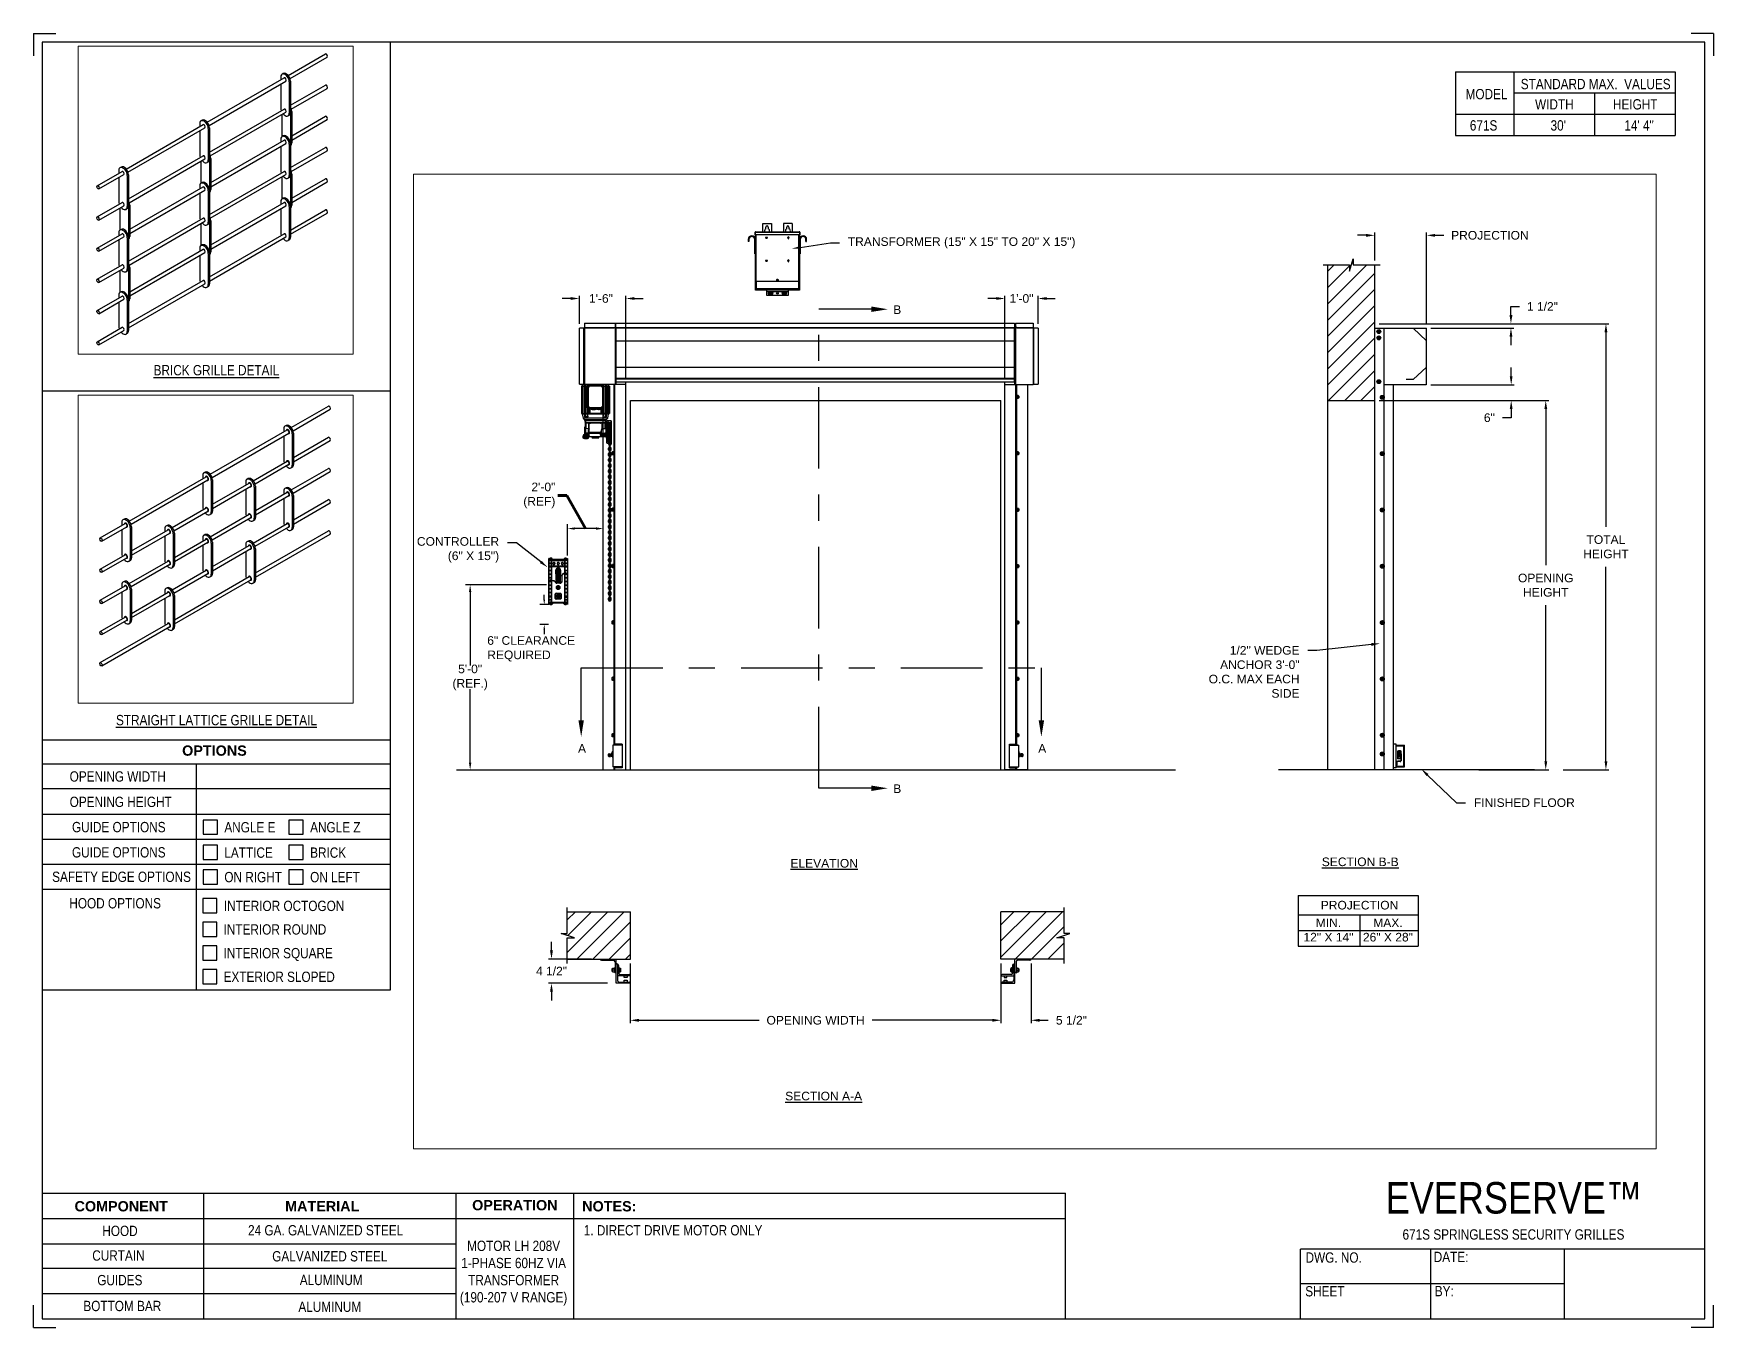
# Paper-space layout '671S LH 208V 1-PHASE' of a CAD drawing. Header units: inches. Extents: x 0.1 to 10.9, y 0.1 to 8.4.
# The model-space entities are those that its viewports show. They can reach past a viewport. Long polylines and large blocks are cut down to what shows.
import ezdxf
from ezdxf import colors
from ezdxf.entities.mleader import LeaderData, LeaderLine
from ezdxf.math import Vec2, Vec3

# ---------------------------------------------------------------- set-up
doc = ezdxf.new("R2010")
doc.units = ezdxf.units.IN
doc.header["$LTSCALE"] = 0.25
doc.header["$MEASUREMENT"] = 0
doc.linetypes.add('CENTER', pattern=[2, 1.25, -0.25, 0.25, -0.25])
for name, color, linetype in [('ANNOTATIONS', 1, 'Continuous'), ('BRICK', 7, 'Continuous'), ('MOTOR LH', 7, 'Continuous'), ('SECTION CUTS', 6, 'CENTER'), ('STRAIGHT LATTICE', 7, 'Continuous'), ('TITLE BLOCK', 7, 'Continuous')]:
    doc.layers.add(name, color=color, linetype=linetype)
doc.styles.add('ARIAL', font='arial.ttf', dxfattribs={"height": 0.09375})
doc.styles.add('CADdetails-DIMENSIONS', font='ARIALN.TTF', dxfattribs={"height": 2.38})
doc.styles.get("Standard").update_dxf_attribs({"font": 'romans.shx'})
doc.dimstyles.get("Standard").update_dxf_attribs({"dimscale": 60, "dimtxt": 0.0833, "dimasz": 0.0833, "dimexe": 0.0833, "dimexo": 0.04, "dimgap": 0.09, "dimtad": 0, "dimtih": 1, "dimtoh": 1, "dimdec": 4, "dimzin": 1, "dimdsep": 46, "dimlunit": 4, "dimtxsty": 'Standard', "dimcen": 0.09, "dimclrt": 150, "dimadec": 4, "dimazin": 2, "dimtfac": 1, "dimtdec": 0, "dimtofl": 0, "dimtmove": 0, "dimatfit": 3, "dimfxl": 1, "dimtolj": 1, "dimtzin": 0, "dimlwd": -1, "dimlwe": -1, "dimarcsym": 1})
doc.dimstyles.new('STANDARD$0', dxfattribs={"dimtxt": 0.09375, "dimasz": 0.09375, "dimexe": 0.03125, "dimexo": 0.046875, "dimgap": 0.09, "dimtad": 0, "dimtih": 1, "dimtoh": 1, "dimdec": 4, "dimzin": 0, "dimdsep": 46, "dimtxsty": 'ARIAL', "dimcen": 0.09, "dimadec": 0, "dimazin": 0, "dimtfac": 1, "dimtdec": 4, "dimtofl": 0, "dimtmove": 0, "dimatfit": 1, "dimfxl": 1, "dimtolj": 1, "dimtzin": 0, "dimarcsym": 0})
pattern_1 = [(45, (-0.16007, -32.43006), (-0.08838835, 0.08838835), [])]

psp = doc.layouts.new('671S LH 208V 1-PHASE')

# ---------------------------------------------------------------- texts
at = {"layer": 'TITLE BLOCK', "attachment_point": 2, "style": 'CADdetails-DIMENSIONS'}
for s, width, insert, char_height in [('MODEL', 0.28815, (9.45, 8.068), 0.0664), ('STANDARD MAX.  VALUES', 1.75949, (10.155, 8.133), 0.06641), ('WIDTH', 0.42908, (9.888, 8.002), 0.0664), ('HEIGHT', 0.42908, (10.41, 8.002), 0.0664), ('\\pxqc;671S', 0.29952, (9.431, 7.866), 0.0664)]:
    psp.add_mtext_dynamic_manual_height_columns(s, width=width, gutter_width=1.363, heights=[0], dxfattribs=dict(at, insert=insert, char_height=char_height))
at = {"layer": 'TITLE BLOCK', "style": 'CADdetails-DIMENSIONS'}
for s, insert, char_height, width, attachment_point in [("30'", (9.913, 7.866), 0.0664, 1.75949, 2), ('14\' 4"', (10.435, 7.866), 0.0664, 1.75949, 2), ('{\\LBRICK GRILLE DETAIL}', (1.248, 6.285), 0.06641, 1.75949, 2), ('{\\LSTRAIGHT LATTICE GRILLE DETAIL}', (1.248, 4.025), 0.06641, 1.75949, 2), ('{\\fArial|b1|i0|c0|p34;OPTIONS}', (1.235, 3.828), 0.06641, 1.75949, 2), ('OPENING WIDTH', (0.3, 3.661), 0.06641, 1.30693, 1), ('OPENING HEIGHT', (0.3, 3.497), 0.06641, 1.30693, 1), ('GUIDE OPTIONS', (0.315, 3.334), 0.06641, 0.77187, 1), ('\\pxt1;ANGLE E', (1.299, 3.333), 0.06641, 1.23928, 1), ('\\pxt1;ANGLE Z', (1.853, 3.333), 0.06641, 1.23928, 1), ('GUIDE OPTIONS', (0.315, 3.171), 0.06641, 0.77187, 1), ('\\pxt1;LATTICE', (1.299, 3.169), 0.06641, 1.23928, 1), ('\\pxt1;BRICK', (1.853, 3.169), 0.06641, 1.23928, 1), ('SAFETY EDGE OPTIONS', (0.187, 3.013), 0.06641, 1.30693, 1), ('ON RIGHT ', (1.299, 3.011), 0.0664, 1.23928, 1), ('ON LEFT', (1.853, 3.011), 0.0664, 1.23928, 1), ('HOOD OPTIONS', (0.298, 2.842), 0.06641, 1.30693, 1), ('INTERIOR OCTOGON', (1.296, 2.825), 0.06641, 1.23928, 1), ('INTERIOR ROUND', (1.294, 2.673), 0.06641, 1.53035, 1), ('INTERIOR SQUARE', (1.294, 2.52), 0.06641, 1.53035, 1), ('EXTERIOR SLOPED', (1.294, 2.367), 0.06641, 1.53035, 1), ('\\A1;\\pxqc;EVERSERVE™ ', (10.642, 1.008), 0.20312, 2.03069, 3), ('{\\fArial|b1|i0|c0|p34;COMPONENT}', (0.633, 0.885), 0.06641, 1.75949, 2), ('{\\fArial|b1|i0|c0|p34;MATERIAL}', (1.931, 0.885), 0.06641, 1.75949, 2), ('{\\fArial|b1|i0|c0|p34;OPERATION}', (3.175, 0.892), 0.06641, 1.75949, 2), ('{\\fArial|b1|i0|c0|p34;NOTES:}', (3.785, 0.885), 0.06641, 1.75949, 2), ('HOOD', (0.625, 0.726), 0.0664, 1.75949, 2), ('24 GA. GALVANIZED STEEL', (1.953, 0.73), 0.06641, 1.75949, 2), ('\\pxql;1. DIRECT DRIVE MOTOR ONLY ', (5.176, 0.73), 0.06641, 3.11182, 2), ('671S {\\fArial|b0|i0|c0|p34;\u200b}SPRINGLESS SECURITY GRILLES', (9.624, 0.703), 0.06641, 2.79915, 2), ('CURTAIN', (0.615, 0.567), 0.0664, 1.75949, 2), ('GALVANIZED STEEL ', (1.98, 0.562), 0.06641, 1.75949, 2), ('\\PMOTOR LH 208V 1-PHASE 60HZ VIA TRANSFORMER (190-207 V RANGE)', (3.167, 0.74), 0.06641, 0.76227, 2), ('DWG. NO.', (8.463, 0.554), 0.0664, 1.75949, 2), ('DATE:', (9.221, 0.558), 0.0664, 1.75949, 2), ('GUIDES', (0.624, 0.408), 0.0664, 1.75949, 2), ('ALUMINUM', (1.989, 0.409), 0.0664, 1.75949, 2), ('SHEET', (8.406, 0.336), 0.0664, 1.75949, 2), ('BY:', (9.177, 0.337), 0.0664, 1.75949, 2), ('BOTTOM BAR', (0.64, 0.241), 0.0664, 1.75949, 2), ('ALUMINUM', (1.98, 0.236), 0.0664, 1.75949, 2)]:
    psp.add_mtext(s, dxfattribs=dict(at, insert=insert, char_height=char_height, width=width, attachment_point=attachment_point))

msp = doc.modelspace()

# ---------------------------------------------------------------- texts
at = {"layer": 'ANNOTATIONS', "char_height": 0.09375, "style": 'ARIAL'}
for s, insert, attachment_point in [('2\'-0"\\P(REF)', (176.32292, 223.40353), 6), ('6" CLEARANCE\\PREQUIRED', (175.58134, 221.73296), 4), ('5\'-0"\\P(REF.)', (175.3951, 221.42207), 5)]:
    msp.add_mtext(s, dxfattribs=dict(at, insert=insert, attachment_point=attachment_point))
at = {"layer": 'ANNOTATIONS', "char_height": 0.09375, "attachment_point": 2, "style": 'ARIAL'}
for s, insert, width in [('{\\LELEVATION}', (179.24914, 219.44522), 3.0834986), ('{\\LSECTION B-B}', (185.08463, 219.46119), 1.3823677), ('{\\LSECTION A-A}', (179.24323, 216.91103), 1.3823677)]:
    msp.add_mtext(s, dxfattribs=dict(at, insert=insert, width=width))
for s, width, insert in [('PROJECTION ', 1.7594917, (185.07674, 218.98922)), ('MIN.\\P12" X 14" ', 0.6711642, (184.73862, 218.79723)), ('MAX.\\P26" X 28"', 0.6567117, (185.38605, 218.79723))]:
    msp.add_mtext_dynamic_manual_height_columns(s, width=width, gutter_width=1.36268, heights=[0], dxfattribs=dict(at, insert=insert))
at = {"layer": 'SECTION CUTS', "style": 'ARIAL'}
for s, p in [('B', (180.00083, 225.3786)), ('A', (176.56952, 220.60215)), ('A', (181.57906, 220.60215)), ('B', (180.00083, 220.16333))]:
    msp.add_text(s, height=0.09375, dxfattribs=at).set_placement(p)

# ---------------------------------------------------------------- blocks, each defined once
blk = doc.blocks.new('*D86')
at = {"layer": 'ANNOTATIONS', "color": 0, "lineweight": -2, "transparency": 16777216}
for p, q in [((181.173, 218.308), (181.173, 217.658)), ((181.501, 218.308), (181.501, 217.658)), ((181.079, 217.689), (180.985, 217.689)), ((181.594, 217.689), (181.688, 217.689))]:
    blk.add_line(p, q, dxfattribs=at)
at = {"layer": 'ANNOTATIONS', "color": 0, "transparency": 16777216}
for points in [[(181.079, 217.705), (181.079, 217.673), (181.173, 217.689)], [(181.594, 217.705), (181.594, 217.673), (181.501, 217.689)]]:
    blk.add_solid(points, dxfattribs=at)
at = {"layer": 'defpoints', "color": 0, "transparency": 16777216}
for p in [(181.173, 218.355), (181.501, 218.355), (181.501, 217.689)]:
    blk.add_point(p, dxfattribs=at)
at = {"layer": 'ANNOTATIONS', "color": 0, "transparency": 16777216, "insert": (181.941, 217.689), "char_height": 0.0938, "attachment_point": 5, "style": 'ARIAL'}
blk.add_mtext('\\A1;5 1/2"', dxfattribs=at)
blk = doc.blocks.new('*D87')
at = {"layer": 'ANNOTATIONS', "color": 0, "lineweight": -2, "transparency": 16777216}
for p, q in [((176.281, 218.449), (176.281, 218.543)), ((176.717, 218.355), (176.249, 218.355)), ((176.892, 218.093), (176.249, 218.093)), ((176.281, 218), (176.281, 217.906))]:
    blk.add_line(p, q, dxfattribs=at)
at = {"layer": 'ANNOTATIONS', "color": 0, "transparency": 16777216}
for points in [[(176.265, 218.449), (176.296, 218.449), (176.281, 218.355)], [(176.265, 218), (176.296, 218), (176.281, 218.093)]]:
    blk.add_solid(points, dxfattribs=at)
at = {"layer": 'defpoints', "color": 0, "transparency": 16777216}
for p in [(176.764, 218.355), (176.281, 218.093), (176.939, 218.093)]:
    blk.add_point(p, dxfattribs=at)
at = {"layer": 'ANNOTATIONS', "color": 0, "transparency": 16777216, "insert": (176.281, 218.224), "char_height": 0.0938, "attachment_point": 5, "style": 'ARIAL'}
blk.add_mtext('\\A1;4 1/2"', dxfattribs=at)
blk = doc.blocks.new('*D88')
at = {"layer": 'ANNOTATIONS', "color": 0, "lineweight": -2, "transparency": 16777216}
for p, q in [((176.491, 225.547), (176.397, 225.547)), ((176.585, 225.271), (176.585, 225.578)), ((177.091, 224.684), (177.091, 225.578)), ((177.184, 225.547), (177.278, 225.547))]:
    blk.add_line(p, q, dxfattribs=at)
at = {"layer": 'ANNOTATIONS', "color": 0, "transparency": 16777216}
for points in [[(176.491, 225.563), (176.491, 225.532), (176.585, 225.547)], [(177.184, 225.563), (177.184, 225.532), (177.091, 225.547)]]:
    blk.add_solid(points, dxfattribs=at)
at = {"layer": 'defpoints', "color": 0, "transparency": 16777216}
for p in [(176.585, 225.547), (176.585, 225.224), (177.091, 224.637)]:
    blk.add_point(p, dxfattribs=at)
at = {"layer": 'ANNOTATIONS', "color": 0, "transparency": 16777216, "insert": (176.819, 225.547), "char_height": 0.0938, "attachment_point": 5, "style": 'ARIAL'}
blk.add_mtext('\\A1;1\'-6"', dxfattribs=at)
blk = doc.blocks.new('*D89')
at = {"layer": 'ANNOTATIONS', "color": 0, "lineweight": -2, "transparency": 16777216}
for p, q in [((181.123, 225.547), (181.03, 225.547)), ((181.217, 224.684), (181.217, 225.578)), ((181.577, 225.271), (181.577, 225.578)), ((181.671, 225.547), (181.765, 225.547))]:
    blk.add_line(p, q, dxfattribs=at)
at = {"layer": 'ANNOTATIONS', "color": 0, "transparency": 16777216}
for points in [[(181.123, 225.563), (181.123, 225.532), (181.217, 225.547)], [(181.671, 225.563), (181.671, 225.532), (181.577, 225.547)]]:
    blk.add_solid(points, dxfattribs=at)
at = {"layer": 'defpoints', "color": 0, "transparency": 16777216}
for p in [(181.217, 225.547), (181.577, 225.224), (181.217, 224.637)]:
    blk.add_point(p, dxfattribs=at)
at = {"layer": 'ANNOTATIONS', "color": 0, "transparency": 16777216, "insert": (181.397, 225.547), "char_height": 0.0938, "attachment_point": 5, "style": 'ARIAL'}
blk.add_mtext('\\A1;1\'-0"', dxfattribs=at)
blk = doc.blocks.new('*D78')
at = {"layer": 'ANNOTATIONS', "color": 0, "lineweight": -2, "transparency": 16777216}
for p, q in [((177.139, 218.308), (177.139, 217.658)), ((181.173, 218.308), (181.173, 217.658)), ((177.233, 217.689), (178.54, 217.689)), ((181.079, 217.689), (179.772, 217.689))]:
    blk.add_line(p, q, dxfattribs=at)
at = {"layer": 'ANNOTATIONS', "color": 0, "transparency": 16777216}
for points in [[(177.233, 217.705), (177.233, 217.673), (177.139, 217.689)], [(181.079, 217.705), (181.079, 217.673), (181.173, 217.689)]]:
    blk.add_solid(points, dxfattribs=at)
at = {"layer": 'defpoints', "color": 0, "transparency": 16777216}
for p in [(177.139, 218.355), (181.173, 218.355), (181.173, 217.689)]:
    blk.add_point(p, dxfattribs=at)
at = {"layer": 'ANNOTATIONS', "color": 0, "transparency": 16777216, "insert": (179.156, 217.689), "char_height": 0.09375, "attachment_point": 5, "style": 'ARIAL'}
blk.add_mtext('\\A1;OPENING WIDTH', dxfattribs=at)
blk = doc.blocks.new('*D79')
at = {"layer": 'ANNOTATIONS', "color": 0, "lineweight": -2, "transparency": 16777216}
for p, q in [((185.149, 226.235), (185.055, 226.235)), ((185.243, 225.96), (185.243, 226.266)), ((185.807, 225.272), (185.807, 226.266)), ((185.9, 226.235), (185.994, 226.235))]:
    blk.add_line(p, q, dxfattribs=at)
at = {"layer": 'ANNOTATIONS', "color": 0, "transparency": 16777216}
for points in [[(185.149, 226.25), (185.149, 226.219), (185.243, 226.235)], [(185.9, 226.25), (185.9, 226.219), (185.807, 226.235)]]:
    blk.add_solid(points, dxfattribs=at)
at = {"layer": 'defpoints', "color": 0, "transparency": 16777216}
for p in [(185.807, 226.235), (185.243, 225.913), (185.807, 225.225)]:
    blk.add_point(p, dxfattribs=at)
at = {"layer": 'ANNOTATIONS', "color": 0, "transparency": 16777216, "insert": (186.496, 226.235), "char_height": 0.09375, "attachment_point": 5, "style": 'ARIAL'}
blk.add_mtext('\\A1;PROJECTION ', dxfattribs=at)
blk = doc.blocks.new('*D80')
at = {"layer": 'ANNOTATIONS', "color": 0, "lineweight": -2, "transparency": 16777216}
for p, q in [((185.29, 224.437), (187.136, 224.437)), ((187.104, 224.343), (187.104, 222.643)), ((187.104, 220.509), (187.104, 222.208)), ((186.374, 220.415), (187.136, 220.415))]:
    blk.add_line(p, q, dxfattribs=at)
at = {"layer": 'ANNOTATIONS', "color": 0, "transparency": 16777216}
for points in [[(187.089, 224.343), (187.12, 224.343), (187.104, 224.437)], [(187.089, 220.509), (187.12, 220.509), (187.104, 220.415)]]:
    blk.add_solid(points, dxfattribs=at)
at = {"layer": 'defpoints', "color": 0, "transparency": 16777216}
for p in [(185.243, 224.437), (186.327, 220.415), (187.104, 220.415)]:
    blk.add_point(p, dxfattribs=at)
at = {"layer": 'ANNOTATIONS', "color": 0, "transparency": 16777216, "insert": (187.104, 222.426), "char_height": 0.09375, "attachment_point": 5, "style": 'ARIAL'}
blk.add_mtext('\\A1;OPENING\\PHEIGHT', dxfattribs=at)
blk = doc.blocks.new('*D81')
at = {"layer": 'ANNOTATIONS', "color": 0, "lineweight": -2, "transparency": 16777216}
for p, q in [((185.29, 225.273), (187.791, 225.273)), ((187.759, 225.179), (187.759, 223.061)), ((187.759, 220.509), (187.759, 222.626)), ((187.294, 220.415), (187.791, 220.415))]:
    blk.add_line(p, q, dxfattribs=at)
at = {"layer": 'ANNOTATIONS', "color": 0, "transparency": 16777216}
for points in [[(187.744, 225.179), (187.775, 225.179), (187.759, 225.273)], [(187.744, 220.509), (187.775, 220.509), (187.759, 220.415)]]:
    blk.add_solid(points, dxfattribs=at)
at = {"layer": 'defpoints', "color": 0, "transparency": 16777216}
for p in [(185.243, 225.273), (187.247, 220.415), (187.759, 220.415)]:
    blk.add_point(p, dxfattribs=at)
at = {"layer": 'ANNOTATIONS', "color": 0, "transparency": 16777216, "insert": (187.759, 222.844), "char_height": 0.0938, "attachment_point": 5, "style": 'ARIAL'}
blk.add_mtext('\\A1;TOTAL\\PHEIGHT', dxfattribs=at)
blk = doc.blocks.new('*D82')
at = {"layer": 'ANNOTATIONS', "color": 0, "lineweight": -2, "transparency": 16777216}
for p, q in [((186.728, 224.701), (186.728, 224.795)), ((185.854, 224.608), (186.759, 224.608)), ((185.854, 224.437), (186.759, 224.437)), ((186.728, 224.249), (186.634, 224.249)), ((186.728, 224.343), (186.728, 224.249))]:
    blk.add_line(p, q, dxfattribs=at)
at = {"layer": 'ANNOTATIONS', "color": 0, "transparency": 16777216}
for points in [[(186.712, 224.701), (186.743, 224.701), (186.728, 224.608)], [(186.712, 224.343), (186.743, 224.343), (186.728, 224.437)]]:
    blk.add_solid(points, dxfattribs=at)
at = {"layer": 'defpoints', "color": 0, "transparency": 16777216}
for p in [(185.807, 224.608), (185.807, 224.437), (186.728, 224.437)]:
    blk.add_point(p, dxfattribs=at)
at = {"layer": 'ANNOTATIONS', "color": 0, "transparency": 16777216, "insert": (186.49, 224.249), "char_height": 0.0938, "attachment_point": 5, "style": 'ARIAL'}
blk.add_mtext('\\A1;6"', dxfattribs=at)
blk = doc.blocks.new('*D83')
at = {"layer": 'ANNOTATIONS', "color": 0, "lineweight": -2, "transparency": 16777216}
for p, q in [((186.725, 225.366), (186.725, 225.46)), ((186.725, 225.46), (186.819, 225.46)), ((185.854, 225.273), (186.757, 225.273)), ((185.854, 225.225), (186.757, 225.225)), ((186.725, 225.131), (186.725, 225.038))]:
    blk.add_line(p, q, dxfattribs=at)
at = {"layer": 'ANNOTATIONS', "color": 0, "transparency": 16777216}
for points in [[(186.71, 225.366), (186.741, 225.366), (186.725, 225.273)], [(186.71, 225.131), (186.741, 225.131), (186.725, 225.225)]]:
    blk.add_solid(points, dxfattribs=at)
at = {"layer": 'defpoints', "color": 0, "transparency": 16777216}
for p in [(185.807, 225.273), (185.807, 225.225), (186.725, 225.273)]:
    blk.add_point(p, dxfattribs=at)
at = {"layer": 'ANNOTATIONS', "color": 0, "transparency": 16777216, "insert": (187.068, 225.46), "char_height": 0.0938, "attachment_point": 5, "style": 'ARIAL'}
blk.add_mtext('\\A1;1 1/2"', dxfattribs=at)

# ---------------------------------------------------------------- dimensions: what is measured, and where the dimension line sits
at = {"layer": 'ANNOTATIONS'}
for base, p1, p2, text, picture, middle in [((185.80671, 226.23467), (185.24283, 225.91347), (185.80671, 225.22508), 'PROJECTION ', '*D79', (186.49582, 226.23467)), ((181.17261, 217.68891), (177.13928, 218.35502), (181.17261, 218.35502), 'OPENING WIDTH', '*D78', (179.15594, 217.68891))]:
    dim = msp.add_linear_dim(base=base, p1=p1, p2=p2, text=text, dimstyle='STANDARD$0', dxfattribs=at)
    dim.commit()
    dim.dimension.update_dxf_attribs({"geometry": picture, "text_midpoint": middle})
for base, p1, p2, angle, text, picture, middle in [((176.58477, 225.54724), (177.09071, 224.63674), (176.58477, 225.22384), 180, '1\'-6"', '*D88', (176.81903, 225.54724)), ((181.21721, 225.54724), (181.57741, 225.22422), (181.21721, 224.63674), 180, '1\'-0"', '*D89', (181.39731, 225.54724)), ((176.28059, 218.09333), (176.76428, 218.35501), (176.93928, 218.09333), 90, '4 1/2"', '*D87', (176.28059, 218.22417))]:
    dim = msp.add_linear_dim(base=base, p1=p1, p2=p2, angle=angle, text=text, dimstyle='STANDARD$0', dxfattribs=at)
    dim.commit()
    dim.dimension.update_dxf_attribs({"geometry": picture, "text_midpoint": middle, "dimtype": 160})
for base, p1, p2, text, picture, middle in [((186.72538, 225.27272), (185.80671, 225.22508), (185.80671, 225.27272), '1 1/2"', '*D83', (187.06782, 225.46022)), ((187.75941, 220.41511), (185.24283, 225.27272), (187.24736, 220.41511), 'TOTAL\\PHEIGHT', '*D81', (187.75941, 222.84392)), ((186.72751, 224.43674), (185.80671, 224.60767), (185.80671, 224.43674), '6"', '*D82', (186.48963, 224.24924)), ((187.10442, 220.41511), (185.24283, 224.43674), (186.32702, 220.41511), 'OPENING\\PHEIGHT', '*D80', (187.10442, 222.42592))]:
    dim = msp.add_linear_dim(base=base, p1=p1, p2=p2, angle=90, text=text, dimstyle='STANDARD$0', dxfattribs=at)
    dim.commit()
    dim.dimension.update_dxf_attribs({"geometry": picture, "text_midpoint": middle})
dim = msp.add_linear_dim(base=(181.50074, 217.68891), p1=(181.17261, 218.35502), p2=(181.50074, 218.35501), text='5 1/2"', dimstyle='STANDARD$0', dxfattribs=at)
dim.commit()
dim.dimension.update_dxf_attribs({"geometry": '*D86', "text_midpoint": (181.94134, 217.68891), "dimtype": 160})

# ---------------------------------------------------------------- hatches: boundary and pattern name
at = {"layer": 'MOTOR LH'}
h = msp.add_hatch(dxfattribs=at)
h.set_pattern_fill('ANSI31', color=256, style=0)
h.set_pattern_definition([(45, (-0.16007, -32.0565), (-0.08838835, 0.08838835), [])])
h.paths.add_polyline_path([(185.24283, 225.17888), (185.24283, 225.91347), (185.00634, 225.91347), (185.00634, 225.97813), (184.96792, 225.84477), (184.96792, 225.91347), (184.72721, 225.91347), (184.72721, 225.36317)])
h.paths.add_polyline_path([(184.72721, 224.43674), (185.24283, 224.43674), (185.24283, 225.17888), (184.72721, 225.36317)])
h = msp.add_hatch(dxfattribs=at)
h.set_pattern_fill('ANSI31', color=256, style=0)
h.set_pattern_definition(pattern_1)
h.paths.add_polyline_path([(177.13928, 218.87064), (176.45178, 218.87064), (176.45178, 218.63344), (176.38767, 218.63344), (176.52974, 218.58654), (176.45178, 218.58654), (176.45178, 218.35502), (177.13928, 218.35502), (177.13928, 218.51752)])
h = msp.add_hatch(dxfattribs=at)
h.set_pattern_fill('ANSI31', color=256, style=0)
h.set_pattern_definition(pattern_1)
h.paths.add_polyline_path([(181.92421, 218.63344), (181.86011, 218.63344), (181.86011, 218.87064), (181.17261, 218.87064), (181.17261, 218.35502), (181.19079, 218.35502), (181.86011, 218.35502), (181.86011, 218.58654), (181.78214, 218.58654)])

# ---------------------------------------------------------------- linework, layer by layer
at = {"layer": 'ANNOTATIONS'}
for p, q in [((176.45609, 222.74794), (176.45609, 223.08974)), ((176.7658, 223.04261), (176.53376, 223.04261)), ((176.228, 222.42941), (175.34401, 222.42941)), ((175.3951, 222.35175), (175.3951, 221.55133)), ((176.24897, 222.21402), (176.15471, 222.21402)), ((176.20184, 222.26716), (176.20184, 222.3203)), ((176.24897, 221.99872), (176.15471, 221.99872)), ((176.20184, 221.94558), (176.20184, 221.89244)), ((175.3951, 220.49278), (175.3951, 221.2928)), ((184.40805, 219.04866), (184.40805, 218.49728)), ((184.40805, 219.04866), (185.71582, 219.04866)), ((185.71582, 219.04866), (185.71582, 218.49728)), ((184.40805, 218.83719), (185.71582, 218.83719)), ((185.0809, 218.83719), (185.0809, 218.49728)), ((184.40805, 218.66723), (185.71582, 218.66723)), ((184.40805, 218.49728), (185.71582, 218.49728))]:
    msp.add_line(p, q, dxfattribs=at)
for points in [[(176.53376, 223.02967), (176.53376, 223.05556), (176.45609, 223.04261)], [(176.7658, 223.02967), (176.7658, 223.05556), (176.84347, 223.04261)], [(175.40805, 222.35175), (175.38216, 222.35175), (175.3951, 222.42941)], [(176.21069, 222.26716), (176.19298, 222.26716), (176.20184, 222.21402)], [(176.21069, 221.94558), (176.19298, 221.94558), (176.20184, 221.99872)], [(175.40805, 220.49278), (175.38216, 220.49278), (175.3951, 220.41511)]]:
    msp.add_solid(points, dxfattribs=at)
at = {"layer": 'BRICK'}
for p, q in [((172.87069, 218.46966), (173.28021, 218.70609)), ((172.89057, 218.43432), (173.30048, 218.67098)), ((171.97761, 217.95403), (172.82477, 218.44314)), ((171.99749, 217.91869), (172.84504, 218.40803)), ((172.7879, 218.45413), (172.7879, 218.42186)), ((172.7879, 218.37504), (172.7879, 218.11038)), ((172.81515, 218.49233), (172.80167, 218.48455)), ((172.8819, 218.39986), (172.8819, 218.05611)), ((172.89538, 218.40764), (172.89538, 218.06389)), ((172.89538, 218.14016), (173.28021, 218.36234)), ((172.89538, 218.09334), (173.30048, 218.32723)), ((171.92206, 217.97671), (171.90858, 217.96893)), ((172.45121, 217.88372), (172.82477, 218.09939)), ((172.47109, 217.84838), (172.84504, 218.06428)), ((172.88161, 218.03347), (172.86813, 218.02568)), ((172.87053, 217.78236), (173.28021, 218.01889)), ((172.89049, 217.74707), (173.30048, 217.98378)), ((171.08452, 217.43841), (171.93168, 217.92751)), ((171.1044, 217.40307), (171.95195, 217.8924)), ((171.89482, 217.9385), (171.89482, 217.90623)), ((171.89482, 217.85942), (171.89482, 217.59475)), ((171.98881, 217.88423), (171.98881, 217.54048)), ((172.00229, 217.89202), (172.00229, 217.54827)), ((172.00229, 217.62453), (172.40529, 217.8572)), ((172.00229, 217.57772), (172.42556, 217.82209)), ((172.36842, 217.86819), (172.36842, 217.83592)), ((172.36842, 217.7891), (172.36842, 217.52444)), ((172.39567, 217.9064), (172.38219, 217.89861)), ((172.46242, 217.81392), (172.46242, 217.47017)), ((172.4759, 217.8217), (172.4759, 217.47795)), ((172.81515, 217.80483), (172.80167, 217.79705)), ((172.4759, 217.55452), (172.82477, 217.75594)), ((172.4759, 217.5077), (172.84504, 217.72083)), ((172.7879, 217.76663), (172.7879, 217.73436)), ((172.7879, 217.68754), (172.7879, 217.42288)), ((172.8819, 217.71236), (172.8819, 217.36861)), ((172.89538, 217.72014), (172.89538, 217.37639)), ((172.89538, 217.45266), (173.28021, 217.67484)), ((172.89538, 217.40584), (173.30048, 217.63973)), ((171.00173, 217.42288), (171.00173, 217.39061)), ((171.02897, 217.46108), (171.01549, 217.4533)), ((171.55812, 217.36809), (171.93168, 217.58376)), ((171.578, 217.33276), (171.95195, 217.54865)), ((171.98852, 217.51784), (171.97505, 217.51006)), ((171.97744, 217.26673), (172.40516, 217.51368)), ((171.9974, 217.23144), (172.42543, 217.47856)), ((172.46213, 217.44753), (172.44865, 217.43975)), ((170.76332, 217.25296), (171.03859, 217.41189)), ((170.78359, 217.21785), (171.05886, 217.37678)), ((171.00173, 217.34379), (171.00173, 217.07913)), ((171.09572, 217.36861), (171.09572, 217.02486)), ((171.1092, 217.37639), (171.1092, 217.03264)), ((171.1092, 217.10891), (171.5122, 217.34158)), ((171.1092, 217.06209), (171.53247, 217.30646)), ((171.47534, 217.35256), (171.47534, 217.32029)), ((171.47534, 217.27348), (171.47534, 217.00881)), ((171.50258, 217.39077), (171.4891, 217.38299)), ((171.56933, 217.2983), (171.56933, 216.95455)), ((171.58281, 217.30608), (171.58281, 216.96233)), ((171.58281, 217.03889), (171.93168, 217.24031)), ((171.89482, 217.251), (171.89482, 217.21873)), ((171.92206, 217.28921), (171.90858, 217.28143)), ((172.45121, 217.19622), (172.82477, 217.41189)), ((172.47109, 217.16088), (172.84504, 217.37678)), ((172.4759, 216.86672), (173.28021, 217.33109)), ((172.4759, 216.8199), (173.30048, 217.29598)), ((172.88161, 217.34597), (172.86813, 217.33818)), ((170.76332, 216.90921), (171.03859, 217.06814)), ((171.58281, 216.99208), (171.95195, 217.2052)), ((171.89482, 217.17192), (171.89482, 216.90725)), ((171.98881, 217.19673), (171.98881, 216.85298)), ((172.00229, 217.20452), (172.00229, 216.86077)), ((172.00229, 216.93703), (172.40529, 217.1697)), ((172.00229, 216.89022), (172.42556, 217.13459)), ((172.36842, 217.18069), (172.36842, 217.14842)), ((172.36842, 217.1016), (172.36842, 216.83694)), ((172.39567, 217.2189), (172.38219, 217.21111)), ((172.46242, 217.12642), (172.46242, 216.78267)), ((172.4759, 217.1342), (172.4759, 216.79045)), ((170.78359, 216.8741), (171.05886, 217.03303)), ((171.09544, 217.00222), (171.08196, 216.99443)), ((171.08435, 216.75111), (171.51207, 216.99805)), ((171.10431, 216.71582), (171.53234, 216.96294)), ((171.56904, 216.9319), (171.55556, 216.92412)), ((171.55812, 216.68059), (171.93168, 216.89626)), ((170.76332, 216.56576), (171.03859, 216.72469)), ((170.78359, 216.53065), (171.05886, 216.68958)), ((171.00173, 216.73538), (171.00173, 216.70311)), ((171.02897, 216.77358), (171.01549, 216.7658)), ((171.1092, 216.68889), (171.1092, 216.34514)), ((171.50258, 216.70327), (171.4891, 216.69549)), ((171.578, 216.64526), (171.95195, 216.86115)), ((171.58281, 216.35109), (172.40529, 216.82595)), ((171.58281, 216.30428), (172.42556, 216.79084)), ((171.98852, 216.83034), (171.97505, 216.82256)), ((172.46213, 216.76003), (172.44865, 216.75225)), ((171.00173, 216.65629), (171.00173, 216.39163)), ((171.09572, 216.68111), (171.09572, 216.33736)), ((171.1092, 216.42141), (171.5122, 216.65408)), ((171.1092, 216.37459), (171.53247, 216.61896)), ((171.47534, 216.66506), (171.47534, 216.63279)), ((171.47534, 216.58598), (171.47534, 216.32131)), ((171.56933, 216.6108), (171.56933, 216.26705)), ((171.58281, 216.61858), (171.58281, 216.27483)), ((170.76332, 216.22171), (171.03859, 216.38064)), ((170.78359, 216.1866), (171.05886, 216.34553)), ((170.76332, 215.87796), (171.5122, 216.31033)), ((170.78359, 215.84285), (171.53247, 216.27521)), ((171.09544, 216.31472), (171.08196, 216.30693)), ((171.56904, 216.2444), (171.55556, 216.23662))]:
    msp.add_line(p, q, dxfattribs=at)
for centre, major_axis, start_param, end_param in [((173.29034, 218.68853), (0.01014, -0.01756), 0, 3.14159265), ((172.8349, 218.42699), (0.03323, -0.05756), 0.78539816, 3.92699082), ((172.84838, 218.43478), (0.03323, -0.05756), 0.78539816, 3.14159265), ((172.8349, 218.42558), (0.01014, -0.01756), 0, 3.14159265), ((173.29034, 218.34478), (0.01014, -0.01756), 0, 3.14159265), ((171.94181, 217.91137), (0.03323, -0.05756), 0.78539816, 3.92699082), ((171.95529, 217.91915), (0.03323, -0.05756), 0.78539816, 3.14159265), ((172.8349, 218.08324), (0.03323, -0.05756), 3.92699082, 4.42168201), ((172.8349, 218.08324), (0.03323, -0.05756), 5.04167821, 7.06858347), ((172.8349, 218.08183), (0.01014, -0.01756), 0, 3.14159265), ((172.84838, 218.09103), (0.03323, -0.05756), 6.28318531, 7.06858347), ((173.29034, 218.00133), (0.01014, -0.01756), 0, 3.14159265), ((171.94181, 217.90996), (0.01014, -0.01756), 0, 3.14159265), ((172.41542, 217.84106), (0.03323, -0.05756), 0.78539816, 3.92699082), ((172.4289, 217.84884), (0.03323, -0.05756), 0.78539816, 3.14159265), ((172.41542, 217.83965), (0.01014, -0.01756), 0, 3.14159265), ((172.8349, 217.73949), (0.03323, -0.05756), 0.78539816, 3.92699082), ((172.84838, 217.74728), (0.03323, -0.05756), 0.78539816, 3.14159265), ((172.8349, 217.73808), (0.01014, -0.01756), 0, 3.14159265), ((173.29034, 217.65728), (0.01014, -0.01756), 0, 3.14159265), ((171.04872, 217.39574), (0.03323, -0.05756), 0.78539816, 3.92699082), ((171.0622, 217.40353), (0.03323, -0.05756), 0.78539816, 3.14159265), ((171.94181, 217.56762), (0.03323, -0.05756), 3.92699082, 4.42168201), ((171.94181, 217.56762), (0.03323, -0.05756), 5.04167821, 7.06858347), ((171.94181, 217.56621), (0.01014, -0.01756), 0, 3.14159265), ((171.95529, 217.5754), (0.03323, -0.05756), 6.28318531, 7.06858347), ((172.41542, 217.49731), (0.03323, -0.05756), 3.92699082, 4.42168201), ((172.41542, 217.49731), (0.03323, -0.05756), 5.04167821, 7.06858347), ((172.41529, 217.49612), (0.01014, -0.01756), 0, 3.14159265), ((172.4289, 217.50509), (0.03323, -0.05756), 6.28318531, 7.06858347), ((172.8349, 217.39574), (0.03323, -0.05756), 3.92699082, 4.42168201), ((171.04872, 217.39433), (0.01014, -0.01756), 0, 3.14159265), ((171.52233, 217.32543), (0.03323, -0.05756), 0.78539816, 3.92699082), ((171.53581, 217.33321), (0.03323, -0.05756), 0.78539816, 3.14159265), ((171.52233, 217.32402), (0.01014, -0.01756), 0, 3.14159265), ((171.94181, 217.22387), (0.03323, -0.05756), 0.78539816, 3.92699082), ((171.95529, 217.23165), (0.03323, -0.05756), 0.78539816, 3.14159265), ((171.94181, 217.22246), (0.01014, -0.01756), 0, 3.14159265), ((172.8349, 217.39574), (0.03323, -0.05756), 5.04167821, 7.06858347), ((172.8349, 217.39433), (0.01014, -0.01756), 0, 3.14159265), ((172.84838, 217.40353), (0.03323, -0.05756), 6.28318531, 7.06858347), ((173.29034, 217.31353), (0.01014, -0.01756), 0, 3.14159265), ((171.04872, 217.05199), (0.03323, -0.05756), 3.92699082, 4.42168201), ((171.04872, 217.05058), (0.01014, -0.01756), 0, 3.14159265), ((172.41542, 217.15356), (0.03323, -0.05756), 0.78539816, 3.92699082), ((172.4289, 217.16134), (0.03323, -0.05756), 0.78539816, 3.14159265), ((172.41542, 217.15215), (0.01014, -0.01756), 0, 3.14159265), ((171.04872, 217.05199), (0.03323, -0.05756), 5.04167821, 7.06858347), ((171.0622, 217.05978), (0.03323, -0.05756), 6.28318531, 7.06858347), ((171.52233, 216.98168), (0.03323, -0.05756), 3.92699082, 4.42168201), ((171.52233, 216.98168), (0.03323, -0.05756), 5.04167821, 7.06858347), ((171.5222, 216.9805), (0.01014, -0.01756), 0, 3.14159265), ((171.53581, 216.98946), (0.03323, -0.05756), 6.28318531, 7.06858347), ((171.94181, 216.88012), (0.03323, -0.05756), 3.92699082, 4.42168201), ((171.94181, 216.87871), (0.01014, -0.01756), 0, 3.14159265), ((171.04872, 216.70824), (0.03323, -0.05756), 0.78539816, 3.92699082), ((171.0622, 216.71603), (0.03323, -0.05756), 0.78539816, 3.14159265), ((171.04872, 216.70683), (0.01014, -0.01756), 0, 3.14159265), ((171.52233, 216.63793), (0.03323, -0.05756), 0.78539816, 3.92699082), ((171.53581, 216.64571), (0.03323, -0.05756), 0.78539816, 3.14159265), ((171.94181, 216.88012), (0.03323, -0.05756), 5.04167821, 7.06858347), ((171.95529, 216.8879), (0.03323, -0.05756), 6.28318531, 7.06858347), ((172.41542, 216.80981), (0.03323, -0.05756), 3.92699082, 4.42168201), ((172.41542, 216.80981), (0.03323, -0.05756), 5.04167821, 7.06858347), ((172.41542, 216.8084), (0.01014, -0.01756), 0, 3.14159265), ((172.4289, 216.81759), (0.03323, -0.05756), 6.28318531, 7.06858347), ((171.52233, 216.63652), (0.01014, -0.01756), 0, 3.14159265), ((171.04872, 216.36449), (0.03323, -0.05756), 3.92699082, 4.42168201), ((171.04872, 216.36449), (0.03323, -0.05756), 5.04167821, 7.06858347), ((171.04872, 216.36308), (0.01014, -0.01756), 0, 3.14159265), ((171.0622, 216.37228), (0.03323, -0.05756), 6.28318531, 7.06858347), ((171.52233, 216.29418), (0.03323, -0.05756), 3.92699082, 4.42168201), ((171.52233, 216.29418), (0.03323, -0.05756), 5.04167821, 7.06858347), ((171.52233, 216.29277), (0.01014, -0.01756), 0, 3.14159265), ((171.53581, 216.30196), (0.03323, -0.05756), 6.28318531, 7.06858347)]:
    msp.add_ellipse(centre, major_axis=major_axis, ratio=0.57735027, start_param=start_param, end_param=end_param, dxfattribs=at)
for centre in [(170.77346, 217.23541), (170.77346, 216.89166), (170.77346, 216.54821), (170.77346, 216.20416), (170.77346, 215.86041)]:
    msp.add_ellipse(centre, major_axis=(0.01014, -0.01756), ratio=0.57735027, dxfattribs=at)
for points in [[(172.83751, 218.40368), (172.83927, 218.4032), (172.84105, 218.40304), (172.8464, 218.40371), (172.84963, 218.40603), (172.85302, 218.4124), (172.85344, 218.41626), (172.85207, 218.42776), (172.84789, 218.43591), (172.83862, 218.44491), (172.83442, 218.44738), (172.82757, 218.4482), (172.82499, 218.44778), (172.82281, 218.44652), (172.82067, 218.44528), (172.81903, 218.44329), (172.81772, 218.4403), (172.81747, 218.43957), (172.81726, 218.43881)], [(172.83751, 218.05993), (172.83927, 218.05945), (172.84105, 218.05929), (172.8464, 218.05996), (172.84963, 218.06228), (172.85302, 218.06865), (172.85344, 218.07251), (172.85207, 218.08401), (172.84789, 218.09216), (172.83862, 218.10116), (172.83442, 218.10363), (172.82757, 218.10445), (172.82499, 218.10403), (172.82281, 218.10277), (172.82067, 218.10153), (172.81903, 218.09954), (172.81772, 218.09655), (172.81747, 218.09582), (172.81726, 218.09506)], [(171.94442, 217.88805), (171.94618, 217.88758), (171.94796, 217.88742), (171.95331, 217.88808), (171.95654, 217.89041), (171.95993, 217.89678), (171.96035, 217.90064), (171.95898, 217.91214), (171.9548, 217.92028), (171.94553, 217.92928), (171.94133, 217.93176), (171.93448, 217.93257), (171.9319, 217.93215), (171.92972, 217.9309), (171.92758, 217.92966), (171.92594, 217.92767), (171.92463, 217.92468), (171.92438, 217.92394), (171.92418, 217.92318)], [(172.41802, 217.81774), (172.41978, 217.81727), (172.42157, 217.81711), (172.42692, 217.81777), (172.43015, 217.8201), (172.43354, 217.82646), (172.43396, 217.83032), (172.43259, 217.84182), (172.4284, 217.84997), (172.41913, 217.85897), (172.41493, 217.86145), (172.40809, 217.86226), (172.4055, 217.86184), (172.40333, 217.86058), (172.40119, 217.85935), (172.39954, 217.85735), (172.39824, 217.85437), (172.39798, 217.85363), (172.39778, 217.85287)], [(172.83751, 217.71618), (172.83927, 217.7157), (172.84105, 217.71554), (172.8464, 217.71621), (172.84963, 217.71853), (172.85302, 217.7249), (172.85344, 217.72876), (172.85207, 217.74026), (172.84789, 217.74841), (172.83862, 217.75741), (172.83442, 217.75988), (172.82757, 217.7607), (172.82499, 217.76028), (172.82281, 217.75902), (172.82067, 217.75778), (172.81903, 217.75579), (172.81772, 217.7528), (172.81747, 217.75207), (172.81726, 217.75131)], [(171.94442, 217.5443), (171.94618, 217.54383), (171.94796, 217.54367), (171.95331, 217.54433), (171.95654, 217.54666), (171.95993, 217.55303), (171.96035, 217.55689), (171.95898, 217.56839), (171.9548, 217.57653), (171.94553, 217.58553), (171.94133, 217.58801), (171.93448, 217.58882), (171.9319, 217.5884), (171.92972, 217.58715), (171.92758, 217.58591), (171.92594, 217.58392), (171.92463, 217.58093), (171.92438, 217.58019), (171.92418, 217.57943)], [(172.41802, 217.47399), (172.41978, 217.47352), (172.42157, 217.47336), (172.42692, 217.47402), (172.43015, 217.47635), (172.43354, 217.48271), (172.43396, 217.48657), (172.43259, 217.49807), (172.4284, 217.50622), (172.41913, 217.51522), (172.41493, 217.5177), (172.40809, 217.51851), (172.4055, 217.51809), (172.40333, 217.51683), (172.40119, 217.5156), (172.39954, 217.5136), (172.39824, 217.51062), (172.39798, 217.50988), (172.39778, 217.50912)], [(171.05133, 217.37243), (171.05309, 217.37195), (171.05488, 217.37179), (171.06022, 217.37246), (171.06345, 217.37478), (171.06684, 217.38115), (171.06726, 217.38501), (171.0659, 217.39651), (171.06171, 217.40466), (171.05244, 217.41366), (171.04824, 217.41613), (171.04139, 217.41695), (171.03881, 217.41653), (171.03664, 217.41527), (171.03449, 217.41403), (171.03285, 217.41204), (171.03154, 217.40905), (171.03129, 217.40832), (171.03109, 217.40756)], [(171.52494, 217.30212), (171.5267, 217.30164), (171.52848, 217.30148), (171.53383, 217.30215), (171.53706, 217.30447), (171.54045, 217.31084), (171.54087, 217.3147), (171.5395, 217.3262), (171.53532, 217.33435), (171.52605, 217.34335), (171.52185, 217.34582), (171.515, 217.34663), (171.51242, 217.34621), (171.51024, 217.34496), (171.5081, 217.34372), (171.50646, 217.34173), (171.50515, 217.33874), (171.5049, 217.338), (171.5047, 217.33725)], [(171.94442, 217.20055), (171.94618, 217.20008), (171.94796, 217.19992), (171.95331, 217.20058), (171.95654, 217.20291), (171.95993, 217.20928), (171.96035, 217.21314), (171.95898, 217.22464), (171.9548, 217.23278), (171.94553, 217.24178), (171.94133, 217.24426), (171.93448, 217.24507), (171.9319, 217.24465), (171.92972, 217.2434), (171.92758, 217.24216), (171.92594, 217.24017), (171.92463, 217.23718), (171.92438, 217.23644), (171.92418, 217.23568)], [(172.83751, 217.37243), (172.83927, 217.37195), (172.84105, 217.37179), (172.8464, 217.37246), (172.84963, 217.37478), (172.85302, 217.38115), (172.85344, 217.38501), (172.85207, 217.39651), (172.84789, 217.40466), (172.83862, 217.41366), (172.83442, 217.41613), (172.82757, 217.41695), (172.82499, 217.41653), (172.82281, 217.41527), (172.82067, 217.41403), (172.81903, 217.41204), (172.81772, 217.40905), (172.81747, 217.40832), (172.81726, 217.40756)], [(171.05133, 217.02868), (171.05309, 217.0282), (171.05488, 217.02804), (171.06022, 217.02871), (171.06345, 217.03103), (171.06684, 217.0374), (171.06726, 217.04126), (171.0659, 217.05276), (171.06171, 217.06091), (171.05244, 217.06991), (171.04824, 217.07238), (171.04139, 217.0732), (171.03881, 217.07278), (171.03664, 217.07152), (171.03449, 217.07028), (171.03285, 217.06829), (171.03154, 217.0653), (171.03129, 217.06457), (171.03109, 217.06381)], [(172.41802, 217.13024), (172.41978, 217.12977), (172.42157, 217.12961), (172.42692, 217.13027), (172.43015, 217.1326), (172.43354, 217.13896), (172.43396, 217.14282), (172.43259, 217.15432), (172.4284, 217.16247), (172.41913, 217.17147), (172.41493, 217.17395), (172.40809, 217.17476), (172.4055, 217.17434), (172.40333, 217.17308), (172.40119, 217.17185), (172.39954, 217.16985), (172.39824, 217.16687), (172.39798, 217.16613), (172.39778, 217.16537)], [(171.52494, 216.95837), (171.5267, 216.95789), (171.52848, 216.95773), (171.53383, 216.9584), (171.53706, 216.96072), (171.54045, 216.96709), (171.54087, 216.97095), (171.5395, 216.98245), (171.53532, 216.9906), (171.52605, 216.9996), (171.52185, 217.00207), (171.515, 217.00288), (171.51242, 217.00246), (171.51024, 217.00121), (171.5081, 216.99997), (171.50646, 216.99798), (171.50515, 216.99499), (171.5049, 216.99425), (171.5047, 216.9935)], [(171.94442, 216.8568), (171.94618, 216.85633), (171.94796, 216.85617), (171.95331, 216.85683), (171.95654, 216.85916), (171.95993, 216.86553), (171.96035, 216.86939), (171.95898, 216.88089), (171.9548, 216.88903), (171.94553, 216.89803), (171.94133, 216.90051), (171.93448, 216.90132), (171.9319, 216.9009), (171.92972, 216.89965), (171.92758, 216.89841), (171.92594, 216.89642), (171.92463, 216.89343), (171.92438, 216.89269), (171.92418, 216.89193)], [(171.05133, 216.68493), (171.05309, 216.68445), (171.05488, 216.68429), (171.06022, 216.68496), (171.06345, 216.68728), (171.06684, 216.69365), (171.06726, 216.69751), (171.0659, 216.70901), (171.06171, 216.71716), (171.05244, 216.72616), (171.04824, 216.72863), (171.04139, 216.72945), (171.03881, 216.72903), (171.03664, 216.72777), (171.03449, 216.72653), (171.03285, 216.72454), (171.03154, 216.72155), (171.03129, 216.72082), (171.03109, 216.72006)], [(172.41802, 216.78649), (172.41978, 216.78602), (172.42157, 216.78586), (172.42692, 216.78652), (172.43015, 216.78885), (172.43354, 216.79521), (172.43396, 216.79907), (172.43259, 216.81057), (172.4284, 216.81872), (172.41913, 216.82772), (172.41493, 216.8302), (172.40809, 216.83101), (172.4055, 216.83059), (172.40333, 216.82933), (172.40119, 216.8281), (172.39954, 216.8261), (172.39824, 216.82312), (172.39798, 216.82238), (172.39778, 216.82162)], [(171.52494, 216.61462), (171.5267, 216.61414), (171.52848, 216.61398), (171.53383, 216.61465), (171.53706, 216.61697), (171.54045, 216.62334), (171.54087, 216.6272), (171.5395, 216.6387), (171.53532, 216.64685), (171.52605, 216.65585), (171.52185, 216.65832), (171.515, 216.65913), (171.51242, 216.65871), (171.51024, 216.65746), (171.5081, 216.65622), (171.50646, 216.65423), (171.50515, 216.65124), (171.5049, 216.6505), (171.5047, 216.64975)], [(171.05133, 216.34118), (171.05309, 216.3407), (171.05488, 216.34054), (171.06022, 216.34121), (171.06345, 216.34353), (171.06684, 216.3499), (171.06726, 216.35376), (171.0659, 216.36526), (171.06171, 216.37341), (171.05244, 216.38241), (171.04824, 216.38488), (171.04139, 216.3857), (171.03881, 216.38528), (171.03664, 216.38402), (171.03449, 216.38278), (171.03285, 216.38079), (171.03154, 216.3778), (171.03129, 216.37707), (171.03109, 216.37631)], [(171.52494, 216.27087), (171.5267, 216.27039), (171.52848, 216.27023), (171.53383, 216.2709), (171.53706, 216.27322), (171.54045, 216.27959), (171.54087, 216.28345), (171.5395, 216.29495), (171.53532, 216.3031), (171.52605, 216.3121), (171.52185, 216.31457), (171.515, 216.31538), (171.51242, 216.31496), (171.51024, 216.31371), (171.5081, 216.31247), (171.50646, 216.31048), (171.50515, 216.30749), (171.5049, 216.30675), (171.5047, 216.306)]]:
    msp.add_open_spline(points, degree=3, knots=[2.61090844, 2.61090844, 2.61090844, 2.61090844, 2.9022773, 2.9022773, 3.48765662, 3.48765662, 4.07303595, 4.07303595, 5.16925667, 5.16925667, 5.87566295, 5.87566295, 6.28318531, 6.28318531, 6.28318531, 6.68539091, 6.68539091, 6.8104073, 6.8104073, 6.8104073, 6.8104073], dxfattribs=at)
at = {"layer": 'MOTOR LH'}
for p, q in [((178.49627, 226.26785), (178.49926, 226.26785)), ((178.49627, 226.24076), (178.49627, 226.26785)), ((178.49926, 226.24076), (178.49627, 226.24076)), ((178.49926, 226.26785), (178.49926, 226.24076)), ((178.4997, 226.26785), (178.98119, 226.26785)), ((178.4997, 226.26785), (178.4997, 226.24076)), ((178.98119, 226.24076), (178.4997, 226.24076)), ((178.50021, 226.26963), (178.50021, 226.27008)), ((178.50021, 225.63816), (178.50021, 226.24076)), ((178.50239, 226.27396), (178.97851, 226.27396)), ((178.50633, 226.24076), (178.50633, 225.73191)), ((178.58029, 226.36472), (178.67404, 226.36472)), ((178.58029, 226.27396), (178.58029, 226.36472)), ((178.61981, 226.20997), (178.61108, 226.20997)), ((178.61108, 226.20997), (178.61108, 226.20698)), ((178.61108, 226.20698), (178.61981, 226.20698)), ((178.61545, 226.3074), (178.61545, 226.32566)), ((178.61981, 226.2187), (178.61981, 226.20997)), ((178.6228, 226.2187), (178.61981, 226.2187)), ((178.61981, 226.20698), (178.61981, 226.19825)), ((178.61981, 226.19825), (178.6228, 226.19825)), ((178.6228, 226.20997), (178.6228, 226.2187)), ((178.63153, 226.20997), (178.6228, 226.20997)), ((178.6228, 226.19825), (178.6228, 226.20698)), ((178.6228, 226.20698), (178.63153, 226.20698)), ((178.63153, 226.20698), (178.63153, 226.20997)), ((178.63889, 226.32566), (178.63889, 226.3074)), ((178.67404, 226.36472), (178.67404, 226.27396)), ((178.90061, 226.36472), (178.80686, 226.36472)), ((178.80686, 226.36472), (178.80686, 226.27396)), ((178.84201, 226.3074), (178.84201, 226.32566)), ((178.8581, 226.20997), (178.84936, 226.20997)), ((178.84936, 226.20997), (178.84936, 226.20698)), ((178.84936, 226.20698), (178.8581, 226.20698)), ((178.86108, 226.2187), (178.8581, 226.2187)), ((178.8581, 226.2187), (178.8581, 226.20997)), ((178.8581, 226.20698), (178.8581, 226.19825)), ((178.8581, 226.19825), (178.86108, 226.19825)), ((178.86108, 226.20997), (178.86108, 226.2187)), ((178.86981, 226.20997), (178.86108, 226.20997)), ((178.86108, 226.20698), (178.86981, 226.20698)), ((178.86108, 226.19825), (178.86108, 226.20698)), ((178.86545, 226.32566), (178.86545, 226.3074)), ((178.86981, 226.20698), (178.86981, 226.20997)), ((178.90061, 226.36472), (178.90061, 226.27396)), ((178.97457, 225.73191), (178.97457, 226.24076)), ((178.98068, 226.27008), (178.98068, 226.26963)), ((178.98068, 226.24076), (178.98068, 225.63816)), ((178.98119, 226.26785), (178.98119, 226.24076)), ((178.98462, 226.26785), (178.98164, 226.26785)), ((178.98164, 226.26785), (178.98164, 226.24076)), ((178.98164, 226.24076), (178.98462, 226.24076)), ((178.98462, 226.26785), (178.98462, 226.24076)), ((178.43019, 226.19129), (178.42271, 226.19129)), ((178.42271, 226.19129), (178.42271, 226.16754)), ((178.43019, 226.16754), (178.42271, 226.16754)), ((178.43019, 226.19129), (178.43019, 226.16754)), ((178.49274, 226.03472), (178.49274, 226.19129)), ((178.49274, 226.19129), (178.50021, 226.19129)), ((178.50021, 226.03472), (178.49274, 226.03472)), ((178.98816, 226.19129), (178.98068, 226.19129)), ((178.98068, 226.03472), (178.98816, 226.03472)), ((178.98816, 226.19129), (178.98816, 226.03472)), ((179.05071, 226.19129), (179.05818, 226.19129)), ((179.05071, 226.16754), (179.05071, 226.19129)), ((179.05071, 226.16754), (179.05818, 226.16754)), ((179.05818, 226.16754), (179.05818, 226.19129)), ((178.61981, 225.95934), (178.61108, 225.95934)), ((178.61108, 225.95934), (178.61108, 225.95635)), ((178.61108, 225.95635), (178.61981, 225.95635)), ((178.6228, 225.96807), (178.61981, 225.96807)), ((178.61981, 225.96807), (178.61981, 225.95934)), ((178.61981, 225.95635), (178.61981, 225.94762)), ((178.61981, 225.94762), (178.6228, 225.94762)), ((178.6228, 225.95934), (178.6228, 225.96807)), ((178.63153, 225.95934), (178.6228, 225.95934)), ((178.6228, 225.94762), (178.6228, 225.95635)), ((178.6228, 225.95635), (178.63153, 225.95635)), ((178.63153, 225.95635), (178.63153, 225.95934)), ((178.8581, 225.95934), (178.84936, 225.95934)), ((178.84936, 225.95934), (178.84936, 225.95635)), ((178.84936, 225.95635), (178.8581, 225.95635)), ((178.8581, 225.96807), (178.8581, 225.95934)), ((178.86108, 225.96807), (178.8581, 225.96807)), ((178.8581, 225.95635), (178.8581, 225.94762)), ((178.8581, 225.94762), (178.86108, 225.94762)), ((178.86108, 225.95934), (178.86108, 225.96807)), ((178.86981, 225.95934), (178.86108, 225.95934)), ((178.86108, 225.94762), (178.86108, 225.95635)), ((178.86108, 225.95635), (178.86981, 225.95635)), ((178.86981, 225.95635), (178.86981, 225.95934)), ((184.68082, 225.91347), (184.96792, 225.91347)), ((184.72721, 225.91347), (184.72721, 220.41511)), ((184.96792, 225.84477), (185.00634, 225.97813)), ((184.96792, 225.91347), (184.96792, 225.84477)), ((185.00634, 225.97813), (185.00634, 225.91347)), ((185.00634, 225.91347), (185.30153, 225.91347)), ((185.24283, 220.41511), (185.24283, 225.91347)), ((178.98068, 225.73191), (178.50021, 225.73191)), ((178.50021, 225.65379), (178.5032, 225.65379)), ((178.5032, 225.73191), (178.5032, 225.63816)), ((178.5032, 225.72651), (178.50546, 225.72651)), ((178.50546, 225.73191), (178.50546, 225.65436)), ((178.50546, 225.65436), (178.97544, 225.65436)), ((178.50607, 225.65004), (178.50607, 225.65239)), ((178.50633, 225.63816), (178.50633, 225.64862)), ((178.50701, 225.65132), (178.50701, 225.65004)), ((178.50845, 225.65044), (178.50845, 225.65436)), ((178.50845, 225.65044), (178.97245, 225.65044)), ((178.50939, 225.73191), (178.50939, 225.65436)), ((178.53579, 225.65044), (178.53579, 225.64691)), ((178.59442, 225.65004), (178.53579, 225.65004)), ((178.57489, 225.6499), (178.57489, 225.64691)), ((178.57489, 225.6499), (178.68726, 225.6499)), ((178.59442, 225.65044), (178.59442, 225.6499)), ((178.63107, 225.65044), (178.63107, 225.64691)), ((178.66772, 225.6499), (178.66772, 225.65044)), ((178.81317, 225.65004), (178.66772, 225.65004)), ((178.68726, 225.64691), (178.68726, 225.6499)), ((178.74631, 225.7534), (178.73459, 225.7534)), ((178.73459, 225.74168), (178.74631, 225.74168)), ((178.79364, 225.6499), (178.79364, 225.64691)), ((178.79364, 225.6499), (178.90601, 225.6499)), ((178.81317, 225.65044), (178.81317, 225.6499)), ((178.84982, 225.65044), (178.84982, 225.64691)), ((178.88647, 225.6499), (178.88647, 225.65044)), ((178.94511, 225.65004), (178.88647, 225.65004)), ((178.90601, 225.64691), (178.90601, 225.6499)), ((178.94511, 225.64691), (178.94511, 225.65044)), ((178.94943, 225.65044), (178.94943, 225.64691)), ((178.97151, 225.65436), (178.97151, 225.73191)), ((178.97245, 225.65436), (178.97245, 225.65044)), ((178.97389, 225.65132), (178.97389, 225.65004)), ((178.97457, 225.64862), (178.97457, 225.63816)), ((178.97482, 225.65004), (178.97482, 225.65239)), ((178.97544, 225.65436), (178.97544, 225.73191)), ((178.97544, 225.72651), (178.9777, 225.72651)), ((178.9777, 225.63816), (178.9777, 225.73191)), ((178.9777, 225.65379), (178.98068, 225.65379)), ((178.98068, 225.63816), (178.50021, 225.63816)), ((178.51014, 225.64691), (178.51014, 225.64597)), ((178.51014, 225.64691), (178.97076, 225.64691)), ((178.51014, 225.64597), (178.97076, 225.64597)), ((178.62326, 225.58011), (178.62326, 225.63816)), ((178.85764, 225.61994), (178.62326, 225.61994)), ((178.85764, 225.61905), (178.62326, 225.61905)), ((178.85764, 225.58011), (178.62326, 225.58011)), ((178.6467, 225.61234), (178.68381, 225.61234)), ((178.68381, 225.59476), (178.6467, 225.59476)), ((178.79709, 225.61234), (178.8342, 225.61234)), ((178.8342, 225.59476), (178.79709, 225.59476)), ((178.85764, 225.63816), (178.85764, 225.58011)), ((178.94943, 225.64597), (178.94943, 225.63816)), ((178.97076, 225.64691), (178.97076, 225.64597)), ((176.63593, 225.22384), (176.58477, 225.22384)), ((176.63272, 224.61339), (176.63272, 225.22384)), ((176.63593, 225.22384), (176.63593, 224.61339)), ((176.63673, 225.22384), (176.63673, 224.61339)), ((176.63844, 225.27751), (176.63844, 224.61339)), ((176.63844, 225.22956), (176.96283, 225.22956)), ((176.97776, 225.22635), (176.63844, 225.22635)), ((176.96283, 225.22635), (176.96283, 225.22981)), ((176.96283, 225.22981), (176.98203, 225.22981)), ((176.97135, 225.22635), (176.97135, 225.22981)), ((176.97776, 225.22981), (176.97776, 225.27751)), ((176.97776, 224.61088), (176.97776, 225.22635)), ((176.98203, 225.22555), (176.97776, 225.22555)), ((176.98203, 225.22981), (176.98203, 225.27829)), ((176.98203, 225.23034), (181.32167, 225.23034)), ((176.98203, 225.22688), (181.32167, 225.22688)), ((176.98203, 225.22688), (176.98203, 224.63674)), ((181.32167, 225.27829), (181.32167, 225.22981)), ((181.3451, 225.22981), (181.32167, 225.22981)), ((181.32167, 224.63674), (181.32167, 225.22688)), ((181.33016, 225.22555), (181.32167, 225.22555)), ((181.33016, 225.27751), (181.33016, 225.22981)), ((181.52413, 225.22635), (181.33016, 225.22635)), ((181.33016, 225.22635), (181.33016, 224.61169)), ((181.33657, 225.22635), (181.33657, 225.22981)), ((181.3451, 225.22635), (181.3451, 225.22981)), ((181.3451, 225.22956), (181.52413, 225.22956)), ((181.52413, 225.27751), (181.52413, 224.61462)), ((181.57741, 225.22422), (181.52413, 225.22422)), ((181.52626, 224.61462), (181.52626, 225.22422)), ((181.52946, 225.22422), (181.52946, 224.61462)), ((185.24466, 220.41779), (185.24466, 225.22508)), ((185.24466, 225.22508), (185.80671, 225.22508)), ((185.29126, 225.19918), (185.2918, 225.20084)), ((185.29126, 225.13105), (185.2918, 225.13271)), ((185.29303, 225.19816), (185.29394, 225.19995)), ((185.29303, 225.13003), (185.29394, 225.13182)), ((185.30001, 225.19413), (185.30001, 225.19413)), ((185.30001, 225.17938), (185.30001, 225.17938)), ((185.30001, 225.126), (185.30001, 225.126)), ((185.30001, 225.11125), (185.30001, 225.11125)), ((185.34685, 220.41779), (185.34685, 225.22508)), ((185.66223, 225.22508), (185.80671, 225.08749)), ((185.80671, 224.60767), (185.80671, 225.22508)), ((176.98203, 225.08749), (181.32167, 225.08749)), ((176.98203, 224.80124), (181.32167, 224.80124)), ((185.66223, 224.66365), (185.80671, 224.80124)), ((176.58477, 224.61339), (176.63673, 224.61339)), ((176.6068, 224.59113), (176.60679, 224.29586)), ((176.63376, 224.59113), (176.6068, 224.59113)), ((176.6068, 224.59113), (176.63158, 224.59113)), ((176.62662, 224.59113), (176.6068, 224.59113)), ((176.6068, 224.59113), (176.61616, 224.59113)), ((176.6068, 224.59113), (176.6068, 224.59113)), ((176.61364, 224.59113), (176.64743, 224.59113)), ((176.61364, 224.59113), (176.61364, 224.29586)), ((176.61364, 224.59113), (176.61364, 224.59113)), ((176.61602, 224.59113), (176.61364, 224.59113)), ((176.61521, 224.59113), (176.6152, 224.29586)), ((176.61881, 224.61339), (176.61602, 224.59759)), ((176.61602, 224.59759), (176.61602, 224.59113)), ((176.63187, 224.59113), (176.63186, 224.29586)), ((176.63366, 224.59113), (176.63366, 224.29586)), ((176.63787, 224.61095), (176.63787, 224.59575)), ((176.63844, 224.61088), (176.63844, 224.61169)), ((176.63902, 224.61169), (176.63844, 224.61169)), ((176.97776, 224.61088), (176.63844, 224.61088)), ((176.64099, 224.59575), (176.67046, 224.59575)), ((176.64743, 224.59575), (176.64743, 224.29124)), ((176.65012, 224.59113), (176.66892, 224.59113)), ((176.65012, 224.59113), (176.65012, 224.29586)), ((176.65092, 224.59575), (176.65092, 224.61088)), ((176.65222, 224.59113), (176.65222, 224.29586)), ((176.65666, 224.59113), (176.65666, 224.59575)), ((176.66892, 224.58652), (176.66892, 224.59113)), ((176.66925, 224.58652), (176.66892, 224.58652)), ((176.66925, 224.59113), (176.67046, 224.59113)), ((176.66925, 224.59113), (176.66925, 224.57283)), ((176.67046, 224.57452), (176.66977, 224.57452)), ((176.67416, 224.59667), (176.67046, 224.59667)), ((176.67046, 224.35676), (176.67046, 224.59667)), ((176.67415, 224.35676), (176.67416, 224.59667)), ((176.676, 224.58375), (176.68338, 224.58375)), ((176.676, 224.58375), (176.676, 224.36968)), ((176.67606, 224.607), (176.67692, 224.61088)), ((176.67969, 224.58375), (176.67969, 224.36968)), ((176.68338, 224.6059), (176.68338, 224.60959)), ((176.68338, 224.60959), (176.83471, 224.60959)), ((176.68338, 224.6059), (176.83471, 224.60589)), ((176.68338, 224.58375), (176.68338, 224.59041)), ((176.68338, 224.36968), (176.68338, 224.58375)), ((176.68892, 224.59667), (176.6963, 224.59667)), ((176.82179, 224.60405), (176.6963, 224.60405)), ((176.6963, 224.60008), (176.6963, 224.60405)), ((176.82179, 224.60036), (176.6963, 224.60036)), ((176.6963, 224.59667), (176.82179, 224.59667)), ((176.71845, 224.61088), (176.71845, 224.60959)), ((176.76274, 224.60959), (176.76274, 224.61088)), ((176.82179, 224.59667), (176.82179, 224.60405)), ((176.82179, 224.59667), (176.82917, 224.59667)), ((176.83471, 224.60589), (176.83471, 224.60959)), ((176.83471, 224.58636), (176.83471, 224.59113)), ((176.83471, 224.58375), (176.84209, 224.58375)), ((176.83471, 224.58375), (176.83471, 224.36967)), ((176.8384, 224.36967), (176.8384, 224.58375)), ((176.84118, 224.61088), (176.84203, 224.607)), ((176.84209, 224.36967), (176.84209, 224.58375)), ((176.84347, 220.41698), (176.84347, 224.61169)), ((176.84394, 224.35676), (176.84394, 224.59667)), ((176.84394, 224.59667), (176.84763, 224.59667)), ((176.84763, 224.59667), (176.84763, 224.35676)), ((176.84763, 224.59667), (176.84763, 224.59667)), ((176.84763, 224.59575), (176.86717, 224.59575)), ((176.84763, 224.59113), (176.84884, 224.59113)), ((176.84884, 224.29586), (176.84884, 224.59113)), ((176.84917, 224.58652), (176.84884, 224.58652)), ((176.84917, 224.59113), (176.84917, 224.58652)), ((176.86798, 224.59113), (176.84917, 224.59113)), ((176.86144, 224.59575), (176.86144, 224.59113)), ((176.86587, 224.59113), (176.86587, 224.29586)), ((176.86717, 224.61088), (176.86717, 224.59575)), ((176.86717, 224.59575), (176.88022, 224.59575)), ((176.86798, 224.59113), (176.86797, 224.29586)), ((176.87066, 224.29124), (176.87067, 224.59575)), ((176.87067, 224.59113), (176.9113, 224.59113)), ((176.88022, 224.59575), (176.88022, 224.61088)), ((176.88443, 224.59113), (176.88443, 224.29586)), ((176.88623, 224.59113), (176.88623, 224.29586)), ((176.90207, 224.59759), (176.89973, 224.61088)), ((176.89999, 224.59113), (176.89999, 224.59113)), ((176.9113, 224.59113), (176.89999, 224.59113)), ((176.90053, 224.59113), (176.9113, 224.59113)), ((176.90207, 224.59113), (176.90207, 224.59759)), ((176.9113, 224.59113), (176.90207, 224.59113)), ((176.90289, 224.59113), (176.90289, 224.29586)), ((176.90445, 224.59113), (176.90445, 224.29586)), ((176.9113, 224.59113), (176.9113, 224.29586)), ((176.9113, 224.59113), (176.9113, 224.59113)), ((176.96283, 220.68357), (176.96283, 224.61088)), ((176.97135, 220.69422), (176.97135, 224.61088)), ((176.98203, 224.68019), (176.97776, 224.68019)), ((177.09071, 224.61169), (176.97776, 224.61169)), ((176.98117, 224.62447), (176.98117, 224.6671)), ((176.98117, 224.66043), (176.98203, 224.66043)), ((176.98117, 224.65479), (176.98203, 224.65479)), ((176.98117, 224.64015), (176.98203, 224.64015)), ((176.98117, 224.63115), (176.98414, 224.63115)), ((176.98203, 224.67856), (181.32167, 224.67856)), ((176.98414, 224.61169), (176.98414, 224.63674)), ((177.09071, 220.41698), (177.09071, 224.63674)), ((181.21721, 220.41698), (181.21721, 224.63674)), ((181.21721, 224.61169), (181.52332, 224.61169)), ((181.33016, 224.68019), (181.32167, 224.68019)), ((181.32167, 224.67809), (181.32379, 224.67809)), ((181.32379, 224.61169), (181.32379, 224.68019)), ((181.32675, 224.65944), (181.32379, 224.65944)), ((181.32675, 224.64773), (181.32379, 224.64773)), ((181.32675, 224.63408), (181.32379, 224.63408)), ((181.32675, 224.63214), (181.32379, 224.63214)), ((181.32675, 224.62447), (181.32675, 224.6671)), ((181.33657, 220.69422), (181.33657, 224.61169)), ((181.3451, 220.69422), (181.3451, 224.61169)), ((181.46446, 220.41698), (181.46446, 224.61169)), ((181.52414, 224.61462), (181.57741, 224.61462)), ((185.24466, 224.60937), (185.24283, 224.60937)), ((185.29126, 224.65416), (185.2918, 224.65581)), ((185.29303, 224.65313), (185.29394, 224.65492)), ((185.30001, 224.6491), (185.30001, 224.6491)), ((185.30001, 224.63435), (185.30001, 224.63435)), ((185.80246, 224.60767), (185.34685, 224.60767)), ((185.44691, 220.41779), (185.44691, 224.60767)), ((185.66223, 224.66365), (185.58594, 224.66365)), ((176.66925, 224.53216), (176.66925, 224.51366)), ((176.66925, 224.46217), (176.66925, 224.44625)), ((176.66925, 224.42173), (176.66925, 224.39925)), ((176.66925, 224.37322), (176.66925, 224.29586)), ((176.67046, 224.40013), (176.66956, 224.40013)), ((176.66956, 224.37244), (176.67046, 224.37244)), ((176.66977, 224.53023), (176.67046, 224.53023)), ((176.67046, 224.51547), (176.66979, 224.51547)), ((176.66979, 224.4601), (176.67046, 224.4601)), ((176.676, 224.36968), (176.68338, 224.36968)), ((176.68338, 224.3657), (176.68338, 224.36968)), ((176.83471, 224.36967), (176.84209, 224.36967)), ((176.83471, 224.36229), (176.83471, 224.36967)), ((177.13928, 220.41511), (177.13928, 224.43674)), ((177.13928, 224.43674), (181.17261, 224.43674)), ((181.17261, 220.41511), (181.17261, 224.43674)), ((181.34851, 224.49659), (181.34851, 224.45396)), ((181.34852, 224.4838), (181.34852, 224.48635)), ((181.36209, 224.49004), (181.35022, 224.49004)), ((181.36209, 224.48266), (181.35022, 224.48266)), ((181.36209, 224.46789), (181.35022, 224.46789)), ((181.36209, 224.46051), (181.35022, 224.46051)), ((181.36379, 224.48806), (181.36379, 224.46248)), ((181.36625, 224.4838), (181.36625, 224.46675)), ((181.36727, 224.48278), (181.36727, 224.46776)), ((184.72721, 224.43674), (185.24283, 224.43674)), ((176.60679, 224.29586), (176.63186, 224.29586)), ((176.6151, 224.29586), (176.6151, 224.29217)), ((176.6151, 224.29217), (176.62378, 224.24292)), ((176.62378, 224.24292), (176.64189, 224.22481)), ((176.63186, 224.29586), (176.64743, 224.29586)), ((176.63852, 224.29124), (176.63852, 224.25987)), ((176.67259, 224.29124), (176.63852, 224.29124)), ((176.63852, 224.29124), (176.64416, 224.29124)), ((176.67946, 224.25987), (176.63852, 224.25987)), ((176.64189, 224.22481), (176.64278, 224.21466)), ((176.64281, 224.25987), (176.64281, 224.25803)), ((176.64281, 224.25803), (176.66127, 224.25803)), ((176.64439, 224.2571), (176.64617, 224.2571)), ((176.64541, 224.2571), (176.64541, 224.25157)), ((176.65867, 224.25157), (176.64541, 224.25157)), ((176.64832, 224.21466), (176.64832, 224.14894)), ((176.64845, 224.21466), (176.64848, 224.20744)), ((176.64954, 224.20744), (176.64963, 224.21466)), ((176.64982, 224.2571), (176.64982, 224.25157)), ((176.65012, 224.29586), (176.66825, 224.29586)), ((176.65092, 224.14452), (176.65092, 224.19325)), ((176.65092, 224.19325), (176.65833, 224.19325)), ((176.65157, 224.29124), (176.65157, 224.25987)), ((176.65665, 224.29124), (176.65665, 224.29586)), ((176.65791, 224.2571), (176.65791, 224.25157)), ((176.65833, 224.13496), (176.65833, 224.19325)), ((176.65833, 224.19325), (176.68272, 224.19325)), ((176.65867, 224.25157), (176.65867, 224.2571)), ((176.66127, 224.25803), (176.66127, 224.25987)), ((176.66825, 224.29586), (176.66825, 224.30139)), ((176.66825, 224.30139), (176.66925, 224.30139)), ((176.66925, 224.29586), (176.6839, 224.29586)), ((176.67415, 224.35676), (176.67046, 224.35676)), ((176.67159, 224.35148), (176.67159, 224.29586)), ((176.67946, 224.25987), (176.67259, 224.29124)), ((176.68272, 224.1962), (176.68272, 224.1903)), ((176.70487, 224.1903), (176.68272, 224.1903)), ((176.83471, 224.34753), (176.68338, 224.34753)), ((176.83471, 224.34384), (176.68338, 224.34384)), ((176.6839, 224.29586), (176.6839, 224.30139)), ((176.68523, 224.30139), (176.6839, 224.30139)), ((176.68523, 224.29586), (176.68523, 224.34384)), ((176.69233, 224.29586), (176.68523, 224.29586)), ((176.68704, 224.13162), (176.68704, 224.18861)), ((176.68826, 224.18845), (176.6898, 224.18845)), ((176.68892, 224.35676), (176.6963, 224.35676)), ((176.68913, 224.13048), (176.68913, 224.18845)), ((176.69233, 224.34384), (176.69233, 224.29586)), ((176.69233, 224.30139), (176.70027, 224.30139)), ((176.82179, 224.35676), (176.6963, 224.35676)), ((176.6963, 224.35534), (176.6963, 224.34938)), ((176.82179, 224.35307), (176.6963, 224.35307)), ((176.6963, 224.34938), (176.82179, 224.34937)), ((176.69788, 224.18845), (176.6978, 224.18845)), ((176.69908, 224.18845), (176.69933, 224.18845)), ((176.70027, 224.29586), (176.70027, 224.34384)), ((176.81782, 224.29586), (176.70027, 224.29586)), ((176.70487, 224.1903), (176.70487, 224.1962)), ((176.71383, 224.34384), (176.71383, 224.34317)), ((176.7692, 224.34317), (176.7692, 224.34384)), ((176.77658, 224.34384), (176.77658, 224.34331)), ((176.81322, 224.1962), (176.81322, 224.1903)), ((176.83536, 224.1903), (176.81322, 224.1903)), ((176.81349, 224.34331), (176.81349, 224.34384)), ((176.81782, 224.34384), (176.81782, 224.29586)), ((176.81782, 224.30139), (176.82576, 224.30139)), ((176.81876, 224.18845), (176.81901, 224.18845)), ((176.82029, 224.18845), (176.82021, 224.18845)), ((176.82917, 224.35676), (176.82179, 224.35676)), ((176.82576, 224.29586), (176.82576, 224.34384)), ((176.83286, 224.29586), (176.82576, 224.29586)), ((176.82983, 224.18845), (176.82829, 224.18845)), ((176.82921, 224.18845), (176.82921, 224.12914)), ((176.83052, 224.18853), (176.83052, 224.12914)), ((176.83286, 224.34384), (176.83286, 224.29586)), ((176.83286, 224.30139), (176.83419, 224.30139)), ((176.83419, 224.30139), (176.83419, 224.29586)), ((176.83419, 224.29586), (176.84884, 224.29586)), ((176.83471, 224.34384), (176.83471, 224.34753)), ((176.83536, 224.1903), (176.83536, 224.1962)), ((176.83536, 224.19436), (176.86717, 224.19436)), ((176.8455, 224.29124), (176.83863, 224.25987)), ((176.83863, 224.25987), (176.86652, 224.25987)), ((176.84763, 224.35676), (176.84394, 224.35676)), ((176.86279, 224.29124), (176.8455, 224.29124)), ((176.86652, 224.29124), (176.8455, 224.29124)), ((176.8465, 224.29586), (176.8465, 224.35148)), ((176.84884, 224.30139), (176.84984, 224.30139)), ((176.84984, 224.30139), (176.84984, 224.29586)), ((176.84984, 224.29586), (176.86797, 224.29586)), ((176.85682, 224.25987), (176.85682, 224.25802)), ((176.85682, 224.25802), (176.87528, 224.25802)), ((176.85942, 224.2571), (176.85942, 224.25156)), ((176.87268, 224.25156), (176.85942, 224.25156)), ((176.85976, 224.19436), (176.85976, 224.13431)), ((176.86018, 224.2571), (176.86018, 224.25156)), ((176.86144, 224.29586), (176.86144, 224.29124)), ((176.86652, 224.29124), (176.86652, 224.25987)), ((176.86652, 224.25987), (176.87957, 224.25987)), ((176.86717, 224.14116), (176.86717, 224.19436)), ((176.86827, 224.25156), (176.86827, 224.2571)), ((176.86977, 224.15376), (176.86977, 224.21466)), ((176.87066, 224.29586), (176.9113, 224.29586)), ((176.87393, 224.29124), (176.87066, 224.29124)), ((176.87268, 224.25156), (176.87268, 224.2571)), ((176.87393, 224.29124), (176.87957, 224.29124)), ((176.87528, 224.25802), (176.87528, 224.25987)), ((176.87531, 224.21466), (176.8762, 224.22481)), ((176.8762, 224.22481), (176.89431, 224.24292)), ((176.88625, 224.2165), (176.87887, 224.21224)), ((176.87887, 224.21224), (176.87887, 224.19846)), ((176.87887, 224.19846), (176.88625, 224.20222)), ((176.87887, 224.19846), (176.87887, 224.19141)), ((176.87887, 224.19141), (176.88625, 224.19231)), ((176.87887, 224.19141), (176.87887, 223.99799)), ((176.87957, 224.25987), (176.87957, 224.29124)), ((176.91558, 224.2165), (176.88625, 224.2165)), ((176.88625, 224.20222), (176.88625, 224.2165)), ((176.88625, 224.20222), (176.89342, 224.20222)), ((176.88625, 224.19231), (176.88625, 224.20222)), ((176.88625, 224.11752), (176.88625, 224.19231)), ((176.89044, 224.19231), (176.88625, 224.19231)), ((176.89172, 223.99576), (176.89172, 224.19363)), ((176.89172, 224.19363), (176.89179, 224.19363)), ((176.89179, 224.19435), (176.89187, 224.19472)), ((176.89179, 224.19363), (176.89183, 224.19413)), ((176.89179, 223.99576), (176.89179, 224.19363)), ((176.89183, 224.19413), (176.89187, 224.19441)), ((176.89271, 224.19663), (176.89271, 224.16856)), ((176.89431, 224.24292), (176.90299, 224.29217)), ((176.89561, 224.20069), (176.89561, 224.0947)), ((176.89801, 224.20337), (176.89801, 224.0947)), ((176.90096, 224.20238), (176.90128, 224.20237)), ((176.90299, 224.29217), (176.90299, 224.29586)), ((176.90785, 224.19496), (176.91026, 224.17981)), ((176.91125, 224.16692), (176.91125, 224.18588)), ((176.91876, 224.16692), (176.91876, 224.18588)), ((176.91974, 224.17981), (176.92215, 224.19496)), ((176.92872, 224.20237), (176.92901, 224.20237)), ((176.93436, 224.21004), (176.93197, 224.21004)), ((176.93197, 224.0947), (176.93197, 224.21004)), ((176.93437, 224.0947), (176.93436, 224.21004)), ((176.62771, 224.05274), (176.63156, 224.04905)), ((176.63156, 224.02925), (176.62771, 224.02557)), ((176.62796, 224.06726), (176.63156, 224.06382)), ((176.62969, 224.05488), (176.63039, 224.0602)), ((176.63661, 224.05234), (176.63262, 224.05572)), ((176.63262, 224.05572), (176.63687, 224.05572)), ((176.63262, 224.02259), (176.63661, 224.02596)), ((176.67509, 224.02259), (176.63262, 224.02259)), ((176.63661, 224.06711), (176.63288, 224.07026)), ((176.63687, 224.06172), (176.63687, 224.06173)), ((176.63687, 224.06165), (176.63687, 224.061)), ((176.63687, 224.06038), (176.63687, 224.06033)), ((176.63687, 224.06033), (176.63691, 224.06033)), ((176.63687, 224.06024), (176.63692, 224.06024)), ((176.63687, 224.05721), (176.63687, 224.0591)), ((176.63691, 224.05673), (176.63687, 224.05673)), ((176.63687, 224.05673), (176.63687, 224.05673)), ((176.63687, 224.05669), (176.63687, 224.05668)), ((176.63687, 224.05663), (176.63687, 224.05571)), ((176.63687, 224.05533), (176.6369, 224.05526)), ((176.63806, 224.05371), (176.63688, 224.05371)), ((176.63688, 224.05351), (176.63688, 224.05371)), ((176.63688, 224.0537), (176.63807, 224.0537)), ((176.63688, 224.05351), (176.6382, 224.05351)), ((176.63824, 224.05374), (176.63824, 224.05392)), ((176.63824, 224.05374), (176.63828, 224.05373)), ((176.63824, 224.05365), (176.63834, 224.05363)), ((176.63824, 224.05347), (176.63824, 224.05365)), ((176.63824, 224.05277), (176.63824, 224.05342)), ((176.63827, 224.05276), (176.63827, 224.05295)), ((176.63827, 224.05276), (176.63886, 224.05276)), ((176.63831, 224.05341), (176.63889, 224.05341)), ((176.63831, 224.05301), (176.63831, 224.05319)), ((176.63835, 224.05342), (176.63835, 224.05362)), ((176.63835, 224.05335), (176.63835, 224.05334)), ((176.63909, 224.05335), (176.63835, 224.05335)), ((176.63835, 224.05334), (176.63909, 224.05334)), ((176.63835, 224.05311), (176.63835, 224.05318)), ((176.63909, 224.05318), (176.63835, 224.05318)), ((176.63909, 224.05316), (176.63835, 224.05316)), ((176.63909, 224.05312), (176.63835, 224.05312)), ((176.63909, 224.05311), (176.63835, 224.05311)), ((176.63909, 224.03885), (176.63842, 224.03885)), ((176.63895, 224.02519), (176.63876, 224.02518)), ((176.63876, 224.02518), (176.63876, 224.02326)), ((176.63895, 224.02501), (176.63876, 224.02499)), ((176.63876, 224.02491), (176.64798, 224.02491)), ((176.63993, 224.02488), (176.63876, 224.02488)), ((176.63876, 224.02476), (176.64798, 224.02476)), ((176.64798, 224.02473), (176.63876, 224.02473)), ((176.63876, 224.02471), (176.64798, 224.02471)), ((176.63895, 224.02465), (176.63876, 224.02464)), ((176.63876, 224.02455), (176.64798, 224.02455)), ((176.63876, 224.02453), (176.63974, 224.02453)), ((176.63876, 224.0244), (176.63974, 224.0244)), ((176.63993, 224.02437), (176.63876, 224.02437)), ((176.63876, 224.02425), (176.64798, 224.02425)), ((176.63895, 224.02419), (176.63876, 224.02418)), ((176.63876, 224.02409), (176.64798, 224.02409)), ((176.63895, 224.02404), (176.63876, 224.02402)), ((176.63876, 224.02394), (176.64798, 224.02394)), ((176.63876, 224.02385), (176.63895, 224.02387)), ((176.63876, 224.02383), (176.63895, 224.02381)), ((176.63876, 224.02375), (176.63974, 224.02375)), ((176.63876, 224.02362), (176.63974, 224.02362)), ((176.63876, 224.02353), (176.63895, 224.02355)), ((176.63876, 224.02351), (176.63895, 224.02349)), ((176.64798, 224.02342), (176.63876, 224.02342)), ((176.63876, 224.02339), (176.647, 224.02334)), ((176.647, 224.02334), (176.63876, 224.02329)), ((176.63876, 224.02326), (176.64798, 224.02326)), ((176.63893, 224.05302), (176.63893, 224.05305)), ((176.63954, 224.02521), (176.63895, 224.02519)), ((176.63895, 224.02519), (176.63895, 224.02501)), ((176.63954, 224.02502), (176.63895, 224.02501)), ((176.63895, 224.02471), (176.63895, 224.02465)), ((176.63954, 224.02467), (176.63895, 224.02465)), ((176.63895, 224.02425), (176.63895, 224.02419)), ((176.63954, 224.02421), (176.63895, 224.02419)), ((176.63895, 224.02409), (176.63895, 224.02404)), ((176.63954, 224.02405), (176.63895, 224.02404)), ((176.63895, 224.02394), (176.63895, 224.02387)), ((176.63895, 224.02387), (176.63934, 224.02389)), ((176.63895, 224.02381), (176.63934, 224.0238)), ((176.63895, 224.02362), (176.63895, 224.02355)), ((176.63895, 224.02355), (176.63934, 224.02356)), ((176.63895, 224.02349), (176.63934, 224.02348)), ((176.63904, 224.06922), (176.63904, 224.0692)), ((176.63909, 224.04145), (176.6393, 224.04305)), ((176.6393, 224.03526), (176.63909, 224.03685)), ((176.66841, 224.02603), (176.6393, 224.02603)), ((176.63934, 224.02394), (176.63934, 224.02389)), ((176.63934, 224.02389), (176.64013, 224.0239)), ((176.63934, 224.0238), (176.64013, 224.02378)), ((176.63934, 224.02362), (176.63934, 224.02356)), ((176.63934, 224.02356), (176.64013, 224.02358)), ((176.63934, 224.02348), (176.64013, 224.02346)), ((176.64033, 224.02522), (176.63954, 224.02521)), ((176.63954, 224.02521), (176.63954, 224.02502)), ((176.64033, 224.02503), (176.63954, 224.02502)), ((176.63954, 224.02471), (176.63954, 224.02467)), ((176.64033, 224.02468), (176.63954, 224.02467)), ((176.63954, 224.02425), (176.63954, 224.02421)), ((176.64033, 224.02422), (176.63954, 224.02421)), ((176.63954, 224.02409), (176.63954, 224.02405)), ((176.64033, 224.02406), (176.63954, 224.02405)), ((176.63993, 224.02465), (176.63974, 224.02464)), ((176.63974, 224.02464), (176.63974, 224.02458)), ((176.63974, 224.02458), (176.64268, 224.02458)), ((176.63974, 224.02455), (176.63974, 224.02447)), ((176.64798, 224.02447), (176.63974, 224.02447)), ((176.63974, 224.02445), (176.64798, 224.02445)), ((176.63974, 224.0244), (176.63974, 224.02445)), ((176.63993, 224.02403), (176.63974, 224.02402)), ((176.63974, 224.02402), (176.63974, 224.02396)), ((176.63974, 224.02396), (176.64268, 224.02396)), ((176.63974, 224.02379), (176.63974, 224.02369)), ((176.64798, 224.02369), (176.63974, 224.02369)), ((176.63974, 224.02367), (176.64798, 224.02367)), ((176.63974, 224.02362), (176.63974, 224.02367)), ((176.64013, 224.02501), (176.63993, 224.025)), ((176.63993, 224.025), (176.63993, 224.02493)), ((176.63993, 224.02493), (176.64268, 224.02493)), ((176.63993, 224.02478), (176.63993, 224.02491)), ((176.64249, 224.02478), (176.63993, 224.02478)), ((176.64033, 224.02466), (176.63993, 224.02465)), ((176.63993, 224.02427), (176.63993, 224.02445)), ((176.64249, 224.02427), (176.63993, 224.02427)), ((176.64013, 224.02419), (176.63993, 224.02418)), ((176.63993, 224.02418), (176.63993, 224.02411)), ((176.63993, 224.02411), (176.64268, 224.02411)), ((176.64033, 224.02404), (176.63993, 224.02403)), ((176.64013, 224.02387), (176.63993, 224.02385)), ((176.63993, 224.02385), (176.63993, 224.02383)), ((176.63993, 224.02383), (176.64013, 224.02381)), ((176.64013, 224.02355), (176.63993, 224.02353)), ((176.63993, 224.02353), (176.63993, 224.02351)), ((176.63993, 224.02351), (176.64013, 224.02349)), ((176.64052, 224.02501), (176.64013, 224.02501)), ((176.64052, 224.0242), (176.64013, 224.02419)), ((176.64013, 224.02394), (176.64013, 224.0239)), ((176.64013, 224.0239), (176.64092, 224.02391)), ((176.64052, 224.02388), (176.64013, 224.02387)), ((176.64013, 224.02381), (176.64013, 224.02387)), ((176.64013, 224.02381), (176.64052, 224.0238)), ((176.64013, 224.02378), (176.64092, 224.02378)), ((176.64013, 224.02367), (176.64013, 224.02358)), ((176.64013, 224.02358), (176.64092, 224.02358)), ((176.64052, 224.02356), (176.64013, 224.02355)), ((176.64013, 224.02349), (176.64013, 224.02355)), ((176.64013, 224.02349), (176.64052, 224.02348)), ((176.64013, 224.02346), (176.64092, 224.02345)), ((176.64092, 224.02522), (176.64033, 224.02522)), ((176.64033, 224.02522), (176.64033, 224.02503)), ((176.64092, 224.02504), (176.64033, 224.02503)), ((176.64033, 224.02471), (176.64033, 224.02468)), ((176.64092, 224.02468), (176.64033, 224.02468)), ((176.64092, 224.02466), (176.64033, 224.02466)), ((176.64033, 224.02425), (176.64033, 224.02422)), ((176.64092, 224.02422), (176.64033, 224.02422)), ((176.64033, 224.02409), (176.64033, 224.02406)), ((176.64092, 224.02406), (176.64033, 224.02406)), ((176.64092, 224.02404), (176.64033, 224.02404)), ((176.64111, 224.02502), (176.64052, 224.02501)), ((176.64111, 224.0242), (176.64052, 224.0242)), ((176.64111, 224.02389), (176.64052, 224.02388)), ((176.64052, 224.0238), (176.64052, 224.02388)), ((176.64052, 224.0238), (176.64111, 224.0238)), ((176.64111, 224.02356), (176.64052, 224.02356)), ((176.64052, 224.02348), (176.64052, 224.02356)), ((176.64052, 224.02348), (176.64111, 224.02348)), ((176.64072, 224.0234), (176.64798, 224.0234)), ((176.64798, 224.02336), (176.64072, 224.0234)), ((176.64072, 224.02328), (176.64798, 224.02333)), ((176.64798, 224.02328), (176.64072, 224.02328)), ((176.6417, 224.02522), (176.64092, 224.02522)), ((176.64092, 224.02522), (176.64092, 224.02504)), ((176.6417, 224.02504), (176.64092, 224.02504)), ((176.64092, 224.02471), (176.64092, 224.02468)), ((176.6417, 224.02468), (176.64092, 224.02468)), ((176.6415, 224.02466), (176.64092, 224.02466)), ((176.64092, 224.02425), (176.64092, 224.02422)), ((176.6417, 224.02422), (176.64092, 224.02422)), ((176.64092, 224.02409), (176.64092, 224.02406)), ((176.6417, 224.02406), (176.64092, 224.02406)), ((176.6415, 224.02404), (176.64092, 224.02404)), ((176.64092, 224.02394), (176.64092, 224.02391)), ((176.64092, 224.02391), (176.6419, 224.02391)), ((176.64092, 224.02378), (176.6419, 224.02377)), ((176.64092, 224.02367), (176.64092, 224.02358)), ((176.64092, 224.02358), (176.6419, 224.02359)), ((176.64092, 224.02345), (176.6419, 224.02345)), ((176.6415, 224.02502), (176.64111, 224.02502)), ((176.6415, 224.0242), (176.64111, 224.0242)), ((176.6419, 224.02389), (176.64111, 224.02389)), ((176.64111, 224.0238), (176.64111, 224.02389)), ((176.64111, 224.0238), (176.6419, 224.02379)), ((176.6419, 224.02357), (176.64111, 224.02356)), ((176.64111, 224.02348), (176.64111, 224.02356)), ((176.64111, 224.02348), (176.6419, 224.02347)), ((176.64209, 224.02501), (176.6415, 224.02502)), ((176.64209, 224.02466), (176.6415, 224.02466)), ((176.64209, 224.0242), (176.6415, 224.0242)), ((176.64209, 224.02404), (176.6415, 224.02404)), ((176.64229, 224.02522), (176.6417, 224.02522)), ((176.6417, 224.02522), (176.6417, 224.02504)), ((176.64229, 224.02503), (176.6417, 224.02504)), ((176.6417, 224.02471), (176.6417, 224.02468)), ((176.64229, 224.02468), (176.6417, 224.02468)), ((176.6417, 224.02425), (176.6417, 224.02422)), ((176.64229, 224.02422), (176.6417, 224.02422)), ((176.6417, 224.02409), (176.6417, 224.02406)), ((176.64229, 224.02406), (176.6417, 224.02406)), ((176.6419, 224.02394), (176.6419, 224.02391)), ((176.64484, 224.02391), (176.6419, 224.02391)), ((176.64484, 224.02389), (176.6419, 224.02389)), ((176.6419, 224.02379), (176.6419, 224.02389)), ((176.6419, 224.02379), (176.64484, 224.02379)), ((176.6419, 224.02377), (176.64484, 224.02377)), ((176.6419, 224.02367), (176.6419, 224.02359)), ((176.64484, 224.02359), (176.6419, 224.02359)), ((176.64484, 224.02357), (176.6419, 224.02357)), ((176.6419, 224.02347), (176.6419, 224.02357)), ((176.6419, 224.02347), (176.64484, 224.02347)), ((176.6419, 224.02345), (176.64484, 224.02345)), ((176.64941, 224.14711), (176.64204, 224.14711)), ((176.64204, 224.07767), (176.65016, 224.07767)), ((176.64204, 224.05196), (176.64818, 224.05196)), ((176.64204, 224.03269), (176.64818, 224.03269)), ((176.64249, 224.02501), (176.64209, 224.02501)), ((176.64249, 224.02465), (176.64209, 224.02466)), ((176.64249, 224.02419), (176.64209, 224.0242)), ((176.64249, 224.02403), (176.64209, 224.02404)), ((176.64308, 224.02521), (176.64229, 224.02522)), ((176.64229, 224.02522), (176.64229, 224.02503)), ((176.64308, 224.02502), (176.64229, 224.02503)), ((176.64229, 224.02471), (176.64229, 224.02468)), ((176.64308, 224.02467), (176.64229, 224.02468)), ((176.64229, 224.02425), (176.64229, 224.02422)), ((176.64308, 224.02421), (176.64229, 224.02422)), ((176.64229, 224.02409), (176.64229, 224.02406)), ((176.64308, 224.02405), (176.64229, 224.02406)), ((176.64268, 224.025), (176.64249, 224.02501)), ((176.64249, 224.02491), (176.64249, 224.02478)), ((176.64366, 224.02487), (176.64249, 224.02487)), ((176.64268, 224.02464), (176.64249, 224.02465)), ((176.64249, 224.02445), (176.64249, 224.02427)), ((176.64366, 224.02436), (176.64249, 224.02436)), ((176.64268, 224.02418), (176.64249, 224.02419)), ((176.64268, 224.02402), (176.64249, 224.02403)), ((176.64268, 224.02493), (176.64268, 224.025)), ((176.64268, 224.02458), (176.64268, 224.02464)), ((176.64268, 224.02411), (176.64268, 224.02418)), ((176.64268, 224.02396), (176.64268, 224.02402)), ((176.64327, 224.0252), (176.64308, 224.02521)), ((176.64308, 224.02521), (176.64308, 224.02502)), ((176.64327, 224.02502), (176.64308, 224.02502)), ((176.64308, 224.02471), (176.64308, 224.02467)), ((176.64347, 224.02465), (176.64308, 224.02467)), ((176.64308, 224.02425), (176.64308, 224.02421)), ((176.64327, 224.0242), (176.64308, 224.02421)), ((176.64308, 224.02409), (176.64308, 224.02405)), ((176.64347, 224.02404), (176.64308, 224.02405)), ((176.64347, 224.02521), (176.64327, 224.0252)), ((176.64327, 224.02502), (176.64327, 224.0252)), ((176.64327, 224.02502), (176.64347, 224.02502)), ((176.64327, 224.0242), (176.64327, 224.02425)), ((176.64327, 224.0242), (176.64347, 224.02421)), ((176.64425, 224.02522), (176.64347, 224.02521)), ((176.64347, 224.02521), (176.64347, 224.02502)), ((176.64347, 224.02502), (176.64425, 224.02503)), ((176.64347, 224.02471), (176.64347, 224.02465)), ((176.64798, 224.02468), (176.64347, 224.02465)), ((176.64347, 224.02425), (176.64347, 224.02421)), ((176.64347, 224.02421), (176.64425, 224.02422)), ((176.64347, 224.02409), (176.64347, 224.02404)), ((176.64798, 224.02407), (176.64347, 224.02404)), ((176.64366, 224.02478), (176.64366, 224.02491)), ((176.64681, 224.02478), (176.64366, 224.02478)), ((176.64366, 224.02427), (176.64366, 224.02445)), ((176.64681, 224.02427), (176.64366, 224.02427)), ((176.64406, 224.02501), (176.64386, 224.025)), ((176.64386, 224.025), (176.64386, 224.02493)), ((176.64386, 224.02493), (176.64681, 224.02493)), ((176.64386, 224.02463), (176.64798, 224.02466)), ((176.64386, 224.02458), (176.64386, 224.02463)), ((176.64798, 224.02458), (176.64386, 224.02458)), ((176.64406, 224.02419), (176.64386, 224.02418)), ((176.64386, 224.02418), (176.64386, 224.02411)), ((176.64386, 224.02411), (176.64681, 224.02411)), ((176.64386, 224.02401), (176.64798, 224.02404)), ((176.64386, 224.02396), (176.64386, 224.02401)), ((176.64798, 224.02396), (176.64386, 224.02396)), ((176.64445, 224.02501), (176.64406, 224.02501)), ((176.64445, 224.0242), (176.64406, 224.02419)), ((176.64484, 224.02522), (176.64425, 224.02522)), ((176.64425, 224.02522), (176.64425, 224.02503)), ((176.64425, 224.02503), (176.64484, 224.02504)), ((176.64425, 224.02425), (176.64425, 224.02422)), ((176.64425, 224.02422), (176.64484, 224.02422)), ((176.64504, 224.02502), (176.64445, 224.02501)), ((176.64504, 224.0242), (176.64445, 224.0242)), ((176.64582, 224.02522), (176.64484, 224.02522)), ((176.64484, 224.02522), (176.64484, 224.02504)), ((176.64484, 224.02504), (176.64582, 224.02504)), ((176.64484, 224.02425), (176.64484, 224.02422)), ((176.64484, 224.02422), (176.64582, 224.02422)), ((176.64484, 224.02394), (176.64484, 224.02391)), ((176.64582, 224.02391), (176.64484, 224.02391)), ((176.64563, 224.02389), (176.64484, 224.02389)), ((176.64484, 224.02379), (176.64484, 224.02389)), ((176.64484, 224.02379), (176.64563, 224.0238)), ((176.64484, 224.02377), (176.64582, 224.02378)), ((176.64484, 224.02367), (176.64484, 224.02359)), ((176.64582, 224.02358), (176.64484, 224.02359)), ((176.64563, 224.02356), (176.64484, 224.02357)), ((176.64484, 224.02347), (176.64484, 224.02357)), ((176.64484, 224.02347), (176.64563, 224.02348)), ((176.64484, 224.02345), (176.64582, 224.02345)), ((176.64563, 224.02502), (176.64504, 224.02502)), ((176.64563, 224.0242), (176.64504, 224.0242)), ((176.64622, 224.02501), (176.64563, 224.02502)), ((176.64622, 224.0242), (176.64563, 224.0242)), ((176.64622, 224.02388), (176.64563, 224.02389)), ((176.64563, 224.0238), (176.64563, 224.02389)), ((176.64563, 224.0238), (176.64622, 224.0238)), ((176.64622, 224.02356), (176.64563, 224.02356)), ((176.64563, 224.02348), (176.64563, 224.02356)), ((176.64563, 224.02348), (176.64622, 224.02348)), ((176.64641, 224.02522), (176.64582, 224.02522)), ((176.64582, 224.02522), (176.64582, 224.02504)), ((176.64582, 224.02504), (176.64641, 224.02503)), ((176.64582, 224.02425), (176.64582, 224.02422)), ((176.64582, 224.02422), (176.64641, 224.02422)), ((176.64582, 224.02394), (176.64582, 224.02391)), ((176.64661, 224.0239), (176.64582, 224.02391)), ((176.64582, 224.02378), (176.64661, 224.02378)), ((176.64582, 224.02367), (176.64582, 224.02358)), ((176.64661, 224.02358), (176.64582, 224.02358)), ((176.64582, 224.02345), (176.64661, 224.02346)), ((176.64661, 224.02501), (176.64622, 224.02501)), ((176.64661, 224.02419), (176.64622, 224.0242)), ((176.64661, 224.02387), (176.64622, 224.02388)), ((176.64622, 224.0238), (176.64622, 224.02388)), ((176.64622, 224.0238), (176.64661, 224.02381)), ((176.64661, 224.02355), (176.64622, 224.02356)), ((176.64622, 224.02348), (176.64622, 224.02356)), ((176.64622, 224.02348), (176.64661, 224.02349)), ((176.6472, 224.02521), (176.64641, 224.02522)), ((176.64641, 224.02522), (176.64641, 224.02503)), ((176.64641, 224.02503), (176.6472, 224.02502)), ((176.64641, 224.02425), (176.64641, 224.02422)), ((176.64641, 224.02422), (176.6472, 224.02421)), ((176.64681, 224.025), (176.64661, 224.02501)), ((176.64681, 224.02418), (176.64661, 224.02419)), ((176.64661, 224.02394), (176.64661, 224.0239)), ((176.64739, 224.02389), (176.64661, 224.0239)), ((176.64681, 224.02385), (176.64661, 224.02387)), ((176.64661, 224.02381), (176.64661, 224.02387)), ((176.64661, 224.02381), (176.64681, 224.02383)), ((176.64661, 224.02378), (176.64739, 224.0238)), ((176.64661, 224.02367), (176.64661, 224.02358)), ((176.64739, 224.02356), (176.64661, 224.02358)), ((176.64681, 224.02353), (176.64661, 224.02355)), ((176.64661, 224.02349), (176.64661, 224.02355)), ((176.64661, 224.02349), (176.64681, 224.02351)), ((176.64661, 224.02346), (176.64739, 224.02348)), ((176.64681, 224.02493), (176.64681, 224.025)), ((176.64681, 224.02491), (176.64681, 224.02478)), ((176.64681, 224.02488), (176.64798, 224.02488)), ((176.64681, 224.02445), (176.64681, 224.02427)), ((176.64681, 224.02437), (176.64798, 224.02437)), ((176.64681, 224.02411), (176.64681, 224.02418)), ((176.64681, 224.02383), (176.64681, 224.02385)), ((176.64681, 224.02351), (176.64681, 224.02353)), ((176.64779, 224.02519), (176.6472, 224.02521)), ((176.6472, 224.02521), (176.6472, 224.02502)), ((176.6472, 224.02502), (176.64779, 224.02501)), ((176.6472, 224.02425), (176.6472, 224.02421)), ((176.6472, 224.02421), (176.64779, 224.02419)), ((176.64739, 224.02394), (176.64739, 224.02389)), ((176.64779, 224.02387), (176.64739, 224.02389)), ((176.64739, 224.0238), (176.64779, 224.02381)), ((176.64739, 224.02367), (176.64739, 224.02356)), ((176.64779, 224.02355), (176.64739, 224.02356)), ((176.64739, 224.02348), (176.64779, 224.02349)), ((176.64798, 224.02518), (176.64779, 224.02519)), ((176.64779, 224.02519), (176.64779, 224.02501)), ((176.64779, 224.02501), (176.64798, 224.02499)), ((176.64779, 224.02425), (176.64779, 224.02419)), ((176.64779, 224.02419), (176.64798, 224.02418)), ((176.64779, 224.02394), (176.64779, 224.02387)), ((176.64798, 224.02385), (176.64779, 224.02387)), ((176.64779, 224.02381), (176.64798, 224.02383)), ((176.64779, 224.02367), (176.64779, 224.02355)), ((176.64798, 224.02353), (176.64779, 224.02355)), ((176.64779, 224.02349), (176.64798, 224.02351)), ((176.64798, 224.02367), (176.64798, 224.02518)), ((176.64798, 224.02367), (176.64798, 224.02353)), ((176.64798, 224.02326), (176.64798, 224.02353)), ((176.64818, 224.03269), (176.65016, 224.04008)), ((176.65791, 224.03526), (176.64887, 224.03526)), ((176.65108, 224.14342), (176.65016, 224.14342)), ((176.68338, 224.08252), (176.65016, 224.08252)), ((176.68338, 224.07883), (176.65016, 224.07883)), ((176.65016, 224.06444), (176.65665, 224.06444)), ((176.65016, 224.05668), (176.65662, 224.05668)), ((176.65108, 224.04652), (176.65016, 224.04652)), ((176.65016, 224.04192), (176.65108, 224.04192)), ((176.65016, 224.03922), (176.65108, 224.03922)), ((176.65108, 224.03919), (176.65016, 224.03919)), ((176.65016, 224.03917), (176.65108, 224.03917)), ((176.65108, 224.03908), (176.65016, 224.03908)), ((176.65016, 224.03906), (176.65108, 224.03906)), ((176.65108, 224.03904), (176.65016, 224.03904)), ((176.65016, 224.03902), (176.65108, 224.03902)), ((176.65108, 224.03939), (176.65017, 224.03939)), ((176.65017, 224.03937), (176.65108, 224.03937)), ((176.65042, 224.03934), (176.65017, 224.03934)), ((176.65108, 224.03895), (176.65017, 224.03894)), ((176.65017, 224.0389), (176.65108, 224.0389)), ((176.65108, 224.03954), (176.65018, 224.03954)), ((176.65018, 224.03952), (176.65108, 224.03952)), ((176.65115, 224.03883), (176.65018, 224.03882)), ((176.65115, 224.03881), (176.65018, 224.0388)), ((176.65018, 224.0388), (176.65115, 224.0388)), ((176.65018, 224.03878), (176.65116, 224.03878)), ((176.65117, 224.03871), (176.65019, 224.03871)), ((176.65019, 224.03867), (176.65118, 224.03866)), ((176.6502, 224.03967), (176.65108, 224.03967)), ((176.6512, 224.03858), (176.65021, 224.03858)), ((176.65021, 224.03854), (176.6512, 224.03854)), ((176.65042, 224.03979), (176.65022, 224.03979)), ((176.65136, 224.038), (176.65034, 224.038)), ((176.65035, 224.03798), (176.65137, 224.03798)), ((176.65042, 224.03796), (176.65036, 224.03796)), ((176.65042, 224.04044), (176.65039, 224.04044)), ((176.65041, 224.03783), (176.65148, 224.03783)), ((176.65042, 224.03969), (176.65042, 224.04044)), ((176.65108, 224.04034), (176.65042, 224.04034)), ((176.65108, 224.03969), (176.65042, 224.03969)), ((176.65042, 224.03924), (176.65042, 224.03937)), ((176.65108, 224.03924), (176.65042, 224.03924)), ((176.65042, 224.03892), (176.65108, 224.03893)), ((176.65108, 224.03892), (176.65042, 224.03892)), ((176.65042, 224.03785), (176.65042, 224.03798)), ((176.65146, 224.03785), (176.65042, 224.03785)), ((176.6515, 224.0378), (176.65042, 224.0378)), ((176.65042, 224.03778), (176.65151, 224.03778)), ((176.65157, 224.0377), (176.65046, 224.0377)), ((176.65047, 224.03768), (176.65158, 224.03768)), ((176.6516, 224.03765), (176.65048, 224.03765)), ((176.65049, 224.03763), (176.65161, 224.03763)), ((176.65166, 224.03757), (176.65052, 224.03756)), ((176.65053, 224.03754), (176.65167, 224.03755)), ((176.65168, 224.03754), (176.65053, 224.03754)), ((176.65054, 224.03752), (176.65169, 224.03752)), ((176.65108, 224.0408), (176.65055, 224.0408)), ((176.65174, 224.03745), (176.65058, 224.03744)), ((176.65175, 224.03743), (176.65059, 224.03742)), ((176.6506, 224.03742), (176.65177, 224.03741)), ((176.65061, 224.0374), (176.65178, 224.03739)), ((176.65198, 224.03732), (176.65065, 224.03732)), ((176.65067, 224.03728), (176.65201, 224.03727)), ((176.65199, 224.03721), (176.65072, 224.0372)), ((176.65075, 224.03716), (176.65197, 224.03716)), ((176.65092, 224.14452), (176.65108, 224.14427)), ((176.65108, 224.13827), (176.65108, 224.14427)), ((176.65108, 224.04757), (176.65108, 224.03915)), ((176.6512, 224.0373), (176.65199, 224.0373)), ((176.652, 224.0373), (176.6512, 224.0373)), ((176.6512, 224.03718), (176.65198, 224.03718)), ((176.65198, 224.03718), (176.6512, 224.03718)), ((176.65209, 224.02541), (176.6519, 224.02539)), ((176.6519, 224.02539), (176.6519, 224.02431)), ((176.65209, 224.02523), (176.6519, 224.02521)), ((176.6519, 224.02513), (176.66112, 224.02513)), ((176.65798, 224.0251), (176.6519, 224.0251)), ((176.6519, 224.02508), (176.65798, 224.02508)), ((176.65798, 224.025), (176.6519, 224.025)), ((176.6519, 224.02498), (176.65798, 224.02498)), ((176.65307, 224.02495), (176.6519, 224.02495)), ((176.6519, 224.02483), (176.66112, 224.02483)), ((176.65288, 224.0248), (176.6519, 224.0248)), ((176.6519, 224.02467), (176.65288, 224.02467)), ((176.65209, 224.0246), (176.6519, 224.02459)), ((176.6519, 224.02456), (176.65209, 224.02454)), ((176.66112, 224.02448), (176.6519, 224.02448)), ((176.6519, 224.02445), (176.66014, 224.0244)), ((176.66014, 224.0244), (176.6519, 224.02434)), ((176.6519, 224.02431), (176.66112, 224.02431)), ((176.65209, 224.02404), (176.6519, 224.02402)), ((176.6519, 224.02402), (176.6519, 224.02308)), ((176.65209, 224.02385), (176.6519, 224.02384)), ((176.6519, 224.02375), (176.66112, 224.02375)), ((176.6519, 224.02367), (176.65209, 224.02369)), ((176.6519, 224.02364), (176.65209, 224.02363)), ((176.6519, 224.02356), (176.65288, 224.02356)), ((176.6519, 224.02343), (176.65288, 224.02343)), ((176.6519, 224.02335), (176.65209, 224.02337)), ((176.6519, 224.02332), (176.65209, 224.02331)), ((176.66112, 224.02324), (176.6519, 224.02324)), ((176.6519, 224.02321), (176.66014, 224.02316)), ((176.66014, 224.02316), (176.6519, 224.02311)), ((176.6519, 224.02308), (176.66112, 224.02308)), ((176.65268, 224.02542), (176.65209, 224.02541)), ((176.65209, 224.02541), (176.65209, 224.02523)), ((176.65268, 224.02524), (176.65209, 224.02523)), ((176.65209, 224.02467), (176.65209, 224.0246)), ((176.65248, 224.02462), (176.65209, 224.0246)), ((176.65209, 224.02454), (176.65248, 224.02453)), ((176.65268, 224.02405), (176.65209, 224.02404)), ((176.65209, 224.02404), (176.65209, 224.02385)), ((176.65268, 224.02387), (176.65209, 224.02385)), ((176.65209, 224.02375), (176.65209, 224.02369)), ((176.65209, 224.02369), (176.65248, 224.0237)), ((176.65209, 224.02363), (176.65248, 224.02361)), ((176.65209, 224.02343), (176.65209, 224.02337)), ((176.65209, 224.02337), (176.65248, 224.02338)), ((176.65209, 224.02331), (176.65248, 224.02329)), ((176.65248, 224.02467), (176.65248, 224.02462)), ((176.65327, 224.02463), (176.65248, 224.02462)), ((176.65248, 224.02453), (176.65327, 224.02452)), ((176.65248, 224.02375), (176.65248, 224.0237)), ((176.65248, 224.0237), (176.65327, 224.02372)), ((176.65248, 224.02361), (176.65327, 224.0236)), ((176.65248, 224.02343), (176.65248, 224.02338)), ((176.65248, 224.02338), (176.65327, 224.02339)), ((176.65248, 224.02329), (176.65327, 224.02328)), ((176.65347, 224.02543), (176.65268, 224.02542)), ((176.65268, 224.02542), (176.65268, 224.02524)), ((176.65347, 224.02525), (176.65268, 224.02524)), ((176.65347, 224.02406), (176.65268, 224.02405)), ((176.65268, 224.02405), (176.65268, 224.02387)), ((176.65347, 224.02388), (176.65268, 224.02387)), ((176.65307, 224.02522), (176.65288, 224.02521)), ((176.65288, 224.02521), (176.65288, 224.02515)), ((176.65288, 224.02515), (176.65582, 224.02515)), ((176.65288, 224.02483), (176.65288, 224.02474)), ((176.66112, 224.02474), (176.65288, 224.02474)), ((176.65288, 224.02472), (176.66112, 224.02472)), ((176.65288, 224.02467), (176.65288, 224.02472)), ((176.65307, 224.02385), (176.65288, 224.02384)), ((176.65288, 224.02384), (176.65288, 224.02377)), ((176.65288, 224.02377), (176.65582, 224.02377)), ((176.65288, 224.02361), (176.65288, 224.02351)), ((176.66112, 224.02351), (176.65288, 224.02351)), ((176.65288, 224.02349), (176.66112, 224.02349)), ((176.65288, 224.02343), (176.65288, 224.02349)), ((176.65347, 224.02523), (176.65307, 224.02522)), ((176.65307, 224.02485), (176.65307, 224.02498)), ((176.65563, 224.02485), (176.65307, 224.02485)), ((176.65327, 224.0246), (176.65307, 224.02459)), ((176.65307, 224.02459), (176.65307, 224.02456)), ((176.65307, 224.02456), (176.65327, 224.02455)), ((176.65347, 224.02386), (176.65307, 224.02385)), ((176.65327, 224.02368), (176.65307, 224.02367)), ((176.65307, 224.02367), (176.65307, 224.02364)), ((176.65307, 224.02364), (176.65327, 224.02363)), ((176.65327, 224.02336), (176.65307, 224.02335)), ((176.65307, 224.02335), (176.65307, 224.02332)), ((176.65307, 224.02332), (176.65327, 224.02331)), ((176.65327, 224.02472), (176.65327, 224.02463)), ((176.65406, 224.02464), (176.65327, 224.02463)), ((176.65366, 224.02461), (176.65327, 224.0246)), ((176.65327, 224.02455), (176.65327, 224.0246)), ((176.65327, 224.02455), (176.65366, 224.02454)), ((176.65327, 224.02452), (176.65406, 224.02451)), ((176.65327, 224.02375), (176.65327, 224.02372)), ((176.65327, 224.02372), (176.65406, 224.02372)), ((176.65366, 224.02369), (176.65327, 224.02368)), ((176.65327, 224.02363), (176.65327, 224.02368)), ((176.65327, 224.02363), (176.65366, 224.02362)), ((176.65327, 224.0236), (176.65406, 224.02359)), ((176.65327, 224.02349), (176.65327, 224.02339)), ((176.65327, 224.02339), (176.65406, 224.0234)), ((176.65366, 224.02337), (176.65327, 224.02336)), ((176.65327, 224.02331), (176.65327, 224.02336)), ((176.65327, 224.02331), (176.65366, 224.0233)), ((176.65327, 224.02328), (176.65406, 224.02327)), ((176.65406, 224.02544), (176.65347, 224.02543)), ((176.65347, 224.02543), (176.65347, 224.02525)), ((176.65406, 224.02525), (176.65347, 224.02525)), ((176.65406, 224.02523), (176.65347, 224.02523)), ((176.65406, 224.02406), (176.65347, 224.02406)), ((176.65347, 224.02406), (176.65347, 224.02388)), ((176.65406, 224.02388), (176.65347, 224.02388)), ((176.65406, 224.02386), (176.65347, 224.02386)), ((176.65425, 224.02462), (176.65366, 224.02461)), ((176.65366, 224.02454), (176.65366, 224.02461)), ((176.65366, 224.02454), (176.65425, 224.02453)), ((176.65425, 224.0237), (176.65366, 224.02369)), ((176.65366, 224.02362), (176.65366, 224.02369)), ((176.65366, 224.02362), (176.65425, 224.02361)), ((176.65425, 224.02338), (176.65366, 224.02337)), ((176.65366, 224.0233), (176.65366, 224.02337)), ((176.65366, 224.0233), (176.65425, 224.02329)), ((176.65385, 224.03638), (176.65385, 224.04131)), ((176.65386, 224.02446), (176.66112, 224.02446)), ((176.66112, 224.02441), (176.65386, 224.02446)), ((176.65386, 224.02433), (176.66112, 224.02438)), ((176.66112, 224.02433), (176.65386, 224.02433)), ((176.65386, 224.02322), (176.66112, 224.02322)), ((176.66112, 224.02317), (176.65386, 224.02322)), ((176.65386, 224.0231), (176.66112, 224.02314)), ((176.66112, 224.0231), (176.65386, 224.0231)), ((176.65484, 224.02544), (176.65406, 224.02544)), ((176.65406, 224.02544), (176.65406, 224.02525)), ((176.65484, 224.02525), (176.65406, 224.02525)), ((176.65464, 224.02523), (176.65406, 224.02523)), ((176.65406, 224.02472), (176.65406, 224.02464)), ((176.65504, 224.02464), (176.65406, 224.02464)), ((176.65406, 224.02451), (176.65504, 224.0245)), ((176.65484, 224.02406), (176.65406, 224.02406)), ((176.65406, 224.02406), (176.65406, 224.02388)), ((176.65484, 224.02388), (176.65406, 224.02388)), ((176.65464, 224.02386), (176.65406, 224.02386)), ((176.65406, 224.02375), (176.65406, 224.02372)), ((176.65406, 224.02372), (176.65504, 224.02373)), ((176.65406, 224.02359), (176.65504, 224.02359)), ((176.65406, 224.02349), (176.65406, 224.0234)), ((176.65406, 224.0234), (176.65504, 224.0234)), ((176.65406, 224.02327), (176.65504, 224.02327)), ((176.65504, 224.02462), (176.65425, 224.02462)), ((176.65425, 224.02453), (176.65425, 224.02462)), ((176.65425, 224.02453), (176.65504, 224.02453)), ((176.65504, 224.02371), (176.65425, 224.0237)), ((176.65425, 224.02361), (176.65425, 224.0237)), ((176.65425, 224.02361), (176.65504, 224.02361)), ((176.65504, 224.02338), (176.65425, 224.02338)), ((176.65425, 224.02329), (176.65425, 224.02338)), ((176.65425, 224.02329), (176.65504, 224.02329)), ((176.65523, 224.02523), (176.65464, 224.02523)), ((176.65523, 224.02386), (176.65464, 224.02386)), ((176.65543, 224.02543), (176.65484, 224.02544)), ((176.65484, 224.02544), (176.65484, 224.02525)), ((176.65543, 224.02525), (176.65484, 224.02525)), ((176.65543, 224.02406), (176.65484, 224.02406)), ((176.65484, 224.02406), (176.65484, 224.02388)), ((176.65543, 224.02388), (176.65484, 224.02388)), ((176.65504, 224.02472), (176.65504, 224.02464)), ((176.65798, 224.02464), (176.65504, 224.02464)), ((176.65798, 224.02462), (176.65504, 224.02462)), ((176.65504, 224.02453), (176.65504, 224.02462)), ((176.65504, 224.02453), (176.65798, 224.02453)), ((176.65504, 224.0245), (176.65798, 224.0245)), ((176.65504, 224.02375), (176.65504, 224.02373)), ((176.65798, 224.02373), (176.65504, 224.02373)), ((176.65798, 224.02371), (176.65504, 224.02371)), ((176.65504, 224.02361), (176.65504, 224.02371)), ((176.65504, 224.02361), (176.65798, 224.02361)), ((176.65504, 224.02359), (176.65798, 224.02359)), ((176.65504, 224.02349), (176.65504, 224.0234)), ((176.65798, 224.0234), (176.65504, 224.0234)), ((176.65798, 224.02338), (176.65504, 224.02338)), ((176.65504, 224.02329), (176.65504, 224.02338)), ((176.65504, 224.02329), (176.65798, 224.02329)), ((176.65504, 224.02327), (176.65798, 224.02327)), ((176.65563, 224.02522), (176.65523, 224.02523)), ((176.65563, 224.02385), (176.65523, 224.02386)), ((176.65621, 224.02542), (176.65543, 224.02543)), ((176.65543, 224.02543), (176.65543, 224.02525)), ((176.65621, 224.02524), (176.65543, 224.02525)), ((176.65621, 224.02405), (176.65543, 224.02406)), ((176.65543, 224.02406), (176.65543, 224.02388)), ((176.65621, 224.02387), (176.65543, 224.02388)), ((176.65582, 224.02521), (176.65563, 224.02522)), ((176.65563, 224.02498), (176.65563, 224.02485)), ((176.6568, 224.02493), (176.65563, 224.02493)), ((176.65582, 224.02384), (176.65563, 224.02385)), ((176.65577, 224.03716), (176.65696, 224.03716)), ((176.65697, 224.03718), (176.65579, 224.03718)), ((176.65582, 224.03721), (176.65699, 224.03722)), ((176.65582, 224.02515), (176.65582, 224.02521)), ((176.65582, 224.02377), (176.65582, 224.02384)), ((176.65701, 224.03724), (176.65584, 224.03723)), ((176.65586, 224.03725), (176.65701, 224.03724)), ((176.65702, 224.03726), (176.65588, 224.03727)), ((176.65591, 224.0373), (176.65704, 224.0373)), ((176.65706, 224.03732), (176.65593, 224.03732)), ((176.65597, 224.03736), (176.65708, 224.03736)), ((176.65714, 224.03748), (176.65605, 224.03747)), ((176.65662, 224.0408), (176.65608, 224.0408)), ((176.65608, 224.03752), (176.65716, 224.03752)), ((176.65717, 224.03754), (176.6561, 224.03754)), ((176.65611, 224.03745), (176.65713, 224.03746)), ((176.65611, 224.03738), (176.65611, 224.03745)), ((176.65709, 224.03738), (176.65611, 224.03738)), ((176.65614, 224.0376), (176.6572, 224.03761)), ((176.65709, 224.03763), (176.65616, 224.03762)), ((176.65617, 224.03763), (176.65709, 224.03763)), ((176.65722, 224.03765), (176.65618, 224.03765)), ((176.65631, 224.03768), (176.6562, 224.03768)), ((176.6567, 224.03771), (176.65621, 224.03771)), ((176.65661, 224.02541), (176.65621, 224.02542)), ((176.65621, 224.02542), (176.65621, 224.02524)), ((176.65661, 224.02523), (176.65621, 224.02524)), ((176.65661, 224.02404), (176.65621, 224.02405)), ((176.65621, 224.02405), (176.65621, 224.02387)), ((176.65661, 224.02385), (176.65621, 224.02387)), ((176.65625, 224.03778), (176.6567, 224.03777)), ((176.65627, 224.0378), (176.65631, 224.0378)), ((176.65628, 224.03783), (176.65722, 224.03783)), ((176.65722, 224.03785), (176.6563, 224.03785)), ((176.65631, 224.03783), (176.65631, 224.0378)), ((176.65631, 224.0378), (176.65709, 224.03779)), ((176.65709, 224.03769), (176.65631, 224.03768)), ((176.65662, 224.04034), (176.65635, 224.04034)), ((176.65636, 224.03798), (176.65718, 224.03798)), ((176.65718, 224.038), (176.65637, 224.038)), ((176.65655, 224.03854), (176.65703, 224.03854)), ((176.65656, 224.0386), (176.65702, 224.0386)), ((176.65703, 224.03856), (176.65656, 224.03856)), ((176.657, 224.03865), (176.65657, 224.03865)), ((176.65657, 224.03863), (176.65701, 224.03863)), ((176.65701, 224.03862), (176.65657, 224.03862)), ((176.65699, 224.03871), (176.65658, 224.03871)), ((176.65658, 224.03869), (176.65699, 224.03869)), ((176.65697, 224.03876), (176.65659, 224.03877)), ((176.65659, 224.03875), (176.65698, 224.03874)), ((176.65695, 224.03886), (176.6566, 224.03886)), ((176.6566, 224.03884), (176.65695, 224.03884)), ((176.65661, 224.04011), (176.65805, 224.03475)), ((176.6568, 224.03939), (176.65661, 224.03939)), ((176.65661, 224.03937), (176.65681, 224.03937)), ((176.65693, 224.03892), (176.65661, 224.03892)), ((176.65661, 224.0389), (176.65694, 224.0389)), ((176.66112, 224.02544), (176.65661, 224.02541)), ((176.65661, 224.02541), (176.65661, 224.02523)), ((176.66112, 224.02526), (176.65661, 224.02523)), ((176.66112, 224.02407), (176.65661, 224.02404)), ((176.65661, 224.02404), (176.65661, 224.02385)), ((176.66112, 224.02388), (176.65661, 224.02385)), ((176.65662, 224.0637), (176.65665, 224.06444)), ((176.65805, 224.05287), (176.65662, 224.05727)), ((176.65662, 224.03915), (176.65662, 224.04465)), ((176.65672, 224.03969), (176.65662, 224.03969)), ((176.65662, 224.03967), (176.65673, 224.03967)), ((176.65676, 224.03954), (176.65662, 224.03954)), ((176.65662, 224.03952), (176.65677, 224.03952)), ((176.65684, 224.03924), (176.65662, 224.03924)), ((176.65662, 224.03922), (176.65685, 224.03922)), ((176.65662, 224.03918), (176.65686, 224.03918)), ((176.65662, 224.03916), (176.6567, 224.03916)), ((176.6567, 224.0391), (176.65662, 224.03909)), ((176.65689, 224.03907), (176.65662, 224.03907)), ((176.6569, 224.03904), (176.65662, 224.03904)), ((176.65662, 224.03902), (176.6569, 224.03902)), ((176.6569, 224.03901), (176.65662, 224.03901)), ((176.65662, 224.03899), (176.65691, 224.03899)), ((176.6567, 224.03916), (176.65687, 224.03915)), ((176.6567, 224.03916), (176.6567, 224.0391)), ((176.65688, 224.0391), (176.6567, 224.0391)), ((176.6567, 224.03777), (176.65709, 224.03776)), ((176.6567, 224.03777), (176.6567, 224.03771)), ((176.65709, 224.03772), (176.6567, 224.03771)), ((176.6568, 224.02485), (176.6568, 224.02498)), ((176.65994, 224.02485), (176.6568, 224.02485)), ((176.65779, 224.02431), (176.6568, 224.02431)), ((176.6568, 224.02431), (176.6568, 224.02407)), ((176.65779, 224.02412), (176.6568, 224.02412)), ((176.6568, 224.02407), (176.65779, 224.02407)), ((176.657, 224.02521), (176.66112, 224.02523)), ((176.657, 224.02515), (176.657, 224.02521)), ((176.66112, 224.02515), (176.657, 224.02515)), ((176.657, 224.02383), (176.66112, 224.02386)), ((176.657, 224.02377), (176.657, 224.02383)), ((176.66112, 224.02377), (176.657, 224.02377)), ((176.65709, 224.03783), (176.65709, 224.03779)), ((176.65709, 224.03779), (176.65723, 224.03779)), ((176.65709, 224.03776), (176.65724, 224.03775)), ((176.65709, 224.03776), (176.65709, 224.03772)), ((176.65725, 224.03773), (176.65709, 224.03772)), ((176.65724, 224.03769), (176.65709, 224.03769)), ((176.65779, 224.02407), (176.65779, 224.02431)), ((176.65798, 224.0251), (176.65798, 224.02513)), ((176.65798, 224.0251), (176.65896, 224.0251)), ((176.65798, 224.02508), (176.65877, 224.02508)), ((176.65798, 224.02508), (176.65798, 224.025)), ((176.65877, 224.025), (176.65798, 224.025)), ((176.65896, 224.02498), (176.65798, 224.02498)), ((176.65798, 224.02472), (176.65798, 224.02464)), ((176.65896, 224.02464), (176.65798, 224.02464)), ((176.65877, 224.02462), (176.65798, 224.02462)), ((176.65798, 224.02453), (176.65798, 224.02462)), ((176.65798, 224.02453), (176.65877, 224.02453)), ((176.65896, 224.02451), (176.65798, 224.0245)), ((176.65798, 224.02375), (176.65798, 224.02373)), ((176.65896, 224.02372), (176.65798, 224.02373)), ((176.65877, 224.0237), (176.65798, 224.02371)), ((176.65798, 224.02361), (176.65798, 224.02371)), ((176.65798, 224.02361), (176.65877, 224.02361)), ((176.65798, 224.02359), (176.65896, 224.02359)), ((176.65798, 224.02349), (176.65798, 224.0234)), ((176.65896, 224.0234), (176.65798, 224.0234)), ((176.65877, 224.02338), (176.65798, 224.02338)), ((176.65798, 224.02329), (176.65798, 224.02338)), ((176.65798, 224.02329), (176.65877, 224.02329)), ((176.65798, 224.02327), (176.65896, 224.02327)), ((176.65833, 224.13496), (176.68704, 224.13162)), ((176.65877, 224.02508), (176.65936, 224.02507)), ((176.65877, 224.02508), (176.65877, 224.025)), ((176.65936, 224.02501), (176.65877, 224.025)), ((176.65936, 224.02461), (176.65877, 224.02462)), ((176.65877, 224.02453), (176.65877, 224.02462)), ((176.65877, 224.02453), (176.65936, 224.02454)), ((176.65936, 224.02369), (176.65877, 224.0237)), ((176.65877, 224.02361), (176.65877, 224.0237)), ((176.65877, 224.02361), (176.65936, 224.02362)), ((176.65936, 224.02337), (176.65877, 224.02338)), ((176.65877, 224.02329), (176.65877, 224.02338)), ((176.65877, 224.02329), (176.65936, 224.0233)), ((176.65896, 224.02513), (176.65896, 224.0251)), ((176.65896, 224.0251), (176.65975, 224.02509)), ((176.65975, 224.02499), (176.65896, 224.02498)), ((176.65896, 224.02464), (176.65896, 224.02472)), ((176.65896, 224.02464), (176.65975, 224.02463)), ((176.65975, 224.02451), (176.65896, 224.02451)), ((176.65896, 224.02375), (176.65896, 224.02372)), ((176.65975, 224.02372), (176.65896, 224.02372)), ((176.65896, 224.02359), (176.65975, 224.0236)), ((176.65896, 224.02349), (176.65896, 224.0234)), ((176.65975, 224.02339), (176.65896, 224.0234)), ((176.65896, 224.02327), (176.65975, 224.02328)), ((176.65936, 224.02507), (176.65975, 224.02506)), ((176.65936, 224.02507), (176.65936, 224.02501)), ((176.65975, 224.02502), (176.65936, 224.02501)), ((176.65975, 224.0246), (176.65936, 224.02461)), ((176.65936, 224.02454), (176.65936, 224.02461)), ((176.65936, 224.02454), (176.65975, 224.02455)), ((176.65975, 224.02368), (176.65936, 224.02369)), ((176.65936, 224.02362), (176.65936, 224.02369)), ((176.65936, 224.02362), (176.65975, 224.02363)), ((176.65975, 224.02336), (176.65936, 224.02337)), ((176.65936, 224.0233), (176.65936, 224.02337)), ((176.65936, 224.0233), (176.65975, 224.02331)), ((176.65975, 224.02513), (176.65975, 224.02509)), ((176.65975, 224.02509), (176.66053, 224.02508)), ((176.65975, 224.02506), (176.65994, 224.02504)), ((176.65975, 224.02506), (176.65975, 224.02502)), ((176.65994, 224.02503), (176.65975, 224.02502)), ((176.66053, 224.025), (176.65975, 224.02499)), ((176.65975, 224.02472), (176.65975, 224.02463)), ((176.65975, 224.02463), (176.66053, 224.02462)), ((176.65994, 224.02459), (176.65975, 224.0246)), ((176.65975, 224.02455), (176.65975, 224.0246)), ((176.65975, 224.02455), (176.65994, 224.02456)), ((176.66053, 224.02453), (176.65975, 224.02451)), ((176.65975, 224.02375), (176.65975, 224.02372)), ((176.66053, 224.0237), (176.65975, 224.02372)), ((176.65994, 224.02367), (176.65975, 224.02368)), ((176.65975, 224.02363), (176.65975, 224.02368)), ((176.65975, 224.02363), (176.65994, 224.02364)), ((176.65975, 224.0236), (176.66053, 224.02361)), ((176.65975, 224.02349), (176.65975, 224.02339)), ((176.66053, 224.02338), (176.65975, 224.02339)), ((176.65994, 224.02335), (176.65975, 224.02336)), ((176.65975, 224.02331), (176.65975, 224.02336)), ((176.65975, 224.02331), (176.65994, 224.02332)), ((176.65975, 224.02328), (176.66053, 224.02329)), ((176.65994, 224.02504), (176.65994, 224.02503)), ((176.65994, 224.02499), (176.65994, 224.02485)), ((176.66112, 224.02495), (176.65994, 224.02495)), ((176.65994, 224.02456), (176.65994, 224.02459)), ((176.65994, 224.02364), (176.65994, 224.02367)), ((176.65994, 224.02332), (176.65994, 224.02335)), ((176.66053, 224.02513), (176.66053, 224.02508)), ((176.66053, 224.02508), (176.66093, 224.02506)), ((176.66093, 224.02501), (176.66053, 224.025)), ((176.66053, 224.02472), (176.66053, 224.02462)), ((176.66053, 224.02462), (176.66093, 224.0246)), ((176.66093, 224.02454), (176.66053, 224.02453)), ((176.66053, 224.02375), (176.66053, 224.0237)), ((176.66093, 224.02369), (176.66053, 224.0237)), ((176.66053, 224.02361), (176.66093, 224.02363)), ((176.66053, 224.02349), (176.66053, 224.02338)), ((176.66093, 224.02337), (176.66053, 224.02338)), ((176.66053, 224.02329), (176.66093, 224.02331)), ((176.66072, 224.07845), (176.66216, 224.07845)), ((176.66216, 224.05119), (176.66072, 224.05119)), ((176.66072, 224.03269), (176.66217, 224.03269)), ((176.66093, 224.02513), (176.66093, 224.02506)), ((176.66093, 224.02506), (176.66112, 224.02504)), ((176.66112, 224.02503), (176.66093, 224.02501)), ((176.66093, 224.02472), (176.66093, 224.0246)), ((176.66093, 224.0246), (176.66112, 224.02459)), ((176.66112, 224.02456), (176.66093, 224.02454)), ((176.66093, 224.02375), (176.66093, 224.02369)), ((176.66112, 224.02367), (176.66093, 224.02369)), ((176.66093, 224.02363), (176.66112, 224.02364)), ((176.66093, 224.02349), (176.66093, 224.02337)), ((176.66112, 224.02335), (176.66093, 224.02337)), ((176.66093, 224.02331), (176.66112, 224.02332)), ((176.66112, 224.02431), (176.66112, 224.02544)), ((176.66112, 224.02308), (176.66112, 224.02407)), ((176.66215, 224.04008), (176.68799, 224.04008)), ((176.68153, 224.06294), (176.66216, 224.06294)), ((176.66216, 224.05725), (176.68153, 224.05725)), ((176.66841, 224.03526), (176.66216, 224.03526)), ((176.66279, 224.02439), (176.66271, 224.02438)), ((176.66271, 224.02438), (176.66271, 224.02401)), ((176.66279, 224.02421), (176.66271, 224.0242)), ((176.66271, 224.02419), (176.66279, 224.02418)), ((176.6664, 224.02415), (176.66271, 224.02412)), ((176.66271, 224.02411), (176.6664, 224.02408)), ((176.66279, 224.02406), (176.66271, 224.02405)), ((176.66271, 224.02401), (176.6664, 224.02401)), ((176.66302, 224.0244), (176.66279, 224.02439)), ((176.66279, 224.02439), (176.66279, 224.02421)), ((176.66302, 224.02422), (176.66279, 224.02421)), ((176.66279, 224.02418), (176.66302, 224.02417)), ((176.66279, 224.02411), (176.66279, 224.02406)), ((176.66302, 224.02406), (176.66279, 224.02406)), ((176.66334, 224.02441), (176.66302, 224.0244)), ((176.66302, 224.0244), (176.66302, 224.02422)), ((176.66334, 224.02422), (176.66302, 224.02422)), ((176.66302, 224.02417), (176.66334, 224.02417)), ((176.66514, 224.02413), (176.66302, 224.02412)), ((176.66302, 224.02412), (176.66514, 224.0241)), ((176.66302, 224.02411), (176.66302, 224.02406)), ((176.66334, 224.02407), (176.66302, 224.02406)), ((176.6631, 224.0242), (176.66318, 224.02421)), ((176.6631, 224.02419), (176.6631, 224.0242)), ((176.66318, 224.02419), (176.6631, 224.02419)), ((176.66318, 224.02405), (176.6631, 224.02405)), ((176.6631, 224.02405), (176.6631, 224.02402)), ((176.6631, 224.02402), (176.66428, 224.02402)), ((176.66318, 224.02421), (176.66334, 224.02421)), ((176.66318, 224.02421), (176.66318, 224.02419)), ((176.66334, 224.02418), (176.66318, 224.02419)), ((176.66334, 224.02406), (176.66318, 224.02405)), ((176.66357, 224.02441), (176.66334, 224.02441)), ((176.66334, 224.02441), (176.66334, 224.02422)), ((176.66357, 224.02422), (176.66334, 224.02422)), ((176.66334, 224.02421), (176.66357, 224.02421)), ((176.66334, 224.02421), (176.66334, 224.02418)), ((176.66357, 224.02418), (176.66334, 224.02418)), ((176.66334, 224.02417), (176.66373, 224.02417)), ((176.66334, 224.02411), (176.66334, 224.02407)), ((176.66357, 224.02407), (176.66334, 224.02407)), ((176.66357, 224.02406), (176.66334, 224.02406)), ((176.66357, 224.02441), (176.66357, 224.02418)), ((176.66381, 224.02436), (176.66357, 224.02436)), ((176.66381, 224.02417), (176.66357, 224.02418)), ((176.66357, 224.02407), (176.66357, 224.0241)), ((176.66357, 224.02407), (176.66389, 224.02407)), ((176.66381, 224.02406), (176.66357, 224.02406)), ((176.66373, 224.02417), (176.66428, 224.02416)), ((176.66405, 224.02436), (176.66381, 224.02436)), ((176.66381, 224.02436), (176.66381, 224.02417)), ((176.66428, 224.02417), (176.66381, 224.02417)), ((176.66405, 224.02406), (176.66381, 224.02406)), ((176.66389, 224.0241), (176.66389, 224.02407)), ((176.66389, 224.02407), (176.66412, 224.02407)), ((176.66412, 224.02439), (176.66405, 224.02438)), ((176.66405, 224.02438), (176.66405, 224.02419)), ((176.66412, 224.02421), (176.66405, 224.0242)), ((176.66405, 224.02419), (176.66412, 224.02418)), ((176.6642, 224.02405), (176.66405, 224.02406)), ((176.66436, 224.0244), (176.66412, 224.02439)), ((176.66412, 224.02439), (176.66412, 224.02421)), ((176.66436, 224.02422), (176.66412, 224.02421)), ((176.66412, 224.02418), (176.66444, 224.02417)), ((176.66412, 224.0241), (176.66412, 224.02407)), ((176.66412, 224.02407), (176.66444, 224.02406)), ((176.66428, 224.02405), (176.6642, 224.02405)), ((176.66428, 224.02418), (176.66428, 224.02417)), ((176.66444, 224.02417), (176.66428, 224.02417)), ((176.66428, 224.02416), (176.66483, 224.02416)), ((176.66428, 224.02402), (176.66428, 224.02405)), ((176.66459, 224.02441), (176.66436, 224.0244)), ((176.66436, 224.0244), (176.66436, 224.02422)), ((176.66459, 224.02422), (176.66436, 224.02422)), ((176.66452, 224.02421), (176.66444, 224.0242)), ((176.66444, 224.0242), (176.66444, 224.02419)), ((176.66444, 224.02419), (176.66452, 224.02419)), ((176.66444, 224.0241), (176.66444, 224.02406)), ((176.66444, 224.02406), (176.66467, 224.02406)), ((176.66467, 224.02421), (176.66452, 224.02421)), ((176.66452, 224.02419), (176.66452, 224.02421)), ((176.66452, 224.02419), (176.66467, 224.02418)), ((176.66499, 224.02441), (176.66459, 224.02441)), ((176.66459, 224.02422), (176.66459, 224.02441)), ((176.66499, 224.02423), (176.66459, 224.02422)), ((176.66483, 224.02422), (176.66467, 224.02421)), ((176.66467, 224.02418), (176.66467, 224.02421)), ((176.66467, 224.02418), (176.66483, 224.02418)), ((176.66467, 224.0241), (176.66467, 224.02406)), ((176.66467, 224.02406), (176.66475, 224.02405)), ((176.66475, 224.02409), (176.66475, 224.02402)), ((176.66475, 224.02402), (176.6664, 224.02402)), ((176.66507, 224.02422), (176.66483, 224.02422)), ((176.66483, 224.02418), (176.66483, 224.02422)), ((176.66483, 224.02418), (176.66507, 224.02417)), ((176.66483, 224.02416), (176.66538, 224.02417)), ((176.66538, 224.02441), (176.66499, 224.02441)), ((176.66499, 224.02441), (176.66499, 224.02423)), ((176.66538, 224.02423), (176.66499, 224.02423)), ((176.6653, 224.02422), (176.66507, 224.02422)), ((176.66507, 224.02417), (176.66507, 224.02422)), ((176.66507, 224.02417), (176.6653, 224.02417)), ((176.66514, 224.0241), (176.66514, 224.02413)), ((176.66554, 224.02422), (176.6653, 224.02422)), ((176.6653, 224.02417), (176.6653, 224.02422)), ((176.6653, 224.02417), (176.66554, 224.02418)), ((176.66577, 224.02441), (176.66538, 224.02441)), ((176.66538, 224.02441), (176.66538, 224.02423)), ((176.66577, 224.02422), (176.66538, 224.02423)), ((176.66538, 224.02417), (176.66577, 224.02417)), ((176.66546, 224.02413), (176.6664, 224.02414)), ((176.66546, 224.0241), (176.66546, 224.02413)), ((176.6664, 224.02409), (176.66546, 224.0241)), ((176.66577, 224.02421), (176.66554, 224.02422)), ((176.66554, 224.02418), (176.66554, 224.02422)), ((176.66554, 224.02418), (176.66577, 224.02418)), ((176.66609, 224.0244), (176.66577, 224.02441)), ((176.66577, 224.02441), (176.66577, 224.02422)), ((176.66609, 224.02422), (176.66577, 224.02422)), ((176.66593, 224.02421), (176.66577, 224.02421)), ((176.66577, 224.02418), (176.66577, 224.02421)), ((176.66577, 224.02418), (176.66593, 224.02419)), ((176.66577, 224.02417), (176.66609, 224.02417)), ((176.66601, 224.0242), (176.66593, 224.02421)), ((176.66593, 224.02419), (176.66593, 224.02421)), ((176.66593, 224.02419), (176.66601, 224.02419)), ((176.66601, 224.02419), (176.66601, 224.0242)), ((176.66632, 224.02439), (176.66609, 224.0244)), ((176.66609, 224.0244), (176.66609, 224.02422)), ((176.66632, 224.02421), (176.66609, 224.02422)), ((176.66609, 224.02417), (176.66632, 224.02418)), ((176.6664, 224.02438), (176.66632, 224.02439)), ((176.66632, 224.02439), (176.66632, 224.02421)), ((176.6664, 224.0242), (176.66632, 224.02421)), ((176.66632, 224.02418), (176.6664, 224.02419)), ((176.6664, 224.02438), (176.6664, 224.02401)), ((176.6674, 224.02448), (176.66732, 224.02447)), ((176.66732, 224.02384), (176.66732, 224.02447)), ((176.6674, 224.0243), (176.66732, 224.02429)), ((176.66732, 224.02428), (176.6674, 224.02427)), ((176.67101, 224.02424), (176.66732, 224.02424)), ((176.66787, 224.02422), (176.66732, 224.02423)), ((176.6674, 224.02419), (176.66732, 224.02418)), ((176.66732, 224.02417), (176.6674, 224.02416)), ((176.6674, 224.02411), (176.66732, 224.0241)), ((176.66732, 224.0241), (176.6674, 224.02408)), ((176.67101, 224.02405), (176.66732, 224.02405)), ((176.66787, 224.02403), (176.66732, 224.02404)), ((176.6674, 224.024), (176.66732, 224.02399)), ((176.66732, 224.02399), (176.6674, 224.02398)), ((176.6674, 224.02392), (176.66732, 224.02391)), ((176.66732, 224.02391), (176.6674, 224.0239)), ((176.66944, 224.02385), (176.66732, 224.02385)), ((176.66732, 224.02384), (176.66944, 224.0238)), ((176.66756, 224.02449), (176.6674, 224.02448)), ((176.6674, 224.02448), (176.6674, 224.0243)), ((176.66756, 224.0243), (176.6674, 224.0243)), ((176.6674, 224.02427), (176.66756, 224.02426)), ((176.6674, 224.02423), (176.6674, 224.02419)), ((176.66756, 224.0242), (176.6674, 224.02419)), ((176.6674, 224.02416), (176.66756, 224.02415)), ((176.6674, 224.02416), (176.6674, 224.02411)), ((176.66756, 224.02412), (176.6674, 224.02411)), ((176.6674, 224.02408), (176.66756, 224.02408)), ((176.6674, 224.02404), (176.6674, 224.024)), ((176.66764, 224.02401), (176.6674, 224.024)), ((176.6674, 224.02398), (176.66764, 224.02397)), ((176.6674, 224.02398), (176.6674, 224.02392)), ((176.66764, 224.02393), (176.6674, 224.02392)), ((176.6674, 224.0239), (176.66764, 224.02389)), ((176.66787, 224.0245), (176.66756, 224.02449)), ((176.66756, 224.02449), (176.66756, 224.0243)), ((176.66787, 224.02431), (176.66756, 224.0243)), ((176.66756, 224.02426), (176.66787, 224.02426)), ((176.66756, 224.02422), (176.66756, 224.0242)), ((176.66787, 224.0242), (176.66756, 224.0242)), ((176.66756, 224.02415), (176.66787, 224.02415)), ((176.66756, 224.02415), (176.66756, 224.02412)), ((176.66787, 224.02413), (176.66756, 224.02412)), ((176.66756, 224.02408), (176.66787, 224.02407)), ((176.66764, 224.02404), (176.66764, 224.02401)), ((176.66787, 224.02401), (176.66764, 224.02401)), ((176.66764, 224.02397), (176.66787, 224.02396)), ((176.66764, 224.02397), (176.66764, 224.02393)), ((176.66787, 224.02394), (176.66764, 224.02393)), ((176.66764, 224.02389), (176.66787, 224.02389)), ((176.66772, 224.02429), (176.66779, 224.02429)), ((176.66772, 224.02428), (176.66772, 224.02429)), ((176.66779, 224.02427), (176.66772, 224.02428)), ((176.66772, 224.02418), (176.66779, 224.02419)), ((176.66772, 224.02417), (176.66772, 224.02418)), ((176.66779, 224.02416), (176.66772, 224.02417)), ((176.66772, 224.0241), (176.66779, 224.02411)), ((176.66772, 224.02409), (176.66772, 224.0241)), ((176.66779, 224.02409), (176.66772, 224.02409)), ((176.66779, 224.024), (176.66772, 224.02399)), ((176.66772, 224.02399), (176.66779, 224.02398)), ((176.66779, 224.02392), (176.66772, 224.02391)), ((176.66772, 224.02391), (176.66779, 224.0239)), ((176.66779, 224.02429), (176.66795, 224.0243)), ((176.66779, 224.02429), (176.66779, 224.02427)), ((176.66795, 224.02427), (176.66779, 224.02427)), ((176.66779, 224.02419), (176.66795, 224.02419)), ((176.66779, 224.02419), (176.66779, 224.02416)), ((176.66795, 224.02416), (176.66779, 224.02416)), ((176.66779, 224.02411), (176.66795, 224.02411)), ((176.66779, 224.02411), (176.66779, 224.02409)), ((176.66795, 224.02408), (176.66779, 224.02409)), ((176.66795, 224.024), (176.66779, 224.024)), ((176.66779, 224.02398), (176.66779, 224.024)), ((176.66779, 224.02398), (176.66795, 224.02397)), ((176.66795, 224.02393), (176.66779, 224.02392)), ((176.66779, 224.0239), (176.66779, 224.02392)), ((176.66779, 224.0239), (176.66795, 224.0239)), ((176.66819, 224.0245), (176.66787, 224.0245)), ((176.66787, 224.0245), (176.66787, 224.02431)), ((176.66819, 224.02431), (176.66787, 224.02431)), ((176.66787, 224.02426), (176.66819, 224.02425)), ((176.6685, 224.02422), (176.66787, 224.02422)), ((176.66787, 224.02422), (176.66787, 224.0242)), ((176.66819, 224.0242), (176.66787, 224.0242)), ((176.66787, 224.02415), (176.66819, 224.02414)), ((176.66787, 224.02415), (176.66787, 224.02413)), ((176.66819, 224.02413), (176.66787, 224.02413)), ((176.66787, 224.02407), (176.66819, 224.02407)), ((176.6685, 224.02403), (176.66787, 224.02403)), ((176.66787, 224.02403), (176.66787, 224.02401)), ((176.66819, 224.02402), (176.66787, 224.02401)), ((176.66787, 224.02396), (176.66819, 224.02396)), ((176.66787, 224.02396), (176.66787, 224.02394)), ((176.66819, 224.02394), (176.66787, 224.02394)), ((176.66787, 224.02389), (176.66819, 224.02389)), ((176.66795, 224.0243), (176.66819, 224.0243)), ((176.66795, 224.0243), (176.66795, 224.02427)), ((176.66819, 224.02426), (176.66795, 224.02427)), ((176.67101, 224.02423), (176.66795, 224.02423)), ((176.66795, 224.02423), (176.6685, 224.02422)), ((176.66795, 224.02419), (176.66819, 224.02419)), ((176.66795, 224.02419), (176.66795, 224.02416)), ((176.66819, 224.02415), (176.66795, 224.02416)), ((176.66795, 224.02411), (176.66819, 224.02412)), ((176.66795, 224.02411), (176.66795, 224.02408)), ((176.66819, 224.02408), (176.66795, 224.02408)), ((176.67101, 224.02404), (176.66795, 224.02404)), ((176.66795, 224.02404), (176.6685, 224.02403)), ((176.66842, 224.02401), (176.66795, 224.024)), ((176.66795, 224.02397), (176.66795, 224.024)), ((176.66795, 224.02397), (176.66842, 224.02397)), ((176.66842, 224.02393), (176.66795, 224.02393)), ((176.66795, 224.0239), (176.66795, 224.02393)), ((176.66795, 224.0239), (176.66842, 224.02389)), ((176.66944, 224.02384), (176.66795, 224.02384)), ((176.66795, 224.02384), (176.66944, 224.02381)), ((176.66834, 224.0245), (176.66819, 224.0245)), ((176.66819, 224.0245), (176.66819, 224.02431)), ((176.66834, 224.02431), (176.66819, 224.02431)), ((176.66819, 224.0243), (176.66834, 224.0243)), ((176.66819, 224.02425), (176.66819, 224.0243)), ((176.66819, 224.02422), (176.66819, 224.0242)), ((176.66834, 224.0242), (176.66819, 224.0242)), ((176.66819, 224.02419), (176.66834, 224.02419)), ((176.66819, 224.02419), (176.66819, 224.02413)), ((176.66834, 224.02413), (176.66819, 224.02413)), ((176.66819, 224.02412), (176.66834, 224.02412)), ((176.66819, 224.02407), (176.66819, 224.02412)), ((176.66819, 224.02403), (176.66819, 224.02402)), ((176.66842, 224.02402), (176.66819, 224.02402)), ((176.66819, 224.02396), (176.66842, 224.02396)), ((176.66819, 224.02396), (176.66819, 224.02394)), ((176.66842, 224.02394), (176.66819, 224.02394)), ((176.66819, 224.02389), (176.66842, 224.02388)), ((176.66866, 224.0245), (176.66834, 224.0245)), ((176.66834, 224.0245), (176.66834, 224.02431)), ((176.66866, 224.02431), (176.66834, 224.02431)), ((176.66834, 224.0243), (176.66866, 224.0243)), ((176.66834, 224.02422), (176.66834, 224.0242)), ((176.66866, 224.0242), (176.66834, 224.0242)), ((176.66834, 224.02419), (176.66866, 224.02419)), ((176.66834, 224.02419), (176.66834, 224.02413)), ((176.66866, 224.02413), (176.66834, 224.02413)), ((176.66834, 224.02412), (176.66866, 224.02411)), ((176.66842, 224.02403), (176.66842, 224.02402)), ((176.66882, 224.02402), (176.66842, 224.02402)), ((176.66889, 224.02401), (176.66842, 224.02401)), ((176.66842, 224.02401), (176.66842, 224.02397)), ((176.66842, 224.02397), (176.66889, 224.02397)), ((176.66842, 224.02396), (176.66882, 224.02396)), ((176.66842, 224.02396), (176.66842, 224.02394)), ((176.66882, 224.02394), (176.66842, 224.02394)), ((176.66889, 224.02394), (176.66842, 224.02393)), ((176.66842, 224.02393), (176.66842, 224.02389)), ((176.66842, 224.02389), (176.66889, 224.02389)), ((176.66842, 224.02388), (176.66882, 224.02388)), ((176.6685, 224.02423), (176.6685, 224.02422)), ((176.6685, 224.02404), (176.6685, 224.02403)), ((176.66884, 224.03928), (176.66854, 224.03928)), ((176.66889, 224.02449), (176.66866, 224.0245)), ((176.66866, 224.0245), (176.66866, 224.02431)), ((176.66889, 224.02431), (176.66866, 224.02431)), ((176.66866, 224.0243), (176.67062, 224.02425)), ((176.66866, 224.02423), (176.66866, 224.0242)), ((176.66889, 224.0242), (176.66866, 224.0242)), ((176.66866, 224.02419), (176.67062, 224.02414)), ((176.66866, 224.02419), (176.66866, 224.02413)), ((176.66889, 224.02412), (176.66866, 224.02413)), ((176.66866, 224.02411), (176.66882, 224.02411)), ((176.66882, 224.02411), (176.66897, 224.0241)), ((176.66882, 224.02404), (176.66882, 224.02402)), ((176.66952, 224.02402), (176.66882, 224.02402)), ((176.66882, 224.02396), (176.66952, 224.02396)), ((176.66882, 224.02396), (176.66882, 224.02394)), ((176.66952, 224.02394), (176.66882, 224.02394)), ((176.66882, 224.02388), (176.66952, 224.02388)), ((176.66913, 224.03927), (176.66884, 224.03928)), ((176.67062, 224.02445), (176.66889, 224.02449)), ((176.66889, 224.02449), (176.66889, 224.02431)), ((176.67062, 224.02427), (176.66889, 224.02431)), ((176.66889, 224.02423), (176.66889, 224.0242)), ((176.67062, 224.02416), (176.66889, 224.0242)), ((176.66889, 224.02418), (176.66889, 224.02412)), ((176.66913, 224.02411), (176.66889, 224.02412)), ((176.66944, 224.02401), (176.66889, 224.02401)), ((176.66889, 224.02397), (176.66889, 224.02401)), ((176.66889, 224.02397), (176.66944, 224.02397)), ((176.66944, 224.02394), (176.66889, 224.02394)), ((176.66889, 224.02389), (176.66889, 224.02394)), ((176.66889, 224.02389), (176.66944, 224.02389)), ((176.66897, 224.0241), (176.66897, 224.02409)), ((176.66897, 224.02409), (176.66929, 224.02409)), ((176.66933, 224.03928), (176.66913, 224.03927)), ((176.66913, 224.02418), (176.66913, 224.02411)), ((176.66929, 224.02412), (176.66913, 224.02411)), ((176.66929, 224.02417), (176.66929, 224.02412)), ((176.66952, 224.02413), (176.66929, 224.02412)), ((176.66929, 224.0241), (176.66937, 224.02411)), ((176.66929, 224.02409), (176.66929, 224.0241)), ((176.66937, 224.02411), (176.66952, 224.02412)), ((176.66992, 224.02401), (176.66944, 224.02401)), ((176.66944, 224.02397), (176.66944, 224.02401)), ((176.66944, 224.02397), (176.66992, 224.02397)), ((176.66992, 224.02393), (176.66944, 224.02394)), ((176.66944, 224.02389), (176.66944, 224.02394)), ((176.66944, 224.02389), (176.66992, 224.02389)), ((176.66944, 224.02388), (176.66944, 224.02385)), ((176.66992, 224.02387), (176.66944, 224.02387)), ((176.66944, 224.02381), (176.66944, 224.02384)), ((176.66944, 224.0238), (176.66992, 224.0238)), ((176.66952, 224.02417), (176.66952, 224.02413)), ((176.66984, 224.02413), (176.66952, 224.02413)), ((176.66952, 224.02412), (176.66984, 224.02412)), ((176.66952, 224.02404), (176.66952, 224.02402)), ((176.66992, 224.02402), (176.66952, 224.02402)), ((176.66952, 224.02396), (176.66992, 224.02396)), ((176.66952, 224.02396), (176.66952, 224.02394)), ((176.66992, 224.02394), (176.66952, 224.02394)), ((176.66952, 224.02388), (176.66992, 224.02388)), ((176.66984, 224.02416), (176.66984, 224.02413)), ((176.67015, 224.02413), (176.66984, 224.02413)), ((176.66984, 224.02412), (176.67015, 224.02412)), ((176.66992, 224.02404), (176.66992, 224.02402)), ((176.67015, 224.02402), (176.66992, 224.02402)), ((176.67039, 224.024), (176.66992, 224.02401)), ((176.66992, 224.02397), (176.66992, 224.02401)), ((176.66992, 224.02397), (176.67039, 224.02397)), ((176.66992, 224.02396), (176.67015, 224.02396)), ((176.66992, 224.02396), (176.66992, 224.02394)), ((176.67015, 224.02394), (176.66992, 224.02394)), ((176.67039, 224.02393), (176.66992, 224.02393)), ((176.66992, 224.02389), (176.66992, 224.02393)), ((176.66992, 224.02389), (176.67039, 224.0239)), ((176.66992, 224.02388), (176.67015, 224.02389)), ((176.66992, 224.02385), (176.66992, 224.02388)), ((176.67101, 224.02385), (176.66992, 224.02385)), ((176.66992, 224.02384), (176.67101, 224.02384)), ((176.66992, 224.0238), (176.66992, 224.02384)), ((176.67015, 224.02415), (176.67015, 224.02413)), ((176.67039, 224.02413), (176.67015, 224.02413)), ((176.67015, 224.02412), (176.67015, 224.02407)), ((176.67015, 224.02412), (176.67031, 224.02412)), ((176.67031, 224.02408), (176.67015, 224.02408)), ((176.67015, 224.02407), (176.67039, 224.02407)), ((176.67015, 224.02404), (176.67015, 224.02402)), ((176.67046, 224.02401), (176.67015, 224.02402)), ((176.67015, 224.02396), (176.67046, 224.02396)), ((176.67015, 224.02396), (176.67015, 224.02394)), ((176.67046, 224.02394), (176.67015, 224.02394)), ((176.67015, 224.02389), (176.67046, 224.02389)), ((176.67031, 224.02412), (176.67046, 224.02411)), ((176.67031, 224.02412), (176.67031, 224.02408)), ((176.67046, 224.02408), (176.67031, 224.02408)), ((176.67039, 224.02415), (176.67039, 224.02413)), ((176.67062, 224.02412), (176.67039, 224.02413)), ((176.67039, 224.02407), (176.67062, 224.02407)), ((176.67054, 224.024), (176.67039, 224.024)), ((176.67039, 224.02397), (176.67039, 224.024)), ((176.67039, 224.02397), (176.67054, 224.02398)), ((176.67054, 224.02392), (176.67039, 224.02393)), ((176.67039, 224.0239), (176.67039, 224.02393)), ((176.67039, 224.0239), (176.67054, 224.0239)), ((176.67046, 224.02411), (176.67054, 224.02411)), ((176.67046, 224.02411), (176.67046, 224.02408)), ((176.67054, 224.02408), (176.67046, 224.02408)), ((176.67046, 224.02404), (176.67046, 224.02401)), ((176.6707, 224.02401), (176.67046, 224.02401)), ((176.67046, 224.02396), (176.6707, 224.02397)), ((176.67046, 224.02396), (176.67046, 224.02394)), ((176.6707, 224.02393), (176.67046, 224.02394)), ((176.67046, 224.02389), (176.6707, 224.02389)), ((176.67054, 224.02411), (176.67062, 224.0241)), ((176.67054, 224.02411), (176.67054, 224.02408)), ((176.67062, 224.02409), (176.67054, 224.02408)), ((176.67062, 224.02399), (176.67054, 224.024)), ((176.67054, 224.02398), (176.67054, 224.024)), ((176.67054, 224.02398), (176.67062, 224.02399)), ((176.67062, 224.02391), (176.67054, 224.02392)), ((176.67054, 224.0239), (176.67054, 224.02392)), ((176.67054, 224.0239), (176.67062, 224.02391)), ((176.67101, 224.0245), (176.67062, 224.0245)), ((176.67062, 224.0245), (176.67062, 224.02427)), ((176.67101, 224.02431), (176.67062, 224.02431)), ((176.67062, 224.02425), (176.67101, 224.02425)), ((176.67062, 224.02423), (176.67062, 224.02416)), ((176.67101, 224.0242), (176.67062, 224.0242)), ((176.67062, 224.02414), (176.67101, 224.02414)), ((176.67062, 224.02412), (176.67062, 224.02414)), ((176.67078, 224.02412), (176.67062, 224.02412)), ((176.67062, 224.0241), (176.67062, 224.02409)), ((176.67062, 224.02407), (176.67078, 224.02408)), ((176.6707, 224.02404), (176.6707, 224.02401)), ((176.67094, 224.024), (176.6707, 224.02401)), ((176.6707, 224.02397), (176.67094, 224.02398)), ((176.6707, 224.02397), (176.6707, 224.02393)), ((176.67094, 224.02392), (176.6707, 224.02393)), ((176.6707, 224.02389), (176.67094, 224.0239)), ((176.67078, 224.02414), (176.67078, 224.02412)), ((176.67094, 224.02411), (176.67078, 224.02412)), ((176.67078, 224.02408), (176.67094, 224.02408)), ((176.67094, 224.02414), (176.67094, 224.02411)), ((176.67101, 224.0241), (176.67094, 224.02411)), ((176.67094, 224.02408), (176.67101, 224.02409)), ((176.67094, 224.02404), (176.67094, 224.024)), ((176.67101, 224.02399), (176.67094, 224.024)), ((176.67094, 224.02398), (176.67101, 224.02399)), ((176.67094, 224.02398), (176.67094, 224.02392)), ((176.67101, 224.02391), (176.67094, 224.02392)), ((176.67094, 224.0239), (176.67101, 224.02391)), ((176.67101, 224.02384), (176.67101, 224.0245)), ((176.67109, 224.02596), (176.67509, 224.02259)), ((176.68, 224.02557), (176.67615, 224.02925)), ((176.68153, 224.06685), (176.68153, 224.05725)), ((176.68325, 224.122), (176.6834, 224.12221)), ((176.68325, 224.12203), (176.68338, 224.12158)), ((176.68346, 224.12208), (176.68338, 224.12158)), ((176.68338, 224.08252), (176.68338, 224.07883)), ((176.68338, 224.05299), (176.68338, 224.05877)), ((176.68345, 224.05266), (176.68338, 224.05299)), ((176.68522, 224.05113), (176.68523, 224.12541)), ((176.68892, 224.05113), (176.68522, 224.05113)), ((176.68799, 224.04946), (176.68522, 224.04946)), ((176.68814, 224.12675), (176.68523, 224.12675)), ((176.68805, 224.12541), (176.68523, 224.12541)), ((176.68799, 224.08874), (176.68805, 224.09316)), ((176.68799, 224.05113), (176.68799, 224.08874)), ((176.68799, 224.04349), (176.68799, 224.05113)), ((176.68805, 224.09316), (176.68805, 224.12541)), ((176.68892, 224.08874), (176.68895, 224.09316)), ((176.68892, 224.05113), (176.68892, 224.08874)), ((176.68895, 224.09316), (176.68895, 224.12541)), ((176.6908, 224.128), (176.68913, 224.13048)), ((176.69131, 224.09316), (176.69131, 224.12642)), ((176.69144, 224.05116), (176.69312, 224.04599)), ((176.72072, 224.04151), (176.72276, 224.02995)), ((176.79533, 224.02995), (176.79737, 224.04151)), ((176.81911, 224.08199), (176.81881, 224.08176)), ((176.82029, 224.05883), (176.82044, 224.06014)), ((176.82101, 224.09316), (176.82047, 224.08406)), ((176.82092, 224.06148), (176.86239, 224.06148)), ((176.82136, 224.05937), (176.82142, 224.06031)), ((176.8214, 224.04395), (176.82227, 224.04395)), ((176.82142, 224.06031), (176.86239, 224.06031)), ((176.82183, 224.04398), (176.82233, 224.04395)), ((176.82245, 224.09322), (176.82188, 224.08401)), ((176.82227, 224.04398), (176.82281, 224.044)), ((176.82234, 224.04395), (176.82228, 224.04395)), ((176.82287, 224.07625), (176.8232, 224.07642)), ((176.8232, 224.08178), (176.86239, 224.08178)), ((176.8232, 224.07642), (176.86239, 224.07642)), ((176.82418, 224.04599), (176.82478, 224.04523)), ((176.82585, 224.0458), (176.87162, 224.0458)), ((176.83052, 224.12914), (176.85976, 224.13431)), ((176.83056, 224.12661), (176.8604, 224.13153)), ((176.8632, 224.06221), (176.86325, 224.06237)), ((176.86325, 224.06237), (176.86331, 224.06257)), ((176.86479, 224.07735), (176.86331, 224.07735)), ((176.86331, 224.07276), (176.86331, 224.06314)), ((176.86331, 224.07163), (176.86503, 224.07163)), ((176.86331, 224.06314), (176.86479, 224.06314)), ((176.86479, 224.07735), (176.86479, 224.06314)), ((176.86964, 224.0772), (176.86479, 224.0772)), ((176.86479, 224.07293), (176.86485, 224.07293)), ((176.86964, 224.07488), (176.86706, 224.07488)), ((176.87162, 224.07952), (176.86729, 224.07952)), ((176.86729, 224.06203), (176.87162, 224.06203)), ((176.86773, 224.06648), (176.87162, 224.06648)), ((176.86811, 224.06854), (176.86806, 224.06854)), ((176.86807, 224.07205), (176.86811, 224.07205)), ((176.86811, 224.06845), (176.86808, 224.06845)), ((176.86811, 224.07215), (176.86811, 224.07345)), ((176.86811, 224.07209), (176.86811, 224.0721)), ((176.86811, 224.07156), (176.86811, 224.07122)), ((176.86811, 224.06968), (176.86811, 224.07082)), ((176.86964, 224.07063), (176.86811, 224.07063)), ((176.86811, 224.06893), (176.86811, 224.06928)), ((176.86811, 224.06854), (176.86811, 224.06705)), ((176.86811, 224.06786), (176.86964, 224.06786)), ((176.87077, 224.1379), (176.87162, 224.13975)), ((176.87162, 224.13975), (176.87162, 224.1428)), ((176.87162, 224.13733), (176.87162, 224.1391)), ((176.87389, 224.12838), (176.87162, 224.12838)), ((176.87162, 224.06102), (176.87389, 224.06102)), ((176.87703, 224.14268), (176.87389, 224.14268)), ((176.87389, 224.04672), (176.87702, 224.04672)), ((176.87702, 224.05269), (176.87717, 224.05218)), ((176.87702, 224.05041), (176.87702, 224.05058)), ((176.87742, 224.05041), (176.87702, 224.05058)), ((176.87887, 224.05041), (176.87702, 224.05041)), ((176.87887, 224.16114), (176.87703, 224.16114)), ((176.87887, 224.16114), (176.87703, 224.16114)), ((176.87703, 224.16114), (176.87703, 224.13899)), ((176.87703, 224.16114), (176.87703, 224.15793)), ((176.87703, 224.13899), (176.87887, 224.13899)), ((176.87703, 224.13882), (176.87703, 224.13899)), ((176.87742, 224.13899), (176.87703, 224.13882)), ((176.87703, 224.13899), (176.87887, 224.13899)), ((176.87703, 224.13882), (176.87703, 224.13899)), ((176.87742, 224.13899), (176.87703, 224.13882)), ((176.87703, 224.05269), (176.87717, 224.05218)), ((176.87703, 224.05041), (176.87703, 224.05058)), ((176.87742, 224.05041), (176.87703, 224.05058)), ((176.87887, 224.05041), (176.87703, 224.05041)), ((176.87703, 224.05041), (176.87703, 224.02826)), ((176.87703, 224.03139), (176.87703, 224.02826)), ((176.87703, 224.02826), (176.87887, 224.02826)), ((176.88626, 224.07188), (176.88626, 223.99709)), ((176.89463, 224.17311), (176.89179, 224.15356)), ((176.89179, 224.15213), (176.89463, 224.17167)), ((176.89463, 224.13731), (176.89179, 224.1272)), ((176.89179, 224.1224), (176.89463, 224.13252)), ((176.89179, 224.10454), (176.89469, 224.10454)), ((176.89179, 224.10234), (176.89469, 224.10234)), ((176.89469, 224.09296), (176.89179, 224.09296)), ((176.89469, 224.09104), (176.89179, 224.09104)), ((176.89464, 224.07656), (176.89179, 224.08179)), ((176.89179, 224.07645), (176.89464, 224.07121)), ((176.89264, 224.07488), (176.89179, 224.07488)), ((176.89464, 224.02643), (176.89179, 224.04395)), ((176.89179, 224.04118), (176.89464, 224.02366)), ((176.89464, 224.01629), (176.89179, 224.03584)), ((176.89397, 224.16856), (176.89271, 224.16856)), ((176.89271, 224.16821), (176.89271, 224.16856)), ((176.89271, 224.16821), (176.89392, 224.16821)), ((176.89392, 224.02119), (176.89272, 224.02119)), ((176.89272, 224.02084), (176.89272, 224.02119)), ((176.89272, 224.02084), (176.89272, 223.99254)), ((176.89272, 224.02084), (176.89397, 224.02084)), ((176.89463, 224.17311), (176.89463, 224.17167)), ((176.89463, 224.13731), (176.89463, 224.13252)), ((176.89464, 224.07656), (176.89464, 224.07121)), ((176.89464, 224.02643), (176.89464, 224.02366)), ((176.89469, 224.0947), (176.89561, 224.0947)), ((176.89561, 224.0947), (176.89561, 223.98875)), ((176.89801, 224.0947), (176.89801, 223.98608)), ((176.90127, 224.16444), (176.90127, 224.14613)), ((176.90127, 224.10291), (176.90127, 224.08459)), ((176.90127, 224.04137), (176.90127, 224.02306)), ((176.90877, 224.16444), (176.90877, 224.14613)), ((176.90877, 224.10291), (176.90877, 224.08459)), ((176.90877, 224.04137), (176.90877, 224.02306)), ((176.91004, 224.00699), (176.91001, 224.00682)), ((176.91125, 224.00876), (176.91078, 224.00834)), ((176.911, 224.17846), (176.91125, 224.17824)), ((176.91125, 224.10538), (176.91125, 224.14366)), ((176.91125, 224.04384), (176.91125, 224.08212)), ((176.91125, 223.98231), (176.91125, 224.02058)), ((176.915, 224.14741), (176.915, 224.16316)), ((176.915, 224.08588), (176.915, 224.10163)), ((176.915, 224.04009), (176.915, 224.02516)), ((176.919, 224.00831), (176.91875, 224.00854)), ((176.91876, 224.17824), (176.919, 224.17846)), ((176.91876, 224.10538), (176.91876, 224.14366)), ((176.91876, 224.04384), (176.91876, 224.08212)), ((176.91876, 223.98231), (176.91876, 224.02058)), ((176.91977, 224.0068), (176.91974, 224.00696)), ((176.92123, 224.16444), (176.92123, 224.14613)), ((176.92123, 224.10291), (176.92123, 224.08459)), ((176.92123, 224.04137), (176.92123, 224.02306)), ((176.92874, 224.16444), (176.92874, 224.14613)), ((176.92874, 224.10291), (176.92874, 224.08459)), ((176.92874, 224.04137), (176.92874, 224.02306)), ((176.93197, 223.97936), (176.93197, 224.0947)), ((176.93437, 224.0947), (176.93529, 224.0947)), ((176.93437, 223.97936), (176.93437, 224.0947)), ((176.93529, 224.0947), (176.93529, 224.09987)), ((176.88626, 223.99709), (176.87887, 223.99799)), ((176.87887, 223.99799), (176.87887, 223.99094)), ((176.87887, 223.99094), (176.88626, 223.98718)), ((176.87887, 223.99094), (176.87887, 223.97716)), ((176.87887, 223.97716), (176.88626, 223.9729)), ((176.89044, 223.99709), (176.88626, 223.99709)), ((176.88626, 223.98718), (176.88626, 223.99709)), ((176.89342, 223.98718), (176.88626, 223.98718)), ((176.88626, 223.9729), (176.88626, 223.98718)), ((176.88626, 223.9729), (176.90127, 223.9729)), ((176.89179, 223.99576), (176.89172, 223.99576)), ((176.89183, 223.99526), (176.89179, 223.99576)), ((176.89179, 223.99505), (176.89187, 223.99468)), ((176.89187, 223.99499), (176.89183, 223.99526)), ((176.90128, 223.9844), (176.90096, 223.9844)), ((176.90127, 223.97984), (176.90127, 223.96152)), ((176.90127, 223.89998), (176.90127, 223.9183)), ((176.90127, 223.83973), (176.90127, 223.85804)), ((176.90877, 223.97984), (176.90877, 223.96152)), ((176.90877, 223.9729), (176.91753, 223.9729)), ((176.90877, 223.89998), (176.90877, 223.9183)), ((176.90877, 223.83973), (176.90877, 223.85804)), ((176.91125, 223.92077), (176.91125, 223.95905)), ((176.91125, 223.86052), (176.91125, 223.89879)), ((176.91125, 223.80026), (176.91125, 223.83854)), ((176.91876, 223.92077), (176.91876, 223.95905)), ((176.91876, 223.86052), (176.91876, 223.89879)), ((176.91876, 223.80026), (176.91876, 223.83854)), ((176.92123, 223.97984), (176.92123, 223.96152)), ((176.92123, 223.89998), (176.92123, 223.9183)), ((176.92123, 223.83973), (176.92123, 223.85804)), ((176.92902, 223.98439), (176.92872, 223.9844)), ((176.92874, 223.97984), (176.92874, 223.96152)), ((176.92874, 223.89998), (176.92874, 223.9183)), ((176.92874, 223.83973), (176.92874, 223.85804)), ((176.93197, 223.97936), (176.93437, 223.97936)), ((176.94049, 223.85445), (176.94049, 223.86838)), ((176.94205, 223.85289), (176.94205, 223.86994)), ((176.94267, 223.84649), (176.94267, 223.87633)), ((176.95767, 223.87864), (176.94459, 223.87864)), ((176.95767, 223.87003), (176.94459, 223.87003)), ((176.95767, 223.8528), (176.94459, 223.8528)), ((176.95767, 223.84419), (176.94459, 223.84419)), ((176.95959, 223.87952), (176.95959, 223.8433)), ((181.34851, 223.88273), (181.34851, 223.8401)), ((181.34852, 223.86994), (181.34852, 223.87249)), ((181.36209, 223.87618), (181.35022, 223.87618)), ((181.36209, 223.8688), (181.35022, 223.8688)), ((181.36209, 223.85403), (181.35022, 223.85403)), ((181.36209, 223.84665), (181.35022, 223.84665)), ((181.36379, 223.8742), (181.36379, 223.84862)), ((181.36625, 223.86994), (181.36625, 223.85289)), ((181.36727, 223.86892), (181.36727, 223.8539)), ((176.90127, 223.77948), (176.90127, 223.79779)), ((176.90127, 223.71794), (176.90127, 223.73625)), ((176.90127, 223.65768), (176.90127, 223.676)), ((176.90877, 223.77948), (176.90877, 223.79779)), ((176.90877, 223.71794), (176.90877, 223.73625)), ((176.90877, 223.65768), (176.90877, 223.676)), ((176.91125, 223.73873), (176.91125, 223.777)), ((176.91125, 223.67847), (176.91125, 223.71675)), ((176.91125, 223.61822), (176.91125, 223.65649)), ((176.91876, 223.73873), (176.91876, 223.777)), ((176.91876, 223.67847), (176.91876, 223.71675)), ((176.91876, 223.61822), (176.91876, 223.65649)), ((176.92123, 223.77948), (176.92123, 223.79779)), ((176.92123, 223.71794), (176.92123, 223.73625)), ((176.92123, 223.65768), (176.92123, 223.676)), ((176.92874, 223.77948), (176.92874, 223.79779)), ((176.92874, 223.71794), (176.92874, 223.73625)), ((176.92874, 223.65768), (176.92874, 223.676)), ((176.90127, 223.59743), (176.90127, 223.61574)), ((176.90127, 223.53589), (176.90127, 223.55421)), ((176.90127, 223.47564), (176.90127, 223.49395)), ((176.90877, 223.59743), (176.90877, 223.61574)), ((176.90877, 223.53589), (176.90877, 223.55421)), ((176.90877, 223.47564), (176.90877, 223.49395)), ((176.91125, 223.55668), (176.91125, 223.59496)), ((176.91125, 223.49643), (176.91125, 223.5347)), ((176.91125, 223.43617), (176.91125, 223.47445)), ((176.91876, 223.55668), (176.91876, 223.59496)), ((176.91876, 223.49643), (176.91876, 223.5347)), ((176.91876, 223.43617), (176.91876, 223.47445)), ((176.92123, 223.59743), (176.92123, 223.61574)), ((176.92123, 223.53589), (176.92123, 223.55421)), ((176.92123, 223.47564), (176.92123, 223.49395)), ((176.92874, 223.59743), (176.92874, 223.61574)), ((176.92874, 223.53589), (176.92874, 223.55421)), ((176.92874, 223.47564), (176.92874, 223.49395)), ((176.90127, 223.41538), (176.90127, 223.4337)), ((176.90127, 223.35513), (176.90127, 223.37344)), ((176.90127, 223.29488), (176.90127, 223.31319)), ((176.90877, 223.41538), (176.90877, 223.4337)), ((176.90877, 223.35513), (176.90877, 223.37344)), ((176.90877, 223.29488), (176.90877, 223.31319)), ((176.91125, 223.37592), (176.91125, 223.41419)), ((176.91125, 223.31566), (176.91125, 223.35394)), ((176.91125, 223.25413), (176.91125, 223.2924)), ((176.91876, 223.37592), (176.91876, 223.41419)), ((176.91876, 223.31566), (176.91876, 223.35394)), ((176.91876, 223.25413), (176.91876, 223.2924)), ((176.92123, 223.41538), (176.92123, 223.4337)), ((176.92123, 223.35513), (176.92123, 223.37344)), ((176.92123, 223.29488), (176.92123, 223.31319)), ((176.92874, 223.41538), (176.92874, 223.4337)), ((176.92874, 223.35513), (176.92874, 223.37344)), ((176.92874, 223.29488), (176.92874, 223.31319)), ((176.90127, 223.23334), (176.90127, 223.25165)), ((176.90127, 223.17308), (176.90127, 223.1914)), ((176.90127, 223.11283), (176.90127, 223.13114)), ((176.90877, 223.23334), (176.90877, 223.25165)), ((176.90877, 223.17308), (176.90877, 223.1914)), ((176.90877, 223.11283), (176.90877, 223.13114)), ((176.91125, 223.19387), (176.91125, 223.23215)), ((176.91125, 223.13362), (176.91125, 223.17189)), ((176.91125, 223.07336), (176.91125, 223.11164)), ((176.91876, 223.19387), (176.91876, 223.23215)), ((176.91876, 223.13362), (176.91876, 223.17189)), ((176.91876, 223.07336), (176.91876, 223.11164)), ((176.92123, 223.23334), (176.92123, 223.25165)), ((176.92123, 223.17308), (176.92123, 223.1914)), ((176.92123, 223.11283), (176.92123, 223.13114)), ((176.92874, 223.23334), (176.92874, 223.25165)), ((176.92874, 223.17308), (176.92874, 223.1914)), ((176.92874, 223.11283), (176.92874, 223.13114)), ((176.94049, 223.24059), (176.94049, 223.25452)), ((176.94205, 223.23903), (176.94205, 223.25608)), ((176.94267, 223.23263), (176.94267, 223.26247)), ((176.95767, 223.26478), (176.94459, 223.26478)), ((176.95767, 223.25617), (176.94459, 223.25617)), ((176.95767, 223.23894), (176.94459, 223.23894)), ((176.95767, 223.23033), (176.94459, 223.23033)), ((176.95959, 223.26566), (176.95959, 223.22945)), ((181.34851, 223.26887), (181.34851, 223.22624)), ((181.34852, 223.25608), (181.34852, 223.25863)), ((181.36209, 223.26232), (181.35022, 223.26232)), ((181.36209, 223.25494), (181.35022, 223.25494)), ((181.36209, 223.24017), (181.35022, 223.24017)), ((181.36209, 223.23279), (181.35022, 223.23279)), ((181.36379, 223.26034), (181.36379, 223.23477)), ((181.36625, 223.25608), (181.36625, 223.23903)), ((181.36727, 223.25507), (181.36727, 223.24004)), ((176.90127, 223.05258), (176.90127, 223.07089)), ((176.90127, 222.99232), (176.90127, 223.01064)), ((176.90127, 222.93207), (176.90127, 222.95038)), ((176.90877, 223.05258), (176.90877, 223.07089)), ((176.90877, 222.99232), (176.90877, 223.01064)), ((176.90877, 222.93207), (176.90877, 222.95038)), ((176.91125, 223.01311), (176.91125, 223.05138)), ((176.91125, 222.95285), (176.91125, 222.99113)), ((176.91125, 222.8926), (176.91125, 222.93088)), ((176.91876, 223.01311), (176.91876, 223.05138)), ((176.91876, 222.95285), (176.91876, 222.99113)), ((176.91876, 222.8926), (176.91876, 222.93088)), ((176.92123, 223.05258), (176.92123, 223.07089)), ((176.92123, 222.99232), (176.92123, 223.01064)), ((176.92123, 222.93207), (176.92123, 222.95038)), ((176.92874, 223.05258), (176.92874, 223.07089)), ((176.92874, 222.99232), (176.92874, 223.01064)), ((176.92874, 222.93207), (176.92874, 222.95038)), ((176.90127, 222.87181), (176.90127, 222.89013)), ((176.90127, 222.81028), (176.90127, 222.82859)), ((176.90127, 222.75002), (176.90127, 222.76834)), ((176.90877, 222.87181), (176.90877, 222.89013)), ((176.90877, 222.81028), (176.90877, 222.82859)), ((176.90877, 222.75002), (176.90877, 222.76834)), ((176.91125, 222.83106), (176.91125, 222.86934)), ((176.91125, 222.77081), (176.91125, 222.80908)), ((176.91125, 222.71055), (176.91125, 222.74883)), ((176.91876, 222.83106), (176.91876, 222.86934)), ((176.91876, 222.77081), (176.91876, 222.80908)), ((176.91876, 222.71055), (176.91876, 222.74883)), ((176.92123, 222.87181), (176.92123, 222.89013)), ((176.92123, 222.81028), (176.92123, 222.82859)), ((176.92123, 222.75002), (176.92123, 222.76834)), ((176.92874, 222.87181), (176.92874, 222.89013)), ((176.92874, 222.81028), (176.92874, 222.82859)), ((176.92874, 222.75002), (176.92874, 222.76834)), ((176.25125, 222.71223), (176.25123, 222.71007)), ((176.25125, 222.70809), (176.25123, 222.71007)), ((176.25134, 222.69956), (176.25124, 222.7081)), ((176.25128, 222.71415), (176.25125, 222.71223)), ((176.25128, 222.70519), (176.25125, 222.70809)), ((176.25134, 222.71561), (176.25128, 222.71415)), ((176.25134, 222.6996), (176.25128, 222.70519)), ((176.25132, 222.68121), (176.25134, 222.68144)), ((176.25132, 222.25339), (176.25132, 222.68121)), ((176.25195, 222.6305), (176.25132, 222.63082)), ((176.25141, 222.71646), (176.25134, 222.71561)), ((176.25134, 222.63199), (176.25134, 222.6996)), ((176.25134, 222.63199), (176.25198, 222.6317)), ((176.25149, 222.71661), (176.25141, 222.71646)), ((176.25157, 222.71602), (176.25149, 222.71661)), ((176.25213, 222.63146), (176.25149, 222.63175)), ((176.25163, 222.71478), (176.25157, 222.71602)), ((176.25158, 222.63108), (176.25189, 222.63108)), ((176.2521, 222.63082), (176.25158, 222.63108)), ((176.25167, 222.71301), (176.25163, 222.71478)), ((176.25167, 222.71301), (176.25172, 222.71037)), ((176.25172, 222.71037), (176.25177, 222.70775)), ((176.25177, 222.70775), (176.25181, 222.70501)), ((176.25181, 222.70501), (176.25182, 222.70213)), ((176.25182, 222.70213), (176.25191, 222.66464)), ((176.25191, 222.66464), (176.25191, 222.66408)), ((176.25191, 222.66408), (176.25198, 222.6317)), ((176.25195, 222.6305), (176.25195, 222.62731)), ((176.25195, 222.62731), (176.25195, 222.62675)), ((176.25195, 222.62675), (176.25201, 222.58716)), ((176.25201, 222.58716), (176.25201, 222.58659)), ((176.25201, 222.58659), (176.25206, 222.547)), ((176.25206, 222.547), (176.25206, 222.54643)), ((176.25206, 222.54643), (176.25208, 222.50684)), ((176.25221, 222.63076), (176.2521, 222.63082)), ((176.25212, 222.7173), (176.25305, 222.7173)), ((176.25227, 222.70217), (176.25235, 222.70519)), ((176.25227, 222.70217), (176.25711, 222.699)), ((176.25233, 222.67734), (176.25227, 222.70217)), ((176.25232, 222.66502), (176.25228, 222.66501)), ((176.25236, 222.66502), (176.25232, 222.66502)), ((176.25232, 222.6637), (176.25236, 222.6637)), ((176.25232, 222.62769), (176.25236, 222.62769)), ((176.26172, 222.71331), (176.25233, 222.71331)), ((176.25233, 222.71331), (176.25242, 222.70804)), ((176.25236, 222.66502), (176.25233, 222.67734)), ((176.25235, 222.70519), (176.25242, 222.70804)), ((176.25236, 222.6637), (176.25236, 222.66502)), ((176.25242, 222.6317), (176.25236, 222.6637)), ((176.25236, 222.62769), (176.2524, 222.62769)), ((176.2524, 222.62638), (176.25237, 222.62637)), ((176.2524, 222.62769), (176.25239, 222.63051)), ((176.2524, 222.62638), (176.2524, 222.62769)), ((176.25246, 222.58753), (176.2524, 222.62638)), ((176.25242, 222.70804), (176.2596, 222.70248)), ((176.25332, 222.6317), (176.25242, 222.6317)), ((176.25242, 222.58753), (176.25246, 222.58753)), ((176.25242, 222.58753), (176.25243, 222.58622)), ((176.25248, 222.58622), (176.25243, 222.58622)), ((176.25244, 222.54737), (176.2525, 222.54737)), ((176.25246, 222.63107), (176.25302, 222.63106)), ((176.25248, 222.58622), (176.25246, 222.58753)), ((176.25252, 222.54606), (176.25247, 222.54606)), ((176.2525, 222.54737), (176.25248, 222.58622)), ((176.25252, 222.54606), (176.2525, 222.54737)), ((176.25253, 222.50722), (176.25252, 222.54606)), ((176.25305, 222.71573), (176.25328, 222.71578)), ((176.25305, 222.71573), (176.25607, 222.71573)), ((176.25322, 222.63142), (176.25322, 222.63097)), ((176.34781, 222.63097), (176.25322, 222.63097)), ((176.25328, 222.71578), (176.25331, 222.71578)), ((176.25329, 222.6273), (176.25329, 222.62677)), ((176.25329, 222.6273), (176.25337, 222.62729)), ((176.25329, 222.62677), (176.25337, 222.62678)), ((176.25329, 222.58714), (176.25329, 222.58661)), ((176.25329, 222.58714), (176.25337, 222.58713)), ((176.25329, 222.58661), (176.25337, 222.58662)), ((176.25329, 222.54699), (176.25329, 222.54645)), ((176.25329, 222.54699), (176.25337, 222.54697)), ((176.25329, 222.54645), (176.25337, 222.54647)), ((176.25332, 222.66463), (176.25332, 222.66409)), ((176.25332, 222.66463), (176.25341, 222.66462)), ((176.25341, 222.66411), (176.25332, 222.66409)), ((176.25337, 222.62729), (176.25337, 222.62678)), ((176.25337, 222.58713), (176.25337, 222.58662)), ((176.25337, 222.54697), (176.25337, 222.54647)), ((176.25341, 222.66462), (176.25341, 222.66411)), ((176.25364, 222.6273), (176.25364, 222.6268)), ((176.25364, 222.58714), (176.25364, 222.58663)), ((176.25364, 222.54698), (176.25364, 222.54647)), ((176.25367, 222.66413), (176.25367, 222.66464)), ((176.25369, 222.71578), (176.25607, 222.71578)), ((176.2537, 222.71663), (176.2537, 222.71658)), ((176.2537, 222.66384), (176.25374, 222.66375)), ((176.2537, 222.62769), (176.25376, 222.62768)), ((176.2537, 222.58753), (176.25376, 222.58752)), ((176.2537, 222.54737), (176.25376, 222.54736)), ((176.2537, 222.54606), (176.25376, 222.54607)), ((176.25371, 222.71637), (176.25371, 222.71578)), ((176.25375, 222.66497), (176.25371, 222.66489)), ((176.25371, 222.62638), (176.25376, 222.62638)), ((176.25371, 222.58622), (176.25376, 222.58623)), ((176.25373, 222.66502), (176.25379, 222.66501)), ((176.25374, 222.66375), (176.25379, 222.66371)), ((176.25374, 222.6637), (176.25379, 222.66371)), ((176.25379, 222.66501), (176.25375, 222.66497)), ((176.25548, 222.63169), (176.25548, 222.63097)), ((176.25664, 222.71367), (176.26173, 222.71367)), ((176.2567, 222.71598), (176.26182, 222.71598)), ((176.25672, 222.71502), (176.25673, 222.71358)), ((176.25711, 222.699), (176.25856, 222.69817)), ((176.25856, 222.69817), (176.26235, 222.69626)), ((176.2596, 222.70248), (176.26221, 222.70087)), ((176.26221, 222.70087), (176.26172, 222.71331)), ((176.26221, 222.70087), (176.26221, 222.70037)), ((176.26221, 222.70037), (176.26222, 222.69986)), ((176.26222, 222.69986), (176.26223, 222.69882)), ((176.26223, 222.69882), (176.26228, 222.69664)), ((176.26226, 222.71305), (176.26266, 222.71411)), ((176.26228, 222.69664), (176.26235, 222.69626)), ((176.2628, 222.70064), (176.26231, 222.71308)), ((176.26239, 222.7114), (176.26231, 222.71302)), ((176.26239, 222.7114), (176.26248, 222.70964)), ((176.26248, 222.70964), (176.26261, 222.70775)), ((176.26261, 222.70775), (176.26275, 222.70585)), ((176.26398, 222.71111), (176.26268, 222.70683)), ((176.26275, 222.7059), (176.2635, 222.69722)), ((176.26275, 222.70585), (176.2635, 222.69727)), ((176.26289, 222.69869), (176.2628, 222.70064)), ((176.26294, 222.69766), (176.26289, 222.69869)), ((176.26299, 222.69662), (176.26294, 222.69766)), ((176.2635, 222.69727), (176.26299, 222.69662)), ((176.263, 222.69662), (176.26303, 222.69642)), ((176.26303, 222.69642), (176.26315, 222.69622)), ((176.26315, 222.69622), (176.26333, 222.69607)), ((176.26333, 222.69607), (176.26354, 222.69599)), ((176.26352, 222.69655), (176.26707, 222.69696)), ((176.26354, 222.69599), (176.26377, 222.69599)), ((176.26377, 222.696), (176.2643, 222.6967)), ((176.2671, 222.69635), (176.26377, 222.696)), ((176.26379, 222.69546), (176.267, 222.6958)), ((176.2643, 222.6967), (176.26709, 222.69695)), ((176.26707, 222.69696), (176.33833, 222.69696)), ((176.44032, 222.69695), (176.26709, 222.69695)), ((176.26709, 222.69695), (176.2671, 222.69635)), ((176.27166, 222.71336), (176.27822, 222.71336)), ((176.27822, 222.7068), (176.27166, 222.7068)), ((176.27383, 222.72058), (176.27383, 222.71795)), ((176.27383, 222.72058), (176.27655, 222.72058)), ((176.27655, 222.71795), (176.27383, 222.71795)), ((176.27655, 222.72058), (176.27655, 222.71795)), ((176.28107, 222.62769), (176.28085, 222.62769)), ((176.28107, 222.62638), (176.28085, 222.62638)), ((176.28107, 222.58753), (176.28085, 222.58753)), ((176.28107, 222.58622), (176.28085, 222.58622)), ((176.28107, 222.54737), (176.28085, 222.54737)), ((176.28107, 222.54606), (176.28085, 222.54606)), ((176.28092, 222.6963), (176.28093, 222.69632)), ((176.28107, 222.62769), (176.28105, 222.62768)), ((176.28105, 222.6273), (176.28105, 222.6268)), ((176.28105, 222.62638), (176.28117, 222.6264)), ((176.28105, 222.62638), (176.28107, 222.62638)), ((176.28105, 222.58714), (176.28105, 222.58663)), ((176.28105, 222.58623), (176.28117, 222.58625)), ((176.28105, 222.58623), (176.28107, 222.58622)), ((176.28105, 222.54698), (176.28105, 222.54647)), ((176.28105, 222.54607), (176.28117, 222.54609)), ((176.28105, 222.54607), (176.28107, 222.54606)), ((176.28107, 222.62769), (176.28107, 222.63042)), ((176.28107, 222.62638), (176.28107, 222.58753)), ((176.28107, 222.58622), (176.28107, 222.54737)), ((176.28107, 222.54606), (176.28107, 222.50722)), ((176.28108, 222.66464), (176.28108, 222.66414)), ((176.2811, 222.66502), (176.28109, 222.66501)), ((176.28109, 222.66372), (176.2811, 222.66371)), ((176.2811, 222.69576), (176.2811, 222.66502)), ((176.2811, 222.66371), (176.28111, 222.63162)), ((176.28122, 222.63068), (176.28121, 222.63067)), ((176.28144, 222.66412), (176.28136, 222.66413)), ((176.28145, 222.62728), (176.28143, 222.62741)), ((176.28145, 222.58713), (176.28143, 222.58725)), ((176.28145, 222.54697), (176.28143, 222.54709)), ((176.28148, 222.66411), (176.28144, 222.66412)), ((176.28145, 222.5866), (176.28144, 222.54699)), ((176.28144, 222.54644), (176.28145, 222.50684)), ((176.28147, 222.62731), (176.28145, 222.62728)), ((176.28145, 222.62728), (176.28145, 222.62678)), ((176.28145, 222.62678), (176.28147, 222.62676)), ((176.28147, 222.62676), (176.28145, 222.58715)), ((176.28147, 222.58715), (176.28145, 222.58713)), ((176.28145, 222.58713), (176.28145, 222.58662)), ((176.28145, 222.58662), (176.28147, 222.5866)), ((176.28147, 222.54699), (176.28145, 222.54697)), ((176.28145, 222.54697), (176.28145, 222.54646)), ((176.28145, 222.54646), (176.28147, 222.54644)), ((176.2815, 222.66464), (176.28147, 222.66462)), ((176.28147, 222.66462), (176.28147, 222.66411)), ((176.28147, 222.66411), (176.2815, 222.66409)), ((176.28149, 222.63042), (176.28147, 222.63041)), ((176.28147, 222.63041), (176.28147, 222.62731)), ((176.2815, 222.69571), (176.2815, 222.69577)), ((176.28152, 222.69573), (176.2815, 222.69571)), ((176.2815, 222.69571), (176.2815, 222.66464)), ((176.2815, 222.66409), (176.2815, 222.63161)), ((176.2815, 222.63161), (176.28152, 222.63162)), ((176.28152, 222.69573), (176.28152, 222.63162)), ((176.28188, 222.6307), (176.34655, 222.6307)), ((176.28188, 222.63045), (176.34655, 222.63045)), ((176.28191, 222.69635), (176.42551, 222.69635)), ((176.28191, 222.6958), (176.42551, 222.6958)), ((176.34767, 222.63164), (176.28191, 222.63164)), ((176.34768, 222.63137), (176.28191, 222.63137)), ((176.28716, 222.71008), (176.28564, 222.7127)), ((176.28943, 222.71139), (176.28791, 222.71402)), ((176.3008, 222.70483), (176.3008, 222.7022)), ((176.40656, 222.70483), (176.3008, 222.70483)), ((176.40656, 222.7022), (176.3008, 222.7022)), ((176.32776, 222.58763), (176.32818, 222.54994)), ((176.32843, 222.54995), (176.32801, 222.58764)), ((176.32843, 222.58764), (176.32801, 222.58764)), ((176.32843, 222.58764), (176.32966, 222.58764)), ((176.32843, 222.54995), (176.32843, 222.58764)), ((176.32966, 222.58764), (176.32966, 222.45929)), ((176.34105, 222.69696), (176.37156, 222.69696)), ((176.35368, 222.60001), (176.34241, 222.58567)), ((176.34241, 222.58567), (176.34843, 222.58567)), ((176.34646, 222.58764), (176.35368, 222.59682)), ((176.3504, 222.58764), (176.34646, 222.58764)), ((176.34655, 222.63045), (176.34654, 222.62443)), ((176.34681, 222.63082), (176.34655, 222.6307)), ((176.34655, 222.6307), (176.34655, 222.63069)), ((176.34681, 222.63043), (176.3468, 222.62443)), ((176.34746, 222.62443), (176.3468, 222.62443)), ((176.34681, 222.63043), (176.34707, 222.63056)), ((176.34681, 222.63043), (176.34681, 222.63043)), ((176.34707, 222.63056), (176.34707, 222.62443)), ((176.34781, 222.63084), (176.34746, 222.63084)), ((176.34746, 222.62443), (176.34746, 222.63057)), ((176.34781, 222.63057), (176.34746, 222.63057)), ((176.34774, 222.62259), (176.34746, 222.62443)), ((176.34767, 222.63164), (176.34767, 222.63174)), ((176.35976, 222.63174), (176.34767, 222.63174)), ((176.34781, 222.63143), (176.34768, 222.63147)), ((176.35975, 222.63147), (176.34768, 222.63147)), ((176.34781, 222.63143), (176.34768, 222.63137)), ((176.35962, 222.63143), (176.34781, 222.63143)), ((176.34781, 222.62453), (176.34781, 222.63143)), ((176.34843, 222.58567), (176.34843, 222.57648)), ((176.34843, 222.57648), (176.35893, 222.57648)), ((176.3504, 222.57845), (176.3504, 222.58764)), ((176.35696, 222.57845), (176.3504, 222.57845)), ((176.35094, 222.62519), (176.35076, 222.62519)), ((176.35076, 222.62388), (176.35243, 222.62388)), ((176.35243, 222.62519), (176.35094, 222.62519)), ((176.35306, 222.62749), (176.35306, 222.6273)), ((176.35437, 222.62749), (176.35306, 222.62749)), ((176.35306, 222.6273), (176.35306, 222.62582)), ((176.35306, 222.62325), (176.35306, 222.62176)), ((176.35306, 222.62176), (176.35306, 222.62158)), ((176.35306, 222.62158), (176.35437, 222.62158)), ((176.36495, 222.58567), (176.35368, 222.60001)), ((176.35368, 222.59682), (176.3609, 222.58764)), ((176.35437, 222.6273), (176.35437, 222.62749)), ((176.35437, 222.62582), (176.35437, 222.6273)), ((176.35437, 222.62176), (176.35437, 222.62325)), ((176.35437, 222.62158), (176.35437, 222.62176)), ((176.35667, 222.62519), (176.355, 222.62519)), ((176.355, 222.62388), (176.35648, 222.62388)), ((176.35648, 222.62388), (176.35667, 222.62388)), ((176.3609, 222.58764), (176.35696, 222.58764)), ((176.35696, 222.58764), (176.35696, 222.57845)), ((176.35893, 222.57648), (176.35893, 222.58567)), ((176.35893, 222.58567), (176.36495, 222.58567)), ((176.35975, 222.63147), (176.35962, 222.63143)), ((176.35975, 222.63137), (176.35962, 222.63143)), ((176.35962, 222.62453), (176.35962, 222.63143)), ((176.35962, 222.63097), (176.45414, 222.63097)), ((176.42551, 222.63137), (176.35975, 222.63137)), ((176.35976, 222.63165), (176.35976, 222.63174)), ((176.42551, 222.63163), (176.35976, 222.63165)), ((176.35983, 222.63057), (176.35983, 222.62443)), ((176.35983, 222.62443), (176.36049, 222.62443)), ((176.36022, 222.63056), (176.36048, 222.63043)), ((176.36022, 222.62443), (176.36022, 222.63056)), ((176.36074, 222.6307), (176.36048, 222.63082)), ((176.36049, 222.62443), (176.36048, 222.63043)), ((176.36074, 222.6307), (176.42548, 222.6307)), ((176.36074, 222.63045), (176.36074, 222.6305)), ((176.36074, 222.63045), (176.42548, 222.63045)), ((176.36075, 222.62443), (176.36074, 222.63045)), ((176.37428, 222.69696), (176.39083, 222.69696)), ((176.3777, 222.45929), (176.3777, 222.58764)), ((176.3777, 222.58764), (176.37935, 222.58764)), ((176.37893, 222.58764), (176.37893, 222.54995)), ((176.37935, 222.58764), (176.37893, 222.54995)), ((176.37918, 222.54994), (176.3796, 222.58763)), ((176.39354, 222.69696), (176.42405, 222.69696)), ((176.39549, 222.53597), (176.39788, 222.54042)), ((176.39788, 222.54042), (176.40108, 222.54432)), ((176.40108, 222.54432), (176.40499, 222.54753)), ((176.40499, 222.54753), (176.40944, 222.54991)), ((176.40656, 222.70483), (176.40656, 222.7022)), ((176.40944, 222.54991), (176.41428, 222.55138)), ((176.41428, 222.55138), (176.4193, 222.55187)), ((176.41945, 222.71402), (176.41793, 222.71139)), ((176.42466, 222.55282), (176.4193, 222.55282)), ((176.4193, 222.55223), (176.4193, 222.55255)), ((176.42466, 222.55255), (176.4193, 222.55255)), ((176.42586, 222.55223), (176.4193, 222.55223)), ((176.42548, 222.55213), (176.4193, 222.55213)), ((176.42548, 222.55187), (176.4193, 222.55187)), ((176.42172, 222.7127), (176.4202, 222.71008)), ((176.42466, 222.55876), (176.42466, 222.55282)), ((176.42466, 222.55255), (176.42472, 222.55256)), ((176.42466, 222.55255), (176.42493, 222.55242)), ((176.42493, 222.55877), (176.42492, 222.55282)), ((176.42492, 222.55282), (176.42519, 222.55268)), ((176.42558, 222.55877), (176.42493, 222.55877)), ((176.42519, 222.55268), (176.42519, 222.55877)), ((176.42572, 222.55213), (176.42548, 222.55213)), ((176.42551, 222.6958), (176.42551, 222.63173)), ((176.42558, 222.55267), (176.42558, 222.55877)), ((176.42558, 222.55267), (176.42586, 222.55267)), ((176.42558, 222.55241), (176.42586, 222.55241)), ((176.42586, 222.55206), (176.42572, 222.55213)), ((176.42572, 222.55202), (176.42586, 222.55206)), ((176.42586, 222.55889), (176.42586, 222.55206)), ((176.42598, 222.55889), (176.42586, 222.55889)), ((176.42586, 222.55206), (176.43767, 222.55206)), ((176.42587, 222.63042), (176.42589, 222.63041)), ((176.42587, 222.56312), (176.42587, 222.63042)), ((176.42589, 222.56318), (176.42587, 222.56312)), ((176.4259, 222.55174), (176.42588, 222.55175)), ((176.42589, 222.63041), (176.42589, 222.62731)), ((176.42589, 222.62731), (176.42591, 222.62728)), ((176.42591, 222.62678), (176.42589, 222.62676)), ((176.42589, 222.62676), (176.42589, 222.58715)), ((176.42589, 222.58715), (176.42591, 222.58713)), ((176.42591, 222.58662), (176.42589, 222.5866)), ((176.42589, 222.5866), (176.42589, 222.56318)), ((176.4259, 222.69573), (176.42592, 222.69571)), ((176.4259, 222.69573), (176.4259, 222.63175)), ((176.4259, 222.63162), (176.4259, 222.63175)), ((176.4259, 222.63175), (176.42592, 222.63175)), ((176.42592, 222.63161), (176.4259, 222.63162)), ((176.4259, 222.55174), (176.4259, 222.54713)), ((176.4259, 222.54713), (176.42592, 222.54711)), ((176.42592, 222.5466), (176.4259, 222.54658)), ((176.4259, 222.50697), (176.4259, 222.54658)), ((176.42591, 222.62728), (176.42591, 222.62678)), ((176.42591, 222.62678), (176.42593, 222.62666)), ((176.42591, 222.58713), (176.42591, 222.58662)), ((176.42591, 222.58662), (176.42593, 222.5865)), ((176.42592, 222.69571), (176.42593, 222.69577)), ((176.42592, 222.69571), (176.42593, 222.66464)), ((176.42593, 222.66409), (176.42592, 222.63175)), ((176.42592, 222.63175), (176.42592, 222.63161)), ((176.42592, 222.54711), (176.42592, 222.5466)), ((176.42593, 222.69577), (176.42594, 222.69587)), ((176.42593, 222.66464), (176.42595, 222.66462)), ((176.42595, 222.66411), (176.42593, 222.66409)), ((176.42595, 222.66462), (176.42595, 222.66411)), ((176.42597, 222.69588), (176.42601, 222.69597)), ((176.42598, 222.66463), (176.42607, 222.66463)), ((176.42615, 222.63067), (176.42614, 222.63068)), ((176.42616, 222.55201), (176.42614, 222.55201)), ((176.42631, 222.62768), (176.42619, 222.62766)), ((176.42631, 222.58752), (176.42619, 222.5875)), ((176.42629, 222.63042), (176.42629, 222.62769)), ((176.42629, 222.62769), (176.42651, 222.62769)), ((176.42631, 222.62768), (176.42629, 222.62769)), ((176.42629, 222.62638), (176.42651, 222.62638)), ((176.42629, 222.62638), (176.42629, 222.58753)), ((176.42629, 222.58753), (176.42651, 222.58753)), ((176.42631, 222.58752), (176.42629, 222.58753)), ((176.42629, 222.58622), (176.42651, 222.58622)), ((176.42629, 222.58622), (176.42629, 222.56336)), ((176.43784, 222.55201), (176.42629, 222.55201)), ((176.42629, 222.55175), (176.43785, 222.55176)), ((176.4263, 222.54751), (176.42629, 222.55175)), ((176.42629, 222.5462), (176.42631, 222.54621)), ((176.4263, 222.50736), (176.42629, 222.5462)), ((176.42631, 222.5475), (176.4263, 222.54751)), ((176.42631, 222.6268), (176.42631, 222.6273)), ((176.42631, 222.58663), (176.42631, 222.58714)), ((176.42631, 222.54624), (176.42631, 222.54621)), ((176.42633, 222.66502), (176.42632, 222.69576)), ((176.42632, 222.63177), (176.42633, 222.66371)), ((176.42632, 222.63177), (176.42632, 222.63162)), ((176.42632, 222.54661), (176.42632, 222.54712)), ((176.42632, 222.54661), (176.42632, 222.54647)), ((176.42634, 222.66501), (176.42633, 222.66502)), ((176.42633, 222.66371), (176.42634, 222.66372)), ((176.42634, 222.66414), (176.42634, 222.66464)), ((176.42634, 222.66414), (176.42634, 222.66398)), ((176.42634, 222.66398), (176.42634, 222.66385)), ((176.42634, 222.66385), (176.42634, 222.66376)), ((176.42636, 222.56302), (176.42634, 222.56296)), ((176.4265, 222.69632), (176.4265, 222.6963)), ((176.42677, 222.69696), (176.44029, 222.69696)), ((176.429, 222.55954), (176.42882, 222.55954)), ((176.42882, 222.55823), (176.43048, 222.55823)), ((176.43048, 222.55954), (176.429, 222.55954)), ((176.42914, 222.71336), (176.4357, 222.71336)), ((176.4357, 222.7068), (176.42914, 222.7068)), ((176.43081, 222.72058), (176.43353, 222.72058)), ((176.43353, 222.71795), (176.43081, 222.71795)), ((176.43111, 222.56184), (176.43111, 222.56017)), ((176.43243, 222.56184), (176.43111, 222.56184)), ((176.43111, 222.5576), (176.43111, 222.55593)), ((176.43111, 222.55593), (176.43243, 222.55593)), ((176.43243, 222.56017), (176.43243, 222.56184)), ((176.43243, 222.55593), (176.43243, 222.5576)), ((176.43454, 222.55954), (176.43306, 222.55954)), ((176.43306, 222.55823), (176.43472, 222.55823)), ((176.43472, 222.55954), (176.43454, 222.55954)), ((176.43766, 222.56061), (176.43795, 222.55877)), ((176.43767, 222.55206), (176.43767, 222.55889)), ((176.43767, 222.55267), (176.43795, 222.55267)), ((176.43767, 222.55241), (176.43795, 222.55241)), ((176.45414, 222.55223), (176.43767, 222.55223)), ((176.43784, 222.55213), (176.43767, 222.55206)), ((176.43767, 222.55206), (176.43784, 222.55201)), ((176.43785, 222.55188), (176.43785, 222.55201)), ((176.43785, 222.55176), (176.43785, 222.55188)), ((176.43795, 222.55877), (176.43795, 222.55267)), ((176.43795, 222.55877), (176.43861, 222.55877)), ((176.43834, 222.55877), (176.43834, 222.55268)), ((176.43834, 222.55268), (176.43862, 222.55282)), ((176.4386, 222.55242), (176.43888, 222.55256)), ((176.43862, 222.55282), (176.43861, 222.55877)), ((176.43862, 222.55282), (176.43863, 222.55282)), ((176.43862, 222.55282), (176.43863, 222.55275)), ((176.43892, 222.55283), (176.43892, 222.55877)), ((176.43892, 222.55276), (176.43892, 222.55283)), ((176.44029, 222.69696), (176.44384, 222.69655)), ((176.44033, 222.69635), (176.44032, 222.69695)), ((176.44032, 222.69695), (176.4431, 222.6967)), ((176.44365, 222.696), (176.44033, 222.69635)), ((176.44042, 222.6958), (176.44363, 222.69546)), ((176.4431, 222.6967), (176.44365, 222.696)), ((176.44473, 222.70669), (176.44338, 222.71111)), ((176.44384, 222.69655), (176.44387, 222.69691)), ((176.44387, 222.69691), (176.4439, 222.69725)), ((176.4439, 222.69722), (176.44466, 222.70589)), ((176.44466, 222.70585), (176.44391, 222.69727)), ((176.44443, 222.69662), (176.44391, 222.69727)), ((176.44407, 222.69911), (176.44468, 222.70612)), ((176.44439, 222.69642), (176.44443, 222.69662)), ((176.44443, 222.69662), (176.44462, 222.70064)), ((176.44462, 222.70064), (176.44511, 222.71308)), ((176.44497, 222.69605), (176.44501, 222.69612)), ((176.44501, 222.69612), (176.44506, 222.69626)), ((176.44506, 222.69626), (176.44875, 222.69811)), ((176.44514, 222.69664), (176.44506, 222.69626)), ((176.44521, 222.70087), (176.44514, 222.69664)), ((176.4457, 222.71331), (176.44521, 222.70087)), ((176.44554, 222.71598), (176.45066, 222.71598)), ((176.44569, 222.71367), (176.45077, 222.71367)), ((176.45508, 222.71331), (176.4457, 222.71331)), ((176.44875, 222.69811), (176.44886, 222.69817)), ((176.44886, 222.69817), (176.45515, 222.70217)), ((176.45068, 222.71417), (176.45068, 222.71367)), ((176.45068, 222.71417), (176.45068, 222.71367)), ((176.45069, 222.71358), (176.45069, 222.71502)), ((176.45069, 222.71502), (176.45069, 222.71436)), ((176.45069, 222.71436), (176.45069, 222.71367)), ((176.45134, 222.71578), (176.45372, 222.71578)), ((176.45134, 222.71573), (176.45436, 222.71573)), ((176.45188, 222.63097), (176.45188, 222.63169)), ((176.45366, 222.62769), (176.4536, 222.62768)), ((176.45365, 222.62638), (176.4536, 222.62638)), ((176.45366, 222.58753), (176.4536, 222.58752)), ((176.45365, 222.58622), (176.4536, 222.58623)), ((176.45366, 222.54752), (176.45361, 222.54751)), ((176.45361, 222.54621), (176.45363, 222.54622)), ((176.45361, 222.54621), (176.45366, 222.5462)), ((176.45369, 222.66502), (176.45363, 222.66501)), ((176.45363, 222.66371), (176.45366, 222.66372)), ((176.45363, 222.66371), (176.45368, 222.6637)), ((176.45363, 222.54622), (176.45365, 222.54625)), ((176.45369, 222.54739), (176.45365, 222.54747)), ((176.45365, 222.54625), (176.45369, 222.54634)), ((176.45366, 222.66372), (176.45368, 222.66375)), ((176.45368, 222.66375), (176.45372, 222.66384)), ((176.45372, 222.6268), (176.45372, 222.6273)), ((176.45372, 222.58663), (176.45372, 222.58714)), ((176.45372, 222.54712), (176.45372, 222.54662)), ((176.45375, 222.66464), (176.45375, 222.66413)), ((176.45407, 222.6273), (176.45399, 222.62729)), ((176.45399, 222.62678), (176.45399, 222.62729)), ((176.45407, 222.62677), (176.45399, 222.62678)), ((176.45407, 222.58714), (176.45399, 222.58713)), ((176.45399, 222.58662), (176.45399, 222.58713)), ((176.45407, 222.58661), (176.45399, 222.58662)), ((176.45399, 222.54711), (176.45408, 222.54713)), ((176.45399, 222.54711), (176.45399, 222.54661)), ((176.45399, 222.54661), (176.45408, 222.54659)), ((176.4541, 222.66463), (176.45402, 222.66462)), ((176.45402, 222.66462), (176.45402, 222.66411)), ((176.45402, 222.66411), (176.4541, 222.66409)), ((176.45407, 222.6305), (176.45497, 222.63051)), ((176.45407, 222.62677), (176.45407, 222.6273)), ((176.45407, 222.58661), (176.45407, 222.58714)), ((176.45407, 222.55276), (176.45488, 222.55276)), ((176.45408, 222.55182), (176.45473, 222.55181)), ((176.45408, 222.54659), (176.45408, 222.54713)), ((176.45436, 222.71573), (176.4541, 222.71578)), ((176.4541, 222.66409), (176.4541, 222.66463)), ((176.45411, 222.6317), (176.455, 222.6317)), ((176.45414, 222.63097), (176.45414, 222.63142)), ((176.45414, 222.63101), (176.45434, 222.63101)), ((176.45414, 222.55196), (176.45414, 222.55223)), ((176.4549, 222.63107), (176.45434, 222.63106)), ((176.45434, 222.63101), (176.45434, 222.63106)), ((176.45434, 222.55214), (176.4549, 222.55212)), ((176.45436, 222.7173), (176.45529, 222.7173)), ((176.45436, 222.6316), (176.45436, 222.63171)), ((176.45488, 222.55202), (176.45464, 222.55207)), ((176.45487, 222.55179), (176.45473, 222.55181)), ((176.4549, 222.58622), (176.45488, 222.55276)), ((176.45496, 222.62638), (176.4549, 222.58753)), ((176.4549, 222.58753), (176.4549, 222.58622)), ((176.4549, 222.58753), (176.45494, 222.58753)), ((176.45493, 222.58622), (176.4549, 222.58622)), ((176.45493, 222.552), (176.45568, 222.55164)), ((176.45494, 222.58753), (176.45497, 222.58753)), ((176.45497, 222.63051), (176.45496, 222.62769)), ((176.45496, 222.62769), (176.45496, 222.62638)), ((176.45496, 222.62769), (176.455, 222.62769)), ((176.45496, 222.62638), (176.45499, 222.62637)), ((176.45499, 222.70804), (176.45504, 222.71067)), ((176.45506, 222.6637), (176.455, 222.6317)), ((176.455, 222.62769), (176.45504, 222.62769)), ((176.45504, 222.71067), (176.45508, 222.71331)), ((176.45505, 222.55249), (176.45515, 222.55243)), ((176.45509, 222.67734), (176.45506, 222.66502)), ((176.45506, 222.66502), (176.45506, 222.6637)), ((176.45514, 222.66501), (176.45506, 222.66502)), ((176.45506, 222.6637), (176.4551, 222.6637)), ((176.45515, 222.70217), (176.45509, 222.67734)), ((176.45526, 222.63082), (176.45515, 222.63076)), ((176.45515, 222.55243), (176.45578, 222.55212)), ((176.45578, 222.63108), (176.45526, 222.63082)), ((176.45592, 222.63175), (176.4553, 222.63146)), ((176.45535, 222.58659), (176.45531, 222.55275)), ((176.45531, 222.55275), (176.45604, 222.55238)), ((176.45605, 222.55105), (176.45531, 222.5514)), ((176.45541, 222.62675), (176.45535, 222.58716)), ((176.45535, 222.58716), (176.45535, 222.58659)), ((176.45604, 222.63082), (176.45541, 222.6305)), ((176.45541, 222.6305), (176.45541, 222.62731)), ((176.45541, 222.62731), (176.45541, 222.62675)), ((176.45551, 222.66408), (176.45544, 222.6317)), ((176.45544, 222.6317), (176.45606, 222.63199)), ((176.45547, 222.63108), (176.45578, 222.63108)), ((176.45578, 222.55212), (176.45547, 222.55212)), ((176.45559, 222.70213), (176.45551, 222.66464)), ((176.45551, 222.66464), (176.45551, 222.66408)), ((176.45569, 222.71037), (176.45565, 222.70775)), ((176.45574, 222.71301), (176.45569, 222.71037)), ((176.45604, 222.63198), (176.45604, 222.55107)), ((176.45604, 222.55105), (176.45604, 222.25339)), ((176.45605, 222.2356), (176.45605, 222.55105)), ((176.45616, 222.7081), (176.45606, 222.69956)), ((176.45606, 222.6996), (176.45613, 222.70519)), ((176.45606, 222.6996), (176.45606, 222.63199)), ((176.45613, 222.70519), (176.45616, 222.70809)), ((176.45616, 222.70809), (176.45617, 222.71007)), ((176.90127, 222.68977), (176.90127, 222.70808)), ((176.90127, 222.62951), (176.90127, 222.64783)), ((176.90127, 222.56926), (176.90127, 222.58757)), ((176.90877, 222.68977), (176.90877, 222.70808)), ((176.90877, 222.62951), (176.90877, 222.64783)), ((176.90877, 222.56926), (176.90877, 222.58757)), ((176.91125, 222.6503), (176.91125, 222.68858)), ((176.91125, 222.59004), (176.91125, 222.62832)), ((176.91125, 222.52979), (176.91125, 222.56807)), ((176.91876, 222.6503), (176.91876, 222.68858)), ((176.91876, 222.59004), (176.91876, 222.62832)), ((176.91876, 222.52979), (176.91876, 222.56807)), ((176.92123, 222.68977), (176.92123, 222.70808)), ((176.92123, 222.62951), (176.92123, 222.64783)), ((176.92123, 222.56926), (176.92123, 222.58757)), ((176.92874, 222.68977), (176.92874, 222.70808)), ((176.92874, 222.62951), (176.92874, 222.64783)), ((176.92874, 222.56926), (176.92874, 222.58757)), ((176.94049, 222.62673), (176.94049, 222.64066)), ((176.94205, 222.62517), (176.94205, 222.64222)), ((176.94267, 222.61877), (176.94267, 222.64862)), ((176.95767, 222.65092), (176.94459, 222.65092)), ((176.95767, 222.64231), (176.94459, 222.64231)), ((176.95767, 222.62508), (176.94459, 222.62508)), ((176.95767, 222.61647), (176.94459, 222.61647)), ((176.95959, 222.6518), (176.95959, 222.61559)), ((181.34851, 222.65501), (181.34851, 222.61238)), ((181.34852, 222.64222), (181.34852, 222.64477)), ((181.36209, 222.64846), (181.35022, 222.64846)), ((181.36209, 222.64108), (181.35022, 222.64108)), ((181.36209, 222.62631), (181.35022, 222.62631)), ((181.36209, 222.61893), (181.35022, 222.61893)), ((181.36379, 222.64648), (181.36379, 222.62091)), ((181.36625, 222.64222), (181.36625, 222.62517)), ((181.36727, 222.64121), (181.36727, 222.62618)), ((176.25132, 222.47364), (176.25209, 222.47403)), ((176.2521, 222.47268), (176.25132, 222.47231)), ((176.25132, 222.2356), (176.25132, 222.47231)), ((176.25158, 222.47338), (176.25235, 222.47376)), ((176.25189, 222.47338), (176.25158, 222.47338)), ((176.25169, 222.4729), (176.25248, 222.47328)), ((176.25208, 222.50684), (176.25208, 222.50628)), ((176.25208, 222.50628), (176.25209, 222.47403)), ((176.25302, 222.4734), (176.25246, 222.47338)), ((176.25249, 222.50722), (176.25253, 222.50722)), ((176.25253, 222.5059), (176.25249, 222.5059)), ((176.25253, 222.5059), (176.25253, 222.50722)), ((176.25254, 222.47403), (176.25253, 222.5059)), ((176.25277, 222.47335), (176.25253, 222.4733)), ((176.25254, 222.47306), (176.25268, 222.47308)), ((176.25268, 222.47308), (176.25329, 222.47309)), ((176.25513, 222.4731), (176.25303, 222.4731)), ((176.25322, 222.47349), (176.25322, 222.47324)), ((176.25322, 222.47349), (176.2697, 222.47349)), ((176.25329, 222.50683), (176.25329, 222.50629)), ((176.25329, 222.50683), (176.25337, 222.50681)), ((176.25329, 222.50629), (176.25337, 222.50631)), ((176.25329, 222.46681), (176.25329, 222.46628)), ((176.25329, 222.46681), (176.25338, 222.4668)), ((176.25329, 222.46628), (176.25338, 222.46629)), ((176.25329, 222.42666), (176.25329, 222.42612)), ((176.25329, 222.42666), (176.25338, 222.42664)), ((176.25329, 222.42612), (176.25338, 222.42613)), ((176.25329, 222.3865), (176.25329, 222.38596)), ((176.25329, 222.3865), (176.25338, 222.38648)), ((176.25329, 222.38596), (176.25338, 222.38598)), ((176.25337, 222.50681), (176.25337, 222.50631)), ((176.25338, 222.4668), (176.25338, 222.46629)), ((176.25338, 222.42664), (176.25338, 222.42613)), ((176.25338, 222.38648), (176.25338, 222.38598)), ((176.25364, 222.50682), (176.25364, 222.50631)), ((176.25365, 222.4668), (176.25365, 222.46629)), ((176.25365, 222.42664), (176.25365, 222.42613)), ((176.25365, 222.38647), (176.25365, 222.38597)), ((176.25372, 222.46716), (176.25368, 222.46707)), ((176.25368, 222.46602), (176.25372, 222.46593)), ((176.25372, 222.427), (176.25368, 222.42691)), ((176.25368, 222.42586), (176.25372, 222.42578)), ((176.25372, 222.38684), (176.25368, 222.38675)), ((176.25368, 222.3857), (176.25372, 222.38562)), ((176.2537, 222.50722), (176.25376, 222.5072)), ((176.2537, 222.5059), (176.25376, 222.50591)), ((176.25371, 222.4672), (176.25376, 222.46719)), ((176.25371, 222.46589), (176.25376, 222.4659)), ((176.25371, 222.42704), (176.25376, 222.42703)), ((176.25371, 222.42573), (176.25376, 222.42574)), ((176.25371, 222.38689), (176.25376, 222.38688)), ((176.25371, 222.38557), (176.25376, 222.38558)), ((176.25374, 222.46718), (176.25372, 222.46716)), ((176.25374, 222.42702), (176.25372, 222.427)), ((176.25374, 222.38687), (176.25372, 222.38684)), ((176.25376, 222.46719), (176.25374, 222.46718)), ((176.25376, 222.42703), (176.25374, 222.42702)), ((176.25376, 222.38688), (176.25374, 222.38687)), ((176.26845, 222.48003), (176.26845, 222.4741)), ((176.26849, 222.47384), (176.26855, 222.47384)), ((176.26849, 222.47384), (176.26876, 222.4737)), ((176.26875, 222.48003), (176.26941, 222.48003)), ((176.26875, 222.48003), (176.26875, 222.47411)), ((176.26875, 222.47411), (176.26902, 222.47396)), ((176.26902, 222.47396), (176.26902, 222.48003)), ((176.26941, 222.47395), (176.26941, 222.48003)), ((176.26941, 222.47395), (176.2697, 222.47395)), ((176.26941, 222.47369), (176.2697, 222.47369)), ((176.26953, 222.47314), (176.26953, 222.47303)), ((176.26953, 222.47303), (176.28108, 222.47303)), ((176.2697, 222.47334), (176.26954, 222.47341)), ((176.26954, 222.4733), (176.2697, 222.47334)), ((176.28108, 222.47329), (176.26954, 222.4733)), ((176.26981, 222.48017), (176.2697, 222.48017)), ((176.2697, 222.48017), (176.2697, 222.47334)), ((176.2697, 222.47334), (176.28151, 222.47334)), ((176.27283, 222.48083), (176.27265, 222.48083)), ((176.27265, 222.47951), (176.27283, 222.47951)), ((176.27432, 222.48083), (176.27283, 222.48083)), ((176.27283, 222.47951), (176.27432, 222.47951)), ((176.27495, 222.48312), (176.27495, 222.48145)), ((176.27626, 222.48312), (176.27495, 222.48312)), ((176.27495, 222.47888), (176.27495, 222.47722)), ((176.27495, 222.47722), (176.27626, 222.47722)), ((176.27626, 222.48145), (176.27626, 222.48312)), ((176.27626, 222.47722), (176.27626, 222.47888)), ((176.27837, 222.48083), (176.27689, 222.48083)), ((176.27689, 222.47951), (176.27837, 222.47951)), ((176.27855, 222.48083), (176.27837, 222.48083)), ((176.27837, 222.47951), (176.27855, 222.47951)), ((176.28107, 222.50722), (176.28085, 222.50722)), ((176.28107, 222.5059), (176.28085, 222.5059)), ((176.28102, 222.48422), (176.281, 222.48428)), ((176.28105, 222.50682), (176.28105, 222.50631)), ((176.28105, 222.50591), (176.28117, 222.50593)), ((176.28105, 222.50591), (176.28107, 222.5059)), ((176.28105, 222.46629), (176.28105, 222.46679)), ((176.28105, 222.42663), (176.28106, 222.42674)), ((176.28105, 222.42613), (176.28105, 222.42663)), ((176.28105, 222.38647), (176.28106, 222.38662)), ((176.28105, 222.38597), (176.28105, 222.38647)), ((176.28107, 222.4672), (176.28106, 222.46719)), ((176.28106, 222.46716), (176.28106, 222.46719)), ((176.28106, 222.46707), (176.28106, 222.46716)), ((176.28106, 222.4659), (176.28107, 222.46589)), ((176.28108, 222.42704), (176.28106, 222.42703)), ((176.28106, 222.427), (176.28106, 222.42703)), ((176.28106, 222.42574), (176.28107, 222.42573)), ((176.28108, 222.38688), (176.28106, 222.38687)), ((176.28106, 222.38684), (176.28106, 222.38687)), ((176.28106, 222.38558), (176.28107, 222.38557)), ((176.28107, 222.5059), (176.28107, 222.48461)), ((176.28108, 222.47303), (176.28107, 222.4672)), ((176.28107, 222.46589), (176.28108, 222.42704)), ((176.28107, 222.42573), (176.28108, 222.38688)), ((176.28107, 222.38557), (176.28108, 222.34673)), ((176.28123, 222.4733), (176.28121, 222.47329)), ((176.28142, 222.46629), (176.28133, 222.46629)), ((176.28142, 222.42613), (176.28133, 222.42613)), ((176.28142, 222.38597), (176.28133, 222.38597)), ((176.28151, 222.48017), (176.28139, 222.48017)), ((176.28145, 222.46629), (176.28142, 222.46629)), ((176.28145, 222.42613), (176.28142, 222.42613)), ((176.28145, 222.38597), (176.28142, 222.38597)), ((176.28145, 222.50681), (176.28143, 222.50693)), ((176.28147, 222.50684), (176.28145, 222.50681)), ((176.28145, 222.50681), (176.28145, 222.50631)), ((176.28145, 222.50631), (176.28147, 222.50628)), ((176.28145, 222.50628), (176.28147, 222.48444)), ((176.28145, 222.4668), (176.28147, 222.46681)), ((176.28145, 222.46629), (176.28145, 222.4668)), ((176.28147, 222.46627), (176.28145, 222.46629)), ((176.28145, 222.42664), (176.28147, 222.42666)), ((176.28145, 222.42613), (176.28145, 222.42664)), ((176.28147, 222.42611), (176.28145, 222.42613)), ((176.28145, 222.38648), (176.28147, 222.3865)), ((176.28145, 222.38597), (176.28145, 222.38648)), ((176.28147, 222.38596), (176.28145, 222.38597)), ((176.28147, 222.48444), (176.28149, 222.48438)), ((176.28147, 222.3865), (176.28147, 222.42611)), ((176.28147, 222.34634), (176.28147, 222.38596)), ((176.28147, 222.47303), (176.28147, 222.46681)), ((176.28149, 222.47303), (176.28147, 222.47303)), ((176.28147, 222.42666), (176.28147, 222.46627)), ((176.2815, 222.48186), (176.28178, 222.48003)), ((176.28151, 222.47334), (176.28151, 222.48017)), ((176.28151, 222.47395), (176.28178, 222.47395)), ((176.28151, 222.47369), (176.28178, 222.47369)), ((176.28167, 222.47349), (176.28151, 222.47349)), ((176.28165, 222.47341), (176.28151, 222.47334)), ((176.28151, 222.47334), (176.28165, 222.4733)), ((176.28166, 222.47304), (176.28165, 222.47313)), ((176.28178, 222.48003), (176.28178, 222.47395)), ((176.28178, 222.48003), (176.28243, 222.48003)), ((176.30268, 222.4734), (176.28189, 222.4734)), ((176.30268, 222.47314), (176.28189, 222.47314)), ((176.28217, 222.48003), (176.28217, 222.47396)), ((176.28217, 222.47396), (176.28243, 222.47409)), ((176.28243, 222.47409), (176.28243, 222.48003)), ((176.28243, 222.47409), (176.28244, 222.47403)), ((176.28243, 222.4737), (176.2827, 222.47383)), ((176.2827, 222.47409), (176.28269, 222.48002)), ((176.30267, 222.47409), (176.2827, 222.47409)), ((176.30267, 222.47383), (176.2827, 222.47383)), ((176.30267, 222.47383), (176.30267, 222.47349)), ((176.30268, 222.47339), (176.30268, 222.4734)), ((176.30268, 222.47314), (176.30765, 222.47249)), ((176.30765, 222.47249), (176.31229, 222.47057)), ((176.31229, 222.47057), (176.31627, 222.46751)), ((176.31627, 222.46751), (176.31932, 222.46353)), ((176.31932, 222.46353), (176.32311, 222.45697)), ((176.31955, 222.46366), (176.32334, 222.4571)), ((176.31972, 222.46365), (176.32002, 222.46382)), ((176.32351, 222.45708), (176.31972, 222.46365)), ((176.32381, 222.45726), (176.32002, 222.46382)), ((176.32403, 222.45739), (176.32025, 222.46395)), ((176.32311, 222.45697), (176.32631, 222.4528)), ((176.32381, 222.45726), (176.32351, 222.45708)), ((176.32631, 222.4528), (176.33049, 222.44959)), ((176.32966, 222.46717), (176.3295, 222.45913)), ((176.3295, 222.45913), (176.32966, 222.45929)), ((176.3295, 222.45913), (176.37786, 222.45913)), ((176.32966, 222.45929), (176.3777, 222.45929)), ((176.33049, 222.44959), (176.33535, 222.44758)), ((176.33435, 222.40041), (176.33472, 222.39663)), ((176.33472, 222.39663), (176.33582, 222.39301)), ((176.33535, 222.44758), (176.34056, 222.44689)), ((176.33582, 222.39301), (176.33761, 222.38966)), ((176.33761, 222.38966), (176.34001, 222.38673)), ((176.34313, 222.40748), (176.33908, 222.39673)), ((176.34313, 222.40748), (176.33908, 222.39673)), ((176.33908, 222.39673), (176.34211, 222.39673)), ((176.33908, 222.39673), (176.34211, 222.39673)), ((176.34294, 222.41648), (176.34001, 222.41408)), ((176.34001, 222.38673), (176.34294, 222.38433)), ((176.37337, 222.44785), (176.34056, 222.44785)), ((176.37337, 222.44758), (176.34056, 222.44758)), ((176.34056, 222.44758), (176.34056, 222.44724)), ((176.37337, 222.44724), (176.34056, 222.44724)), ((176.37337, 222.44716), (176.34056, 222.44716)), ((176.37337, 222.44689), (176.34056, 222.44689)), ((176.34211, 222.39673), (176.3429, 222.39883)), ((176.34211, 222.39673), (176.3429, 222.39883)), ((176.34211, 222.39673), (176.34211, 222.39673)), ((176.3429, 222.39883), (176.34824, 222.39883)), ((176.3429, 222.39883), (176.3429, 222.39883)), ((176.3429, 222.39883), (176.34824, 222.39883)), ((176.3429, 222.39883), (176.34824, 222.39883)), ((176.34628, 222.41827), (176.34294, 222.41648)), ((176.34294, 222.38433), (176.34628, 222.38254)), ((176.34653, 222.40748), (176.34313, 222.40748)), ((176.34529, 222.40517), (176.34369, 222.40093)), ((176.34529, 222.40517), (176.34369, 222.40093)), ((176.34369, 222.40093), (176.34529, 222.40517)), ((176.34369, 222.40093), (176.34369, 222.40093)), ((176.34726, 222.40093), (176.34369, 222.40093)), ((176.34529, 222.40517), (176.34529, 222.40517)), ((176.34529, 222.40517), (176.34726, 222.40093)), ((176.34726, 222.40093), (176.34529, 222.40517)), ((176.34529, 222.40517), (176.34726, 222.40093)), ((176.34766, 222.41235), (176.3459, 222.4119)), ((176.3459, 222.4119), (176.34714, 222.40925)), ((176.34714, 222.40925), (176.3459, 222.4119)), ((176.3459, 222.4119), (176.34714, 222.40924)), ((176.34991, 222.41937), (176.34628, 222.41827)), ((176.34628, 222.38254), (176.34991, 222.38144)), ((176.3504, 222.48265), (176.34646, 222.48265)), ((176.34646, 222.48265), (176.35368, 222.47346)), ((176.35154, 222.39673), (176.34653, 222.40748)), ((176.35154, 222.39673), (176.34653, 222.40748)), ((176.34714, 222.40925), (176.34714, 222.40925)), ((176.34946, 222.4121), (176.34766, 222.41235)), ((176.34946, 222.4121), (176.34792, 222.41236)), ((176.34824, 222.39883), (176.34922, 222.39673)), ((176.34824, 222.39883), (176.34824, 222.39883)), ((176.34922, 222.39673), (176.34824, 222.39883)), ((176.34824, 222.39883), (176.34922, 222.39673)), ((176.34901, 222.40522), (176.35007, 222.40297)), ((176.35007, 222.40297), (176.34901, 222.40522)), ((176.35096, 222.40522), (176.34901, 222.40522)), ((176.34901, 222.40522), (176.35007, 222.40296)), ((176.34922, 222.39673), (176.35154, 222.39673)), ((176.34922, 222.39673), (176.34922, 222.39673)), ((176.34922, 222.39673), (176.35154, 222.39673)), ((176.34945, 222.40846), (176.35096, 222.40522)), ((176.34945, 222.40846), (176.35096, 222.40522)), ((176.35103, 222.41116), (176.34946, 222.4121)), ((176.35369, 222.41974), (176.34991, 222.41937)), ((176.34991, 222.38144), (176.35369, 222.38107)), ((176.35007, 222.40297), (176.35201, 222.40297)), ((176.35007, 222.40297), (176.35007, 222.40297)), ((176.35201, 222.40297), (176.35007, 222.40297)), ((176.35007, 222.40296), (176.35201, 222.40296)), ((176.35696, 222.49184), (176.3504, 222.49184)), ((176.3504, 222.49184), (176.3504, 222.48265)), ((176.3521, 222.40969), (176.35103, 222.41116)), ((176.35201, 222.40297), (176.35747, 222.39126)), ((176.35201, 222.40297), (176.35201, 222.40297)), ((176.35747, 222.39126), (176.35201, 222.40297)), ((176.35201, 222.40296), (176.35747, 222.39126)), ((176.35419, 222.40522), (176.3521, 222.4097)), ((176.35419, 222.40522), (176.3521, 222.40969)), ((176.35368, 222.47346), (176.3609, 222.48265)), ((176.35746, 222.41937), (176.35369, 222.41974)), ((176.35369, 222.38107), (176.35746, 222.38144)), ((176.35614, 222.40522), (176.35419, 222.40522)), ((176.35524, 222.40297), (176.35719, 222.40297)), ((176.36012, 222.3925), (176.35524, 222.40297)), ((176.35524, 222.40297), (176.35719, 222.40297)), ((176.35524, 222.40297), (176.35524, 222.40297)), ((176.36012, 222.3925), (176.35524, 222.40296)), ((176.35524, 222.40296), (176.35719, 222.40296)), ((176.35719, 222.40296), (176.35614, 222.40522)), ((176.35696, 222.48265), (176.35696, 222.49184)), ((176.3609, 222.48265), (176.35696, 222.48265)), ((176.36109, 222.41827), (176.35746, 222.41937)), ((176.35746, 222.38144), (176.36109, 222.38254)), ((176.35747, 222.39126), (176.35747, 222.39126)), ((176.35747, 222.39126), (176.35855, 222.38979)), ((176.35843, 222.38996), (176.35878, 222.38965)), ((176.35878, 222.38965), (176.35843, 222.38996)), ((176.35855, 222.38979), (176.36011, 222.38886)), ((176.36365, 222.40307), (176.35878, 222.40307)), ((176.35878, 222.40307), (176.35878, 222.40125)), ((176.35878, 222.40125), (176.35886, 222.40059)), ((176.3592, 222.40706), (176.36097, 222.40529)), ((176.36097, 222.40529), (176.3592, 222.40706)), ((176.3592, 222.40706), (176.36097, 222.40528)), ((176.36011, 222.38886), (176.36191, 222.3886)), ((176.36443, 222.41648), (176.36109, 222.41827)), ((176.36109, 222.38254), (176.36443, 222.38433)), ((176.36184, 222.39971), (176.36184, 222.40165)), ((176.36184, 222.39971), (176.36184, 222.40165)), ((176.36184, 222.39971), (176.36184, 222.39971)), ((176.36191, 222.3886), (176.36367, 222.38906)), ((176.3624, 222.40222), (176.36365, 222.40222)), ((176.3624, 222.40222), (176.3624, 222.40222)), ((176.3624, 222.40222), (176.36365, 222.40222)), ((176.3624, 222.40222), (176.36365, 222.40222)), ((176.36367, 222.38906), (176.36244, 222.39171)), ((176.36343, 222.40854), (176.36296, 222.40856)), ((176.36312, 222.40675), (176.36357, 222.4067)), ((176.36365, 222.40222), (176.36365, 222.40307)), ((176.36365, 222.40222), (176.36365, 222.40307)), ((176.36365, 222.40222), (176.36365, 222.40222)), ((176.36394, 222.40658), (176.36453, 222.40626)), ((176.36736, 222.41408), (176.36443, 222.41648)), ((176.36443, 222.38433), (176.36736, 222.38673)), ((176.36453, 222.40626), (176.36585, 222.40475)), ((176.36453, 222.40626), (176.36585, 222.40474)), ((176.36632, 222.40083), (176.3654, 222.39905)), ((176.36632, 222.40084), (176.36579, 222.3998)), ((176.36585, 222.40475), (176.36647, 222.40284)), ((176.36585, 222.40474), (176.36647, 222.40284)), ((176.36647, 222.40284), (176.36632, 222.40083)), ((176.36645, 222.40249), (176.36632, 222.40084)), ((176.36976, 222.41115), (176.36736, 222.41408)), ((176.37155, 222.40781), (176.36976, 222.41115)), ((176.37265, 222.40418), (176.37155, 222.40781)), ((176.37302, 222.40041), (176.37265, 222.40418)), ((176.37337, 222.44758), (176.37337, 222.44724)), ((176.37337, 222.44689), (176.3773, 222.44728)), ((176.3773, 222.44728), (176.38108, 222.44843)), ((176.37786, 222.45913), (176.3777, 222.46717)), ((176.3777, 222.45929), (176.37786, 222.45913)), ((176.38108, 222.44843), (176.38457, 222.45029)), ((176.38457, 222.45029), (176.38762, 222.4528)), ((176.38762, 222.4528), (176.39013, 222.45585)), ((176.39013, 222.45585), (176.39199, 222.45933)), ((176.39245, 222.52598), (176.39245, 222.46695)), ((176.39272, 222.52598), (176.39271, 222.46693)), ((176.39271, 222.46693), (176.39305, 222.46693)), ((176.39272, 222.52598), (176.39305, 222.52598)), ((176.39305, 222.52598), (176.39305, 222.46693)), ((176.39327, 222.5261), (176.39326, 222.46705)), ((176.39326, 222.46705), (176.39326, 222.46705)), ((176.39353, 222.52606), (176.39352, 222.46706)), ((176.39353, 222.52606), (176.39403, 222.53113)), ((176.39403, 222.53113), (176.39549, 222.53597)), ((176.4259, 222.50697), (176.42592, 222.50695)), ((176.42592, 222.50645), (176.4259, 222.50642)), ((176.4259, 222.46681), (176.4259, 222.50642)), ((176.4259, 222.46681), (176.42592, 222.46679)), ((176.42592, 222.46629), (176.4259, 222.46627)), ((176.4259, 222.42666), (176.4259, 222.46627)), ((176.4259, 222.42666), (176.42592, 222.42664)), ((176.42592, 222.42613), (176.4259, 222.42611)), ((176.4259, 222.3865), (176.4259, 222.42611)), ((176.4259, 222.3865), (176.42592, 222.38648)), ((176.42592, 222.38597), (176.4259, 222.38595)), ((176.4259, 222.34634), (176.4259, 222.38595)), ((176.42592, 222.50695), (176.42592, 222.50645)), ((176.42592, 222.46679), (176.42592, 222.46629)), ((176.42592, 222.42664), (176.42592, 222.42613)), ((176.42592, 222.38648), (176.42592, 222.38597)), ((176.42629, 222.50604), (176.42631, 222.50605)), ((176.4263, 222.4672), (176.42629, 222.50604)), ((176.42629, 222.46589), (176.42631, 222.4659)), ((176.4263, 222.42704), (176.42629, 222.46589)), ((176.42629, 222.42573), (176.42631, 222.42574)), ((176.4263, 222.38688), (176.42629, 222.42573)), ((176.42629, 222.38557), (176.42631, 222.38558)), ((176.4263, 222.34673), (176.42629, 222.38557)), ((176.42631, 222.50735), (176.4263, 222.50736)), ((176.42631, 222.46719), (176.4263, 222.4672)), ((176.42631, 222.42703), (176.4263, 222.42704)), ((176.42631, 222.38687), (176.4263, 222.38688)), ((176.42631, 222.50608), (176.42631, 222.50605)), ((176.42632, 222.46602), (176.42631, 222.46593)), ((176.42631, 222.46593), (176.42631, 222.4659)), ((176.42632, 222.42586), (176.42631, 222.42577)), ((176.42631, 222.42577), (176.42631, 222.42574)), ((176.42632, 222.3857), (176.42631, 222.38561)), ((176.42631, 222.38561), (176.42631, 222.38558)), ((176.42632, 222.50645), (176.42632, 222.50696)), ((176.42632, 222.50645), (176.42632, 222.50634)), ((176.42632, 222.46629), (176.42632, 222.46679)), ((176.42632, 222.42613), (176.42632, 222.42663)), ((176.42632, 222.38597), (176.42632, 222.38647)), ((176.45366, 222.50736), (176.45361, 222.50735)), ((176.45361, 222.50606), (176.45363, 222.50607)), ((176.45361, 222.50606), (176.45366, 222.50605)), ((176.45366, 222.4672), (176.45361, 222.46719)), ((176.45361, 222.4659), (176.45363, 222.46591)), ((176.45361, 222.4659), (176.45366, 222.46589)), ((176.45366, 222.42704), (176.45361, 222.42703)), ((176.45361, 222.42574), (176.45363, 222.42575)), ((176.45361, 222.42574), (176.45366, 222.42573)), ((176.45366, 222.38689), (176.45361, 222.38688)), ((176.45361, 222.38558), (176.45365, 222.38562)), ((176.45361, 222.38558), (176.45366, 222.38557)), ((176.45363, 222.50607), (176.45365, 222.50609)), ((176.45363, 222.46591), (176.45365, 222.46593)), ((176.45363, 222.42575), (176.45365, 222.42578)), ((176.45369, 222.50723), (176.45365, 222.50731)), ((176.45365, 222.50609), (176.45369, 222.50618)), ((176.45369, 222.46707), (176.45365, 222.46716)), ((176.45365, 222.46593), (176.45369, 222.46602)), ((176.45369, 222.42691), (176.45365, 222.427)), ((176.45365, 222.42578), (176.45369, 222.42586)), ((176.45369, 222.38675), (176.45365, 222.38684)), ((176.45365, 222.38562), (176.45369, 222.3857)), ((176.45372, 222.50696), (176.45372, 222.50645)), ((176.45372, 222.4668), (176.45372, 222.46629)), ((176.45372, 222.42664), (176.45372, 222.42613)), ((176.45372, 222.38647), (176.45372, 222.38597)), ((176.45399, 222.50695), (176.45408, 222.50697)), ((176.45399, 222.50695), (176.45399, 222.50645)), ((176.45399, 222.50645), (176.45408, 222.50643)), ((176.45399, 222.4668), (176.45408, 222.46681)), ((176.45399, 222.4668), (176.45399, 222.46629)), ((176.45399, 222.46629), (176.45408, 222.46628)), ((176.45399, 222.42664), (176.45408, 222.42666)), ((176.45399, 222.42664), (176.45399, 222.42613)), ((176.45399, 222.42613), (176.45408, 222.42612)), ((176.45399, 222.38648), (176.45408, 222.3865)), ((176.45399, 222.38648), (176.45399, 222.38598)), ((176.45399, 222.38598), (176.45408, 222.38596)), ((176.45408, 222.50643), (176.45408, 222.50697)), ((176.45408, 222.46628), (176.45408, 222.46681)), ((176.45408, 222.42612), (176.45408, 222.42666)), ((176.45408, 222.38596), (176.45408, 222.3865)), ((176.90127, 222.509), (176.90127, 222.52732)), ((176.90127, 222.44875), (176.90127, 222.46706)), ((176.90127, 222.38721), (176.90127, 222.40553)), ((176.90877, 222.509), (176.90877, 222.52732)), ((176.90877, 222.44875), (176.90877, 222.46706)), ((176.90877, 222.38721), (176.90877, 222.40553)), ((176.91125, 222.46954), (176.91125, 222.50781)), ((176.91125, 222.408), (176.91125, 222.44628)), ((176.91125, 222.34774), (176.91125, 222.38602)), ((176.91876, 222.46954), (176.91876, 222.50781)), ((176.91876, 222.408), (176.91876, 222.44628)), ((176.91876, 222.34774), (176.91876, 222.38602)), ((176.92123, 222.509), (176.92123, 222.52732)), ((176.92123, 222.44875), (176.92123, 222.46706)), ((176.92123, 222.38721), (176.92123, 222.40553)), ((176.92874, 222.509), (176.92874, 222.52732)), ((176.92874, 222.44875), (176.92874, 222.46706)), ((176.92874, 222.38721), (176.92874, 222.40553)), ((176.25122, 222.22408), (176.25123, 222.2265)), ((176.25124, 222.22172), (176.25122, 222.22408)), ((176.25123, 222.2265), (176.25132, 222.23499)), ((176.25129, 222.21975), (176.25124, 222.22172)), ((176.25136, 222.21843), (176.25129, 222.21975)), ((176.25132, 222.23499), (176.25135, 222.2356)), ((176.25144, 222.21795), (176.25136, 222.21843)), ((176.25153, 222.21838), (176.25144, 222.21795)), ((176.2516, 222.21964), (176.25153, 222.21838)), ((176.25165, 222.22158), (176.2516, 222.21964)), ((176.25174, 222.22685), (176.25165, 222.22158)), ((176.25178, 222.22963), (176.25174, 222.22685)), ((176.2518, 222.23247), (176.25178, 222.22963)), ((176.25303, 222.2173), (176.2521, 222.2173)), ((176.25224, 222.23242), (176.25238, 222.2944)), ((176.25233, 222.22945), (176.25224, 222.23242)), ((176.2524, 222.22655), (176.25231, 222.22129)), ((176.25231, 222.22129), (176.26169, 222.22129)), ((176.2524, 222.22655), (176.25233, 222.22945)), ((176.25605, 222.21887), (176.25303, 222.21887)), ((176.25303, 222.21887), (176.25329, 222.21881)), ((176.25329, 222.34634), (176.25329, 222.3458)), ((176.25329, 222.34634), (176.25338, 222.34632)), ((176.25329, 222.3458), (176.25338, 222.34582)), ((176.25329, 222.30618), (176.25329, 222.30565)), ((176.25329, 222.30618), (176.25338, 222.30617)), ((176.25329, 222.30565), (176.25338, 222.30566)), ((176.25329, 222.26603), (176.25329, 222.26549)), ((176.25329, 222.26603), (176.25338, 222.26601)), ((176.25329, 222.26549), (176.25338, 222.2655)), ((176.25338, 222.34632), (176.25338, 222.34582)), ((176.25338, 222.30617), (176.25338, 222.30566)), ((176.25338, 222.26601), (176.25338, 222.2655)), ((176.25365, 222.34631), (176.25365, 222.34581)), ((176.25365, 222.30615), (176.25365, 222.30565)), ((176.25365, 222.26599), (176.25365, 222.26548)), ((176.25605, 222.21881), (176.25367, 222.21881)), ((176.25372, 222.34668), (176.25368, 222.34659)), ((176.25368, 222.34554), (176.25372, 222.34546)), ((176.25372, 222.30653), (176.25368, 222.30644)), ((176.25372, 222.26637), (176.25368, 222.26628)), ((176.25368, 222.21881), (176.25368, 222.21829)), ((176.25368, 222.21801), (176.25368, 222.21797)), ((176.2537, 222.30526), (176.25376, 222.30527)), ((176.2537, 222.2651), (176.25376, 222.26512)), ((176.25371, 222.34673), (176.25376, 222.34672)), ((176.25371, 222.34542), (176.25376, 222.34543)), ((176.25371, 222.30657), (176.25376, 222.30656)), ((176.25371, 222.26642), (176.25376, 222.26641)), ((176.25374, 222.34671), (176.25372, 222.34668)), ((176.25374, 222.30655), (176.25372, 222.30653)), ((176.25374, 222.2664), (176.25372, 222.26637)), ((176.25376, 222.34672), (176.25374, 222.34671)), ((176.25376, 222.30656), (176.25374, 222.30655)), ((176.25376, 222.26641), (176.25374, 222.2664)), ((176.26171, 222.22093), (176.25662, 222.22093)), ((176.25669, 222.21944), (176.25665, 222.2193)), ((176.2567, 222.22101), (176.2567, 222.21958)), ((176.2567, 222.21958), (176.2567, 222.22024)), ((176.26182, 222.21861), (176.2567, 222.21861)), ((176.26169, 222.22129), (176.26219, 222.23373)), ((176.26219, 222.23373), (176.26172, 222.23346)), ((176.26226, 222.23804), (176.26219, 222.23373)), ((176.2623, 222.23833), (176.26226, 222.23804)), ((176.26278, 222.23396), (176.26228, 222.22152)), ((176.26266, 222.22782), (176.26398, 222.22349)), ((176.26273, 222.22875), (176.26349, 222.23739)), ((176.26297, 222.23806), (176.26278, 222.23396)), ((176.26297, 222.23806), (176.263, 222.2382)), ((176.26349, 222.23739), (176.26297, 222.23806)), ((176.2631, 222.2384), (176.263, 222.2382)), ((176.26326, 222.23855), (176.2631, 222.2384)), ((176.26348, 222.23739), (176.26363, 222.2377)), ((176.26404, 222.23791), (176.26362, 222.23776)), ((176.26401, 222.23855), (176.26368, 222.23862)), ((176.26421, 222.2379), (176.26368, 222.23862)), ((176.26402, 222.23909), (176.26369, 222.23915)), ((176.26401, 222.23855), (176.2655, 222.23833)), ((176.26701, 222.23872), (176.26402, 222.23909)), ((176.26404, 222.23791), (176.26421, 222.2379)), ((176.26576, 222.23769), (176.26421, 222.2379)), ((176.2655, 222.23833), (176.26707, 222.23825)), ((176.26707, 222.23764), (176.26576, 222.23769)), ((176.2748, 222.23859), (176.26701, 222.23872)), ((176.26707, 222.23825), (176.27093, 222.23826)), ((176.26707, 222.23764), (176.26707, 222.23825)), ((176.4403, 222.23764), (176.26707, 222.23764)), ((176.27272, 222.23764), (176.26707, 222.23764)), ((176.27093, 222.23826), (176.27479, 222.23826)), ((176.27166, 222.2278), (176.27822, 222.2278)), ((176.27822, 222.22123), (176.27166, 222.22123)), ((176.27272, 222.23764), (176.27272, 222.23764)), ((176.27383, 222.21664), (176.27655, 222.21664)), ((176.27383, 222.21402), (176.27383, 222.21664)), ((176.27383, 222.21402), (176.27655, 222.21402)), ((176.27479, 222.23826), (176.28114, 222.23826)), ((176.28111, 222.2393), (176.2748, 222.23859)), ((176.2748, 222.23859), (176.28122, 222.23859)), ((176.28105, 222.3458), (176.28105, 222.34631)), ((176.28105, 222.3063), (176.28106, 222.30643)), ((176.28105, 222.30615), (176.28105, 222.3063)), ((176.28105, 222.30564), (176.28105, 222.30615)), ((176.28105, 222.26614), (176.28106, 222.26627)), ((176.28105, 222.26599), (176.28105, 222.26614)), ((176.28105, 222.26599), (176.28105, 222.26548)), ((176.28108, 222.34673), (176.28106, 222.34672)), ((176.28106, 222.34659), (176.28106, 222.34668)), ((176.28106, 222.34646), (176.28106, 222.34659)), ((176.28106, 222.34542), (176.28107, 222.34542)), ((176.28108, 222.30657), (176.28106, 222.30656)), ((176.28106, 222.30643), (176.28106, 222.30652)), ((176.28106, 222.30527), (176.28108, 222.30526)), ((176.28106, 222.26641), (176.28107, 222.26641)), ((176.28106, 222.26627), (176.28106, 222.26637)), ((176.28106, 222.26511), (176.28107, 222.2651)), ((176.28107, 222.34542), (176.28108, 222.30657)), ((176.28108, 222.29414), (176.28107, 222.26641)), ((176.28107, 222.2651), (176.28108, 222.24278)), ((176.28108, 222.30526), (176.28108, 222.29414)), ((176.28108, 222.24278), (176.2811, 222.23962)), ((176.2811, 222.23962), (176.28111, 222.2393)), ((176.28122, 222.23867), (176.28111, 222.2393)), ((176.28142, 222.34581), (176.28133, 222.34581)), ((176.28133, 222.30565), (176.28142, 222.30565)), ((176.28142, 222.2655), (176.28133, 222.26549)), ((176.28145, 222.34582), (176.28142, 222.34581)), ((176.28145, 222.2655), (176.28142, 222.2655)), ((176.28145, 222.34633), (176.28147, 222.34634)), ((176.28145, 222.34582), (176.28145, 222.34633)), ((176.28147, 222.3458), (176.28145, 222.34582)), ((176.28145, 222.30617), (176.28147, 222.30619)), ((176.28145, 222.30566), (176.28145, 222.30617)), ((176.28145, 222.30566), (176.28147, 222.30564)), ((176.28145, 222.26601), (176.28147, 222.26603)), ((176.28145, 222.2655), (176.28145, 222.26601)), ((176.28147, 222.26549), (176.28145, 222.2655)), ((176.28147, 222.30619), (176.28147, 222.3458)), ((176.28147, 222.26603), (176.28147, 222.30564)), ((176.28147, 222.2428), (176.28147, 222.26549)), ((176.28149, 222.23978), (176.28147, 222.2428)), ((176.2815, 222.23947), (176.28149, 222.23978)), ((176.28155, 222.23884), (176.2815, 222.23947)), ((176.42548, 222.2388), (176.28189, 222.2388)), ((176.42548, 222.23825), (176.28189, 222.23825)), ((176.28564, 222.22189), (176.28716, 222.22451)), ((176.28943, 222.2232), (176.28791, 222.22058)), ((176.28984, 222.23754), (176.28974, 222.23764)), ((176.29007, 222.23741), (176.28984, 222.23754)), ((176.3008, 222.23239), (176.40656, 222.23239)), ((176.40656, 222.22976), (176.3008, 222.22976)), ((176.30864, 222.23764), (176.30866, 222.23764)), ((176.30866, 222.23764), (176.30866, 222.23764)), ((176.3987, 222.23764), (176.30866, 222.23764)), ((176.31543, 222.23683), (176.31463, 222.23764)), ((176.31953, 222.30158), (176.31953, 222.30632)), ((176.31953, 222.30616), (176.31953, 222.30632)), ((176.31953, 222.30174), (176.31953, 222.30158)), ((176.32018, 222.30698), (176.32477, 222.30698)), ((176.32018, 222.30697), (176.32018, 222.30698)), ((176.32018, 222.30682), (176.32018, 222.30697)), ((176.32018, 222.30697), (176.32477, 222.30697)), ((176.32477, 222.30682), (176.32018, 222.30682)), ((176.32477, 222.30612), (176.32018, 222.30612)), ((176.32477, 222.30154), (176.32018, 222.30154)), ((176.32477, 222.30093), (176.32018, 222.30093)), ((176.32218, 222.3297), (176.32218, 222.33007)), ((176.32218, 222.30698), (176.32218, 222.33007)), ((176.32218, 222.28257), (176.32218, 222.30093)), ((176.32218, 222.28294), (176.32218, 222.28257)), ((176.3235, 222.30698), (176.3235, 222.32961)), ((176.3235, 222.28248), (176.3235, 222.30093)), ((176.32477, 222.30968), (176.32477, 222.31344)), ((176.32477, 222.31344), (176.32477, 222.30698)), ((176.32477, 222.31344), (176.33563, 222.31344)), ((176.32871, 222.30968), (176.32477, 222.30968)), ((176.32477, 222.30902), (176.32477, 222.30708)), ((176.32477, 222.29836), (176.32477, 222.30898)), ((176.32477, 222.30898), (176.32871, 222.30898)), ((176.32477, 222.30093), (176.32477, 222.29829)), ((176.32477, 222.30054), (176.32477, 222.30093)), ((176.32477, 222.29836), (176.32871, 222.29836)), ((176.32477, 222.29829), (176.32477, 222.29775)), ((176.32477, 222.29775), (176.32871, 222.29775)), ((176.32871, 222.31192), (176.32871, 222.30968)), ((176.32871, 222.30898), (176.32871, 222.30694)), ((176.32871, 222.30708), (176.33763, 222.30708)), ((176.32871, 222.30694), (176.33763, 222.30694)), ((176.32871, 222.3004), (176.32871, 222.29836)), ((176.33763, 222.3004), (176.32871, 222.3004)), ((176.32884, 222.30896), (176.32884, 222.30828)), ((176.32884, 222.30708), (176.32884, 222.30896)), ((176.32989, 222.30791), (176.32884, 222.30896)), ((176.32884, 222.30791), (176.32884, 222.30844)), ((176.32989, 222.30723), (176.32884, 222.30828)), ((176.32884, 222.30029), (176.32884, 222.3004)), ((176.32884, 222.3004), (176.32884, 222.30029)), ((176.32884, 222.30029), (176.32895, 222.3004)), ((176.32986, 222.30846), (176.32938, 222.30842)), ((176.3295, 222.30723), (176.32989, 222.30723)), ((176.3295, 222.3072), (176.3295, 222.30723)), ((176.32989, 222.30723), (176.32989, 222.30791)), ((176.33006, 222.33792), (176.33006, 222.33756)), ((176.33006, 222.33792), (176.3773, 222.33792)), ((176.33006, 222.33756), (176.3773, 222.33756)), ((176.33006, 222.33616), (176.3773, 222.33616)), ((176.3773, 222.27594), (176.33006, 222.27594)), ((176.3773, 222.27472), (176.33006, 222.27472)), ((176.33369, 222.3124), (176.33264, 222.3124)), ((176.33264, 222.30854), (176.33264, 222.3124)), ((176.33264, 222.30854), (176.33369, 222.30854)), ((176.33264, 222.29814), (176.33264, 222.3004)), ((176.33264, 222.29814), (176.33369, 222.29814)), ((176.33369, 222.3124), (176.33369, 222.30854)), ((176.33369, 222.3004), (176.33369, 222.29814)), ((176.33563, 222.31344), (176.33586, 222.31264)), ((176.33656, 222.31256), (176.3708, 222.31256)), ((176.33751, 222.30824), (176.33751, 222.30708)), ((176.33763, 222.30968), (176.33763, 222.31192)), ((176.33763, 222.30827), (176.33763, 222.31192)), ((176.36731, 222.30968), (176.33763, 222.30968)), ((176.33763, 222.30694), (176.33763, 222.30898)), ((176.33763, 222.30898), (176.36731, 222.30898)), ((176.33763, 222.30708), (176.33763, 222.30827)), ((176.33763, 222.30694), (176.33763, 222.30708)), ((176.33763, 222.29836), (176.33763, 222.3004)), ((176.33763, 222.3004), (176.33763, 222.29807)), ((176.36731, 222.29836), (176.33763, 222.29836)), ((176.33763, 222.29807), (176.33763, 222.29775)), ((176.33763, 222.29775), (176.36731, 222.29775)), ((176.34098, 222.29099), (176.34069, 222.29125)), ((176.34942, 222.23764), (176.34862, 222.23683)), ((176.3594, 222.23683), (176.35859, 222.23764)), ((176.36097, 222.30072), (176.36074, 222.30072)), ((176.36097, 222.30054), (176.36097, 222.30072)), ((176.36669, 222.29126), (176.36639, 222.291)), ((176.3707, 222.31162), (176.36731, 222.30968)), ((176.36731, 222.30898), (176.36731, 222.29836)), ((176.37075, 222.29803), (176.36734, 222.29775)), ((176.37134, 222.31096), (176.36795, 222.30902)), ((176.36795, 222.30902), (176.36795, 222.2984)), ((176.36795, 222.2984), (176.37134, 222.29867)), ((176.37077, 222.31169), (176.3707, 222.31162)), ((176.37103, 222.31257), (176.37077, 222.31169)), ((176.37103, 222.31257), (176.3708, 222.31256)), ((176.3711, 222.29813), (176.37096, 222.29809)), ((176.37132, 222.29823), (176.37105, 222.2981)), ((176.37134, 222.31096), (176.37138, 222.31126)), ((176.37134, 222.29867), (176.37138, 222.29847)), ((176.37138, 222.31126), (176.37166, 222.31222)), ((176.37166, 222.29859), (176.37138, 222.29847)), ((176.3773, 222.33756), (176.3773, 222.33792)), ((176.38386, 222.32961), (176.38386, 222.28248)), ((176.38518, 222.33007), (176.38518, 222.3297)), ((176.38518, 222.3297), (176.38518, 222.28257)), ((176.39339, 222.23764), (176.39258, 222.23683)), ((176.39347, 222.23712), (176.39287, 222.23712)), ((176.3987, 222.23764), (176.3987, 222.23764)), ((176.43118, 222.23764), (176.40216, 222.23764)), ((176.40581, 222.23764), (176.40571, 222.23754)), ((176.40656, 222.22976), (176.40656, 222.23239)), ((176.40926, 222.23754), (176.40916, 222.23764)), ((176.4095, 222.23741), (176.40926, 222.23754)), ((176.41945, 222.22058), (176.41793, 222.2232)), ((176.4202, 222.22451), (176.42172, 222.22189)), ((176.42582, 222.23884), (176.42587, 222.23947)), ((176.42587, 222.23947), (176.42588, 222.23978)), ((176.4259, 222.2428), (176.42588, 222.23978)), ((176.4259, 222.34634), (176.42592, 222.34632)), ((176.42592, 222.34582), (176.4259, 222.3458)), ((176.4259, 222.30619), (176.4259, 222.3458)), ((176.4259, 222.30619), (176.42592, 222.30617)), ((176.42592, 222.30566), (176.4259, 222.30564)), ((176.4259, 222.26603), (176.4259, 222.30564)), ((176.4259, 222.26603), (176.42592, 222.26601)), ((176.42592, 222.2655), (176.4259, 222.26548)), ((176.4259, 222.26548), (176.4259, 222.2428)), ((176.42592, 222.34632), (176.42592, 222.34582)), ((176.42592, 222.30617), (176.42592, 222.30566)), ((176.42592, 222.26601), (176.42592, 222.2655)), ((176.42615, 222.23867), (176.42626, 222.2393)), ((176.42615, 222.23859), (176.43257, 222.23859)), ((176.42623, 222.23826), (176.43258, 222.23826)), ((176.42626, 222.2393), (176.42627, 222.23962)), ((176.42626, 222.2393), (176.43257, 222.23859)), ((176.42629, 222.24278), (176.42627, 222.23962)), ((176.42629, 222.34542), (176.42631, 222.34542)), ((176.4263, 222.30657), (176.42629, 222.34542)), ((176.42629, 222.29414), (176.4263, 222.30526)), ((176.42629, 222.26641), (176.42629, 222.29414)), ((176.42631, 222.26641), (176.42629, 222.26641)), ((176.42629, 222.26256), (176.4263, 222.2651)), ((176.42629, 222.24278), (176.42629, 222.26256)), ((176.42631, 222.34672), (176.4263, 222.34673)), ((176.42631, 222.30656), (176.4263, 222.30657)), ((176.4263, 222.30526), (176.42631, 222.30527)), ((176.4263, 222.2651), (176.42631, 222.26511)), ((176.42632, 222.34554), (176.42631, 222.34546)), ((176.42631, 222.34546), (176.42631, 222.34542)), ((176.42632, 222.30538), (176.42631, 222.3053)), ((176.42631, 222.3053), (176.42631, 222.30527)), ((176.42632, 222.26522), (176.42631, 222.26514)), ((176.42631, 222.26514), (176.42631, 222.26511)), ((176.42632, 222.3458), (176.42632, 222.34631)), ((176.42632, 222.30564), (176.42632, 222.30615)), ((176.42632, 222.26548), (176.42632, 222.26599)), ((176.42914, 222.2278), (176.4357, 222.2278)), ((176.4357, 222.22123), (176.42914, 222.22123)), ((176.43081, 222.21664), (176.43353, 222.21664)), ((176.43081, 222.21402), (176.43081, 222.21664)), ((176.43081, 222.21402), (176.43353, 222.21402)), ((176.43257, 222.23859), (176.44036, 222.23872)), ((176.43258, 222.23826), (176.43644, 222.23826)), ((176.43353, 222.21402), (176.43353, 222.21664)), ((176.44029, 222.23764), (176.43464, 222.23764)), ((176.43644, 222.23826), (176.4403, 222.23825)), ((176.4373, 222.23764), (176.4372, 222.23754)), ((176.4403, 222.23825), (176.44187, 222.23833)), ((176.4403, 222.23825), (176.4403, 222.23764)), ((176.44161, 222.23769), (176.4403, 222.23764)), ((176.44036, 222.23872), (176.44335, 222.23909)), ((176.44315, 222.2379), (176.44161, 222.23769)), ((176.44187, 222.23833), (176.44336, 222.23855)), ((176.44369, 222.23862), (176.44315, 222.2379)), ((176.44315, 222.2379), (176.44333, 222.23791)), ((176.44368, 222.23915), (176.44335, 222.23909)), ((176.44336, 222.23855), (176.44369, 222.23862)), ((176.44338, 222.22349), (176.44471, 222.22784)), ((176.44388, 222.23739), (176.4444, 222.23806)), ((176.44388, 222.23739), (176.44464, 222.22875)), ((176.44427, 222.2384), (176.44411, 222.23855)), ((176.44437, 222.2382), (176.44427, 222.2384)), ((176.4444, 222.23806), (176.44437, 222.2382)), ((176.44459, 222.23396), (176.4444, 222.23806)), ((176.44509, 222.22152), (176.44459, 222.23396)), ((176.44464, 222.22875), (176.44479, 222.22684)), ((176.44479, 222.22684), (176.44491, 222.22496)), ((176.44491, 222.22496), (176.44501, 222.22319)), ((176.44501, 222.22319), (176.44508, 222.22158)), ((176.44507, 222.23833), (176.44511, 222.23804)), ((176.44511, 222.23804), (176.44518, 222.23373)), ((176.44567, 222.22129), (176.44518, 222.23373)), ((176.45066, 222.21861), (176.44554, 222.21861)), ((176.45075, 222.22093), (176.44566, 222.22093)), ((176.45506, 222.22129), (176.44567, 222.22129)), ((176.45067, 222.21958), (176.45067, 222.22101)), ((176.45067, 222.22043), (176.45067, 222.22098)), ((176.45067, 222.22098), (176.45067, 222.22043)), ((176.45434, 222.21887), (176.45132, 222.21887)), ((176.4537, 222.21881), (176.45132, 222.21881)), ((176.45366, 222.34673), (176.45361, 222.34672)), ((176.45365, 222.34668), (176.45361, 222.34672)), ((176.45361, 222.34543), (176.45365, 222.34546)), ((176.45361, 222.34543), (176.45367, 222.34542)), ((176.45366, 222.30657), (176.45361, 222.30656)), ((176.45365, 222.30653), (176.45361, 222.30656)), ((176.45361, 222.30527), (176.45365, 222.3053)), ((176.45361, 222.30527), (176.45367, 222.30526)), ((176.45366, 222.26642), (176.45361, 222.26641)), ((176.45365, 222.26637), (176.45361, 222.26641)), ((176.45361, 222.26512), (176.45365, 222.26515)), ((176.45361, 222.26512), (176.45367, 222.2651)), ((176.45369, 222.34659), (176.45365, 222.34668)), ((176.45365, 222.34546), (176.45369, 222.34554)), ((176.45369, 222.30644), (176.45365, 222.30653)), ((176.45365, 222.3053), (176.45369, 222.30539)), ((176.45365, 222.26515), (176.45369, 222.26523)), ((176.45368, 222.21849), (176.45368, 222.21797)), ((176.45372, 222.34631), (176.45372, 222.34581)), ((176.45372, 222.30615), (176.45372, 222.30565)), ((176.45372, 222.26599), (176.45372, 222.26549)), ((176.45399, 222.34632), (176.45408, 222.34634)), ((176.45399, 222.34632), (176.45399, 222.34582)), ((176.45399, 222.34582), (176.45408, 222.3458)), ((176.45399, 222.30617), (176.45408, 222.30618)), ((176.45399, 222.30617), (176.45399, 222.30566)), ((176.45399, 222.30566), (176.45408, 222.30565)), ((176.45399, 222.26601), (176.45408, 222.26603)), ((176.45399, 222.26601), (176.45399, 222.2655)), ((176.45399, 222.2655), (176.45408, 222.26549)), ((176.45408, 222.3458), (176.45408, 222.34634)), ((176.45408, 222.30565), (176.45408, 222.30618)), ((176.45408, 222.26549), (176.45408, 222.26603)), ((176.45434, 222.21887), (176.45409, 222.21881)), ((176.45527, 222.2173), (176.45434, 222.2173)), ((176.45504, 222.22945), (176.45497, 222.22655)), ((176.45506, 222.22129), (176.45497, 222.22655)), ((176.45499, 222.2944), (176.45513, 222.23242)), ((176.45513, 222.23242), (176.45504, 222.22945)), ((176.45563, 222.22685), (176.45572, 222.22158)), ((176.45605, 222.23499), (176.45605, 222.2356)), ((176.45614, 222.2265), (176.45605, 222.23499)), ((176.90127, 222.32696), (176.90127, 222.34527)), ((176.90127, 222.2667), (176.90127, 222.28502)), ((176.90877, 222.32696), (176.90877, 222.34527)), ((176.90877, 222.2667), (176.90877, 222.28502)), ((176.91125, 222.28749), (176.91125, 222.32577)), ((176.91876, 222.28749), (176.91876, 222.32577)), ((176.92123, 222.32696), (176.92123, 222.34527)), ((176.92123, 222.2667), (176.92123, 222.28502)), ((176.92874, 222.32696), (176.92874, 222.34527)), ((176.92874, 222.2667), (176.92874, 222.28502)), ((176.94049, 222.01287), (176.94049, 222.0268)), ((176.94205, 222.01131), (176.94205, 222.02836)), ((176.94267, 222.00492), (176.94267, 222.03476)), ((176.95767, 222.03706), (176.94459, 222.03706)), ((176.95767, 222.02845), (176.94459, 222.02845)), ((176.95767, 222.01122), (176.94459, 222.01122)), ((176.95767, 222.00261), (176.94459, 222.00261)), ((176.95959, 222.03794), (176.95959, 222.00173)), ((181.34851, 222.04115), (181.34851, 221.99852)), ((181.34852, 222.02836), (181.34852, 222.03091)), ((181.36209, 222.0346), (181.35022, 222.0346)), ((181.36209, 222.02722), (181.35022, 222.02722)), ((181.36209, 222.01245), (181.35022, 222.01245)), ((181.36209, 222.00507), (181.35022, 222.00507)), ((181.36379, 222.03262), (181.36379, 222.00705)), ((181.36625, 222.02836), (181.36625, 222.01131)), ((181.36727, 222.02735), (181.36727, 222.01232)), ((176.94049, 221.39901), (176.94049, 221.41294)), ((176.94205, 221.39745), (176.94205, 221.4145)), ((176.94267, 221.39106), (176.94267, 221.4209)), ((176.95767, 221.4232), (176.94459, 221.4232)), ((176.95767, 221.41459), (176.94459, 221.41459)), ((176.95767, 221.39736), (176.94459, 221.39736)), ((176.95767, 221.38875), (176.94459, 221.38875)), ((176.95959, 221.42409), (176.95959, 221.38787)), ((181.34851, 221.42729), (181.34851, 221.38466)), ((181.34852, 221.4145), (181.34852, 221.41705)), ((181.36209, 221.42074), (181.35022, 221.42074)), ((181.36209, 221.41336), (181.35022, 221.41336)), ((181.36209, 221.39859), (181.35022, 221.39859)), ((181.36209, 221.39121), (181.35022, 221.39121)), ((181.36379, 221.41877), (181.36379, 221.39319)), ((181.36625, 221.4145), (181.36625, 221.39745)), ((181.36727, 221.41349), (181.36727, 221.39847)), ((176.94049, 220.78515), (176.94049, 220.79908)), ((176.94205, 220.78359), (176.94205, 220.80064)), ((176.94267, 220.7772), (176.94267, 220.80704)), ((176.95767, 220.80935), (176.94459, 220.80935)), ((176.95767, 220.80073), (176.94459, 220.80073)), ((176.95767, 220.7835), (176.94459, 220.7835)), ((176.95767, 220.77489), (176.94459, 220.77489)), ((176.95959, 220.81023), (176.95959, 220.77401)), ((181.34851, 220.81343), (181.34851, 220.7708)), ((181.34852, 220.80064), (181.34852, 220.80319)), ((181.36209, 220.80688), (181.35022, 220.80688)), ((181.36209, 220.7995), (181.35022, 220.7995)), ((181.36209, 220.78473), (181.35022, 220.78473)), ((181.36209, 220.77735), (181.35022, 220.77735)), ((181.36379, 220.80491), (181.36379, 220.77933)), ((181.36625, 220.80064), (181.36625, 220.78359)), ((181.36727, 220.79963), (181.36727, 220.78461)), ((176.90171, 220.56566), (176.90171, 220.58481)), ((176.91014, 220.59122), (176.90813, 220.58908)), ((176.92378, 220.57523), (176.90813, 220.57523)), ((176.90813, 220.56139), (176.91014, 220.55925)), ((176.91014, 220.59122), (176.92378, 220.59122)), ((176.91014, 220.59122), (176.91014, 220.55925)), ((176.91014, 220.55925), (176.92378, 220.55925)), ((176.92378, 220.59122), (176.92378, 220.55925)), ((176.92601, 220.56402), (176.92512, 220.56402)), ((176.9306, 220.55925), (176.9306, 220.59122)), ((176.93772, 220.59122), (176.9306, 220.59122)), ((176.93772, 220.57523), (176.9306, 220.57523)), ((176.93772, 220.55925), (176.9306, 220.55925)), ((176.93299, 220.60029), (176.93299, 220.59122)), ((176.93772, 220.55925), (176.93772, 220.59122)), ((176.9396, 220.61484), (176.94631, 220.61618)), ((176.9396, 220.61484), (176.9396, 220.55845)), ((176.9396, 220.60141), (176.94631, 220.60199)), ((176.94789, 220.61881), (176.94631, 220.61618)), ((176.94765, 220.61581), (176.94631, 220.61618)), ((176.94631, 220.61618), (176.94631, 220.58434)), ((176.94631, 220.60199), (176.94765, 220.60211)), ((176.94631, 220.56612), (176.94631, 220.55711)), ((176.94631, 220.55711), (176.94781, 220.53562)), ((176.94765, 220.61581), (176.94789, 220.6162)), ((176.94765, 220.60211), (176.94765, 220.61581)), ((176.94765, 220.60211), (176.94789, 220.60213)), ((176.94781, 220.53562), (176.94789, 220.53562)), ((177.0502, 220.68357), (176.94789, 220.68357)), ((176.94789, 220.68357), (176.94789, 220.44911)), ((176.96494, 220.69422), (176.96494, 220.68357)), ((177.0502, 220.69422), (176.96494, 220.69422)), ((177.0502, 220.69422), (177.0502, 220.43845)), ((181.26625, 220.69422), (181.35151, 220.69422)), ((181.26625, 220.43845), (181.26625, 220.69422)), ((181.26625, 220.68357), (181.36856, 220.68357)), ((181.35151, 220.68357), (181.35151, 220.69422)), ((181.36856, 220.44911), (181.36856, 220.68357)), ((181.36856, 220.61575), (181.37313, 220.61484)), ((181.36856, 220.60181), (181.37313, 220.60141)), ((181.37313, 220.55845), (181.37313, 220.61484)), ((181.37494, 220.60029), (181.37501, 220.55925)), ((181.37501, 220.59122), (181.38212, 220.59122)), ((181.37501, 220.57523), (181.38212, 220.57523)), ((181.37501, 220.55925), (181.38212, 220.55925)), ((181.38212, 220.59122), (181.38212, 220.55925)), ((181.38212, 220.56402), (181.38257, 220.56402)), ((181.38894, 220.55925), (181.38894, 220.59122)), ((181.40258, 220.59122), (181.38894, 220.59122)), ((181.4046, 220.57523), (181.38894, 220.57523)), ((181.40258, 220.55925), (181.38894, 220.55925)), ((181.40258, 220.59122), (181.4046, 220.58908)), ((181.40258, 220.55925), (181.4027, 220.5912)), ((181.40258, 220.55925), (181.4046, 220.56139)), ((181.4046, 220.55925), (181.4046, 220.55925)), ((181.41101, 220.58481), (181.41101, 220.56566)), ((185.47575, 220.69471), (185.44595, 220.69471)), ((185.47575, 220.43923), (185.47575, 220.69471)), ((185.47575, 220.68406), (185.56556, 220.68406)), ((185.47575, 220.67766), (185.55915, 220.67766)), ((185.48895, 220.54568), (185.48895, 220.54031)), ((185.50119, 220.59182), (185.49197, 220.57585)), ((185.49197, 220.57585), (185.49444, 220.57585)), ((185.49197, 220.57585), (185.50119, 220.55989)), ((185.49364, 220.62346), (185.52717, 220.62346)), ((185.49364, 220.57875), (185.49364, 220.62346)), ((185.49364, 220.61639), (185.49498, 220.61676)), ((185.49498, 220.60258), (185.49364, 220.6027)), ((185.49364, 220.53629), (185.49364, 220.57295)), ((185.52717, 220.53629), (185.49364, 220.53629)), ((185.49633, 220.55775), (185.49483, 220.53629)), ((185.49498, 220.62346), (185.49498, 220.60258)), ((185.49498, 220.61676), (185.52583, 220.61676)), ((185.49901, 220.60258), (185.49498, 220.60258)), ((185.49633, 220.60258), (185.49633, 220.58495)), ((185.49633, 220.56676), (185.49633, 220.55775)), ((185.49633, 220.55775), (185.52449, 220.55775)), ((185.50638, 220.61542), (185.49901, 220.61676)), ((185.49901, 220.61676), (185.49901, 220.58815)), ((185.50638, 220.60201), (185.49901, 220.60258)), ((185.50303, 220.62682), (185.49968, 220.62346)), ((185.50119, 220.59182), (185.50242, 220.58968)), ((185.51963, 220.59182), (185.50119, 220.59182)), ((185.50242, 220.56203), (185.50119, 220.55989)), ((185.50119, 220.55989), (185.51963, 220.55989)), ((185.50303, 220.62682), (185.50705, 220.62682)), ((185.50638, 220.59213), (185.5053, 220.59182)), ((185.50638, 220.61542), (185.51443, 220.61542)), ((185.50638, 220.61542), (185.50638, 220.59213)), ((185.51443, 220.60201), (185.50638, 220.60201)), ((185.50705, 220.62682), (185.51041, 220.62346)), ((185.51376, 220.62682), (185.51041, 220.62346)), ((185.51376, 220.62682), (185.51778, 220.62682)), ((185.52181, 220.61676), (185.51443, 220.61542)), ((185.51443, 220.61542), (185.51443, 220.59213)), ((185.52181, 220.60258), (185.51443, 220.60201)), ((185.51551, 220.59182), (185.51443, 220.59213)), ((185.51778, 220.62682), (185.52114, 220.62346)), ((185.51963, 220.59182), (185.51839, 220.58968)), ((185.51963, 220.55989), (185.51839, 220.56203)), ((185.52884, 220.57585), (185.51963, 220.59182)), ((185.51963, 220.55989), (185.52884, 220.57585)), ((185.52181, 220.61676), (185.52181, 220.58815)), ((185.52583, 220.60258), (185.52181, 220.60258)), ((185.52449, 220.58495), (185.52449, 220.60258)), ((185.52449, 220.55775), (185.52449, 220.56676)), ((185.52599, 220.53629), (185.52449, 220.55775)), ((185.52583, 220.60258), (185.52583, 220.62346)), ((185.52583, 220.61676), (185.52717, 220.61639)), ((185.52717, 220.6027), (185.52583, 220.60258)), ((185.52884, 220.57585), (185.52637, 220.57585)), ((185.52717, 220.62346), (185.52717, 220.57875)), ((185.52717, 220.59074), (185.52918, 220.59074)), ((185.52717, 220.57295), (185.52717, 220.51497)), ((185.52918, 220.59074), (185.52918, 220.51497)), ((185.53292, 220.54561), (185.53294, 220.54562)), ((185.55915, 220.45628), (185.55915, 220.67766)), ((185.56556, 220.44987), (185.56556, 220.68406)), ((175.24809, 220.41511), (183.07449, 220.41511)), ((176.84347, 220.41698), (177.09071, 220.41698)), ((177.0502, 220.44911), (176.94789, 220.44911)), ((176.96283, 220.41698), (176.96283, 220.44911)), ((176.96494, 220.44911), (176.96494, 220.43845)), ((177.0502, 220.43845), (176.96494, 220.43845)), ((176.97135, 220.41698), (176.97135, 220.43845)), ((181.46446, 220.41698), (181.21721, 220.41698)), ((181.26625, 220.44911), (181.36856, 220.44911)), ((181.26625, 220.43845), (181.35151, 220.43845)), ((181.33657, 220.41698), (181.33657, 220.43845)), ((181.3451, 220.41698), (181.3451, 220.43845)), ((181.35151, 220.43845), (181.35151, 220.44911)), ((186.97977, 220.41511), (184.19323, 220.41511)), ((185.24466, 220.41779), (185.44691, 220.41779)), ((185.47575, 220.43923), (185.44595, 220.43923)), ((185.47575, 220.51161), (185.52685, 220.51161)), ((185.47603, 220.46052), (185.47575, 220.46052)), ((185.47575, 220.45628), (185.55915, 220.45628)), ((185.47575, 220.44987), (185.56556, 220.44987)), ((185.48216, 220.49908), (185.48216, 220.46665)), ((185.52072, 220.50521), (185.48829, 220.50521)), ((185.49364, 220.51161), (185.49364, 220.51363)), ((185.49364, 220.51363), (185.52583, 220.51363)), ((185.52685, 220.51161), (185.52685, 220.51134)), ((176.45178, 218.63344), (176.45178, 218.91752)), ((181.86011, 218.63344), (181.86011, 218.91752)), ((176.45178, 218.87064), (177.13928, 218.87064)), ((177.13928, 218.35502), (177.13928, 218.87064)), ((181.17261, 218.35502), (181.17261, 218.87064)), ((181.86011, 218.87064), (181.17261, 218.87064)), ((176.52974, 218.58654), (176.38767, 218.63344)), ((176.38767, 218.63344), (176.45178, 218.63344)), ((176.45178, 218.30814), (176.45178, 218.58654)), ((176.45178, 218.58654), (176.52974, 218.58654)), ((181.78214, 218.58654), (181.92421, 218.63344)), ((181.86011, 218.58654), (181.78214, 218.58654)), ((181.92421, 218.63344), (181.86011, 218.63344)), ((181.86011, 218.30814), (181.86011, 218.58654)), ((176.45178, 218.35502), (177.13928, 218.35502)), ((176.82364, 218.34252), (176.9549, 218.34252)), ((176.98615, 218.09333), (176.98615, 218.35502)), ((181.86011, 218.35502), (181.17261, 218.35502)), ((181.32574, 218.09333), (181.32574, 218.35502)), ((181.48825, 218.34252), (181.35699, 218.34252)), ((176.94115, 218.24728), (176.94264, 218.24877)), ((176.94115, 218.22526), (176.94115, 218.24728)), ((176.94264, 218.22377), (176.94115, 218.22526)), ((176.94264, 218.24877), (176.94625, 218.24877)), ((176.94264, 218.22377), (176.94264, 218.24877)), ((176.94625, 218.22377), (176.94264, 218.22377)), ((176.94625, 218.25502), (176.96865, 218.25502)), ((176.94625, 218.21752), (176.94625, 218.25502)), ((176.94625, 218.21752), (176.96865, 218.21752)), ((176.96615, 218.23627), (176.94875, 218.23627)), ((176.96865, 218.26752), (176.97365, 218.26752)), ((176.96865, 218.26752), (176.96865, 218.20502)), ((176.97365, 218.20502), (176.96865, 218.20502)), ((176.97365, 218.32377), (176.97365, 218.20502)), ((176.98614, 218.20502), (176.98615, 218.20502)), ((176.98615, 218.30814), (176.98616, 218.30814)), ((176.99865, 218.29877), (176.99866, 218.29877)), ((176.99865, 218.29877), (176.99865, 218.12771)), ((177.13928, 218.17377), (176.99865, 218.17377)), ((177.01115, 218.28628), (177.01115, 218.20189)), ((177.01115, 218.26752), (177.01615, 218.26752)), ((177.01115, 218.25628), (177.03063, 218.25628)), ((177.01115, 218.23911), (177.01813, 218.23911)), ((177.01115, 218.2191), (177.01813, 218.2191)), ((177.01115, 218.21626), (177.03063, 218.21626)), ((177.01615, 218.20502), (177.01115, 218.20502)), ((177.01615, 218.25628), (177.01615, 218.26752)), ((177.01615, 218.20502), (177.01615, 218.21626)), ((177.0198, 218.25502), (177.0198, 218.21768)), ((177.0198, 218.23911), (177.03063, 218.23911)), ((177.0198, 218.2191), (177.03063, 218.2191)), ((177.02678, 218.18627), (177.12679, 218.18627)), ((177.0323, 218.25502), (177.0323, 218.21768)), ((177.07365, 218.15502), (177.07365, 218.17377)), ((177.1049, 218.15502), (177.07365, 218.15502)), ((177.1049, 218.17377), (177.1049, 218.15502)), ((177.13928, 218.17378), (177.13928, 218.17377)), ((181.17261, 218.17378), (181.17261, 218.17377)), ((181.17261, 218.17377), (181.31324, 218.17377)), ((181.28511, 218.18627), (181.1851, 218.18627)), ((181.20699, 218.17377), (181.20699, 218.15502)), ((181.20699, 218.15502), (181.23824, 218.15502)), ((181.23824, 218.15502), (181.23824, 218.17377)), ((181.27959, 218.25502), (181.27959, 218.21768)), ((181.30074, 218.25628), (181.28126, 218.25628)), ((181.29209, 218.23911), (181.28126, 218.23911)), ((181.29209, 218.2191), (181.28126, 218.2191)), ((181.30074, 218.21626), (181.28126, 218.21626)), ((181.29209, 218.25502), (181.29209, 218.21768)), ((181.30074, 218.23911), (181.29376, 218.23911)), ((181.30074, 218.2191), (181.29376, 218.2191)), ((181.30074, 218.26752), (181.29574, 218.26752)), ((181.29574, 218.25628), (181.29574, 218.26752)), ((181.29574, 218.20502), (181.29574, 218.21626)), ((181.29574, 218.20502), (181.30074, 218.20502)), ((181.30074, 218.28628), (181.30074, 218.20189)), ((181.31324, 218.29877), (181.31323, 218.29877)), ((181.31324, 218.29877), (181.31324, 218.12771)), ((181.32574, 218.30814), (181.32573, 218.30814)), ((181.32575, 218.20502), (181.32574, 218.20502)), ((181.33824, 218.32377), (181.33824, 218.20502)), ((181.34324, 218.26752), (181.33824, 218.26752)), ((181.33824, 218.20502), (181.34324, 218.20502)), ((181.34324, 218.26752), (181.34324, 218.20502)), ((181.34324, 218.25502), (181.36564, 218.25502)), ((181.34324, 218.21752), (181.36564, 218.21752)), ((181.34574, 218.23627), (181.36314, 218.23627)), ((181.36564, 218.21752), (181.36564, 218.25502)), ((181.36925, 218.24877), (181.36564, 218.24877)), ((181.36564, 218.22377), (181.36925, 218.22377)), ((181.37074, 218.24728), (181.36925, 218.24877)), ((181.36925, 218.22377), (181.36925, 218.24877)), ((181.36925, 218.22377), (181.37074, 218.22526)), ((181.37074, 218.22526), (181.37074, 218.24728)), ((177.13928, 218.09333), (176.98615, 218.09333)), ((177.02053, 218.10583), (177.12679, 218.10583)), ((177.07365, 218.10583), (177.07365, 218.12458)), ((177.07365, 218.12458), (177.1049, 218.12458)), ((177.1049, 218.12458), (177.1049, 218.10583)), ((177.13928, 218.09334), (177.13928, 218.09333)), ((181.17261, 218.09334), (181.17261, 218.09333)), ((181.17261, 218.09333), (181.32574, 218.09333)), ((181.29136, 218.10583), (181.1851, 218.10583)), ((181.20699, 218.10583), (181.20699, 218.12458)), ((181.20699, 218.12458), (181.23824, 218.12458)), ((181.23824, 218.12458), (181.23824, 218.10583))]:
    msp.add_line(p, q, dxfattribs=at)
at = {"layer": 'MOTOR LH', "flags": 128}
for points in [[(176.61602, 224.59759), (176.61638, 224.59759), (176.62872, 224.59759), (176.63321, 224.59759), (176.63787, 224.59759)], [(176.63787, 224.59575), (176.63942, 224.59575), (176.64099, 224.59575)], [(176.66977, 224.53023), (176.66977, 224.53541), (176.66977, 224.53814), (176.66977, 224.5448), (176.66977, 224.54853), (176.66977, 224.55622), (176.66977, 224.55995), (176.66977, 224.56345), (176.66977, 224.56661), (176.66977, 224.57452)], [(176.68338, 224.59113), (176.68338, 224.59041)], [(176.6963, 224.59667), (176.6963, 224.59974), (176.6963, 224.60008)], [(176.83471, 224.58375), (176.83471, 224.5858), (176.83471, 224.58636)], [(176.88022, 224.59759), (176.89638, 224.59759), (176.89886, 224.59759), (176.90207, 224.59759)], [(176.66956, 224.37244), (176.66956, 224.3798), (176.66956, 224.38258), (176.66956, 224.38852), (176.66956, 224.39141), (176.66956, 224.3994), (176.66956, 224.40004), (176.66956, 224.40013)], [(176.66979, 224.4601), (176.66979, 224.46043), (176.66979, 224.46139), (176.66979, 224.46784), (176.66979, 224.471), (176.66979, 224.47843), (176.66979, 224.48252), (176.66979, 224.48673), (176.66979, 224.49096), (176.66979, 224.49911), (176.66979, 224.50283), (176.66979, 224.50914), (176.66979, 224.51158), (176.66979, 224.51547)], [(176.6151, 224.29217), (176.62245, 224.29217), (176.62582, 224.29217), (176.64743, 224.29217)], [(176.83072, 224.24292), (176.74022, 224.24292), (176.73092, 224.24292), (176.68737, 224.24292), (176.67954, 224.24292), (176.64691, 224.24292), (176.6419, 224.24292), (176.62452, 224.24292), (176.62386, 224.24292), (176.62378, 224.24292)], [(176.8762, 224.22481), (176.87326, 224.22481), (176.87099, 224.22481), (176.79358, 224.22481), (176.78511, 224.22481), (176.71624, 224.22481), (176.70821, 224.22481), (176.67317, 224.22481), (176.66745, 224.22481), (176.64483, 224.22481), (176.6432, 224.22481), (176.64189, 224.22481)], [(176.87531, 224.21466), (176.74172, 224.21466), (176.73317, 224.21466), (176.68655, 224.21466), (176.67996, 224.21466), (176.65082, 224.21466), (176.64795, 224.21466), (176.64278, 224.21466)], [(176.65665, 224.29217), (176.69784, 224.29217), (176.70678, 224.29217), (176.75418, 224.29217), (176.76391, 224.29217), (176.86144, 224.29217)], [(176.68338, 224.36229), (176.68338, 224.36536), (176.68338, 224.3657)], [(176.68338, 224.34753), (176.68338, 224.34612), (176.68338, 224.34548), (176.68338, 224.34384)], [(176.6963, 224.35676), (176.6963, 224.35604), (176.6963, 224.35534)], [(176.70487, 224.19325), (176.7078, 224.19325), (176.71372, 224.19325), (176.77046, 224.19325), (176.77778, 224.19325), (176.81322, 224.19325)], [(176.7692, 224.34317), (176.76791, 224.34317), (176.76632, 224.34317), (176.75474, 224.34317), (176.75087, 224.34317), (176.71383, 224.34317)], [(176.81349, 224.34331), (176.789, 224.34331), (176.7858, 224.34331), (176.77658, 224.34331)], [(176.81782, 224.30139), (176.82183, 224.30139), (176.82315, 224.30139)], [(176.82179, 224.35676), (176.82179, 224.35198), (176.82179, 224.35142), (176.82179, 224.34937)], [(176.89431, 224.24292), (176.87619, 224.24292), (176.87118, 224.24292), (176.83855, 224.24292), (176.83072, 224.24292)], [(176.86279, 224.29124), (176.86429, 224.29124), (176.87957, 224.29124)], [(176.87066, 224.29217), (176.90281, 224.29217), (176.90299, 224.29217)], [(176.90128, 224.20237), (176.90158, 224.20236), (176.90299, 224.20211), (176.90415, 224.20161), (176.9051, 224.20095), (176.90588, 224.20016), (176.90651, 224.19925), (176.90703, 224.1982), (176.90743, 224.197), (176.90776, 224.1955), (176.90785, 224.19496)], [(176.92215, 224.19496), (176.92234, 224.19605), (176.92287, 224.19794), (176.92348, 224.19923), (176.92448, 224.20055), (176.92576, 224.20156), (176.92698, 224.2021), (176.92844, 224.20236), (176.92872, 224.20237)], [(176.63156, 224.06382), (176.63156, 224.06382), (176.63155, 224.06379), (176.63145, 224.06346), (176.6313, 224.06302), (176.63105, 224.06232), (176.63073, 224.06136), (176.63039, 224.0602)], [(176.63156, 224.04905), (176.63156, 224.04905), (176.63155, 224.04902), (176.63145, 224.0487), (176.6313, 224.04826), (176.63105, 224.04756), (176.63073, 224.04659), (176.63039, 224.04543)], [(176.63039, 224.03288), (176.63073, 224.03172), (176.63105, 224.03075), (176.6313, 224.03005), (176.63145, 224.02961), (176.63155, 224.02928), (176.63156, 224.02926), (176.63156, 224.02925)], [(176.6393, 224.04305), (176.6393, 224.05065), (176.6393, 224.05151), (176.6393, 224.05227)], [(176.6393, 224.02603), (176.6393, 224.03178), (176.6393, 224.03348), (176.6393, 224.03461)], [(176.64204, 224.14711), (176.64204, 224.14406), (176.64204, 224.14172), (176.64204, 224.13519), (176.64204, 224.13108), (176.64204, 224.12645), (176.64204, 224.12135), (176.64204, 224.11584), (176.64204, 224.10999), (176.64204, 224.10384), (176.64204, 224.09746), (176.64204, 224.09093), (176.64204, 224.08431), (176.64204, 224.07767)], [(176.64204, 224.07767), (176.64204, 224.07453), (176.64204, 224.06753), (176.64204, 224.06393), (176.64204, 224.0572), (176.64204, 224.05434)], [(176.64204, 224.05434), (176.64204, 224.04728), (176.64204, 224.04321), (176.64204, 224.037), (176.64204, 224.0349), (176.64204, 224.03269)], [(176.64818, 224.05196), (176.64818, 224.04728), (176.64818, 224.04321), (176.64818, 224.037), (176.64818, 224.0349), (176.64818, 224.03269)], [(176.65016, 224.146), (176.65016, 224.13875), (176.65016, 224.13519), (176.65016, 224.13108), (176.65016, 224.12645), (176.65016, 224.12135), (176.65016, 224.11584), (176.65016, 224.10999), (176.65016, 224.10384), (176.65016, 224.09746), (176.65016, 224.09093), (176.65016, 224.08431), (176.65016, 224.07767)], [(176.65016, 224.07767), (176.65016, 224.07065), (176.65016, 224.06939)], [(176.65016, 224.06939), (176.65016, 224.06275), (176.65016, 224.05789), (176.65016, 224.05357), (176.65016, 224.0498), (176.65016, 224.04211), (176.65016, 224.04081), (176.65016, 224.04008)], [(176.65108, 224.05668), (176.65108, 224.04931), (176.65108, 224.04757)], [(176.65197, 224.03712), (176.65279, 224.0366), (176.65385, 224.03638)], [(176.65385, 224.04131), (176.65385, 224.0424), (176.65385, 224.05003), (176.65385, 224.05252), (176.65385, 224.05668)], [(176.65805, 224.07558), (176.65805, 224.06994), (176.65805, 224.06678), (176.65805, 224.06044), (176.65805, 224.05753)], [(176.65805, 224.03475), (176.65805, 224.03682), (176.65805, 224.03879), (176.65805, 224.04464), (176.65805, 224.04847), (176.65805, 224.05753)], [(176.66072, 224.07845), (176.66072, 224.07284), (176.66072, 224.06955), (176.66072, 224.06264), (176.66072, 224.05929), (176.66072, 224.05345), (176.66072, 224.05119)], [(176.66072, 224.03269), (176.66072, 224.03949), (176.66072, 224.04278), (176.66072, 224.05119)], [(176.66841, 224.03526), (176.66841, 224.03348), (176.66841, 224.03178), (176.66841, 224.02603)], [(176.67615, 224.02925), (176.67615, 224.02926), (176.67615, 224.02928), (176.67625, 224.02961), (176.67641, 224.03005), (176.67665, 224.03075), (176.67697, 224.03172), (176.67731, 224.03288)], [(176.68153, 224.1228), (176.68153, 224.11852), (176.68153, 224.11394), (176.68153, 224.1091), (176.68153, 224.10405), (176.68153, 224.09882), (176.68153, 224.09346), (176.68153, 224.08802), (176.68153, 224.08252)], [(176.68153, 224.08252), (176.68153, 224.07682), (176.68153, 224.07481), (176.68153, 224.06882), (176.68153, 224.06685)], [(176.68153, 224.05725), (176.68153, 224.05645), (176.68153, 224.05136)], [(176.68799, 224.04008), (176.68799, 224.0416), (176.68799, 224.04349)], [(176.69128, 224.08176), (176.70951, 224.08176), (176.71523, 224.08176), (176.76985, 224.08176), (176.7769, 224.08176), (176.81881, 224.08176)], [(176.69131, 224.09316), (176.7165, 224.09316), (176.72278, 224.09316), (176.7992, 224.09316), (176.80528, 224.09316), (176.82101, 224.09316)], [(176.69312, 224.04599), (176.71294, 224.04599), (176.71785, 224.04599), (176.77981, 224.04599), (176.78593, 224.04599), (176.81829, 224.04599), (176.82087, 224.04599), (176.82418, 224.04599)], [(176.72072, 224.04151), (176.75404, 224.04151), (176.75904, 224.04151), (176.79737, 224.04151)], [(176.72276, 224.02995), (176.72277, 224.02995), (176.72319, 224.02995), (176.76585, 224.02995), (176.77054, 224.02995), (176.79357, 224.02995), (176.79475, 224.02995), (176.79533, 224.02995)], [(176.86239, 224.07642), (176.86239, 224.06947), (176.86239, 224.06701), (176.86239, 224.06148)], [(176.86964, 224.07937), (176.86964, 224.07786), (176.86964, 224.06648)], [(176.87162, 224.06648), (176.87162, 224.04911), (176.87162, 224.04736), (176.87162, 224.0458)], [(176.87389, 224.14268), (176.87389, 224.12763), (176.87389, 224.12335), (176.87389, 224.10846), (176.87389, 224.10303), (176.87389, 224.09191), (176.87389, 224.08637), (176.87389, 224.07071), (176.87389, 224.06605), (176.87389, 224.04801), (176.87389, 224.04704), (176.87389, 224.04672)], [(176.90208, 223.9845), (176.90157, 223.98441), (176.90128, 223.9844)], [(176.90785, 223.99181), (176.9078, 223.99153)], [(176.9222, 223.99153), (176.92215, 223.99181)], [(176.92872, 223.9844), (176.92842, 223.98441), (176.92792, 223.9845)], [(176.26879, 222.7195), (176.26945, 222.71967), (176.27164, 222.71992)], [(176.28191, 222.63164), (176.28191, 222.63967), (176.28191, 222.64769), (176.28191, 222.65571), (176.28191, 222.66373), (176.28191, 222.67175), (176.28191, 222.67977), (176.28191, 222.68778), (176.28191, 222.6958)], [(176.28791, 222.71402), (176.28787, 222.71399), (176.28774, 222.71392), (176.28753, 222.71379), (176.28725, 222.71363), (176.2869, 222.71343), (176.28651, 222.71321), (176.28608, 222.71296), (176.28564, 222.7127)], [(176.28943, 222.71139), (176.28939, 222.71137), (176.28926, 222.71129), (176.28905, 222.71117), (176.28876, 222.71101), (176.28842, 222.71081), (176.28803, 222.71058), (176.2876, 222.71033), (176.28716, 222.71008)], [(176.41793, 222.71139), (176.41797, 222.71137), (176.4181, 222.71129), (176.41831, 222.71117), (176.4186, 222.71101), (176.41894, 222.71081), (176.41933, 222.71058), (176.41976, 222.71033), (176.4202, 222.71008)], [(176.42548, 222.63045), (176.42548, 222.57062), (176.42548, 222.56207)], [(176.42551, 222.63173), (176.42551, 222.63167), (176.42551, 222.63166), (176.42551, 222.63163)], [(176.25303, 222.21887), (176.25303, 222.21851), (176.25303, 222.2182), (176.25303, 222.21792), (176.25303, 222.2177), (176.25303, 222.21752), (176.25303, 222.2174), (176.25303, 222.21732), (176.25303, 222.2173)], [(176.26381, 222.21855), (176.26277, 222.22024), (176.26225, 222.22155)], [(176.27164, 222.21467), (176.26945, 222.21492), (176.26845, 222.2152)], [(176.28943, 222.2232), (176.28939, 222.22323), (176.28926, 222.2233), (176.28905, 222.22342), (176.28876, 222.22359), (176.28842, 222.22379), (176.28803, 222.22401), (176.2876, 222.22426), (176.28716, 222.22451)], [(176.29951, 222.23731), (176.29948, 222.23731), (176.29711, 222.23733)], [(176.32018, 222.30625), (176.32018, 222.30637), (176.32018, 222.30649), (176.32018, 222.30659), (176.32018, 222.30668), (176.32018, 222.30675), (176.32018, 222.3068), (176.32018, 222.30682)], [(176.32018, 222.30093), (176.32018, 222.30093), (176.32018, 222.30096), (176.32018, 222.30101), (176.32018, 222.30109), (176.32018, 222.30118), (176.32018, 222.30129), (176.32018, 222.30141), (176.32018, 222.30625)], [(176.33006, 222.33616), (176.33006, 222.33641), (176.33006, 222.33667), (176.33006, 222.3369), (176.33006, 222.33711), (176.33006, 222.33729), (176.33006, 222.33742), (176.33006, 222.33752), (176.33006, 222.33756)], [(176.33006, 222.27594), (176.33006, 222.27568), (176.33006, 222.27544), (176.33006, 222.27522), (176.33006, 222.27504), (176.33006, 222.27489), (176.33006, 222.27478), (176.33006, 222.27473), (176.33006, 222.27472)], [(176.3773, 222.33756), (176.3773, 222.33752), (176.3773, 222.33742), (176.3773, 222.33729), (176.3773, 222.33711), (176.3773, 222.3369), (176.3773, 222.33667), (176.3773, 222.33642), (176.3773, 222.33616)], [(176.3773, 222.27594), (176.3773, 222.27568), (176.3773, 222.27544), (176.3773, 222.27523), (176.3773, 222.27504), (176.3773, 222.27489), (176.3773, 222.27478), (176.3773, 222.27473), (176.3773, 222.27472)], [(176.41893, 222.23731), (176.4189, 222.23731), (176.41654, 222.23733)], [(176.41793, 222.2232), (176.41797, 222.22323), (176.4181, 222.2233), (176.41831, 222.22342), (176.4186, 222.22359), (176.41894, 222.22379), (176.41933, 222.22401), (176.41976, 222.22426), (176.4202, 222.22451)], [(176.41945, 222.22058), (176.41949, 222.2206), (176.41962, 222.22068), (176.41983, 222.2208), (176.42011, 222.22096), (176.42046, 222.22116), (176.42085, 222.22139), (176.42127, 222.22163), (176.42172, 222.22189)], [(176.43859, 222.21511), (176.43787, 222.21492), (176.43568, 222.21467)], [(176.45132, 222.21887), (176.45132, 222.21912), (176.45132, 222.21939), (176.45132, 222.21967), (176.45132, 222.21997), (176.45132, 222.22028), (176.45132, 222.22061), (176.45132, 222.22094), (176.45132, 222.22129)], [(185.5333, 220.54362), (185.53327, 220.54361), (185.53325, 220.54361), (185.53321, 220.54361), (185.53317, 220.5436), (185.53311, 220.5436), (185.53306, 220.54359), (185.53299, 220.54359), (185.53292, 220.54358)], [(185.53292, 220.54241), (185.53299, 220.54241), (185.53306, 220.5424), (185.53311, 220.54239), (185.53317, 220.54239), (185.53321, 220.54239), (185.53325, 220.54238), (185.53327, 220.54238), (185.5333, 220.54238)], [(177.01813, 218.25628), (177.01934, 218.25558), (177.0198, 218.25486)], [(177.01813, 218.23911), (177.01934, 218.24332), (177.0198, 218.2477)], [(177.0198, 218.22911), (177.01877, 218.23686), (177.01813, 218.23911)], [(177.01813, 218.2191), (177.01969, 218.22661), (177.0198, 218.22911)], [(177.01813, 218.21626), (177.01934, 218.21696), (177.0198, 218.21768)], [(177.03063, 218.25628), (177.03184, 218.25558), (177.0323, 218.25486)], [(177.03063, 218.23911), (177.03184, 218.24332), (177.0323, 218.2477)], [(177.0323, 218.22911), (177.03127, 218.23686), (177.03063, 218.23911)], [(177.03063, 218.2191), (177.03219, 218.22661), (177.0323, 218.22911)], [(177.03063, 218.21626), (177.03184, 218.21696), (177.0323, 218.21768)], [(181.28126, 218.25628), (181.28005, 218.25558), (181.27959, 218.25486)], [(181.28126, 218.23911), (181.28005, 218.24332), (181.27959, 218.2477)], [(181.27959, 218.22911), (181.28062, 218.23686), (181.28126, 218.23911)], [(181.28126, 218.2191), (181.2797, 218.22661), (181.27959, 218.22911)], [(181.28126, 218.21626), (181.28005, 218.21696), (181.27959, 218.21768)], [(181.29376, 218.25628), (181.29255, 218.25558), (181.29209, 218.25486)], [(181.29376, 218.23911), (181.29255, 218.24332), (181.29209, 218.2477)], [(181.29209, 218.22911), (181.29312, 218.23686), (181.29376, 218.23911)], [(181.29376, 218.2191), (181.2922, 218.22661), (181.29209, 218.22911)], [(181.29376, 218.21626), (181.29255, 218.21696), (181.29209, 218.21768)]]:
    msp.add_lwpolyline(points, dxfattribs=at)
at = {"layer": 'MOTOR LH'}
for centre, radius in [((178.74045, 225.74754), 0.00586), ((178.74045, 225.60355), 0.00879), ((185.28724, 225.18675), 0.02129), ((185.28724, 225.11863), 0.02129), ((185.28724, 225.18675), 0.01277), ((185.28724, 225.11863), 0.01277), ((185.28724, 225.18675), 0.00852), ((185.28724, 225.11863), 0.00852), ((185.28724, 225.18675), 0.00719), ((185.28724, 225.11863), 0.00719), ((185.28724, 224.64173), 0.02129), ((185.28724, 224.64173), 0.01277), ((185.28724, 224.64173), 0.00852), ((185.28724, 224.64173), 0.00719), ((185.32556, 224.47141), 0.02129), ((185.32556, 224.47141), 0.01277), ((185.32556, 224.47141), 0.00852), ((185.32556, 224.47141), 0.0075), ((185.32556, 223.85826), 0.02129), ((185.32556, 223.85826), 0.01277), ((185.32556, 223.85826), 0.00852), ((185.32556, 223.85826), 0.0075), ((185.32556, 223.2451), 0.02129), ((185.32556, 223.2451), 0.01277), ((185.32556, 223.2451), 0.00852), ((185.32556, 223.2451), 0.0075), ((176.35368, 222.58764), 0.01774), ((176.35368, 222.53514), 0.01774), ((176.35368, 222.58764), 0.01444), ((176.35368, 222.53514), 0.01444), ((176.35368, 222.58764), 0.01417), ((176.35368, 222.53514), 0.01417), ((176.35368, 222.53514), 0.0105), ((176.35368, 222.53514), 0.00787), ((176.35371, 222.62453), 0.00525), ((176.43177, 222.55889), 0.00525), ((185.32556, 222.63195), 0.02129), ((185.32556, 222.63195), 0.01277), ((185.32556, 222.63195), 0.00852), ((185.32556, 222.63195), 0.0075), ((176.2756, 222.48017), 0.00525), ((176.35368, 222.48265), 0.01774), ((176.35368, 222.48265), 0.01444), ((176.35368, 222.48265), 0.01417), ((185.32556, 222.0188), 0.02129), ((185.32556, 222.0188), 0.01277), ((185.32556, 222.0188), 0.00852), ((185.32556, 222.0188), 0.0075), ((185.32556, 221.40564), 0.02129), ((185.32556, 221.40564), 0.01277), ((185.32556, 221.40564), 0.00852), ((185.32556, 221.40564), 0.0075), ((185.32556, 220.79249), 0.02129), ((185.32556, 220.79249), 0.01277), ((185.32556, 220.79249), 0.00852), ((185.32556, 220.79249), 0.0075), ((185.32556, 220.58811), 0.02129), ((185.32556, 220.58811), 0.01277), ((185.32556, 220.58811), 0.00852), ((185.32556, 220.58811), 0.0075), ((185.51041, 220.57585), 0.01597), ((185.51041, 220.57585), 0.00738), ((185.51041, 220.57585), 0.00671)]:
    msp.add_circle(centre, radius, dxfattribs=at)
for centre, radius, start, end in [((178.46146, 226.19129), 0.03875, 0, 180), ((178.46146, 226.19129), 0.03128, 0, 180), ((178.62717, 226.28269), 0.02734, 115.376934, 198.621435), ((178.62717, 226.32566), 0.01172, 0, 180), ((178.62717, 226.28269), 0.02734, 341.378539, 64.623033), ((178.85373, 226.28269), 0.02734, 115.376934, 198.621435), ((178.85373, 226.32566), 0.01172, 0, 180), ((178.85373, 226.28269), 0.02734, 341.378539, 64.623033), ((179.01943, 226.19129), 0.03875, 0, 180), ((179.01943, 226.19129), 0.03127, 0, 180), ((178.51014, 225.65004), 0.00406, 180, 270), ((178.51014, 225.65004), 0.00313, 180, 270), ((178.73459, 225.74754), 0.00586, 90, 270), ((178.74631, 225.74754), 0.00586, 270, 90), ((178.97076, 225.65004), 0.00313, 270, 0), ((178.97076, 225.65004), 0.00406, 270, 0), ((178.6467, 225.60355), 0.00879, 90, 270), ((178.68381, 225.60355), 0.00879, 270, 90), ((178.79709, 225.60355), 0.00879, 90, 270), ((178.8342, 225.60355), 0.00879, 270, 90), ((176.63844, 225.22384), 0.00251, 90, 180), ((176.63844, 225.22384), 0.00171, 90, 180), ((181.52413, 225.22422), 0.00213, 0, 90), ((181.52413, 225.22422), 0.00133, 0, 90), ((185.28724, 225.18675), 0.0148, 72.051719, 63.051719), ((185.28724, 225.11863), 0.0148, 72.051719, 63.051719), ((176.68338, 224.59667), 0.01292, 89.999678, 179.999678), ((176.68338, 224.59667), 0.01292, 89.999678, 179.999678), ((176.68338, 224.58375), 0.00369, 89.999678, 179.999678), ((176.68338, 224.59667), 0.00923, 269.999678, 359.999678), ((176.6963, 224.59667), 0.00369, 89.999678, 179.999678), ((176.82179, 224.59667), 0.00369, 359.999678, 89.999678), ((176.83471, 224.59667), 0.00923, 179.999678, 269.999678), ((176.83471, 224.59667), 0.01292, 359.999678, 89.999678), ((176.83471, 224.58375), 0.00369, 359.999678, 89.999678), ((185.28724, 224.64173), 0.0148, 72.051719, 63.051719), ((176.68338, 224.36968), 0.00369, 179.999678, 269.999678), ((176.83471, 224.36967), 0.00369, 269.999678, 359.999678), ((176.64633, 224.25791), 0.000823, 171.923909, 258.607496), ((176.65369, 224.19397), 0.00469, 351.214403, 28.490994), ((176.68338, 224.35676), 0.01292, 179.999678, 269.999678), ((176.68338, 224.35676), 0.00923, 359.999678, 89.999678), ((176.6963, 224.35676), 0.00369, 179.999678, 269.999678), ((176.82179, 224.35676), 0.00369, 269.999678, 359.999678), ((176.83471, 224.35676), 0.00923, 89.999678, 179.999678), ((176.83471, 224.35676), 0.01292, 269.999678, 359.999678), ((176.86266, 224.1948), 0.00293, 151.516474, 188.775551), ((176.87176, 224.25791), 0.000823, 281.396065, 8.067976), ((176.915, 224.18588), 0.00375, 0, 180), ((176.64179, 224.05467), 0.00272, 186.47451, 275.261556), ((176.65385, 224.03915), 0.00369, 138.590055, 337.100292), ((176.65377, 224.044), 0.00269, 181.76783, 271.648494), ((176.65393, 224.044), 0.00269, 268.350391, 358.232148), ((176.65385, 224.03915), 0.00277, 269.999678, 359.999678), ((176.66057, 224.05392), 0.00273, 202.451648, 273.133381), ((176.68196, 224.06506), 0.00217, 258.575331, 310.687268), ((176.68168, 224.05895), 0.00171, 264.943087, 353.837402), ((176.68804, 224.05034), 0.000881, 267.205781, 356.903589), ((176.915, 224.16444), 0.01374, 105.862716, 180), ((176.915, 224.14613), 0.01374, 180, 254.137284), ((176.915, 224.10291), 0.01374, 105.862716, 180), ((176.915, 224.08459), 0.01374, 180, 254.137284), ((176.915, 224.04137), 0.01374, 105.862716, 180), ((176.915, 224.02306), 0.01374, 180, 254.137284), ((176.53109, 224.05375), 0.38182, 350.665062, 352.94089), ((176.915, 224.16444), 0.00623, 127.080836, 180), ((176.915, 224.14613), 0.00623, 180, 232.919164), ((176.915, 224.10291), 0.00623, 127.080836, 180), ((176.915, 224.08459), 0.00623, 180, 232.919164), ((176.915, 224.04137), 0.00623, 127.080836, 180), ((176.915, 224.02306), 0.00623, 180, 232.919164), ((176.9123, 224.00663), 0.00229, 131.673651, 171), ((176.91252, 224.18017), 0.00229, 189, 228.326349), ((176.915, 224.16692), 0.00375, 180, 0), ((176.915, 224.14366), 0.00375, 0, 180), ((176.915, 224.10538), 0.00375, 180, 0), ((176.915, 224.08212), 0.00375, 0, 180), ((176.915, 224.04384), 0.00375, 180, 0), ((176.915, 224.02058), 0.00375, 0, 180), ((176.91271, 224.02516), 0.00229, 339.005177, 0), ((176.91729, 224.02516), 0.00229, 180, 200.99483), ((176.915, 224.16444), 0.01374, 0, 74.137284), ((176.915, 224.16444), 0.00623, 0, 52.919164), ((176.915, 224.14613), 0.01374, 285.862716, 0), ((176.915, 224.14613), 0.00623, 307.080836, 0), ((176.915, 224.10291), 0.01374, 0, 74.137284), ((176.915, 224.10291), 0.00623, 0, 52.919164), ((176.915, 224.08459), 0.01374, 285.862716, 0), ((176.915, 224.08459), 0.00623, 307.080836, 0), ((176.915, 224.04137), 0.01374, 0, 74.137284), ((176.915, 224.04137), 0.00623, 0, 52.919164), ((176.915, 224.02306), 0.01374, 285.862716, 0), ((176.915, 224.02306), 0.00623, 307.080836, 0), ((176.91748, 224.18017), 0.00229, 311.673651, 351), ((176.91748, 224.0066), 0.00229, 9, 48.326349), ((185.3387, 225.33969), 8.52379, 188.994683, 189.098423), ((176.915, 223.97984), 0.01374, 105.862716, 180), ((176.915, 223.96152), 0.01374, 180, 254.137284), ((176.915, 223.9183), 0.01374, 105.862716, 180), ((176.915, 223.89998), 0.01374, 180, 254.137284), ((176.915, 223.85804), 0.01374, 105.862716, 180), ((176.915, 223.83973), 0.01374, 180, 254.137284), ((176.915, 223.97984), 0.00623, 127.080836, 180), ((176.915, 223.96152), 0.00623, 180, 232.919164), ((176.915, 223.9183), 0.00623, 127.080836, 180), ((176.915, 223.89998), 0.00623, 180, 232.919164), ((176.915, 223.85804), 0.00623, 127.080836, 180), ((176.915, 223.83973), 0.00623, 180, 232.919164), ((176.915, 223.98231), 0.00375, 180, 0), ((176.915, 223.95905), 0.00375, 0, 180), ((176.915, 223.92077), 0.00375, 180, 0), ((176.915, 223.89879), 0.00375, 0, 180), ((176.915, 223.86052), 0.00375, 180, 0), ((176.915, 223.83854), 0.00375, 0, 180), ((176.915, 223.97984), 0.01374, 0, 74.137284), ((176.915, 223.97984), 0.00623, 0, 52.919164), ((176.915, 223.96152), 0.01374, 285.862716, 0), ((176.915, 223.96152), 0.00623, 307.080836, 0), ((176.915, 223.9183), 0.01374, 0, 74.137284), ((176.915, 223.9183), 0.00623, 0, 52.919164), ((176.915, 223.89998), 0.01374, 285.862716, 0), ((176.915, 223.89998), 0.00623, 307.080836, 0), ((176.915, 223.85804), 0.01374, 0, 74.137284), ((176.915, 223.85804), 0.00623, 0, 52.919164), ((176.915, 223.83973), 0.01374, 285.862716, 0), ((176.915, 223.83973), 0.00623, 307.080836, 0), ((176.915, 223.79779), 0.01374, 105.862716, 180), ((176.915, 223.77948), 0.01374, 180, 254.137284), ((176.915, 223.73625), 0.01374, 105.862716, 180), ((176.915, 223.71794), 0.01374, 180, 254.137284), ((176.915, 223.676), 0.01374, 105.862716, 180), ((176.915, 223.65768), 0.01374, 180, 254.137284), ((176.915, 223.79779), 0.00623, 127.080836, 180), ((176.915, 223.77948), 0.00623, 180, 232.919164), ((176.915, 223.73625), 0.00623, 127.080836, 180), ((176.915, 223.71794), 0.00623, 180, 232.919164), ((176.915, 223.676), 0.00623, 127.080836, 180), ((176.915, 223.65768), 0.00623, 180, 232.919164), ((176.915, 223.80026), 0.00375, 180, 0), ((176.915, 223.777), 0.00375, 0, 180), ((176.915, 223.73873), 0.00375, 180, 0), ((176.915, 223.71675), 0.00375, 0, 180), ((176.915, 223.67847), 0.00375, 180, 0), ((176.915, 223.65649), 0.00375, 0, 180), ((176.915, 223.79779), 0.01374, 0, 74.137284), ((176.915, 223.79779), 0.00623, 0, 52.919164), ((176.915, 223.77948), 0.01374, 285.862716, 0), ((176.915, 223.77948), 0.00623, 307.080836, 0), ((176.915, 223.73625), 0.01374, 0, 74.137284), ((176.915, 223.73625), 0.00623, 0, 52.919164), ((176.915, 223.71794), 0.01374, 285.862716, 0), ((176.915, 223.71794), 0.00623, 307.080836, 0), ((176.915, 223.676), 0.01374, 0, 74.137284), ((176.915, 223.676), 0.00623, 0, 52.919164), ((176.915, 223.65768), 0.01374, 285.862716, 0), ((176.915, 223.65768), 0.00623, 307.080836, 0), ((176.915, 223.61574), 0.01374, 105.862716, 180), ((176.915, 223.59743), 0.01374, 180, 254.137284), ((176.915, 223.55421), 0.01374, 105.862716, 180), ((176.915, 223.53589), 0.01374, 180, 254.137284), ((176.915, 223.49395), 0.01374, 105.862716, 180), ((176.915, 223.47564), 0.01374, 180, 254.137284), ((176.915, 223.61574), 0.00623, 127.080836, 180), ((176.915, 223.59743), 0.00623, 180, 232.919164), ((176.915, 223.55421), 0.00623, 127.080836, 180), ((176.915, 223.53589), 0.00623, 180, 232.919164), ((176.915, 223.49395), 0.00623, 127.080836, 180), ((176.915, 223.47564), 0.00623, 180, 232.919164), ((176.915, 223.61822), 0.00375, 180, 0), ((176.915, 223.59496), 0.00375, 0, 180), ((176.915, 223.55668), 0.00375, 180, 0), ((176.915, 223.5347), 0.00375, 0, 180), ((176.915, 223.49643), 0.00375, 180, 0), ((176.915, 223.47445), 0.00375, 0, 180), ((176.915, 223.61574), 0.01374, 0, 74.137284), ((176.915, 223.61574), 0.00623, 0, 52.919164), ((176.915, 223.59743), 0.01374, 285.862716, 0), ((176.915, 223.59743), 0.00623, 307.080836, 0), ((176.915, 223.55421), 0.01374, 0, 74.137284), ((176.915, 223.55421), 0.00623, 0, 52.919164), ((176.915, 223.53589), 0.01374, 285.862716, 0), ((176.915, 223.53589), 0.00623, 307.080836, 0), ((176.915, 223.49395), 0.01374, 0, 74.137284), ((176.915, 223.49395), 0.00623, 0, 52.919164), ((176.915, 223.47564), 0.01374, 285.862716, 0), ((176.915, 223.47564), 0.00623, 307.080836, 0), ((176.915, 223.4337), 0.01374, 105.862716, 180), ((176.915, 223.41538), 0.01374, 180, 254.137284), ((176.915, 223.37344), 0.01374, 105.862716, 180), ((176.915, 223.35513), 0.01374, 180, 254.137284), ((176.915, 223.31319), 0.01374, 105.862716, 180), ((176.915, 223.29488), 0.01374, 180, 0), ((176.915, 223.4337), 0.00623, 127.080836, 180), ((176.915, 223.41538), 0.00623, 180, 232.919164), ((176.915, 223.37344), 0.00623, 127.080836, 180), ((176.915, 223.35513), 0.00623, 180, 232.919164), ((176.915, 223.31319), 0.00623, 127.080836, 180), ((176.915, 223.29488), 0.00623, 180, 232.919164), ((176.915, 223.43617), 0.00375, 180, 0), ((176.915, 223.41419), 0.00375, 0, 180), ((176.915, 223.37592), 0.00375, 180, 0), ((176.915, 223.35394), 0.00375, 0, 180), ((176.915, 223.31566), 0.00375, 180, 0), ((176.915, 223.2924), 0.00375, 0, 180), ((176.915, 223.4337), 0.01374, 0, 74.137284), ((176.915, 223.4337), 0.00623, 0, 52.919164), ((176.915, 223.41538), 0.01374, 285.862716, 0), ((176.915, 223.41538), 0.00623, 307.080836, 0), ((176.915, 223.37344), 0.01374, 0, 74.137284), ((176.915, 223.37344), 0.00623, 0, 52.919164), ((176.915, 223.35513), 0.01374, 285.862716, 0), ((176.915, 223.35513), 0.00623, 307.080836, 0), ((176.915, 223.31319), 0.01374, 0, 74.137284), ((176.915, 223.31319), 0.00623, 0, 52.919164), ((176.915, 223.29488), 0.00623, 307.080836, 0), ((176.915, 223.25165), 0.01374, 105.862716, 180), ((176.915, 223.23334), 0.01374, 180, 254.137284), ((176.915, 223.1914), 0.01374, 105.862716, 180), ((176.915, 223.17308), 0.01374, 180, 254.137284), ((176.915, 223.13114), 0.01374, 105.862716, 180), ((176.915, 223.11283), 0.01374, 180, 254.137284), ((176.915, 223.25165), 0.00623, 127.080836, 180), ((176.915, 223.23334), 0.00623, 180, 232.919164), ((176.915, 223.1914), 0.00623, 127.080836, 180), ((176.915, 223.17308), 0.00623, 180, 232.919164), ((176.915, 223.13114), 0.00623, 127.080836, 180), ((176.915, 223.11283), 0.00623, 180, 232.919164), ((176.915, 223.25413), 0.00375, 180, 0), ((176.915, 223.23215), 0.00375, 0, 180), ((176.915, 223.19387), 0.00375, 180, 0), ((176.915, 223.17189), 0.00375, 0, 180), ((176.915, 223.13362), 0.00375, 180, 0), ((176.915, 223.11164), 0.00375, 0, 180), ((176.915, 223.11283), 0.01374, 268.085851, 271.914149), ((176.915, 223.25165), 0.01374, 0, 74.137284), ((176.915, 223.25165), 0.00623, 0, 52.919164), ((176.915, 223.23334), 0.01374, 285.862716, 0), ((176.915, 223.23334), 0.00623, 307.080836, 0), ((176.915, 223.1914), 0.01374, 0, 74.137284), ((176.915, 223.1914), 0.00623, 0, 52.919164), ((176.915, 223.17308), 0.01374, 285.862716, 0), ((176.915, 223.17308), 0.00623, 307.080836, 0), ((176.915, 223.13114), 0.01374, 0, 74.137284), ((176.915, 223.13114), 0.00623, 0, 52.919164), ((176.915, 223.11283), 0.01374, 285.862716, 0), ((176.915, 223.11283), 0.00623, 307.080836, 0), ((176.915, 223.07089), 0.01374, 105.862716, 180), ((176.915, 223.05258), 0.01374, 180, 254.137284), ((176.915, 223.01064), 0.01374, 105.862716, 180), ((176.915, 222.99232), 0.01374, 180, 254.137284), ((176.915, 222.95038), 0.01374, 105.862716, 180), ((176.915, 222.93207), 0.01374, 180, 254.137284), ((176.915, 223.07089), 0.00623, 127.080836, 180), ((176.915, 223.05258), 0.00623, 180, 232.919164), ((176.915, 223.01064), 0.00623, 127.080836, 180), ((176.915, 222.99232), 0.00623, 180, 232.919164), ((176.915, 222.95038), 0.00623, 127.080836, 180), ((176.915, 222.93207), 0.00623, 180, 232.919164), ((176.915, 223.07336), 0.00375, 180, 0), ((176.915, 223.05138), 0.00375, 0, 180), ((176.915, 223.01311), 0.00375, 180, 0), ((176.915, 222.99113), 0.00375, 0, 180), ((176.915, 222.95285), 0.00375, 180, 0), ((176.915, 222.93088), 0.00375, 0, 180), ((176.915, 223.07089), 0.01374, 0, 74.137284), ((176.915, 223.07089), 0.00623, 0, 52.919164), ((176.915, 223.05258), 0.01374, 285.862716, 0), ((176.915, 223.05258), 0.00623, 307.080836, 0), ((176.915, 223.01064), 0.01374, 0, 74.137284), ((176.915, 223.01064), 0.00623, 0, 52.919164), ((176.915, 222.99232), 0.01374, 285.862716, 0), ((176.915, 222.99232), 0.00623, 307.080836, 0), ((176.915, 222.95038), 0.01374, 0, 74.137284), ((176.915, 222.95038), 0.00623, 0, 52.919164), ((176.915, 222.93207), 0.01374, 285.862716, 0), ((176.915, 222.93207), 0.00623, 307.080836, 0), ((176.915, 222.89013), 0.01374, 105.862716, 180), ((176.915, 222.87181), 0.01374, 180, 0), ((176.915, 222.82859), 0.01374, 105.862716, 180), ((176.915, 222.81028), 0.01374, 180, 254.137284), ((176.915, 222.76834), 0.01374, 105.862716, 180), ((176.915, 222.75002), 0.01374, 180, 254.137284), ((176.915, 222.89013), 0.00623, 127.080836, 180), ((176.915, 222.87181), 0.00623, 180, 232.919164), ((176.915, 222.82859), 0.00623, 127.080836, 180), ((176.915, 222.81028), 0.00623, 180, 232.919164), ((176.915, 222.76834), 0.00623, 127.080836, 180), ((176.915, 222.75002), 0.00623, 180, 232.919164), ((176.915, 222.8926), 0.00375, 180, 0), ((176.915, 222.86934), 0.00375, 0, 180), ((176.915, 222.83106), 0.00375, 180, 0), ((176.915, 222.80908), 0.00375, 0, 180), ((176.915, 222.77081), 0.00375, 180, 0), ((176.915, 222.74883), 0.00375, 0, 180), ((176.915, 222.89013), 0.01374, 0, 74.137284), ((176.915, 222.89013), 0.00623, 0, 52.919164), ((176.915, 222.87181), 0.00623, 307.080836, 0), ((176.915, 222.82859), 0.01374, 0, 74.137284), ((176.915, 222.82859), 0.00623, 0, 52.919164), ((176.915, 222.81028), 0.01374, 285.862716, 0), ((176.915, 222.81028), 0.00623, 307.080836, 0), ((176.915, 222.76834), 0.01374, 0, 74.137284), ((176.915, 222.76834), 0.00623, 0, 52.919164), ((176.915, 222.75002), 0.01374, 285.862716, 0), ((176.915, 222.75002), 0.00623, 307.080836, 0), ((176.25305, 222.71664), 0.000656, 0.001667, 89.997479), ((175.82137, 222.71594), 0.43168, 359.972117, 0.180561), ((176.27655, 222.70745), 0.01312, 30, 90), ((176.3008, 222.71795), 0.01312, 210, 270), ((176.35368, 222.58764), 0.02525, 360, 180), ((176.35364, 222.62443), 0.00657, 180, 0), ((176.35371, 222.62453), 0.00525, 157.614129, 333.18055), ((176.35371, 222.62453), 0.00144, 117.036959, 152.963834), ((176.35371, 222.62453), 0.00144, 207.035361, 242.964736), ((176.35371, 222.62453), 0.00144, 27.035361, 62.964736), ((176.35371, 222.62453), 0.00144, 297.035264, 332.964639), ((176.36074, 222.63043), 0.000263, 90.048426, 179.972392), ((176.40656, 222.71795), 0.01312, 270, 330), ((176.43081, 222.70745), 0.01312, 90, 150), ((176.43176, 222.55877), 0.00657, 360, 179.999997), ((176.43177, 222.55889), 0.00525, 8.369525, 188.369467), ((176.43177, 222.55889), 0.00144, 117.034934, 152.965066), ((176.43177, 222.55889), 0.00144, 207.034934, 242.965066), ((176.43177, 222.55889), 0.00144, 27.034934, 62.965066), ((176.43177, 222.55889), 0.00144, 297.034934, 332.965066), ((176.43353, 222.70745), 0.01312, 25.066283, 90), ((176.43568, 222.71008), 0.00984, 33.666473, 67.726555), ((176.45436, 222.71664), 0.000656, 89.985202, 179.997726), ((176.02269, 222.71594), 0.43168, 359.972117, 0.180561), ((176.915, 222.70808), 0.01374, 105.862716, 180), ((176.915, 222.68977), 0.01374, 180, 254.137284), ((176.915, 222.64783), 0.01374, 105.862716, 180), ((176.915, 222.62951), 0.01374, 180, 254.137284), ((176.915, 222.58757), 0.01374, 105.862716, 180), ((176.915, 222.56926), 0.01374, 180, 254.137284), ((176.915, 222.52732), 0.01374, 105.862716, 180), ((176.915, 222.70808), 0.00623, 127.080836, 180), ((176.915, 222.68977), 0.00623, 180, 232.919164), ((176.915, 222.64783), 0.00623, 127.080836, 180), ((176.915, 222.62951), 0.00623, 180, 232.919164), ((176.915, 222.58757), 0.00623, 127.080836, 180), ((176.915, 222.56926), 0.00623, 180, 232.919164), ((176.915, 222.71055), 0.00375, 180, 0), ((176.915, 222.68858), 0.00375, 0, 180), ((176.915, 222.6503), 0.00375, 180, 0), ((176.915, 222.62832), 0.00375, 0, 180), ((176.915, 222.59004), 0.00375, 180, 0), ((176.915, 222.56807), 0.00375, 0, 180), ((176.915, 222.70808), 0.01374, 0, 74.137284), ((176.915, 222.70808), 0.00623, 0, 52.919164), ((176.915, 222.68977), 0.01374, 285.862716, 0), ((176.915, 222.68977), 0.00623, 307.080836, 0), ((176.915, 222.64783), 0.01374, 0, 74.137284), ((176.915, 222.64783), 0.00623, 0, 52.919164), ((176.915, 222.62951), 0.01374, 285.862716, 0), ((176.915, 222.62951), 0.00623, 307.080836, 0), ((176.915, 222.58757), 0.01374, 0, 74.137284), ((176.915, 222.58757), 0.00623, 0, 52.919164), ((176.915, 222.56926), 0.01374, 285.862716, 0), ((176.915, 222.56926), 0.00623, 307.080836, 0), ((176.915, 222.52732), 0.01374, 0, 74.137284), ((176.2756, 222.48003), 0.00657, 360, 180), ((176.2756, 222.48017), 0.00525, 12.085215, 184.924542), ((176.2756, 222.48017), 0.00144, 117.035708, 152.964403), ((176.2756, 222.48017), 0.00144, 207.035707, 242.964181), ((176.2756, 222.48017), 0.00144, 27.035597, 62.964292), ((176.2756, 222.48017), 0.00144, 297.035819, 332.964293), ((176.915, 222.509), 0.01374, 180, 254.137284), ((176.915, 222.46706), 0.01374, 105.862716, 180), ((176.915, 222.44875), 0.01374, 180, 0), ((176.915, 222.40553), 0.01374, 105.862716, 180), ((176.915, 222.38721), 0.01374, 180, 254.137284), ((176.915, 222.34527), 0.01374, 105.862716, 180), ((176.915, 222.52732), 0.00623, 127.080836, 180), ((176.915, 222.509), 0.00623, 180, 232.919164), ((176.915, 222.46706), 0.00623, 127.080836, 180), ((176.915, 222.44875), 0.00623, 180, 232.919164), ((176.915, 222.40553), 0.00623, 127.080836, 180), ((176.915, 222.38721), 0.00623, 180, 232.919164), ((176.915, 222.52979), 0.00375, 180, 0), ((176.915, 222.50781), 0.00375, 0, 180), ((176.915, 222.46954), 0.00375, 180, 0), ((176.915, 222.44628), 0.00375, 0, 180), ((176.915, 222.408), 0.00375, 180, 0), ((176.915, 222.38602), 0.00375, 0, 180), ((176.915, 222.52732), 0.00623, 0, 52.919164), ((176.915, 222.509), 0.01374, 285.862716, 0), ((176.915, 222.509), 0.00623, 307.080836, 0), ((176.915, 222.46706), 0.01374, 0, 74.137284), ((176.915, 222.46706), 0.00623, 0, 52.919164), ((176.915, 222.44875), 0.00623, 307.080836, 0), ((176.915, 222.40553), 0.01374, 0, 74.137284), ((176.915, 222.40553), 0.00623, 0, 52.919164), ((176.915, 222.38721), 0.01374, 285.862716, 0), ((176.915, 222.38721), 0.00623, 307.080836, 0), ((176.915, 222.34527), 0.01374, 0, 74.137284), ((176.25303, 222.21795), 0.000656, 269.982167, 0.013584), ((176.27655, 222.22714), 0.01312, 270, 330), ((176.3008, 222.21664), 0.01312, 90, 150), ((176.29586, 222.31999), 0.08267, 265.826139, 270.869573), ((176.30381, 222.86328), 0.62599, 269.606189, 271.01281), ((176.33203, 222.61189), 0.37542, 267.466659, 272.533341), ((176.33068, 222.80526), 0.5678, 268.52759, 270.362206), ((176.32018, 222.30632), 0.000655, 89.930585, 179.930081), ((176.32018, 222.30616), 0.000655, 89.932286, 179.929236), ((176.32002, 222.30851), 0.0024, 258.130104, 273.905397), ((176.32002, 222.30393), 0.0024, 258.130104, 273.905397), ((176.32018, 222.30158), 0.000655, 180.070275, 270.069059), ((176.33005, 222.33006), 0.00786, 89.930585, 179.93033), ((176.33005, 222.32969), 0.00786, 89.930655, 179.930278), ((176.32317, 222.33439), 0.00479, 258.127912, 273.90674), ((176.32317, 222.28726), 0.00479, 258.130032, 273.90547), ((176.33005, 222.28258), 0.00786, 180.069697, 270.069798), ((176.3295, 222.30657), 0.000657, 89.994563, 123.626074), ((176.3295, 222.30654), 0.000657, 89.996882, 120.405558), ((176.33584, 222.64764), 0.41018, 269.780323, 271.69345), ((176.33581, 222.29931), 0.00909, 79.268993, 94.223929), ((176.33515, 222.30802), 0.000646, 33.62827, 49.754899), ((176.35368, 223.39142), 1.15433, 269.762397, 270.270443), ((176.37599, 222.61189), 0.37542, 267.466659, 272.533341), ((176.37464, 222.80526), 0.5678, 268.52759, 270.362205), ((176.36743, 222.31259), 0.00361, 268.115877, 278.338303), ((176.36743, 222.30197), 0.00361, 268.115171, 278.337269), ((176.37731, 222.33006), 0.00786, 0.069696, 90.069656), ((176.37731, 222.32969), 0.00786, 0.069594, 90.069775), ((176.37731, 222.28258), 0.00786, 269.930608, 359.930308), ((176.3798, 222.64764), 0.41018, 269.780324, 271.693449), ((176.38419, 222.33439), 0.00479, 266.091935, 281.874034), ((176.38419, 222.28726), 0.00479, 266.090406, 281.874713), ((176.39606, 222.41355), 0.17628, 269.021558, 273.137423), ((176.40656, 222.21664), 0.01312, 30, 90), ((176.41528, 222.31999), 0.08267, 265.826142, 270.86957), ((176.42442, 222.52971), 0.29245, 268.923165, 272.504605), ((176.43081, 222.22714), 0.01312, 210, 270), ((176.42579, 223.94643), 1.65229, 270.017539, 271.012673), ((176.43568, 222.22451), 0.0095, 270, 313.192928), ((176.43568, 222.22451), 0.00984, 320.716219, 342.489189), ((176.45434, 222.21795), 0.000656, 179.986416, 269.982168), ((176.915, 222.32696), 0.01374, 180, 254.137284), ((176.915, 222.28502), 0.01374, 105.862716, 180), ((176.915, 222.2667), 0.01374, 180, 0), ((176.915, 222.34527), 0.00623, 127.080836, 180), ((176.915, 222.32696), 0.00623, 180, 232.919164), ((176.915, 222.28502), 0.00623, 127.080836, 180), ((176.915, 222.2667), 0.00623, 180, 0), ((176.915, 222.34774), 0.00375, 180, 0), ((176.915, 222.32577), 0.00375, 0, 180), ((176.915, 222.28749), 0.00375, 180, 0), ((176.915, 222.34527), 0.00623, 0, 52.919164), ((176.915, 222.32696), 0.01374, 285.862716, 0), ((176.915, 222.32696), 0.00623, 307.080836, 0), ((176.915, 222.28502), 0.01374, 0, 74.137284), ((176.915, 222.28502), 0.00623, 0, 52.919164), ((176.90813, 220.58481), 0.00641, 90, 180), ((176.90813, 220.56566), 0.00641, 180, 270), ((176.92557, 220.56402), 0.000446, 180, 0), ((176.93221, 220.57523), 0.01678, 20.914144, 32.85988), ((176.93221, 220.57523), 0.01678, 327.14012, 339.085856), ((181.38212, 220.56402), 0.000446, 270, 0), ((181.38716, 220.56402), 0.000446, 270.010262, 360), ((181.4046, 220.58481), 0.00641, 0, 90), ((181.4046, 220.56566), 0.00641, 270, 0), ((185.51041, 220.57585), 0.01676, 132.269594, 167.730406), ((185.51041, 220.57585), 0.01676, 192.269594, 227.730406), ((185.51041, 220.57585), 0.01676, 252.269594, 287.730406), ((185.51041, 220.57585), 0.01676, 12.269594, 47.730406), ((185.51041, 220.57585), 0.01676, 312.269594, 347.730406), ((185.53117, 220.54772), 0.000644, 35.783043, 90), ((185.53117, 220.53828), 0.000644, 270, 324.216957), ((185.52462, 220.543), 0.00872, 17.528167, 35.783043), ((185.52462, 220.543), 0.00872, 324.216957, 342.471833), ((185.52457, 220.543), 0.00875, 4.056065, 17.367813), ((185.52252, 220.543), 0.01042, 356.787808, 3.212192), ((185.52457, 220.543), 0.00875, 342.632118, 355.944005), ((185.54487, 220.55526), 0.01908, 231.2107, 231.273727), ((185.47603, 220.46665), 0.00613, 270, 0), ((185.48829, 220.49908), 0.00613, 90, 180), ((185.52072, 220.51134), 0.00613, 270, 0), ((185.52583, 220.51497), 0.00335, 270, 0), ((185.52583, 220.51497), 0.00134, 270, 0), ((176.82364, 218.35501), 0.01249, 180, 270), ((176.9549, 218.32377), 0.01875, 0, 90), ((181.35699, 218.32377), 0.01875, 90, 180), ((181.48825, 218.35501), 0.01249, 270, 0), ((176.96926, 218.24453), 0.02304, 152.913174, 177.22408), ((176.96511, 218.24565), 0.01886, 180.027798, 209.834947), ((176.96926, 218.22578), 0.02304, 152.913175, 177.224058), ((176.96511, 218.2269), 0.01886, 180.027798, 209.834947), ((176.94564, 218.24453), 0.02304, 2.77592, 27.086826), ((176.94979, 218.24565), 0.01886, 330.165053, 359.972202), ((176.94564, 218.22578), 0.02304, 2.775942, 27.086825), ((176.94979, 218.2269), 0.01886, 330.165053, 359.972202), ((176.98614, 218.21751), 0.01249, 180, 270), ((176.98616, 218.29565), 0.01249, 0, 90), ((176.99866, 218.28628), 0.01249, 0, 90), ((177.02678, 218.20189), 0.01562, 180, 270), ((176.99479, 218.24727), 0.02502, 0.97621, 21.106816), ((177.01756, 218.21674), 0.00243, 22.723879, 76.579246), ((177.00729, 218.24727), 0.02502, 0.97631, 21.106527), ((177.03006, 218.21674), 0.00243, 22.723939, 76.57869), ((177.12679, 218.17378), 0.01249, 0, 90), ((181.1851, 218.17378), 0.01249, 90, 180), ((181.3046, 218.24727), 0.02502, 158.893473, 179.02369), ((181.28182, 218.21674), 0.00243, 103.42131, 157.276061), ((181.28511, 218.20189), 0.01562, 270, 0), ((181.3171, 218.24727), 0.02502, 158.893184, 179.02379), ((181.29432, 218.21674), 0.00243, 103.420754, 157.276121), ((181.31323, 218.28628), 0.01249, 90, 180), ((181.32573, 218.29565), 0.01249, 90, 180), ((181.32575, 218.21751), 0.01249, 270, 0), ((181.36625, 218.24453), 0.02304, 152.913174, 177.22408), ((181.3621, 218.24565), 0.01886, 180.027798, 209.834947), ((181.36625, 218.22578), 0.02304, 152.913175, 177.224058), ((181.3621, 218.2269), 0.01886, 180.027798, 209.834947), ((181.34262, 218.24453), 0.02304, 2.77592, 27.086826), ((181.34677, 218.24565), 0.01886, 330.165053, 359.972202), ((181.34262, 218.22578), 0.02304, 2.775942, 27.086825), ((181.34677, 218.2269), 0.01886, 330.165053, 359.972202), ((177.02053, 218.12771), 0.02188, 180, 270), ((177.12679, 218.09334), 0.01249, 0, 90), ((181.1851, 218.09334), 0.01249, 90, 180), ((181.29136, 218.12771), 0.02188, 270, 0)]:
    msp.add_arc(centre, radius, start, end, dxfattribs=at)
at = {"layer": 'MOTOR LH', "extrusion": (0, 0, -1)}
for centre, start_param, end_param in [((176.93593, 220.57523), 0.24236585, 0.74776263), ((181.37679, 220.57523), 5.71385041, 6.04081946)]:
    msp.add_ellipse(centre, major_axis=(0, 0.01678), ratio=0.90909091, start_param=start_param, end_param=end_param, dxfattribs=at)
at = {"layer": 'MOTOR LH'}
for points, knots in [([(178.50239, 226.27396), (178.50159, 226.27396), (178.50079, 226.2738), (178.49931, 226.27319), (178.49863, 226.27274), (178.4975, 226.2716), (178.49705, 226.27093), (178.49643, 226.26945), (178.49627, 226.26865), (178.49627, 226.26785)], [0, 0, 0, 0, 0.25, 0.25, 0.5, 0.5, 0.75, 0.75, 1, 1, 1, 1]), ([(178.50038, 226.27019), (178.50031, 226.27015), (178.4999, 226.26989), (178.49942, 226.26906), (178.49931, 226.26825), (178.49926, 226.26785)], [0, 0, 0, 0, 0.08916382, 0.54458513, 1, 1, 1, 1]), ([(178.4997, 226.26785), (178.49993, 226.26865), (178.50015, 226.26945), (178.5006, 226.27093), (178.50082, 226.2716), (178.50127, 226.27274), (178.50149, 226.27319), (178.50194, 226.2738), (178.50216, 226.27396), (178.50239, 226.27396)], [0, 0, 0, 0, 0.25, 0.25, 0.5, 0.5, 0.75, 0.75, 1, 1, 1, 1]), ([(178.97851, 226.27396), (178.97874, 226.27396), (178.97896, 226.2738), (178.97941, 226.27319), (178.97963, 226.27274), (178.98008, 226.2716), (178.9803, 226.27093), (178.98075, 226.26945), (178.98097, 226.26865), (178.98119, 226.26785)], [0, 0, 0, 0, 0.25, 0.25, 0.5, 0.5, 0.75, 0.75, 1, 1, 1, 1]), ([(178.98462, 226.26785), (178.98462, 226.26865), (178.98446, 226.26945), (178.98385, 226.27093), (178.9834, 226.2716), (178.98227, 226.27274), (178.98159, 226.27319), (178.98011, 226.2738), (178.97931, 226.27396), (178.97851, 226.27396)], [0, 0, 0, 0, 0.25, 0.25, 0.5, 0.5, 0.75, 0.75, 1, 1, 1, 1]), ([(178.98164, 226.26785), (178.98159, 226.26825), (178.98148, 226.26906), (178.981, 226.26989), (178.98059, 226.27015), (178.98052, 226.27019)], [0, 0, 0, 0, 0.45541487, 0.91083618, 1, 1, 1, 1]), ([(178.50939, 225.65436), (178.50887, 225.6544), (178.50836, 225.65443), (178.50741, 225.65451), (178.50697, 225.65454), (178.50625, 225.65462), (178.50596, 225.65465), (178.50556, 225.65473), (178.50546, 225.65477), (178.50546, 225.6548)], [0, 0, 0, 0, 0.25, 0.25, 0.5, 0.5, 0.75, 0.75, 1, 1, 1, 1]), ([(178.50546, 225.65436), (178.50552, 225.65384), (178.50564, 225.65281), (178.50655, 225.65154), (178.50756, 225.65076), (178.50826, 225.65065), (178.50845, 225.65062)], [0, 0, 0, 0, 0.29622272, 0.59244447, 0.88866621, 1, 1, 1, 1]), ([(178.97544, 225.6548), (178.97544, 225.65477), (178.97533, 225.65473), (178.97494, 225.65465), (178.97465, 225.65462), (178.97392, 225.65454), (178.97349, 225.65451), (178.97254, 225.65443), (178.97203, 225.6544), (178.97151, 225.65436)], [0, 0, 0, 0, 0.25, 0.25, 0.5, 0.5, 0.75, 0.75, 1, 1, 1, 1]), ([(178.97245, 225.65062), (178.97264, 225.65065), (178.97334, 225.65076), (178.97435, 225.65154), (178.97526, 225.65281), (178.97538, 225.65384), (178.97544, 225.65436)], [0, 0, 0, 0, 0.11133379, 0.40755553, 0.70377728, 1, 1, 1, 1]), ([(185.28085, 225.19782), (185.27996, 225.1973), (185.27813, 225.19625), (185.27602, 225.19503), (185.27481, 225.19433), (185.27446, 225.19413)], [0, 0, 0, 0, 0.40629, 0.82727567, 1, 1, 1, 1]), ([(185.27446, 225.18675), (185.27446, 225.18692), (185.27446, 225.18803), (185.27446, 225.19009), (185.27446, 225.19237), (185.27446, 225.19369), (185.27446, 225.19413)], [0, 0, 0, 0, 0.06654608, 0.43527961, 0.8145291, 1, 1, 1, 1]), ([(185.27446, 225.17938), (185.27446, 225.18), (185.27446, 225.18148), (185.27446, 225.18394), (185.27446, 225.18581), (185.27446, 225.18675)], [0, 0, 0, 0, 0.26545591, 0.62808601, 1, 1, 1, 1]), ([(185.27446, 225.17938), (185.27546, 225.17881), (185.27748, 225.17764), (185.27969, 225.17636), (185.28082, 225.17571), (185.28085, 225.17569)], [0, 0, 0, 0, 0.48433191, 0.98634043, 1, 1, 1, 1]), ([(185.28085, 225.12969), (185.27996, 225.12917), (185.27814, 225.12812), (185.27602, 225.1269), (185.27481, 225.1262), (185.27446, 225.126)], [0, 0, 0, 0, 0.40630268, 0.82725969, 1, 1, 1, 1]), ([(185.27446, 225.11863), (185.27446, 225.1188), (185.27446, 225.1199), (185.27446, 225.12196), (185.27446, 225.12424), (185.27446, 225.12557), (185.27446, 225.126)], [0, 0, 0, 0, 0.06654599, 0.43527905, 0.8145683, 1, 1, 1, 1]), ([(185.27446, 225.11125), (185.27446, 225.11188), (185.27446, 225.11335), (185.27446, 225.11581), (185.27446, 225.11768), (185.27446, 225.11863)], [0, 0, 0, 0, 0.26546669, 0.62807091, 1, 1, 1, 1]), ([(185.27446, 225.11125), (185.27546, 225.11068), (185.27748, 225.10951), (185.27969, 225.10824), (185.28082, 225.10758), (185.28085, 225.10756)], [0, 0, 0, 0, 0.48434207, 0.98631971, 1, 1, 1, 1]), ([(185.28724, 225.2015), (185.28624, 225.20093), (185.28422, 225.19976), (185.28201, 225.19849), (185.28088, 225.19783), (185.28085, 225.19782)], [0, 0, 0, 0, 0.48432174, 0.98631973, 1, 1, 1, 1]), ([(185.28085, 225.17569), (185.28174, 225.17518), (185.28356, 225.17412), (185.28568, 225.1729), (185.28689, 225.17221), (185.28724, 225.172)], [0, 0, 0, 0, 0.40630247, 0.82727884, 1, 1, 1, 1]), ([(185.28724, 225.13338), (185.28624, 225.1328), (185.28422, 225.13164), (185.28201, 225.13036), (185.28088, 225.12971), (185.28085, 225.12969)], [0, 0, 0, 0, 0.48434215, 0.9863407, 1, 1, 1, 1]), ([(185.28085, 225.10756), (185.28174, 225.10705), (185.28356, 225.106), (185.28568, 225.10477), (185.28689, 225.10408), (185.28724, 225.10388)], [0, 0, 0, 0, 0.406302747, 0.827259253, 1, 1, 1, 1]), ([(185.29362, 225.19782), (185.29273, 225.19833), (185.29091, 225.19938), (185.28879, 225.20061), (185.28759, 225.2013), (185.28724, 225.2015)], [0, 0, 0, 0, 0.40630224, 0.82727923, 1, 1, 1, 1]), ([(185.29362, 225.19782), (185.29273, 225.19833), (185.29091, 225.19938), (185.28879, 225.20061), (185.28759, 225.2013), (185.28724, 225.2015)], [0, 0, 0, 0, 0.40629526, 0.82728062, 1, 1, 1, 1]), ([(185.28724, 225.172), (185.28823, 225.17258), (185.29025, 225.17375), (185.29246, 225.17502), (185.29359, 225.17567), (185.29362, 225.17569)], [0, 0, 0, 0, 0.48434193, 0.98631971, 1, 1, 1, 1]), ([(185.28724, 225.172), (185.28823, 225.17258), (185.29025, 225.17375), (185.29246, 225.17502), (185.29359, 225.17567), (185.29362, 225.17569)], [0, 0, 0, 0, 0.48434938, 0.9863201, 1, 1, 1, 1]), ([(185.29362, 225.12969), (185.29273, 225.13021), (185.29091, 225.13126), (185.28879, 225.13248), (185.28759, 225.13317), (185.28724, 225.13338)], [0, 0, 0, 0, 0.40628192, 0.82725951, 1, 1, 1, 1]), ([(185.29362, 225.12969), (185.29273, 225.13021), (185.29091, 225.13126), (185.28879, 225.13248), (185.28759, 225.13317), (185.28724, 225.13338)], [0, 0, 0, 0, 0.40627495, 0.8272609, 1, 1, 1, 1]), ([(185.28724, 225.10388), (185.28823, 225.10445), (185.29025, 225.10562), (185.29246, 225.10689), (185.29359, 225.10755), (185.29362, 225.10756)], [0, 0, 0, 0, 0.48434193, 0.98631971, 1, 1, 1, 1]), ([(185.28724, 225.10388), (185.28823, 225.10445), (185.29025, 225.10562), (185.29246, 225.10689), (185.29359, 225.10755), (185.29362, 225.10756)], [0, 0, 0, 0, 0.48434938, 0.9863201, 1, 1, 1, 1]), ([(185.30001, 225.19413), (185.29902, 225.1947), (185.29699, 225.19587), (185.29479, 225.19715), (185.29365, 225.1978), (185.29362, 225.19782)], [0, 0, 0, 0, 0.48433149, 0.98634043, 1, 1, 1, 1]), ([(185.30001, 225.19413), (185.29902, 225.1947), (185.29699, 225.19587), (185.29479, 225.19715), (185.29365, 225.1978), (185.29362, 225.19782)], [0, 0, 0, 0, 0.48433922, 0.98634081, 1, 1, 1, 1]), ([(185.29362, 225.17569), (185.29452, 225.17621), (185.29634, 225.17726), (185.29845, 225.17848), (185.29966, 225.17918), (185.30001, 225.17938)], [0, 0, 0, 0, 0.40629017, 0.82727572, 1, 1, 1, 1]), ([(185.29362, 225.17569), (185.29452, 225.17621), (185.29634, 225.17726), (185.29845, 225.17848), (185.29966, 225.17918), (185.30001, 225.17938)], [0, 0, 0, 0, 0.40628287, 0.82727648, 1, 1, 1, 1]), ([(185.30001, 225.126), (185.29902, 225.12658), (185.297, 225.12774), (185.29479, 225.12902), (185.29365, 225.12967), (185.29362, 225.12969)], [0, 0, 0, 0, 0.48434166, 0.98631972, 1, 1, 1, 1]), ([(185.30001, 225.126), (185.29902, 225.12658), (185.297, 225.12774), (185.29479, 225.12902), (185.29365, 225.12967), (185.29362, 225.12969)], [0, 0, 0, 0, 0.48434938, 0.9863201, 1, 1, 1, 1]), ([(185.29362, 225.10756), (185.29452, 225.10808), (185.29634, 225.10913), (185.29845, 225.11035), (185.29966, 225.11105), (185.30001, 225.11125)], [0, 0, 0, 0, 0.40630285, 0.82725974, 1, 1, 1, 1]), ([(185.29362, 225.10756), (185.29452, 225.10808), (185.29634, 225.10913), (185.29845, 225.11035), (185.29966, 225.11105), (185.30001, 225.11125)], [0, 0, 0, 0, 0.40629555, 0.8272605, 1, 1, 1, 1]), ([(185.30001, 225.18675), (185.30001, 225.18692), (185.30001, 225.18803), (185.30001, 225.19009), (185.30001, 225.19237), (185.30001, 225.19369), (185.30001, 225.19413)], [0, 0, 0, 0, 0.06654505, 0.43528216, 0.81452994, 1, 1, 1, 1]), ([(185.30001, 225.17938), (185.30001, 225.18), (185.30001, 225.18148), (185.30001, 225.18394), (185.30001, 225.18581), (185.30001, 225.18675)], [0, 0, 0, 0, 0.26545591, 0.62808601, 1, 1, 1, 1]), ([(185.30001, 225.17938), (185.30001, 225.18), (185.30001, 225.18148), (185.30001, 225.18394), (185.30001, 225.18581), (185.30001, 225.18675)], [0, 0, 0, 0, 0.2654541, 0.62809248, 1, 1, 1, 1]), ([(185.30001, 225.11863), (185.30001, 225.1188), (185.30001, 225.1199), (185.30001, 225.12196), (185.30001, 225.12424), (185.30001, 225.12557), (185.30001, 225.126)], [0, 0, 0, 0, 0.06654496, 0.4352816, 0.81456914, 1, 1, 1, 1]), ([(185.30001, 225.11125), (185.30001, 225.11188), (185.30001, 225.11335), (185.30001, 225.11581), (185.30001, 225.11768), (185.30001, 225.11863)], [0, 0, 0, 0, 0.265466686, 0.628070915, 1, 1, 1, 1]), ([(185.30001, 225.11125), (185.30001, 225.11188), (185.30001, 225.11335), (185.30001, 225.11581), (185.30001, 225.11768), (185.30001, 225.11863)], [0, 0, 0, 0, 0.26546487, 0.62807739, 1, 1, 1, 1]), ([(176.63844, 224.61088), (176.63817, 224.61091), (176.63762, 224.61096), (176.63685, 224.61138), (176.63626, 224.61205), (176.63596, 224.61277), (176.63594, 224.61323), (176.63593, 224.61339)], [0, 0, 0, 0, 0.19995411, 0.42445798, 0.6490042, 0.87355482, 1, 1, 1, 1]), ([(176.63844, 224.61169), (176.63823, 224.61171), (176.63781, 224.61175), (176.63726, 224.61211), (176.63687, 224.61262), (176.63674, 224.61308), (176.63673, 224.61334), (176.63673, 224.61339)], [0, 0, 0, 0, 0.23552082, 0.47117977, 0.70678865, 0.94242673, 1, 1, 1, 1]), ([(176.63844, 224.61339), (176.63852, 224.61313), (176.63869, 224.61257), (176.63895, 224.61181), (176.63922, 224.61121), (176.63945, 224.61092), (176.63959, 224.61089), (176.63964, 224.61088)], [0, 0, 0, 0, 0.19991668, 0.42441668, 0.6489701, 0.87348586, 1, 1, 1, 1]), ([(176.66992, 224.57495), (176.66923, 224.57291), (176.66785, 224.56884), (176.66625, 224.56129), (176.666, 224.55576), (176.66585, 224.55238)], [0, 0, 0, 0, 0.27960748, 0.56030699, 1, 1, 1, 1]), ([(176.66585, 224.55238), (176.66592, 224.55023), (176.66605, 224.54593), (176.66719, 224.5383), (176.66888, 224.53303), (176.66992, 224.52981)], [0, 0, 0, 0, 0.27959498, 0.56030784, 1, 1, 1, 1]), ([(176.67416, 224.59667), (176.67429, 224.59788), (176.67457, 224.6003), (176.67671, 224.60335), (176.67976, 224.60548), (176.68217, 224.60576), (176.68338, 224.6059)], [0, 0, 0, 0, 0.249987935, 0.49999945, 0.749999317, 1, 1, 1, 1]), ([(176.68338, 224.59113), (176.68242, 224.59102), (176.68048, 224.5908), (176.67804, 224.58909), (176.67633, 224.58665), (176.67611, 224.58472), (176.676, 224.58375)], [0, 0, 0, 0, 0.25000245, 0.49998227, 0.74998067, 1, 1, 1, 1]), ([(176.68338, 224.58375), (176.68508, 224.58394), (176.68846, 224.58433), (176.69273, 224.58732), (176.69572, 224.59159), (176.69611, 224.59498), (176.6963, 224.59667)], [0, 0, 0, 0, 0.25000071, 0.49999572, 0.75001266, 1, 1, 1, 1]), ([(176.68892, 224.59667), (176.68884, 224.59594), (176.68867, 224.59449), (176.68739, 224.59266), (176.68556, 224.59138), (176.68411, 224.59122), (176.68338, 224.59113)], [0, 0, 0, 0, 0.24999089, 0.4999913, 0.75000407, 1, 1, 1, 1]), ([(176.6963, 224.60405), (176.69533, 224.60394), (176.6934, 224.60372), (176.69096, 224.60201), (176.68925, 224.59957), (176.68903, 224.59764), (176.68892, 224.59667)], [0, 0, 0, 0, 0.25000245, 0.49998227, 0.74998067, 1, 1, 1, 1]), ([(176.82917, 224.59667), (176.82906, 224.59764), (176.82884, 224.59957), (176.82713, 224.60201), (176.82469, 224.60372), (176.82276, 224.60394), (176.82179, 224.60405)], [0, 0, 0, 0, 0.2499881, 0.49999364, 0.74999786, 1, 1, 1, 1]), ([(176.82179, 224.59667), (176.82199, 224.59497), (176.82238, 224.59159), (176.82536, 224.58732), (176.82963, 224.58433), (176.83302, 224.58394), (176.83471, 224.58375)], [0, 0, 0, 0, 0.25000466, 0.50000045, 0.7500023, 1, 1, 1, 1]), ([(176.83471, 224.59113), (176.83399, 224.59121), (176.83253, 224.59138), (176.8307, 224.59266), (176.82942, 224.59449), (176.82926, 224.59594), (176.82917, 224.59667)], [0, 0, 0, 0, 0.24998358, 0.49998929, 0.74997027, 1, 1, 1, 1]), ([(176.83471, 224.60589), (176.83592, 224.60576), (176.83834, 224.60548), (176.84139, 224.60335), (176.84352, 224.60029), (176.8438, 224.59788), (176.84394, 224.59667)], [0, 0, 0, 0, 0.24999091, 0.49998476, 0.74998812, 1, 1, 1, 1]), ([(176.84209, 224.58375), (176.84198, 224.58472), (176.84176, 224.58665), (176.84005, 224.58909), (176.83761, 224.5908), (176.83568, 224.59102), (176.83471, 224.59113)], [0, 0, 0, 0, 0.25001963, 0.50001925, 0.74999633, 1, 1, 1, 1]), ([(181.52237, 224.61169), (181.52251, 224.61172), (181.52277, 224.6118), (181.52318, 224.61238), (181.52358, 224.61321), (181.5239, 224.61402), (181.52408, 224.6145), (181.52413, 224.61462)], [0, 0, 0, 0, 0.22974974, 0.45956748, 0.68938081, 0.9192412, 1, 1, 1, 1]), ([(181.52626, 224.61462), (181.52622, 224.61427), (181.52614, 224.61356), (181.52557, 224.61264), (181.52473, 224.61197), (181.52392, 224.61171), (181.52344, 224.61169), (181.52332, 224.61169)], [0, 0, 0, 0, 0.22975619, 0.45957042, 0.68939259, 0.91923797, 1, 1, 1, 1]), ([(185.28085, 224.65279), (185.27996, 224.65228), (185.27813, 224.65123), (185.27602, 224.65), (185.27481, 224.64931), (185.27446, 224.6491)], [0, 0, 0, 0, 0.40628209, 0.82725956, 1, 1, 1, 1]), ([(185.27446, 224.64173), (185.27446, 224.6419), (185.27446, 224.643), (185.27446, 224.64507), (185.27446, 224.64734), (185.27446, 224.64867), (185.27446, 224.6491)], [0, 0, 0, 0, 0.06654867, 0.43529657, 0.81456084, 1, 1, 1, 1]), ([(185.27446, 224.63435), (185.27446, 224.63498), (185.27446, 224.63646), (185.27446, 224.63892), (185.27446, 224.64078), (185.27446, 224.64173)], [0, 0, 0, 0, 0.26545591, 0.62808601, 1, 1, 1, 1]), ([(185.27446, 224.63435), (185.27546, 224.63378), (185.27748, 224.63261), (185.27969, 224.63134), (185.28082, 224.63068), (185.28085, 224.63067)], [0, 0, 0, 0, 0.48433191, 0.98634043, 1, 1, 1, 1]), ([(185.28724, 224.65648), (185.28624, 224.65591), (185.28422, 224.65474), (185.28201, 224.65346), (185.28088, 224.65281), (185.28085, 224.65279)], [0, 0, 0, 0, 0.484342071, 0.98631972, 1, 1, 1, 1]), ([(185.28085, 224.63067), (185.28174, 224.63015), (185.28356, 224.6291), (185.28568, 224.62788), (185.28689, 224.62718), (185.28724, 224.62698)], [0, 0, 0, 0, 0.40630247, 0.82727884, 1, 1, 1, 1]), ([(185.29362, 224.65279), (185.29273, 224.65331), (185.29091, 224.65436), (185.28879, 224.65558), (185.28759, 224.65628), (185.28724, 224.65648)], [0, 0, 0, 0, 0.40630251, 0.82725964, 1, 1, 1, 1]), ([(185.29362, 224.65279), (185.29273, 224.65331), (185.29091, 224.65436), (185.28879, 224.65558), (185.28759, 224.65628), (185.28724, 224.65648)], [0, 0, 0, 0, 0.40629554, 0.82726103, 1, 1, 1, 1]), ([(185.28724, 224.62698), (185.28823, 224.62755), (185.29025, 224.62872), (185.29246, 224.62999), (185.29359, 224.63065), (185.29362, 224.63067)], [0, 0, 0, 0, 0.4843216, 0.98631972, 1, 1, 1, 1]), ([(185.28724, 224.62698), (185.28823, 224.62755), (185.29025, 224.62872), (185.29246, 224.62999), (185.29359, 224.63065), (185.29362, 224.63067)], [0, 0, 0, 0, 0.48432905, 0.986320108, 1, 1, 1, 1]), ([(185.30001, 224.6491), (185.29902, 224.64968), (185.29699, 224.65084), (185.29479, 224.65212), (185.29365, 224.65277), (185.29362, 224.65279)], [0, 0, 0, 0, 0.48434173, 0.9863407, 1, 1, 1, 1]), ([(185.30001, 224.6491), (185.29902, 224.64968), (185.29699, 224.65084), (185.29479, 224.65212), (185.29365, 224.65277), (185.29362, 224.65279)], [0, 0, 0, 0, 0.48434945, 0.98634108, 1, 1, 1, 1]), ([(185.29362, 224.63067), (185.29452, 224.63118), (185.29634, 224.63223), (185.29845, 224.63346), (185.29966, 224.63415), (185.30001, 224.63435)], [0, 0, 0, 0, 0.40629017, 0.82727572, 1, 1, 1, 1]), ([(185.29362, 224.63067), (185.29452, 224.63118), (185.29634, 224.63223), (185.29845, 224.63346), (185.29966, 224.63415), (185.30001, 224.63435)], [0, 0, 0, 0, 0.40628287, 0.82727648, 1, 1, 1, 1]), ([(185.30001, 224.64173), (185.30001, 224.6419), (185.30001, 224.643), (185.30001, 224.64507), (185.30001, 224.64734), (185.30001, 224.64867), (185.30001, 224.6491)], [0, 0, 0, 0, 0.06654764, 0.43529913, 0.81456168, 1, 1, 1, 1]), ([(185.30001, 224.63435), (185.30001, 224.63498), (185.30001, 224.63646), (185.30001, 224.63892), (185.30001, 224.64078), (185.30001, 224.64173)], [0, 0, 0, 0, 0.26545591, 0.62808601, 1, 1, 1, 1]), ([(185.30001, 224.63435), (185.30001, 224.63498), (185.30001, 224.63646), (185.30001, 224.63892), (185.30001, 224.64078), (185.30001, 224.64173)], [0, 0, 0, 0, 0.2654541, 0.62809248, 1, 1, 1, 1]), ([(176.66974, 224.51523), (176.66897, 224.51294), (176.66735, 224.50809), (176.66543, 224.49893), (176.66512, 224.49201), (176.66493, 224.48779)], [0, 0, 0, 0, 0.25877716, 0.547585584, 1, 1, 1, 1]), ([(176.66493, 224.48779), (176.66501, 224.4851), (176.66517, 224.47972), (176.66659, 224.4702), (176.6687, 224.4636), (176.66999, 224.45957)], [0, 0, 0, 0, 0.279601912, 0.560303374, 1, 1, 1, 1]), ([(176.6697, 224.40038), (176.66847, 224.39788), (176.66628, 224.39341), (176.66598, 224.38846), (176.66585, 224.38629)], [0, 0, 0, 0, 0.56000222, 1, 1, 1, 1]), ([(176.66585, 224.38629), (176.66606, 224.38351), (176.66644, 224.37855), (176.66871, 224.37413), (176.6697, 224.37219)], [0, 0, 0, 0, 0.55999918, 1, 1, 1, 1]), ([(176.67046, 224.45102), (176.66963, 224.44826), (176.66798, 224.44279), (176.66779, 224.43709), (176.6677, 224.43427)], [0, 0, 0, 0, 0.50513029, 1, 1, 1, 1]), ([(176.6677, 224.43427), (176.66785, 224.43067), (176.6681, 224.42491), (176.66982, 224.41942), (176.67046, 224.41735)], [0, 0, 0, 0, 0.62395366, 1, 1, 1, 1]), ([(176.676, 224.36968), (176.67611, 224.36871), (176.67633, 224.36677), (176.67804, 224.36433), (176.68048, 224.36263), (176.68241, 224.3624), (176.68338, 224.36229)], [0, 0, 0, 0, 0.24998946, 0.49999277, 0.74999743, 1, 1, 1, 1]), ([(176.68338, 224.36968), (176.68507, 224.36948), (176.68846, 224.36909), (176.69273, 224.36611), (176.69572, 224.36184), (176.69611, 224.35845), (176.6963, 224.35676)], [0, 0, 0, 0, 0.250002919, 0.500009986, 0.750010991, 1, 1, 1, 1]), ([(176.83471, 224.36967), (176.83302, 224.36948), (176.82963, 224.36909), (176.82536, 224.3661), (176.82237, 224.36183), (176.82199, 224.35845), (176.82179, 224.35676)], [0, 0, 0, 0, 0.2499999, 0.49999409, 0.74999208, 1, 1, 1, 1]), ([(176.83471, 224.36229), (176.83568, 224.3624), (176.83761, 224.36263), (176.84005, 224.36433), (176.84176, 224.36677), (176.84198, 224.36871), (176.84209, 224.36967)], [0, 0, 0, 0, 0.25000191, 0.5000059, 0.75001121, 1, 1, 1, 1]), ([(181.34852, 224.48635), (181.34858, 224.48687), (181.34871, 224.48792), (181.34948, 224.48914), (181.35005, 224.48984), (181.35022, 224.49004)], [0, 0, 0, 0, 0.40628693, 0.82726998, 1, 1, 1, 1]), ([(181.35022, 224.48266), (181.34977, 224.48323), (181.34886, 224.4844), (181.34852, 224.48568), (181.34852, 224.48633), (181.34852, 224.48635)], [0, 0, 0, 0, 0.48434176, 0.98632527, 1, 1, 1, 1]), ([(181.34852, 224.47527), (181.34852, 224.47544), (181.34853, 224.47655), (181.34881, 224.47861), (181.34949, 224.48089), (181.35004, 224.48222), (181.35022, 224.48266)], [0, 0, 0, 0, 0.06653519, 0.43528622, 0.81454766, 1, 1, 1, 1]), ([(181.35022, 224.46789), (181.34997, 224.46851), (181.34937, 224.46999), (181.34868, 224.47246), (181.34857, 224.47433), (181.34852, 224.47527)], [0, 0, 0, 0, 0.26545948, 0.62808493, 1, 1, 1, 1]), ([(181.34852, 224.4642), (181.34858, 224.46471), (181.34871, 224.46577), (181.34948, 224.46699), (181.35005, 224.46769), (181.35022, 224.46789)], [0, 0, 0, 0, 0.406286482, 0.827269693, 1, 1, 1, 1]), ([(181.35022, 224.46051), (181.34977, 224.46108), (181.34886, 224.46225), (181.34852, 224.46353), (181.34852, 224.46418), (181.34852, 224.4642)], [0, 0, 0, 0, 0.48434148, 0.98632416, 1, 1, 1, 1]), ([(181.36379, 224.48635), (181.36373, 224.48687), (181.3636, 224.48792), (181.36283, 224.48914), (181.36226, 224.48984), (181.36209, 224.49004)], [0, 0, 0, 0, 0.406294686, 0.827268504, 1, 1, 1, 1]), ([(181.36209, 224.48266), (181.36254, 224.48323), (181.36345, 224.4844), (181.36379, 224.48568), (181.36379, 224.48633), (181.36379, 224.48635)], [0, 0, 0, 0, 0.48433147, 0.98632517, 1, 1, 1, 1]), ([(181.36379, 224.47527), (181.36379, 224.47544), (181.36378, 224.47655), (181.3635, 224.47861), (181.36282, 224.48089), (181.36227, 224.48222), (181.36209, 224.48266)], [0, 0, 0, 0, 0.06653519, 0.43528622, 0.81454766, 1, 1, 1, 1]), ([(181.36209, 224.46789), (181.36234, 224.46851), (181.36294, 224.46999), (181.36363, 224.47246), (181.36374, 224.47433), (181.36379, 224.47527)], [0, 0, 0, 0, 0.2654613, 0.62807846, 1, 1, 1, 1]), ([(181.36379, 224.4642), (181.36373, 224.46471), (181.3636, 224.46577), (181.36283, 224.46699), (181.36226, 224.46769), (181.36209, 224.46789)], [0, 0, 0, 0, 0.40629446, 0.8272686, 1, 1, 1, 1]), ([(181.36209, 224.46051), (181.36254, 224.46108), (181.36345, 224.46225), (181.36379, 224.46353), (181.36379, 224.46418), (181.36379, 224.4642)], [0, 0, 0, 0, 0.4843323, 0.98632517, 1, 1, 1, 1]), ([(185.31917, 224.48247), (185.31828, 224.48196), (185.31646, 224.4809), (185.31434, 224.47968), (185.31314, 224.47899), (185.31278, 224.47878)], [0, 0, 0, 0, 0.40629471, 0.82728008, 1, 1, 1, 1]), ([(185.31278, 224.47141), (185.31278, 224.47158), (185.31278, 224.47268), (185.31278, 224.47475), (185.31278, 224.47702), (185.31278, 224.47835), (185.31278, 224.47878)], [0, 0, 0, 0, 0.06654505, 0.43528216, 0.81452994, 1, 1, 1, 1]), ([(185.31278, 224.46403), (185.31278, 224.46466), (185.31278, 224.46614), (185.31278, 224.4686), (185.31278, 224.47046), (185.31278, 224.47141)], [0, 0, 0, 0, 0.26546487, 0.62807739, 1, 1, 1, 1]), ([(185.31278, 224.46403), (185.31378, 224.46346), (185.3158, 224.46229), (185.31801, 224.46102), (185.31914, 224.46036), (185.31917, 224.46035)], [0, 0, 0, 0, 0.48434938, 0.9863201, 1, 1, 1, 1]), ([(185.32556, 224.48616), (185.32457, 224.48559), (185.32254, 224.48442), (185.32034, 224.48314), (185.3192, 224.48249), (185.31917, 224.48247)], [0, 0, 0, 0, 0.48433866, 0.98634081, 1, 1, 1, 1]), ([(185.31917, 224.46035), (185.32007, 224.45983), (185.32189, 224.45878), (185.324, 224.45756), (185.32521, 224.45686), (185.32556, 224.45666)], [0, 0, 0, 0, 0.40629554, 0.82726103, 1, 1, 1, 1]), ([(185.33195, 224.48247), (185.33105, 224.48299), (185.32923, 224.48404), (185.32711, 224.48526), (185.32591, 224.48596), (185.32556, 224.48616)], [0, 0, 0, 0, 0.40628264, 0.8272771, 1, 1, 1, 1]), ([(185.32556, 224.45666), (185.32655, 224.45723), (185.32857, 224.4584), (185.33078, 224.45967), (185.33192, 224.46033), (185.33195, 224.46035)], [0, 0, 0, 0, 0.4843491, 0.98631897, 1, 1, 1, 1]), ([(185.33833, 224.47878), (185.33734, 224.47936), (185.33532, 224.48053), (185.33311, 224.4818), (185.33198, 224.48245), (185.33195, 224.48247)], [0, 0, 0, 0, 0.48432905, 0.98632009, 1, 1, 1, 1]), ([(185.33195, 224.46035), (185.33284, 224.46086), (185.33466, 224.46191), (185.33678, 224.46314), (185.33798, 224.46383), (185.33833, 224.46403)], [0, 0, 0, 0, 0.406294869, 0.82726083, 1, 1, 1, 1]), ([(185.33833, 224.47141), (185.33833, 224.47158), (185.33833, 224.47268), (185.33833, 224.47475), (185.33833, 224.47702), (185.33833, 224.47835), (185.33833, 224.47878)], [0, 0, 0, 0, 0.06654505, 0.43528216, 0.81452994, 1, 1, 1, 1]), ([(185.33833, 224.46403), (185.33833, 224.46466), (185.33833, 224.46614), (185.33833, 224.4686), (185.33833, 224.47046), (185.33833, 224.47141)], [0, 0, 0, 0, 0.26546487, 0.62807739, 1, 1, 1, 1]), ([(176.64282, 224.25814), (176.64282, 224.25805), (176.64281, 224.25786), (176.64291, 224.25758), (176.6431, 224.25733), (176.64339, 224.25714), (176.64362, 224.25711), (176.64373, 224.2571)], [0, 0, 0, 0, 0.17123355, 0.35954684, 0.55710507, 0.78731654, 1, 1, 1, 1]), ([(176.65976, 224.2571), (176.66003, 224.2571), (176.66061, 224.2571), (176.65989, 224.2571), (176.65807, 224.2571), (176.6553, 224.2571), (176.65205, 224.2571), (176.64874, 224.2571), (176.64702, 224.2571), (176.64617, 224.2571)], [0, 0, 0, 0, 0.13376699, 0.27812698, 0.4225134, 0.56689102, 0.71126111, 0.85563601, 1, 1, 1, 1]), ([(176.64848, 224.20744), (176.64851, 224.20746), (176.64859, 224.2075), (176.64898, 224.20754), (176.64937, 224.20756), (176.64954, 224.20757)], [0, 0, 0, 0, 0.33938258, 0.70470109, 1, 1, 1, 1]), ([(176.64848, 224.20744), (176.64848, 224.20681), (176.6485, 224.20554), (176.64857, 224.20393), (176.64866, 224.20334), (176.6487, 224.20304)], [0, 0, 0, 0, 0.33151772, 0.66467346, 1, 1, 1, 1]), ([(176.6487, 224.20304), (176.64876, 224.20287), (176.64887, 224.20253), (176.64909, 224.20293), (176.64931, 224.20396), (176.64948, 224.20554), (176.64952, 224.20681), (176.64954, 224.20744)], [0, 0, 0, 0, 0.20133509, 0.40328335, 0.6042298, 0.80342446, 1, 1, 1, 1]), ([(176.64953, 224.20748), (176.64952, 224.20695), (176.64949, 224.20598), (176.64939, 224.20486), (176.64929, 224.20415), (176.64924, 224.20382), (176.64919, 224.20366), (176.64921, 224.20368), (176.64921, 224.20369)], [0, 0, 0, 0, 0.292840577, 0.538152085, 0.736388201, 0.887156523, 0.991737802, 1, 1, 1, 1]), ([(176.64954, 224.20744), (176.64952, 224.20745), (176.6495, 224.20747), (176.64954, 224.20748), (176.64955, 224.20749)], [0, 0, 0, 0, 0.69204674, 1, 1, 1, 1]), ([(176.65092, 224.19325), (176.6512, 224.19397), (176.65178, 224.19545), (176.65259, 224.19595), (176.65301, 224.1962)], [0, 0, 0, 0, 0.4872872, 1, 1, 1, 1]), ([(176.65301, 224.1962), (176.65427, 224.1962), (176.65679, 224.1962), (176.66206, 224.1962), (176.66837, 224.1962), (176.67574, 224.1962), (176.68406, 224.1962), (176.69324, 224.1962), (176.70318, 224.1962), (176.71376, 224.1962), (176.72487, 224.1962), (176.73636, 224.1962), (176.74812, 224.1962), (176.76, 224.1962), (176.77187, 224.1962), (176.7836, 224.1962), (176.79504, 224.1962), (176.80607, 224.1962), (176.81655, 224.1962), (176.82638, 224.1962), (176.83543, 224.1962), (176.84361, 224.1962), (176.85081, 224.1962), (176.85694, 224.1962), (176.86203, 224.1962), (176.86442, 224.1962), (176.86561, 224.1962)], [0, 0, 0, 0, 0.0416645, 0.08333077, 0.12499967, 0.16666459, 0.20833215, 0.24999942, 0.29166593, 0.3333318, 0.37499839, 0.41666595, 0.45833242, 0.49999922, 0.54166607, 0.58333258, 0.62499958, 0.66666642, 0.70833325, 0.74999852, 0.79166666, 0.83333293, 0.87499853, 0.91666717, 0.95833287, 1, 1, 1, 1]), ([(176.66034, 224.2571), (176.66044, 224.25711), (176.66063, 224.25713), (176.6609, 224.25727), (176.66113, 224.2575), (176.66127, 224.25781), (176.66126, 224.25803), (176.66126, 224.25814)], [0, 0, 0, 0, 0.17922475, 0.37268949, 0.57111366, 0.79653172, 1, 1, 1, 1]), ([(176.68338, 224.34753), (176.68217, 224.34767), (176.67975, 224.34795), (176.6767, 224.35008), (176.67457, 224.35313), (176.67429, 224.35555), (176.67415, 224.35676)], [0, 0, 0, 0, 0.25000568, 0.50000459, 0.75001302, 1, 1, 1, 1]), ([(176.68273, 224.19036), (176.68273, 224.19028), (176.68273, 224.1901), (176.68288, 224.18984), (176.68316, 224.18955), (176.68365, 224.18924), (176.68529, 224.18859), (176.68686, 224.18851), (176.68817, 224.18845)], [0, 0, 0, 0, 0.041363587, 0.086852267, 0.140612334, 0.240689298, 0.365191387, 1, 1, 1, 1]), ([(176.68338, 224.36229), (176.68411, 224.36221), (176.68556, 224.36204), (176.68739, 224.36076), (176.68867, 224.35893), (176.68883, 224.35748), (176.68892, 224.35676)], [0, 0, 0, 0, 0.25000294, 0.50001808, 0.75001203, 1, 1, 1, 1]), ([(176.6938, 224.18845), (176.69306, 224.18845), (176.69158, 224.18845), (176.68972, 224.18845), (176.68842, 224.18845), (176.68825, 224.18845), (176.68817, 224.18845)], [0, 0, 0, 0, 0.25001504, 0.50005545, 0.75006109, 1, 1, 1, 1]), ([(176.68892, 224.35676), (176.68903, 224.35579), (176.68925, 224.35386), (176.69096, 224.35142), (176.6934, 224.34971), (176.69533, 224.34949), (176.6963, 224.34938)], [0, 0, 0, 0, 0.2499881, 0.49999364, 0.74999786, 1, 1, 1, 1]), ([(176.69943, 224.18845), (176.69934, 224.18845), (176.69917, 224.18845), (176.69787, 224.18845), (176.69601, 224.18845), (176.69453, 224.18845), (176.6938, 224.18845)], [0, 0, 0, 0, 0.24993891, 0.49994455, 0.74998496, 1, 1, 1, 1]), ([(176.69943, 224.18845), (176.70074, 224.18851), (176.70231, 224.18859), (176.70394, 224.18924), (176.70443, 224.18955), (176.70472, 224.18984), (176.70486, 224.1901), (176.70487, 224.19028), (176.70487, 224.19036)], [0, 0, 0, 0, 0.6347963, 0.75927641, 0.85939064, 0.91314957, 0.95863729, 1, 1, 1, 1]), ([(176.71407, 224.34312), (176.71636, 224.34235), (176.72121, 224.34072), (176.73037, 224.33881), (176.73729, 224.33849), (176.74151, 224.3383)], [0, 0, 0, 0, 0.25876937, 0.54758513, 1, 1, 1, 1]), ([(176.74151, 224.3383), (176.7442, 224.33838), (176.74957, 224.33854), (176.7591, 224.33996), (176.7657, 224.34207), (176.76973, 224.34336)], [0, 0, 0, 0, 0.279607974, 0.560303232, 1, 1, 1, 1]), ([(176.77687, 224.34327), (176.7801, 224.34229), (176.78602, 224.34048), (176.79221, 224.34025), (176.79503, 224.34015)], [0, 0, 0, 0, 0.54403648, 1, 1, 1, 1]), ([(176.79503, 224.34015), (176.79862, 224.34032), (176.80504, 224.34064), (176.81115, 224.34258), (176.81384, 224.34344)], [0, 0, 0, 0, 0.56000446, 1, 1, 1, 1]), ([(176.81322, 224.19036), (176.81322, 224.19028), (176.81323, 224.1901), (176.81337, 224.18984), (176.81366, 224.18954), (176.81415, 224.18924), (176.81578, 224.18859), (176.81735, 224.18851), (176.81866, 224.18845)], [0, 0, 0, 0, 0.04129163, 0.08684491, 0.14061165, 0.24068213, 0.36519378, 1, 1, 1, 1]), ([(176.82429, 224.18845), (176.82355, 224.18845), (176.82208, 224.18845), (176.82022, 224.18845), (176.81892, 224.18845), (176.81875, 224.18845), (176.81866, 224.18845)], [0, 0, 0, 0, 0.25001561, 0.50005658, 0.7500593, 1, 1, 1, 1]), ([(176.82179, 224.34937), (176.82276, 224.34949), (176.82469, 224.34971), (176.82713, 224.35141), (176.82884, 224.35385), (176.82906, 224.35579), (176.82917, 224.35676)], [0, 0, 0, 0, 0.25000092, 0.50000788, 0.7500122, 1, 1, 1, 1]), ([(176.82992, 224.18845), (176.82984, 224.18845), (176.82967, 224.18845), (176.82837, 224.18845), (176.8265, 224.18845), (176.82503, 224.18845), (176.82429, 224.18845)], [0, 0, 0, 0, 0.24993868, 0.49994408, 0.74997905, 1, 1, 1, 1]), ([(176.82917, 224.35676), (176.82926, 224.35748), (176.82942, 224.35893), (176.8307, 224.36076), (176.83253, 224.36204), (176.83398, 224.36221), (176.83471, 224.36229)], [0, 0, 0, 0, 0.24998334, 0.50001853, 0.74999545, 1, 1, 1, 1]), ([(176.82992, 224.18845), (176.83123, 224.18851), (176.8328, 224.18859), (176.83444, 224.18924), (176.83493, 224.18954), (176.83521, 224.18984), (176.83536, 224.1901), (176.83536, 224.19028), (176.83536, 224.19036)], [0, 0, 0, 0, 0.63480335, 0.7593127, 0.85938883, 0.91314845, 0.95863676, 1, 1, 1, 1]), ([(176.84394, 224.35676), (176.8438, 224.35555), (176.84352, 224.35313), (176.84139, 224.35008), (176.83834, 224.34795), (176.83592, 224.34767), (176.83471, 224.34753)], [0, 0, 0, 0, 0.25001527, 0.49999875, 0.74999599, 1, 1, 1, 1]), ([(176.85683, 224.25813), (176.85683, 224.25805), (176.85682, 224.25786), (176.85692, 224.25758), (176.85712, 224.25732), (176.85741, 224.25714), (176.85764, 224.25711), (176.85775, 224.2571)], [0, 0, 0, 0, 0.17123376, 0.35955964, 0.55709754, 0.78728035, 1, 1, 1, 1]), ([(176.8584, 224.2571), (176.85839, 224.2571), (176.85778, 224.2571), (176.85762, 224.2571), (176.85816, 224.2571), (176.86003, 224.2571), (176.86279, 224.2571), (176.86604, 224.2571), (176.86935, 224.2571), (176.87107, 224.2571), (176.87192, 224.2571)], [0, 0, 0, 0, 0.001498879, 0.144161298, 0.2867895, 0.42944866, 0.572076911, 0.714715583, 0.857354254, 1, 1, 1, 1]), ([(176.86561, 224.1962), (176.86591, 224.19604), (176.8665, 224.19573), (176.86695, 224.19481), (176.86717, 224.19436)], [0, 0, 0, 0, 0.50933405, 1, 1, 1, 1]), ([(176.87377, 224.2571), (176.87376, 224.2571), (176.87354, 224.2571), (176.8727, 224.2571), (176.87192, 224.2571)], [0, 0, 0, 0, 0.06835568, 1, 1, 1, 1]), ([(176.87436, 224.2571), (176.87445, 224.25711), (176.87464, 224.25713), (176.87491, 224.25727), (176.87514, 224.2575), (176.87528, 224.2578), (176.87527, 224.25803), (176.87527, 224.25813)], [0, 0, 0, 0, 0.179224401, 0.372688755, 0.571087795, 0.796533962, 1, 1, 1, 1]), ([(176.88625, 224.11752), (176.88649, 224.12587), (176.88695, 224.14261), (176.88835, 224.1676), (176.88974, 224.18406), (176.89044, 224.19231)], [0, 0, 0, 0, 0.33213824, 0.66541347, 1, 1, 1, 1]), ([(176.88687, 224.0947), (176.88696, 224.10562), (176.88716, 224.12745), (176.88864, 224.16005), (176.89041, 224.18143), (176.89129, 224.19212)], [0, 0, 0, 0, 0.33324169, 0.66653717, 1, 1, 1, 1]), ([(176.89044, 224.19231), (176.89055, 224.19328), (176.89076, 224.19524), (176.8914, 224.19793), (176.89227, 224.20042), (176.89302, 224.2016), (176.89342, 224.20222)], [0, 0, 0, 0, 0.228231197, 0.465869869, 0.718902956, 1, 1, 1, 1]), ([(176.89129, 224.19212), (176.89125, 224.19214), (176.89116, 224.19218), (176.89096, 224.19223), (176.89071, 224.19228), (176.89053, 224.1923), (176.89044, 224.19231)], [0, 0, 0, 0, 0.24449093, 0.5, 0.75550907, 1, 1, 1, 1]), ([(176.89129, 224.19212), (176.89141, 224.19311), (176.89165, 224.19509), (176.89234, 224.19768), (176.89321, 224.19988), (176.89392, 224.2009), (176.89427, 224.20141)], [0, 0, 0, 0, 0.24968369, 0.49956525, 0.74967483, 1, 1, 1, 1]), ([(176.89172, 224.19363), (176.89172, 224.19374), (176.89173, 224.19399), (176.89177, 224.19422), (176.89179, 224.19435)], [0, 0, 0, 0, 0.44293533, 1, 1, 1, 1]), ([(176.89183, 224.19413), (176.89184, 224.19417), (176.89187, 224.19424), (176.89182, 224.19431), (176.89179, 224.19435)], [0, 0, 0, 0, 0.50000004, 1, 1, 1, 1]), ([(176.89187, 224.19472), (176.89205, 224.19532), (176.89251, 224.19682), (176.89317, 224.19779), (176.89356, 224.19838)], [0, 0, 0, 0, 0.39383516, 1, 1, 1, 1]), ([(176.89187, 224.19441), (176.89189, 224.19446), (176.89195, 224.19455), (176.89189, 224.19467), (176.89187, 224.19472)], [0, 0, 0, 0, 0.50000078, 1, 1, 1, 1]), ([(176.89192, 224.19454), (176.89213, 224.19518), (176.89256, 224.19652), (176.89315, 224.19739), (176.89346, 224.19785)], [0, 0, 0, 0, 0.47585635, 1, 1, 1, 1]), ([(176.89324, 224.19755), (176.89419, 224.19877), (176.89576, 224.20079), (176.89737, 224.20253), (176.89801, 224.20319), (176.89803, 224.20321), (176.89805, 224.20323), (176.89807, 224.20325), (176.89904, 224.20423), (176.9, 224.20521), (176.90096, 224.2062)], [0, 0, 0, 0, 0.30802447, 0.508520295, 0.508520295, 0.508520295, 0.515393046, 0.515393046, 0.515393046, 0.816534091, 0.816534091, 0.816534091, 0.816534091]), ([(176.89342, 224.20222), (176.89352, 224.20219), (176.89373, 224.20214), (176.89399, 224.20194), (176.89419, 224.20168), (176.89424, 224.2015), (176.89427, 224.20141)], [0, 0, 0, 0, 0.25238263, 0.51362155, 0.76741896, 1, 1, 1, 1]), ([(176.89356, 224.19838), (176.89357, 224.19832), (176.89359, 224.19821), (176.89356, 224.19803), (176.89351, 224.19793), (176.89348, 224.19788)], [0, 0, 0, 0, 0.33580442, 0.66588359, 1, 1, 1, 1]), ([(176.89469, 224.19935), (176.89469, 224.19759), (176.89469, 224.19374), (176.89469, 224.1857), (176.89469, 224.17584), (176.89469, 224.16455), (176.89469, 224.15207), (176.89469, 224.13861), (176.89469, 224.1244), (176.89469, 224.10968), (176.89469, 224.09969), (176.89469, 224.0947)], [0, 0, 0, 0, 0.0950166, 0.20821637, 0.32129046, 0.43437123, 0.54757101, 0.66064525, 0.77372618, 0.8869208, 1, 1, 1, 1]), ([(176.90096, 224.2062), (176.90096, 224.20611), (176.90096, 224.20603), (176.90096, 224.20594), (176.90096, 224.20517), (176.90096, 224.20356), (176.90096, 224.1988), (176.90096, 224.19232), (176.90096, 224.18412), (176.90096, 224.1744), (176.90096, 224.16331), (176.90096, 224.15106), (176.90096, 224.13783), (176.90096, 224.12387), (176.90096, 224.10941), (176.90096, 224.0996), (176.90096, 224.0947)], [-0.00940953, -0.00940953, -0.00940953, -0.00940953, 0, 0, 0, 0.08546625, 0.17689227, 0.26831318, 0.35983536, 0.45126152, 0.54268216, 0.63420448, 0.72563076, 0.81705154, 0.9085727, 1, 1, 1, 1]), ([(176.93448, 224.21004), (176.93444, 224.21007), (176.93439, 224.2101), (176.93434, 224.21013), (176.9333, 224.21081), (176.93226, 224.21149), (176.93122, 224.21216), (176.93086, 224.2124), (176.92999, 224.21297), (176.92857, 224.21376), (176.92694, 224.21455), (176.92541, 224.21517), (176.92394, 224.21565), (176.92252, 224.21603), (176.92094, 224.21634), (176.9193, 224.21654), (176.91753, 224.21661), (176.91631, 224.21658), (176.91562, 224.21651), (176.91558, 224.2165)], [-0.20265743, -0.20265743, -0.20265743, -0.20265743, -0.19347361, -0.19347361, -0.19347361, 0, 0, 0, 0.06741739, 0.16247074, 0.2623543, 0.36706857, 0.44326779, 0.52912355, 0.62463575, 0.72980428, 0.82680998, 0.94372816, 0.95117144, 0.95117144, 0.95117144, 0.95117144]), ([(176.93197, 224.21003), (176.93181, 224.21003), (176.93135, 224.21002), (176.93058, 224.20975), (176.92974, 224.20913), (176.92913, 224.2082), (176.92905, 224.20745), (176.92901, 224.20709)], [0.080484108, 0.080484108, 0.080484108, 0.080484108, 0.170358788, 0.358326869, 0.556088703, 0.786816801, 1, 1, 1, 1]), ([(176.92901, 224.0947), (176.92901, 224.0996), (176.92901, 224.10941), (176.92901, 224.12387), (176.92901, 224.13783), (176.92901, 224.15106), (176.92901, 224.16331), (176.92901, 224.1744), (176.92901, 224.18412), (176.92901, 224.19231), (176.92901, 224.19884), (176.92901, 224.20355), (176.92901, 224.20653), (176.92901, 224.20691), (176.92901, 224.20709)], [0, 0, 0, 0, 0.08330447, 0.16669421, 0.24999998, 0.33330084, 0.41669434, 0.49999998, 0.58330084, 0.66669423, 0.74999999, 0.83330097, 0.91669435, 1, 1, 1, 1]), ([(176.93529, 224.20912), (176.93529, 224.20915), (176.93528, 224.20929), (176.93521, 224.20952), (176.93503, 224.20979), (176.93477, 224.20997), (176.93453, 224.21005), (176.93439, 224.21004), (176.93435, 224.21003)], [0, 0, 0, 0, 0.06890365, 0.27615865, 0.495869, 0.71557935, 0.92283434, 1, 1, 1, 1]), ([(176.93529, 224.0947), (176.93529, 224.09969), (176.93529, 224.10968), (176.93529, 224.1244), (176.93529, 224.13861), (176.93529, 224.15207), (176.93529, 224.16455), (176.93529, 224.17584), (176.93529, 224.18574), (176.93529, 224.19408), (176.93529, 224.2007), (176.93529, 224.20558), (176.93529, 224.20832), (176.93529, 224.20945), (176.93529, 224.20912), (176.93529, 224.20912)], [0, 0, 0, 0, 0.08330606, 0.1666975, 0.2499976, 0.33330241, 0.41669511, 0.49999521, 0.58330024, 0.66669283, 0.74999282, 0.83329785, 0.91669044, 0.99999043, 1, 1, 1, 1]), ([(176.62771, 224.02557), (176.62677, 224.02773), (176.62488, 224.03206), (176.62414, 224.03915), (176.62488, 224.04625), (176.62677, 224.05057), (176.62771, 224.05274)], [0, 0, 0, 0, 0.250014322, 0.499999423, 0.749984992, 1, 1, 1, 1]), ([(176.62771, 224.05274), (176.62796, 224.05315), (176.62847, 224.05398), (176.62964, 224.05493), (176.63105, 224.05559), (176.63209, 224.05568), (176.63262, 224.05572)], [0, 0, 0, 0, 0.237918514, 0.483974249, 0.738027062, 1, 1, 1, 1]), ([(176.63262, 224.02259), (176.63209, 224.02263), (176.63105, 224.02272), (176.62964, 224.02338), (176.62847, 224.02433), (176.62796, 224.02516), (176.62771, 224.02557)], [0, 0, 0, 0, 0.26198063, 0.51603079, 0.76208397, 1, 1, 1, 1]), ([(176.63039, 224.03288), (176.62998, 224.03497), (176.62915, 224.03915), (176.62998, 224.04334), (176.63039, 224.04543)], [0, 0, 0, 0, 0.49999972, 1, 1, 1, 1]), ([(176.63039, 224.0602), (176.6305, 224.06039), (176.63073, 224.06078), (176.63169, 224.06179), (176.63297, 224.06294), (176.63448, 224.06416), (176.63605, 224.06529), (176.63708, 224.06598), (176.63772, 224.06635), (176.63812, 224.06658), (176.63878, 224.06691), (176.63909, 224.06699), (176.6393, 224.06704)], [0, 0, 0, 0, 0.12493684, 0.2499774, 0.37485231, 0.49981221, 0.62470684, 0.74960497, 0.77127755, 0.81233341, 0.87512681, 1, 1, 1, 1]), ([(176.63039, 224.0602), (176.63054, 224.06015), (176.63086, 224.06007), (176.63297, 224.05951), (176.63517, 224.05892), (176.63661, 224.05853), (176.63687, 224.05846)], [0, 0, 0, 0, 0.29373441, 0.61053897, 0.92738571, 1, 1, 1, 1]), ([(176.63039, 224.04543), (176.6305, 224.04563), (176.63073, 224.04602), (176.63169, 224.04702), (176.63297, 224.04817), (176.63448, 224.0494), (176.63605, 224.05053), (176.63708, 224.05121), (176.63772, 224.05159), (176.63812, 224.05181), (176.63878, 224.05214), (176.63909, 224.05222), (176.6393, 224.05227)], [0, 0, 0, 0, 0.12492514, 0.25000689, 0.3748675, 0.49982538, 0.62471799, 0.74961669, 0.77127547, 0.81233288, 0.87512527, 1, 1, 1, 1]), ([(176.63039, 224.04543), (176.63054, 224.04539), (176.63087, 224.0453), (176.63295, 224.04475), (176.63591, 224.04395), (176.6382, 224.04334), (176.6393, 224.04305)], [0, 0, 0, 0, 0.24055309, 0.50000155, 0.75947926, 1, 1, 1, 1]), ([(176.6393, 224.03526), (176.6382, 224.03497), (176.63591, 224.03435), (176.63295, 224.03356), (176.63087, 224.033), (176.63054, 224.03292), (176.63039, 224.03288)], [0, 0, 0, 0, 0.2405284, 0.49999901, 0.75944718, 1, 1, 1, 1]), ([(176.6393, 224.02603), (176.63909, 224.02609), (176.63871, 224.02618), (176.63793, 224.02659), (176.63708, 224.02709), (176.63605, 224.02778), (176.63448, 224.02891), (176.63297, 224.03014), (176.63169, 224.03128), (176.63073, 224.03229), (176.6305, 224.03268), (176.63039, 224.03288)], [0, 0, 0, 0, 0.12490486, 0.22853764, 0.25020464, 0.37513444, 0.50006074, 0.62505234, 0.7499734, 0.87503147, 1, 1, 1, 1]), ([(176.63156, 224.06382), (176.63181, 224.06428), (176.63232, 224.06521), (176.63356, 224.06627), (176.63503, 224.06698), (176.63609, 224.06707), (176.63661, 224.06711)], [0, 0, 0, 0, 0.24474015, 0.50002318, 0.75526668, 1, 1, 1, 1]), ([(176.63156, 224.04905), (176.63181, 224.04951), (176.63232, 224.05045), (176.63356, 224.05151), (176.63503, 224.05221), (176.63609, 224.0523), (176.63661, 224.05234)], [0, 0, 0, 0, 0.24474944, 0.49999634, 0.75525739, 1, 1, 1, 1]), ([(176.63661, 224.02596), (176.63609, 224.02601), (176.63503, 224.02609), (176.63356, 224.0268), (176.63232, 224.02786), (176.63181, 224.02879), (176.63156, 224.02925)], [0, 0, 0, 0, 0.24474453, 0.49999973, 0.75524864, 1, 1, 1, 1]), ([(176.6393, 224.06704), (176.63896, 224.06704), (176.63826, 224.06705), (176.63743, 224.06706), (176.63679, 224.06708), (176.63667, 224.0671), (176.63661, 224.06711)], [0, 0, 0, 0, 0.24567037, 0.502614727, 0.75695621, 1, 1, 1, 1]), ([(176.6393, 224.05227), (176.63896, 224.05228), (176.63826, 224.05228), (176.63743, 224.0523), (176.63679, 224.05232), (176.63667, 224.05234), (176.63661, 224.05234)], [0, 0, 0, 0, 0.24567898, 0.50261202, 0.75696019, 1, 1, 1, 1]), ([(176.63661, 224.02596), (176.63667, 224.02597), (176.63679, 224.02599), (176.63743, 224.02601), (176.63826, 224.02603), (176.63896, 224.02603), (176.6393, 224.02603)], [0, 0, 0, 0, 0.24304158, 0.49738487, 0.75431832, 1, 1, 1, 1]), ([(176.63909, 224.06427), (176.63872, 224.06403), (176.63774, 224.06338), (176.63718, 224.06232), (176.63683, 224.06166)], [0, 0, 0, 0, 0.372092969, 1, 1, 1, 1]), ([(176.63683, 224.0554), (176.63729, 224.05456), (176.63788, 224.05349), (176.63888, 224.05285), (176.63909, 224.05272)], [0, 0, 0, 0, 0.78938793, 1, 1, 1, 1]), ([(176.63687, 224.06173), (176.63689, 224.06176), (176.63691, 224.06183), (176.63692, 224.06185), (176.63693, 224.06185), (176.63693, 224.06185)], [0, 0, 0, 0, 0.45832428, 0.9171415, 1, 1, 1, 1]), ([(176.63687, 224.06173), (176.63689, 224.06176), (176.63691, 224.06182), (176.63692, 224.06185), (176.63693, 224.06185), (176.63693, 224.06185)], [0, 0, 0, 0, 0.4582021, 0.91716359, 1, 1, 1, 1]), ([(176.6369, 224.0618), (176.6369, 224.06179), (176.63689, 224.06177), (176.63688, 224.06174), (176.63687, 224.06173)], [0, 0, 0, 0, 0.69846834, 1, 1, 1, 1]), ([(176.63687, 224.06042), (176.63687, 224.06069), (176.63687, 224.06123), (176.63687, 224.06162), (176.63687, 224.0617), (176.63687, 224.06173)], [0, 0, 0, 0, 0.400272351, 0.800338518, 1, 1, 1, 1]), ([(176.63687, 224.05985), (176.63689, 224.0599), (176.63691, 224.06001), (176.63693, 224.06017), (176.63692, 224.0603), (176.6369, 224.06038), (176.63688, 224.06041), (176.63687, 224.06042)], [0, 0, 0, 0, 0.229055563, 0.458642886, 0.679005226, 0.897296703, 1, 1, 1, 1]), ([(176.63687, 224.05721), (176.63687, 224.05756), (176.63687, 224.05825), (176.63687, 224.05917), (176.63687, 224.05968), (176.63687, 224.05985)], [0, 0, 0, 0, 0.40009667, 0.80032437, 1, 1, 1, 1]), ([(176.63687, 224.05664), (176.63689, 224.05667), (176.63691, 224.05671), (176.63693, 224.05684), (176.63692, 224.05699), (176.6369, 224.05712), (176.63688, 224.05719), (176.63687, 224.05721)], [0, 0, 0, 0, 0.229174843, 0.459457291, 0.679383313, 0.897610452, 1, 1, 1, 1]), ([(176.63687, 224.05533), (176.63687, 224.0554), (176.63687, 224.05555), (176.63687, 224.05608), (176.63687, 224.05651), (176.63687, 224.05664)], [0, 0, 0, 0, 0.40029347, 0.80037731, 1, 1, 1, 1]), ([(176.63691, 224.05524), (176.63692, 224.05522), (176.63692, 224.05521), (176.63693, 224.05521), (176.63693, 224.05521)], [0, 0, 0, 0, 0.81786645, 1, 1, 1, 1]), ([(176.63836, 224.05366), (176.63832, 224.05366), (176.63825, 224.05365), (176.63824, 224.05365), (176.63824, 224.05365)], [0, 0, 0, 0, 0.607436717, 1, 1, 1, 1]), ([(176.63855, 224.05349), (176.63849, 224.05348), (176.63835, 224.05348), (176.63826, 224.05347), (176.63825, 224.05347), (176.63824, 224.05347)], [0, 0, 0, 0, 0.28549501, 0.70604864, 1, 1, 1, 1]), ([(176.63824, 224.0532), (176.63825, 224.0532), (176.63826, 224.0532), (176.63829, 224.0532), (176.63831, 224.05319)], [0, 0, 0, 0, 0.38176806, 1, 1, 1, 1]), ([(176.63824, 224.05303), (176.63825, 224.05303), (176.63826, 224.05303), (176.6384, 224.05302), (176.63856, 224.05301), (176.63861, 224.05301)], [0, 0, 0, 0, 0.326523, 0.79873894, 1, 1, 1, 1]), ([(176.63831, 224.05297), (176.63829, 224.05297), (176.63825, 224.05296), (176.63824, 224.05296), (176.63824, 224.05296)], [0, 0, 0, 0, 0.49011662, 1, 1, 1, 1]), ([(176.63824, 224.05296), (176.63824, 224.05296), (176.63825, 224.05295), (176.63826, 224.05295), (176.63827, 224.05295)], [0, 0, 0, 0, 0.43969819, 1, 1, 1, 1]), ([(176.63824, 224.05277), (176.63824, 224.05277), (176.63825, 224.05277), (176.63826, 224.05277), (176.63827, 224.05276)], [0, 0, 0, 0, 0.4414944, 1, 1, 1, 1]), ([(176.63857, 224.05297), (176.63851, 224.05297), (176.6384, 224.05297), (176.63834, 224.05297), (176.63831, 224.05297)], [0, 0, 0, 0, 0.51349042, 1, 1, 1, 1]), ([(176.63882, 224.05327), (176.63877, 224.05327), (176.63867, 224.05327), (176.63859, 224.05327), (176.63855, 224.05326)], [0, 0, 0, 0, 0.50802131, 1, 1, 1, 1]), ([(176.63889, 224.05319), (176.63887, 224.05319), (176.63885, 224.05319), (176.63883, 224.0532), (176.63882, 224.0532), (176.63882, 224.0532)], [0, 0, 0, 0, 0.48831314, 0.73840919, 1, 1, 1, 1]), ([(176.63882, 224.05303), (176.63883, 224.05304), (176.63883, 224.05304), (176.6389, 224.05304), (176.63893, 224.05305)], [0, 0, 0, 0, 0.40654726, 1, 1, 1, 1]), ([(176.63888, 224.05303), (176.63887, 224.05303), (176.63885, 224.05303), (176.63883, 224.05303), (176.63883, 224.05303), (176.63882, 224.05303)], [0, 0, 0, 0, 0.272786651, 0.548105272, 1, 1, 1, 1]), ([(176.63882, 224.05295), (176.63882, 224.05295), (176.63883, 224.05296), (176.63885, 224.05296), (176.63889, 224.05296), (176.6389, 224.05296)], [0, 0, 0, 0, 0.35578393, 0.81018708, 1, 1, 1, 1]), ([(176.63886, 224.05295), (176.63885, 224.05295), (176.63883, 224.05295), (176.63883, 224.05295), (176.63882, 224.05295)], [0, 0, 0, 0, 0.49753737, 1, 1, 1, 1]), ([(176.63883, 224.05301), (176.63884, 224.05301), (176.63891, 224.053), (176.63901, 224.053), (176.63909, 224.053)], [0, 0, 0, 0, 0.17470369, 1, 1, 1, 1]), ([(176.63886, 224.05277), (176.63886, 224.05277), (176.63887, 224.05277), (176.63889, 224.05277), (176.6389, 224.05278)], [0, 0, 0, 0, 0.47720257, 1, 1, 1, 1]), ([(176.63905, 224.05302), (176.63902, 224.05302), (176.63895, 224.05302), (176.63891, 224.05303), (176.63888, 224.05303)], [0, 0, 0, 0, 0.4243455, 1, 1, 1, 1]), ([(176.64228, 224.1471), (176.64199, 224.1471), (176.6414, 224.1471), (176.64054, 224.14676), (176.63976, 224.14613), (176.6392, 224.14522), (176.63912, 224.1445), (176.63909, 224.14416)], [0, 0, 0, 0, 0.17319832, 0.36225431, 0.55946589, 0.78838185, 1, 1, 1, 1]), ([(176.63909, 224.14416), (176.63909, 224.14416), (176.63909, 224.14416), (176.63909, 224.14394), (176.63909, 224.14294), (176.63909, 224.14129), (176.63909, 224.139), (176.63909, 224.13611), (176.63909, 224.13263), (176.63909, 224.12862), (176.63909, 224.1241), (176.63909, 224.11914), (176.63909, 224.11378), (176.63909, 224.10808), (176.63909, 224.10211), (176.63909, 224.09593), (176.63909, 224.0896), (176.63909, 224.08319), (176.63909, 224.07892), (176.63909, 224.07679)], [0, 0, 0, 0, 0.000008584, 0.062511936, 0.125005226, 0.187514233, 0.250005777, 0.312507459, 0.375007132, 0.437511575, 0.500003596, 0.562509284, 0.625003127, 0.687507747, 0.75000319, 0.812505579, 0.875001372, 0.937501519, 1, 1, 1, 1]), ([(176.63909, 224.07679), (176.63909, 224.07681), (176.63909, 224.07686), (176.63914, 224.07698), (176.63933, 224.07718), (176.63975, 224.07737), (176.64034, 224.07752), (176.64087, 224.07761), (176.64144, 224.07766), (176.64184, 224.07767), (176.64204, 224.07767)], [0, 0, 0, 0, 0.043933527, 0.123987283, 0.248471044, 0.497563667, 0.626355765, 0.747948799, 0.875285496, 1, 1, 1, 1]), ([(176.63909, 224.07679), (176.63909, 224.07593), (176.63909, 224.07421), (176.63909, 224.07123), (176.63909, 224.0681), (176.63909, 224.06491), (176.63909, 224.06181), (176.63909, 224.05894), (176.63909, 224.05636), (176.63909, 224.05503), (176.63909, 224.05437)], [0, 0, 0, 0, 0.12499057, 0.25000068, 0.37499727, 0.50000257, 0.62499606, 0.74999418, 0.87499764, 1, 1, 1, 1]), ([(176.63909, 224.05437), (176.63909, 224.05153), (176.63909, 224.04587), (176.63909, 224.04011), (176.63909, 224.03634), (176.63909, 224.03588), (176.63909, 224.03565)], [0, 0, 0, 0, 0.25000137, 0.50000251, 0.75000485, 1, 1, 1, 1]), ([(176.63909, 224.03565), (176.63911, 224.03536), (176.63916, 224.03476), (176.63959, 224.03391), (176.64029, 224.03319), (176.64124, 224.03272), (176.64194, 224.03271), (176.64227, 224.0327)], [0, 0, 0, 0, 0.17837303, 0.37074176, 0.56845085, 0.7943019, 1, 1, 1, 1]), ([(176.65016, 224.06811), (176.64978, 224.06605), (176.64902, 224.06193), (176.64832, 224.0561), (176.64823, 224.05334), (176.64818, 224.05196)], [0, 0, 0, 0, 0.33395185, 0.66818979, 1, 1, 1, 1]), ([(176.65092, 224.14452), (176.65053, 224.1452), (176.64976, 224.14652), (176.64895, 224.1479), (176.64847, 224.1487), (176.64827, 224.14904), (176.64832, 224.14895), (176.64833, 224.14894)], [0, 0, 0, 0, 0.25055455, 0.49250278, 0.74029188, 0.98516207, 1, 1, 1, 1]), ([(176.65108, 224.13827), (176.65109, 224.13827), (176.65112, 224.13821), (176.65138, 224.13786), (176.6521, 224.13715), (176.65364, 224.1362), (176.65576, 224.13536), (176.65747, 224.1351), (176.65833, 224.13496)], [0, 0, 0, 0, 0.00454053, 0.03769834, 0.25458823, 0.50436359, 0.75236377, 1, 1, 1, 1]), ([(176.65108, 224.03915), (176.65113, 224.0388), (176.65123, 224.03807), (176.65163, 224.03733), (176.65197, 224.03713), (176.65198, 224.03712)], [0, 0, 0, 0, 0.47383524, 0.99014751, 1, 1, 1, 1]), ([(176.65662, 224.0637), (176.65662, 224.06306), (176.65662, 224.06179), (176.65662, 224.06005), (176.65662, 224.05849), (176.65662, 224.05768), (176.65662, 224.05727)], [0, 0, 0, 0, 0.24996725, 0.49997062, 0.7500245, 1, 1, 1, 1]), ([(176.65662, 224.05727), (176.65662, 224.05467), (176.65662, 224.04948), (176.65662, 224.0441), (176.65662, 224.04097), (176.65662, 224.03973), (176.65662, 224.04008), (176.65662, 224.04008)], [0, 0, 0, 0, 0.24992179, 0.49983533, 0.74975761, 0.99968214, 1, 1, 1, 1]), ([(176.65805, 224.07558), (176.65781, 224.07423), (176.65736, 224.07166), (176.65685, 224.06794), (176.65671, 224.06558), (176.65665, 224.06444)], [0, 0, 0, 0, 0.36171223, 0.68909969, 1, 1, 1, 1]), ([(176.65797, 224.03518), (176.65802, 224.03492), (176.65812, 224.03438), (176.65858, 224.03364), (176.65928, 224.03304), (176.66019, 224.03267), (176.66085, 224.03271), (176.66116, 224.03273)], [0, 0, 0, 0, 0.17606991, 0.36669096, 0.56382541, 0.79109268, 1, 1, 1, 1]), ([(176.66072, 224.07845), (176.66055, 224.07844), (176.66019, 224.07841), (176.65952, 224.07813), (176.65884, 224.07753), (176.6583, 224.07661), (176.65813, 224.07592), (176.65805, 224.07558)], [0, 0, 0, 0, 0.1243752, 0.25232689, 0.50270024, 0.75075517, 1, 1, 1, 1]), ([(176.66216, 224.05119), (176.66216, 224.05201), (176.66216, 224.05363), (176.66216, 224.05686), (176.66216, 224.06048), (176.66216, 224.06436), (176.66216, 224.0683), (176.66216, 224.07209), (176.66216, 224.0756), (176.66216, 224.0775), (176.66216, 224.07845)], [0, 0, 0, 0, 0.124991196, 0.249989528, 0.374990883, 0.499991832, 0.62499611, 0.749995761, 0.874996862, 1, 1, 1, 1]), ([(176.66216, 224.03269), (176.66216, 224.03292), (176.66216, 224.03338), (176.66216, 224.0371), (176.66216, 224.04279), (176.66216, 224.04839), (176.66216, 224.05119)], [0, 0, 0, 0, 0.24999248, 0.49998816, 0.74999908, 1, 1, 1, 1]), ([(176.6688, 224.04008), (176.66884, 224.03977), (176.6691, 224.03816), (176.66871, 224.03656), (176.66841, 224.03526)], [0, 0, 0, 0, 0.191501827, 1, 1, 1, 1]), ([(176.67731, 224.03288), (176.67716, 224.03292), (176.67684, 224.033), (176.67475, 224.03356), (176.67179, 224.03435), (176.66951, 224.03497), (176.66841, 224.03526)], [0, 0, 0, 0, 0.24055309, 0.50000155, 0.75947926, 1, 1, 1, 1]), ([(176.67731, 224.03288), (176.6772, 224.03268), (176.67707, 224.03246), (176.6767, 224.03203), (176.67642, 224.03172), (176.67581, 224.0311), (176.67473, 224.03013), (176.67323, 224.02891), (176.67166, 224.02777), (176.67071, 224.02715), (176.67025, 224.02687), (176.67019, 224.02684), (176.66998, 224.02672), (176.66959, 224.0265), (176.66893, 224.02616), (176.66861, 224.02609), (176.66841, 224.02603)], [0, 0, 0, 0, 0.12484862, 0.14834532, 0.18772502, 0.25040792, 0.37522295, 0.50011955, 0.62493337, 0.74974624, 0.75153907, 0.75507713, 0.76728877, 0.81240898, 0.87518218, 1, 1, 1, 1]), ([(176.66841, 224.02603), (176.66875, 224.02603), (176.66944, 224.02603), (176.67027, 224.02601), (176.67092, 224.02599), (176.67103, 224.02597), (176.67109, 224.02596)], [0, 0, 0, 0, 0.24599593, 0.50296146, 0.75718945, 1, 1, 1, 1]), ([(176.67615, 224.02925), (176.6759, 224.02879), (176.67539, 224.02786), (176.67415, 224.0268), (176.67267, 224.02609), (176.67161, 224.02601), (176.67109, 224.02596)], [0, 0, 0, 0, 0.24473805, 0.5000189, 0.75526022, 1, 1, 1, 1]), ([(176.68, 224.02557), (176.67974, 224.02516), (176.67923, 224.02433), (176.67806, 224.02338), (176.67665, 224.02272), (176.67561, 224.02263), (176.67509, 224.02259)], [0, 0, 0, 0, 0.237931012, 0.483947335, 0.737999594, 1, 1, 1, 1]), ([(176.67802, 224.04008), (176.67806, 224.03977), (176.67842, 224.03737), (176.67783, 224.03497), (176.67731, 224.03288)], [0, 0, 0, 0, 0.1281088, 1, 1, 1, 1]), ([(176.68321, 224.04008), (176.68325, 224.03977), (176.68359, 224.03713), (176.68272, 224.03205), (176.68091, 224.02773), (176.68, 224.02557)], [0, 0, 0, 0, 0.06178601, 0.53086603, 1, 1, 1, 1]), ([(176.68523, 224.12675), (176.68503, 224.12674), (176.68464, 224.12672), (176.68403, 224.12657), (176.68342, 224.12631), (176.68259, 224.12573), (176.68172, 224.12458), (176.6816, 224.12345), (176.68153, 224.1228)], [0, 0, 0, 0, 0.08004159, 0.16176151, 0.26378669, 0.37245679, 0.6437062, 1, 1, 1, 1]), ([(176.68153, 224.1228), (176.68177, 224.12279), (176.68212, 224.12276), (176.68255, 224.12261), (176.68285, 224.12245), (176.68309, 224.12226), (176.6832, 224.12211), (176.68325, 224.12203)], [0, 0, 0, 0, 0.314806, 0.48426282, 0.65754037, 0.830433, 1, 1, 1, 1]), ([(176.68153, 224.05136), (176.68177, 224.05139), (176.68212, 224.05142), (176.68255, 224.05162), (176.68285, 224.05183), (176.68309, 224.05209), (176.6832, 224.05229), (176.68325, 224.05239)], [0, 0, 0, 0, 0.31523187, 0.4848273, 0.6581353, 0.83147462, 1, 1, 1, 1]), ([(176.68153, 224.05136), (176.6816, 224.05109), (176.68171, 224.05056), (176.68261, 224.04993), (176.68364, 224.04961), (176.68454, 224.04948), (176.685, 224.04947), (176.68522, 224.04946)], [0, 0, 0, 0, 0.28524143, 0.54590602, 0.7797124, 0.89017917, 1, 1, 1, 1]), ([(176.68325, 224.05239), (176.68325, 224.05239), (176.68336, 224.05258), (176.68337, 224.05279), (176.68338, 224.05299)], [0, 0, 0, 0, 0.00387011, 1, 1, 1, 1]), ([(176.68338, 224.12158), (176.68338, 224.11879), (176.68338, 224.11321), (176.68338, 224.1035), (176.68338, 224.0932), (176.68338, 224.08608), (176.68338, 224.08252)], [0, 0, 0, 0, 0.25000404, 0.49999964, 0.75000214, 1, 1, 1, 1]), ([(176.68338, 224.06342), (176.68338, 224.06595), (176.68338, 224.07102), (176.68338, 224.07623), (176.68338, 224.07883)], [0, 0, 0, 0, 0.49999394, 1, 1, 1, 1]), ([(176.68338, 224.05877), (176.68338, 224.0594), (176.68338, 224.06066), (176.68338, 224.0625), (176.68338, 224.06342)], [0, 0, 0, 0, 0.499986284, 1, 1, 1, 1]), ([(176.68522, 224.05113), (176.68511, 224.05113), (176.68488, 224.05115), (176.68455, 224.05124), (176.68423, 224.05139), (176.68384, 224.05169), (176.68352, 224.05212), (176.68347, 224.0525), (176.68345, 224.05266)], [0, 0, 0, 0, 0.10994152, 0.22515804, 0.34865548, 0.48254456, 0.79335575, 1, 1, 1, 1]), ([(176.68523, 224.12541), (176.68515, 224.1254), (176.68499, 224.12539), (176.68468, 224.12527), (176.68417, 224.12487), (176.68358, 224.12378), (176.68351, 224.12274), (176.68346, 224.12208)], [0, 0, 0, 0, 0.05133366, 0.10556031, 0.23066818, 0.50712547, 1, 1, 1, 1]), ([(176.68522, 224.05113), (176.68522, 224.05095), (176.68522, 224.05061), (176.68522, 224.05013), (176.68522, 224.04972), (176.68522, 224.04955), (176.68522, 224.04946)], [0, 0, 0, 0, 0.25003084, 0.49980219, 0.74981105, 1, 1, 1, 1]), ([(176.68523, 224.12675), (176.68523, 224.12665), (176.68523, 224.12647), (176.68523, 224.12614), (176.68523, 224.12578), (176.68523, 224.12553), (176.68523, 224.12541)], [0, 0, 0, 0, 0.24988712, 0.49986133, 0.75008333, 1, 1, 1, 1]), ([(176.68704, 224.13162), (176.68725, 224.13159), (176.68768, 224.13151), (176.68825, 224.13127), (176.68877, 224.13092), (176.689, 224.13063), (176.68913, 224.13048)], [0, 0, 0, 0, 0.221713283, 0.45682667, 0.71272328, 1, 1, 1, 1]), ([(176.68798, 224.04008), (176.68801, 224.04008), (176.68814, 224.04007), (176.68839, 224.04015), (176.68866, 224.04033), (176.68885, 224.04061), (176.68891, 224.04084), (176.68892, 224.04097), (176.68892, 224.041)], [0, 0, 0, 0, 0.06371934, 0.27796969, 0.50611868, 0.73414369, 0.94844701, 1, 1, 1, 1]), ([(176.68892, 224.08874), (176.6889, 224.08874), (176.68887, 224.08874), (176.68866, 224.08874), (176.68836, 224.08874), (176.68811, 224.08874), (176.68799, 224.08874)], [0, 0, 0, 0, 0.25036765, 0.50018956, 0.75002191, 1, 1, 1, 1]), ([(176.68814, 224.12675), (176.68811, 224.12657), (176.68807, 224.1263), (176.68805, 224.12581), (176.68805, 224.12555), (176.68805, 224.12541)], [0, 0, 0, 0, 0.46042891, 0.72048366, 1, 1, 1, 1]), ([(176.68895, 224.12541), (176.68892, 224.12541), (176.68885, 224.12541), (176.68863, 224.12541), (176.68836, 224.12541), (176.68815, 224.12541), (176.68805, 224.12541)], [0, 0, 0, 0, 0.24991547, 0.50016505, 0.74994209, 1, 1, 1, 1]), ([(176.68805, 224.09316), (176.68815, 224.09316), (176.68836, 224.09316), (176.68863, 224.09316), (176.68885, 224.09316), (176.68892, 224.09316), (176.68895, 224.09316)], [0, 0, 0, 0, 0.25001524, 0.49983251, 0.75008331, 1, 1, 1, 1]), ([(176.6908, 224.128), (176.69067, 224.12803), (176.69042, 224.12808), (176.69002, 224.12808), (176.68961, 224.12802), (176.68908, 224.12783), (176.68849, 224.12742), (176.68826, 224.12698), (176.68814, 224.12675)], [0, 0, 0, 0, 0.10835868, 0.21532333, 0.32774703, 0.44441661, 0.70395845, 1, 1, 1, 1]), ([(176.689, 224.12608), (176.68897, 224.12615), (176.6889, 224.1263), (176.68869, 224.12651), (176.68843, 224.12667), (176.68823, 224.12672), (176.68814, 224.12675)], [0, 0, 0, 0, 0.2424187, 0.49923763, 0.75634517, 1, 1, 1, 1]), ([(176.68892, 224.08136), (176.68893, 224.08144), (176.68896, 224.0816), (176.68917, 224.0818), (176.68947, 224.08196), (176.68983, 224.08206), (176.69022, 224.08209), (176.69063, 224.08205), (176.69101, 224.08194), (176.69119, 224.08182), (176.69128, 224.08176)], [0, 0, 0, 0, 0.12780686, 0.25799922, 0.38364153, 0.49924904, 0.61614321, 0.74263053, 0.87284562, 1, 1, 1, 1]), ([(176.69144, 224.05116), (176.69137, 224.05131), (176.69124, 224.05159), (176.69087, 224.0519), (176.69044, 224.05206), (176.69, 224.05206), (176.68958, 224.05192), (176.68922, 224.05164), (176.68897, 224.05123), (176.68893, 224.05092), (176.68892, 224.05076)], [0, 0, 0, 0, 0.12708472, 0.25818873, 0.38483882, 0.50000718, 0.61517055, 0.74185062, 0.87297888, 1, 1, 1, 1]), ([(176.68892, 224.0503), (176.68892, 224.05034), (176.68892, 224.05043), (176.68892, 224.05063), (176.68892, 224.05087), (176.68892, 224.05104), (176.68892, 224.05113)], [0, 0, 0, 0, 0.25216869, 0.50024211, 0.74921205, 1, 1, 1, 1]), ([(176.68892, 224.041), (176.68892, 224.04111), (176.68892, 224.04134), (176.68892, 224.04319), (176.68892, 224.04603), (176.68892, 224.04887), (176.68892, 224.0503)], [0, 0, 0, 0, 0.250002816, 0.499989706, 0.749991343, 1, 1, 1, 1]), ([(176.68895, 224.12541), (176.68895, 224.12553), (176.68895, 224.12577), (176.68898, 224.12598), (176.689, 224.12608)], [0, 0, 0, 0, 0.545387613, 1, 1, 1, 1]), ([(176.68895, 224.09316), (176.68899, 224.09316), (176.68907, 224.09316), (176.68931, 224.09316), (176.68963, 224.09316), (176.69, 224.09316), (176.69038, 224.09316), (176.69075, 224.09316), (176.69108, 224.09316), (176.69123, 224.09316), (176.69131, 224.09316)], [0, 0, 0, 0, 0.1249809, 0.25010179, 0.37505718, 0.50007281, 0.62508268, 0.75002191, 0.87505514, 1, 1, 1, 1]), ([(176.689, 224.12608), (176.68905, 224.12626), (176.68915, 224.12659), (176.68941, 224.127), (176.68969, 224.12724), (176.68993, 224.12735), (176.69011, 224.12739), (176.69029, 224.12739), (176.69053, 224.12734), (176.69083, 224.12718), (176.69112, 224.12685), (176.69124, 224.12658), (176.69131, 224.12642)], [0, 0, 0, 0, 0.17541386, 0.31308056, 0.43228811, 0.48375079, 0.53156746, 0.5768998, 0.62344281, 0.72626298, 0.84735809, 1, 1, 1, 1]), ([(176.6908, 224.128), (176.69086, 224.1279), (176.69098, 224.12769), (176.69116, 224.12715), (176.69125, 224.12671), (176.69131, 224.12642)], [0, 0, 0, 0, 0.2386484, 0.51104609, 1, 1, 1, 1]), ([(176.69128, 224.08176), (176.69129, 224.08353), (176.69131, 224.08705), (176.69131, 224.09113), (176.69131, 224.09316)], [0, 0, 0, 0, 0.50057169, 1, 1, 1, 1]), ([(176.69144, 224.05116), (176.69144, 224.05125), (176.69144, 224.05141), (176.69143, 224.05281), (176.69141, 224.05513), (176.69139, 224.05901), (176.69136, 224.06475), (176.69132, 224.07259), (176.6913, 224.07858), (176.69128, 224.08176)], [0, 0, 0, 0, 0.08449384, 0.17219755, 0.27680882, 0.39198841, 0.56843467, 0.77059749, 1, 1, 1, 1]), ([(176.69301, 224.04642), (176.69311, 224.04606), (176.69332, 224.04532), (176.6941, 224.04451), (176.69501, 224.04403), (176.69562, 224.04398), (176.69593, 224.04395)], [0, 0, 0, 0, 0.26670154, 0.55490953, 0.78302494, 1, 1, 1, 1]), ([(176.69593, 224.04395), (176.69614, 224.04395), (176.69656, 224.04395), (176.69996, 224.04395), (176.70525, 224.04395), (176.71244, 224.04395), (176.72125, 224.04395), (176.73137, 224.04395), (176.74246, 224.04395), (176.75412, 224.04395), (176.76595, 224.04395), (176.77754, 224.04395), (176.78849, 224.04395), (176.79841, 224.04395), (176.80698, 224.04395), (176.81384, 224.04395), (176.81895, 224.04395), (176.82058, 224.04395), (176.8214, 224.04395)], [0, 0, 0, 0, 0.06250268, 0.12500195, 0.18749929, 0.25000111, 0.31249908, 0.37499948, 0.4375002, 0.49999933, 0.56249924, 0.6249985, 0.68749888, 0.74999889, 0.81249756, 0.8749963, 0.93749701, 1, 1, 1, 1]), ([(176.71781, 224.04395), (176.71823, 224.0439), (176.7191, 224.04379), (176.72008, 224.043), (176.72065, 224.04203), (176.72073, 224.04138), (176.72076, 224.04107)], [0, 0, 0, 0, 0.27684772, 0.57021224, 0.79466216, 1, 1, 1, 1]), ([(176.72276, 224.02995), (176.72276, 224.02993), (176.72277, 224.02982), (176.72287, 224.02962), (176.72306, 224.02939), (176.72333, 224.02924), (176.72354, 224.02919), (176.72365, 224.02919), (176.72367, 224.02919)], [0, 0, 0, 0, 0.03451792, 0.26042736, 0.49845171, 0.7364824, 0.96232846, 1, 1, 1, 1]), ([(176.72367, 224.02919), (176.7238, 224.02919), (176.72406, 224.02919), (176.72616, 224.02919), (176.72943, 224.02919), (176.73387, 224.02919), (176.73926, 224.02919), (176.74542, 224.02919), (176.7521, 224.02919), (176.75904, 224.02919), (176.76599, 224.02919), (176.77267, 224.02919), (176.77883, 224.02919), (176.78422, 224.02919), (176.78865, 224.02919), (176.79192, 224.02919), (176.79403, 224.02919), (176.79429, 224.02919), (176.79442, 224.02919)], [0, 0, 0, 0, 0.062499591, 0.125002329, 0.187499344, 0.249998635, 0.31250058, 0.374999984, 0.437500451, 0.500000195, 0.562499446, 0.624999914, 0.687499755, 0.750001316, 0.812500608, 0.874997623, 0.937500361, 1, 1, 1, 1]), ([(176.79442, 224.02919), (176.79444, 224.02919), (176.79455, 224.02919), (176.79476, 224.02924), (176.79503, 224.02939), (176.79522, 224.02962), (176.79531, 224.02981), (176.79532, 224.02992), (176.79532, 224.02993)], [0, 0, 0, 0, 0.03826927, 0.26765611, 0.50950126, 0.7515397, 0.98070966, 1, 1, 1, 1]), ([(176.79732, 224.04107), (176.79738, 224.04147), (176.7975, 224.04231), (176.79829, 224.04328), (176.79927, 224.04385), (176.79995, 224.04392), (176.80028, 224.04395)], [0, 0, 0, 0, 0.26434411, 0.55444774, 0.78415915, 1, 1, 1, 1]), ([(176.81881, 224.08176), (176.8175, 224.08051), (176.81563, 224.07872), (176.81347, 224.07584), (176.8118, 224.07318), (176.81055, 224.07036), (176.80994, 224.06758), (176.80981, 224.06554), (176.81004, 224.06358), (176.81064, 224.06178), (176.81157, 224.0602), (176.81285, 224.05889), (176.81444, 224.05796), (176.8163, 224.05756), (176.8183, 224.05776), (176.81962, 224.05848), (176.82029, 224.05883)], [0, 0, 0, 0, 0.13911435, 0.1996286, 0.25657613, 0.35885671, 0.40906817, 0.45787463, 0.51080623, 0.56494797, 0.62294033, 0.68659747, 0.7576488, 0.8354376, 0.91760346, 1, 1, 1, 1]), ([(176.82287, 224.07625), (176.8221, 224.07584), (176.82057, 224.07502), (176.8184, 224.07355), (176.81655, 224.07202), (176.81514, 224.0705), (176.81413, 224.069), (176.81355, 224.06743), (176.81354, 224.06586), (176.81398, 224.06475), (176.81453, 224.06399), (176.81506, 224.06344), (176.81573, 224.06292), (176.81657, 224.06243), (176.81745, 224.06205), (176.81838, 224.06178), (176.81935, 224.06158), (176.82028, 224.06148), (176.82089, 224.06149), (176.82112, 224.06149)], [0, 0, 0, 0, 0.10277545, 0.20521937, 0.2967677, 0.37003832, 0.43167555, 0.49355042, 0.55379722, 0.61587982, 0.64724481, 0.68154431, 0.72252228, 0.769068, 0.82130403, 0.86218264, 0.91074403, 0.96701073, 1, 1, 1, 1]), ([(176.81881, 224.08176), (176.81896, 224.08127), (176.81926, 224.08028), (176.82024, 224.07869), (176.82149, 224.07725), (176.82242, 224.07658), (176.82287, 224.07625)], [0, 0, 0, 0, 0.243316, 0.50062062, 0.75761848, 1, 1, 1, 1]), ([(176.81911, 224.08199), (176.81941, 224.08226), (176.81986, 224.08267), (176.82026, 224.08335), (176.82042, 224.08376), (176.82045, 224.08396), (176.82047, 224.08406)], [0, 0, 0, 0, 0.513892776, 0.773405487, 0.888614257, 1, 1, 1, 1]), ([(176.81911, 224.08199), (176.81926, 224.0815), (176.81955, 224.08048), (176.82053, 224.07887), (176.8218, 224.07741), (176.82274, 224.07674), (176.8232, 224.07642)], [0, 0, 0, 0, 0.24268176, 0.4999803, 0.75728767, 1, 1, 1, 1]), ([(176.81911, 224.08199), (176.81913, 224.08192), (176.81917, 224.08174), (176.81934, 224.08142), (176.81966, 224.08108), (176.81999, 224.08089), (176.82035, 224.08076), (176.8208, 224.08068), (176.82146, 224.08073), (176.82211, 224.08095), (176.82271, 224.08129), (176.82303, 224.08162), (176.8232, 224.08178)], [0, 0, 0, 0, 0.04654761, 0.12550806, 0.25039049, 0.36174973, 0.37529168, 0.50034107, 0.63805934, 0.75040885, 0.8745484, 1, 1, 1, 1]), ([(176.82029, 224.05883), (176.82035, 224.0589), (176.82048, 224.05904), (176.82074, 224.0592), (176.82104, 224.05932), (176.82126, 224.05935), (176.82136, 224.05937)], [0, 0, 0, 0, 0.24588235, 0.49995675, 0.75387486, 1, 1, 1, 1]), ([(176.82418, 224.04599), (176.82407, 224.04626), (176.82386, 224.0468), (176.82341, 224.04797), (176.82288, 224.04945), (176.82214, 224.05165), (176.82122, 224.05464), (176.8206, 224.05744), (176.82029, 224.05883)], [0, 0, 0, 0, 0.126601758, 0.253519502, 0.399219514, 0.544867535, 0.772544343, 1, 1, 1, 1]), ([(176.82111, 224.06119), (176.82104, 224.06113), (176.82075, 224.0609), (176.82057, 224.06046), (176.82044, 224.06014)], [0, 0, 0, 0, 0.25291128, 1, 1, 1, 1]), ([(176.82142, 224.06031), (176.82132, 224.06032), (176.82114, 224.06035), (176.82087, 224.06032), (176.82063, 224.06026), (176.8205, 224.06018), (176.82044, 224.06014)], [0, 0, 0, 0, 0.24454082, 0.49701933, 0.75070405, 1, 1, 1, 1]), ([(176.82047, 224.08406), (176.82056, 224.08406), (176.82075, 224.08408), (176.8211, 224.08408), (176.82148, 224.08406), (176.82174, 224.08402), (176.82188, 224.08401)], [0, 0, 0, 0, 0.24648534, 0.49940292, 0.75263474, 1, 1, 1, 1]), ([(176.82893, 224.12781), (176.82839, 224.12659), (176.82735, 224.12422), (176.8259, 224.12049), (176.82468, 224.11698), (176.82368, 224.11364), (176.82285, 224.11045), (176.82219, 224.10737), (176.8217, 224.10442), (176.82134, 224.10162), (176.8211, 224.0988), (176.82098, 224.09598), (176.821, 224.0941), (176.82101, 224.09316)], [0, 0, 0, 0, 0.12903186, 0.24898344, 0.35966893, 0.45175814, 0.54200125, 0.63091131, 0.70605945, 0.78021005, 0.85367683, 0.92682652, 1, 1, 1, 1]), ([(176.82245, 224.09322), (176.82231, 224.09322), (176.82204, 224.09321), (176.82164, 224.0932), (176.82129, 224.09318), (176.8211, 224.09317), (176.82101, 224.09316)], [0, 0, 0, 0, 0.24673045, 0.499914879, 0.752898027, 1, 1, 1, 1]), ([(176.82136, 224.05937), (176.8216, 224.05833), (176.82209, 224.05625), (176.82289, 224.05357), (176.82368, 224.05123), (176.8244, 224.04929), (176.82502, 224.04774), (176.82549, 224.04663), (176.82579, 224.04593), (176.82583, 224.04584), (176.82585, 224.0458)], [0, 0, 0, 0, 0.12473325, 0.24956822, 0.37451402, 0.49952241, 0.62459903, 0.74971184, 0.8760338, 1, 1, 1, 1]), ([(176.8214, 224.04395), (176.8217, 224.04398), (176.82231, 224.04403), (176.82314, 224.04448), (176.82382, 224.04514), (176.82406, 224.04571), (176.82418, 224.04599)], [0, 0, 0, 0, 0.24373273, 0.49997402, 0.75623821, 1, 1, 1, 1]), ([(176.82142, 224.06031), (176.82151, 224.06063), (176.82167, 224.06113), (176.82191, 224.06139), (176.82201, 224.06148)], [0, 0, 0, 0, 0.62430772, 1, 1, 1, 1]), ([(176.8232, 224.08178), (176.82284, 224.08208), (176.8223, 224.08254), (176.82193, 224.08326), (176.82185, 224.0837), (176.82187, 224.08391), (176.82188, 224.08401)], [0, 0, 0, 0, 0.50931318, 0.77063493, 0.88722516, 1, 1, 1, 1]), ([(176.82238, 224.04395), (176.82262, 224.04397), (176.8231, 224.04402), (176.82377, 224.04431), (176.82436, 224.04472), (176.82464, 224.04508), (176.82478, 224.04526)], [0, 0, 0, 0, 0.252132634, 0.507324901, 0.758587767, 1, 1, 1, 1]), ([(176.82245, 224.09322), (176.82244, 224.09457), (176.82243, 224.09743), (176.82282, 224.10197), (176.82349, 224.10613), (176.82432, 224.10979), (176.82515, 224.11287), (176.82618, 224.1161), (176.82739, 224.1194), (176.82887, 224.123), (176.82995, 224.12531), (176.83056, 224.12661)], [0, 0, 0, 0, 0.10824255, 0.22921825, 0.36703123, 0.45183033, 0.54219502, 0.63820219, 0.74605834, 0.85793091, 1, 1, 1, 1]), ([(176.82478, 224.04523), (176.82464, 224.04505), (176.82435, 224.04468), (176.82375, 224.04428), (176.82319, 224.04404), (176.82282, 224.044), (176.8227, 224.04399)], [0, 0, 0, 0, 0.27396248, 0.56131459, 0.85394595, 1, 1, 1, 1]), ([(176.8232, 224.07642), (176.8232, 224.07679), (176.8232, 224.07753), (176.8232, 224.0789), (176.8232, 224.08035), (176.8232, 224.08131), (176.8232, 224.08178)], [0, 0, 0, 0, 0.25004498, 0.49999157, 0.75005332, 1, 1, 1, 1]), ([(176.82585, 224.0458), (176.82575, 224.04579), (176.82554, 224.04578), (176.82525, 224.04566), (176.82498, 224.04548), (176.82485, 224.04532), (176.82478, 224.04523)], [0, 0, 0, 0, 0.24021357, 0.4917953, 0.74755197, 1, 1, 1, 1]), ([(176.82921, 224.12914), (176.82919, 224.12892), (176.82917, 224.12842), (176.82902, 224.12803), (176.82893, 224.12781)], [0, 0, 0, 0, 0.43872329, 1, 1, 1, 1]), ([(176.83056, 224.12661), (176.83039, 224.12666), (176.83004, 224.12678), (176.82956, 224.12707), (176.82916, 224.12743), (176.82901, 224.12768), (176.82893, 224.12781)], [0, 0, 0, 0, 0.24429374, 0.50001901, 0.75568634, 1, 1, 1, 1]), ([(176.82921, 224.12914), (176.82928, 224.12914), (176.82943, 224.12914), (176.82974, 224.12914), (176.83011, 224.12914), (176.83038, 224.12914), (176.83052, 224.12914)], [0, 0, 0, 0, 0.24999018, 0.49988391, 0.7499111, 1, 1, 1, 1]), ([(176.83052, 224.12914), (176.83055, 224.12872), (176.83062, 224.12779), (176.83058, 224.12702), (176.83056, 224.12661)], [0, 0, 0, 0, 0.45354212, 1, 1, 1, 1]), ([(176.85976, 224.13431), (176.86024, 224.13445), (176.86122, 224.13472), (176.86296, 224.13564), (176.86477, 224.13714), (176.86638, 224.13916), (176.86691, 224.14049), (176.86717, 224.14116)], [0, 0, 0, 0, 0.11827119, 0.23932136, 0.48833321, 0.7434687, 1, 1, 1, 1]), ([(176.8604, 224.13153), (176.86034, 224.13172), (176.86022, 224.13208), (176.86005, 224.13277), (176.85989, 224.13353), (176.8598, 224.13405), (176.85976, 224.13431)], [0, 0, 0, 0, 0.2470489, 0.50004088, 0.75292846, 1, 1, 1, 1]), ([(176.8604, 224.13153), (176.86129, 224.13171), (176.86325, 224.13209), (176.86614, 224.13338), (176.86915, 224.13541), (176.87019, 224.137), (176.87077, 224.1379)], [0, 0, 0, 0, 0.17117732, 0.38066128, 0.65036365, 1, 1, 1, 1]), ([(176.86729, 224.07952), (176.86696, 224.07986), (176.8663, 224.08055), (176.86506, 224.08125), (176.86375, 224.0817), (176.86284, 224.08176), (176.86239, 224.08178)], [0, 0, 0, 0, 0.25975038, 0.51801017, 0.75872606, 1, 1, 1, 1]), ([(176.86239, 224.08178), (176.86239, 224.08131), (176.86239, 224.08035), (176.86239, 224.0789), (176.86239, 224.07753), (176.86239, 224.07679), (176.86239, 224.07642)], [0, 0, 0, 0, 0.25000442, 0.4999732, 0.74997258, 1, 1, 1, 1]), ([(176.86239, 224.07642), (176.86243, 224.07642), (176.8625, 224.07641), (176.86265, 224.07635), (176.86292, 224.07608), (176.86334, 224.07487), (176.86332, 224.07366), (176.86331, 224.07271)], [0, 0, 0, 0, 0.02484033, 0.05136817, 0.11483287, 0.302708, 1, 1, 1, 1]), ([(176.86239, 224.06149), (176.86241, 224.06149), (176.86254, 224.06147), (176.86278, 224.06155), (176.86306, 224.06174), (176.86325, 224.06201), (176.86331, 224.06225), (176.86331, 224.06238), (176.86331, 224.0624)], [0, 0, 0, 0, 0.05545059, 0.27156473, 0.50173757, 0.73178534, 0.94798969, 1, 1, 1, 1]), ([(176.86239, 224.06031), (176.86282, 224.06033), (176.86368, 224.06036), (176.86496, 224.06067), (176.86623, 224.06119), (176.86693, 224.06174), (176.86729, 224.06203)], [0, 0, 0, 0, 0.2283352, 0.45675423, 0.71836782, 1, 1, 1, 1]), ([(176.86239, 224.06031), (176.86239, 224.06064), (176.86239, 224.06114), (176.86239, 224.0614), (176.86239, 224.06148)], [0, 0, 0, 0, 0.66369374, 1, 1, 1, 1]), ([(176.86331, 224.07926), (176.86359, 224.07929), (176.86415, 224.07933), (176.86474, 224.07939), (176.86577, 224.07948), (176.86655, 224.0795), (176.86729, 224.07952)], [0, 0, 0, 0, 0.21258533, 0.42322446, 0.44925841, 1, 1, 1, 1]), ([(176.86331, 224.07271), (176.86331, 224.07361), (176.86331, 224.07516), (176.86331, 224.07716), (176.86331, 224.07855), (176.86331, 224.07926)], [0, 0, 0, 0, 0.40042208, 0.69090102, 1, 1, 1, 1]), ([(176.86331, 224.06257), (176.86331, 224.06271), (176.86331, 224.063), (176.86331, 224.06385), (176.86331, 224.06495), (176.86331, 224.0663), (176.86331, 224.06781), (176.86331, 224.06944), (176.86331, 224.07111), (176.86331, 224.07217), (176.86331, 224.07271)], [0, 0, 0, 0, 0.12503527, 0.25000666, 0.37503197, 0.50001013, 0.62499605, 0.7499936, 0.87501221, 1, 1, 1, 1]), ([(176.86331, 224.06257), (176.86331, 224.06241), (176.86331, 224.06216), (176.86331, 224.06216), (176.86331, 224.06216)], [0, 0, 0, 0, 0.63032122, 1, 1, 1, 1]), ([(176.86729, 224.06203), (176.86662, 224.062), (176.86528, 224.06194), (176.86397, 224.06178), (176.86331, 224.0617)], [0, 0, 0, 0, 0.4965868, 1, 1, 1, 1]), ([(176.86453, 224.07163), (176.8646, 224.07161), (176.8647, 224.07158), (176.86477, 224.0715), (176.86479, 224.07147)], [0, 0, 0, 0, 0.66898536, 1, 1, 1, 1]), ([(176.86458, 224.07667), (176.86462, 224.07661), (176.86477, 224.07642), (176.86492, 224.0761), (176.86502, 224.07575), (176.86503, 224.0756), (176.86503, 224.07552)], [0, 0, 0, 0, 0.16805078, 0.6279809, 0.82322495, 1, 1, 1, 1]), ([(176.86815, 224.07338), (176.86767, 224.07419), (176.8668, 224.07565), (176.86534, 224.07651), (176.8647, 224.07688)], [0, 0, 0, 0, 0.56000628, 1, 1, 1, 1]), ([(176.8647, 224.06361), (176.86551, 224.06411), (176.86696, 224.065), (176.86779, 224.06647), (176.86815, 224.06712)], [0, 0, 0, 0, 0.56002271, 1, 1, 1, 1]), ([(176.86717, 224.14116), (176.8675, 224.14195), (176.86813, 224.14351), (176.86886, 224.14522), (176.86918, 224.14596), (176.86934, 224.14632)], [0, 0, 0, 0, 0.352512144, 0.685911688, 1, 1, 1, 1]), ([(176.87077, 224.1379), (176.87035, 224.13798), (176.86946, 224.13814), (176.86829, 224.13891), (176.86744, 224.13997), (176.86726, 224.14077), (176.86717, 224.14116)], [0, 0, 0, 0, 0.24137374, 0.50000834, 0.75867545, 1, 1, 1, 1]), ([(176.86806, 224.07357), (176.86806, 224.07357), (176.86806, 224.07357), (176.86806, 224.07357), (176.86806, 224.07357)], [0, 0, 0, 0, 0.286922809, 1, 1, 1, 1]), ([(176.86811, 224.07213), (176.8681, 224.07211), (176.86807, 224.07206), (176.86806, 224.07194), (176.86806, 224.07179), (176.86809, 224.07166), (176.86811, 224.07159), (176.86811, 224.07156)], [0, 0, 0, 0, 0.229182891, 0.459466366, 0.679400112, 0.897038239, 1, 1, 1, 1]), ([(176.86811, 224.06893), (176.8681, 224.06888), (176.86807, 224.06877), (176.86806, 224.06861), (176.86806, 224.06848), (176.86809, 224.0684), (176.86811, 224.06837), (176.86811, 224.06836)], [0, 0, 0, 0, 0.22906311, 0.45864157, 0.67899217, 0.89730067, 1, 1, 1, 1]), ([(176.86811, 224.06705), (176.8681, 224.06702), (176.86807, 224.06695), (176.86806, 224.06693), (176.86806, 224.06693), (176.86806, 224.06693)], [0, 0, 0, 0, 0.45834201, 0.91714421, 1, 1, 1, 1]), ([(176.86811, 224.07345), (176.86811, 224.07338), (176.86811, 224.07323), (176.86811, 224.07269), (176.86811, 224.07227), (176.86811, 224.07213)], [0, 0, 0, 0, 0.40022999, 0.8003872, 1, 1, 1, 1]), ([(176.86811, 224.07156), (176.86811, 224.07122), (176.86811, 224.07053), (176.86811, 224.0696), (176.86811, 224.0691), (176.86811, 224.06893)], [0, 0, 0, 0, 0.40009667, 0.80032437, 1, 1, 1, 1]), ([(176.86811, 224.06836), (176.86811, 224.06809), (176.86811, 224.06755), (176.86811, 224.06716), (176.86811, 224.06707), (176.86811, 224.06705)], [0, 0, 0, 0, 0.400176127, 0.80032955, 1, 1, 1, 1]), ([(176.86934, 224.14632), (176.86937, 224.14735), (176.86944, 224.14941), (176.86961, 224.15183), (176.86974, 224.1534), (176.86979, 224.15393), (176.86974, 224.1534), (176.86961, 224.15183), (176.86944, 224.14941), (176.86937, 224.14735), (176.86934, 224.14632)], [0, 0, 0, 0, 0.12496301, 0.25019183, 0.37524002, 0.49999299, 0.62474596, 0.74979414, 0.87502296, 1, 1, 1, 1]), ([(176.87162, 224.1428), (176.87128, 224.14297), (176.8706, 224.1433), (176.86986, 224.14417), (176.8694, 224.14522), (176.86936, 224.14595), (176.86934, 224.14632)], [0, 0, 0, 0, 0.24995638, 0.49995495, 0.74990522, 1, 1, 1, 1]), ([(176.87162, 224.13975), (176.87162, 224.13842), (176.87162, 224.13576), (176.87162, 224.12994), (176.87162, 224.12302), (176.87162, 224.1151), (176.87162, 224.10648), (176.87162, 224.09746), (176.87162, 224.08831), (176.87162, 224.08245), (176.87162, 224.07952)], [0, 0, 0, 0, 0.12500536, 0.24999738, 0.37500186, 0.50000214, 0.62499822, 0.75000073, 0.87499611, 1, 1, 1, 1]), ([(176.87703, 224.13671), (176.87703, 224.13371), (176.87703, 224.12772), (176.87703, 224.11728), (176.87703, 224.10619), (176.87703, 224.0947), (176.87703, 224.08321), (176.87703, 224.07212), (176.87702, 224.06168), (176.87702, 224.05569), (176.87702, 224.05269)], [0, 0, 0, 0, 0.12499821, 0.24999632, 0.37499891, 0.49999551, 0.62499688, 0.74999947, 0.87500179, 1, 1, 1, 1]), ([(176.87702, 224.05269), (176.87702, 224.05226), (176.87702, 224.05166), (176.87702, 224.05095), (176.87702, 224.0507), (176.87702, 224.05058)], [0, 0, 0, 0, 0.56851202, 0.79702117, 1, 1, 1, 1]), ([(176.87703, 224.13882), (176.87703, 224.1387), (176.87703, 224.13845), (176.87703, 224.13774), (176.87703, 224.13714), (176.87703, 224.13671)], [0, 0, 0, 0, 0.20297613, 0.43130904, 1, 1, 1, 1]), ([(176.87703, 224.13882), (176.87703, 224.1387), (176.87703, 224.13845), (176.87703, 224.13774), (176.87703, 224.13714), (176.87703, 224.13671)], [0, 0, 0, 0, 0.20295589, 0.43138635, 1, 1, 1, 1]), ([(176.87717, 224.13722), (176.87717, 224.13722), (176.87711, 224.13722), (176.87707, 224.13697), (176.87703, 224.13671)], [0, 0, 0, 0, 0.00125495, 1, 1, 1, 1]), ([(176.87717, 224.13722), (176.87717, 224.13722), (176.87703, 224.13708), (176.87703, 224.13689), (176.87703, 224.13671)], [0, 0, 0, 0, 0.00075691, 1, 1, 1, 1]), ([(176.87703, 224.05269), (176.87703, 224.05226), (176.87703, 224.05166), (176.87703, 224.05095), (176.87703, 224.0507), (176.87703, 224.05058)], [0, 0, 0, 0, 0.56842247, 0.79709574, 1, 1, 1, 1]), ([(176.87887, 224.13805), (176.87863, 224.13803), (176.87815, 224.13799), (176.87752, 224.13769), (176.87728, 224.13738), (176.87717, 224.13722)], [0, 0, 0, 0, 0.333294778, 0.666691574, 1, 1, 1, 1]), ([(176.87887, 224.13805), (176.87863, 224.13803), (176.87815, 224.13799), (176.87752, 224.13769), (176.87729, 224.13738), (176.87717, 224.13722)], [0, 0, 0, 0, 0.333261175, 0.666619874, 1, 1, 1, 1]), ([(176.87717, 224.05218), (176.87728, 224.05202), (176.87752, 224.05171), (176.87815, 224.05141), (176.87863, 224.05137), (176.87887, 224.05135)], [0, 0, 0, 0, 0.33354509, 0.66686148, 1, 1, 1, 1]), ([(176.87717, 224.05218), (176.87729, 224.05202), (176.87752, 224.05171), (176.87815, 224.05141), (176.87863, 224.05137), (176.87887, 224.05135)], [0, 0, 0, 0, 0.3335894, 0.66685683, 1, 1, 1, 1]), ([(176.88622, 224.0947), (176.88622, 224.09531), (176.88622, 224.09839), (176.88622, 224.10373), (176.88625, 224.11072), (176.88625, 224.11525), (176.88625, 224.11752)], [0, 0, 0, 0, 0.080838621, 0.404201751, 0.702067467, 1, 1, 1, 1]), ([(176.88626, 224.07188), (176.88626, 224.0725), (176.88625, 224.07557), (176.88623, 224.08317), (176.88622, 224.09017), (176.88622, 224.0947)], [0, 0, 0, 0, 0.08086409, 0.40433155, 1, 1, 1, 1]), ([(176.88687, 224.0947), (176.88683, 224.0947), (176.88677, 224.0947), (176.88662, 224.0947), (176.88643, 224.0947), (176.88629, 224.0947), (176.88622, 224.0947)], [0, 0, 0, 0, 0.24128124, 0.49297036, 0.74832491, 1, 1, 1, 1]), ([(176.89044, 223.99709), (176.88975, 224.00534), (176.88835, 224.0218), (176.88696, 224.04679), (176.88649, 224.06353), (176.88626, 224.07189)], [0, 0, 0, 0, 0.33459236, 0.66786782, 1, 1, 1, 1]), ([(176.89129, 223.99728), (176.89041, 224.00797), (176.88865, 224.02935), (176.88716, 224.06195), (176.88696, 224.08378), (176.88687, 224.0947)], [0, 0, 0, 0, 0.333466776, 0.666762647, 1, 1, 1, 1]), ([(176.89179, 224.16725), (176.8918, 224.16741), (176.89182, 224.16772), (176.89198, 224.16808), (176.89217, 224.16832), (176.89233, 224.16845), (176.89251, 224.16854), (176.89265, 224.16855), (176.89271, 224.16856)], [0, 0, 0, 0, 0.27189199, 0.53265792, 0.65667535, 0.77535694, 0.88917702, 1, 1, 1, 1]), ([(176.89272, 224.02084), (176.89265, 224.02085), (176.89252, 224.02086), (176.89233, 224.02095), (176.89217, 224.02109), (176.89198, 224.02132), (176.89183, 224.02168), (176.8918, 224.022), (176.89179, 224.02216)], [0, 0, 0, 0, 0.11082297, 0.22464308, 0.3433247, 0.46734218, 0.72810815, 1, 1, 1, 1]), ([(176.89272, 224.02119), (176.8926, 224.0212), (176.89235, 224.02122), (176.89203, 224.02147), (176.89183, 224.02178), (176.8918, 224.02202), (176.89179, 224.02212)], [0, 0, 0, 0, 0.25491117, 0.51385514, 0.79398795, 1, 1, 1, 1]), ([(176.89181, 224.16738), (176.89182, 224.16745), (176.89184, 224.16765), (176.89203, 224.16793), (176.89235, 224.16818), (176.8926, 224.1682), (176.89272, 224.16821)], [0, 0, 0, 0, 0.14874056, 0.44908151, 0.72670381, 1, 1, 1, 1]), ([(176.89469, 224.0947), (176.89469, 224.08971), (176.89469, 224.07972), (176.89469, 224.065), (176.89469, 224.05079), (176.89469, 224.03732), (176.89469, 224.02485), (176.89469, 224.01355), (176.89469, 224.00369), (176.89469, 223.99567), (176.89469, 223.99183), (176.89469, 223.99008)], [0, 0, 0, 0, 0.11314368, 0.22640284, 0.33953796, 0.45267978, 0.56594066, 0.67907594, 0.79221776, 0.90547848, 1, 1, 1, 1]), ([(176.90106, 224.16317), (176.90103, 224.16354), (176.90098, 224.16406), (176.90097, 224.16463), (176.90096, 224.1648)], [0, 0, 0, 0, 0.71333317, 1, 1, 1, 1]), ([(176.90096, 224.0947), (176.90096, 224.0898), (176.90096, 224.07999), (176.90096, 224.06553), (176.90096, 224.05157), (176.90096, 224.03834), (176.90096, 224.02608), (176.90096, 224.015), (176.90096, 224.00528), (176.90096, 223.99708), (176.90096, 223.9906), (176.90096, 223.98584), (176.90096, 223.98425), (176.90096, 223.98348), (176.90096, 223.98346), (176.90096, 223.98345), (176.90096, 223.98344)], [0, 0, 0, 0, 0.09147263, 0.18303903, 0.27451334, 0.365982, 0.4575524, 0.54902671, 0.6404955, 0.7320659, 0.82354008, 0.91500874, 1, 1, 1, 1.00138203, 1.00138203, 1.00138203, 1.00138203]), ([(176.90106, 224.07293), (176.90103, 224.07252), (176.90098, 224.07194), (176.90097, 224.07141), (176.90096, 224.07126)], [0, 0, 0, 0, 0.71683473, 1, 1, 1, 1]), ([(176.90106, 224.05916), (176.90103, 224.05949), (176.90098, 224.05994), (176.90097, 224.06025), (176.90096, 224.06033)], [0, 0, 0, 0, 0.71333321, 1, 1, 1, 1]), ([(176.92902, 223.98231), (176.92902, 223.9825), (176.92902, 223.98287), (176.92902, 223.98585), (176.92902, 223.99056), (176.92902, 223.99709), (176.92902, 224.00528), (176.92902, 224.015), (176.92902, 224.02608), (176.92902, 224.03834), (176.92902, 224.05157), (176.92902, 224.06553), (176.92901, 224.07999), (176.92901, 224.0898), (176.92901, 224.0947)], [0, 0, 0, 0, 0.08329208, 0.16668615, 0.24999282, 0.33329448, 0.41668866, 0.49999522, 0.58329687, 0.66669106, 0.74999761, 0.83329927, 0.91669239, 1, 1, 1, 1]), ([(176.93529, 224.10052), (176.93529, 224.10241), (176.93529, 224.1062), (176.93529, 224.11137), (176.93529, 224.11593), (176.93529, 224.11965), (176.93529, 224.12245), (176.93529, 224.12405), (176.93529, 224.12471), (176.93529, 224.12452), (176.93529, 224.12452)], [0, 0, 0, 0, 0.14285558, 0.28571117, 0.42856675, 0.57142234, 0.71427792, 0.8571335, 0.99998909, 1, 1, 1, 1]), ([(176.93529, 224.10035), (176.93529, 224.10207), (176.93529, 224.1055), (176.93529, 224.10851), (176.93529, 224.10984), (176.93529, 224.10946), (176.93529, 224.10946)], [0, 0, 0, 0, 0.333329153, 0.666658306, 0.999987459, 1, 1, 1, 1]), ([(176.93529, 223.98028), (176.93529, 223.98047), (176.93529, 223.98085), (176.93529, 223.98389), (176.93529, 223.98868), (176.93529, 223.99533), (176.93529, 224.00366), (176.93529, 224.01356), (176.93529, 224.02485), (176.93529, 224.03733), (176.93529, 224.05079), (176.93529, 224.065), (176.93529, 224.07972), (176.93529, 224.08971), (176.93529, 224.0947)], [0, 0, 0, 0, 0.0833056, 0.16669899, 0.25000001, 0.33330561, 0.416699, 0.50000001, 0.58330562, 0.666699, 0.75000002, 0.83330563, 0.91669555, 1, 1, 1, 1]), ([(176.89129, 223.99728), (176.89125, 223.99726), (176.89117, 223.99722), (176.89097, 223.99717), (176.89072, 223.99712), (176.89053, 223.9971), (176.89044, 223.99709)], [0, 0, 0, 0, 0.2386369, 0.49195072, 0.7495572, 1, 1, 1, 1]), ([(176.89342, 223.98718), (176.89303, 223.9878), (176.89227, 223.98898), (176.8914, 223.99147), (176.89077, 223.99416), (176.89055, 223.99612), (176.89044, 223.99709)], [0, 0, 0, 0, 0.28109128, 0.53412948, 0.77176434, 1, 1, 1, 1]), ([(176.89427, 223.98799), (176.89392, 223.9885), (176.89321, 223.98952), (176.89234, 223.99172), (176.89165, 223.99431), (176.89141, 223.99629), (176.89129, 223.99728)], [0, 0, 0, 0, 0.250325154, 0.500434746, 0.750316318, 1, 1, 1, 1]), ([(176.89179, 223.99505), (176.89177, 223.99517), (176.89173, 223.9954), (176.89172, 223.99565), (176.89172, 223.99576)], [0, 0, 0, 0, 0.556954, 1, 1, 1, 1]), ([(176.89183, 223.99526), (176.89184, 223.99523), (176.89187, 223.99516), (176.89182, 223.99509), (176.89179, 223.99505)], [0, 0, 0, 0, 0.4980442, 1, 1, 1, 1]), ([(176.89187, 223.99499), (176.89189, 223.99494), (176.89193, 223.99487), (176.89192, 223.99476), (176.89189, 223.99471), (176.89187, 223.99468)], [0, 0, 0, 0, 0.47485065, 0.73297426, 1, 1, 1, 1]), ([(176.89187, 223.99468), (176.89206, 223.99407), (176.89252, 223.99256), (176.89318, 223.99159), (176.89356, 223.99101)], [0, 0, 0, 0, 0.40410846, 1, 1, 1, 1]), ([(176.89347, 223.99155), (176.89315, 223.99201), (176.89256, 223.99288), (176.89213, 223.99424), (176.89192, 223.99489)], [0, 0, 0, 0, 0.52219126, 1, 1, 1, 1]), ([(176.90096, 223.98344), (176.90051, 223.98383), (176.8991, 223.9851), (176.89649, 223.98771), (176.89441, 223.99036), (176.89324, 223.99185)], [0.126887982, 0.126887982, 0.126887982, 0.126887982, 0.27624686, 0.59465085, 1, 1, 1, 1]), ([(176.89427, 223.98799), (176.89425, 223.9879), (176.89419, 223.98772), (176.894, 223.98746), (176.89373, 223.98726), (176.89352, 223.98721), (176.89342, 223.98718)], [0, 0, 0, 0, 0.232581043, 0.486378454, 0.747617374, 1, 1, 1, 1]), ([(176.89345, 223.99156), (176.89349, 223.99151), (176.89355, 223.9914), (176.89358, 223.99123), (176.89358, 223.99111), (176.89357, 223.99104), (176.89356, 223.99101)], [0, 0, 0, 0, 0.35341038, 0.66518366, 0.87674558, 1, 1, 1, 1]), ([(176.90096, 223.99755), (176.90098, 223.99784), (176.90101, 223.99826), (176.90105, 223.99851), (176.90106, 223.99858)], [0, 0, 0, 0, 0.70910215, 1, 1, 1, 1]), ([(176.92123, 223.97322), (176.92115, 223.9732), (176.92049, 223.97309), (176.9193, 223.97295), (176.91803, 223.9729), (176.91735, 223.9729), (176.91721, 223.9729)], [0.610598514, 0.610598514, 0.610598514, 0.610598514, 0.624635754, 0.729804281, 0.826809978, 0.852695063, 0.852695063, 0.852695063, 0.852695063]), ([(176.93434, 223.97936), (176.9333, 223.97868), (176.93226, 223.978), (176.93122, 223.97733), (176.93086, 223.97709), (176.93004, 223.97655), (176.9292, 223.97609), (176.92874, 223.97584)], [-0.193473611, -0.193473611, -0.193473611, -0.193473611, 0, 0, 0, 0.067417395, 0.153784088, 0.153784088, 0.153784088, 0.153784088]), ([(176.92902, 223.98231), (176.92904, 223.98201), (176.9291, 223.98138), (176.92956, 223.98051), (176.93032, 223.97979), (176.93131, 223.97935), (176.93203, 223.97937), (176.93237, 223.97939)], [0, 0, 0, 0, 0.17967755, 0.37363085, 0.57235617, 0.79749346, 1, 1, 1, 1]), ([(176.93436, 223.97937), (176.93439, 223.97937), (176.93453, 223.97936), (176.93477, 223.97944), (176.93503, 223.97961), (176.93522, 223.97988), (176.93529, 223.98011), (176.93529, 223.98025), (176.93529, 223.98028)], [0, 0, 0, 0, 0.07716566, 0.28442065, 0.504131, 0.72384135, 0.93109635, 1, 1, 1, 1]), ([(176.94267, 223.87433), (176.94273, 223.87486), (176.94284, 223.87592), (176.94359, 223.87736), (176.94429, 223.87825), (176.94459, 223.87864)], [0, 0, 0, 0, 0.35366071, 0.71668618, 1, 1, 1, 1]), ([(176.94459, 223.87003), (176.94415, 223.87061), (176.94325, 223.87179), (176.94272, 223.87326), (176.94268, 223.87412), (176.94267, 223.87433)], [0, 0, 0, 0, 0.42151496, 0.85290309, 1, 1, 1, 1]), ([(176.94267, 223.86141), (176.94268, 223.86169), (176.9427, 223.86309), (176.94307, 223.86564), (176.94386, 223.86821), (176.94444, 223.86966), (176.94459, 223.87003)], [0, 0, 0, 0, 0.093639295, 0.473944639, 0.864504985, 1, 1, 1, 1]), ([(176.94459, 223.8528), (176.94431, 223.85353), (176.94363, 223.85526), (176.94285, 223.85813), (176.94273, 223.86031), (176.94267, 223.86141)], [0, 0, 0, 0, 0.26445232, 0.62785411, 1, 1, 1, 1]), ([(176.94267, 223.84849), (176.94273, 223.84902), (176.94284, 223.85008), (176.94359, 223.85152), (176.94429, 223.85241), (176.94459, 223.8528)], [0, 0, 0, 0, 0.35364328, 0.71666883, 1, 1, 1, 1]), ([(176.94459, 223.84419), (176.94415, 223.84477), (176.94325, 223.84595), (176.94272, 223.84742), (176.94268, 223.84827), (176.94267, 223.84849)], [0, 0, 0, 0, 0.42151429, 0.85290219, 1, 1, 1, 1]), ([(176.95959, 223.87433), (176.95953, 223.87486), (176.95942, 223.87592), (176.95867, 223.87736), (176.95797, 223.87825), (176.95767, 223.87864)], [0, 0, 0, 0, 0.35366071, 0.71668618, 1, 1, 1, 1]), ([(176.95767, 223.87003), (176.95811, 223.87061), (176.95901, 223.87179), (176.95954, 223.87326), (176.95958, 223.87412), (176.95959, 223.87433)], [0, 0, 0, 0, 0.42151526, 0.85290311, 1, 1, 1, 1]), ([(176.95959, 223.86141), (176.95958, 223.86169), (176.95956, 223.86309), (176.95919, 223.86564), (176.9584, 223.86821), (176.95782, 223.86966), (176.95767, 223.87003)], [0, 0, 0, 0, 0.09363924, 0.47394447, 0.86450503, 1, 1, 1, 1]), ([(176.95767, 223.8528), (176.95795, 223.85353), (176.95863, 223.85526), (176.95941, 223.85813), (176.95953, 223.86031), (176.95959, 223.86141)], [0, 0, 0, 0, 0.26445232, 0.62785411, 1, 1, 1, 1]), ([(176.95959, 223.84849), (176.95953, 223.84902), (176.95942, 223.85008), (176.95867, 223.85152), (176.95797, 223.85241), (176.95767, 223.8528)], [0, 0, 0, 0, 0.35364328, 0.71666883, 1, 1, 1, 1]), ([(176.95767, 223.84419), (176.95811, 223.84477), (176.95901, 223.84595), (176.95954, 223.84742), (176.95958, 223.84827), (176.95959, 223.84849)], [0, 0, 0, 0, 0.421514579, 0.852902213, 1, 1, 1, 1]), ([(181.34852, 223.87249), (181.34858, 223.87301), (181.34871, 223.87406), (181.34948, 223.87528), (181.35005, 223.87598), (181.35022, 223.87618)], [0, 0, 0, 0, 0.40628693, 0.82726998, 1, 1, 1, 1]), ([(181.35022, 223.8688), (181.34977, 223.86937), (181.34886, 223.87054), (181.34852, 223.87182), (181.34852, 223.87247), (181.34852, 223.87249)], [0, 0, 0, 0, 0.48434176, 0.98632527, 1, 1, 1, 1]), ([(181.34852, 223.86141), (181.34852, 223.86158), (181.34853, 223.86269), (181.34881, 223.86475), (181.34949, 223.86704), (181.35004, 223.86836), (181.35022, 223.8688)], [0, 0, 0, 0, 0.06653519, 0.43528622, 0.81454766, 1, 1, 1, 1]), ([(181.35022, 223.85403), (181.34997, 223.85466), (181.34937, 223.85613), (181.34868, 223.8586), (181.34857, 223.86047), (181.34852, 223.86141)], [0, 0, 0, 0, 0.26545948, 0.62808493, 1, 1, 1, 1]), ([(181.34852, 223.85034), (181.34858, 223.85086), (181.34871, 223.85191), (181.34948, 223.85313), (181.35005, 223.85383), (181.35022, 223.85403)], [0, 0, 0, 0, 0.406286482, 0.827269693, 1, 1, 1, 1]), ([(181.35022, 223.84665), (181.34977, 223.84722), (181.34886, 223.84839), (181.34852, 223.84967), (181.34852, 223.85032), (181.34852, 223.85034)], [0, 0, 0, 0, 0.48434148, 0.98632416, 1, 1, 1, 1]), ([(181.36379, 223.87249), (181.36373, 223.87301), (181.3636, 223.87406), (181.36283, 223.87528), (181.36226, 223.87598), (181.36209, 223.87618)], [0, 0, 0, 0, 0.406294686, 0.827268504, 1, 1, 1, 1]), ([(181.36209, 223.8688), (181.36254, 223.86937), (181.36345, 223.87054), (181.36379, 223.87182), (181.36379, 223.87247), (181.36379, 223.87249)], [0, 0, 0, 0, 0.48433147, 0.98632517, 1, 1, 1, 1]), ([(181.36379, 223.86141), (181.36379, 223.86158), (181.36378, 223.86269), (181.3635, 223.86475), (181.36282, 223.86704), (181.36227, 223.86836), (181.36209, 223.8688)], [0, 0, 0, 0, 0.06653519, 0.43528622, 0.81454766, 1, 1, 1, 1]), ([(181.36209, 223.85403), (181.36234, 223.85466), (181.36294, 223.85613), (181.36363, 223.8586), (181.36374, 223.86047), (181.36379, 223.86141)], [0, 0, 0, 0, 0.2654613, 0.62807846, 1, 1, 1, 1]), ([(181.36379, 223.85034), (181.36373, 223.85086), (181.3636, 223.85191), (181.36283, 223.85313), (181.36226, 223.85383), (181.36209, 223.85403)], [0, 0, 0, 0, 0.40629446, 0.8272686, 1, 1, 1, 1]), ([(181.36209, 223.84665), (181.36254, 223.84722), (181.36345, 223.84839), (181.36379, 223.84967), (181.36379, 223.85032), (181.36379, 223.85034)], [0, 0, 0, 0, 0.4843323, 0.98632517, 1, 1, 1, 1]), ([(185.31917, 223.86932), (185.31828, 223.8688), (185.31646, 223.86775), (185.31434, 223.86653), (185.31314, 223.86583), (185.31278, 223.86563)], [0, 0, 0, 0, 0.40630285, 0.82725974, 1, 1, 1, 1]), ([(185.31278, 223.85826), (185.31278, 223.85842), (185.31278, 223.85953), (185.31278, 223.86159), (185.31278, 223.86387), (185.31278, 223.8652), (185.31278, 223.86563)], [0, 0, 0, 0, 0.06654496, 0.4352816, 0.81456914, 1, 1, 1, 1]), ([(185.31278, 223.85088), (185.31278, 223.85151), (185.31278, 223.85298), (185.31278, 223.85544), (185.31278, 223.85731), (185.31278, 223.85826)], [0, 0, 0, 0, 0.265466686, 0.628070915, 1, 1, 1, 1]), ([(185.31278, 223.85088), (185.31378, 223.85031), (185.3158, 223.84914), (185.31801, 223.84787), (185.31914, 223.84721), (185.31917, 223.84719)], [0, 0, 0, 0, 0.48433909, 0.98631998, 1, 1, 1, 1]), ([(185.32556, 223.87301), (185.32457, 223.87243), (185.32254, 223.87126), (185.32033, 223.86999), (185.3192, 223.86934), (185.31917, 223.86932)], [0, 0, 0, 0, 0.48433964, 0.98631998, 1, 1, 1, 1]), ([(185.31917, 223.84719), (185.32007, 223.84668), (185.32189, 223.84563), (185.324, 223.8444), (185.32521, 223.84371), (185.32556, 223.84351)], [0, 0, 0, 0, 0.40628227, 0.82725908, 1, 1, 1, 1]), ([(185.33195, 223.86932), (185.33105, 223.86983), (185.32923, 223.87089), (185.32711, 223.87211), (185.32591, 223.8728), (185.32556, 223.87301)], [0, 0, 0, 0, 0.40628248, 0.82725952, 1, 1, 1, 1]), ([(185.33195, 223.86932), (185.33105, 223.86983), (185.32923, 223.87089), (185.32711, 223.87211), (185.32591, 223.8728), (185.32556, 223.87301)], [0, 0, 0, 0, 0.40627473, 0.82726099, 1, 1, 1, 1]), ([(185.32556, 223.84351), (185.32655, 223.84408), (185.32857, 223.84525), (185.33078, 223.84652), (185.33192, 223.84718), (185.33195, 223.84719)], [0, 0, 0, 0, 0.48433991, 0.98631997, 1, 1, 1, 1]), ([(185.32556, 223.84351), (185.32655, 223.84408), (185.32857, 223.84525), (185.33078, 223.84652), (185.33192, 223.84718), (185.33195, 223.84719)], [0, 0, 0, 0, 0.4843491, 0.98631897, 1, 1, 1, 1]), ([(185.33833, 223.86563), (185.33734, 223.8662), (185.33532, 223.86737), (185.33311, 223.86865), (185.33198, 223.8693), (185.33195, 223.86932)], [0, 0, 0, 0, 0.48433909, 0.98631998, 1, 1, 1, 1]), ([(185.33833, 223.86563), (185.33734, 223.8662), (185.33532, 223.86737), (185.33311, 223.86865), (185.33198, 223.8693), (185.33195, 223.86932)], [0, 0, 0, 0, 0.48434937, 0.98632008, 1, 1, 1, 1]), ([(185.33195, 223.84719), (185.33284, 223.84771), (185.33466, 223.84876), (185.33678, 223.84998), (185.33798, 223.85068), (185.33833, 223.85088)], [0, 0, 0, 0, 0.40630285, 0.82725974, 1, 1, 1, 1]), ([(185.33195, 223.84719), (185.33284, 223.84771), (185.33466, 223.84876), (185.33678, 223.84998), (185.33798, 223.85068), (185.33833, 223.85088)], [0, 0, 0, 0, 0.406294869, 0.82726083, 1, 1, 1, 1]), ([(185.33833, 223.85826), (185.33833, 223.85842), (185.33833, 223.85953), (185.33833, 223.86159), (185.33833, 223.86387), (185.33833, 223.8652), (185.33833, 223.86563)], [0, 0, 0, 0, 0.06654496, 0.4352816, 0.81456914, 1, 1, 1, 1]), ([(185.33833, 223.85088), (185.33833, 223.85151), (185.33833, 223.85298), (185.33833, 223.85544), (185.33833, 223.85731), (185.33833, 223.85826)], [0, 0, 0, 0, 0.265466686, 0.628070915, 1, 1, 1, 1]), ([(185.33833, 223.85088), (185.33833, 223.85151), (185.33833, 223.85298), (185.33833, 223.85544), (185.33833, 223.85731), (185.33833, 223.85826)], [0, 0, 0, 0, 0.26546487, 0.62807739, 1, 1, 1, 1]), ([(176.94267, 223.26048), (176.94273, 223.261), (176.94284, 223.26206), (176.94359, 223.2635), (176.94429, 223.26439), (176.94459, 223.26478)], [0, 0, 0, 0, 0.353651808, 0.716686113, 1, 1, 1, 1]), ([(176.94459, 223.25617), (176.94415, 223.25675), (176.94325, 223.25793), (176.94272, 223.2594), (176.94268, 223.26026), (176.94267, 223.26048)], [0, 0, 0, 0, 0.42151502, 0.85291208, 1, 1, 1, 1]), ([(176.94267, 223.24755), (176.94268, 223.24783), (176.9427, 223.24923), (176.94307, 223.25178), (176.94386, 223.25435), (176.94444, 223.2558), (176.94459, 223.25617)], [0, 0, 0, 0, 0.09362301, 0.47391758, 0.86450246, 1, 1, 1, 1]), ([(176.94459, 223.23894), (176.94431, 223.23967), (176.94363, 223.2414), (176.94285, 223.24427), (176.94273, 223.24645), (176.94267, 223.24755)], [0, 0, 0, 0, 0.264460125, 0.627866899, 1, 1, 1, 1]), ([(176.94267, 223.23463), (176.94273, 223.23516), (176.94284, 223.23622), (176.94359, 223.23766), (176.94429, 223.23855), (176.94459, 223.23894)], [0, 0, 0, 0, 0.35365198, 0.71668598, 1, 1, 1, 1]), ([(176.94459, 223.23033), (176.94415, 223.23091), (176.94325, 223.23209), (176.94272, 223.23356), (176.94268, 223.23442), (176.94267, 223.23463)], [0, 0, 0, 0, 0.421514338, 0.852911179, 1, 1, 1, 1]), ([(176.95959, 223.26048), (176.95953, 223.261), (176.95942, 223.26206), (176.95867, 223.2635), (176.95797, 223.26439), (176.95767, 223.26478)], [0, 0, 0, 0, 0.353651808, 0.716686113, 1, 1, 1, 1]), ([(176.95767, 223.25617), (176.95811, 223.25675), (176.95901, 223.25793), (176.95954, 223.2594), (176.95958, 223.26026), (176.95959, 223.26048)], [0, 0, 0, 0, 0.42151531, 0.85291211, 1, 1, 1, 1]), ([(176.95959, 223.24755), (176.95958, 223.24783), (176.95956, 223.24923), (176.95919, 223.25178), (176.9584, 223.25435), (176.95782, 223.2558), (176.95767, 223.25617)], [0, 0, 0, 0, 0.09362296, 0.47391741, 0.8645025, 1, 1, 1, 1]), ([(176.95767, 223.23894), (176.95795, 223.23967), (176.95863, 223.2414), (176.95941, 223.24427), (176.95953, 223.24645), (176.95959, 223.24755)], [0, 0, 0, 0, 0.264460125, 0.627866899, 1, 1, 1, 1]), ([(176.95959, 223.23463), (176.95953, 223.23516), (176.95942, 223.23622), (176.95867, 223.23766), (176.95797, 223.23855), (176.95767, 223.23894)], [0, 0, 0, 0, 0.35365198, 0.71668598, 1, 1, 1, 1]), ([(176.95767, 223.23033), (176.95811, 223.23091), (176.95901, 223.23209), (176.95954, 223.23356), (176.95958, 223.23442), (176.95959, 223.23463)], [0, 0, 0, 0, 0.42151463, 0.85291121, 1, 1, 1, 1]), ([(181.34852, 223.25863), (181.34858, 223.25915), (181.34871, 223.2602), (181.34948, 223.26142), (181.35005, 223.26212), (181.35022, 223.26232)], [0, 0, 0, 0, 0.40628693, 0.82726998, 1, 1, 1, 1]), ([(181.35022, 223.25494), (181.34977, 223.25551), (181.34886, 223.25668), (181.34852, 223.25796), (181.34852, 223.25861), (181.34852, 223.25863)], [0, 0, 0, 0, 0.48434176, 0.98632527, 1, 1, 1, 1]), ([(181.34852, 223.24755), (181.34852, 223.24772), (181.34853, 223.24883), (181.34881, 223.25089), (181.34949, 223.25318), (181.35004, 223.2545), (181.35022, 223.25494)], [0, 0, 0, 0, 0.06653519, 0.43528622, 0.81454766, 1, 1, 1, 1]), ([(181.35022, 223.24017), (181.34997, 223.2408), (181.34937, 223.24228), (181.34868, 223.24474), (181.34857, 223.24661), (181.34852, 223.24755)], [0, 0, 0, 0, 0.26545948, 0.62808493, 1, 1, 1, 1]), ([(181.34852, 223.23648), (181.34858, 223.237), (181.34871, 223.23805), (181.34948, 223.23927), (181.35005, 223.23997), (181.35022, 223.24017)], [0, 0, 0, 0, 0.406286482, 0.827269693, 1, 1, 1, 1]), ([(181.35022, 223.23279), (181.34977, 223.23336), (181.34886, 223.23453), (181.34852, 223.23581), (181.34852, 223.23646), (181.34852, 223.23648)], [0, 0, 0, 0, 0.48434148, 0.98632416, 1, 1, 1, 1]), ([(181.36379, 223.25863), (181.36373, 223.25915), (181.3636, 223.2602), (181.36283, 223.26142), (181.36226, 223.26212), (181.36209, 223.26232)], [0, 0, 0, 0, 0.406294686, 0.827268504, 1, 1, 1, 1]), ([(181.36209, 223.25494), (181.36254, 223.25551), (181.36345, 223.25668), (181.36379, 223.25796), (181.36379, 223.25861), (181.36379, 223.25863)], [0, 0, 0, 0, 0.48433147, 0.98632517, 1, 1, 1, 1]), ([(181.36379, 223.24755), (181.36379, 223.24772), (181.36378, 223.24883), (181.3635, 223.25089), (181.36282, 223.25318), (181.36227, 223.2545), (181.36209, 223.25494)], [0, 0, 0, 0, 0.06653519, 0.43528622, 0.81454766, 1, 1, 1, 1]), ([(181.36209, 223.24017), (181.36234, 223.2408), (181.36294, 223.24228), (181.36363, 223.24474), (181.36374, 223.24661), (181.36379, 223.24755)], [0, 0, 0, 0, 0.2654613, 0.62807846, 1, 1, 1, 1]), ([(181.36379, 223.23648), (181.36373, 223.237), (181.3636, 223.23805), (181.36283, 223.23927), (181.36226, 223.23997), (181.36209, 223.24017)], [0, 0, 0, 0, 0.40629446, 0.8272686, 1, 1, 1, 1]), ([(181.36209, 223.23279), (181.36254, 223.23336), (181.36345, 223.23453), (181.36379, 223.23581), (181.36379, 223.23646), (181.36379, 223.23648)], [0, 0, 0, 0, 0.4843323, 0.98632517, 1, 1, 1, 1]), ([(185.31917, 223.25617), (185.31828, 223.25565), (185.31646, 223.2546), (185.31434, 223.25338), (185.31314, 223.25268), (185.31278, 223.25248)], [0, 0, 0, 0, 0.40630285, 0.82725974, 1, 1, 1, 1]), ([(185.31278, 223.2451), (185.31278, 223.24527), (185.31278, 223.24638), (185.31278, 223.24844), (185.31278, 223.25072), (185.31278, 223.25204), (185.31278, 223.25248)], [0, 0, 0, 0, 0.06650569, 0.43529894, 0.81456162, 1, 1, 1, 1]), ([(185.31278, 223.23773), (185.31278, 223.23835), (185.31278, 223.23983), (185.31278, 223.24229), (185.31278, 223.24416), (185.31278, 223.2451)], [0, 0, 0, 0, 0.26545591, 0.62808601, 1, 1, 1, 1]), ([(185.31278, 223.23773), (185.31378, 223.23715), (185.3158, 223.23599), (185.31801, 223.23471), (185.31914, 223.23406), (185.31917, 223.23404)], [0, 0, 0, 0, 0.48433909, 0.98631998, 1, 1, 1, 1]), ([(185.32556, 223.25985), (185.32457, 223.25928), (185.32254, 223.25811), (185.32033, 223.25684), (185.3192, 223.25618), (185.31917, 223.25617)], [0, 0, 0, 0, 0.48433964, 0.98631998, 1, 1, 1, 1]), ([(185.31917, 223.23404), (185.32007, 223.23352), (185.32189, 223.23247), (185.324, 223.23125), (185.32521, 223.23056), (185.32556, 223.23035)], [0, 0, 0, 0, 0.406290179, 0.827275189, 1, 1, 1, 1]), ([(185.33195, 223.25617), (185.33105, 223.25668), (185.32923, 223.25773), (185.32711, 223.25895), (185.32591, 223.25965), (185.32556, 223.25985)], [0, 0, 0, 0, 0.406303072, 0.827259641, 1, 1, 1, 1]), ([(185.33195, 223.25617), (185.33105, 223.25668), (185.32923, 223.25773), (185.32711, 223.25895), (185.32591, 223.25965), (185.32556, 223.25985)], [0, 0, 0, 0, 0.40629532, 0.82726112, 1, 1, 1, 1]), ([(185.32556, 223.23035), (185.32655, 223.23093), (185.32857, 223.23209), (185.33078, 223.23337), (185.33192, 223.23402), (185.33195, 223.23404)], [0, 0, 0, 0, 0.484329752, 0.986340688, 1, 1, 1, 1]), ([(185.32556, 223.23035), (185.32655, 223.23093), (185.32857, 223.23209), (185.33078, 223.23337), (185.33192, 223.23402), (185.33195, 223.23404)], [0, 0, 0, 0, 0.48433894, 0.98633968, 1, 1, 1, 1]), ([(185.33833, 223.25248), (185.33734, 223.25305), (185.33532, 223.25422), (185.33311, 223.25549), (185.33198, 223.25615), (185.33195, 223.25617)], [0, 0, 0, 0, 0.48433909, 0.98631998, 1, 1, 1, 1]), ([(185.33833, 223.25248), (185.33734, 223.25305), (185.33532, 223.25422), (185.33311, 223.25549), (185.33198, 223.25615), (185.33195, 223.25617)], [0, 0, 0, 0, 0.48434937, 0.98632008, 1, 1, 1, 1]), ([(185.33195, 223.23404), (185.33284, 223.23456), (185.33466, 223.23561), (185.33678, 223.23683), (185.33798, 223.23753), (185.33833, 223.23773)], [0, 0, 0, 0, 0.40630257, 0.82727933, 1, 1, 1, 1]), ([(185.33195, 223.23404), (185.33284, 223.23456), (185.33466, 223.23561), (185.33678, 223.23683), (185.33798, 223.23753), (185.33833, 223.23773)], [0, 0, 0, 0, 0.40629459, 0.82728042, 1, 1, 1, 1]), ([(185.33833, 223.2451), (185.33833, 223.24527), (185.33833, 223.24638), (185.33833, 223.24844), (185.33833, 223.25072), (185.33833, 223.25204), (185.33833, 223.25248)], [0, 0, 0, 0, 0.06650569, 0.43529894, 0.81456162, 1, 1, 1, 1]), ([(185.33833, 223.23773), (185.33833, 223.23835), (185.33833, 223.23983), (185.33833, 223.24229), (185.33833, 223.24416), (185.33833, 223.2451)], [0, 0, 0, 0, 0.26545591, 0.62808601, 1, 1, 1, 1]), ([(185.33833, 223.23773), (185.33833, 223.23835), (185.33833, 223.23983), (185.33833, 223.24229), (185.33833, 223.24416), (185.33833, 223.2451)], [0, 0, 0, 0, 0.2654541, 0.62809248, 1, 1, 1, 1]), ([(176.25132, 222.63082), (176.25132, 222.63085), (176.25133, 222.63091), (176.25138, 222.63099), (176.25143, 222.63103), (176.25147, 222.63106), (176.25152, 222.63108), (176.25156, 222.63108), (176.25158, 222.63108)], [0, 0, 0, 0, 0.23248984, 0.47616148, 0.60283282, 0.73235738, 0.86474753, 1, 1, 1, 1]), ([(176.2516, 222.63173), (176.25157, 222.63173), (176.25152, 222.63174), (176.25145, 222.63178), (176.2514, 222.63182), (176.25136, 222.63188), (176.25135, 222.63193), (176.25134, 222.63197), (176.25134, 222.63199), (176.25134, 222.63199)], [0, 0, 0, 0, 0.21434952, 0.40333033, 0.56684273, 0.70482628, 0.90342518, 0.96456604, 1, 1, 1, 1]), ([(176.25154, 222.7169), (176.25154, 222.71691), (176.25156, 222.71701), (176.25166, 222.71713), (176.25189, 222.71727), (176.25205, 222.71729), (176.25213, 222.7173)], [0, 0, 0, 0, 0.04826368, 0.59126398, 0.80812856, 1, 1, 1, 1]), ([(176.25233, 222.71331), (176.25225, 222.7133), (176.25208, 222.71329), (176.25186, 222.71322), (176.25171, 222.71313), (176.25169, 222.71305), (176.25167, 222.71301)], [0, 0, 0, 0, 0.249995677, 0.499999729, 0.75000347, 1, 1, 1, 1]), ([(176.25242, 222.70804), (176.25234, 222.70804), (176.25217, 222.70803), (176.25196, 222.70796), (176.2518, 222.70786), (176.25178, 222.70779), (176.25177, 222.70775)], [0, 0, 0, 0, 0.25000524, 0.50000667, 0.7500013, 1, 1, 1, 1]), ([(176.25182, 222.70213), (176.25183, 222.70213), (176.25185, 222.70214), (176.25195, 222.70216), (176.25209, 222.70217), (176.25221, 222.70217), (176.25227, 222.70217)], [0, 0, 0, 0, 0.25017531, 0.49999901, 0.74982106, 1, 1, 1, 1]), ([(176.25246, 222.63107), (176.25245, 222.63107), (176.25242, 222.63107), (176.25234, 222.63108), (176.25222, 222.63108), (176.25206, 222.63108), (176.25194, 222.63108), (176.25189, 222.63108)], [0, 0, 0, 0, 0.08642304, 0.25132964, 0.50028113, 0.75065269, 1, 1, 1, 1]), ([(176.252, 222.66486), (176.25197, 222.66483), (176.25193, 222.66476), (176.25192, 222.66468), (176.25191, 222.66464)], [0, 0, 0, 0, 0.46233871, 1, 1, 1, 1]), ([(176.25191, 222.66408), (176.25192, 222.66403), (176.25193, 222.66396), (176.25198, 222.66388), (176.252, 222.66385)], [0, 0, 0, 0, 0.54149957, 1, 1, 1, 1]), ([(176.25221, 222.63076), (176.25218, 222.63076), (176.25211, 222.63075), (176.25202, 222.63069), (176.25196, 222.6306), (176.25195, 222.63054), (176.25195, 222.6305)], [0, 0, 0, 0, 0.24999838, 0.49999869, 0.74999503, 1, 1, 1, 1]), ([(176.25195, 222.6305), (176.25196, 222.6305), (176.25198, 222.6305), (176.2521, 222.63051), (176.25224, 222.63051), (176.25235, 222.63051), (176.25239, 222.63051)], [0, 0, 0, 0, 0.30454423, 0.57281085, 0.8046614, 1, 1, 1, 1]), ([(176.25195, 222.62731), (176.25196, 222.62736), (176.25197, 222.62745), (176.25205, 222.62756), (176.25217, 222.62765), (176.25227, 222.62768), (176.25232, 222.62769)], [0, 0, 0, 0, 0.28377698, 0.53763019, 0.78030754, 1, 1, 1, 1]), ([(176.25237, 222.62637), (176.25234, 222.62638), (176.25228, 222.62638), (176.25217, 222.62641), (176.25206, 222.62649), (176.25198, 222.62661), (176.25196, 222.6267), (176.25195, 222.62675)], [0, 0, 0, 0, 0.109637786, 0.220158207, 0.459279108, 0.720770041, 1, 1, 1, 1]), ([(176.25242, 222.6317), (176.25236, 222.6317), (176.25224, 222.6317), (176.2521, 222.6317), (176.252, 222.6317), (176.25199, 222.6317), (176.25198, 222.6317)], [0, 0, 0, 0, 0.25030991, 0.50015253, 0.74993721, 1, 1, 1, 1]), ([(176.25198, 222.6317), (176.25198, 222.63166), (176.25199, 222.63159), (176.25205, 222.63151), (176.25214, 222.63145), (176.2522, 222.63144), (176.25224, 222.63143)], [0, 0, 0, 0, 0.250018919, 0.499981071, 0.750003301, 1, 1, 1, 1]), ([(176.25228, 222.66501), (176.25222, 222.665), (176.2521, 222.66497), (176.25203, 222.6649), (176.252, 222.66486)], [0, 0, 0, 0, 0.45762049, 1, 1, 1, 1]), ([(176.252, 222.66385), (176.25205, 222.66381), (176.25211, 222.66375), (176.25223, 222.66371), (176.25229, 222.66371), (176.25232, 222.6637)], [0, 0, 0, 0, 0.531205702, 0.778866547, 1, 1, 1, 1]), ([(176.25201, 222.58716), (176.25202, 222.58721), (176.25204, 222.58732), (176.25215, 222.58744), (176.25228, 222.58752), (176.25238, 222.58753), (176.25242, 222.58753)], [0, 0, 0, 0, 0.34032154, 0.61764634, 0.83594168, 1, 1, 1, 1]), ([(176.25243, 222.58622), (176.25239, 222.58622), (176.25233, 222.58622), (176.25222, 222.58626), (176.25211, 222.58634), (176.25203, 222.58646), (176.25202, 222.58655), (176.25201, 222.58659)], [0, 0, 0, 0, 0.11976047, 0.24146681, 0.48697088, 0.74026759, 1, 1, 1, 1]), ([(176.25206, 222.547), (176.25206, 222.54705), (176.25208, 222.54714), (176.25216, 222.54725), (176.25228, 222.54734), (176.25239, 222.54736), (176.25244, 222.54737)], [0, 0, 0, 0, 0.28066328, 0.53916833, 0.78186547, 1, 1, 1, 1]), ([(176.25247, 222.54606), (176.25241, 222.54607), (176.25229, 222.54608), (176.25217, 222.54617), (176.25208, 222.54629), (176.25206, 222.54639), (176.25206, 222.54643)], [0, 0, 0, 0, 0.21753566, 0.45889053, 0.7231891, 1, 1, 1, 1]), ([(176.25212, 222.7173), (176.25215, 222.71723), (176.25219, 222.71711), (176.25225, 222.71621), (176.2523, 222.715), (176.25232, 222.71386), (176.25233, 222.71331)], [0, 0, 0, 0, 0.29050044, 0.49992961, 0.7605661, 1, 1, 1, 1]), ([(176.25248, 222.63076), (176.25244, 222.63076), (176.25237, 222.63076), (176.25228, 222.63076), (176.25222, 222.63076), (176.25221, 222.63076), (176.25221, 222.63076)], [0, 0, 0, 0, 0.24834692, 0.49991417, 0.74975823, 1, 1, 1, 1]), ([(176.25251, 222.63143), (176.25247, 222.63143), (176.2524, 222.63143), (176.25231, 222.63143), (176.25225, 222.63143), (176.25224, 222.63143), (176.25224, 222.63143)], [0, 0, 0, 0, 0.252755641, 0.499973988, 0.745698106, 1, 1, 1, 1]), ([(176.25248, 222.63076), (176.25247, 222.63075), (176.25245, 222.63074), (176.25242, 222.63069), (176.2524, 222.63061), (176.2524, 222.63054), (176.25239, 222.63051)], [0, 0, 0, 0, 0.24999773, 0.50000912, 0.75001501, 1, 1, 1, 1]), ([(176.25239, 222.63051), (176.25551, 222.63049), (176.26174, 222.63046), (176.27137, 222.63043), (176.27784, 222.63043), (176.28107, 222.63042)], [0, 0, 0, 0, 0.33503201, 0.66835976, 1, 1, 1, 1]), ([(176.25242, 222.6317), (176.25242, 222.63168), (176.25242, 222.63165), (176.25243, 222.6316), (176.25243, 222.63155), (176.25244, 222.63151), (176.25246, 222.63147), (176.25247, 222.63145), (176.25249, 222.63143), (176.2525, 222.63143), (176.25251, 222.63143)], [0, 0, 0, 0, 0.12489069, 0.25004802, 0.37514119, 0.4999846, 0.62483344, 0.74994214, 0.87506487, 1, 1, 1, 1]), ([(176.28107, 222.63067), (176.27784, 222.63067), (176.27137, 222.63068), (176.26177, 222.63071), (176.25557, 222.63074), (176.25248, 222.63076)], [0, 0, 0, 0, 0.33325157, 0.66672529, 1, 1, 1, 1]), ([(176.28111, 222.63135), (176.27788, 222.63135), (176.2714, 222.63135), (176.2618, 222.63138), (176.2556, 222.63141), (176.25251, 222.63143)], [0, 0, 0, 0, 0.33300851, 0.66696394, 1, 1, 1, 1]), ([(176.2537, 222.62769), (176.25367, 222.62769), (176.25361, 222.62768), (176.2535, 222.62765), (176.25341, 222.62759), (176.25335, 222.62751), (176.25331, 222.62744), (176.25329, 222.62737), (176.25329, 222.62733), (176.25329, 222.6273)], [0, 0, 0, 0, 0.16046608, 0.30291737, 0.53384153, 0.65790654, 0.77630377, 0.88997335, 1, 1, 1, 1]), ([(176.25329, 222.62677), (176.25329, 222.62674), (176.25329, 222.62669), (176.25331, 222.62662), (176.25335, 222.62655), (176.25342, 222.62647), (176.25354, 222.6264), (176.25364, 222.62638), (176.25371, 222.62638)], [0, 0, 0, 0, 0.10996106, 0.22519115, 0.34704788, 0.47634347, 0.70376537, 1, 1, 1, 1]), ([(176.2537, 222.58753), (176.25367, 222.58753), (176.25361, 222.58752), (176.2535, 222.58749), (176.25341, 222.58743), (176.25335, 222.58735), (176.25331, 222.58729), (176.25329, 222.58722), (176.25329, 222.58717), (176.25329, 222.58714)], [0, 0, 0, 0, 0.16139742, 0.30412972, 0.53366442, 0.65810802, 0.77668, 0.8902932, 1, 1, 1, 1]), ([(176.25329, 222.58661), (176.25329, 222.58658), (176.25329, 222.58653), (176.25331, 222.58646), (176.25335, 222.58639), (176.25342, 222.58632), (176.2535, 222.58626), (176.25361, 222.58622), (176.25367, 222.58622), (176.25371, 222.58622)], [0, 0, 0, 0, 0.11021969, 0.22554679, 0.34726013, 0.47619448, 0.68969782, 0.83279538, 1, 1, 1, 1]), ([(176.2537, 222.54737), (176.25367, 222.54737), (176.25361, 222.54737), (176.2535, 222.54733), (176.25341, 222.54727), (176.25335, 222.5472), (176.25331, 222.54713), (176.25329, 222.54706), (176.25329, 222.54701), (176.25329, 222.54699)], [0, 0, 0, 0, 0.16241961, 0.30547847, 0.53346547, 0.65830418, 0.77705747, 0.89060435, 1, 1, 1, 1]), ([(176.25329, 222.54645), (176.25329, 222.54642), (176.25329, 222.54638), (176.25331, 222.5463), (176.25335, 222.54623), (176.25342, 222.54616), (176.2535, 222.5461), (176.25361, 222.54607), (176.25367, 222.54606), (176.2537, 222.54606)], [0, 0, 0, 0, 0.11069039, 0.22638868, 0.34826026, 0.47719008, 0.69276374, 0.83495538, 1, 1, 1, 1]), ([(176.2535, 222.71574), (176.25347, 222.71575), (176.25341, 222.71578), (176.25335, 222.71578), (176.25331, 222.71578)], [0, 0, 0, 0, 0.46046506, 1, 1, 1, 1]), ([(176.25373, 222.66502), (176.25367, 222.66501), (176.25356, 222.665), (176.25345, 222.66492), (176.25338, 222.66484), (176.25334, 222.66478), (176.25332, 222.6647), (176.25332, 222.66466), (176.25332, 222.66463)], [0, 0, 0, 0, 0.27754214, 0.53333586, 0.65362013, 0.77486712, 0.88649936, 1, 1, 1, 1]), ([(176.25332, 222.66409), (176.25332, 222.66407), (176.25332, 222.66402), (176.25335, 222.66392), (176.25343, 222.66381), (176.25357, 222.66372), (176.25368, 222.66371), (176.25374, 222.6637)], [0, 0, 0, 0, 0.11490618, 0.2295001, 0.46891688, 0.72278834, 1, 1, 1, 1]), ([(176.28111, 222.63162), (176.27798, 222.63163), (176.27172, 222.63163), (176.26239, 222.63165), (176.25635, 222.63168), (176.25332, 222.6317)], [0, 0, 0, 0, 0.33167973, 0.66500821, 1, 1, 1, 1]), ([(176.25376, 222.62768), (176.25371, 222.62767), (176.25361, 222.62766), (176.25348, 222.62757), (176.25339, 222.62744), (176.25338, 222.62734), (176.25337, 222.62729)], [0, 0, 0, 0, 0.25000873, 0.50000564, 0.75001128, 1, 1, 1, 1]), ([(176.25337, 222.62729), (176.25338, 222.62729), (176.2534, 222.62729), (176.25346, 222.6273), (176.25354, 222.6273), (176.25361, 222.6273), (176.25364, 222.6273)], [0, 0, 0, 0, 0.25001014, 0.50000781, 0.75001794, 1, 1, 1, 1]), ([(176.25337, 222.62676), (176.25337, 222.6268), (176.25337, 222.62689), (176.25344, 222.62702), (176.25355, 222.62712), (176.25367, 222.62717), (176.25374, 222.62717), (176.25376, 222.62717)], [0, 0, 0, 0, 0.19555152, 0.42897387, 0.66262354, 0.89839199, 1, 1, 1, 1]), ([(176.25337, 222.62678), (176.25338, 222.62678), (176.2534, 222.62679), (176.25346, 222.62679), (176.25354, 222.62679), (176.25361, 222.6268), (176.25364, 222.6268)], [0, 0, 0, 0, 0.24999497, 0.4999961, 0.75000197, 1, 1, 1, 1]), ([(176.25337, 222.62678), (176.25338, 222.62673), (176.25339, 222.62662), (176.25348, 222.62649), (176.25361, 222.6264), (176.25371, 222.62639), (176.25376, 222.62638)], [0, 0, 0, 0, 0.25654069, 0.50908699, 0.75691212, 1, 1, 1, 1]), ([(176.25376, 222.58752), (176.25371, 222.58751), (176.25361, 222.5875), (176.25348, 222.58741), (176.25339, 222.58728), (176.25338, 222.58718), (176.25337, 222.58713)], [0, 0, 0, 0, 0.2500051, 0.50000073, 0.74999995, 1, 1, 1, 1]), ([(176.25337, 222.58713), (176.25338, 222.58713), (176.2534, 222.58713), (176.25346, 222.58714), (176.25354, 222.58714), (176.25361, 222.58714), (176.25364, 222.58714)], [0, 0, 0, 0, 0.25000208, 0.50000014, 0.750007, 1, 1, 1, 1]), ([(176.25337, 222.58662), (176.25338, 222.58662), (176.2534, 222.58663), (176.25346, 222.58663), (176.25354, 222.58663), (176.25361, 222.58663), (176.25364, 222.58663)], [0, 0, 0, 0, 0.25000502, 0.49999371, 0.74999958, 1, 1, 1, 1]), ([(176.25337, 222.58662), (176.25338, 222.58657), (176.25339, 222.58647), (176.25348, 222.58634), (176.25361, 222.58625), (176.25371, 222.58623), (176.25376, 222.58623)], [0, 0, 0, 0, 0.24999829, 0.50000225, 0.74998884, 1, 1, 1, 1]), ([(176.25376, 222.54736), (176.25371, 222.54736), (176.25361, 222.54734), (176.25348, 222.54725), (176.25339, 222.54712), (176.25338, 222.54702), (176.25337, 222.54697)], [0, 0, 0, 0, 0.25000374, 0.49999984, 0.74999979, 1, 1, 1, 1]), ([(176.25337, 222.54697), (176.25338, 222.54697), (176.2534, 222.54697), (176.25346, 222.54698), (176.25354, 222.54698), (176.25361, 222.54698), (176.25364, 222.54698)], [0, 0, 0, 0, 0.25000078, 0.50000416, 0.7500001, 1, 1, 1, 1]), ([(176.25337, 222.54647), (176.25338, 222.54647), (176.2534, 222.54647), (176.25346, 222.54647), (176.25354, 222.54647), (176.25361, 222.54647), (176.25364, 222.54647)], [0, 0, 0, 0, 0.24999902, 0.50000021, 0.75000183, 1, 1, 1, 1]), ([(176.25337, 222.54647), (176.25338, 222.54641), (176.25339, 222.54631), (176.25348, 222.54618), (176.25361, 222.54609), (176.25371, 222.54608), (176.25376, 222.54607)], [0, 0, 0, 0, 0.24999772, 0.49999949, 0.75000409, 1, 1, 1, 1]), ([(176.25379, 222.66501), (176.25374, 222.665), (176.25364, 222.66499), (176.25351, 222.6649), (176.25343, 222.66477), (176.25341, 222.66467), (176.25341, 222.66462)], [0, 0, 0, 0, 0.250111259, 0.500120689, 0.749776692, 1, 1, 1, 1]), ([(176.25367, 222.66464), (176.25364, 222.66464), (176.25357, 222.66463), (176.25349, 222.66463), (176.25343, 222.66462), (176.25341, 222.66462), (176.25341, 222.66462)], [0, 0, 0, 0, 0.25011207, 0.50000324, 0.74987735, 1, 1, 1, 1]), ([(176.25341, 222.66411), (176.25341, 222.66411), (176.25343, 222.66412), (176.25349, 222.66412), (176.25357, 222.66413), (176.25364, 222.66413), (176.25367, 222.66413)], [0, 0, 0, 0, 0.24999849, 0.49999392, 0.74999157, 1, 1, 1, 1]), ([(176.25379, 222.66371), (176.25374, 222.66372), (176.25364, 222.66373), (176.25352, 222.66382), (176.25345, 222.66392), (176.25341, 222.66402), (176.25341, 222.66408), (176.25341, 222.66411)], [0, 0, 0, 0, 0.25088179, 0.50135579, 0.69418271, 0.83304683, 1, 1, 1, 1]), ([(176.25376, 222.62768), (176.25374, 222.62767), (176.25371, 222.62766), (176.25368, 222.62757), (176.25366, 222.62748), (176.25364, 222.62739), (176.25364, 222.62733), (176.25364, 222.6273)], [0, 0, 0, 0, 0.24975742, 0.49928807, 0.69696079, 0.83541183, 1, 1, 1, 1]), ([(176.25364, 222.6273), (176.25663, 222.6273), (176.2626, 222.6273), (176.27179, 222.6273), (176.27797, 222.6273), (176.28105, 222.6273)], [0, 0, 0, 0, 0.33487863, 0.66820934, 1, 1, 1, 1]), ([(176.25364, 222.6268), (176.25663, 222.6268), (176.26259, 222.6268), (176.27179, 222.6268), (176.27797, 222.6268), (176.28105, 222.6268)], [0, 0, 0, 0, 0.334822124, 0.668152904, 1, 1, 1, 1]), ([(176.25376, 222.62638), (176.25374, 222.62639), (176.25371, 222.62641), (176.25368, 222.62649), (176.25366, 222.62658), (176.25364, 222.62668), (176.25364, 222.62675), (176.25364, 222.6268)], [0, 0, 0, 0, 0.2492275, 0.49790203, 0.650335, 0.78076098, 1, 1, 1, 1]), ([(176.25376, 222.58752), (176.25376, 222.58752), (176.25374, 222.58752), (176.25371, 222.58749), (176.25368, 222.58742), (176.25366, 222.58732), (176.25364, 222.58723), (176.25364, 222.58717), (176.25364, 222.58714)], [0, 0, 0, 0, 0.02166109, 0.25004697, 0.49947226, 0.69654735, 0.83507793, 1, 1, 1, 1]), ([(176.25364, 222.58714), (176.25663, 222.58714), (176.2626, 222.58714), (176.27179, 222.58714), (176.27797, 222.58714), (176.28105, 222.58714)], [0, 0, 0, 0, 0.334881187, 0.668213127, 1, 1, 1, 1]), ([(176.25364, 222.58663), (176.25663, 222.58663), (176.26259, 222.58663), (176.27179, 222.58663), (176.27797, 222.58663), (176.28105, 222.58663)], [0, 0, 0, 0, 0.33480892, 0.66814074, 1, 1, 1, 1]), ([(176.25376, 222.58623), (176.25374, 222.58624), (176.25371, 222.58625), (176.25368, 222.58633), (176.25366, 222.58642), (176.25364, 222.58652), (176.25364, 222.58659), (176.25364, 222.58663)], [0, 0, 0, 0, 0.24979396, 0.4992732, 0.65100283, 0.78093423, 1, 1, 1, 1]), ([(176.25376, 222.54736), (176.25376, 222.54736), (176.25374, 222.54736), (176.25371, 222.54734), (176.25368, 222.54726), (176.25366, 222.54716), (176.25364, 222.54707), (176.25364, 222.54701), (176.25364, 222.54698)], [0, 0, 0, 0, 0.02121352, 0.25005874, 0.49947028, 0.69595842, 0.83463279, 1, 1, 1, 1]), ([(176.25364, 222.54698), (176.25663, 222.54698), (176.2626, 222.54698), (176.27179, 222.54698), (176.27797, 222.54698), (176.28105, 222.54698)], [0, 0, 0, 0, 0.33489501, 0.6682275, 1, 1, 1, 1]), ([(176.25364, 222.54647), (176.25663, 222.54647), (176.26259, 222.54647), (176.27179, 222.54647), (176.27797, 222.54647), (176.28105, 222.54647)], [0, 0, 0, 0, 0.3347864, 0.66811907, 1, 1, 1, 1]), ([(176.25376, 222.54607), (176.25374, 222.54608), (176.25371, 222.54609), (176.25368, 222.54618), (176.25366, 222.54626), (176.25364, 222.54636), (176.25364, 222.54643), (176.25364, 222.54647)], [0, 0, 0, 0, 0.24978672, 0.49928903, 0.65074258, 0.78051478, 1, 1, 1, 1]), ([(176.25371, 222.66489), (176.2537, 222.66488), (176.25369, 222.66484), (176.25368, 222.66475), (176.25367, 222.66468), (176.25367, 222.66464)], [0, 0, 0, 0, 0.25994047, 0.51624797, 1, 1, 1, 1]), ([(176.28108, 222.66464), (176.27801, 222.66464), (176.27185, 222.66464), (176.26265, 222.66464), (176.25667, 222.66464), (176.25367, 222.66464)], [0, 0, 0, 0, 0.33043215, 0.66376173, 1, 1, 1, 1]), ([(176.28108, 222.66414), (176.278, 222.66414), (176.27183, 222.66413), (176.26263, 222.66413), (176.25666, 222.66413), (176.25367, 222.66413)], [0, 0, 0, 0, 0.33151922, 0.6648489, 1, 1, 1, 1]), ([(176.25367, 222.66413), (176.25367, 222.6641), (176.25367, 222.66405), (176.25368, 222.66398), (176.25369, 222.6639), (176.2537, 222.66386), (176.2537, 222.66384)], [0, 0, 0, 0, 0.25000478, 0.50003555, 0.75002823, 1, 1, 1, 1]), ([(176.28085, 222.62769), (176.27778, 222.62769), (176.27165, 222.62769), (176.26254, 222.62769), (176.25664, 222.62769), (176.2537, 222.62769)], [0, 0, 0, 0, 0.33299752, 0.66699236, 1, 1, 1, 1]), ([(176.28085, 222.58753), (176.27778, 222.58753), (176.27165, 222.58753), (176.26254, 222.58753), (176.25664, 222.58753), (176.2537, 222.58753)], [0, 0, 0, 0, 0.33300732, 0.66699896, 1, 1, 1, 1]), ([(176.28085, 222.54737), (176.27778, 222.54737), (176.27165, 222.54737), (176.26254, 222.54737), (176.25664, 222.54737), (176.2537, 222.54737)], [0, 0, 0, 0, 0.33301448, 0.66700312, 1, 1, 1, 1]), ([(176.2537, 222.54606), (176.25665, 222.54606), (176.26254, 222.54606), (176.27165, 222.54606), (176.27778, 222.54606), (176.28085, 222.54606)], [0, 0, 0, 0, 0.333026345, 0.667005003, 1, 1, 1, 1]), ([(176.25371, 222.62638), (176.25665, 222.62638), (176.26255, 222.62638), (176.27165, 222.62638), (176.27778, 222.62638), (176.28085, 222.62638)], [0, 0, 0, 0, 0.333047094, 0.667021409, 1, 1, 1, 1]), ([(176.25371, 222.58622), (176.25665, 222.58622), (176.26254, 222.58622), (176.27165, 222.58622), (176.27778, 222.58622), (176.28085, 222.58622)], [0, 0, 0, 0, 0.33303532, 0.66701171, 1, 1, 1, 1]), ([(176.2811, 222.66502), (176.27801, 222.66502), (176.27183, 222.66502), (176.26264, 222.66502), (176.2567, 222.66502), (176.25373, 222.66502)], [0, 0, 0, 0, 0.33338213, 0.66690116, 1, 1, 1, 1]), ([(176.25374, 222.6637), (176.25671, 222.66371), (176.26265, 222.66371), (176.27183, 222.66371), (176.27801, 222.66371), (176.2811, 222.66371)], [0, 0, 0, 0, 0.33310829, 0.666701, 1, 1, 1, 1]), ([(176.28105, 222.62768), (176.27797, 222.62768), (176.27181, 222.62768), (176.26265, 222.62768), (176.25672, 222.62768), (176.25376, 222.62768)], [0, 0, 0, 0, 0.3332737, 0.66673393, 1, 1, 1, 1]), ([(176.25376, 222.62638), (176.25672, 222.62639), (176.26265, 222.62639), (176.27181, 222.62638), (176.27797, 222.62638), (176.28105, 222.62638)], [0, 0, 0, 0, 0.33313521, 0.66677382, 1, 1, 1, 1]), ([(176.28105, 222.58752), (176.27797, 222.58752), (176.27181, 222.58752), (176.26265, 222.58752), (176.25672, 222.58752), (176.25376, 222.58752)], [0, 0, 0, 0, 0.33327364, 0.66673462, 1, 1, 1, 1]), ([(176.25376, 222.58623), (176.25672, 222.58623), (176.26265, 222.58623), (176.27181, 222.58623), (176.27797, 222.58623), (176.28105, 222.58623)], [0, 0, 0, 0, 0.33324382, 0.66670568, 1, 1, 1, 1]), ([(176.28105, 222.54736), (176.27797, 222.54736), (176.27181, 222.54736), (176.26265, 222.54736), (176.25672, 222.54736), (176.25376, 222.54736)], [0, 0, 0, 0, 0.33327453, 0.66673619, 1, 1, 1, 1]), ([(176.25376, 222.54607), (176.25672, 222.54607), (176.26265, 222.54607), (176.27181, 222.54607), (176.27797, 222.54607), (176.28105, 222.54607)], [0, 0, 0, 0, 0.333242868, 0.666704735, 1, 1, 1, 1]), ([(176.28109, 222.66501), (176.27801, 222.66501), (176.27184, 222.66501), (176.26268, 222.66501), (176.25675, 222.66501), (176.25379, 222.66501)], [0, 0, 0, 0, 0.33305872, 0.66694722, 1, 1, 1, 1]), ([(176.25379, 222.66371), (176.25675, 222.66371), (176.26268, 222.66372), (176.27184, 222.66372), (176.27801, 222.66372), (176.28109, 222.66372)], [0, 0, 0, 0, 0.33306306, 0.66696604, 1, 1, 1, 1]), ([(176.25607, 222.71578), (176.25607, 222.71578), (176.25607, 222.71578), (176.25607, 222.71574), (176.25607, 222.71573)], [0, 0, 0, 0, 0.49996558, 1, 1, 1, 1]), ([(176.25607, 222.71574), (176.25607, 222.71575), (176.25607, 222.71578), (176.25607, 222.71578), (176.25607, 222.71578)], [0, 0, 0, 0, 0.50003245, 1, 1, 1, 1]), ([(176.25654, 222.71552), (176.25651, 222.71555), (176.25645, 222.71561), (176.25633, 222.71568), (176.2562, 222.71573), (176.25611, 222.71574), (176.25607, 222.71574)], [0, 0, 0, 0, 0.26089616, 0.51357247, 0.75934848, 1, 1, 1, 1]), ([(176.25607, 222.71573), (176.25607, 222.71538), (176.25607, 222.71468), (176.25607, 222.71376), (176.25607, 222.71331)], [0, 0, 0, 0, 0.499998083, 1, 1, 1, 1]), ([(176.25607, 222.71573), (176.25611, 222.71572), (176.2562, 222.71572), (176.25633, 222.71567), (176.25645, 222.71561), (176.25651, 222.71554), (176.25654, 222.71551)], [0, 0, 0, 0, 0.2409398, 0.48678509, 0.73930295, 1, 1, 1, 1]), ([(176.25607, 222.71331), (176.25614, 222.71337), (176.25626, 222.71348), (176.25642, 222.71359), (176.25655, 222.71366), (176.25661, 222.71367), (176.25664, 222.71367)], [0, 0, 0, 0, 0.33263032, 0.56397216, 0.79985917, 1, 1, 1, 1]), ([(176.25672, 222.71502), (176.25672, 222.71512), (176.2567, 222.7153), (176.25659, 222.71544), (176.25654, 222.71552)], [0, 0, 0, 0, 0.53075596, 1, 1, 1, 1]), ([(176.25654, 222.71551), (176.25659, 222.71544), (176.2567, 222.71529), (176.25672, 222.71511), (176.25672, 222.71502)], [0, 0, 0, 0, 0.467780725, 1, 1, 1, 1]), ([(176.2567, 222.71516), (176.2567, 222.71538), (176.2567, 222.71588), (176.2567, 222.71595), (176.2567, 222.71598)], [0, 0, 0, 0, 0.4487626, 1, 1, 1, 1]), ([(176.2567, 222.71367), (176.2567, 222.71375), (176.2567, 222.7143), (176.2567, 222.71468), (176.2567, 222.71499)], [0, 0, 0, 0, 0.14875056, 1, 1, 1, 1]), ([(176.25711, 222.699), (176.25751, 222.69961), (176.2583, 222.70084), (176.25917, 222.70193), (176.2596, 222.70248)], [0, 0, 0, 0, 0.49941073, 1, 1, 1, 1]), ([(176.26172, 222.71367), (176.26179, 222.71366), (176.26192, 222.71365), (176.26209, 222.71354), (176.26221, 222.71342), (176.26227, 222.71331), (176.26229, 222.71321), (176.2623, 222.71314), (176.26231, 222.71311), (176.26231, 222.71311)], [0, 0, 0, 0, 0.23441849, 0.44840793, 0.6329398, 0.78434729, 0.90295858, 0.99398272, 1, 1, 1, 1]), ([(176.26172, 222.71367), (176.26172, 222.71366), (176.26172, 222.71365), (176.26172, 222.71358), (176.26172, 222.71346), (176.26172, 222.71336), (176.26172, 222.71331)], [0, 0, 0, 0, 0.25000292, 0.499998, 0.75001152, 1, 1, 1, 1]), ([(176.26172, 222.71331), (176.26179, 222.71331), (176.26194, 222.7133), (176.26213, 222.71325), (176.26227, 222.71317), (176.26229, 222.71311), (176.26231, 222.71308)], [0, 0, 0, 0, 0.24999774, 0.5000015, 0.74999962, 1, 1, 1, 1]), ([(176.26203, 222.71357), (176.26203, 222.71359), (176.26199, 222.71403), (176.26192, 222.71476), (176.26186, 222.71548), (176.26182, 222.7159), (176.26182, 222.71596), (176.26182, 222.71598)], [0, 0, 0, 0, 0.016119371, 0.276681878, 0.57578647, 0.758911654, 1, 1, 1, 1]), ([(176.2628, 222.70064), (176.26279, 222.70068), (176.26276, 222.70074), (176.26263, 222.70082), (176.26244, 222.70087), (176.26229, 222.70087), (176.26221, 222.70087)], [0, 0, 0, 0, 0.2500041, 0.50000378, 0.75000532, 1, 1, 1, 1]), ([(176.27383, 222.72058), (176.27249, 222.72046), (176.26981, 222.72023), (176.26621, 222.71834), (176.26354, 222.71599), (176.26261, 222.71405), (176.26225, 222.71332)], [0, 0, 0, 0, 0.27732138, 0.55464324, 0.8319654, 1, 1, 1, 1]), ([(176.26299, 222.69662), (176.26298, 222.69662), (176.26298, 222.69663), (176.26293, 222.69664), (176.26286, 222.69665), (176.26277, 222.69666), (176.26266, 222.69666), (176.26254, 222.69666), (176.26241, 222.69665), (176.26232, 222.69665), (176.26228, 222.69664)], [0, 0, 0, 0, 0.12484086, 0.24999682, 0.37518449, 0.50001298, 0.62476443, 0.7498106, 0.87493589, 1, 1, 1, 1]), ([(176.26231, 222.71308), (176.26231, 222.71308), (176.26231, 222.7131), (176.26231, 222.71311), (176.26231, 222.71311), (176.26231, 222.71311), (176.26231, 222.7131), (176.26231, 222.71309), (176.26231, 222.71307), (176.26231, 222.71306), (176.26231, 222.71304), (176.26231, 222.71303), (176.26231, 222.71302)], [0, 0, 0, 0, 0.12553174, 0.23928348, 0.36651743, 0.49289713, 0.55461563, 0.61644979, 0.75088856, 0.80716756, 0.86596675, 1, 1, 1, 1]), ([(176.26231, 222.71305), (176.26231, 222.71305), (176.26231, 222.71304), (176.26231, 222.71303), (176.26231, 222.71301), (176.26231, 222.71301)], [0, 0, 0, 0, 0.0143483, 0.52757903, 1, 1, 1, 1]), ([(176.26235, 222.69626), (176.26239, 222.69627), (176.26247, 222.6963), (176.26258, 222.69634), (176.2627, 222.69638), (176.2628, 222.6964), (176.26289, 222.69642), (176.26296, 222.69643), (176.26301, 222.69643), (176.26302, 222.69643), (176.26303, 222.69642)], [0, 0, 0, 0, 0.12491592, 0.25004515, 0.37517901, 0.5000043, 0.62481517, 0.74994935, 0.87508627, 1, 1, 1, 1]), ([(176.26235, 222.69626), (176.26241, 222.69612), (176.26255, 222.69585), (176.26291, 222.69557), (176.26334, 222.69541), (176.26364, 222.69544), (176.26379, 222.69546)], [0, 0, 0, 0, 0.24680461, 0.49992056, 0.75322831, 1, 1, 1, 1]), ([(176.26247, 222.71161), (176.26248, 222.71161), (176.26261, 222.71157), (176.26293, 222.71146), (176.26343, 222.71129), (176.2638, 222.71117), (176.26398, 222.71111)], [0, 0, 0, 0, 0.0072423, 0.32633478, 0.657251, 1, 1, 1, 1]), ([(176.26268, 222.70612), (176.26263, 222.70674), (176.26257, 222.70737), (176.2625, 222.70814), (176.2625, 222.70815)], [0, 0, 0, 0, 0.98973866, 1, 1, 1, 1]), ([(176.2643, 222.69671), (176.26425, 222.6967), (176.26415, 222.69669), (176.264, 222.69671), (176.26386, 222.69676), (176.2637, 222.69686), (176.26355, 222.69703), (176.26351, 222.69719), (176.26349, 222.69727)], [0, 0, 0, 0, 0.09337728, 0.19531374, 0.3011112, 0.42309357, 0.68674753, 1, 1, 1, 1]), ([(176.26379, 222.69546), (176.26378, 222.69553), (176.26375, 222.69566), (176.26374, 222.69584), (176.26374, 222.69596), (176.26376, 222.69598), (176.26377, 222.696)], [0, 0, 0, 0, 0.25002716, 0.50001264, 0.74998607, 1, 1, 1, 1]), ([(176.26781, 222.71606), (176.26698, 222.71538), (176.26533, 222.71402), (176.26443, 222.71208), (176.26398, 222.71111)], [0, 0, 0, 0, 0.50000089, 1, 1, 1, 1]), ([(176.2671, 222.69635), (176.26708, 222.69634), (176.26706, 222.69631), (176.26703, 222.69619), (176.26701, 222.69601), (176.267, 222.69587), (176.267, 222.6958)], [0, 0, 0, 0, 0.25002386, 0.49999608, 0.74997511, 1, 1, 1, 1]), ([(176.2811, 222.69576), (176.27874, 222.69576), (176.27402, 222.69576), (176.26934, 222.69579), (176.267, 222.6958)], [0, 0, 0, 0, 0.4995364, 1, 1, 1, 1]), ([(176.2671, 222.69635), (176.26939, 222.69633), (176.27397, 222.69631), (176.2786, 222.69631), (176.28092, 222.6963)], [0, 0, 0, 0, 0.49989716, 1, 1, 1, 1]), ([(176.27383, 222.71795), (176.27275, 222.71787), (176.2706, 222.7177), (176.26874, 222.71661), (176.26781, 222.71606)], [0, 0, 0, 0, 0.49999929, 1, 1, 1, 1]), ([(176.27166, 222.7068), (176.27123, 222.70685), (176.27037, 222.70695), (176.26928, 222.7077), (176.26855, 222.70879), (176.26829, 222.71008), (176.26855, 222.71137), (176.26928, 222.71245), (176.27037, 222.71321), (176.27123, 222.71331), (176.27166, 222.71336)], [0, 0, 0, 0, 0.124999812, 0.249999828, 0.374999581, 0.500000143, 0.624998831, 0.750000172, 0.875000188, 1, 1, 1, 1]), ([(176.28564, 222.7127), (176.28513, 222.71345), (176.2841, 222.71497), (176.28185, 222.71664), (176.27928, 222.71775), (176.27745, 222.71789), (176.27655, 222.71795)], [0, 0, 0, 0, 0.24566686, 0.49999972, 0.754333, 1, 1, 1, 1]), ([(176.27822, 222.71336), (176.27865, 222.71331), (176.27951, 222.71321), (176.2806, 222.71245), (176.28133, 222.71137), (176.28159, 222.71008), (176.28133, 222.70879), (176.2806, 222.7077), (176.27951, 222.70695), (176.27865, 222.70685), (176.27822, 222.7068)], [0, 0, 0, 0, 0.12500028, 0.2499999, 0.37500098, 0.49999986, 0.62500061, 0.7500001, 0.87499972, 1, 1, 1, 1]), ([(176.28092, 222.6963), (176.28094, 222.69629), (176.28099, 222.69627), (176.28105, 222.69615), (176.28109, 222.69597), (176.2811, 222.69583), (176.2811, 222.69576)], [0, 0, 0, 0, 0.258148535, 0.514627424, 0.756136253, 1, 1, 1, 1]), ([(176.2815, 222.69577), (176.28148, 222.69584), (176.28145, 222.69598), (176.28132, 222.69615), (176.28114, 222.69627), (176.281, 222.69629), (176.28092, 222.6963)], [0, 0, 0, 0, 0.2328516, 0.48326066, 0.72142744, 1, 1, 1, 1]), ([(176.28191, 222.69635), (176.28178, 222.69635), (176.28153, 222.69635), (176.28121, 222.69634), (176.28098, 222.69633), (176.28095, 222.69632), (176.28093, 222.69632)], [0, 0, 0, 0, 0.25223924, 0.49682311, 0.74234176, 1, 1, 1, 1]), ([(176.28093, 222.69632), (176.281, 222.69631), (176.28113, 222.69629), (176.28127, 222.69621), (176.28133, 222.69616), (176.28135, 222.69614), (176.28135, 222.69614), (176.28136, 222.69613), (176.28138, 222.69611), (176.28143, 222.69604), (176.2815, 222.69591), (176.28151, 222.69579), (176.28152, 222.69573)], [0, 0, 0, 0, 0.24974647, 0.41050182, 0.50077551, 0.50104522, 0.50329231, 0.50964065, 0.53379568, 0.62802171, 0.78358551, 1, 1, 1, 1]), ([(176.28143, 222.62741), (176.28141, 222.62744), (176.28138, 222.62752), (176.28129, 222.62761), (176.28118, 222.62767), (176.28109, 222.62767), (176.28105, 222.62768)], [0, 0, 0, 0, 0.2499962, 0.50000371, 0.75000179, 1, 1, 1, 1]), ([(176.28105, 222.6273), (176.28105, 222.62733), (176.28105, 222.62739), (176.28105, 222.62748), (176.28105, 222.62758), (176.28105, 222.62766), (176.28105, 222.62767), (176.28105, 222.62768)], [0, 0, 0, 0, 0.155912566, 0.291463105, 0.500739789, 0.758610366, 1, 1, 1, 1]), ([(176.28105, 222.6273), (176.2811, 222.6273), (176.2812, 222.6273), (176.28133, 222.6273), (176.28142, 222.62729), (176.28144, 222.62729), (176.28145, 222.62728)], [0, 0, 0, 0, 0.2500045, 0.49999977, 0.74999766, 1, 1, 1, 1]), ([(176.28117, 222.6264), (176.28117, 222.62641), (176.28117, 222.62643), (176.28114, 222.62652), (176.2811, 222.62665), (176.28106, 222.62675), (176.28105, 222.6268)], [0, 0, 0, 0, 0.24999039, 0.49999596, 0.74999891, 1, 1, 1, 1]), ([(176.28105, 222.6268), (176.28105, 222.62674), (176.28105, 222.62664), (176.28105, 222.6265), (176.28105, 222.62641), (176.28105, 222.62639), (176.28105, 222.62638)], [0, 0, 0, 0, 0.25039797, 0.50108708, 0.75132547, 1, 1, 1, 1]), ([(176.28145, 222.62678), (176.28144, 222.62678), (176.28142, 222.62679), (176.28133, 222.62679), (176.2812, 222.6268), (176.2811, 222.6268), (176.28105, 222.6268)], [0, 0, 0, 0, 0.25000103, 0.50000322, 0.7500045, 1, 1, 1, 1]), ([(176.28107, 222.58753), (176.28107, 222.58753), (176.28107, 222.58753), (176.28106, 222.58752), (176.28106, 222.58752), (176.28105, 222.58752)], [0, 0, 0, 0, 0.1813639, 0.50018941, 1, 1, 1, 1]), ([(176.28143, 222.58725), (176.28141, 222.58729), (176.28138, 222.58736), (176.28129, 222.58745), (176.28118, 222.58751), (176.28109, 222.58752), (176.28105, 222.58752)], [0, 0, 0, 0, 0.250015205, 0.50000498, 0.750001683, 1, 1, 1, 1]), ([(176.28105, 222.58714), (176.28105, 222.58717), (176.28105, 222.58723), (176.28105, 222.58732), (176.28105, 222.58742), (176.28105, 222.5875), (176.28105, 222.58751), (176.28105, 222.58752)], [0, 0, 0, 0, 0.155898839, 0.291451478, 0.500747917, 0.758489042, 1, 1, 1, 1]), ([(176.28105, 222.58714), (176.2811, 222.58714), (176.2812, 222.58714), (176.28133, 222.58714), (176.28142, 222.58713), (176.28144, 222.58713), (176.28145, 222.58713)], [0, 0, 0, 0, 0.25000036, 0.50000769, 0.75000491, 1, 1, 1, 1]), ([(176.28145, 222.58662), (176.28144, 222.58662), (176.28142, 222.58663), (176.28133, 222.58663), (176.2812, 222.58663), (176.2811, 222.58663), (176.28105, 222.58663)], [0, 0, 0, 0, 0.25000026, 0.49999832, 0.74999468, 1, 1, 1, 1]), ([(176.28105, 222.58663), (176.28105, 222.58658), (176.28105, 222.58648), (176.28105, 222.58637), (176.28105, 222.5863), (176.28105, 222.58624), (176.28105, 222.58623), (176.28105, 222.58623)], [0, 0, 0, 0, 0.24982922, 0.49937341, 0.630803, 0.7577324, 1, 1, 1, 1]), ([(176.28107, 222.54737), (176.28107, 222.54737), (176.28107, 222.54737), (176.28106, 222.54737), (176.28106, 222.54736), (176.28105, 222.54736)], [0, 0, 0, 0, 0.18132527, 0.50018357, 1, 1, 1, 1]), ([(176.28143, 222.54709), (176.28141, 222.54713), (176.28138, 222.5472), (176.28129, 222.54729), (176.28118, 222.54735), (176.28109, 222.54736), (176.28105, 222.54736)], [0, 0, 0, 0, 0.25000277, 0.50000372, 0.74999865, 1, 1, 1, 1]), ([(176.28105, 222.54698), (176.28105, 222.54701), (176.28105, 222.54707), (176.28105, 222.54716), (176.28105, 222.54726), (176.28105, 222.54734), (176.28105, 222.54736), (176.28105, 222.54736)], [0, 0, 0, 0, 0.15590088, 0.29144786, 0.50076222, 0.75837907, 1, 1, 1, 1]), ([(176.28105, 222.54698), (176.2811, 222.54698), (176.2812, 222.54698), (176.28133, 222.54698), (176.28142, 222.54697), (176.28144, 222.54697), (176.28145, 222.54697)], [0, 0, 0, 0, 0.24999969, 0.50000019, 0.75000186, 1, 1, 1, 1]), ([(176.28145, 222.54646), (176.28144, 222.54646), (176.28142, 222.54647), (176.28133, 222.54647), (176.2812, 222.54647), (176.2811, 222.54647), (176.28105, 222.54647)], [0, 0, 0, 0, 0.24999669, 0.49999932, 0.7499989, 1, 1, 1, 1]), ([(176.28105, 222.54647), (176.28105, 222.54642), (176.28105, 222.54632), (176.28105, 222.54621), (176.28105, 222.54614), (176.28105, 222.54609), (176.28105, 222.54608), (176.28105, 222.54607)], [0, 0, 0, 0, 0.249811, 0.49935359, 0.63087826, 0.7578528, 1, 1, 1, 1]), ([(176.28121, 222.63067), (176.28121, 222.63067), (176.28121, 222.63067), (176.2812, 222.63067), (176.28117, 222.63067), (176.28115, 222.63067), (176.28113, 222.63067), (176.2811, 222.63067), (176.28108, 222.63067), (176.28107, 222.63067)], [0, 0, 0, 0, 0.15807172, 0.28900321, 0.5096798, 0.63500735, 0.75489277, 0.874747, 1, 1, 1, 1]), ([(176.28107, 222.63042), (176.28107, 222.63046), (176.28107, 222.63052), (176.28107, 222.6306), (176.28107, 222.63066), (176.28107, 222.63067), (176.28107, 222.63067)], [0, 0, 0, 0, 0.24997733, 0.49999703, 0.74999517, 1, 1, 1, 1]), ([(176.28147, 222.63041), (176.28146, 222.63041), (176.28145, 222.63042), (176.28135, 222.63042), (176.28122, 222.63042), (176.28112, 222.63042), (176.28107, 222.63042)], [0, 0, 0, 0, 0.25004942, 0.50005632, 0.75004928, 1, 1, 1, 1]), ([(176.28107, 222.62769), (176.28109, 222.62769), (176.28115, 222.62768), (176.28122, 222.62766), (176.28129, 222.62762), (176.28137, 222.62756), (176.28144, 222.62746), (176.28146, 222.62736), (176.28147, 222.62731)], [0, 0, 0, 0, 0.10332279, 0.21211804, 0.32883992, 0.45548741, 0.67288133, 1, 1, 1, 1]), ([(176.28147, 222.62676), (176.28147, 222.62672), (176.28146, 222.62668), (176.28144, 222.62663), (176.28142, 222.62658), (176.28138, 222.62651), (176.28129, 222.62644), (176.28122, 222.62641), (176.28114, 222.62638), (176.28109, 222.62638), (176.28107, 222.62638)], [0, 0, 0, 0, 0.20184756, 0.25957362, 0.27760999, 0.54547827, 0.6729829, 0.78958344, 0.89761062, 1, 1, 1, 1]), ([(176.28107, 222.58753), (176.2811, 222.58753), (176.28115, 222.58752), (176.28122, 222.5875), (176.28129, 222.58746), (176.28137, 222.5874), (176.28143, 222.58731), (176.28146, 222.58724), (176.28147, 222.58719), (176.28147, 222.58717), (176.28147, 222.58715)], [0, 0, 0, 0, 0.10809434, 0.21952119, 0.32981622, 0.4577053, 0.71307155, 0.85149046, 0.90556008, 1, 1, 1, 1]), ([(176.28147, 222.5866), (176.28147, 222.58657), (176.28146, 222.58652), (176.28143, 222.58643), (176.28138, 222.58636), (176.28129, 222.58628), (176.28122, 222.58625), (176.28114, 222.58622), (176.28109, 222.58622), (176.28107, 222.58622)], [0, 0, 0, 0, 0.19518539, 0.25450305, 0.54480195, 0.67276582, 0.78968212, 0.89780707, 1, 1, 1, 1]), ([(176.28107, 222.54737), (176.2811, 222.54737), (176.28115, 222.54737), (176.28123, 222.54734), (176.28129, 222.5473), (176.28137, 222.54724), (176.28142, 222.54717), (176.28145, 222.54711), (176.28146, 222.54708), (176.28146, 222.54706), (176.28147, 222.54703), (176.28147, 222.54701), (176.28147, 222.54699)], [0, 0, 0, 0, 0.10811298, 0.21949633, 0.32946617, 0.45763463, 0.71297721, 0.76374256, 0.85132631, 0.86756018, 0.89776146, 1, 1, 1, 1]), ([(176.28147, 222.54644), (176.28147, 222.54641), (176.28146, 222.54636), (176.28143, 222.54627), (176.28137, 222.54619), (176.28129, 222.54613), (176.28122, 222.54609), (176.28114, 222.54607), (176.28109, 222.54606), (176.28107, 222.54606)], [0, 0, 0, 0, 0.18848101, 0.28773678, 0.5458187, 0.67257612, 0.78894416, 0.89716542, 1, 1, 1, 1]), ([(176.28109, 222.66501), (176.28108, 222.665), (176.28108, 222.66499), (176.28108, 222.66491), (176.28108, 222.66482), (176.28108, 222.66473), (176.28108, 222.66467), (176.28108, 222.66464)], [0, 0, 0, 0, 0.24384248, 0.49932538, 0.70831708, 0.84388281, 1, 1, 1, 1]), ([(176.28108, 222.66464), (176.28111, 222.66464), (176.28117, 222.66464), (176.28126, 222.66464), (176.28132, 222.66464), (176.28136, 222.66463)], [0, 0, 0, 0, 0.30635279, 0.54547485, 1, 1, 1, 1]), ([(176.28136, 222.66413), (176.28132, 222.66413), (176.28127, 222.66413), (176.28117, 222.66414), (176.28111, 222.66414), (176.28108, 222.66414)], [0, 0, 0, 0, 0.41749392, 0.68829782, 1, 1, 1, 1]), ([(176.28108, 222.66385), (176.28108, 222.66389), (176.28108, 222.66398), (176.28108, 222.66408), (176.28108, 222.66414)], [0, 0, 0, 0, 0.4999733, 1, 1, 1, 1]), ([(176.28109, 222.66372), (176.28109, 222.66372), (176.28109, 222.66373), (176.28108, 222.66376), (176.28108, 222.66382), (176.28108, 222.66385)], [0, 0, 0, 0, 0.23600651, 0.514403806, 1, 1, 1, 1]), ([(176.28109, 222.66501), (176.28112, 222.66501), (176.28118, 222.665), (176.28128, 222.66496), (176.28136, 222.66491), (176.28141, 222.66484), (176.28143, 222.6648), (176.28145, 222.66476), (176.28146, 222.66473), (176.28148, 222.66468), (176.28148, 222.66464), (176.28148, 222.66462)], [0, 0, 0, 0, 0.17026296, 0.31065133, 0.50098987, 0.62510667, 0.70352719, 0.74958568, 0.81203525, 0.8746204, 1, 1, 1, 1]), ([(176.28109, 222.66372), (176.28114, 222.66372), (176.28119, 222.66373), (176.28125, 222.66376), (176.2813, 222.66378), (176.28133, 222.66381), (176.28136, 222.66383)], [0, 0, 0, 0, 0.49909236, 0.55571379, 0.6582214, 1, 1, 1, 1]), ([(176.2815, 222.69577), (176.2815, 222.69577), (176.2815, 222.69577), (176.28149, 222.69577), (176.28146, 222.69578), (176.28138, 222.69578), (176.28127, 222.69577), (176.28118, 222.69576), (176.28113, 222.69576), (176.2811, 222.69576)], [0, 0, 0, 0, 0.02836689, 0.08498352, 0.26639274, 0.4997975, 0.74922988, 0.88784445, 1, 1, 1, 1]), ([(176.28142, 222.66486), (176.2814, 222.66488), (176.28136, 222.66493), (176.28129, 222.66498), (176.2812, 222.66501), (176.28114, 222.66502), (176.2811, 222.66502)], [0, 0, 0, 0, 0.2828917, 0.53025026, 0.76672425, 1, 1, 1, 1]), ([(176.28142, 222.66387), (176.2814, 222.66385), (176.28136, 222.6638), (176.28128, 222.66375), (176.2812, 222.66372), (176.28113, 222.66371), (176.2811, 222.66371)], [0, 0, 0, 0, 0.30185382, 0.5599477, 0.78646308, 1, 1, 1, 1]), ([(176.2815, 222.69571), (176.2815, 222.69571), (176.28149, 222.69572), (176.28145, 222.69572), (176.28137, 222.69573), (176.28126, 222.69574), (176.28115, 222.69576), (176.28111, 222.69576), (176.28111, 222.69576), (176.28111, 222.69576), (176.28111, 222.69576), (176.28111, 222.69576)], [0, 0, 0, 0, 0.17497465, 0.32039421, 0.50335028, 0.75360292, 0.99943621, 0.99967077, 0.99972738, 0.99976782, 1, 1, 1, 1]), ([(176.28147, 222.63162), (176.28146, 222.6316), (176.28145, 222.63157), (176.28141, 222.63153), (176.28136, 222.63149), (176.2813, 222.63145), (176.28124, 222.63141), (176.28119, 222.63139), (176.28114, 222.63136), (176.28112, 222.63136), (176.28111, 222.63135)], [0, 0, 0, 0, 0.136988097, 0.273314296, 0.407404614, 0.537886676, 0.663262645, 0.78235957, 0.894576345, 1, 1, 1, 1]), ([(176.28111, 222.63162), (176.28116, 222.63162), (176.28126, 222.63162), (176.28139, 222.63162), (176.28148, 222.63162), (176.28149, 222.63161), (176.2815, 222.63161)], [0, 0, 0, 0, 0.250111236, 0.50013004, 0.750073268, 1, 1, 1, 1]), ([(176.28111, 222.63135), (176.28111, 222.63135), (176.28111, 222.63135), (176.28111, 222.63137), (176.28111, 222.63139), (176.28111, 222.63143), (176.28111, 222.63147), (176.28111, 222.63152), (176.28111, 222.63157), (176.28111, 222.63161), (176.28111, 222.63162)], [0, 0, 0, 0, 0.12493346, 0.25004187, 0.37516677, 0.50000886, 0.6248335, 0.74996493, 0.87507338, 1, 1, 1, 1]), ([(176.28124, 222.63135), (176.28124, 222.63135), (176.28123, 222.63135), (176.28121, 222.63135), (176.28119, 222.63135), (176.28116, 222.63135), (176.28112, 222.63135), (176.28111, 222.63135)], [0, 0, 0, 0, 0.30443657, 0.41237252, 0.52823496, 0.76019782, 1, 1, 1, 1]), ([(176.28117, 222.6264), (176.28121, 222.62642), (176.28129, 222.62645), (176.28138, 222.62654), (176.28143, 222.62665), (176.28144, 222.62674), (176.28145, 222.62678)], [0, 0, 0, 0, 0.25000733, 0.50000242, 0.75001523, 1, 1, 1, 1]), ([(176.28117, 222.58625), (176.28121, 222.58626), (176.28129, 222.5863), (176.28138, 222.58639), (176.28143, 222.5865), (176.28144, 222.58658), (176.28145, 222.58662)], [0, 0, 0, 0, 0.25000511, 0.49999671, 0.75000197, 1, 1, 1, 1]), ([(176.28117, 222.54609), (176.28121, 222.54611), (176.28129, 222.54614), (176.28138, 222.54623), (176.28143, 222.54634), (176.28144, 222.54642), (176.28145, 222.54646)], [0, 0, 0, 0, 0.25000174, 0.49999381, 0.74999728, 1, 1, 1, 1]), ([(176.28121, 222.63067), (176.28123, 222.63067), (176.28127, 222.63067), (176.28133, 222.63065), (176.28137, 222.63062), (176.28142, 222.63057), (176.28146, 222.6305), (176.28147, 222.63044), (176.28147, 222.63041)], [0, 0, 0, 0, 0.15434835, 0.300383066, 0.438091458, 0.567460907, 0.800231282, 1, 1, 1, 1]), ([(176.28143, 222.63069), (176.28137, 222.63069), (176.28126, 222.63069), (176.28124, 222.63069), (176.28122, 222.63068)], [0, 0, 0, 0, 0.485819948, 1, 1, 1, 1]), ([(176.28122, 222.63068), (176.28124, 222.63068), (176.28128, 222.63068), (176.28134, 222.63066), (176.2814, 222.63062), (176.28145, 222.63057), (176.28148, 222.6305), (176.28149, 222.63045), (176.28149, 222.63042)], [0, 0, 0, 0, 0.13076544, 0.25786948, 0.50027876, 0.62541155, 0.78172325, 1, 1, 1, 1]), ([(176.28124, 222.63135), (176.28126, 222.63135), (176.2813, 222.63135), (176.28136, 222.63138), (176.28141, 222.63141), (176.28146, 222.63146), (176.28149, 222.63153), (176.2815, 222.63158), (176.2815, 222.63161)], [0, 0, 0, 0, 0.15459494, 0.30079968, 0.4385993, 0.5679989, 0.80065731, 1, 1, 1, 1]), ([(176.28152, 222.63162), (176.28152, 222.63159), (176.28151, 222.63152), (176.28145, 222.63143), (176.28138, 222.63138), (176.28131, 222.63136), (176.28127, 222.63136), (176.28126, 222.63136)], [0, 0, 0, 0, 0.24957173, 0.49912936, 0.74189679, 0.8691583, 1, 1, 1, 1]), ([(176.28136, 222.66463), (176.28139, 222.66463), (176.28146, 222.66463), (176.28147, 222.66462), (176.28148, 222.66462)], [0, 0, 0, 0, 0.49901691, 1, 1, 1, 1]), ([(176.28136, 222.66383), (176.28139, 222.66386), (176.28143, 222.66391), (176.28147, 222.66401), (176.28148, 222.66408), (176.28148, 222.66411)], [0, 0, 0, 0, 0.37700852, 0.65796704, 1, 1, 1, 1]), ([(176.2815, 222.66464), (176.2815, 222.66468), (176.28149, 222.66475), (176.28144, 222.66483), (176.28142, 222.66486)], [0, 0, 0, 0, 0.50217449, 1, 1, 1, 1]), ([(176.2815, 222.66409), (176.2815, 222.66405), (176.28149, 222.66398), (176.28145, 222.66391), (176.28142, 222.66387)], [0, 0, 0, 0, 0.51424311, 1, 1, 1, 1]), ([(176.28188, 222.6307), (176.2818, 222.6307), (176.28163, 222.63069), (176.28149, 222.63069), (176.28143, 222.63069)], [0, 0, 0, 0, 0.505773, 1, 1, 1, 1]), ([(176.28146, 222.63137), (176.28152, 222.63137), (176.28166, 222.63137), (176.28183, 222.63137), (176.28191, 222.63137)], [0, 0, 0, 0, 0.49860566, 1, 1, 1, 1]), ([(176.28149, 222.48438), (176.28147, 222.50874), (176.28145, 222.55744), (176.28147, 222.60609), (176.28149, 222.63042)], [0, 0, 0, 0, 0.50000939, 1, 1, 1, 1]), ([(176.28192, 222.63137), (176.28185, 222.63138), (176.2817, 222.63139), (176.28155, 222.63141), (176.28147, 222.63144), (176.28147, 222.63146), (176.28147, 222.63147)], [0, 0, 0, 0, 0.28058229, 0.53867402, 0.77747368, 1, 1, 1, 1]), ([(176.28149, 222.63042), (176.2815, 222.63043), (176.28151, 222.63043), (176.2816, 222.63044), (176.28173, 222.63044), (176.28183, 222.63045), (176.28188, 222.63045)], [0, 0, 0, 0, 0.25009142, 0.50017192, 0.75011132, 1, 1, 1, 1]), ([(176.28191, 222.6958), (176.28189, 222.6958), (176.28184, 222.6958), (176.28174, 222.69579), (176.28163, 222.69578), (176.28154, 222.69576), (176.28153, 222.69574), (176.28152, 222.69573)], [0, 0, 0, 0, 0.12420288, 0.24869219, 0.49743413, 0.74802612, 1, 1, 1, 1]), ([(176.28152, 222.63162), (176.28153, 222.63162), (176.28154, 222.63163), (176.28158, 222.63163), (176.28162, 222.63164), (176.28167, 222.63164), (176.28176, 222.63164), (176.28186, 222.63164), (176.28191, 222.63164)], [0, 0, 0, 0, 0.20374045, 0.35549633, 0.48441692, 0.5011624, 0.75058885, 1, 1, 1, 1]), ([(176.28155, 222.63069), (176.28161, 222.63069), (176.28172, 222.63069), (176.28183, 222.63068), (176.28189, 222.63068)], [0, 0, 0, 0, 0.51827452, 1, 1, 1, 1]), ([(176.28188, 222.63045), (176.28188, 222.63048), (176.28188, 222.63054), (176.28188, 222.63063), (176.28188, 222.63068), (176.28188, 222.63069), (176.28188, 222.6307)], [0, 0, 0, 0, 0.24999441, 0.50000801, 0.7500019, 1, 1, 1, 1]), ([(176.28188, 222.48332), (176.28188, 222.50786), (176.28188, 222.55692), (176.28188, 222.60594), (176.28188, 222.63045)], [0, 0, 0, 0, 0.5, 1, 1, 1, 1]), ([(176.28191, 222.6958), (176.28191, 222.69587), (176.28191, 222.69602), (176.28191, 222.69619), (176.28191, 222.69632), (176.28191, 222.69634), (176.28191, 222.69635)], [0, 0, 0, 0, 0.250004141, 0.500001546, 0.750000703, 1, 1, 1, 1]), ([(176.28191, 222.63137), (176.28191, 222.63137), (176.28191, 222.63137), (176.28191, 222.63139), (176.28191, 222.63141), (176.28191, 222.63145), (176.28191, 222.63149), (176.28191, 222.63154), (176.28191, 222.63159), (176.28191, 222.63162), (176.28191, 222.63164)], [0, 0, 0, 0, 0.12500098, 0.25000492, 0.37500633, 0.49997832, 0.62500869, 0.74997927, 0.87500421, 1, 1, 1, 1]), ([(176.3008, 222.7022), (176.29944, 222.70231), (176.29669, 222.70251), (176.29284, 222.70417), (176.28947, 222.70668), (176.28792, 222.70896), (176.28716, 222.71008)], [0, 0, 0, 0, 0.24566684, 0.49999976, 0.75433298, 1, 1, 1, 1]), ([(176.31959, 222.66162), (176.31942, 222.66316), (176.31906, 222.66625), (176.31633, 222.67018), (176.31243, 222.67281), (176.30778, 222.67374), (176.30313, 222.67281), (176.29923, 222.67018), (176.2965, 222.66625), (176.29615, 222.66316), (176.29597, 222.66162)], [0, 0, 0, 0, 0.125006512, 0.250009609, 0.375001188, 0.499995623, 0.624990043, 0.749992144, 0.874993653, 1, 1, 1, 1]), ([(176.29597, 222.66162), (176.29615, 222.66007), (176.2965, 222.65698), (176.29923, 222.65305), (176.30314, 222.65042), (176.30778, 222.6495), (176.31243, 222.65042), (176.31633, 222.65305), (176.31906, 222.65698), (176.31942, 222.66007), (176.31959, 222.66162)], [0, 0, 0, 0, 0.125005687, 0.250007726, 0.375005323, 0.499999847, 0.624994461, 0.749992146, 0.874993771, 1, 1, 1, 1]), ([(176.29597, 222.66162), (176.29606, 222.66162), (176.29623, 222.66162), (176.29645, 222.66161), (176.2966, 222.66159), (176.29662, 222.66158), (176.29663, 222.66158)], [0, 0, 0, 0, 0.25003016, 0.49999696, 0.74997, 1, 1, 1, 1]), ([(176.30778, 222.67273), (176.30744, 222.67272), (176.30674, 222.6727), (176.3057, 222.67255), (176.30466, 222.6723), (176.30328, 222.67183), (176.30161, 222.67096), (176.29989, 222.66957), (176.29847, 222.66785), (176.29761, 222.66626), (176.29707, 222.66477), (176.29671, 222.66335), (176.29666, 222.66222), (176.29663, 222.66158)], [0, 0, 0, 0, 0.05902039, 0.11904595, 0.18007653, 0.24211361, 0.36905972, 0.50004215, 0.61768742, 0.74992715, 0.80645277, 0.88982312, 1, 1, 1, 1]), ([(176.29663, 222.66158), (176.29665, 222.66101), (176.2967, 222.65996), (176.29703, 222.65853), (176.29757, 222.65697), (176.29846, 222.65532), (176.29988, 222.6536), (176.30159, 222.65222), (176.30418, 222.65081), (176.30635, 222.65058), (176.30778, 222.65042)], [0, 0, 0, 0, 0.097071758, 0.180557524, 0.25044756, 0.380652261, 0.500676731, 0.630039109, 0.75655988, 1, 1, 1, 1]), ([(176.2977, 222.66618), (176.29835, 222.66734), (176.29972, 222.66977), (176.30342, 222.67222), (176.30633, 222.67256), (176.30778, 222.67273)], [0, 0, 0, 0, 0.31210936, 0.65605447, 1, 1, 1, 1]), ([(176.31894, 222.66158), (176.31892, 222.66207), (176.31888, 222.66298), (176.31864, 222.66419), (176.31837, 222.66511), (176.31791, 222.66635), (176.31709, 222.66785), (176.31567, 222.66957), (176.31396, 222.67095), (176.31136, 222.67235), (176.3092, 222.67258), (176.30778, 222.67273)], [0, 0, 0, 0, 0.08532871, 0.15552645, 0.21058228, 0.25048819, 0.38287406, 0.5007021, 0.63185781, 0.75896642, 1, 1, 1, 1]), ([(176.30778, 222.67273), (176.30924, 222.67256), (176.31216, 222.67223), (176.31587, 222.66965), (176.31838, 222.66595), (176.31913, 222.66163), (176.31884, 222.65839), (176.31794, 222.65708), (176.31786, 222.65697)], [0, 0, 0, 0, 0.196365, 0.39272948, 0.58909418, 0.78545971, 0.98182436, 1, 1, 1, 1]), ([(176.30778, 222.65042), (176.30921, 222.65058), (176.31139, 222.65081), (176.31364, 222.65204), (176.31484, 222.65292), (176.31575, 222.65373), (176.31663, 222.65473), (176.31745, 222.65594), (176.31818, 222.65741), (176.31879, 222.6593), (176.31889, 222.66076), (176.31894, 222.66158)], [0, 0, 0, 0, 0.24340014, 0.3699006, 0.43429873, 0.49941025, 0.57834254, 0.66181373, 0.74982496, 0.85966249, 1, 1, 1, 1]), ([(176.31894, 222.66158), (176.31895, 222.66158), (176.31897, 222.66159), (176.31912, 222.66161), (176.31934, 222.66162), (176.31951, 222.66162), (176.31959, 222.66162)], [0, 0, 0, 0, 0.25002601, 0.49999905, 0.74997162, 1, 1, 1, 1]), ([(176.3796, 222.58763), (176.37952, 222.58934), (176.37937, 222.59276), (176.37788, 222.59771), (176.37552, 222.60227), (176.37228, 222.60629), (176.36831, 222.6096), (176.36375, 222.61208), (176.35879, 222.61359), (176.35366, 222.6141), (176.34853, 222.61358), (176.3436, 222.61206), (176.33906, 222.60962), (176.33511, 222.60631), (176.33187, 222.60231), (176.3295, 222.59775), (176.32799, 222.59278), (176.32784, 222.58935), (176.32776, 222.58763)], [0, 0, 0, 0, 0.06233939, 0.12481607, 0.18726752, 0.24944374, 0.31226013, 0.37513071, 0.43784999, 0.50032552, 0.56266656, 0.62509188, 0.68755898, 0.75000836, 0.81204771, 0.87454628, 0.93727108, 1, 1, 1, 1]), ([(176.32801, 222.58764), (176.328, 222.58764), (176.32797, 222.58763), (176.32791, 222.58763), (176.32784, 222.58763), (176.32779, 222.58763), (176.32776, 222.58763)], [0, 0, 0, 0, 0.24973201, 0.50000701, 0.75026759, 1, 1, 1, 1]), ([(176.37935, 222.58764), (176.37933, 222.5887), (176.37927, 222.59107), (176.37862, 222.5944), (176.37765, 222.59733), (176.37661, 222.59961), (176.37554, 222.60151), (176.3744, 222.6032), (176.37323, 222.60468), (176.37182, 222.60623), (176.37009, 222.60781), (176.36801, 222.60937), (176.36586, 222.61066), (176.36334, 222.61187), (176.3604, 222.61288), (176.35705, 222.61355), (176.35312, 222.61381), (176.34859, 222.61336), (176.34373, 222.61187), (176.3392, 222.60942), (176.33581, 222.6066), (176.33326, 222.60367), (176.33136, 222.60086), (176.33, 222.59807), (176.32902, 222.59528), (176.3284, 222.59275), (176.32804, 222.59009), (176.32802, 222.58841), (176.32801, 222.58764)], [0, 0, 0, 0, 0.03903947, 0.08764546, 0.12425725, 0.15290945, 0.17973485, 0.20472645, 0.22787754, 0.24918229, 0.28214903, 0.31403977, 0.34484802, 0.3745677, 0.41707903, 0.45894103, 0.50014293, 0.56213901, 0.6256022, 0.68606056, 0.75083237, 0.78735711, 0.82898956, 0.87569788, 0.90135573, 0.93792816, 0.97159912, 1, 1, 1, 1]), ([(176.32818, 222.54994), (176.32821, 222.54994), (176.32826, 222.54994), (176.32834, 222.54994), (176.3284, 222.54995), (176.32842, 222.54995), (176.32843, 222.54995)], [0, 0, 0, 0, 0.24973683, 0.4999973, 0.75027644, 1, 1, 1, 1]), ([(176.32818, 222.54994), (176.32821, 222.54695), (176.32828, 222.54081), (176.3284, 222.53169), (176.32855, 222.52242), (176.32871, 222.51326), (176.32887, 222.5047), (176.32903, 222.49669), (176.32918, 222.48962), (176.32933, 222.48254), (176.32949, 222.47521), (176.3296, 222.46999), (176.32966, 222.46717)], [0, 0, 0, 0, 0.10830544, 0.22260985, 0.33074528, 0.44416505, 0.55460076, 0.64084847, 0.73443545, 0.81078338, 0.89753275, 1, 1, 1, 1]), ([(176.32843, 222.54995), (176.32844, 222.54822), (176.32847, 222.54458), (176.32853, 222.53884), (176.3286, 222.53256), (176.32869, 222.52573), (176.32879, 222.51836), (176.3289, 222.511), (176.329, 222.50461), (176.32909, 222.49933), (176.32917, 222.49473), (176.32924, 222.49062), (176.3293, 222.48715), (176.32936, 222.48385), (176.32944, 222.47965), (176.32954, 222.47391), (176.32962, 222.46958), (176.32966, 222.46717)], [0, 0, 0, 0, 0.06270169, 0.13199318, 0.20787445, 0.29034557, 0.37940645, 0.47505721, 0.55705388, 0.61098789, 0.66648505, 0.72354537, 0.75989844, 0.79228584, 0.84309857, 0.91233663, 1, 1, 1, 1]), ([(176.32966, 222.58764), (176.32972, 222.58888), (176.32983, 222.59141), (176.33077, 222.59517), (176.33231, 222.59884), (176.33447, 222.60224), (176.33717, 222.60524), (176.34029, 222.6077), (176.34368, 222.60958), (176.34723, 222.61087), (176.35095, 222.6116), (176.35482, 222.61173), (176.35876, 222.61122), (176.36262, 222.61005), (176.36623, 222.60825), (176.36943, 222.6059), (176.37217, 222.60316), (176.37358, 222.60105), (176.37426, 222.60001)], [0, 0, 0, 0, 0.05959881, 0.12161683, 0.18535909, 0.24999992, 0.3146408, 0.37838309, 0.440401, 0.49999993, 0.55959885, 0.62161677, 0.68535909, 0.74999993, 0.81464078, 0.87838313, 0.94040108, 1, 1, 1, 1]), ([(176.3432, 222.60682), (176.34206, 222.60612), (176.33972, 222.60468), (176.33673, 222.60165), (176.33426, 222.59801), (176.33256, 222.59384), (176.33174, 222.58941), (176.33184, 222.585), (176.33276, 222.58086), (176.33439, 222.5771), (176.33667, 222.5737), (176.33965, 222.57068), (176.34331, 222.56822), (176.34748, 222.56651), (176.35191, 222.56569), (176.35632, 222.5658), (176.36048, 222.56669), (176.36296, 222.56788), (176.36416, 222.56845)], [0, 0, 0, 0, 0.05825803, 0.12000566, 0.18432039, 0.25000004, 0.31567962, 0.37999439, 0.44174198, 0.50000006, 0.55825805, 0.62000566, 0.68432044, 0.75000003, 0.81567962, 0.87999436, 0.941742, 1, 1, 1, 1]), ([(176.3432, 222.55433), (176.34206, 222.55363), (176.33972, 222.55218), (176.33673, 222.54916), (176.33426, 222.54551), (176.33256, 222.54134), (176.33174, 222.53691), (176.33184, 222.5325), (176.33276, 222.52837), (176.33439, 222.52461), (176.33667, 222.52121), (176.33965, 222.51819), (176.34331, 222.51573), (176.34748, 222.51402), (176.35191, 222.5132), (176.35632, 222.51331), (176.36048, 222.5142), (176.36296, 222.51538), (176.36416, 222.51596)], [0, 0, 0, 0, 0.05825803, 0.12000571, 0.18432043, 0.25000002, 0.31567959, 0.37999436, 0.44174202, 0.50000003, 0.55825803, 0.62000568, 0.68432042, 0.75000001, 0.8156796, 0.87999434, 0.94174198, 1, 1, 1, 1]), ([(176.36553, 222.66162), (176.36535, 222.66316), (176.36499, 222.66625), (176.36226, 222.67018), (176.35836, 222.67281), (176.35371, 222.67374), (176.34907, 222.67281), (176.34516, 222.67018), (176.34244, 222.66625), (176.34208, 222.66316), (176.3419, 222.66162)], [0, 0, 0, 0, 0.1250065, 0.25000962, 0.37500121, 0.49999565, 0.62499005, 0.74999212, 0.87499368, 1, 1, 1, 1]), ([(176.3419, 222.66162), (176.34208, 222.66007), (176.34244, 222.65698), (176.34516, 222.65305), (176.34907, 222.65042), (176.35371, 222.6495), (176.35836, 222.65042), (176.36227, 222.65305), (176.36499, 222.65698), (176.36535, 222.66007), (176.36553, 222.66162)], [0, 0, 0, 0, 0.12500568, 0.25000769, 0.37500529, 0.49999987, 0.62499445, 0.74999214, 0.87499377, 1, 1, 1, 1]), ([(176.3419, 222.66162), (176.34199, 222.66162), (176.34216, 222.66162), (176.34238, 222.66161), (176.34253, 222.66159), (176.34255, 222.66158), (176.34256, 222.66158)], [0, 0, 0, 0, 0.250027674, 0.500001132, 0.749973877, 1, 1, 1, 1]), ([(176.35371, 222.67273), (176.35337, 222.67272), (176.35267, 222.6727), (176.35163, 222.67255), (176.35059, 222.6723), (176.34921, 222.67183), (176.34754, 222.67096), (176.34583, 222.66957), (176.3444, 222.66785), (176.34354, 222.66626), (176.343, 222.66477), (176.34265, 222.66335), (176.34259, 222.66222), (176.34256, 222.66158)], [0, 0, 0, 0, 0.05902047, 0.11904589, 0.18007645, 0.24211366, 0.36905974, 0.50004223, 0.61768749, 0.74992713, 0.80645277, 0.88982312, 1, 1, 1, 1]), ([(176.34256, 222.66158), (176.34258, 222.66101), (176.34263, 222.65996), (176.34296, 222.65853), (176.3435, 222.65697), (176.34439, 222.65532), (176.34581, 222.6536), (176.34752, 222.65222), (176.35011, 222.65081), (176.35228, 222.65058), (176.35371, 222.65042)], [0, 0, 0, 0, 0.09707178, 0.18055755, 0.25044755, 0.3806523, 0.50067675, 0.63003911, 0.75655985, 1, 1, 1, 1]), ([(176.36416, 222.56845), (176.3653, 222.56916), (176.36764, 222.5706), (176.37063, 222.57362), (176.3731, 222.57727), (176.3748, 222.58144), (176.37562, 222.58587), (176.37552, 222.59028), (176.3746, 222.59442), (176.37297, 222.59818), (176.37069, 222.60158), (176.36771, 222.60459), (176.36405, 222.60706), (176.35988, 222.60876), (176.35545, 222.60958), (176.35104, 222.60947), (176.34688, 222.60859), (176.3444, 222.6074), (176.3432, 222.60682)], [0, 0, 0, 0, 0.05825803, 0.12000566, 0.18432051, 0.25000002, 0.3156796, 0.37999437, 0.44174196, 0.50000004, 0.55825804, 0.62000574, 0.68432044, 0.75000003, 0.81567962, 0.87999436, 0.941742, 1, 1, 1, 1]), ([(176.36416, 222.51596), (176.3653, 222.51666), (176.36764, 222.51811), (176.37063, 222.52113), (176.3731, 222.52478), (176.3748, 222.52895), (176.37562, 222.53338), (176.37552, 222.53779), (176.3746, 222.54192), (176.37297, 222.54568), (176.37069, 222.54908), (176.36771, 222.5521), (176.36405, 222.55456), (176.35988, 222.55627), (176.35545, 222.55709), (176.35104, 222.55698), (176.34688, 222.55609), (176.3444, 222.5549), (176.3432, 222.55433)], [0, 0, 0, 0, 0.05825799, 0.12000568, 0.18432041, 0.25, 0.31567958, 0.37999435, 0.44174202, 0.50000003, 0.55825803, 0.62000564, 0.68432042, 0.75000002, 0.81567961, 0.87999436, 0.941742, 1, 1, 1, 1]), ([(176.34363, 222.66618), (176.34428, 222.66734), (176.34565, 222.66977), (176.34935, 222.67222), (176.35226, 222.67256), (176.35371, 222.67273)], [0, 0, 0, 0, 0.31210947, 0.65605449, 1, 1, 1, 1]), ([(176.3468, 222.62443), (176.3468, 222.62443), (176.3468, 222.62443), (176.3468, 222.62443), (176.3468, 222.62443), (176.3468, 222.62443), (176.3468, 222.62443), (176.3468, 222.62443), (176.34678, 222.62444), (176.34674, 222.62444), (176.34669, 222.62444), (176.34663, 222.62443), (176.34657, 222.62443), (176.34654, 222.62443)], [0, 0, 0, 0, 0.00008558, 0.000307, 0.00108989, 0.00414092, 0.01610118, 0.06348615, 0.25149171, 0.50150385, 0.59128609, 0.75105681, 1, 1, 1, 1]), ([(176.34654, 222.62443), (176.34665, 222.6235), (176.34686, 222.62164), (176.3485, 222.61929), (176.35083, 222.61771), (176.35362, 222.61714), (176.35641, 222.61768), (176.35877, 222.61926), (176.36043, 222.62162), (176.36064, 222.6235), (176.36075, 222.62443)], [0, 0, 0, 0, 0.12526615, 0.24992618, 0.37359057, 0.49879373, 0.62385652, 0.74808517, 0.87404992, 1, 1, 1, 1]), ([(176.34655, 222.6307), (176.34658, 222.63069), (176.34665, 222.63068), (176.34674, 222.63062), (176.3468, 222.63054), (176.34681, 222.63047), (176.34681, 222.63043)], [0, 0, 0, 0, 0.24999458, 0.4999887, 0.74999103, 1, 1, 1, 1]), ([(176.34655, 222.63069), (176.34655, 222.63068), (176.34655, 222.63066), (176.34655, 222.6306), (176.34655, 222.63053), (176.34655, 222.63047), (176.34655, 222.63045)], [0, 0, 0, 0, 0.24998872, 0.49997961, 0.74998986, 1, 1, 1, 1]), ([(176.34655, 222.63045), (176.34658, 222.63045), (176.34665, 222.63045), (176.34674, 222.63044), (176.3468, 222.63044), (176.34681, 222.63043), (176.34681, 222.63043)], [0, 0, 0, 0, 0.25111826, 0.50223632, 0.75335404, 1, 1, 1, 1]), ([(176.3468, 222.62443), (176.3469, 222.62353), (176.3471, 222.62174), (176.34844, 222.61982), (176.34984, 222.61867), (176.35144, 222.61784), (176.35365, 222.6174), (176.35586, 222.61784), (176.35745, 222.61867), (176.35885, 222.61982), (176.36019, 222.62174), (176.36039, 222.62353), (176.36049, 222.62443)], [0, 0, 0, 0, 0.12479269, 0.24962437, 0.3146534, 0.37815335, 0.50000046, 0.62192022, 0.68540207, 0.75037687, 0.87520829, 1, 1, 1, 1]), ([(176.34746, 222.63084), (176.34738, 222.63084), (176.34721, 222.63084), (176.347, 222.63083), (176.34684, 222.63083), (176.34682, 222.63083), (176.34681, 222.63082)], [0, 0, 0, 0, 0.25244916, 0.49988105, 0.74590014, 1, 1, 1, 1]), ([(176.34681, 222.63082), (176.34684, 222.63082), (176.34691, 222.63081), (176.347, 222.63075), (176.34706, 222.63067), (176.34707, 222.6306), (176.34707, 222.63056)], [0, 0, 0, 0, 0.24999788, 0.5000105, 0.75000483, 1, 1, 1, 1]), ([(176.34746, 222.63057), (176.34742, 222.63057), (176.34734, 222.63057), (176.34723, 222.63057), (176.34716, 222.63057), (176.34711, 222.63057), (176.34708, 222.63056), (176.34707, 222.63056), (176.34707, 222.63056)], [0, 0, 0, 0, 0.20151925, 0.4348903, 0.56411439, 0.70137777, 0.8466726, 1, 1, 1, 1]), ([(176.34746, 222.63084), (176.34746, 222.63083), (176.34746, 222.63082), (176.34746, 222.63076), (176.34746, 222.63068), (176.34746, 222.63061), (176.34746, 222.63057)], [0, 0, 0, 0, 0.25000121, 0.50000468, 0.7499873, 1, 1, 1, 1]), ([(176.34768, 222.63137), (176.34767, 222.63137), (176.34767, 222.63137), (176.34767, 222.63139), (176.34767, 222.63143), (176.34767, 222.63148), (176.34767, 222.63155), (176.34767, 222.6316), (176.34767, 222.63164)], [0, 0, 0, 0, 0.12474378, 0.24545615, 0.49411009, 0.6173458, 0.73406348, 1, 1, 1, 1]), ([(176.34767, 222.63164), (176.34767, 222.63162), (176.34767, 222.63157), (176.34767, 222.63151), (176.34767, 222.63148), (176.34767, 222.63147), (176.34768, 222.63147)], [0, 0, 0, 0, 0.24999117, 0.49999588, 0.74999668, 1, 1, 1, 1]), ([(176.35983, 222.62443), (176.35976, 222.62372), (176.35961, 222.62226), (176.35843, 222.62031), (176.35669, 222.6189), (176.3546, 222.6182), (176.35239, 222.61824), (176.35031, 222.61907), (176.3486, 222.62058), (176.34802, 222.62193), (176.34774, 222.62259)], [0, 0, 0, 0, 0.12098105, 0.24999992, 0.37901871, 0.4999999, 0.62098095, 0.74999992, 0.87901849, 1, 1, 1, 1]), ([(176.34781, 222.62453), (176.34789, 222.62376), (176.34807, 222.62221), (176.34944, 222.62024), (176.35139, 222.61893), (176.35371, 222.61847), (176.35603, 222.61893), (176.35798, 222.62024), (176.35935, 222.62221), (176.35953, 222.62376), (176.35962, 222.62453)], [0, 0, 0, 0, 0.12499995, 0.2499999, 0.37499995, 0.5, 0.62500004, 0.75000009, 0.87500006, 1, 1, 1, 1]), ([(176.35896, 222.62453), (176.35888, 222.62522), (176.35873, 222.62659), (176.35751, 222.62834), (176.35578, 222.62951), (176.35371, 222.62992), (176.35165, 222.62951), (176.34991, 222.62834), (176.3487, 222.62659), (176.34854, 222.62522), (176.34846, 222.62453)], [0, 0, 0, 0, 0.12500032, 0.25000014, 0.37500018, 0.50000021, 0.62500028, 0.75000037, 0.87500024, 1, 1, 1, 1]), ([(176.34846, 222.62453), (176.34854, 222.62385), (176.3487, 222.62247), (176.34991, 222.62072), (176.35165, 222.61956), (176.35371, 222.61915), (176.35578, 222.61956), (176.35751, 222.62072), (176.35873, 222.62247), (176.35888, 222.62385), (176.35896, 222.62453)], [0, 0, 0, 0, 0.12500027, 0.25000004, 0.37500003, 0.50000003, 0.62499992, 0.74999997, 0.87500029, 1, 1, 1, 1]), ([(176.35076, 222.62519), (176.35076, 222.62497), (176.35076, 222.62453), (176.35076, 222.6241), (176.35076, 222.62388)], [0, 0, 0, 0, 0.49999766, 1, 1, 1, 1]), ([(176.35306, 222.6273), (176.35281, 222.62723), (176.35231, 222.62706), (176.35168, 222.62657), (176.35118, 222.62594), (176.35102, 222.62544), (176.35094, 222.62519)], [0, 0, 0, 0, 0.24516227, 0.50000107, 0.75483979, 1, 1, 1, 1]), ([(176.35094, 222.62388), (176.35102, 222.62363), (176.35118, 222.62313), (176.35168, 222.6225), (176.35231, 222.622), (176.35281, 222.62184), (176.35306, 222.62176)], [0, 0, 0, 0, 0.24516242, 0.50000038, 0.75483842, 1, 1, 1, 1]), ([(176.36487, 222.66158), (176.36485, 222.66207), (176.36482, 222.66298), (176.36458, 222.66419), (176.36431, 222.66511), (176.36384, 222.66635), (176.36303, 222.66785), (176.3616, 222.66957), (176.35989, 222.67095), (176.35729, 222.67235), (176.35513, 222.67258), (176.35371, 222.67273)], [0, 0, 0, 0, 0.08532871, 0.15552643, 0.21058227, 0.25048818, 0.38287406, 0.50070212, 0.63185784, 0.75896644, 1, 1, 1, 1]), ([(176.35371, 222.67273), (176.35517, 222.67256), (176.35809, 222.67223), (176.3618, 222.66965), (176.36431, 222.66595), (176.36506, 222.66163), (176.36477, 222.65839), (176.36387, 222.65708), (176.3638, 222.65697)], [0, 0, 0, 0, 0.196364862, 0.39272943, 0.589094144, 0.785459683, 0.981824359, 1, 1, 1, 1]), ([(176.35371, 222.65042), (176.35514, 222.65058), (176.35732, 222.65081), (176.35957, 222.65204), (176.36078, 222.65292), (176.36168, 222.65373), (176.36256, 222.65473), (176.36338, 222.65594), (176.36411, 222.65741), (176.36473, 222.6593), (176.36482, 222.66076), (176.36487, 222.66158)], [0, 0, 0, 0, 0.2434001, 0.36990065, 0.43429872, 0.49941027, 0.57834259, 0.66181377, 0.74982497, 0.85966251, 1, 1, 1, 1]), ([(176.35648, 222.62519), (176.35641, 222.62544), (176.35624, 222.62594), (176.35575, 222.62657), (176.35512, 222.62706), (176.35461, 222.62723), (176.35437, 222.6273)], [0, 0, 0, 0, 0.2451624, 0.50000036, 0.75483844, 1, 1, 1, 1]), ([(176.35437, 222.62176), (176.35461, 222.62184), (176.35512, 222.622), (176.35575, 222.6225), (176.35624, 222.62313), (176.35641, 222.62363), (176.35648, 222.62388)], [0, 0, 0, 0, 0.24516154, 0.49999964, 0.75483761, 1, 1, 1, 1]), ([(176.35667, 222.62388), (176.35667, 222.6241), (176.35667, 222.62453), (176.35667, 222.62497), (176.35667, 222.62519)], [0, 0, 0, 0, 0.49999861, 1, 1, 1, 1]), ([(176.35976, 222.63165), (176.35976, 222.63163), (176.35976, 222.63158), (176.35976, 222.63152), (176.35975, 222.63148), (176.35975, 222.63147), (176.35975, 222.63147)], [0, 0, 0, 0, 0.25003088, 0.50001998, 0.75001904, 1, 1, 1, 1]), ([(176.35975, 222.63137), (176.35975, 222.63137), (176.35975, 222.63137), (176.35975, 222.63139), (176.35976, 222.63143), (176.35976, 222.63148), (176.35976, 222.63155), (176.35976, 222.63162), (176.35976, 222.63165)], [0, 0, 0, 0, 0.14877375, 0.2908179, 0.42613899, 0.55476097, 0.79064514, 1, 1, 1, 1]), ([(176.36048, 222.63082), (176.36047, 222.63083), (176.36045, 222.63083), (176.36029, 222.63083), (176.36008, 222.63084), (176.35991, 222.63084), (176.35983, 222.63084)], [0, 0, 0, 0, 0.25245534, 0.49988635, 0.74591134, 1, 1, 1, 1]), ([(176.35983, 222.63084), (176.35983, 222.63083), (176.35983, 222.63082), (176.35983, 222.63076), (176.35983, 222.63068), (176.35983, 222.63061), (176.35983, 222.63057)], [0, 0, 0, 0, 0.25000121, 0.50000468, 0.7499873, 1, 1, 1, 1]), ([(176.36022, 222.63056), (176.36022, 222.63056), (176.36021, 222.63056), (176.36018, 222.63057), (176.36013, 222.63057), (176.36006, 222.63057), (176.35995, 222.63057), (176.35987, 222.63057), (176.35983, 222.63057)], [0, 0, 0, 0, 0.15333386, 0.29862668, 0.43588853, 0.56511189, 0.79848326, 1, 1, 1, 1]), ([(176.36048, 222.63082), (176.36045, 222.63082), (176.36038, 222.63081), (176.36029, 222.63075), (176.36023, 222.63067), (176.36022, 222.6306), (176.36022, 222.63056)], [0, 0, 0, 0, 0.24999678, 0.50000976, 0.75000446, 1, 1, 1, 1]), ([(176.36048, 222.63043), (176.36048, 222.63043), (176.36049, 222.63044), (176.36055, 222.63044), (176.36064, 222.63044), (176.36071, 222.63045), (176.36074, 222.63045)], [0, 0, 0, 0, 0.24999745, 0.49999793, 0.74999844, 1, 1, 1, 1]), ([(176.36075, 222.62443), (176.36072, 222.62443), (176.36066, 222.62443), (176.3606, 222.62444), (176.36055, 222.62444), (176.36051, 222.62444), (176.36049, 222.62443), (176.36049, 222.62443), (176.36049, 222.62443), (176.36049, 222.62443), (176.36049, 222.62443), (176.36049, 222.62443), (176.36049, 222.62443), (176.36049, 222.62443)], [0, 0, 0, 0, 0.24894737, 0.40872898, 0.49851107, 0.74851631, 0.93661389, 0.98396179, 0.99589728, 0.99892232, 0.99970519, 0.99991442, 1, 1, 1, 1]), ([(176.36074, 222.6305), (176.36074, 222.63053), (176.36074, 222.63058), (176.36074, 222.63064), (176.36074, 222.63069), (176.36074, 222.63069), (176.36074, 222.6307)], [0, 0, 0, 0, 0.24999811, 0.49999842, 0.74999818, 1, 1, 1, 1]), ([(176.36487, 222.66158), (176.36488, 222.66158), (176.3649, 222.66159), (176.36505, 222.66161), (176.36527, 222.66162), (176.36544, 222.66162), (176.36553, 222.66162)], [0, 0, 0, 0, 0.25003016, 0.500002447, 0.749972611, 1, 1, 1, 1]), ([(176.37426, 222.60001), (176.37526, 222.59807), (176.37724, 222.59417), (176.37754, 222.58982), (176.3777, 222.58764)], [0, 0, 0, 0, 0.50000001, 1, 1, 1, 1]), ([(176.3777, 222.46717), (176.37773, 222.46919), (176.3778, 222.47288), (176.37789, 222.47792), (176.37796, 222.48192), (176.37802, 222.4849), (176.37806, 222.48732), (176.37811, 222.49003), (176.37817, 222.49382), (176.37825, 222.49851), (176.37834, 222.50352), (176.37843, 222.50889), (176.37855, 222.51711), (176.3787, 222.52764), (176.37884, 222.5394), (176.3789, 222.54664), (176.37893, 222.54995)], [0, 0, 0, 0, 0.07319027, 0.13398409, 0.18238148, 0.21838241, 0.24198688, 0.26992753, 0.31667349, 0.37925065, 0.4398611, 0.49850485, 0.57359417, 0.73788008, 0.88001534, 1, 1, 1, 1]), ([(176.3777, 222.46717), (176.37775, 222.46975), (176.37786, 222.47457), (176.378, 222.48126), (176.37814, 222.48766), (176.37827, 222.49408), (176.37841, 222.5007), (176.37854, 222.50727), (176.37868, 222.51467), (176.37882, 222.52293), (176.37896, 222.53202), (176.37908, 222.54098), (176.37915, 222.54701), (176.37918, 222.54994)], [0, 0, 0, 0, 0.09372912, 0.17453592, 0.24242041, 0.32594078, 0.40707228, 0.48216543, 0.56422945, 0.67504733, 0.78157188, 0.89367195, 1, 1, 1, 1]), ([(176.37893, 222.54995), (176.37894, 222.54995), (176.37896, 222.54995), (176.37902, 222.54994), (176.3791, 222.54994), (176.37915, 222.54994), (176.37918, 222.54994)], [0, 0, 0, 0, 0.2497136, 0.49999419, 0.75026142, 1, 1, 1, 1]), ([(176.3796, 222.58763), (176.37957, 222.58763), (176.37952, 222.58763), (176.37945, 222.58763), (176.37939, 222.58763), (176.37936, 222.58764), (176.37935, 222.58764)], [0, 0, 0, 0, 0.24973026, 0.499992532, 0.750267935, 1, 1, 1, 1]), ([(176.41146, 222.66162), (176.41128, 222.66316), (176.41092, 222.66625), (176.4082, 222.67018), (176.40429, 222.67281), (176.39965, 222.67374), (176.395, 222.67281), (176.39109, 222.67018), (176.38837, 222.66625), (176.38801, 222.66316), (176.38783, 222.66162)], [0, 0, 0, 0, 0.12500639, 0.2500092, 0.37500073, 0.49999517, 0.62498873, 0.74999163, 0.87499372, 1, 1, 1, 1]), ([(176.38783, 222.66162), (176.38801, 222.66007), (176.38837, 222.65698), (176.3911, 222.65305), (176.395, 222.65042), (176.39965, 222.6495), (176.40429, 222.65042), (176.4082, 222.65305), (176.41093, 222.65698), (176.41128, 222.66007), (176.41146, 222.66162)], [0, 0, 0, 0, 0.12500784, 0.25000866, 0.37500021, 0.49999279, 0.62498276, 0.74998932, 0.87499279, 1, 1, 1, 1]), ([(176.38783, 222.66162), (176.38792, 222.66162), (176.38809, 222.66162), (176.38831, 222.66161), (176.38846, 222.66159), (176.38848, 222.66158), (176.38849, 222.66158)], [0, 0, 0, 0, 0.25002775, 0.5000005, 0.74997222, 1, 1, 1, 1]), ([(176.39965, 222.67273), (176.3993, 222.67272), (176.39861, 222.6727), (176.39756, 222.67255), (176.39652, 222.6723), (176.39514, 222.67183), (176.39347, 222.67096), (176.39176, 222.66957), (176.39033, 222.66785), (176.38947, 222.66626), (176.38894, 222.66477), (176.38858, 222.66335), (176.38852, 222.66222), (176.38849, 222.66158)], [0, 0, 0, 0, 0.05902003, 0.11904496, 0.18007492, 0.24211228, 0.36905806, 0.50004157, 0.6176858, 0.74992628, 0.80645425, 0.88982444, 1, 1, 1, 1]), ([(176.38849, 222.66158), (176.38852, 222.66101), (176.38856, 222.65996), (176.38889, 222.65853), (176.38943, 222.65697), (176.39033, 222.65532), (176.39174, 222.6536), (176.39345, 222.65222), (176.39604, 222.65081), (176.39822, 222.65058), (176.39965, 222.65042)], [0, 0, 0, 0, 0.097097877, 0.180583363, 0.250447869, 0.380601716, 0.500683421, 0.630075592, 0.75660534, 1, 1, 1, 1]), ([(176.38956, 222.66618), (176.39021, 222.66734), (176.39158, 222.66977), (176.39529, 222.67222), (176.39819, 222.67256), (176.39964, 222.67273)], [0, 0, 0, 0, 0.31210956, 0.65605449, 1, 1, 1, 1]), ([(176.4193, 222.55282), (176.41754, 222.55272), (176.41403, 222.55252), (176.40896, 222.55093), (176.40429, 222.54845), (176.4002, 222.54508), (176.39684, 222.54099), (176.39435, 222.53632), (176.39276, 222.53125), (176.39255, 222.52773), (176.39245, 222.52598)], [0, 0, 0, 0, 0.12495877, 0.24991864, 0.37487941, 0.49985217, 0.62479772, 0.74977721, 0.87489663, 1, 1, 1, 1]), ([(176.39272, 222.52598), (176.39274, 222.52684), (176.3928, 222.52885), (176.39338, 222.53229), (176.39444, 222.53561), (176.39576, 222.53841), (176.39694, 222.54041), (176.39815, 222.54212), (176.39933, 222.54355), (176.40141, 222.54576), (176.4047, 222.54842), (176.4095, 222.55085), (176.41441, 222.5523), (176.4177, 222.55247), (176.4193, 222.55255)], [0, 0, 0, 0, 0.06146321, 0.14483304, 0.25008166, 0.31134051, 0.36699117, 0.41703319, 0.46146604, 0.50028933, 0.63531621, 0.76360966, 0.88517046, 1, 1, 1, 1]), ([(176.39305, 222.52598), (176.39315, 222.5277), (176.39334, 222.53114), (176.3949, 222.53609), (176.39733, 222.54066), (176.40062, 222.54466), (176.40462, 222.54795), (176.40919, 222.55037), (176.41414, 222.55194), (176.41758, 222.55213), (176.4193, 222.55223)], [0, 0, 0, 0, 0.12499998, 0.24999999, 0.375, 0.49999996, 0.625, 0.75000001, 0.87500002, 1, 1, 1, 1]), ([(176.4009, 222.5445), (176.40026, 222.54382), (176.39884, 222.54231), (176.39687, 222.53952), (176.39582, 222.53727), (176.39525, 222.53606)], [0, 0, 0, 0, 0.273774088, 0.607119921, 1, 1, 1, 1]), ([(176.39964, 222.67273), (176.40111, 222.67256), (176.40403, 222.67223), (176.40773, 222.66965), (176.41024, 222.66595), (176.41099, 222.66163), (176.41071, 222.65839), (176.4098, 222.65708), (176.40973, 222.65697)], [0, 0, 0, 0, 0.19636499, 0.39272948, 0.58909417, 0.78545967, 0.9818243, 1, 1, 1, 1]), ([(176.4108, 222.66158), (176.41078, 222.66207), (176.41075, 222.66298), (176.41051, 222.66419), (176.41024, 222.66511), (176.40977, 222.66635), (176.40896, 222.66785), (176.40753, 222.66957), (176.40582, 222.67095), (176.40322, 222.67235), (176.40106, 222.67258), (176.39965, 222.67273)], [0, 0, 0, 0, 0.08532983, 0.15552755, 0.21058235, 0.25048803, 0.38286972, 0.50070194, 0.63186087, 0.75896969, 1, 1, 1, 1]), ([(176.39965, 222.65042), (176.40108, 222.65058), (176.40325, 222.65081), (176.4055, 222.65204), (176.40671, 222.65292), (176.40761, 222.65373), (176.40849, 222.65473), (176.40931, 222.65594), (176.41004, 222.65741), (176.41066, 222.6593), (176.41075, 222.66076), (176.4108, 222.66158)], [0, 0, 0, 0, 0.24339549, 0.36989765, 0.4342961, 0.49941024, 0.57834128, 0.66181252, 0.74982395, 0.85966482, 1, 1, 1, 1]), ([(176.40934, 222.55015), (176.40787, 222.54945), (176.40477, 222.54799), (176.40223, 222.5457), (176.4009, 222.5445)], [0, 0, 0, 0, 0.47693963, 1, 1, 1, 1]), ([(176.4202, 222.71008), (176.41944, 222.70896), (176.41789, 222.70668), (176.41452, 222.70417), (176.41067, 222.70251), (176.40792, 222.70231), (176.40656, 222.7022)], [0, 0, 0, 0, 0.24566702, 0.50000024, 0.75433316, 1, 1, 1, 1]), ([(176.4193, 222.55213), (176.41762, 222.55204), (176.4142, 222.55188), (176.41098, 222.55073), (176.40934, 222.55015)], [0, 0, 0, 0, 0.49308526, 1, 1, 1, 1]), ([(176.4108, 222.66158), (176.41081, 222.66158), (176.41083, 222.66159), (176.41098, 222.66161), (176.4112, 222.66162), (176.41137, 222.66162), (176.41146, 222.66162)], [0, 0, 0, 0, 0.250029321, 0.50000148, 0.74997251, 1, 1, 1, 1]), ([(176.4193, 222.55255), (176.4193, 222.55256), (176.4193, 222.55257), (176.4193, 222.55263), (176.4193, 222.55272), (176.4193, 222.55279), (176.4193, 222.55282)], [0, 0, 0, 0, 0.25000201, 0.49999974, 0.7500012, 1, 1, 1, 1]), ([(176.4193, 222.55187), (176.4193, 222.5519), (176.4193, 222.55197), (176.4193, 222.55206), (176.4193, 222.55212), (176.4193, 222.55212), (176.4193, 222.55213)], [0, 0, 0, 0, 0.25000247, 0.50001093, 0.7499978, 1, 1, 1, 1]), ([(176.41945, 222.71402), (176.41948, 222.714), (176.41955, 222.71396), (176.42007, 222.71365), (176.42082, 222.71322), (176.42142, 222.71288), (176.42172, 222.7127)], [0, 0, 0, 0, 0.249999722, 0.499999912, 0.750000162, 1, 1, 1, 1]), ([(176.43081, 222.71795), (176.42991, 222.71789), (176.42808, 222.71775), (176.42551, 222.71664), (176.42326, 222.71497), (176.42223, 222.71345), (176.42172, 222.7127)], [0, 0, 0, 0, 0.24566715, 0.5000006, 0.75433364, 1, 1, 1, 1]), ([(176.42548, 222.56207), (176.42524, 222.56155), (176.42477, 222.56049), (176.4247, 222.55934), (176.42466, 222.55876)], [0, 0, 0, 0, 0.49773492, 1, 1, 1, 1]), ([(176.42466, 222.55876), (176.42468, 222.55876), (176.42471, 222.55877), (176.42474, 222.55877), (176.42477, 222.55877), (176.4248, 222.55877), (176.42484, 222.55877), (176.42488, 222.55877), (176.42489, 222.55877), (176.4249, 222.55877), (176.4249, 222.55877), (176.4249, 222.55877), (176.4249, 222.55877), (176.42491, 222.55877), (176.42492, 222.55877), (176.42492, 222.55877), (176.42493, 222.55877)], [0, 0, 0, 0, 0.12591392, 0.2086435, 0.25286305, 0.34173555, 0.50200587, 0.58905736, 0.75109002, 0.75118223, 0.7513937, 0.75217973, 0.75520008, 0.76705236, 0.81396058, 1, 1, 1, 1]), ([(176.42484, 222.55282), (176.42483, 222.55282), (176.4248, 222.55282), (176.42476, 222.55282), (176.42471, 222.55282), (176.42467, 222.55282), (176.42466, 222.55282)], [0, 0, 0, 0, 0.24999881, 0.4999885, 0.75000863, 1, 1, 1, 1]), ([(176.42466, 222.55282), (176.42466, 222.55279), (176.42466, 222.55272), (176.42466, 222.55263), (176.42466, 222.55257), (176.42466, 222.55256), (176.42466, 222.55255)], [0, 0, 0, 0, 0.24999776, 0.49999321, 0.74999786, 1, 1, 1, 1]), ([(176.42492, 222.55282), (176.42492, 222.55279), (176.42491, 222.55273), (176.42487, 222.55265), (176.4248, 222.55259), (176.42475, 222.55257), (176.42472, 222.55256)], [0, 0, 0, 0, 0.24998235, 0.49998241, 0.75000216, 1, 1, 1, 1]), ([(176.42492, 222.55282), (176.42492, 222.55282), (176.42492, 222.55282), (176.4249, 222.55282), (176.42487, 222.55282), (176.42485, 222.55282), (176.42484, 222.55282)], [0, 0, 0, 0, 0.24999733, 0.49999889, 0.74999813, 1, 1, 1, 1]), ([(176.42571, 222.56194), (176.42548, 222.56144), (176.42503, 222.56043), (176.42496, 222.55932), (176.42493, 222.55877)], [0, 0, 0, 0, 0.49994149, 1, 1, 1, 1]), ([(176.42493, 222.55242), (176.42496, 222.55242), (176.42503, 222.55243), (176.42512, 222.55249), (176.42518, 222.55258), (176.42519, 222.55265), (176.42519, 222.55268)], [0, 0, 0, 0, 0.25000324, 0.50000723, 0.75000372, 1, 1, 1, 1]), ([(176.42493, 222.55242), (176.42494, 222.55242), (176.42496, 222.55241), (176.42512, 222.55241), (176.42533, 222.55241), (176.4255, 222.55241), (176.42558, 222.55241)], [0, 0, 0, 0, 0.252454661, 0.499888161, 0.745909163, 1, 1, 1, 1]), ([(176.42519, 222.55268), (176.42519, 222.55268), (176.4252, 222.55268), (176.42523, 222.55268), (176.42528, 222.55267), (176.42535, 222.55267), (176.42545, 222.55267), (176.42554, 222.55267), (176.42558, 222.55267)], [0, 0, 0, 0, 0.15332721, 0.29861986, 0.43588645, 0.56510779, 0.79847987, 1, 1, 1, 1]), ([(176.42547, 222.63068), (176.42553, 222.63068), (176.42564, 222.63069), (176.42575, 222.63069), (176.42581, 222.63069)], [0, 0, 0, 0, 0.48171908, 1, 1, 1, 1]), ([(176.42593, 222.63069), (176.42587, 222.63069), (176.42573, 222.63069), (176.42556, 222.6307), (176.42548, 222.6307)], [0, 0, 0, 0, 0.49372001, 1, 1, 1, 1]), ([(176.42548, 222.6307), (176.42548, 222.63069), (176.42548, 222.63068), (176.42548, 222.63063), (176.42548, 222.63054), (176.42548, 222.63048), (176.42548, 222.63045)], [0, 0, 0, 0, 0.2499981, 0.49999199, 0.75000559, 1, 1, 1, 1]), ([(176.42587, 222.63042), (176.42586, 222.63043), (176.42585, 222.63043), (176.42576, 222.63044), (176.42563, 222.63044), (176.42553, 222.63045), (176.42548, 222.63045)], [0, 0, 0, 0, 0.25008638, 0.50016973, 0.75011643, 1, 1, 1, 1]), ([(176.42548, 222.56207), (176.42552, 222.56219), (176.42559, 222.5624), (176.42567, 222.56262), (176.42571, 222.56272), (176.42571, 222.56274), (176.42575, 222.56283), (176.42579, 222.56294), (176.42584, 222.56305), (176.42586, 222.56309), (176.42587, 222.56311), (176.42587, 222.56312), (176.42587, 222.56312)], [0, 0, 0, 0, 0.307294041, 0.538936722, 0.564058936, 0.57346352, 0.574807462, 0.805730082, 0.871778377, 0.925956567, 0.968568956, 1, 1, 1, 1]), ([(176.42548, 222.56207), (176.42551, 222.56205), (176.42557, 222.56202), (176.42564, 222.56198), (176.4257, 222.56195), (176.42571, 222.56194), (176.42571, 222.56194)], [0, 0, 0, 0, 0.24999109, 0.49999296, 0.75000459, 1, 1, 1, 1]), ([(176.42548, 222.55213), (176.42548, 222.55212), (176.42548, 222.55212), (176.42548, 222.55206), (176.42548, 222.55197), (176.42548, 222.5519), (176.42548, 222.55187)], [0, 0, 0, 0, 0.249995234, 0.4999878, 0.749988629, 1, 1, 1, 1]), ([(176.4257, 222.55186), (176.4257, 222.55186), (176.42567, 222.55187), (176.42559, 222.55187), (176.42552, 222.55187), (176.42548, 222.55187)], [0, 0, 0, 0, 0.08349555, 0.50148597, 1, 1, 1, 1]), ([(176.42548, 222.55187), (176.42548, 222.53099), (176.42548, 222.48923), (176.42548, 222.42657), (176.42548, 222.36393), (176.42548, 222.30132), (176.42548, 222.25964), (176.42548, 222.2388)], [0, 0, 0, 0, 0.19999999, 0.399999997, 0.600000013, 0.80000003, 1, 1, 1, 1]), ([(176.42551, 222.69635), (176.42564, 222.69635), (176.42589, 222.69635), (176.42621, 222.69634), (176.42644, 222.69633), (176.42648, 222.69632), (176.4265, 222.69632)], [0, 0, 0, 0, 0.250811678, 0.494862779, 0.74125428, 1, 1, 1, 1]), ([(176.42551, 222.69635), (176.42551, 222.69634), (176.42551, 222.69632), (176.42551, 222.69619), (176.42551, 222.69602), (176.42551, 222.69587), (176.42551, 222.6958)], [0, 0, 0, 0, 0.24999467, 0.49999474, 0.74999636, 1, 1, 1, 1]), ([(176.42551, 222.6958), (176.42553, 222.6958), (176.42559, 222.6958), (176.42566, 222.6958), (176.42573, 222.69579), (176.42576, 222.69578), (176.42578, 222.69578)], [0, 0, 0, 0, 0.24911052, 0.49878413, 0.74914979, 1, 1, 1, 1]), ([(176.4259, 222.63175), (176.4259, 222.63175), (176.42588, 222.63174), (176.42579, 222.63174), (176.42566, 222.63173), (176.42556, 222.63173), (176.42551, 222.63173)], [0, 0, 0, 0, 0.2502056, 0.49988522, 0.7498949, 1, 1, 1, 1]), ([(176.42551, 222.63163), (176.42554, 222.63163), (176.42559, 222.63164), (176.42569, 222.63164), (176.42575, 222.63164), (176.42579, 222.63164)], [0, 0, 0, 0, 0.272995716, 0.531239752, 1, 1, 1, 1]), ([(176.42551, 222.63163), (176.42551, 222.6316), (176.42551, 222.63153), (176.42551, 222.63144), (176.42551, 222.63138), (176.42551, 222.63137), (176.42551, 222.63137)], [0, 0, 0, 0, 0.24998603, 0.50000412, 0.74999413, 1, 1, 1, 1]), ([(176.42611, 222.63136), (176.42607, 222.63136), (176.42598, 222.63137), (176.42576, 222.63137), (176.4256, 222.63137), (176.42551, 222.63137)], [0, 0, 0, 0, 0.32820918, 0.65801518, 1, 1, 1, 1]), ([(176.42558, 222.55877), (176.42565, 222.55947), (176.4258, 222.56094), (176.42698, 222.56289), (176.42872, 222.5643), (176.43081, 222.565), (176.43302, 222.56495), (176.4351, 222.56412), (176.43681, 222.56261), (176.43739, 222.56126), (176.43766, 222.56061)], [0, 0, 0, 0, 0.12098023, 0.25000014, 0.3790194, 0.49999997, 0.62098038, 0.75000002, 0.87901934, 1, 1, 1, 1]), ([(176.42558, 222.55241), (176.42558, 222.55241), (176.42558, 222.55242), (176.42558, 222.55248), (176.42558, 222.55257), (176.42558, 222.55264), (176.42558, 222.55267)], [0, 0, 0, 0, 0.25000292, 0.49999814, 0.75000927, 1, 1, 1, 1]), ([(176.42571, 222.56194), (176.42578, 222.56207), (176.42591, 222.56231), (176.42609, 222.56258), (176.42621, 222.56276), (176.42628, 222.56286), (176.42633, 222.56294), (176.42634, 222.56295), (176.42634, 222.56296)], [0, 0, 0, 0, 0.29106123, 0.56085838, 0.6839933, 0.79588474, 0.90306158, 1, 1, 1, 1]), ([(176.42572, 222.55213), (176.42572, 222.55213), (176.42572, 222.55212), (176.42571, 222.5521), (176.42571, 222.55207), (176.42571, 222.55203), (176.42571, 222.55201)], [0, 0, 0, 0, 0.24006323, 0.49288459, 0.74994768, 1, 1, 1, 1]), ([(176.42571, 222.552), (176.42574, 222.552), (176.42581, 222.55201), (176.42589, 222.55202), (176.42593, 222.55202)], [0, 0, 0, 0, 0.41449972, 1, 1, 1, 1]), ([(176.42571, 222.55186), (176.42571, 222.55187), (176.42571, 222.55192), (176.42571, 222.55196), (176.42571, 222.55201), (176.42572, 222.55201), (176.42572, 222.55202)], [0, 0, 0, 0, 0.1236642, 0.50229007, 0.75377906, 1, 1, 1, 1]), ([(176.42571, 222.55201), (176.42571, 222.55199), (176.42571, 222.55196), (176.42571, 222.55191), (176.42571, 222.55188), (176.42571, 222.55186)], [0, 0, 0, 0, 0.50193557, 0.72720927, 1, 1, 1, 1]), ([(176.42572, 222.55186), (176.42571, 222.55184), (176.42571, 222.55183), (176.42571, 222.55181), (176.42571, 222.5518), (176.42571, 222.55179), (176.42571, 222.55177), (176.42571, 222.55176)], [0, 0, 0, 0, 0.491645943, 0.496513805, 0.53269438, 0.631177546, 1, 1, 1, 1]), ([(176.42571, 222.55176), (176.42573, 222.55176), (176.42578, 222.55176), (176.42583, 222.55175), (176.42587, 222.55175), (176.42587, 222.55175), (176.42588, 222.55175)], [0, 0, 0, 0, 0.24979717, 0.49977054, 0.74960169, 1, 1, 1, 1]), ([(176.42602, 222.55201), (176.42597, 222.55202), (176.42589, 222.55202), (176.42578, 222.55202), (176.42572, 222.55202)], [0, 0, 0, 0, 0.50137138, 1, 1, 1, 1]), ([(176.42578, 222.69578), (176.4258, 222.69578), (176.42584, 222.69577), (176.42587, 222.69576), (176.4259, 222.69574), (176.4259, 222.69573), (176.4259, 222.69573)], [0, 0, 0, 0, 0.248676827, 0.498663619, 0.749356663, 1, 1, 1, 1]), ([(176.42579, 222.63164), (176.42581, 222.63164), (176.42586, 222.63163), (176.42589, 222.63163), (176.4259, 222.63162), (176.4259, 222.63162)], [0, 0, 0, 0, 0.4130559, 0.68516616, 1, 1, 1, 1]), ([(176.42914, 222.7068), (176.42871, 222.70685), (176.42785, 222.70695), (176.42676, 222.7077), (176.42603, 222.70879), (176.42577, 222.71008), (176.42603, 222.71137), (176.42676, 222.71245), (176.42785, 222.71321), (176.42871, 222.71331), (176.42914, 222.71336)], [0, 0, 0, 0, 0.12500028, 0.2499999, 0.37499939, 0.50000014, 0.62499902, 0.7500001, 0.87499972, 1, 1, 1, 1]), ([(176.43177, 222.56479), (176.431, 222.56471), (176.42945, 222.56453), (176.4275, 222.56316), (176.42613, 222.56121), (176.42595, 222.55966), (176.42586, 222.55889)], [0, 0, 0, 0, 0.24999974, 0.50000039, 0.75000002, 1, 1, 1, 1]), ([(176.42614, 222.63068), (176.42612, 222.63068), (176.42608, 222.63068), (176.42602, 222.63066), (176.42594, 222.63061), (176.42588, 222.63053), (176.42588, 222.63046), (176.42587, 222.63042)], [0, 0, 0, 0, 0.1309828, 0.25829356, 0.50105104, 0.75051161, 1, 1, 1, 1]), ([(176.42634, 222.56296), (176.42632, 222.56294), (176.42629, 222.5629), (176.42621, 222.56287), (176.42613, 222.56286), (176.42605, 222.56287), (176.42598, 222.56291), (176.42592, 222.56297), (176.42588, 222.56304), (176.42587, 222.5631), (176.42587, 222.56312)], [0, 0, 0, 0, 0.12500643, 0.25000433, 0.37500328, 0.50000163, 0.62500852, 0.75000177, 0.87500499, 1, 1, 1, 1]), ([(176.42588, 222.55175), (176.42588, 222.55178), (176.42589, 222.55185), (176.42595, 222.55194), (176.42604, 222.552), (176.42611, 222.55201), (176.42614, 222.55201)], [0, 0, 0, 0, 0.25000062, 0.50000795, 0.75000821, 1, 1, 1, 1]), ([(176.42588, 222.23978), (176.42588, 222.26055), (176.42588, 222.30208), (176.42588, 222.36446), (176.42588, 222.42689), (176.42588, 222.48933), (176.42588, 222.53094), (176.42588, 222.55175)], [0, 0, 0, 0, 0.19995898, 0.39996079, 0.59997865, 0.80000983, 1, 1, 1, 1]), ([(176.42615, 222.63067), (176.42613, 222.63067), (176.42609, 222.63067), (176.42603, 222.63065), (176.42599, 222.63062), (176.42594, 222.63057), (176.4259, 222.6305), (176.42589, 222.63044), (176.42589, 222.63041)], [0, 0, 0, 0, 0.15433524, 0.30035666, 0.43804789, 0.56741572, 0.80019404, 1, 1, 1, 1]), ([(176.42589, 222.63041), (176.42589, 222.63041), (176.4259, 222.63041), (176.42594, 222.63042), (176.42601, 222.63042), (176.42614, 222.63042), (176.42624, 222.63042), (176.42629, 222.63042)], [0, 0, 0, 0, 0.15215246, 0.28644613, 0.5006507, 0.75675578, 1, 1, 1, 1]), ([(176.42589, 222.62731), (176.4259, 222.62736), (176.42591, 222.62745), (176.42599, 222.62756), (176.42607, 222.62762), (176.42614, 222.62766), (176.42621, 222.62768), (176.42627, 222.62769), (176.42629, 222.62769)], [0, 0, 0, 0, 0.28612228, 0.54125603, 0.66698134, 0.77867294, 0.88959414, 1, 1, 1, 1]), ([(176.42589, 222.62676), (176.4259, 222.62671), (176.42591, 222.62662), (176.42599, 222.62651), (176.42607, 222.62644), (176.42614, 222.62641), (176.42621, 222.62638), (176.42626, 222.62638), (176.42629, 222.62638)], [0, 0, 0, 0, 0.28746103, 0.54556474, 0.67361225, 0.79041679, 0.8982492, 1, 1, 1, 1]), ([(176.42589, 222.58715), (176.4259, 222.5872), (176.42591, 222.58729), (176.42599, 222.5874), (176.42607, 222.58746), (176.42614, 222.5875), (176.42621, 222.58752), (176.42627, 222.58753), (176.42629, 222.58753)], [0, 0, 0, 0, 0.28627448, 0.54133933, 0.66748485, 0.77869872, 0.88967202, 1, 1, 1, 1]), ([(176.42589, 222.5866), (176.4259, 222.58655), (176.42591, 222.58646), (176.42599, 222.58635), (176.42607, 222.58629), (176.42614, 222.58625), (176.42621, 222.58622), (176.42626, 222.58622), (176.42629, 222.58622)], [0, 0, 0, 0, 0.28690258, 0.54480032, 0.67295891, 0.78995609, 0.89802598, 1, 1, 1, 1]), ([(176.42589, 222.56318), (176.42589, 222.56318), (176.4259, 222.56319), (176.42595, 222.56321), (176.42603, 222.56325), (176.42615, 222.5633), (176.42624, 222.56334), (176.42629, 222.56336)], [0, 0, 0, 0, 0.157434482, 0.298944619, 0.544766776, 0.7753731, 1, 1, 1, 1]), ([(176.42589, 222.56318), (176.42589, 222.56315), (176.4259, 222.5631), (176.42594, 222.56303), (176.42599, 222.56297), (176.42607, 222.56293), (176.42615, 222.56291), (176.42623, 222.56292), (176.4263, 222.56296), (176.42634, 222.563), (176.42636, 222.56302)], [0, 0, 0, 0, 0.12500274, 0.25000011, 0.37499797, 0.49999897, 0.62499629, 0.74999693, 0.87499717, 1, 1, 1, 1]), ([(176.4265, 222.69632), (176.42642, 222.69631), (176.42629, 222.69629), (176.42616, 222.69621), (176.4261, 222.69616), (176.42607, 222.69614), (176.42607, 222.69613), (176.42604, 222.69611), (176.42599, 222.69604), (176.42592, 222.69591), (176.42591, 222.69579), (176.4259, 222.69573)], [0, 0, 0, 0, 0.2498703, 0.4103233, 0.50052295, 0.50163521, 0.51059329, 0.53562454, 0.63066853, 0.78575434, 1, 1, 1, 1]), ([(176.42617, 222.63136), (176.42615, 222.63136), (176.42612, 222.63136), (176.42605, 222.63138), (176.42598, 222.63143), (176.42592, 222.63152), (176.42591, 222.63159), (176.4259, 222.63162)], [0, 0, 0, 0, 0.13082265, 0.25808188, 0.50085523, 0.75042866, 1, 1, 1, 1]), ([(176.42616, 222.55201), (176.42612, 222.552), (176.42606, 222.55199), (176.42597, 222.55193), (176.42591, 222.55185), (176.4259, 222.55178), (176.4259, 222.55174)], [0, 0, 0, 0, 0.24999238, 0.4999936, 0.75000179, 1, 1, 1, 1]), ([(176.4259, 222.55174), (176.4259, 222.55175), (176.42592, 222.55175), (176.42601, 222.55175), (176.42614, 222.55175), (176.42624, 222.55175), (176.42629, 222.55175)], [0, 0, 0, 0, 0.25010655, 0.50011973, 0.74978665, 1, 1, 1, 1]), ([(176.4259, 222.54713), (176.4259, 222.54717), (176.42591, 222.54725), (176.42595, 222.54732), (176.42598, 222.54735)], [0, 0, 0, 0, 0.51208137, 1, 1, 1, 1]), ([(176.4259, 222.54658), (176.4259, 222.54654), (176.42591, 222.54647), (176.42595, 222.5464), (176.42597, 222.54637)], [0, 0, 0, 0, 0.50409558, 1, 1, 1, 1]), ([(176.42619, 222.62766), (176.42615, 222.62764), (176.42607, 222.62761), (176.42599, 222.62752), (176.42593, 222.62741), (176.42592, 222.62733), (176.42591, 222.62728)], [0, 0, 0, 0, 0.24999638, 0.4999889, 0.74999085, 1, 1, 1, 1]), ([(176.42591, 222.62728), (176.42592, 222.62729), (176.42594, 222.62729), (176.42603, 222.6273), (176.42616, 222.6273), (176.42626, 222.6273), (176.42631, 222.6273)], [0, 0, 0, 0, 0.25000256, 0.49999845, 0.74999629, 1, 1, 1, 1]), ([(176.42631, 222.6268), (176.42626, 222.6268), (176.42616, 222.6268), (176.42603, 222.62679), (176.42594, 222.62679), (176.42592, 222.62678), (176.42591, 222.62678)], [0, 0, 0, 0, 0.25000165, 0.4999973, 0.7499969, 1, 1, 1, 1]), ([(176.42619, 222.5875), (176.42615, 222.58748), (176.42607, 222.58745), (176.42599, 222.58736), (176.42593, 222.58725), (176.42592, 222.58717), (176.42591, 222.58713)], [0, 0, 0, 0, 0.25000754, 0.500006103, 0.75000356, 1, 1, 1, 1]), ([(176.42591, 222.58713), (176.42592, 222.58713), (176.42594, 222.58713), (176.42603, 222.58714), (176.42616, 222.58714), (176.42626, 222.58714), (176.42631, 222.58714)], [0, 0, 0, 0, 0.25000063, 0.4999965, 0.74999489, 1, 1, 1, 1]), ([(176.42631, 222.58663), (176.42626, 222.58663), (176.42616, 222.58663), (176.42603, 222.58663), (176.42594, 222.58663), (176.42592, 222.58662), (176.42591, 222.58662)], [0, 0, 0, 0, 0.25000457, 0.50000296, 0.7500013, 1, 1, 1, 1]), ([(176.42632, 222.69575), (176.42631, 222.69575), (176.42631, 222.69575), (176.42631, 222.69575), (176.4263, 222.69575), (176.42628, 222.69575), (176.42623, 222.69575), (176.42615, 222.69574), (176.42604, 222.69573), (176.42595, 222.69572), (176.42593, 222.69571), (176.42592, 222.69571)], [0, 0, 0, 0, 0.0133223, 0.019408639, 0.026994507, 0.058590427, 0.121807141, 0.248310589, 0.499545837, 0.749733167, 1, 1, 1, 1]), ([(176.426, 222.66486), (176.42598, 222.66483), (176.42594, 222.66476), (176.42593, 222.66468), (176.42592, 222.66464)], [0, 0, 0, 0, 0.486899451, 1, 1, 1, 1]), ([(176.426, 222.66387), (176.42598, 222.66391), (176.42594, 222.66398), (176.42593, 222.66405), (176.42592, 222.66409)], [0, 0, 0, 0, 0.49522823, 1, 1, 1, 1]), ([(176.42592, 222.63175), (176.42593, 222.63175), (176.42595, 222.63176), (176.42604, 222.63177), (176.42617, 222.63177), (176.42627, 222.63177), (176.42632, 222.63177)], [0, 0, 0, 0, 0.25030354, 0.49999922, 0.74970059, 1, 1, 1, 1]), ([(176.42632, 222.63162), (176.42628, 222.63162), (176.4262, 222.63162), (176.4261, 222.63162), (176.42602, 222.63162), (176.42597, 222.63162), (176.42594, 222.63161), (176.42593, 222.63161), (176.42592, 222.63161)], [0, 0, 0, 0, 0.18919937, 0.41855393, 0.54836936, 0.68856063, 0.83931573, 1, 1, 1, 1]), ([(176.42592, 222.63161), (176.42593, 222.63158), (176.42593, 222.63153), (176.42597, 222.63146), (176.42602, 222.63141), (176.42607, 222.63138), (176.42612, 222.63135), (176.42616, 222.63135), (176.42618, 222.63135)], [0, 0, 0, 0, 0.19933979, 0.43195515, 0.56135159, 0.69918963, 0.84539317, 1, 1, 1, 1]), ([(176.42592, 222.54711), (176.42592, 222.54714), (176.42593, 222.54721), (176.42597, 222.54731), (176.42603, 222.54739), (176.4261, 222.54744), (176.42614, 222.54746), (176.42617, 222.54748), (176.42619, 222.54748), (176.42621, 222.54749), (176.42625, 222.5475), (176.42629, 222.5475), (176.42631, 222.5475)], [0, 0, 0, 0, 0.16966363, 0.30974941, 0.500364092, 0.669238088, 0.72070619, 0.750061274, 0.812686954, 0.820270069, 0.875274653, 1, 1, 1, 1]), ([(176.42632, 222.54712), (176.42629, 222.54712), (176.42623, 222.54712), (176.42615, 222.54712), (176.42608, 222.54712), (176.42601, 222.54712), (176.42595, 222.54711), (176.42593, 222.54712), (176.42592, 222.54711), (176.42592, 222.54711)], [0, 0, 0, 0, 0.14490714, 0.2888608, 0.40676508, 0.5452525, 0.77833704, 0.89159636, 1, 1, 1, 1]), ([(176.42592, 222.5466), (176.42593, 222.54661), (176.42594, 222.54661), (176.42603, 222.54661), (176.42613, 222.54661), (176.42622, 222.54661), (176.42628, 222.54661), (176.42632, 222.54661)], [0, 0, 0, 0, 0.250924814, 0.501429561, 0.698755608, 0.836541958, 1, 1, 1, 1]), ([(176.42631, 222.54621), (176.42628, 222.54621), (176.42621, 222.54622), (176.42612, 222.54626), (176.42603, 222.54632), (176.42598, 222.54639), (176.42596, 222.54643), (176.42595, 222.54646), (176.42594, 222.54648), (176.42593, 222.5465), (176.42592, 222.54654), (176.42592, 222.54658), (176.42592, 222.5466)], [0, 0, 0, 0, 0.17072608, 0.31167846, 0.50343034, 0.6709496, 0.72194395, 0.75095807, 0.81289052, 0.82038543, 0.87501657, 1, 1, 1, 1]), ([(176.42632, 222.69576), (176.42632, 222.69576), (176.42632, 222.69576), (176.42632, 222.69576), (176.42632, 222.69576), (176.42632, 222.69576), (176.42631, 222.69576), (176.42626, 222.69576), (176.42618, 222.69577), (176.42609, 222.69577), (176.42602, 222.69578), (176.42596, 222.69578), (176.42594, 222.69577), (176.42593, 222.69577), (176.42593, 222.69577), (176.42593, 222.69577)], [0, 0, 0, 0, 0.00010969, 0.00024267, 0.0006231, 0.00186548, 0.00650595, 0.02454058, 0.2382695, 0.41557723, 0.53605445, 0.72929887, 0.90566136, 0.96650965, 1, 1, 1, 1]), ([(176.42614, 222.63068), (176.42612, 222.63069), (176.4261, 222.63069), (176.42599, 222.63069), (176.42593, 222.63069)], [0, 0, 0, 0, 0.514179, 1, 1, 1, 1]), ([(176.42593, 222.62666), (176.42595, 222.62662), (176.42598, 222.62654), (176.42607, 222.62646), (176.42618, 222.6264), (176.42627, 222.62639), (176.42631, 222.62638)], [0, 0, 0, 0, 0.25000033, 0.50000205, 0.74999983, 1, 1, 1, 1]), ([(176.42593, 222.5865), (176.42595, 222.58646), (176.42598, 222.58639), (176.42607, 222.5863), (176.42618, 222.58624), (176.42627, 222.58623), (176.42631, 222.58623)], [0, 0, 0, 0, 0.24999777, 0.49999521, 0.74999877, 1, 1, 1, 1]), ([(176.42594, 222.69587), (176.42596, 222.69591), (176.42598, 222.69598), (176.42605, 222.69609), (176.42611, 222.69614), (176.42614, 222.69617)], [0, 0, 0, 0, 0.3392679, 0.66318546, 1, 1, 1, 1]), ([(176.42594, 222.69587), (176.42596, 222.69588), (176.42598, 222.6959), (176.42608, 222.6959), (176.42621, 222.69588), (176.42629, 222.69586), (176.42633, 222.69585)], [0, 0, 0, 0, 0.27990633, 0.55907968, 0.77963286, 1, 1, 1, 1]), ([(176.42595, 222.66462), (176.42595, 222.66465), (176.42595, 222.66472), (176.42599, 222.66481), (176.42605, 222.66489), (176.42612, 222.66494), (176.42616, 222.66497), (176.42619, 222.66498), (176.42622, 222.66499), (176.42624, 222.665), (176.42628, 222.66501), (176.42631, 222.66501), (176.42634, 222.66501)], [0, 0, 0, 0, 0.16972713, 0.30983218, 0.50023404, 0.63669249, 0.70823717, 0.74989377, 0.81256066, 0.83478017, 0.87523494, 1, 1, 1, 1]), ([(176.42595, 222.66462), (176.42595, 222.66462), (176.42595, 222.66462), (176.42595, 222.66462), (176.42596, 222.66462), (176.42597, 222.66462), (176.42598, 222.66463), (176.42598, 222.66463)], [0, 0, 0, 0, 0.063940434, 0.171810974, 0.519654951, 0.91610495, 1, 1, 1, 1]), ([(176.42607, 222.66413), (176.42603, 222.66413), (176.42597, 222.66412), (176.42595, 222.66412), (176.42595, 222.66411)], [0, 0, 0, 0, 0.50076865, 1, 1, 1, 1]), ([(176.42595, 222.66411), (176.42595, 222.66409), (176.42595, 222.66405), (176.42596, 222.66401), (176.42597, 222.66399), (176.42597, 222.66396), (176.42599, 222.66394), (176.42601, 222.66389), (176.42604, 222.66386), (176.42607, 222.66383)], [0, 0, 0, 0, 0.251035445, 0.334452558, 0.376083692, 0.500771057, 0.560487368, 0.663740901, 1, 1, 1, 1]), ([(176.42632, 222.63135), (176.42631, 222.63136), (176.42629, 222.63136), (176.42624, 222.63139), (176.42619, 222.63141), (176.42613, 222.63145), (176.42607, 222.63149), (176.42602, 222.63153), (176.42598, 222.63157), (176.42596, 222.6316), (176.42595, 222.63162)], [0, 0, 0, 0, 0.105422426, 0.217643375, 0.336737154, 0.462112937, 0.592603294, 0.726667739, 0.863007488, 1, 1, 1, 1]), ([(176.42597, 222.54637), (176.426, 222.54634), (176.42603, 222.5463), (176.42611, 222.54625), (176.4262, 222.54621), (176.42626, 222.5462), (176.42629, 222.5462)], [0, 0, 0, 0, 0.29225021, 0.54888492, 0.77567507, 1, 1, 1, 1]), ([(176.42598, 222.54735), (176.426, 222.54738), (176.42604, 222.54742), (176.42612, 222.54747), (176.42621, 222.54751), (176.42627, 222.54751), (176.4263, 222.54751)], [0, 0, 0, 0, 0.294839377, 0.555662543, 0.788293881, 1, 1, 1, 1]), ([(176.42633, 222.66502), (176.4263, 222.66502), (176.42624, 222.66501), (176.42615, 222.66498), (176.42607, 222.66493), (176.42603, 222.66488), (176.426, 222.66486)], [0, 0, 0, 0, 0.21825367, 0.4436695, 0.70404742, 1, 1, 1, 1]), ([(176.42633, 222.66371), (176.4263, 222.66371), (176.42623, 222.66372), (176.42615, 222.66375), (176.42606, 222.6638), (176.42602, 222.66385), (176.426, 222.66387)], [0, 0, 0, 0, 0.2132117, 0.43903008, 0.69747803, 1, 1, 1, 1]), ([(176.42614, 222.55201), (176.42613, 222.55201), (176.42612, 222.55201), (176.42605, 222.55201), (176.42602, 222.55201)], [0, 0, 0, 0, 0.49752103, 1, 1, 1, 1]), ([(176.42607, 222.66463), (176.4261, 222.66464), (176.42615, 222.66464), (176.42625, 222.66464), (176.42631, 222.66464), (176.42634, 222.66464)], [0, 0, 0, 0, 0.39547427, 0.67122627, 1, 1, 1, 1]), ([(176.42634, 222.66414), (176.42629, 222.66414), (176.42619, 222.66413), (176.42611, 222.66413), (176.42607, 222.66413)], [0, 0, 0, 0, 0.50053436, 1, 1, 1, 1]), ([(176.42607, 222.66383), (176.42609, 222.66381), (176.42612, 222.66378), (176.42619, 222.66374), (176.42627, 222.66372), (176.42632, 222.66372), (176.42634, 222.66372)], [0, 0, 0, 0, 0.24998342, 0.49998859, 0.74998764, 1, 1, 1, 1]), ([(176.42614, 222.69617), (176.42619, 222.6962), (176.4263, 222.69628), (176.42643, 222.6963), (176.4265, 222.6963)], [0, 0, 0, 0, 0.43548787, 1, 1, 1, 1]), ([(176.42629, 222.63067), (176.42627, 222.63067), (176.42624, 222.63067), (176.4262, 222.63067), (176.42617, 222.63067), (176.42615, 222.63067), (176.42615, 222.63067), (176.42615, 222.63067)], [0, 0, 0, 0, 0.22729951, 0.45895389, 0.68789467, 0.82733099, 1, 1, 1, 1]), ([(176.42629, 222.55201), (176.42627, 222.55201), (176.42624, 222.55201), (176.4262, 222.55201), (176.42617, 222.55201), (176.42616, 222.55201), (176.42616, 222.55201)], [0, 0, 0, 0, 0.24982586, 0.50038686, 0.74846032, 1, 1, 1, 1]), ([(176.42632, 222.63135), (176.4263, 222.63135), (176.42627, 222.63135), (176.42622, 222.63135), (176.42619, 222.63135), (176.42619, 222.63135), (176.42618, 222.63135)], [0, 0, 0, 0, 0.26081393, 0.4916969, 0.71565241, 1, 1, 1, 1]), ([(176.45488, 222.63076), (176.45179, 222.63074), (176.44559, 222.63071), (176.43599, 222.63068), (176.42952, 222.63067), (176.42629, 222.63067)], [0, 0, 0, 0, 0.333266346, 0.666739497, 1, 1, 1, 1]), ([(176.42629, 222.63042), (176.42629, 222.63046), (176.42629, 222.63052), (176.42629, 222.6306), (176.42629, 222.63066), (176.42629, 222.63067), (176.42629, 222.63067)], [0, 0, 0, 0, 0.25012259, 0.49999478, 0.74986067, 1, 1, 1, 1]), ([(176.42629, 222.63042), (176.42941, 222.63043), (176.43568, 222.63043), (176.445, 222.63046), (176.45105, 222.63049), (176.45407, 222.6305)], [0, 0, 0, 0, 0.33173013, 0.66505854, 1, 1, 1, 1]), ([(176.42629, 222.62638), (176.42629, 222.62638), (176.42629, 222.62638), (176.4263, 222.62638), (176.4263, 222.62638), (176.42631, 222.62638)], [0, 0, 0, 0, 0.18115078, 0.50024902, 1, 1, 1, 1]), ([(176.42629, 222.58622), (176.42629, 222.58622), (176.42629, 222.58622), (176.4263, 222.58622), (176.4263, 222.58623), (176.42631, 222.58623)], [0, 0, 0, 0, 0.18121941, 0.50024361, 1, 1, 1, 1]), ([(176.42629, 222.56336), (176.4268, 222.56387), (176.42783, 222.56489), (176.42986, 222.56576), (176.43204, 222.56601), (176.43421, 222.56559), (176.43616, 222.56454), (176.43769, 222.56295), (176.43871, 222.56096), (176.43885, 222.5595), (176.43892, 222.55877)], [0, 0, 0, 0, 0.12368406, 0.24798796, 0.37250383, 0.49781572, 0.62364669, 0.74925342, 0.87462855, 1, 1, 1, 1]), ([(176.42629, 222.56336), (176.42631, 222.56333), (176.42637, 222.56329), (176.42643, 222.56323), (176.42648, 222.56319), (176.42648, 222.56318), (176.42649, 222.56318)], [0, 0, 0, 0, 0.2500027, 0.50001306, 0.75001226, 1, 1, 1, 1]), ([(176.42629, 222.55175), (176.42629, 222.55177), (176.42629, 222.5518), (176.42629, 222.55186), (176.42629, 222.55193), (176.42629, 222.55198), (176.42629, 222.552), (176.42629, 222.552), (176.42629, 222.55201)], [0, 0, 0, 0, 0.12618661, 0.25111566, 0.50000997, 0.7488736, 0.87381027, 1, 1, 1, 1]), ([(176.42629, 222.5462), (176.42939, 222.5462), (176.43557, 222.5462), (176.44475, 222.5462), (176.45069, 222.5462), (176.45366, 222.5462)], [0, 0, 0, 0, 0.33344316, 0.66692038, 1, 1, 1, 1]), ([(176.45366, 222.54752), (176.4507, 222.54752), (176.44475, 222.54751), (176.43557, 222.54751), (176.42939, 222.54751), (176.4263, 222.54751)], [0, 0, 0, 0, 0.33315259, 0.66675187, 1, 1, 1, 1]), ([(176.42631, 222.6273), (176.42631, 222.62733), (176.42631, 222.62739), (176.42631, 222.62748), (176.42631, 222.62758), (176.42631, 222.62766), (176.42631, 222.62767), (176.42631, 222.62768)], [0, 0, 0, 0, 0.1559315, 0.29148593, 0.50073881, 0.75861806, 1, 1, 1, 1]), ([(176.4536, 222.62768), (176.45064, 222.62768), (176.44471, 222.62768), (176.43555, 222.62768), (176.42939, 222.62768), (176.42631, 222.62768)], [0, 0, 0, 0, 0.33324658, 0.66670647, 1, 1, 1, 1]), ([(176.45372, 222.6273), (176.45073, 222.6273), (176.44476, 222.6273), (176.43557, 222.6273), (176.42939, 222.6273), (176.42631, 222.6273)], [0, 0, 0, 0, 0.33487807, 0.66820889, 1, 1, 1, 1]), ([(176.42631, 222.6268), (176.42631, 222.62674), (176.42631, 222.62664), (176.42631, 222.6265), (176.42631, 222.62641), (176.42631, 222.62639), (176.42631, 222.62638)], [0, 0, 0, 0, 0.249997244, 0.500000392, 0.750865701, 1, 1, 1, 1]), ([(176.45372, 222.6268), (176.45074, 222.6268), (176.44479, 222.6268), (176.43559, 222.6268), (176.42941, 222.6268), (176.42631, 222.6268)], [0, 0, 0, 0, 0.33335555, 0.66668631, 1, 1, 1, 1]), ([(176.42631, 222.62638), (176.42939, 222.62638), (176.43555, 222.62638), (176.44471, 222.62639), (176.45064, 222.62639), (176.4536, 222.62638)], [0, 0, 0, 0, 0.33327239, 0.66673243, 1, 1, 1, 1]), ([(176.42631, 222.58714), (176.42631, 222.58717), (176.42631, 222.58723), (176.42631, 222.58732), (176.42631, 222.58742), (176.42631, 222.5875), (176.42631, 222.58751), (176.42631, 222.58752)], [0, 0, 0, 0, 0.15593385, 0.29147167, 0.5007489, 0.75850526, 1, 1, 1, 1]), ([(176.4536, 222.58752), (176.45064, 222.58752), (176.44471, 222.58752), (176.43555, 222.58752), (176.42939, 222.58752), (176.42631, 222.58752)], [0, 0, 0, 0, 0.33324311, 0.66670443, 1, 1, 1, 1]), ([(176.45372, 222.58714), (176.45073, 222.58714), (176.44476, 222.58714), (176.43557, 222.58714), (176.42939, 222.58714), (176.42631, 222.58714)], [0, 0, 0, 0, 0.33488024, 0.66821214, 1, 1, 1, 1]), ([(176.42631, 222.58663), (176.42631, 222.58658), (176.42631, 222.58648), (176.42631, 222.58635), (176.42631, 222.58625), (176.42631, 222.58623), (176.42631, 222.58623)], [0, 0, 0, 0, 0.249999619, 0.499997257, 0.750076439, 1, 1, 1, 1]), ([(176.45372, 222.58663), (176.45073, 222.58663), (176.44477, 222.58663), (176.43557, 222.58663), (176.4294, 222.58663), (176.42631, 222.58663)], [0, 0, 0, 0, 0.334424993, 0.667756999, 1, 1, 1, 1]), ([(176.42631, 222.58623), (176.42939, 222.58623), (176.43555, 222.58623), (176.44471, 222.58623), (176.45064, 222.58623), (176.4536, 222.58623)], [0, 0, 0, 0, 0.33327417, 0.66673535, 1, 1, 1, 1]), ([(176.45361, 222.54751), (176.45065, 222.54751), (176.44472, 222.5475), (176.43556, 222.5475), (176.42939, 222.5475), (176.42631, 222.5475)], [0, 0, 0, 0, 0.33301981, 0.66691325, 1, 1, 1, 1]), ([(176.42631, 222.5475), (176.42631, 222.5475), (176.42631, 222.54748), (176.42632, 222.54742), (176.42632, 222.54739)], [0, 0, 0, 0, 0.50004813, 1, 1, 1, 1]), ([(176.42632, 222.54633), (176.42632, 222.54632), (176.42632, 222.54628), (176.42632, 222.54625), (176.42631, 222.54624)], [0, 0, 0, 0, 0.51077793, 1, 1, 1, 1]), ([(176.42631, 222.54621), (176.42939, 222.54621), (176.43556, 222.54621), (176.44472, 222.54621), (176.45065, 222.54621), (176.45361, 222.54621)], [0, 0, 0, 0, 0.33306862, 0.666954, 1, 1, 1, 1]), ([(176.44042, 222.6958), (176.43808, 222.69579), (176.4334, 222.69576), (176.42868, 222.69576), (176.42632, 222.69576)], [0, 0, 0, 0, 0.50045998, 1, 1, 1, 1]), ([(176.42632, 222.63162), (176.42945, 222.63163), (176.43571, 222.63163), (176.44504, 222.63165), (176.45108, 222.63168), (176.45411, 222.6317)], [0, 0, 0, 0, 0.33167984, 0.66500786, 1, 1, 1, 1]), ([(176.42632, 222.63135), (176.42632, 222.63135), (176.42632, 222.63135), (176.42632, 222.63137), (176.42632, 222.63139), (176.42632, 222.63143), (176.42632, 222.63147), (176.42632, 222.63152), (176.42632, 222.63157), (176.42632, 222.63161), (176.42632, 222.63162)], [0, 0, 0, 0, 0.1249244, 0.25003507, 0.37516204, 0.50000601, 0.62483227, 0.74996007, 0.87507276, 1, 1, 1, 1]), ([(176.45492, 222.63143), (176.45182, 222.63141), (176.44563, 222.63138), (176.43602, 222.63135), (176.42955, 222.63135), (176.42632, 222.63135)], [0, 0, 0, 0, 0.3330252, 0.66698091, 1, 1, 1, 1]), ([(176.42632, 222.54739), (176.42632, 222.54736), (176.42632, 222.54731), (176.42632, 222.54721), (176.42632, 222.54715), (176.42632, 222.54712)], [0, 0, 0, 0, 0.39846051, 0.67412594, 1, 1, 1, 1]), ([(176.42632, 222.54712), (176.42939, 222.54712), (176.43557, 222.54712), (176.44476, 222.54712), (176.45073, 222.54712), (176.45372, 222.54712)], [0, 0, 0, 0, 0.33153306, 0.66486564, 1, 1, 1, 1]), ([(176.45372, 222.54662), (176.45073, 222.54662), (176.44477, 222.54661), (176.43557, 222.54661), (176.4294, 222.54661), (176.42632, 222.54661)], [0, 0, 0, 0, 0.3351081, 0.66844082, 1, 1, 1, 1]), ([(176.42632, 222.54647), (176.42632, 222.54644), (176.42632, 222.54639), (176.42632, 222.54635), (176.42632, 222.54633)], [0, 0, 0, 0, 0.58077754, 1, 1, 1, 1]), ([(176.42633, 222.69585), (176.42633, 222.69591), (176.42635, 222.69603), (176.42638, 222.69612), (176.42639, 222.69616)], [0, 0, 0, 0, 0.51038776, 1, 1, 1, 1]), ([(176.45369, 222.66502), (176.45072, 222.66502), (176.44478, 222.66502), (176.4356, 222.66502), (176.42941, 222.66502), (176.42633, 222.66502)], [0, 0, 0, 0, 0.33316759, 0.66680188, 1, 1, 1, 1]), ([(176.42633, 222.66371), (176.42942, 222.66371), (176.4356, 222.66371), (176.44478, 222.66371), (176.45072, 222.66371), (176.45368, 222.6637)], [0, 0, 0, 0, 0.33331376, 0.66685238, 1, 1, 1, 1]), ([(176.42634, 222.66464), (176.42634, 222.66467), (176.42634, 222.66473), (176.42634, 222.66482), (176.42634, 222.66491), (176.42634, 222.66499), (176.42634, 222.665), (176.42634, 222.66501)], [0, 0, 0, 0, 0.16200655, 0.29961713, 0.50069825, 0.75034865, 1, 1, 1, 1]), ([(176.45363, 222.66501), (176.45067, 222.66501), (176.44475, 222.66501), (176.43559, 222.66501), (176.42942, 222.66501), (176.42634, 222.66501)], [0, 0, 0, 0, 0.33303008, 0.66692937, 1, 1, 1, 1]), ([(176.45375, 222.66464), (176.45076, 222.66464), (176.44479, 222.66464), (176.43559, 222.66464), (176.42942, 222.66464), (176.42634, 222.66464)], [0, 0, 0, 0, 0.33518385, 0.66851323, 1, 1, 1, 1]), ([(176.45375, 222.66413), (176.45077, 222.66413), (176.44481, 222.66413), (176.43561, 222.66414), (176.42943, 222.66414), (176.42634, 222.66414)], [0, 0, 0, 0, 0.33425614, 0.66758559, 1, 1, 1, 1]), ([(176.42634, 222.66376), (176.42634, 222.66374), (176.42634, 222.66372), (176.42634, 222.66372), (176.42634, 222.66372)], [0, 0, 0, 0, 0.63088637, 1, 1, 1, 1]), ([(176.42634, 222.66372), (176.42942, 222.66372), (176.43559, 222.66372), (176.44475, 222.66372), (176.45067, 222.66371), (176.45363, 222.66371)], [0, 0, 0, 0, 0.33334207, 0.66705479, 1, 1, 1, 1]), ([(176.42649, 222.56318), (176.42647, 222.56316), (176.42644, 222.56313), (176.42641, 222.56308), (176.42638, 222.56305), (176.42637, 222.56303), (176.42636, 222.56302), (176.42636, 222.56302)], [0, 0, 0, 0, 0.27063575, 0.50866513, 0.70165805, 0.8245437, 1, 1, 1, 1]), ([(176.42639, 222.69616), (176.42641, 222.6962), (176.42644, 222.69628), (176.42649, 222.6963), (176.4265, 222.6963)], [0, 0, 0, 0, 0.54146812, 1, 1, 1, 1]), ([(176.43861, 222.55877), (176.43855, 222.55947), (176.43842, 222.56088), (176.43743, 222.56279), (176.43627, 222.564), (176.43512, 222.56478), (176.43386, 222.56538), (176.43204, 222.56574), (176.42999, 222.5655), (176.42802, 222.5647), (176.42702, 222.56371), (176.42649, 222.56318)], [0, 0, 0, 0, 0.12599654, 0.25161929, 0.37675166, 0.42212246, 0.50168822, 0.62596959, 0.7502407, 0.86661637, 1, 1, 1, 1]), ([(176.4265, 222.6963), (176.42882, 222.69631), (176.43345, 222.69631), (176.43803, 222.69633), (176.44033, 222.69635)], [0, 0, 0, 0, 0.50010001, 1, 1, 1, 1]), ([(176.45366, 222.62769), (176.45072, 222.62769), (176.44482, 222.62769), (176.43571, 222.62769), (176.42958, 222.62769), (176.42651, 222.62769)], [0, 0, 0, 0, 0.33302811, 0.66702248, 1, 1, 1, 1]), ([(176.42651, 222.62638), (176.42958, 222.62638), (176.43571, 222.62638), (176.44482, 222.62638), (176.45071, 222.62638), (176.45365, 222.62638)], [0, 0, 0, 0, 0.3329986, 0.66697299, 1, 1, 1, 1]), ([(176.45366, 222.58753), (176.45072, 222.58753), (176.44482, 222.58753), (176.43571, 222.58753), (176.42958, 222.58753), (176.42651, 222.58753)], [0, 0, 0, 0, 0.33302112, 0.66701268, 1, 1, 1, 1]), ([(176.42651, 222.58622), (176.42958, 222.58622), (176.43571, 222.58622), (176.44482, 222.58622), (176.45071, 222.58622), (176.45365, 222.58622)], [0, 0, 0, 0, 0.3330083, 0.66698476, 1, 1, 1, 1]), ([(176.43702, 222.55889), (176.43694, 222.55957), (176.43678, 222.56095), (176.43557, 222.5627), (176.43383, 222.56386), (176.43177, 222.56427), (176.42971, 222.56386), (176.42797, 222.5627), (176.42676, 222.56095), (176.4266, 222.55957), (176.42652, 222.55889)], [0, 0, 0, 0, 0.125000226, 0.249999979, 0.374999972, 0.49999989, 0.625000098, 0.750000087, 0.874999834, 1, 1, 1, 1]), ([(176.42652, 222.55889), (176.4266, 222.5582), (176.42676, 222.55683), (176.42797, 222.55508), (176.42971, 222.55391), (176.43177, 222.5535), (176.43383, 222.55391), (176.43557, 222.55508), (176.43678, 222.55683), (176.43694, 222.5582), (176.43702, 222.55889)], [0, 0, 0, 0, 0.12499961, 0.24999988, 0.37499989, 0.50000012, 0.62500006, 0.75000007, 0.87500034, 1, 1, 1, 1]), ([(176.42882, 222.55954), (176.42882, 222.55932), (176.42882, 222.55889), (176.42882, 222.55845), (176.42882, 222.55823)], [0, 0, 0, 0, 0.49999926, 1, 1, 1, 1]), ([(176.43111, 222.56166), (176.43087, 222.56158), (176.43037, 222.56142), (176.42973, 222.56092), (176.42924, 222.56029), (176.42908, 222.55979), (176.429, 222.55954)], [0, 0, 0, 0, 0.24516198, 0.50000017, 0.75483743, 1, 1, 1, 1]), ([(176.429, 222.55823), (176.42908, 222.55798), (176.42924, 222.55748), (176.42973, 222.55685), (176.43037, 222.55636), (176.43087, 222.55619), (176.43111, 222.55612)], [0, 0, 0, 0, 0.24516257, 0.49999983, 0.75483802, 1, 1, 1, 1]), ([(176.43081, 222.72058), (176.43081, 222.72054), (176.43081, 222.72046), (176.43081, 222.71985), (176.43081, 222.71898), (176.43081, 222.7183), (176.43081, 222.71795)], [0, 0, 0, 0, 0.25000016, 0.5000009, 0.74999948, 1, 1, 1, 1]), ([(176.43767, 222.55889), (176.43759, 222.55966), (176.43741, 222.56121), (176.43604, 222.56316), (176.43409, 222.56453), (176.43254, 222.56471), (176.43177, 222.56479)], [0, 0, 0, 0, 0.249999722, 0.500000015, 0.749999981, 1, 1, 1, 1]), ([(176.43454, 222.55954), (176.43446, 222.55979), (176.4343, 222.56029), (176.43381, 222.56092), (176.43317, 222.56142), (176.43267, 222.56158), (176.43243, 222.56166)], [0, 0, 0, 0, 0.24516257, 0.49999983, 0.75483802, 1, 1, 1, 1]), ([(176.43243, 222.55612), (176.43267, 222.55619), (176.43317, 222.55636), (176.43381, 222.55685), (176.4343, 222.55748), (176.43446, 222.55798), (176.43454, 222.55823)], [0, 0, 0, 0, 0.24516198, 0.50000017, 0.75483743, 1, 1, 1, 1]), ([(176.43353, 222.71795), (176.43353, 222.7183), (176.43353, 222.71898), (176.43353, 222.71985), (176.43353, 222.72046), (176.43353, 222.72054), (176.43353, 222.72058)], [0, 0, 0, 0, 0.25000052, 0.4999991, 0.74999984, 1, 1, 1, 1]), ([(176.44338, 222.71111), (176.44293, 222.71205), (176.44202, 222.71398), (176.43962, 222.7162), (176.4367, 222.71768), (176.43457, 222.71786), (176.43353, 222.71795)], [0, 0, 0, 0, 0.24413853, 0.50000039, 0.75586141, 1, 1, 1, 1]), ([(176.43472, 222.55823), (176.43472, 222.55845), (176.43472, 222.55889), (176.43472, 222.55932), (176.43472, 222.55954)], [0, 0, 0, 0, 0.50000073, 1, 1, 1, 1]), ([(176.4357, 222.71336), (176.43613, 222.71331), (176.43699, 222.71321), (176.43808, 222.71245), (176.43881, 222.71137), (176.43907, 222.71008), (176.43881, 222.70879), (176.43808, 222.7077), (176.43699, 222.70695), (176.43613, 222.70685), (176.4357, 222.7068)], [0, 0, 0, 0, 0.12499981, 0.24999983, 0.37500117, 0.49999986, 0.62500042, 0.75000017, 0.87500019, 1, 1, 1, 1]), ([(176.43785, 222.55201), (176.43784, 222.55203), (176.43784, 222.55206), (176.43784, 222.5521), (176.43784, 222.55213), (176.43784, 222.55213), (176.43784, 222.55213)], [0, 0, 0, 0, 0.23310436, 0.46272203, 0.73586531, 1, 1, 1, 1]), ([(176.45464, 222.55207), (176.45189, 222.55208), (176.44638, 222.55211), (176.44068, 222.55213), (176.43784, 222.55213)], [0, 0, 0, 0, 0.499998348, 1, 1, 1, 1]), ([(176.43785, 222.55188), (176.43785, 222.55191), (176.43784, 222.55196), (176.43784, 222.55201), (176.43784, 222.55201), (176.43784, 222.55201)], [0, 0, 0, 0, 0.52633999, 0.7583107, 1, 1, 1, 1]), ([(176.45408, 222.55182), (176.45141, 222.55183), (176.44608, 222.55186), (176.44059, 222.55187), (176.43785, 222.55188)], [0, 0, 0, 0, 0.50131298, 1, 1, 1, 1]), ([(176.43795, 222.55267), (176.43799, 222.55267), (176.43807, 222.55267), (176.43818, 222.55267), (176.43825, 222.55267), (176.4383, 222.55268), (176.43833, 222.55268), (176.43834, 222.55268), (176.43834, 222.55268)], [0, 0, 0, 0, 0.20151341, 0.43489414, 0.56411631, 0.70137465, 0.84667427, 1, 1, 1, 1]), ([(176.43795, 222.55241), (176.43795, 222.55241), (176.43795, 222.55242), (176.43795, 222.55248), (176.43795, 222.55257), (176.43795, 222.55264), (176.43795, 222.55267)], [0, 0, 0, 0, 0.25000292, 0.49999814, 0.75000927, 1, 1, 1, 1]), ([(176.43795, 222.55241), (176.43803, 222.55241), (176.4382, 222.55241), (176.43841, 222.55241), (176.43856, 222.55241), (176.43859, 222.55242), (176.4386, 222.55242)], [0, 0, 0, 0, 0.25245026, 0.49987566, 0.74589873, 1, 1, 1, 1]), ([(176.4386, 222.55242), (176.43857, 222.55242), (176.4385, 222.55243), (176.43841, 222.55249), (176.43835, 222.55258), (176.43834, 222.55265), (176.43834, 222.55268)], [0, 0, 0, 0, 0.25001229, 0.50000369, 0.75000416, 1, 1, 1, 1]), ([(176.43861, 222.55877), (176.43862, 222.55877), (176.43863, 222.55877), (176.43866, 222.55877), (176.43869, 222.55877), (176.4387, 222.55877), (176.43871, 222.55877), (176.43871, 222.55877), (176.43871, 222.55877), (176.43871, 222.55877), (176.43872, 222.55877), (176.43875, 222.55877), (176.4388, 222.55877), (176.43886, 222.55877), (176.4389, 222.55877), (176.43892, 222.55877)], [0, 0, 0, 0, 0.21656432, 0.37204762, 0.46603366, 0.48986452, 0.4959915, 0.49760316, 0.49804262, 0.49817775, 0.49824037, 0.6237069, 0.74921124, 0.87478794, 1, 1, 1, 1]), ([(176.43863, 222.55282), (176.43864, 222.55282), (176.43866, 222.55282), (176.4387, 222.55283), (176.43871, 222.55283)], [0, 0, 0, 0, 0.499986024, 1, 1, 1, 1]), ([(176.43863, 222.55275), (176.43864, 222.55273), (176.43866, 222.55267), (176.43872, 222.55261), (176.4388, 222.55257), (176.43885, 222.55256), (176.43888, 222.55256)], [0, 0, 0, 0, 0.25002296, 0.49999128, 0.7500029, 1, 1, 1, 1]), ([(176.43871, 222.55283), (176.43873, 222.55283), (176.43876, 222.55283), (176.43881, 222.55283), (176.43886, 222.55283), (176.4389, 222.55283), (176.43892, 222.55283)], [0, 0, 0, 0, 0.250007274, 0.499977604, 0.749998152, 1, 1, 1, 1]), ([(176.43888, 222.55256), (176.43888, 222.55256), (176.43889, 222.55256), (176.4389, 222.55258), (176.4389, 222.5526), (176.43891, 222.55263), (176.43891, 222.55264)], [0, 0, 0, 0, 0.24998865, 0.49997103, 0.74997963, 1, 1, 1, 1]), ([(176.43888, 222.55256), (176.44157, 222.55255), (176.44696, 222.55253), (176.45217, 222.55251), (176.45478, 222.55249)], [0, 0, 0, 0, 0.50000023, 1, 1, 1, 1]), ([(176.43891, 222.55264), (176.43891, 222.55266), (176.43892, 222.55269), (176.43892, 222.55274), (176.43892, 222.55276)], [0, 0, 0, 0, 0.49996715, 1, 1, 1, 1]), ([(176.43892, 222.55283), (176.44148, 222.55282), (176.44661, 222.5528), (176.45159, 222.55278), (176.45407, 222.55276)], [0, 0, 0, 0, 0.50000019, 1, 1, 1, 1]), ([(176.44033, 222.69635), (176.44034, 222.69634), (176.44036, 222.69632), (176.44039, 222.69619), (176.44041, 222.69601), (176.44042, 222.69587), (176.44042, 222.6958)], [0, 0, 0, 0, 0.250116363, 0.500116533, 0.749810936, 1, 1, 1, 1]), ([(176.44391, 222.69727), (176.44389, 222.69719), (176.44385, 222.69704), (176.4437, 222.69686), (176.44354, 222.69676), (176.4434, 222.69671), (176.44328, 222.69669), (176.44317, 222.69669), (176.44313, 222.6967), (176.4431, 222.6967)], [0, 0, 0, 0, 0.31028407, 0.57752955, 0.70166367, 0.80414842, 0.90437264, 0.95509677, 1, 1, 1, 1]), ([(176.44338, 222.71111), (176.44357, 222.71117), (176.44394, 222.7113), (176.44456, 222.7115), (176.44492, 222.71162), (176.44514, 222.7117)], [0, 0, 0, 0, 0.29856846, 0.56504276, 1, 1, 1, 1]), ([(176.44363, 222.69546), (176.44376, 222.69544), (176.44402, 222.69541), (176.4444, 222.69552), (176.44474, 222.69573), (176.4449, 222.69594), (176.44497, 222.69605)], [0, 0, 0, 0, 0.24526095, 0.49702679, 0.75059566, 1, 1, 1, 1]), ([(176.44365, 222.696), (176.44366, 222.69598), (176.44368, 222.69596), (176.44368, 222.69584), (176.44367, 222.69567), (176.44365, 222.69553), (176.44363, 222.69546)], [0, 0, 0, 0, 0.25012656, 0.49992588, 0.74997967, 1, 1, 1, 1]), ([(176.44365, 222.69599), (176.44372, 222.69599), (176.44387, 222.69597), (176.44401, 222.69603), (176.44409, 222.69607)], [0, 0, 0, 0, 0.45060912, 1, 1, 1, 1]), ([(176.44409, 222.69607), (176.44414, 222.6961), (176.4442, 222.69614), (176.44425, 222.69619), (176.44426, 222.69621), (176.44427, 222.69621), (176.44427, 222.69621), (176.44427, 222.69621), (176.44427, 222.69621), (176.44432, 222.69626), (176.44435, 222.69634), (176.44439, 222.69642)], [0, 0, 0, 0, 0.368858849, 0.462227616, 0.48601417, 0.492171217, 0.493822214, 0.494273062, 0.494434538, 0.494497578, 1, 1, 1, 1]), ([(176.44506, 222.69626), (176.44502, 222.69627), (176.44493, 222.69631), (176.4448, 222.69635), (176.44468, 222.69638), (176.44456, 222.69642), (176.44444, 222.69644), (176.44441, 222.69642), (176.44439, 222.69642)], [0, 0, 0, 0, 0.14363868, 0.28223438, 0.41543057, 0.5430452, 0.78193401, 1, 1, 1, 1]), ([(176.44443, 222.69662), (176.44444, 222.69662), (176.44445, 222.69663), (176.44449, 222.69664), (176.44456, 222.69665), (176.44466, 222.69665), (176.44477, 222.69665), (176.44489, 222.69665), (176.44502, 222.69665), (176.4451, 222.69664), (176.44514, 222.69664)], [0, 0, 0, 0, 0.12491058, 0.25005265, 0.37519578, 0.49999584, 0.62480094, 0.7499459, 0.87508922, 1, 1, 1, 1]), ([(176.44521, 222.70087), (176.44513, 222.70087), (176.44499, 222.70087), (176.44479, 222.70082), (176.44466, 222.70074), (176.44463, 222.70068), (176.44462, 222.70064)], [0, 0, 0, 0, 0.24999908, 0.500003, 0.75000225, 1, 1, 1, 1]), ([(176.4451, 222.71302), (176.44508, 222.71249), (176.44503, 222.71141), (176.44493, 222.70958), (176.4448, 222.7076), (176.44471, 222.70646), (176.44466, 222.70585)], [0, 0, 0, 0, 0.22337462, 0.45539674, 0.70834873, 1, 1, 1, 1]), ([(176.44468, 222.70612), (176.44473, 222.70673), (176.44482, 222.70769), (176.44492, 222.70888), (176.44496, 222.70932)], [0, 0, 0, 0, 0.62818085, 1, 1, 1, 1]), ([(176.4451, 222.71301), (176.4451, 222.71302), (176.4451, 222.71304), (176.4451, 222.71306), (176.4451, 222.71306), (176.4451, 222.71309), (176.44511, 222.71314), (176.44513, 222.71324), (176.44519, 222.71338), (176.44531, 222.71353), (176.44549, 222.71365), (176.44563, 222.71366), (176.4457, 222.71367)], [0, 0, 0, 0, 0.04259586, 0.056741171, 0.062837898, 0.069646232, 0.12229672, 0.229971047, 0.38444306, 0.572122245, 0.78107936, 1, 1, 1, 1]), ([(176.44511, 222.71308), (176.44511, 222.71308), (176.44511, 222.7131), (176.44511, 222.71311), (176.44511, 222.71311), (176.44511, 222.71311), (176.44511, 222.71311), (176.44511, 222.7131), (176.4451, 222.71309), (176.4451, 222.71307), (176.4451, 222.71306), (176.4451, 222.71304), (176.4451, 222.71303), (176.4451, 222.71302)], [0, 0, 0, 0, 0.13597432, 0.25381838, 0.31637702, 0.37798688, 0.5079261, 0.56809363, 0.62761216, 0.75411711, 0.8092674, 0.86736576, 1, 1, 1, 1]), ([(176.4457, 222.71331), (176.44562, 222.71331), (176.44547, 222.7133), (176.44528, 222.71325), (176.44515, 222.71317), (176.44512, 222.71311), (176.44511, 222.71308)], [0, 0, 0, 0, 0.250001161, 0.499997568, 0.74999629, 1, 1, 1, 1]), ([(176.45499, 222.70804), (176.45347, 222.70673), (176.45042, 222.7041), (176.44694, 222.70195), (176.44521, 222.70087)], [0, 0, 0, 0, 0.50147334, 1, 1, 1, 1]), ([(176.44533, 222.71353), (176.44533, 222.7136), (176.44537, 222.71405), (176.44545, 222.71486), (176.44553, 222.7158), (176.44554, 222.71592), (176.44554, 222.71598)], [0, 0, 0, 0, 0.04302987, 0.28206524, 0.64838184, 1, 1, 1, 1]), ([(176.4457, 222.71367), (176.4457, 222.71366), (176.4457, 222.71365), (176.4457, 222.71358), (176.4457, 222.71346), (176.4457, 222.71336), (176.4457, 222.71331)], [0, 0, 0, 0, 0.25000173, 0.50000178, 0.7500089, 1, 1, 1, 1]), ([(176.45066, 222.71503), (176.45066, 222.71531), (176.45066, 222.71586), (176.45066, 222.71594), (176.45066, 222.71598)], [0, 0, 0, 0, 0.50000125, 1, 1, 1, 1]), ([(176.45087, 222.71552), (176.45082, 222.71545), (176.45071, 222.7153), (176.4507, 222.71512), (176.45069, 222.71502)], [0, 0, 0, 0, 0.46095724, 1, 1, 1, 1]), ([(176.45069, 222.71502), (176.4507, 222.71512), (176.45071, 222.71529), (176.45082, 222.71544), (176.45087, 222.71551)], [0, 0, 0, 0, 0.53542257, 1, 1, 1, 1]), ([(176.45077, 222.71367), (176.4508, 222.71367), (176.45086, 222.71366), (176.45099, 222.71359), (176.45115, 222.71348), (176.45127, 222.71337), (176.45134, 222.71331)], [0, 0, 0, 0, 0.20012242, 0.43601129, 0.66770702, 1, 1, 1, 1]), ([(176.45134, 222.71574), (176.4513, 222.71574), (176.45121, 222.71573), (176.45108, 222.71569), (176.45097, 222.71562), (176.4509, 222.71555), (176.45087, 222.71552)], [0, 0, 0, 0, 0.240703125, 0.486433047, 0.739080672, 1, 1, 1, 1]), ([(176.45087, 222.71551), (176.4509, 222.71554), (176.45097, 222.71561), (176.45109, 222.71567), (176.45121, 222.71572), (176.4513, 222.71572), (176.45134, 222.71573)], [0, 0, 0, 0, 0.260877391, 0.513486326, 0.759283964, 1, 1, 1, 1]), ([(176.45134, 222.71573), (176.45134, 222.71574), (176.45134, 222.71578), (176.45134, 222.71578), (176.45134, 222.71578)], [0, 0, 0, 0, 0.50002071, 1, 1, 1, 1]), ([(176.45134, 222.71578), (176.45134, 222.71578), (176.45134, 222.71578), (176.45134, 222.71575), (176.45134, 222.71574)], [0, 0, 0, 0, 0.49996755, 1, 1, 1, 1]), ([(176.45134, 222.71331), (176.45134, 222.71376), (176.45134, 222.71468), (176.45134, 222.71538), (176.45134, 222.71573)], [0, 0, 0, 0, 0.500001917, 1, 1, 1, 1]), ([(176.4536, 222.62768), (176.45361, 222.62767), (176.45363, 222.62767), (176.45366, 222.62763), (176.45368, 222.62757), (176.4537, 222.6275), (176.45371, 222.62741), (176.45372, 222.62734), (176.45372, 222.6273)], [0, 0, 0, 0, 0.15887045, 0.29537846, 0.50012233, 0.64964635, 0.77824613, 1, 1, 1, 1]), ([(176.45399, 222.62729), (176.45398, 222.62734), (176.45397, 222.62744), (176.45388, 222.62757), (176.45375, 222.62766), (176.45365, 222.62767), (176.4536, 222.62768)], [0, 0, 0, 0, 0.25000385, 0.49999587, 0.75000628, 1, 1, 1, 1]), ([(176.4536, 222.62638), (176.4536, 222.62638), (176.45361, 222.62639), (176.45362, 222.62639), (176.45366, 222.62643), (176.45369, 222.6265), (176.45371, 222.6266), (176.45372, 222.6267), (176.45372, 222.62676), (176.45372, 222.6268)], [0, 0, 0, 0, 0.00370017, 0.12556406, 0.25131197, 0.50090457, 0.70551999, 0.84161847, 1, 1, 1, 1]), ([(176.4536, 222.62638), (176.45365, 222.62639), (176.45375, 222.62641), (176.45388, 222.6265), (176.45397, 222.62663), (176.45398, 222.62673), (176.45399, 222.62678)], [0, 0, 0, 0, 0.25001027, 0.50000968, 0.75000898, 1, 1, 1, 1]), ([(176.4536, 222.58752), (176.45362, 222.58751), (176.45365, 222.5875), (176.45368, 222.58742), (176.4537, 222.58734), (176.45371, 222.58725), (176.45372, 222.58718), (176.45372, 222.58714)], [0, 0, 0, 0, 0.249816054, 0.499362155, 0.649400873, 0.778353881, 1, 1, 1, 1]), ([(176.45399, 222.58713), (176.45398, 222.58718), (176.45397, 222.58728), (176.45388, 222.58741), (176.45375, 222.5875), (176.45365, 222.58751), (176.4536, 222.58752)], [0, 0, 0, 0, 0.24999592, 0.499991, 0.74999773, 1, 1, 1, 1]), ([(176.4536, 222.58623), (176.4536, 222.58623), (176.45362, 222.58623), (176.45365, 222.58625), (176.45369, 222.58634), (176.45371, 222.58644), (176.45372, 222.58654), (176.45372, 222.5866), (176.45372, 222.58663)], [0, 0, 0, 0, 0.010580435, 0.250029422, 0.499538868, 0.694990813, 0.833903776, 1, 1, 1, 1]), ([(176.4536, 222.58623), (176.45365, 222.58623), (176.45375, 222.58625), (176.45388, 222.58634), (176.45397, 222.58647), (176.45398, 222.58657), (176.45399, 222.58662)], [0, 0, 0, 0, 0.250000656, 0.500001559, 0.750011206, 1, 1, 1, 1]), ([(176.45365, 222.54747), (176.45365, 222.54748), (176.45363, 222.5475), (176.45362, 222.5475), (176.45361, 222.54751), (176.45361, 222.54751)], [0, 0, 0, 0, 0.500005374, 0.827252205, 1, 1, 1, 1]), ([(176.45361, 222.54751), (176.45366, 222.5475), (176.45376, 222.54749), (176.45388, 222.5474), (176.45395, 222.5473), (176.45398, 222.54721), (176.45399, 222.54715), (176.45399, 222.54711)], [0, 0, 0, 0, 0.25091016, 0.50141411, 0.69518202, 0.83380907, 1, 1, 1, 1]), ([(176.45399, 222.54661), (176.45399, 222.54656), (176.45397, 222.54646), (176.45389, 222.54633), (176.45376, 222.54623), (176.45366, 222.54622), (176.45361, 222.54621)], [0, 0, 0, 0, 0.25002559, 0.49999798, 0.74997593, 1, 1, 1, 1]), ([(176.45363, 222.66501), (176.45365, 222.665), (176.45368, 222.66499), (176.45371, 222.66491), (176.45373, 222.66482), (176.45375, 222.66473), (176.45375, 222.66467), (176.45375, 222.66464)], [0, 0, 0, 0, 0.24966392, 0.49932002, 0.69498634, 0.83393931, 1, 1, 1, 1]), ([(176.45402, 222.66462), (176.45401, 222.66465), (176.45401, 222.66471), (176.45397, 222.66481), (176.4539, 222.6649), (176.45378, 222.66499), (176.45368, 222.665), (176.45363, 222.66501)], [0, 0, 0, 0, 0.16662871, 0.30579642, 0.50084209, 0.75037891, 1, 1, 1, 1]), ([(176.45402, 222.66411), (176.45401, 222.66406), (176.454, 222.66399), (176.45396, 222.66389), (176.4539, 222.66382), (176.45382, 222.66376), (176.45372, 222.66372), (176.45366, 222.66372), (176.45363, 222.66371)], [0, 0, 0, 0, 0.24096496, 0.36749171, 0.50005435, 0.70842719, 0.84390607, 1, 1, 1, 1]), ([(176.45365, 222.62638), (176.45371, 222.62638), (176.45382, 222.62639), (176.45394, 222.62647), (176.45401, 222.62655), (176.45405, 222.62662), (176.45407, 222.62669), (176.45407, 222.62674), (176.45407, 222.62677)], [0, 0, 0, 0, 0.27151819, 0.53112949, 0.65871908, 0.77881209, 0.89220954, 1, 1, 1, 1]), ([(176.45365, 222.58622), (176.45371, 222.58622), (176.45382, 222.58624), (176.45394, 222.58631), (176.45401, 222.5864), (176.45405, 222.58646), (176.45407, 222.58654), (176.45407, 222.58658), (176.45407, 222.58661)], [0, 0, 0, 0, 0.271963, 0.53145655, 0.65859151, 0.77849635, 0.89196301, 1, 1, 1, 1]), ([(176.45407, 222.6273), (176.45407, 222.62733), (176.45407, 222.62738), (176.45405, 222.62745), (176.45401, 222.62752), (176.45394, 222.62759), (176.45383, 222.62767), (176.45372, 222.62768), (176.45366, 222.62769)], [0, 0, 0, 0, 0.11404555, 0.23177854, 0.35438303, 0.48289164, 0.70715392, 1, 1, 1, 1]), ([(176.45407, 222.58714), (176.45407, 222.58717), (176.45407, 222.58722), (176.45405, 222.58729), (176.45401, 222.58736), (176.45394, 222.58743), (176.45383, 222.58751), (176.45372, 222.58752), (176.45366, 222.58753)], [0, 0, 0, 0, 0.11348324, 0.23090876, 0.35342413, 0.48202782, 0.70531921, 1, 1, 1, 1]), ([(176.45408, 222.54713), (176.45408, 222.54716), (176.45407, 222.5472), (176.45404, 222.5473), (176.45397, 222.54741), (176.45383, 222.5475), (176.45372, 222.54751), (176.45366, 222.54752)], [0, 0, 0, 0, 0.11674192, 0.2302099, 0.46692146, 0.72938256, 1, 1, 1, 1]), ([(176.45366, 222.5462), (176.45372, 222.54621), (176.45383, 222.54622), (176.45397, 222.54632), (176.45404, 222.54642), (176.45408, 222.54652), (176.45408, 222.54657), (176.45408, 222.54659)], [0, 0, 0, 0, 0.27153173, 0.53688176, 0.77403957, 0.88598565, 1, 1, 1, 1]), ([(176.45368, 222.6637), (176.45374, 222.66371), (176.45385, 222.66372), (176.45399, 222.66382), (176.45407, 222.66393), (176.4541, 222.66402), (176.4541, 222.66407), (176.4541, 222.66409)], [0, 0, 0, 0, 0.27542747, 0.5348914, 0.77828024, 0.88870534, 1, 1, 1, 1]), ([(176.4541, 222.66463), (176.4541, 222.66466), (176.4541, 222.6647), (176.45408, 222.66477), (176.45404, 222.66484), (176.45397, 222.66492), (176.45386, 222.665), (176.45375, 222.66501), (176.45369, 222.66502)], [0, 0, 0, 0, 0.11223044, 0.22281833, 0.34472484, 0.46565729, 0.72400959, 1, 1, 1, 1]), ([(176.45372, 222.54712), (176.45372, 222.54715), (176.45372, 222.5472), (176.45371, 222.54727), (176.4537, 222.54733), (176.45369, 222.54737), (176.45369, 222.54739)], [0, 0, 0, 0, 0.250016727, 0.500018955, 0.750021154, 1, 1, 1, 1]), ([(176.45369, 222.54634), (176.4537, 222.54636), (176.45371, 222.5464), (176.45372, 222.54647), (176.45372, 222.54654), (176.45372, 222.54659), (176.45372, 222.54662)], [0, 0, 0, 0, 0.249752, 0.4999386, 0.75013363, 1, 1, 1, 1]), ([(176.4537, 222.71663), (176.4537, 222.71654), (176.4537, 222.71644), (176.4537, 222.71589), (176.4537, 222.71578)], [0, 0, 0, 0, 0.7991805, 1, 1, 1, 1]), ([(176.45371, 222.71578), (176.45371, 222.71601), (176.4537, 222.71655), (176.4537, 222.71657), (176.4537, 222.71658)], [0, 0, 0, 0, 0.41628675, 1, 1, 1, 1]), ([(176.45372, 222.66384), (176.45373, 222.66389), (176.45375, 222.66397), (176.45375, 222.66408), (176.45375, 222.66413)], [0, 0, 0, 0, 0.49996474, 1, 1, 1, 1]), ([(176.45399, 222.62729), (176.45398, 222.62729), (176.45396, 222.62729), (176.4539, 222.6273), (176.45382, 222.6273), (176.45375, 222.6273), (176.45372, 222.6273)], [0, 0, 0, 0, 0.24999462, 0.49999632, 0.75000185, 1, 1, 1, 1]), ([(176.45399, 222.62678), (176.45398, 222.62678), (176.45396, 222.62679), (176.4539, 222.62679), (176.45382, 222.62679), (176.45375, 222.62679), (176.45372, 222.6268)], [0, 0, 0, 0, 0.25000267, 0.49998766, 0.74998445, 1, 1, 1, 1]), ([(176.45399, 222.58713), (176.45398, 222.58713), (176.45396, 222.58713), (176.4539, 222.58714), (176.45382, 222.58714), (176.45375, 222.58714), (176.45372, 222.58714)], [0, 0, 0, 0, 0.25000411, 0.50000217, 0.75000013, 1, 1, 1, 1]), ([(176.45399, 222.58662), (176.45398, 222.58662), (176.45396, 222.58663), (176.4539, 222.58663), (176.45382, 222.58663), (176.45375, 222.58663), (176.45372, 222.58663)], [0, 0, 0, 0, 0.25000149, 0.49999728, 0.74999626, 1, 1, 1, 1]), ([(176.45399, 222.54711), (176.45398, 222.54711), (176.45396, 222.54712), (176.4539, 222.54712), (176.45382, 222.54712), (176.45376, 222.54712), (176.45372, 222.54712)], [0, 0, 0, 0, 0.25000537, 0.50000318, 0.74999319, 1, 1, 1, 1]), ([(176.45372, 222.54662), (176.45376, 222.54662), (176.45382, 222.54662), (176.4539, 222.54661), (176.45396, 222.54661), (176.45398, 222.54661), (176.45399, 222.54661)], [0, 0, 0, 0, 0.25011286, 0.49999443, 0.74988933, 1, 1, 1, 1]), ([(176.45402, 222.66462), (176.45401, 222.66462), (176.45399, 222.66462), (176.45393, 222.66463), (176.45385, 222.66463), (176.45378, 222.66463), (176.45375, 222.66464)], [0, 0, 0, 0, 0.24997833, 0.49998639, 0.74998581, 1, 1, 1, 1]), ([(176.45375, 222.66413), (176.45378, 222.66413), (176.45385, 222.66413), (176.45392, 222.66412), (176.45399, 222.66412), (176.45401, 222.66412), (176.45402, 222.66411)], [0, 0, 0, 0, 0.25009778, 0.500074, 0.70310169, 1, 1, 1, 1]), ([(176.45391, 222.71574), (176.45394, 222.71575), (176.454, 222.71578), (176.45406, 222.71578), (176.4541, 222.71578)], [0, 0, 0, 0, 0.46040371, 1, 1, 1, 1]), ([(176.45399, 222.62683), (176.45399, 222.62681), (176.45399, 222.62677), (176.45399, 222.62673), (176.45398, 222.62671)], [0, 0, 0, 0, 0.45176747, 1, 1, 1, 1]), ([(176.45464, 222.55207), (176.45465, 222.55207), (176.45466, 222.55207), (176.45468, 222.55205), (176.4547, 222.552), (176.45472, 222.55193), (176.45473, 222.55186), (176.45473, 222.55183), (176.45473, 222.55181)], [0, 0, 0, 0, 0.1262573, 0.25117992, 0.49998638, 0.74880282, 0.87372493, 1, 1, 1, 1]), ([(176.45488, 222.55276), (176.45488, 222.55274), (176.45487, 222.55271), (176.45486, 222.55264), (176.45484, 222.55257), (176.45482, 222.55252), (176.4548, 222.5525), (176.45478, 222.55249), (176.45478, 222.55249)], [0, 0, 0, 0, 0.13108767, 0.25852407, 0.50121537, 0.74331951, 0.86998087, 1, 1, 1, 1]), ([(176.45478, 222.55249), (176.45482, 222.55249), (176.45489, 222.55249), (176.45497, 222.55249), (176.45503, 222.55249), (176.45504, 222.55249), (176.45505, 222.55249)], [0, 0, 0, 0, 0.24849444, 0.49992161, 0.74922726, 1, 1, 1, 1]), ([(176.45487, 222.55179), (176.45486, 222.53391), (176.45485, 222.49815), (176.45484, 222.4445), (176.45483, 222.40875), (176.45483, 222.39087)], [0, 0, 0, 0, 0.333377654, 0.66671107, 1, 1, 1, 1]), ([(176.45488, 222.55202), (176.45488, 222.55202), (176.4549, 222.55201), (176.4549, 222.55195), (176.45489, 222.55187), (176.45488, 222.55181), (176.45487, 222.55179)], [0, 0, 0, 0, 0.25034014, 0.50000196, 0.74964902, 1, 1, 1, 1]), ([(176.45531, 222.5514), (176.4553, 222.55145), (176.45529, 222.55153), (176.45518, 222.55164), (176.45505, 222.55173), (176.45493, 222.55177), (176.45487, 222.55179)], [0, 0, 0, 0, 0.27821149, 0.53719816, 0.77785706, 1, 1, 1, 1]), ([(176.45497, 222.63051), (176.45496, 222.63054), (176.45496, 222.63061), (176.45494, 222.63069), (176.45491, 222.63074), (176.45489, 222.63075), (176.45488, 222.63076)], [0, 0, 0, 0, 0.2499992, 0.49999708, 0.75001028, 1, 1, 1, 1]), ([(176.45515, 222.63076), (176.45515, 222.63076), (176.45514, 222.63076), (176.45508, 222.63076), (176.45499, 222.63076), (176.45492, 222.63076), (176.45488, 222.63076)], [0, 0, 0, 0, 0.24873, 0.4998813, 0.75013224, 1, 1, 1, 1]), ([(176.45531, 222.55275), (176.4553, 222.55275), (176.45528, 222.55275), (176.45519, 222.55275), (176.45506, 222.55276), (176.45494, 222.55276), (176.45488, 222.55276)], [0, 0, 0, 0, 0.25006035, 0.50001261, 0.7499294, 1, 1, 1, 1]), ([(176.4552, 222.55176), (176.45516, 222.55182), (176.45507, 222.55193), (176.45494, 222.552), (176.45488, 222.55202)], [0, 0, 0, 0, 0.53401754, 1, 1, 1, 1]), ([(176.45547, 222.63108), (176.45542, 222.63108), (176.45531, 222.63108), (176.45515, 222.63108), (176.45501, 222.63108), (176.45494, 222.63107), (176.4549, 222.63107)], [0, 0, 0, 0, 0.23084682, 0.47447402, 0.73085338, 1, 1, 1, 1]), ([(176.4549, 222.55212), (176.45494, 222.55212), (176.45501, 222.55212), (176.45515, 222.55212), (176.45531, 222.55212), (176.45542, 222.55212), (176.45547, 222.55212)], [0, 0, 0, 0, 0.26914662, 0.52552598, 0.76915318, 1, 1, 1, 1]), ([(176.455, 222.6317), (176.455, 222.63168), (176.455, 222.63165), (176.455, 222.6316), (176.45499, 222.63155), (176.45498, 222.63151), (176.45496, 222.63147), (176.45495, 222.63145), (176.45493, 222.63143), (176.45492, 222.63143), (176.45492, 222.63143)], [0, 0, 0, 0, 0.12489247, 0.25000641, 0.3751438, 0.49998452, 0.62484081, 0.74994841, 0.8750769, 1, 1, 1, 1]), ([(176.45518, 222.63143), (176.45518, 222.63143), (176.45517, 222.63143), (176.45511, 222.63143), (176.45503, 222.63143), (176.45495, 222.63143), (176.45492, 222.63143)], [0, 0, 0, 0, 0.25287483, 0.49998839, 0.74582352, 1, 1, 1, 1]), ([(176.45535, 222.58659), (176.45534, 222.58654), (176.45532, 222.58645), (176.45524, 222.58633), (176.45511, 222.58624), (176.45499, 222.58622), (176.45493, 222.58622)], [0, 0, 0, 0, 0.276956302, 0.541260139, 0.782832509, 1, 1, 1, 1]), ([(176.45497, 222.63051), (176.45501, 222.63051), (176.45512, 222.63051), (176.45526, 222.63051), (176.45538, 222.6305), (176.4554, 222.6305), (176.45541, 222.6305)], [0, 0, 0, 0, 0.19521112, 0.42701884, 0.69532689, 1, 1, 1, 1]), ([(176.45497, 222.58753), (176.45502, 222.58752), (176.45513, 222.5875), (176.45524, 222.58741), (176.45533, 222.58729), (176.45534, 222.5872), (176.45535, 222.58716)], [0, 0, 0, 0, 0.2188461, 0.46132692, 0.72292288, 1, 1, 1, 1]), ([(176.45515, 222.70217), (176.45512, 222.70319), (176.45506, 222.70523), (176.45502, 222.70711), (176.45499, 222.70804)], [0, 0, 0, 0, 0.49936285, 1, 1, 1, 1]), ([(176.45565, 222.70775), (176.45564, 222.70779), (176.45561, 222.70786), (176.45546, 222.70796), (176.45525, 222.70803), (176.45508, 222.70804), (176.45499, 222.70804)], [0, 0, 0, 0, 0.249999, 0.50000128, 0.75000593, 1, 1, 1, 1]), ([(176.45499, 222.62637), (176.45502, 222.62638), (176.45508, 222.62638), (176.45519, 222.62641), (176.45529, 222.62649), (176.45538, 222.62661), (176.4554, 222.6267), (176.45541, 222.62675)], [0, 0, 0, 0, 0.109678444, 0.220609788, 0.461785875, 0.708179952, 1, 1, 1, 1]), ([(176.45544, 222.6317), (176.45544, 222.6317), (176.45542, 222.6317), (176.45532, 222.6317), (176.45518, 222.6317), (176.45506, 222.6317), (176.455, 222.6317)], [0, 0, 0, 0, 0.25005574, 0.49984499, 0.749692, 1, 1, 1, 1]), ([(176.45504, 222.62769), (176.45509, 222.62768), (176.45519, 222.62765), (176.45531, 222.62756), (176.45539, 222.62745), (176.4554, 222.62736), (176.45541, 222.62731)], [0, 0, 0, 0, 0.21963099, 0.46172123, 0.72306228, 1, 1, 1, 1]), ([(176.45505, 222.55249), (176.45508, 222.55249), (176.45515, 222.5525), (176.45524, 222.55256), (176.4553, 222.55264), (176.4553, 222.55271), (176.45531, 222.55275)], [0, 0, 0, 0, 0.2499959, 0.49999432, 0.75000181, 1, 1, 1, 1]), ([(176.45508, 222.71331), (176.45509, 222.71386), (176.45512, 222.715), (176.45516, 222.71621), (176.45522, 222.71711), (176.45526, 222.71723), (176.45529, 222.7173)], [0, 0, 0, 0, 0.23943711, 0.50007029, 0.70950591, 1, 1, 1, 1]), ([(176.45508, 222.71331), (176.45517, 222.7133), (176.45534, 222.71329), (176.45555, 222.71322), (176.4557, 222.71313), (176.45573, 222.71305), (176.45574, 222.71301)], [0, 0, 0, 0, 0.2499996, 0.49999728, 0.75000005, 1, 1, 1, 1]), ([(176.4551, 222.6637), (176.45513, 222.66371), (176.45519, 222.66371), (176.45531, 222.66375), (176.45537, 222.66381), (176.45542, 222.66385)], [0, 0, 0, 0, 0.22172658, 0.45887178, 1, 1, 1, 1]), ([(176.45542, 222.66486), (176.45539, 222.6649), (176.45532, 222.66497), (176.4552, 222.665), (176.45514, 222.66501)], [0, 0, 0, 0, 0.54408045, 1, 1, 1, 1]), ([(176.45515, 222.70217), (176.45521, 222.70217), (176.45533, 222.70217), (176.45547, 222.70216), (176.45557, 222.70214), (176.45559, 222.70213), (176.45559, 222.70213)], [0, 0, 0, 0, 0.25017318, 0.49999314, 0.7498193, 1, 1, 1, 1]), ([(176.45541, 222.6305), (176.45541, 222.63054), (176.4554, 222.6306), (176.45534, 222.63069), (176.45525, 222.63075), (176.45518, 222.63076), (176.45515, 222.63076)], [0, 0, 0, 0, 0.25000009, 0.49999148, 0.75000662, 1, 1, 1, 1]), ([(176.45544, 222.6317), (176.45544, 222.63166), (176.45543, 222.63159), (176.45537, 222.63151), (176.45529, 222.63145), (176.45522, 222.63144), (176.45518, 222.63143)], [0, 0, 0, 0, 0.25001994, 0.49999298, 0.75000986, 1, 1, 1, 1]), ([(176.45531, 222.5514), (176.45531, 222.55148), (176.45529, 222.5516), (176.45523, 222.55172), (176.4552, 222.55176)], [0, 0, 0, 0, 0.58649327, 1, 1, 1, 1]), ([(176.45531, 222.5514), (176.4553, 222.53013), (176.45527, 222.48759), (176.45528, 222.42375), (176.45533, 222.35993), (176.45542, 222.29615), (176.45552, 222.2537), (176.45557, 222.23247)], [0, 0, 0, 0, 0.19998385, 0.39997735, 0.60002919, 0.80002328, 1, 1, 1, 1]), ([(176.45529, 222.7173), (176.45538, 222.71728), (176.45556, 222.71726), (176.45574, 222.71712), (176.45596, 222.71684), (176.45595, 222.71669), (176.45594, 222.71657)], [0, 0, 0, 0, 0.14597068, 0.279918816, 0.40735082, 1, 1, 1, 1]), ([(176.45551, 222.66464), (176.4555, 222.66468), (176.45549, 222.66476), (176.45545, 222.66483), (176.45542, 222.66486)], [0, 0, 0, 0, 0.54115496, 1, 1, 1, 1]), ([(176.45542, 222.66385), (176.45544, 222.66388), (176.45549, 222.66396), (176.4555, 222.66403), (176.45551, 222.66408)], [0, 0, 0, 0, 0.46027413, 1, 1, 1, 1]), ([(176.45548, 222.5517), (176.45555, 222.55168), (176.45571, 222.55165), (176.45589, 222.55149), (176.45602, 222.55129), (176.45604, 222.55113), (176.45605, 222.55105)], [0, 0, 0, 0, 0.24843516, 0.4999543, 0.75021082, 1, 1, 1, 1]), ([(176.45565, 222.70775), (176.45564, 222.70685), (176.45561, 222.70505), (176.4556, 222.7031), (176.45559, 222.70213)], [0, 0, 0, 0, 0.50208488, 1, 1, 1, 1]), ([(176.45617, 222.71007), (176.45617, 222.71081), (176.45616, 222.71227), (176.45612, 222.71422), (176.45607, 222.71572), (176.45599, 222.71658), (176.45592, 222.71673), (176.45584, 222.71613), (176.45578, 222.71488), (176.45575, 222.71364), (176.45574, 222.71301)], [0, 0, 0, 0, 0.12495489, 0.24995826, 0.37495387, 0.49995741, 0.62495653, 0.74996011, 0.8749621, 1, 1, 1, 1]), ([(176.45578, 222.63108), (176.4558, 222.63108), (176.45583, 222.63108), (176.45589, 222.63106), (176.45593, 222.63103), (176.45598, 222.63099), (176.45603, 222.63091), (176.45604, 222.63085), (176.45604, 222.63082)], [0, 0, 0, 0, 0.13525666, 0.26765091, 0.39717949, 0.52385477, 0.76752637, 1, 1, 1, 1]), ([(176.45604, 222.55238), (176.45604, 222.55235), (176.45603, 222.55228), (176.45598, 222.55221), (176.45593, 222.55217), (176.45589, 222.55214), (176.45583, 222.55212), (176.4558, 222.55212), (176.45578, 222.55212)], [0, 0, 0, 0, 0.23247187, 0.47614921, 0.60282353, 0.73235112, 0.86474436, 1, 1, 1, 1]), ([(176.45606, 222.63199), (176.45606, 222.63199), (176.45606, 222.63197), (176.45606, 222.63193), (176.45604, 222.63188), (176.45601, 222.63182), (176.45596, 222.63178), (176.45589, 222.63174), (176.45583, 222.63173), (176.4558, 222.63173)], [0, 0, 0, 0, 0.03543371, 0.09657064, 0.29517192, 0.43313912, 0.59667988, 0.78563299, 1, 1, 1, 1]), ([(176.94267, 222.64662), (176.94273, 222.64714), (176.94284, 222.6482), (176.94359, 222.64964), (176.94429, 222.65053), (176.94459, 222.65092)], [0, 0, 0, 0, 0.353651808, 0.716686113, 1, 1, 1, 1]), ([(176.94459, 222.64231), (176.94415, 222.64289), (176.94325, 222.64407), (176.94272, 222.64554), (176.94268, 222.6464), (176.94267, 222.64662)], [0, 0, 0, 0, 0.42151502, 0.85291208, 1, 1, 1, 1]), ([(176.94267, 222.6337), (176.94268, 222.63397), (176.9427, 222.63537), (176.94307, 222.63792), (176.94386, 222.64049), (176.94444, 222.64194), (176.94459, 222.64231)], [0, 0, 0, 0, 0.09362301, 0.47391758, 0.86450246, 1, 1, 1, 1]), ([(176.94459, 222.62508), (176.94431, 222.62581), (176.94363, 222.62754), (176.94285, 222.63042), (176.94273, 222.63259), (176.94267, 222.6337)], [0, 0, 0, 0, 0.264460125, 0.627866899, 1, 1, 1, 1]), ([(176.94267, 222.62077), (176.94273, 222.6213), (176.94284, 222.62236), (176.94359, 222.6238), (176.94429, 222.62469), (176.94459, 222.62508)], [0, 0, 0, 0, 0.35365198, 0.71668598, 1, 1, 1, 1]), ([(176.94459, 222.61647), (176.94415, 222.61705), (176.94325, 222.61823), (176.94272, 222.6197), (176.94268, 222.62056), (176.94267, 222.62077)], [0, 0, 0, 0, 0.421514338, 0.852911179, 1, 1, 1, 1]), ([(176.95959, 222.64662), (176.95953, 222.64714), (176.95942, 222.6482), (176.95867, 222.64964), (176.95797, 222.65053), (176.95767, 222.65092)], [0, 0, 0, 0, 0.353651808, 0.716686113, 1, 1, 1, 1]), ([(176.95767, 222.64231), (176.95811, 222.64289), (176.95901, 222.64407), (176.95954, 222.64554), (176.95958, 222.6464), (176.95959, 222.64662)], [0, 0, 0, 0, 0.42151531, 0.85291211, 1, 1, 1, 1]), ([(176.95959, 222.6337), (176.95958, 222.63397), (176.95956, 222.63537), (176.95919, 222.63792), (176.9584, 222.64049), (176.95782, 222.64194), (176.95767, 222.64231)], [0, 0, 0, 0, 0.09362296, 0.47391741, 0.8645025, 1, 1, 1, 1]), ([(176.95767, 222.62508), (176.95795, 222.62581), (176.95863, 222.62754), (176.95941, 222.63042), (176.95953, 222.63259), (176.95959, 222.6337)], [0, 0, 0, 0, 0.264460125, 0.627866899, 1, 1, 1, 1]), ([(176.95959, 222.62077), (176.95953, 222.6213), (176.95942, 222.62236), (176.95867, 222.6238), (176.95797, 222.62469), (176.95767, 222.62508)], [0, 0, 0, 0, 0.35365198, 0.71668598, 1, 1, 1, 1]), ([(176.95767, 222.61647), (176.95811, 222.61705), (176.95901, 222.61823), (176.95954, 222.6197), (176.95958, 222.62056), (176.95959, 222.62077)], [0, 0, 0, 0, 0.42151463, 0.85291121, 1, 1, 1, 1]), ([(181.34852, 222.64477), (181.34858, 222.64529), (181.34871, 222.64634), (181.34948, 222.64756), (181.35005, 222.64826), (181.35022, 222.64846)], [0, 0, 0, 0, 0.40628693, 0.82726998, 1, 1, 1, 1]), ([(181.35022, 222.64108), (181.34977, 222.64165), (181.34886, 222.64282), (181.34852, 222.6441), (181.34852, 222.64475), (181.34852, 222.64477)], [0, 0, 0, 0, 0.48434176, 0.98632527, 1, 1, 1, 1]), ([(181.34852, 222.6337), (181.34852, 222.63386), (181.34853, 222.63497), (181.34881, 222.63704), (181.34949, 222.63932), (181.35004, 222.64064), (181.35022, 222.64108)], [0, 0, 0, 0, 0.06653519, 0.43528622, 0.81454766, 1, 1, 1, 1]), ([(181.35022, 222.62631), (181.34997, 222.62694), (181.34937, 222.62842), (181.34868, 222.63088), (181.34857, 222.63275), (181.34852, 222.6337)], [0, 0, 0, 0, 0.26545948, 0.62808493, 1, 1, 1, 1]), ([(181.34852, 222.62262), (181.34858, 222.62314), (181.34871, 222.62419), (181.34948, 222.62541), (181.35005, 222.62611), (181.35022, 222.62631)], [0, 0, 0, 0, 0.406286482, 0.827269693, 1, 1, 1, 1]), ([(181.35022, 222.61893), (181.34977, 222.6195), (181.34886, 222.62067), (181.34852, 222.62195), (181.34852, 222.6226), (181.34852, 222.62262)], [0, 0, 0, 0, 0.48434148, 0.98632416, 1, 1, 1, 1]), ([(181.36379, 222.64477), (181.36373, 222.64529), (181.3636, 222.64634), (181.36283, 222.64756), (181.36226, 222.64826), (181.36209, 222.64846)], [0, 0, 0, 0, 0.406294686, 0.827268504, 1, 1, 1, 1]), ([(181.36209, 222.64108), (181.36254, 222.64165), (181.36345, 222.64282), (181.36379, 222.6441), (181.36379, 222.64475), (181.36379, 222.64477)], [0, 0, 0, 0, 0.48433147, 0.98632517, 1, 1, 1, 1]), ([(181.36379, 222.6337), (181.36379, 222.63386), (181.36378, 222.63497), (181.3635, 222.63704), (181.36282, 222.63932), (181.36227, 222.64064), (181.36209, 222.64108)], [0, 0, 0, 0, 0.06653519, 0.43528622, 0.81454766, 1, 1, 1, 1]), ([(181.36209, 222.62631), (181.36234, 222.62694), (181.36294, 222.62842), (181.36363, 222.63088), (181.36374, 222.63275), (181.36379, 222.6337)], [0, 0, 0, 0, 0.2654613, 0.62807846, 1, 1, 1, 1]), ([(181.36379, 222.62262), (181.36373, 222.62314), (181.3636, 222.62419), (181.36283, 222.62541), (181.36226, 222.62611), (181.36209, 222.62631)], [0, 0, 0, 0, 0.40629446, 0.8272686, 1, 1, 1, 1]), ([(181.36209, 222.61893), (181.36254, 222.6195), (181.36345, 222.62067), (181.36379, 222.62195), (181.36379, 222.6226), (181.36379, 222.62262)], [0, 0, 0, 0, 0.4843323, 0.98632517, 1, 1, 1, 1]), ([(185.31917, 222.64301), (185.31828, 222.6425), (185.31646, 222.64145), (185.31434, 222.64022), (185.31314, 222.63953), (185.31278, 222.63933)], [0, 0, 0, 0, 0.40630271, 0.82726953, 1, 1, 1, 1]), ([(185.31278, 222.63195), (185.31278, 222.63212), (185.31278, 222.63322), (185.31278, 222.63529), (185.31278, 222.63756), (185.31278, 222.63889), (185.31278, 222.63933)], [0, 0, 0, 0, 0.06652542, 0.43527003, 0.81454565, 1, 1, 1, 1]), ([(185.31278, 222.62457), (185.31278, 222.6252), (185.31278, 222.62668), (185.31278, 222.62914), (185.31278, 222.631), (185.31278, 222.63195)], [0, 0, 0, 0, 0.26546114, 0.62805779, 1, 1, 1, 1]), ([(185.31278, 222.62457), (185.31378, 222.624), (185.3158, 222.62283), (185.31801, 222.62156), (185.31914, 222.6209), (185.31917, 222.62089)], [0, 0, 0, 0, 0.48433909, 0.98631998, 1, 1, 1, 1]), ([(185.32556, 222.6467), (185.32457, 222.64613), (185.32254, 222.64496), (185.32033, 222.64368), (185.3192, 222.64303), (185.31917, 222.64301)], [0, 0, 0, 0, 0.48433457, 0.98633035, 1, 1, 1, 1]), ([(185.31917, 222.62089), (185.32007, 222.62037), (185.32189, 222.61932), (185.324, 222.6181), (185.32521, 222.6174), (185.32556, 222.6172)], [0, 0, 0, 0, 0.40629652, 0.8272672, 1, 1, 1, 1]), ([(185.33195, 222.64301), (185.33105, 222.64353), (185.32923, 222.64458), (185.32711, 222.6458), (185.32591, 222.6465), (185.32556, 222.6467)], [0, 0, 0, 0, 0.40629673, 0.82726763, 1, 1, 1, 1]), ([(185.33195, 222.64301), (185.33105, 222.64353), (185.32923, 222.64458), (185.32711, 222.6458), (185.32591, 222.6465), (185.32556, 222.6467)], [0, 0, 0, 0, 0.40628898, 0.82726911, 1, 1, 1, 1]), ([(185.32556, 222.6172), (185.32655, 222.61777), (185.32857, 222.61894), (185.33078, 222.62022), (185.33192, 222.62087), (185.33195, 222.62089)], [0, 0, 0, 0, 0.48433484, 0.98633034, 1, 1, 1, 1]), ([(185.32556, 222.6172), (185.32655, 222.61777), (185.32857, 222.61894), (185.33078, 222.62022), (185.33192, 222.62087), (185.33195, 222.62089)], [0, 0, 0, 0, 0.48434402, 0.98632933, 1, 1, 1, 1]), ([(185.33833, 222.63933), (185.33734, 222.6399), (185.33532, 222.64107), (185.33311, 222.64234), (185.33198, 222.643), (185.33195, 222.64301)], [0, 0, 0, 0, 0.48432893, 0.98631999, 1, 1, 1, 1]), ([(185.33833, 222.63933), (185.33734, 222.6399), (185.33532, 222.64107), (185.33311, 222.64234), (185.33198, 222.643), (185.33195, 222.64301)], [0, 0, 0, 0, 0.48433921, 0.98632009, 1, 1, 1, 1]), ([(185.33195, 222.62089), (185.33284, 222.6214), (185.33466, 222.62245), (185.33678, 222.62368), (185.33798, 222.62437), (185.33833, 222.62457)], [0, 0, 0, 0, 0.40629242, 0.82726947, 1, 1, 1, 1]), ([(185.33195, 222.62089), (185.33284, 222.6214), (185.33466, 222.62245), (185.33678, 222.62368), (185.33798, 222.62437), (185.33833, 222.62457)], [0, 0, 0, 0, 0.40628443, 0.82727056, 1, 1, 1, 1]), ([(185.33833, 222.63195), (185.33833, 222.63212), (185.33833, 222.63322), (185.33833, 222.63529), (185.33833, 222.63756), (185.33833, 222.63889), (185.33833, 222.63933)], [0, 0, 0, 0, 0.06652542, 0.43527003, 0.81454565, 1, 1, 1, 1]), ([(185.33833, 222.62457), (185.33833, 222.6252), (185.33833, 222.62668), (185.33833, 222.62914), (185.33833, 222.631), (185.33833, 222.63195)], [0, 0, 0, 0, 0.26546114, 0.62805779, 1, 1, 1, 1]), ([(185.33833, 222.62457), (185.33833, 222.6252), (185.33833, 222.62668), (185.33833, 222.62914), (185.33833, 222.631), (185.33833, 222.63195)], [0, 0, 0, 0, 0.26545932, 0.62806426, 1, 1, 1, 1]), ([(176.25158, 222.47338), (176.25156, 222.47338), (176.25153, 222.47338), (176.25146, 222.4734), (176.25139, 222.47345), (176.25133, 222.47354), (176.25132, 222.47361), (176.25132, 222.47364)], [0, 0, 0, 0, 0.13533547, 0.26405871, 0.50071017, 0.75034211, 1, 1, 1, 1]), ([(176.25132, 222.47231), (176.25133, 222.47239), (176.25134, 222.47255), (176.25144, 222.47268), (176.25148, 222.47274)], [0, 0, 0, 0, 0.50004489, 1, 1, 1, 1]), ([(176.25148, 222.47274), (176.25154, 222.4728), (176.25166, 222.47291), (176.25181, 222.47294), (176.25189, 222.47296)], [0, 0, 0, 0, 0.49999815, 1, 1, 1, 1]), ([(176.2521, 222.47268), (176.25209, 222.45264), (176.25209, 222.41257), (176.25203, 222.35249), (176.25194, 222.29244), (176.25185, 222.25246), (176.2518, 222.23247)], [0, 0, 0, 0, 0.25005586, 0.50001785, 0.74997092, 1, 1, 1, 1]), ([(176.25189, 222.47338), (176.25194, 222.47338), (176.25206, 222.47338), (176.25222, 222.47338), (176.25236, 222.47338), (176.25242, 222.47338), (176.25246, 222.47339)], [0, 0, 0, 0, 0.24936597, 0.49995905, 0.74994401, 1, 1, 1, 1]), ([(176.25208, 222.50684), (176.25209, 222.50689), (176.2521, 222.50698), (176.25219, 222.5071), (176.25231, 222.50719), (176.25243, 222.50721), (176.25249, 222.50722)], [0, 0, 0, 0, 0.27033861, 0.52769198, 0.76683444, 1, 1, 1, 1]), ([(176.25249, 222.5059), (176.25244, 222.50591), (176.25232, 222.50592), (176.25219, 222.50602), (176.2521, 222.50614), (176.25209, 222.50623), (176.25208, 222.50628)], [0, 0, 0, 0, 0.217343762, 0.459085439, 0.72359191, 1, 1, 1, 1]), ([(176.25209, 222.47403), (176.2521, 222.47403), (176.25211, 222.47403), (176.25221, 222.47403), (176.25235, 222.47403), (176.25248, 222.47403), (176.25254, 222.47403)], [0, 0, 0, 0, 0.24999465, 0.49999489, 0.74999115, 1, 1, 1, 1]), ([(176.25235, 222.47376), (176.25232, 222.47377), (176.25225, 222.47378), (176.25216, 222.47384), (176.2521, 222.47392), (176.25209, 222.47399), (176.25209, 222.47403)], [0, 0, 0, 0, 0.25001099, 0.50000392, 0.74999844, 1, 1, 1, 1]), ([(176.25254, 222.47306), (176.25248, 222.47304), (176.25236, 222.47301), (176.25223, 222.47292), (176.25212, 222.47281), (176.2521, 222.47273), (176.2521, 222.47268)], [0, 0, 0, 0, 0.22183057, 0.46196213, 0.72098405, 1, 1, 1, 1]), ([(176.25221, 222.47304), (176.25218, 222.47299), (176.25211, 222.47288), (176.2521, 222.47275), (176.2521, 222.47268)], [0, 0, 0, 0, 0.45281033, 1, 1, 1, 1]), ([(176.25253, 222.4733), (176.25247, 222.47327), (176.25234, 222.47321), (176.25225, 222.4731), (176.25221, 222.47304)], [0, 0, 0, 0, 0.47214179, 1, 1, 1, 1]), ([(176.25235, 222.47376), (176.25236, 222.47377), (176.25237, 222.47377), (176.25243, 222.47377), (176.25251, 222.47377), (176.25258, 222.47377), (176.25262, 222.47377)], [0, 0, 0, 0, 0.24920773, 0.49993955, 0.7492527, 1, 1, 1, 1]), ([(176.25238, 222.2944), (176.25241, 222.31424), (176.25248, 222.35392), (176.25253, 222.41349), (176.25254, 222.4532), (176.25254, 222.47306)], [0, 0, 0, 0, 0.33345932, 0.66679304, 1, 1, 1, 1]), ([(176.25253, 222.4733), (176.25253, 222.4733), (176.25251, 222.47328), (176.25251, 222.47322), (176.25251, 222.47315), (176.25253, 222.47309), (176.25254, 222.47306)], [0, 0, 0, 0, 0.25036598, 0.500000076, 0.749636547, 1, 1, 1, 1]), ([(176.25254, 222.47403), (176.25515, 222.47405), (176.26036, 222.47408), (176.26575, 222.47409), (176.26845, 222.4741)], [0, 0, 0, 0, 0.49999984, 1, 1, 1, 1]), ([(176.25262, 222.47377), (176.25261, 222.47377), (176.25259, 222.47378), (176.25256, 222.47384), (176.25254, 222.47393), (176.25254, 222.474), (176.25254, 222.47403)], [0, 0, 0, 0, 0.25000567, 0.50000384, 0.75000059, 1, 1, 1, 1]), ([(176.25262, 222.47377), (176.25522, 222.47378), (176.26042, 222.47381), (176.2658, 222.47383), (176.26849, 222.47384)], [0, 0, 0, 0, 0.50000032, 1, 1, 1, 1]), ([(176.25268, 222.47308), (176.25268, 222.4731), (176.25268, 222.47314), (176.25269, 222.4732), (176.25271, 222.47327), (176.25273, 222.47332), (176.25275, 222.47334), (176.25276, 222.47335), (176.25277, 222.47335)], [0, 0, 0, 0, 0.12629817, 0.25120615, 0.49998862, 0.74876628, 0.87367072, 1, 1, 1, 1]), ([(176.26954, 222.47341), (176.2667, 222.4734), (176.26102, 222.47339), (176.25552, 222.47336), (176.25277, 222.47335)], [0, 0, 0, 0, 0.49999924, 1, 1, 1, 1]), ([(176.2537, 222.50722), (176.25367, 222.50721), (176.25361, 222.50721), (176.2535, 222.50717), (176.25341, 222.50711), (176.25335, 222.50704), (176.25331, 222.50697), (176.25329, 222.5069), (176.25329, 222.50685), (176.25329, 222.50683)], [0, 0, 0, 0, 0.16354944, 0.30695826, 0.53323854, 0.65847365, 0.77741059, 0.89091503, 1, 1, 1, 1]), ([(176.25329, 222.50629), (176.25329, 222.50627), (176.25329, 222.50622), (176.25331, 222.50615), (176.25335, 222.50608), (176.25342, 222.506), (176.2535, 222.50594), (176.25361, 222.50591), (176.25367, 222.50591), (176.2537, 222.5059)], [0, 0, 0, 0, 0.11115654, 0.22717826, 0.34915487, 0.47798697, 0.69546842, 0.83688112, 1, 1, 1, 1]), ([(176.26953, 222.47314), (176.26679, 222.47314), (176.26129, 222.47313), (176.25596, 222.4731), (176.25329, 222.47309)], [0, 0, 0, 0, 0.49903261, 1, 1, 1, 1]), ([(176.25371, 222.4672), (176.25365, 222.4672), (176.25354, 222.46719), (176.25341, 222.46709), (176.25333, 222.46698), (176.2533, 222.46689), (176.25329, 222.46684), (176.25329, 222.46681)], [0, 0, 0, 0, 0.27099805, 0.53469917, 0.77066209, 0.88375195, 1, 1, 1, 1]), ([(176.25329, 222.46628), (176.25329, 222.46625), (176.2533, 222.4662), (176.25333, 222.46611), (176.25341, 222.466), (176.25354, 222.4659), (176.25365, 222.46589), (176.25371, 222.46589)], [0, 0, 0, 0, 0.11487935, 0.22727695, 0.46431738, 0.7283008, 1, 1, 1, 1]), ([(176.25371, 222.42704), (176.25365, 222.42704), (176.25354, 222.42703), (176.25341, 222.42693), (176.25333, 222.42683), (176.2533, 222.42673), (176.25329, 222.42668), (176.25329, 222.42666)], [0, 0, 0, 0, 0.27080787, 0.53476536, 0.7708986, 0.88392896, 1, 1, 1, 1]), ([(176.25329, 222.42612), (176.25329, 222.42609), (176.2533, 222.42604), (176.25333, 222.42595), (176.25341, 222.42584), (176.25354, 222.42575), (176.25365, 222.42574), (176.25371, 222.42573)], [0, 0, 0, 0, 0.11504822, 0.22747897, 0.46425753, 0.72838961, 1, 1, 1, 1]), ([(176.25371, 222.38689), (176.25365, 222.38688), (176.25354, 222.38687), (176.25341, 222.38678), (176.25333, 222.38667), (176.2533, 222.38657), (176.25329, 222.38652), (176.25329, 222.3865)], [0, 0, 0, 0, 0.2705594, 0.53478009, 0.77110403, 0.88409308, 1, 1, 1, 1]), ([(176.25329, 222.38596), (176.25329, 222.38594), (176.2533, 222.38589), (176.25333, 222.38579), (176.25341, 222.38568), (176.25354, 222.38559), (176.25365, 222.38558), (176.25371, 222.38557)], [0, 0, 0, 0, 0.11674468, 0.23020668, 0.46691582, 0.72935967, 1, 1, 1, 1]), ([(176.25376, 222.5072), (176.25371, 222.5072), (176.25361, 222.50718), (176.25348, 222.50709), (176.25339, 222.50696), (176.25338, 222.50686), (176.25337, 222.50681)], [0, 0, 0, 0, 0.250002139, 0.500006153, 0.750003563, 1, 1, 1, 1]), ([(176.25337, 222.50681), (176.25338, 222.50681), (176.2534, 222.50681), (176.25346, 222.50681), (176.25354, 222.50682), (176.25361, 222.50682), (176.25364, 222.50682)], [0, 0, 0, 0, 0.24999896, 0.49999143, 0.74999057, 1, 1, 1, 1]), ([(176.25337, 222.50631), (176.25338, 222.50631), (176.2534, 222.50631), (176.25346, 222.50631), (176.25354, 222.50631), (176.25361, 222.50631), (176.25364, 222.50631)], [0, 0, 0, 0, 0.24999837, 0.49999993, 0.74999102, 1, 1, 1, 1]), ([(176.25337, 222.50631), (176.25338, 222.50626), (176.25339, 222.50615), (176.25348, 222.50602), (176.25361, 222.50593), (176.25371, 222.50592), (176.25376, 222.50591)], [0, 0, 0, 0, 0.25000141, 0.49999697, 0.75000488, 1, 1, 1, 1]), ([(176.25376, 222.46719), (176.25371, 222.46718), (176.25361, 222.46717), (176.25349, 222.46708), (176.2534, 222.46695), (176.25339, 222.46685), (176.25338, 222.4668)], [0, 0, 0, 0, 0.25010549, 0.50012092, 0.74978909, 1, 1, 1, 1]), ([(176.25338, 222.4668), (176.25339, 222.4668), (176.25341, 222.4668), (176.25347, 222.4668), (176.25355, 222.4668), (176.25361, 222.4668), (176.25365, 222.4668)], [0, 0, 0, 0, 0.25011897, 0.50000792, 0.7498831, 1, 1, 1, 1]), ([(176.25338, 222.46629), (176.25338, 222.46626), (176.25339, 222.4662), (176.25343, 222.4661), (176.25349, 222.466), (176.25361, 222.46592), (176.25371, 222.46591), (176.25376, 222.4659)], [0, 0, 0, 0, 0.16711472, 0.30642506, 0.50083195, 0.75041059, 1, 1, 1, 1]), ([(176.25338, 222.46629), (176.25339, 222.46629), (176.25341, 222.46629), (176.25347, 222.46629), (176.25355, 222.46629), (176.25361, 222.46629), (176.25365, 222.46629)], [0, 0, 0, 0, 0.25000073, 0.49999769, 0.74999453, 1, 1, 1, 1]), ([(176.25376, 222.42703), (176.25371, 222.42703), (176.25361, 222.42701), (176.25349, 222.42692), (176.2534, 222.42679), (176.25339, 222.42669), (176.25338, 222.42664)], [0, 0, 0, 0, 0.25011338, 0.50012318, 0.74978752, 1, 1, 1, 1]), ([(176.25338, 222.42664), (176.25339, 222.42664), (176.25341, 222.42664), (176.25347, 222.42664), (176.25355, 222.42664), (176.25361, 222.42664), (176.25365, 222.42664)], [0, 0, 0, 0, 0.25011659, 0.499988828, 0.74988345, 1, 1, 1, 1]), ([(176.25338, 222.42613), (176.25338, 222.4261), (176.25339, 222.42604), (176.25343, 222.42594), (176.2535, 222.42585), (176.25361, 222.42576), (176.25371, 222.42575), (176.25376, 222.42574)], [0, 0, 0, 0, 0.16703066, 0.30631313, 0.50083149, 0.7504096, 1, 1, 1, 1]), ([(176.25338, 222.42613), (176.25339, 222.42613), (176.25341, 222.42613), (176.25347, 222.42613), (176.25355, 222.42613), (176.25361, 222.42613), (176.25365, 222.42613)], [0, 0, 0, 0, 0.24998785, 0.49999837, 0.74999275, 1, 1, 1, 1]), ([(176.25376, 222.38688), (176.25371, 222.38687), (176.25361, 222.38686), (176.25349, 222.38677), (176.2534, 222.38663), (176.25339, 222.38653), (176.25338, 222.38648)], [0, 0, 0, 0, 0.25011056, 0.50011932, 0.74978968, 1, 1, 1, 1]), ([(176.25338, 222.38648), (176.25339, 222.38648), (176.25341, 222.38648), (176.25347, 222.38648), (176.25355, 222.38647), (176.25361, 222.38647), (176.25365, 222.38647)], [0, 0, 0, 0, 0.25012196, 0.49999726, 0.74988487, 1, 1, 1, 1]), ([(176.25338, 222.38598), (176.25338, 222.38594), (176.25339, 222.38588), (176.25343, 222.38579), (176.2535, 222.38569), (176.25361, 222.3856), (176.25371, 222.38559), (176.25376, 222.38558)], [0, 0, 0, 0, 0.16691842, 0.30616111, 0.500807, 0.75037278, 1, 1, 1, 1]), ([(176.25338, 222.38598), (176.25339, 222.38598), (176.25341, 222.38597), (176.25347, 222.38597), (176.25355, 222.38597), (176.25361, 222.38597), (176.25365, 222.38597)], [0, 0, 0, 0, 0.25000338, 0.49999379, 0.74998427, 1, 1, 1, 1]), ([(176.25376, 222.5072), (176.25376, 222.5072), (176.25374, 222.5072), (176.25371, 222.50718), (176.25368, 222.5071), (176.25366, 222.507), (176.25364, 222.50691), (176.25364, 222.50685), (176.25364, 222.50682)], [0, 0, 0, 0, 0.02075196, 0.25006603, 0.49945497, 0.69535278, 0.8341762, 1, 1, 1, 1]), ([(176.25364, 222.50682), (176.25663, 222.50682), (176.2626, 222.50682), (176.2718, 222.50682), (176.27797, 222.50682), (176.28105, 222.50682)], [0, 0, 0, 0, 0.33494734, 0.6682805, 1, 1, 1, 1]), ([(176.25364, 222.50631), (176.25663, 222.50631), (176.26259, 222.50631), (176.27179, 222.50631), (176.27797, 222.50631), (176.28105, 222.50631)], [0, 0, 0, 0, 0.33472872, 0.66806186, 1, 1, 1, 1]), ([(176.25376, 222.50591), (176.25374, 222.50592), (176.25371, 222.50594), (176.25368, 222.50602), (176.25366, 222.5061), (176.25364, 222.5062), (176.25364, 222.50627), (176.25364, 222.50631)], [0, 0, 0, 0, 0.24979353, 0.49930461, 0.65047534, 0.78008462, 1, 1, 1, 1]), ([(176.25368, 222.46707), (176.25368, 222.46705), (176.25367, 222.46701), (176.25366, 222.46694), (176.25365, 222.46687), (176.25365, 222.46682), (176.25365, 222.4668)], [0, 0, 0, 0, 0.24975017, 0.49992828, 0.75011724, 1, 1, 1, 1]), ([(176.25365, 222.4668), (176.25662, 222.4668), (176.26257, 222.4668), (176.27177, 222.46679), (176.27796, 222.46679), (176.28105, 222.46679)], [0, 0, 0, 0, 0.333333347, 0.666666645, 1, 1, 1, 1]), ([(176.28105, 222.46629), (176.27796, 222.46629), (176.27177, 222.46629), (176.26257, 222.46629), (176.25662, 222.46629), (176.25365, 222.46629)], [0, 0, 0, 0, 0.33333335, 0.66666648, 1, 1, 1, 1]), ([(176.25365, 222.46629), (176.25365, 222.46627), (176.25365, 222.46622), (176.25366, 222.46614), (176.25367, 222.46608), (176.25368, 222.46604), (176.25368, 222.46602)], [0, 0, 0, 0, 0.25000312, 0.50000053, 0.74999931, 1, 1, 1, 1]), ([(176.25368, 222.42691), (176.25368, 222.42689), (176.25367, 222.42685), (176.25366, 222.42678), (176.25365, 222.42671), (176.25365, 222.42666), (176.25365, 222.42664)], [0, 0, 0, 0, 0.24974545, 0.49992891, 0.75012433, 1, 1, 1, 1]), ([(176.25365, 222.42664), (176.25664, 222.42663), (176.26261, 222.42663), (176.2718, 222.42663), (176.27798, 222.42663), (176.28105, 222.42663)], [0, 0, 0, 0, 0.33509487, 0.66842791, 1, 1, 1, 1]), ([(176.28105, 222.42613), (176.27802, 222.42613), (176.27189, 222.42613), (176.26269, 222.42613), (176.25668, 222.42613), (176.25365, 222.42613)], [0, 0, 0, 0, 0.32707948, 0.6604126, 1, 1, 1, 1]), ([(176.25365, 222.42613), (176.25365, 222.4261), (176.25365, 222.42605), (176.25366, 222.42598), (176.25367, 222.42592), (176.25368, 222.42588), (176.25368, 222.42586)], [0, 0, 0, 0, 0.250011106, 0.500018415, 0.750007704, 1, 1, 1, 1]), ([(176.25368, 222.38675), (176.25367, 222.38673), (176.25366, 222.38669), (176.25365, 222.38662), (176.25365, 222.38655), (176.25365, 222.3865), (176.25365, 222.38647)], [0, 0, 0, 0, 0.249740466, 0.499929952, 0.750131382, 1, 1, 1, 1]), ([(176.25365, 222.38647), (176.25664, 222.38647), (176.26261, 222.38647), (176.2718, 222.38647), (176.27798, 222.38647), (176.28105, 222.38647)], [0, 0, 0, 0, 0.335108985, 0.668441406, 1, 1, 1, 1]), ([(176.28105, 222.38597), (176.278, 222.38597), (176.27185, 222.38597), (176.26265, 222.38597), (176.25666, 222.38597), (176.25365, 222.38597)], [0, 0, 0, 0, 0.32912447, 0.66245715, 1, 1, 1, 1]), ([(176.25365, 222.38597), (176.25365, 222.38594), (176.25365, 222.38589), (176.25366, 222.38582), (176.25367, 222.38576), (176.25368, 222.38572), (176.25368, 222.3857)], [0, 0, 0, 0, 0.25000675, 0.50001109, 0.75001006, 1, 1, 1, 1]), ([(176.28085, 222.50722), (176.27778, 222.50722), (176.27165, 222.50722), (176.26254, 222.50721), (176.25665, 222.50721), (176.2537, 222.50722)], [0, 0, 0, 0, 0.33301877, 0.66700474, 1, 1, 1, 1]), ([(176.2537, 222.5059), (176.25665, 222.5059), (176.26254, 222.5059), (176.27165, 222.5059), (176.27778, 222.5059), (176.28085, 222.5059)], [0, 0, 0, 0, 0.3330199, 0.66700082, 1, 1, 1, 1]), ([(176.28107, 222.4672), (176.27798, 222.4672), (176.2718, 222.4672), (176.26262, 222.4672), (176.25668, 222.4672), (176.25371, 222.4672)], [0, 0, 0, 0, 0.3333055, 0.66692481, 1, 1, 1, 1]), ([(176.25371, 222.46589), (176.25668, 222.46589), (176.26262, 222.46589), (176.2718, 222.46589), (176.27798, 222.46589), (176.28107, 222.46589)], [0, 0, 0, 0, 0.33309049, 0.666813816, 1, 1, 1, 1]), ([(176.28108, 222.42704), (176.27799, 222.42704), (176.2718, 222.42704), (176.26262, 222.42704), (176.25668, 222.42704), (176.25371, 222.42704)], [0, 0, 0, 0, 0.333463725, 0.666924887, 1, 1, 1, 1]), ([(176.25371, 222.42573), (176.25668, 222.42573), (176.26262, 222.42573), (176.2718, 222.42573), (176.27798, 222.42573), (176.28107, 222.42573)], [0, 0, 0, 0, 0.33315219, 0.66675186, 1, 1, 1, 1]), ([(176.28108, 222.38688), (176.27799, 222.38688), (176.2718, 222.38688), (176.26262, 222.38688), (176.25668, 222.38689), (176.25371, 222.38689)], [0, 0, 0, 0, 0.33345799, 0.66692525, 1, 1, 1, 1]), ([(176.25371, 222.38557), (176.25668, 222.38557), (176.26262, 222.38557), (176.2718, 222.38557), (176.27798, 222.38557), (176.28107, 222.38557)], [0, 0, 0, 0, 0.33315243, 0.66675966, 1, 1, 1, 1]), ([(176.25372, 222.46593), (176.25373, 222.46592), (176.25374, 222.46591), (176.25375, 222.4659), (176.25376, 222.4659), (176.25376, 222.4659), (176.25376, 222.4659)], [0, 0, 0, 0, 0.5640153, 0.86239914, 0.95130831, 1, 1, 1, 1]), ([(176.25372, 222.42578), (176.25373, 222.42577), (176.25374, 222.42575), (176.25375, 222.42574), (176.25376, 222.42574), (176.25376, 222.42574), (176.25376, 222.42574)], [0, 0, 0, 0, 0.50000574, 0.83406347, 0.93806153, 1, 1, 1, 1]), ([(176.25372, 222.38562), (176.25373, 222.38561), (176.25374, 222.38559), (176.25375, 222.38559), (176.25376, 222.38559), (176.25376, 222.38558)], [0, 0, 0, 0, 0.50004024, 0.82700798, 1, 1, 1, 1]), ([(176.28105, 222.50721), (176.27797, 222.50721), (176.27181, 222.50721), (176.26265, 222.5072), (176.25672, 222.5072), (176.25376, 222.5072)], [0, 0, 0, 0, 0.33327498, 0.66673726, 1, 1, 1, 1]), ([(176.25376, 222.50591), (176.25672, 222.50591), (176.26265, 222.50591), (176.27181, 222.50591), (176.27797, 222.50591), (176.28105, 222.50591)], [0, 0, 0, 0, 0.33324181, 0.66670427, 1, 1, 1, 1]), ([(176.28106, 222.46719), (176.27798, 222.46719), (176.27181, 222.46719), (176.26265, 222.46719), (176.25673, 222.46719), (176.25376, 222.46719)], [0, 0, 0, 0, 0.33307382, 0.66695897, 1, 1, 1, 1]), ([(176.25376, 222.4659), (176.25672, 222.4659), (176.26265, 222.4659), (176.27181, 222.4659), (176.27798, 222.4659), (176.28106, 222.4659)], [0, 0, 0, 0, 0.33301715, 0.66691149, 1, 1, 1, 1]), ([(176.28106, 222.42703), (176.27798, 222.42703), (176.27181, 222.42703), (176.26265, 222.42703), (176.25673, 222.42703), (176.25376, 222.42703)], [0, 0, 0, 0, 0.33307264, 0.66695896, 1, 1, 1, 1]), ([(176.25376, 222.42574), (176.25672, 222.42574), (176.26265, 222.42574), (176.27181, 222.42574), (176.27798, 222.42574), (176.28106, 222.42574)], [0, 0, 0, 0, 0.333016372, 0.666910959, 1, 1, 1, 1]), ([(176.28106, 222.38687), (176.27798, 222.38687), (176.27181, 222.38688), (176.26265, 222.38687), (176.25672, 222.38688), (176.25376, 222.38688)], [0, 0, 0, 0, 0.33307065, 0.66695845, 1, 1, 1, 1]), ([(176.25376, 222.38558), (176.25672, 222.38558), (176.26265, 222.38558), (176.27181, 222.38558), (176.27798, 222.38558), (176.28106, 222.38558)], [0, 0, 0, 0, 0.33301575, 0.6669112, 1, 1, 1, 1]), ([(176.26845, 222.48003), (176.26851, 222.48075), (176.26864, 222.4822), (176.26964, 222.48417), (176.27115, 222.48575), (176.27307, 222.48682), (176.27523, 222.48726), (176.27742, 222.48704), (176.27949, 222.48618), (176.28054, 222.48513), (176.28107, 222.48461)], [0, 0, 0, 0, 0.1241051, 0.24825963, 0.37240742, 0.49737902, 0.62222631, 0.74724942, 0.87314309, 1, 1, 1, 1]), ([(176.26875, 222.48003), (176.26875, 222.48003), (176.26874, 222.48003), (176.26872, 222.48003), (176.26869, 222.48003), (176.26866, 222.48003), (176.26861, 222.48003), (176.26856, 222.48003), (176.2685, 222.48003), (176.26847, 222.48003), (176.26845, 222.48003)], [0, 0, 0, 0, 0.12500395, 0.24999636, 0.37499307, 0.49999625, 0.62498821, 0.74999684, 0.87499077, 1, 1, 1, 1]), ([(176.26875, 222.47411), (176.26875, 222.47411), (176.26874, 222.4741), (176.26873, 222.4741), (176.26872, 222.4741), (176.2687, 222.4741), (176.26867, 222.4741), (176.26863, 222.4741), (176.26859, 222.4741), (176.26853, 222.4741), (176.26848, 222.4741), (176.26845, 222.4741)], [0, 0, 0, 0, 0.11818938, 0.20355174, 0.24998174, 0.33061205, 0.47274796, 0.5370289, 0.64643449, 0.80084769, 1, 1, 1, 1]), ([(176.26845, 222.4741), (176.26845, 222.47408), (176.26845, 222.47405), (176.26845, 222.474), (176.26845, 222.47395), (176.26846, 222.47393), (176.26846, 222.47392)], [0, 0, 0, 0, 0.24999758, 0.49999889, 0.74999765, 1, 1, 1, 1]), ([(176.26846, 222.47392), (176.26846, 222.4739), (176.26846, 222.47388), (176.26847, 222.47386), (176.26848, 222.47384), (176.26848, 222.47384), (176.26849, 222.47384)], [0, 0, 0, 0, 0.25000256, 0.50001024, 0.75000503, 1, 1, 1, 1]), ([(176.26855, 222.47384), (176.26857, 222.47385), (176.26863, 222.47387), (176.2687, 222.47393), (176.26874, 222.47401), (176.26875, 222.47407), (176.26875, 222.47411)], [0, 0, 0, 0, 0.24475223, 0.49953337, 0.72914648, 1, 1, 1, 1]), ([(176.28087, 222.48444), (176.28036, 222.48495), (176.27936, 222.48594), (176.27739, 222.48677), (176.27532, 222.487), (176.27323, 222.48659), (176.27136, 222.48556), (176.26991, 222.48403), (176.26893, 222.48212), (176.26881, 222.48072), (176.26875, 222.48003)], [0, 0, 0, 0, 0.128968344, 0.249251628, 0.374104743, 0.499535, 0.625358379, 0.750605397, 0.875520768, 1, 1, 1, 1]), ([(176.26876, 222.4737), (176.26879, 222.4737), (176.26886, 222.47371), (176.26895, 222.47377), (176.26901, 222.47386), (176.26902, 222.47393), (176.26902, 222.47396)], [0, 0, 0, 0, 0.25000804, 0.49999802, 0.75000285, 1, 1, 1, 1]), ([(176.26876, 222.4737), (176.26877, 222.4737), (176.2688, 222.4737), (176.26895, 222.47369), (176.26916, 222.47369), (176.26933, 222.47369), (176.26941, 222.47369)], [0, 0, 0, 0, 0.25245313, 0.49988512, 0.74591548, 1, 1, 1, 1]), ([(176.26902, 222.47396), (176.26902, 222.47396), (176.26903, 222.47396), (176.26906, 222.47396), (176.26911, 222.47396), (176.26918, 222.47395), (176.26929, 222.47395), (176.26937, 222.47395), (176.26941, 222.47395)], [0, 0, 0, 0, 0.15332513, 0.29863199, 0.43588956, 0.56511125, 0.79848728, 1, 1, 1, 1]), ([(176.26941, 222.48003), (176.26949, 222.48073), (176.26963, 222.4822), (176.27081, 222.48415), (176.27256, 222.48556), (176.27465, 222.48626), (176.27686, 222.48621), (176.27894, 222.48538), (176.28065, 222.48386), (176.28122, 222.48251), (176.2815, 222.48186)], [0, 0, 0, 0, 0.12097437, 0.24999989, 0.37902576, 0.50000002, 0.62097431, 0.75000004, 0.87902563, 1, 1, 1, 1]), ([(176.26941, 222.47369), (176.26941, 222.47369), (176.26941, 222.4737), (176.26941, 222.47376), (176.26941, 222.47385), (176.26941, 222.47392), (176.26941, 222.47395)], [0, 0, 0, 0, 0.24999321, 0.49999802, 0.74999798, 1, 1, 1, 1]), ([(176.26954, 222.47329), (176.26953, 222.47327), (176.26953, 222.47323), (176.26953, 222.47317), (176.26953, 222.47314)], [0, 0, 0, 0, 0.49748242, 1, 1, 1, 1]), ([(176.26953, 222.47314), (176.26953, 222.47316), (176.26953, 222.47317), (176.26954, 222.47319), (176.26954, 222.4732), (176.26954, 222.47321), (176.26954, 222.47322)], [0, 0, 0, 0, 0.5338046, 0.56050106, 0.77896657, 1, 1, 1, 1]), ([(176.26954, 222.47341), (176.26954, 222.47341), (176.26954, 222.47341), (176.26954, 222.47339), (176.26954, 222.47335), (176.26954, 222.47331), (176.26954, 222.47329)], [0, 0, 0, 0, 0.238035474, 0.483007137, 0.739739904, 1, 1, 1, 1]), ([(176.26954, 222.47322), (176.26954, 222.47324), (176.26954, 222.47329), (176.26954, 222.47329), (176.26954, 222.4733)], [0, 0, 0, 0, 0.50026297, 1, 1, 1, 1]), ([(176.2756, 222.48608), (176.27483, 222.48599), (176.27328, 222.48581), (176.27133, 222.48444), (176.26996, 222.48249), (176.26978, 222.48094), (176.2697, 222.48017)], [0, 0, 0, 0, 0.24999985, 0.49999989, 0.74999994, 1, 1, 1, 1]), ([(176.28085, 222.48017), (176.28077, 222.48086), (176.28061, 222.48223), (176.2794, 222.48398), (176.27767, 222.48515), (176.2756, 222.48556), (176.27354, 222.48515), (176.2718, 222.48398), (176.27059, 222.48223), (176.27043, 222.48086), (176.27035, 222.48017)], [0, 0, 0, 0, 0.124999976, 0.250000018, 0.375000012, 0.499999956, 0.624999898, 0.749999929, 0.87500007, 1, 1, 1, 1]), ([(176.27035, 222.48017), (176.27043, 222.47948), (176.27059, 222.47811), (176.2718, 222.47636), (176.27354, 222.47519), (176.2756, 222.47478), (176.27767, 222.47519), (176.2794, 222.47636), (176.28061, 222.47811), (176.28077, 222.47948), (176.28085, 222.48017)], [0, 0, 0, 0, 0.12499986, 0.25000003, 0.37500007, 0.5, 0.62499994, 0.74999995, 0.87499996, 1, 1, 1, 1]), ([(176.27265, 222.48083), (176.27265, 222.48061), (176.27265, 222.48017), (176.27265, 222.47973), (176.27265, 222.47951)], [0, 0, 0, 0, 0.50000019, 1, 1, 1, 1]), ([(176.27495, 222.48294), (176.2747, 222.48286), (176.2742, 222.4827), (176.27356, 222.48221), (176.27307, 222.48157), (176.27291, 222.48107), (176.27283, 222.48083)], [0, 0, 0, 0, 0.2451627, 0.49999963, 0.75483828, 1, 1, 1, 1]), ([(176.27283, 222.47951), (176.27291, 222.47927), (176.27307, 222.47877), (176.27356, 222.47813), (176.2742, 222.47764), (176.2747, 222.47748), (176.27495, 222.4774)], [0, 0, 0, 0, 0.24516173, 0.50000041, 0.75483736, 1, 1, 1, 1]), ([(176.28151, 222.48017), (176.28142, 222.48094), (176.28124, 222.48249), (176.27988, 222.48444), (176.27792, 222.48581), (176.27638, 222.48599), (176.2756, 222.48608)], [0, 0, 0, 0, 0.2500001, 0.5000002, 0.74999978, 1, 1, 1, 1]), ([(176.27837, 222.48083), (176.27829, 222.48107), (176.27813, 222.48157), (176.27764, 222.48221), (176.27701, 222.4827), (176.2765, 222.48286), (176.27626, 222.48294)], [0, 0, 0, 0, 0.24516212, 0.5000005, 0.75483872, 1, 1, 1, 1]), ([(176.27626, 222.4774), (176.2765, 222.47748), (176.27701, 222.47764), (176.27764, 222.47813), (176.27813, 222.47877), (176.27829, 222.47927), (176.27837, 222.47951)], [0, 0, 0, 0, 0.24516126, 0.49999976, 0.7548382, 1, 1, 1, 1]), ([(176.27855, 222.47951), (176.27855, 222.47973), (176.27855, 222.48017), (176.27855, 222.48061), (176.27855, 222.48083)], [0, 0, 0, 0, 0.500000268, 1, 1, 1, 1]), ([(176.28107, 222.48461), (176.28105, 222.48459), (176.281, 222.48455), (176.28093, 222.48449), (176.28088, 222.48445), (176.28088, 222.48445), (176.28087, 222.48444)], [0, 0, 0, 0, 0.24992145, 0.49985641, 0.74992938, 1, 1, 1, 1]), ([(176.281, 222.48428), (176.281, 222.48428), (176.281, 222.48428), (176.28099, 222.4843), (176.28096, 222.48433), (176.28092, 222.48438), (176.28089, 222.48442), (176.28087, 222.48444)], [0, 0, 0, 0, 0.09212978, 0.19422953, 0.42737507, 0.69631792, 1, 1, 1, 1]), ([(176.281, 222.48428), (176.28102, 222.48426), (176.28104, 222.48424), (176.28107, 222.48422), (176.28109, 222.4842), (176.28114, 222.48419), (176.28121, 222.48418), (176.28129, 222.48419), (176.28137, 222.48423), (176.28142, 222.48429), (176.28146, 222.48436), (176.28147, 222.48441), (176.28147, 222.48444)], [0, 0, 0, 0, 0.12500352, 0.12966942, 0.16253339, 0.25028538, 0.37103545, 0.50018559, 0.62513915, 0.75008999, 0.87504545, 1, 1, 1, 1]), ([(176.28102, 222.48422), (176.28104, 222.4842), (176.28107, 222.48416), (176.28115, 222.48413), (176.28123, 222.48412), (176.28131, 222.48413), (176.28138, 222.48417), (176.28144, 222.48423), (176.28148, 222.4843), (176.28149, 222.48436), (176.28149, 222.48438)], [0, 0, 0, 0, 0.12499902, 0.24999974, 0.37499743, 0.49999531, 0.62499862, 0.74999951, 0.87500044, 1, 1, 1, 1]), ([(176.28165, 222.4832), (176.28157, 222.48335), (176.28142, 222.48361), (176.28122, 222.48392), (176.2811, 222.48409), (176.28106, 222.48416), (176.28104, 222.48419), (176.28103, 222.48421), (176.28102, 222.48422), (176.28102, 222.48422)], [0, 0, 0, 0, 0.34322307, 0.61453578, 0.78774333, 0.87018436, 0.88184848, 0.91800216, 1, 1, 1, 1]), ([(176.28107, 222.50722), (176.28107, 222.50721), (176.28107, 222.50721), (176.28106, 222.50721), (176.28106, 222.50721), (176.28105, 222.50721)], [0, 0, 0, 0, 0.18130976, 0.50020246, 1, 1, 1, 1]), ([(176.28143, 222.50693), (176.28141, 222.50697), (176.28138, 222.50705), (176.28129, 222.50713), (176.28118, 222.50719), (176.28109, 222.5072), (176.28105, 222.50721)], [0, 0, 0, 0, 0.24999731, 0.49999689, 0.7499922, 1, 1, 1, 1]), ([(176.28105, 222.50682), (176.28105, 222.50685), (176.28105, 222.50691), (176.28105, 222.507), (176.28105, 222.5071), (176.28105, 222.50718), (176.28105, 222.5072), (176.28105, 222.50721)], [0, 0, 0, 0, 0.15589334, 0.29144194, 0.50077043, 0.75825877, 1, 1, 1, 1]), ([(176.28105, 222.50682), (176.2811, 222.50682), (176.2812, 222.50682), (176.28133, 222.50682), (176.28142, 222.50681), (176.28144, 222.50681), (176.28145, 222.50681)], [0, 0, 0, 0, 0.249997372, 0.499998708, 0.749993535, 1, 1, 1, 1]), ([(176.28145, 222.50631), (176.28144, 222.50631), (176.28142, 222.50631), (176.28133, 222.50631), (176.2812, 222.50631), (176.2811, 222.50631), (176.28105, 222.50631)], [0, 0, 0, 0, 0.24999734, 0.49999624, 0.74999988, 1, 1, 1, 1]), ([(176.28105, 222.50631), (176.28105, 222.50626), (176.28105, 222.50616), (176.28105, 222.50603), (176.28105, 222.50593), (176.28105, 222.50592), (176.28105, 222.50591)], [0, 0, 0, 0, 0.25013502, 0.50000467, 0.75766652, 1, 1, 1, 1]), ([(176.28105, 222.46679), (176.28105, 222.46685), (176.28105, 222.4669), (176.28106, 222.46697), (176.28106, 222.46702), (176.28106, 222.46705), (176.28106, 222.46707)], [0, 0, 0, 0, 0.49712714, 0.57880331, 0.72183556, 1, 1, 1, 1]), ([(176.28105, 222.46679), (176.28108, 222.46679), (176.28114, 222.46679), (176.28124, 222.46679), (176.28129, 222.46679), (176.28133, 222.46679)], [0, 0, 0, 0, 0.306337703, 0.545456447, 1, 1, 1, 1]), ([(176.28106, 222.46602), (176.28106, 222.46606), (176.28105, 222.46614), (176.28105, 222.46624), (176.28105, 222.46629)], [0, 0, 0, 0, 0.4999456, 1, 1, 1, 1]), ([(176.28133, 222.46629), (176.28129, 222.46629), (176.28124, 222.46629), (176.28114, 222.46629), (176.28108, 222.46629), (176.28105, 222.46629)], [0, 0, 0, 0, 0.434307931, 0.70087192, 1, 1, 1, 1]), ([(176.28105, 222.42663), (176.28108, 222.42663), (176.28114, 222.42663), (176.28124, 222.42663), (176.28129, 222.42663), (176.28133, 222.42663)], [0, 0, 0, 0, 0.306353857, 0.54547018, 1, 1, 1, 1]), ([(176.28106, 222.42586), (176.28106, 222.4259), (176.28105, 222.42598), (176.28105, 222.42608), (176.28105, 222.42613)], [0, 0, 0, 0, 0.499935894, 1, 1, 1, 1]), ([(176.28133, 222.42613), (176.28129, 222.42613), (176.28124, 222.42613), (176.28114, 222.42613), (176.28108, 222.42613), (176.28105, 222.42613)], [0, 0, 0, 0, 0.440162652, 0.705241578, 1, 1, 1, 1]), ([(176.28105, 222.38647), (176.28108, 222.38647), (176.28114, 222.38647), (176.28124, 222.38647), (176.28129, 222.38647), (176.28133, 222.38647)], [0, 0, 0, 0, 0.30637172, 0.54549259, 1, 1, 1, 1]), ([(176.28106, 222.3857), (176.28106, 222.38574), (176.28105, 222.38582), (176.28105, 222.38592), (176.28105, 222.38597)], [0, 0, 0, 0, 0.499953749, 1, 1, 1, 1]), ([(176.28133, 222.38597), (176.28129, 222.38597), (176.28124, 222.38597), (176.28114, 222.38597), (176.28108, 222.38597), (176.28105, 222.38597)], [0, 0, 0, 0, 0.44521126, 0.70899784, 1, 1, 1, 1]), ([(176.28134, 222.46707), (176.28131, 222.4671), (176.28126, 222.46714), (176.28116, 222.46718), (176.28109, 222.46719), (176.28106, 222.46719)], [0, 0, 0, 0, 0.38027648, 0.66040496, 1, 1, 1, 1]), ([(176.28106, 222.4659), (176.28106, 222.4659), (176.28106, 222.46592), (176.28106, 222.46598), (176.28106, 222.46602)], [0, 0, 0, 0, 0.502693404, 1, 1, 1, 1]), ([(176.28106, 222.4659), (176.28108, 222.4659), (176.28112, 222.4659), (176.28117, 222.46591), (176.28119, 222.46592), (176.2812, 222.46592), (176.28122, 222.46593), (176.28126, 222.46595), (176.28129, 222.46597), (176.28131, 222.46599)], [0, 0, 0, 0, 0.24943771, 0.46061364, 0.4997873, 0.52973231, 0.58150293, 0.75034182, 1, 1, 1, 1]), ([(176.28136, 222.42689), (176.28133, 222.42692), (176.28128, 222.42697), (176.28117, 222.42702), (176.2811, 222.42703), (176.28106, 222.42703)], [0, 0, 0, 0, 0.36280863, 0.64736684, 1, 1, 1, 1]), ([(176.28106, 222.42691), (176.28106, 222.42693), (176.28106, 222.42696), (176.28106, 222.42699), (176.28106, 222.427)], [0, 0, 0, 0, 0.51086855, 1, 1, 1, 1]), ([(176.28106, 222.42674), (176.28106, 222.42678), (176.28106, 222.42684), (176.28106, 222.42689), (176.28106, 222.42691)], [0, 0, 0, 0, 0.58501406, 1, 1, 1, 1]), ([(176.28106, 222.42574), (176.28108, 222.42574), (176.28112, 222.42574), (176.28116, 222.42575), (176.28118, 222.42576), (176.2812, 222.42577), (176.28123, 222.42578), (176.28128, 222.4258), (176.28134, 222.42585), (176.28141, 222.42594), (176.28144, 222.42603), (176.28145, 222.4261), (176.28145, 222.42613)], [0, 0, 0, 0, 0.125325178, 0.180506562, 0.18826415, 0.251264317, 0.280724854, 0.33241188, 0.501959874, 0.693946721, 0.832812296, 1, 1, 1, 1]), ([(176.28106, 222.42574), (176.28106, 222.42575), (176.28106, 222.42576), (176.28106, 222.42582), (176.28106, 222.42586)], [0, 0, 0, 0, 0.50270116, 1, 1, 1, 1]), ([(176.28145, 222.38648), (176.28145, 222.38651), (176.28145, 222.38654), (176.28144, 222.38658), (176.28143, 222.38661), (176.28142, 222.38663), (176.28141, 222.38665), (176.28139, 222.3867), (176.28134, 222.38677), (176.28125, 222.38683), (176.28116, 222.38687), (176.28109, 222.38687), (176.28106, 222.38687)], [0, 0, 0, 0, 0.12498718, 0.179629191, 0.187105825, 0.24904674, 0.27805398, 0.329049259, 0.496569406, 0.688314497, 0.829267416, 1, 1, 1, 1]), ([(176.28106, 222.38675), (176.28106, 222.38677), (176.28106, 222.38681), (176.28106, 222.38683), (176.28106, 222.38684)], [0, 0, 0, 0, 0.51075275, 1, 1, 1, 1]), ([(176.28106, 222.38662), (176.28106, 222.38664), (176.28106, 222.38669), (176.28106, 222.38673), (176.28106, 222.38675)], [0, 0, 0, 0, 0.580794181, 1, 1, 1, 1]), ([(176.28106, 222.38558), (176.28108, 222.38558), (176.28112, 222.38559), (176.28116, 222.38559), (176.28118, 222.3856), (176.2812, 222.38561), (176.28123, 222.38562), (176.28128, 222.38564), (176.28134, 222.3857), (176.28141, 222.38578), (176.28144, 222.38588), (176.28145, 222.38594), (176.28145, 222.38597)], [0, 0, 0, 0, 0.12532778, 0.18066311, 0.18826443, 0.25126416, 0.28075547, 0.33244131, 0.50196402, 0.69476487, 0.83342856, 1, 1, 1, 1]), ([(176.28106, 222.38558), (176.28106, 222.38559), (176.28106, 222.3856), (176.28106, 222.38567), (176.28106, 222.3857)], [0, 0, 0, 0, 0.5027353, 1, 1, 1, 1]), ([(176.28107, 222.50722), (176.2811, 222.50721), (176.28115, 222.50721), (176.28122, 222.50719), (176.28129, 222.50715), (176.28137, 222.50708), (176.28145, 222.50698), (176.28146, 222.50688), (176.28147, 222.50684)], [0, 0, 0, 0, 0.10267399, 0.21098481, 0.32751213, 0.4543401, 0.71326082, 1, 1, 1, 1]), ([(176.28147, 222.50628), (176.28147, 222.50625), (176.28146, 222.50621), (176.28143, 222.50612), (176.28138, 222.50604), (176.28129, 222.50597), (176.28122, 222.50593), (176.28114, 222.50591), (176.28109, 222.5059), (176.28107, 222.5059)], [0, 0, 0, 0, 0.1977072, 0.25622046, 0.54551204, 0.67181598, 0.78810015, 0.89658255, 1, 1, 1, 1]), ([(176.28107, 222.48461), (176.28112, 222.48459), (176.28121, 222.48456), (176.28133, 222.4845), (176.28142, 222.48447), (176.28146, 222.48445), (176.28147, 222.48444), (176.28147, 222.48444), (176.28147, 222.48444), (176.28147, 222.48444), (176.28147, 222.48444), (176.28147, 222.48444), (176.28147, 222.48444), (176.28147, 222.48444)], [0, 0, 0, 0, 0.22640666, 0.45854153, 0.70599933, 0.84855085, 0.99536446, 0.99578638, 0.99600935, 0.996043, 0.99628477, 0.9975587, 1, 1, 1, 1]), ([(176.2814, 222.46704), (176.28138, 222.46706), (176.28134, 222.4671), (176.28126, 222.46715), (176.28117, 222.46719), (176.2811, 222.4672), (176.28107, 222.4672)], [0, 0, 0, 0, 0.28405544, 0.53091594, 0.77164558, 1, 1, 1, 1]), ([(176.2814, 222.46605), (176.28138, 222.46603), (176.28134, 222.46598), (176.28126, 222.46593), (176.28117, 222.46589), (176.2811, 222.46589), (176.28107, 222.46589)], [0, 0, 0, 0, 0.28808258, 0.53193228, 0.77282317, 1, 1, 1, 1]), ([(176.2814, 222.42589), (176.28138, 222.42587), (176.28134, 222.42582), (176.28126, 222.42577), (176.28117, 222.42574), (176.2811, 222.42573), (176.28107, 222.42573)], [0, 0, 0, 0, 0.28781921, 0.53184776, 0.77276293, 1, 1, 1, 1]), ([(176.2814, 222.38573), (176.28138, 222.38571), (176.28134, 222.38567), (176.28126, 222.38561), (176.28117, 222.38558), (176.2811, 222.38557), (176.28107, 222.38557)], [0, 0, 0, 0, 0.2864414, 0.53111873, 0.77147869, 1, 1, 1, 1]), ([(176.28108, 222.47327), (176.2811, 222.47327), (176.28113, 222.47328), (176.28117, 222.47328), (176.28119, 222.47329), (176.28119, 222.47329), (176.28119, 222.47329)], [0, 0, 0, 0, 0.31598249, 0.60165241, 0.85716764, 1, 1, 1, 1]), ([(176.28108, 222.47329), (176.28108, 222.47329), (176.28108, 222.47329), (176.28108, 222.47326), (176.28108, 222.47322), (176.28108, 222.47314), (176.28108, 222.47308), (176.28108, 222.47305), (176.28108, 222.47303)], [0, 0, 0, 0, 0.12625485, 0.2511735, 0.50000264, 0.74884157, 0.87376495, 1, 1, 1, 1]), ([(176.28121, 222.47329), (176.28121, 222.47329), (176.28121, 222.47329), (176.28117, 222.47329), (176.28113, 222.47329), (176.2811, 222.47329), (176.28108, 222.47329)], [0, 0, 0, 0, 0.24841757, 0.49672671, 0.7439173, 1, 1, 1, 1]), ([(176.28108, 222.47303), (176.28113, 222.47303), (176.28123, 222.47303), (176.28136, 222.47303), (176.28145, 222.47303), (176.28147, 222.47303), (176.28147, 222.47303)], [0, 0, 0, 0, 0.25002159, 0.49999742, 0.74997159, 1, 1, 1, 1]), ([(176.28108, 222.42704), (176.28111, 222.42704), (176.28117, 222.42703), (176.28126, 222.427), (176.28134, 222.42695), (176.28138, 222.4269), (176.2814, 222.42688)], [0, 0, 0, 0, 0.23070935, 0.46928117, 0.71619782, 1, 1, 1, 1]), ([(176.28108, 222.38688), (176.28111, 222.38688), (176.28117, 222.38688), (176.28126, 222.38684), (176.28134, 222.38679), (176.28138, 222.38674), (176.2814, 222.38672)], [0, 0, 0, 0, 0.219944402, 0.447587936, 0.705378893, 1, 1, 1, 1]), ([(176.28117, 222.50593), (176.28121, 222.50595), (176.28129, 222.50598), (176.28138, 222.50607), (176.28143, 222.50618), (176.28144, 222.50626), (176.28145, 222.50631)], [0, 0, 0, 0, 0.249998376, 0.50000092, 0.749997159, 1, 1, 1, 1]), ([(176.28121, 222.47329), (176.28125, 222.47329), (176.28132, 222.47328), (176.2814, 222.47322), (176.28146, 222.47313), (176.28147, 222.47306), (176.28147, 222.47303)], [0, 0, 0, 0, 0.25000341, 0.50000208, 0.75000155, 1, 1, 1, 1]), ([(176.28165, 222.4733), (176.28159, 222.4733), (176.28148, 222.4733), (176.28135, 222.4733), (176.28125, 222.4733), (176.28124, 222.4733), (176.28123, 222.4733)], [0, 0, 0, 0, 0.24616955, 0.49994172, 0.7523422, 1, 1, 1, 1]), ([(176.28123, 222.4733), (176.28127, 222.47329), (176.28134, 222.47328), (176.28142, 222.47322), (176.28148, 222.47314), (176.28149, 222.47307), (176.28149, 222.47303)], [0, 0, 0, 0, 0.24999658, 0.50000371, 0.74999922, 1, 1, 1, 1]), ([(176.28131, 222.46599), (176.28134, 222.46602), (176.28139, 222.46607), (176.28144, 222.46618), (176.28145, 222.46625), (176.28145, 222.46629)], [0, 0, 0, 0, 0.36522865, 0.64917729, 1, 1, 1, 1]), ([(176.28133, 222.46679), (176.28136, 222.4668), (176.28143, 222.4668), (176.28145, 222.4668), (176.28145, 222.4668)], [0, 0, 0, 0, 0.49988268, 1, 1, 1, 1]), ([(176.28133, 222.42663), (176.28136, 222.42664), (176.28143, 222.42664), (176.28145, 222.42664), (176.28145, 222.42664)], [0, 0, 0, 0, 0.49988023, 1, 1, 1, 1]), ([(176.28133, 222.38647), (176.28136, 222.38648), (176.28143, 222.38648), (176.28145, 222.38648), (176.28145, 222.38648)], [0, 0, 0, 0, 0.49987548, 1, 1, 1, 1]), ([(176.28145, 222.4668), (176.28145, 222.46682), (176.28145, 222.46686), (176.28144, 222.46689), (176.28143, 222.46692), (176.28142, 222.46694), (176.28141, 222.46697), (176.28139, 222.46701), (176.28136, 222.46705), (176.28134, 222.46707)], [0, 0, 0, 0, 0.251398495, 0.333537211, 0.375977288, 0.500140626, 0.559211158, 0.662365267, 1, 1, 1, 1]), ([(176.28145, 222.42664), (176.28145, 222.42666), (176.28145, 222.4267), (176.28144, 222.42675), (176.28143, 222.42677), (176.28142, 222.42678), (176.28142, 222.4268), (176.2814, 222.42684), (176.28137, 222.42687), (176.28136, 222.42689)], [0, 0, 0, 0, 0.25147032, 0.43767239, 0.49964956, 0.53002489, 0.58161455, 0.74828612, 1, 1, 1, 1]), ([(176.28147, 222.46681), (176.28147, 222.46686), (176.28146, 222.46694), (176.28141, 222.46701), (176.2814, 222.46704)], [0, 0, 0, 0, 0.59780724, 1, 1, 1, 1]), ([(176.28147, 222.46627), (176.28147, 222.46623), (176.28146, 222.46615), (176.28142, 222.46608), (176.2814, 222.46605)], [0, 0, 0, 0, 0.51119478, 1, 1, 1, 1]), ([(176.2814, 222.42688), (176.28142, 222.42684), (176.28146, 222.42678), (176.28147, 222.4267), (176.28147, 222.42667), (176.28147, 222.42666)], [0, 0, 0, 0, 0.54940413, 0.84426283, 1, 1, 1, 1]), ([(176.28147, 222.42611), (176.28147, 222.42607), (176.28146, 222.426), (176.28142, 222.42593), (176.2814, 222.42589)], [0, 0, 0, 0, 0.51085157, 1, 1, 1, 1]), ([(176.2814, 222.38672), (176.28142, 222.38668), (176.28146, 222.38662), (176.28147, 222.38655), (176.28147, 222.38651), (176.28147, 222.3865)], [0, 0, 0, 0, 0.55088444, 0.84689481, 1, 1, 1, 1]), ([(176.28147, 222.38596), (176.28147, 222.38592), (176.28146, 222.38584), (176.28142, 222.38577), (176.2814, 222.38573)], [0, 0, 0, 0, 0.51063605, 1, 1, 1, 1]), ([(176.28188, 222.48332), (176.2818, 222.48355), (176.2817, 222.48387), (176.28156, 222.48421), (176.28151, 222.48433), (176.28149, 222.48437), (176.28149, 222.48438), (176.28149, 222.48438)], [0, 0, 0, 0, 0.57532776, 0.80537229, 0.91320502, 0.95837197, 1, 1, 1, 1]), ([(176.28149, 222.47303), (176.2815, 222.47303), (176.2815, 222.47303), (176.28154, 222.47304), (176.28159, 222.47304), (176.28163, 222.47304), (176.28166, 222.47304)], [0, 0, 0, 0, 0.25037908, 0.50019691, 0.75016963, 1, 1, 1, 1]), ([(176.28149, 222.23978), (176.28149, 222.26567), (176.28149, 222.31744), (176.28149, 222.39522), (176.28149, 222.4471), (176.28149, 222.47303)], [0, 0, 0, 0, 0.33333334, 0.66666666, 1, 1, 1, 1]), ([(176.28157, 222.47339), (176.28162, 222.47338), (176.28172, 222.47338), (176.28183, 222.47338), (176.28189, 222.47338)], [0, 0, 0, 0, 0.49996076, 1, 1, 1, 1]), ([(176.28165, 222.4832), (176.28165, 222.4832), (176.28166, 222.48321), (176.28172, 222.48324), (176.28179, 222.48328), (176.28185, 222.48331), (176.28188, 222.48332)], [0, 0, 0, 0, 0.25000368, 0.50000554, 0.75000702, 1, 1, 1, 1]), ([(176.28243, 222.48003), (176.2824, 222.48058), (176.28233, 222.48169), (176.28188, 222.4827), (176.28165, 222.4832)], [0, 0, 0, 0, 0.50000919, 1, 1, 1, 1]), ([(176.28189, 222.4734), (176.28185, 222.4734), (176.28177, 222.4734), (176.28169, 222.47341), (176.28165, 222.47341)], [0, 0, 0, 0, 0.461170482, 1, 1, 1, 1]), ([(176.28165, 222.4733), (176.28165, 222.47332), (176.28165, 222.47335), (176.28165, 222.47338), (176.28165, 222.4734), (176.28165, 222.4734), (176.28165, 222.47341)], [0, 0, 0, 0, 0.25512972, 0.51836417, 0.76287451, 1, 1, 1, 1]), ([(176.28165, 222.4733), (176.28165, 222.4733), (176.28165, 222.47329), (176.28165, 222.47325), (176.28165, 222.47321), (176.28166, 222.47318), (176.28166, 222.47315), (176.28166, 222.47314)], [0, 0, 0, 0, 0.2442929, 0.49582274, 0.73880105, 0.87535637, 1, 1, 1, 1]), ([(176.28166, 222.47314), (176.28166, 222.47315), (176.28166, 222.47316), (176.28166, 222.47319), (176.28166, 222.47324), (176.28166, 222.47327), (176.28165, 222.4733)], [0, 0, 0, 0, 0.18162399, 0.23790804, 0.49697833, 1, 1, 1, 1]), ([(176.28166, 222.47314), (176.28166, 222.47314), (176.2817, 222.47314), (176.28177, 222.47315), (176.28185, 222.47314), (176.28189, 222.47314)], [0, 0, 0, 0, 0.08794843, 0.49456285, 1, 1, 1, 1]), ([(176.28178, 222.47395), (176.28182, 222.47395), (176.28191, 222.47395), (176.28201, 222.47395), (176.28208, 222.47396), (176.28213, 222.47396), (176.28216, 222.47396), (176.28217, 222.47396), (176.28217, 222.47396)], [0, 0, 0, 0, 0.20151944, 0.43488682, 0.56410768, 0.7013735, 0.84667339, 1, 1, 1, 1]), ([(176.28178, 222.47369), (176.28178, 222.47369), (176.28178, 222.4737), (176.28178, 222.47376), (176.28178, 222.47385), (176.28178, 222.47392), (176.28178, 222.47395)], [0, 0, 0, 0, 0.24999321, 0.49999802, 0.74999798, 1, 1, 1, 1]), ([(176.28178, 222.47369), (176.28186, 222.47369), (176.28203, 222.47369), (176.28224, 222.47369), (176.2824, 222.4737), (176.28242, 222.4737), (176.28243, 222.4737)], [0, 0, 0, 0, 0.25244637, 0.49988084, 0.74590479, 1, 1, 1, 1]), ([(176.28269, 222.48002), (176.28266, 222.4806), (176.28259, 222.48175), (176.28212, 222.4828), (176.28188, 222.48332)], [0, 0, 0, 0, 0.50032987, 1, 1, 1, 1]), ([(176.28189, 222.47314), (176.28189, 222.47318), (176.28189, 222.47325), (176.28189, 222.47333), (176.28189, 222.47339), (176.28189, 222.4734), (176.28189, 222.4734)], [0, 0, 0, 0, 0.25000087, 0.50000318, 0.74999907, 1, 1, 1, 1]), ([(176.28189, 222.2388), (176.28189, 222.2583), (176.28189, 222.29731), (176.28189, 222.3559), (176.28189, 222.41451), (176.28189, 222.4536), (176.28189, 222.47314)], [0, 0, 0, 0, 0.24999995, 0.5, 0.75, 1, 1, 1, 1]), ([(176.28243, 222.4737), (176.2824, 222.4737), (176.28233, 222.47371), (176.28224, 222.47377), (176.28218, 222.47386), (176.28217, 222.47393), (176.28217, 222.47396)], [0, 0, 0, 0, 0.24999894, 0.50000086, 0.75000136, 1, 1, 1, 1]), ([(176.28269, 222.48002), (176.28266, 222.48003), (176.28259, 222.48003), (176.28251, 222.48003), (176.28245, 222.48003), (176.28244, 222.48003), (176.28243, 222.48003)], [0, 0, 0, 0, 0.2502293, 0.50038081, 0.75019412, 1, 1, 1, 1]), ([(176.2827, 222.47409), (176.28266, 222.47409), (176.28259, 222.47409), (176.28251, 222.47409), (176.28245, 222.47409), (176.28244, 222.47409), (176.28243, 222.47409)], [0, 0, 0, 0, 0.24999911, 0.49999394, 0.75000081, 1, 1, 1, 1]), ([(176.2827, 222.47383), (176.28267, 222.47383), (176.28261, 222.47384), (176.28253, 222.47388), (176.28247, 222.47395), (176.28245, 222.474), (176.28244, 222.47403)], [0, 0, 0, 0, 0.25000219, 0.4999972, 0.75000221, 1, 1, 1, 1]), ([(176.2827, 222.47383), (176.2827, 222.47384), (176.2827, 222.47385), (176.2827, 222.47391), (176.2827, 222.47399), (176.2827, 222.47406), (176.2827, 222.47409)], [0, 0, 0, 0, 0.24999543, 0.49999433, 0.74999664, 1, 1, 1, 1]), ([(176.32025, 222.46395), (176.31924, 222.46542), (176.31724, 222.46835), (176.31292, 222.47155), (176.30799, 222.47369), (176.30444, 222.47396), (176.30267, 222.47409)], [0, 0, 0, 0, 0.25000485, 0.50000799, 0.75000603, 1, 1, 1, 1]), ([(176.30267, 222.47409), (176.30267, 222.47406), (176.30267, 222.47399), (176.30267, 222.47391), (176.30267, 222.47385), (176.30267, 222.47384), (176.30267, 222.47383)], [0, 0, 0, 0, 0.25000336, 0.50000567, 0.75000457, 1, 1, 1, 1]), ([(176.30267, 222.47383), (176.30331, 222.47381), (176.30474, 222.47377), (176.3071, 222.47339), (176.30985, 222.47259), (176.31269, 222.47125), (176.31525, 222.46949), (176.3173, 222.46756), (176.31886, 222.46568), (176.31966, 222.4644), (176.32002, 222.46382)], [0, 0, 0, 0, 0.09116499, 0.20489621, 0.34117809, 0.49999154, 0.65124863, 0.78500972, 0.90126351, 1, 1, 1, 1]), ([(176.30267, 222.47349), (176.30439, 222.47336), (176.30783, 222.4731), (176.31261, 222.47102), (176.3168, 222.46792), (176.31875, 222.46507), (176.31972, 222.46365)], [0, 0, 0, 0, 0.24999996, 0.49999999, 0.75000007, 1, 1, 1, 1]), ([(176.30268, 222.4734), (176.30268, 222.4734), (176.30268, 222.47339), (176.30268, 222.47333), (176.30268, 222.47325), (176.30268, 222.47318), (176.30268, 222.47314)], [0, 0, 0, 0, 0.25000093, 0.49999682, 0.74999913, 1, 1, 1, 1]), ([(176.31242, 222.47079), (176.31088, 222.47155), (176.30781, 222.47306), (176.30439, 222.47329), (176.30268, 222.4734)], [0, 0, 0, 0, 0.49999994, 1, 1, 1, 1]), ([(176.31955, 222.46366), (176.3186, 222.46509), (176.31669, 222.46793), (176.31384, 222.46984), (176.31242, 222.47079)], [0, 0, 0, 0, 0.50000043, 1, 1, 1, 1]), ([(176.31932, 222.46353), (176.31934, 222.46354), (176.31937, 222.46356), (176.31943, 222.46359), (176.31949, 222.46363), (176.31953, 222.46365), (176.31955, 222.46366), (176.31955, 222.46366), (176.31955, 222.46366)], [0, 0, 0, 0, 0.12633925, 0.25125951, 0.50004383, 0.74884068, 0.87375262, 1, 1, 1, 1]), ([(176.32002, 222.46382), (176.32002, 222.46382), (176.32003, 222.46382), (176.32008, 222.46385), (176.32016, 222.4639), (176.32022, 222.46393), (176.32025, 222.46395)], [0, 0, 0, 0, 0.25000599, 0.50000262, 0.75000439, 1, 1, 1, 1]), ([(176.32311, 222.45697), (176.32313, 222.45698), (176.32316, 222.457), (176.32321, 222.45703), (176.32328, 222.45707), (176.32332, 222.45709), (176.32334, 222.4571), (176.32334, 222.4571), (176.32334, 222.4571)], [0, 0, 0, 0, 0.12633584, 0.25124605, 0.50000578, 0.74876723, 0.87367021, 1, 1, 1, 1]), ([(176.32334, 222.4571), (176.32431, 222.45565), (176.32626, 222.45274), (176.32917, 222.4508), (176.33062, 222.44982)], [0, 0, 0, 0, 0.4999967, 1, 1, 1, 1]), ([(176.34056, 222.44724), (176.33884, 222.44737), (176.3354, 222.44763), (176.33062, 222.44971), (176.32642, 222.45281), (176.32448, 222.45566), (176.32351, 222.45708)], [0, 0, 0, 0, 0.25000002, 0.50000001, 0.74999998, 1, 1, 1, 1]), ([(176.32403, 222.45739), (176.324, 222.45737), (176.32395, 222.45734), (176.32387, 222.45729), (176.32382, 222.45726), (176.32381, 222.45726), (176.32381, 222.45726)], [0, 0, 0, 0, 0.25000002, 0.50000507, 0.75000415, 1, 1, 1, 1]), ([(176.32381, 222.45726), (176.32476, 222.45586), (176.32667, 222.45306), (176.33073, 222.45005), (176.33542, 222.44799), (176.3388, 222.44772), (176.34056, 222.44758)], [0, 0, 0, 0, 0.24999512, 0.49999359, 0.74000656, 1, 1, 1, 1]), ([(176.34056, 222.44785), (176.33889, 222.44797), (176.33556, 222.44822), (176.33092, 222.45024), (176.32686, 222.45325), (176.32498, 222.45601), (176.32403, 222.45739)], [0, 0, 0, 0, 0.24999878, 0.50000149, 0.75000273, 1, 1, 1, 1]), ([(176.33062, 222.44982), (176.33221, 222.44904), (176.33535, 222.4475), (176.33884, 222.44727), (176.34056, 222.44716)], [0, 0, 0, 0, 0.50591106, 1, 1, 1, 1]), ([(176.3432, 222.50183), (176.34206, 222.50113), (176.33972, 222.49969), (176.33673, 222.49667), (176.33426, 222.49302), (176.33256, 222.48885), (176.33174, 222.48442), (176.33184, 222.48001), (176.33276, 222.47587), (176.33439, 222.47211), (176.33667, 222.46871), (176.33965, 222.4657), (176.34331, 222.46323), (176.34748, 222.46153), (176.35191, 222.46071), (176.35632, 222.46082), (176.36048, 222.4617), (176.36296, 222.46289), (176.36416, 222.46347)], [0, 0, 0, 0, 0.05825801, 0.12000567, 0.1843204, 0.24999998, 0.31567959, 0.37999433, 0.44174199, 0.5, 0.55825801, 0.62000567, 0.6843204, 0.75, 0.81567959, 0.87999434, 0.94174198, 1, 1, 1, 1]), ([(176.33399, 222.40041), (176.33405, 222.40152), (176.33416, 222.40375), (176.33503, 222.40699), (176.3364, 222.41004), (176.3381, 222.41255), (176.33995, 222.41459), (176.34189, 222.41625), (176.34404, 222.41763), (176.34629, 222.41871), (176.34942, 222.41976), (176.35279, 222.42021), (176.35621, 222.41999), (176.35868, 222.41951), (176.36101, 222.41874), (176.36368, 222.41748), (176.36645, 222.41556), (176.36902, 222.41292), (176.37095, 222.41008), (176.37233, 222.40701), (176.37321, 222.40376), (176.37332, 222.40152), (176.37338, 222.40041)], [0, 0, 0, 0, 0.05382697, 0.10815419, 0.16199053, 0.21582264, 0.25435543, 0.2954717, 0.33943684, 0.37778607, 0.41642531, 0.49924707, 0.54086731, 0.58232739, 0.62109132, 0.659532, 0.7255611, 0.78344086, 0.83746507, 0.89148399, 0.94598964, 1, 1, 1, 1]), ([(176.37338, 222.40041), (176.37332, 222.3993), (176.37322, 222.39707), (176.37234, 222.39382), (176.37097, 222.39077), (176.36927, 222.38826), (176.36742, 222.38622), (176.36548, 222.38456), (176.36333, 222.38318), (176.36108, 222.38211), (176.35795, 222.38106), (176.35458, 222.38061), (176.35116, 222.38082), (176.34869, 222.38131), (176.34636, 222.38208), (176.34369, 222.38334), (176.34092, 222.38525), (176.33835, 222.38789), (176.33642, 222.39074), (176.33504, 222.3938), (176.33416, 222.39705), (176.33405, 222.39929), (176.33399, 222.40041)], [0, 0, 0, 0, 0.05383097, 0.1081619, 0.16200227, 0.21583985, 0.25437526, 0.29549511, 0.33946234, 0.37781342, 0.41645238, 0.49927187, 0.54088947, 0.58234716, 0.62110878, 0.65954704, 0.72557269, 0.78345057, 0.83747307, 0.89148941, 0.94599211, 1, 1, 1, 1]), ([(176.34001, 222.41408), (176.33917, 222.41313), (176.33748, 222.41124), (176.33572, 222.40785), (176.33456, 222.4042), (176.33442, 222.40167), (176.33435, 222.40041)], [0, 0, 0, 0, 0.24998808, 0.50000177, 0.75001449, 1, 1, 1, 1]), ([(176.34056, 222.44758), (176.34056, 222.44759), (176.34056, 222.4476), (176.34056, 222.44766), (176.34056, 222.44774), (176.34056, 222.44781), (176.34056, 222.44785)], [0, 0, 0, 0, 0.249995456, 0.499999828, 0.749997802, 1, 1, 1, 1]), ([(176.34056, 222.44689), (176.34056, 222.44693), (176.34056, 222.447), (176.34056, 222.44709), (176.34056, 222.44715), (176.34056, 222.44715), (176.34056, 222.44716)], [0, 0, 0, 0, 0.24999989, 0.49999842, 0.74999895, 1, 1, 1, 1]), ([(176.36416, 222.46347), (176.3653, 222.46417), (176.36764, 222.46561), (176.37063, 222.46863), (176.3731, 222.47228), (176.3748, 222.47645), (176.37562, 222.48088), (176.37552, 222.48529), (176.3746, 222.48943), (176.37297, 222.49319), (176.37069, 222.49659), (176.36771, 222.4996), (176.36405, 222.50207), (176.35988, 222.50377), (176.35545, 222.50459), (176.35104, 222.50449), (176.34688, 222.5036), (176.3444, 222.50241), (176.3432, 222.50183)], [0, 0, 0, 0, 0.05825802, 0.12000567, 0.18432041, 0.25, 0.31567959, 0.37999434, 0.44174199, 0.5, 0.558258, 0.62000568, 0.68432039, 0.75, 0.81567959, 0.87999433, 0.94174197, 1, 1, 1, 1]), ([(176.34714, 222.40924), (176.34735, 222.40933), (176.34767, 222.40945), (176.34813, 222.40943), (176.34846, 222.40936), (176.34878, 222.40921), (176.34915, 222.40895), (176.34933, 222.40865), (176.34945, 222.40846)], [0, 0, 0, 0, 0.24841905, 0.37437702, 0.4991883, 0.62392375, 0.75030755, 1, 1, 1, 1]), ([(176.34714, 222.40925), (176.34724, 222.40929), (176.34745, 222.40939), (176.34768, 222.40942), (176.34779, 222.40943)], [0, 0, 0, 0, 0.49999904, 1, 1, 1, 1]), ([(176.3521, 222.4097), (176.35178, 222.41023), (176.35114, 222.41129), (176.35002, 222.41183), (176.34946, 222.4121)], [0, 0, 0, 0, 0.5000038, 1, 1, 1, 1]), ([(176.35878, 222.40125), (176.3588, 222.40086), (176.35885, 222.4001), (176.35918, 222.3994), (176.35934, 222.39906)], [0, 0, 0, 0, 0.50048196, 1, 1, 1, 1]), ([(176.36736, 222.40636), (176.3671, 222.40665), (176.3666, 222.40724), (176.36564, 222.4079), (176.36458, 222.40836), (176.36344, 222.40858), (176.36228, 222.40855), (176.36115, 222.40829), (176.36009, 222.4078), (176.3595, 222.40731), (176.3592, 222.40706)], [0, 0, 0, 0, 0.126074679, 0.250328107, 0.375373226, 0.499994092, 0.624613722, 0.749651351, 0.873866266, 1, 1, 1, 1]), ([(176.35934, 222.39906), (176.35959, 222.39868), (176.36008, 222.39795), (176.36117, 222.39717), (176.36241, 222.39671), (176.36372, 222.39662), (176.36501, 222.39689), (176.36617, 222.39752), (176.36714, 222.39844), (176.36753, 222.39924), (176.36772, 222.39964)], [0, 0, 0, 0, 0.12690794, 0.25145018, 0.37601645, 0.50001149, 0.6240061, 0.74857355, 0.87307492, 1, 1, 1, 1]), ([(176.35987, 222.389), (176.36003, 222.38892), (176.36059, 222.38864), (176.36121, 222.38861), (176.36166, 222.38859)], [0, 0, 0, 0, 0.28811951, 1, 1, 1, 1]), ([(176.36166, 222.38859), (176.36121, 222.38861), (176.36058, 222.38864), (176.36003, 222.38892), (176.35987, 222.389)], [0, 0, 0, 0, 0.70994919, 1, 1, 1, 1]), ([(176.36244, 222.39171), (176.36222, 222.39163), (176.3619, 222.39151), (176.36144, 222.39152), (176.36111, 222.3916), (176.3608, 222.39174), (176.36043, 222.39201), (176.36024, 222.3923), (176.36012, 222.3925)], [0, 0, 0, 0, 0.24840734, 0.37436111, 0.49916823, 0.62390309, 0.75028773, 1, 1, 1, 1]), ([(176.36097, 222.40529), (176.36105, 222.40545), (176.3612, 222.40577), (176.36156, 222.40617), (176.362, 222.40649), (176.36234, 222.40661), (176.36251, 222.40666)], [0, 0, 0, 0, 0.24930956, 0.49999716, 0.75048884, 1, 1, 1, 1]), ([(176.36097, 222.40528), (176.36105, 222.40545), (176.3612, 222.40577), (176.36145, 222.40603), (176.36158, 222.40615)], [0, 0, 0, 0, 0.50123598, 1, 1, 1, 1]), ([(176.36158, 222.40615), (176.36172, 222.40627), (176.362, 222.40649), (176.36234, 222.4066), (176.36251, 222.40666)], [0, 0, 0, 0, 0.49928561, 1, 1, 1, 1]), ([(176.36184, 222.40165), (176.36185, 222.40173), (176.36186, 222.40187), (176.362, 222.40205), (176.36218, 222.40219), (176.36233, 222.40221), (176.3624, 222.40222)], [0, 0, 0, 0, 0.25152672, 0.50236545, 0.74888469, 1, 1, 1, 1]), ([(176.36203, 222.39893), (176.36197, 222.39905), (176.36186, 222.3993), (176.36184, 222.39957), (176.36184, 222.39971)], [0, 0, 0, 0, 0.49760053, 1, 1, 1, 1]), ([(176.36187, 222.39947), (176.36188, 222.39938), (176.3619, 222.39917), (176.36201, 222.39898), (176.36207, 222.39886)], [0, 0, 0, 0, 0.40492328, 1, 1, 1, 1]), ([(176.36251, 222.40666), (176.36268, 222.4067), (176.36303, 222.40677), (176.36339, 222.40673), (176.36357, 222.4067)], [0, 0, 0, 0, 0.50000016, 1, 1, 1, 1]), ([(176.3633, 222.39803), (176.36317, 222.39806), (176.3629, 222.39811), (176.36267, 222.39825), (176.36255, 222.39832)], [0, 0, 0, 0, 0.49915072, 1, 1, 1, 1]), ([(176.3641, 222.39811), (176.36397, 222.39808), (176.3637, 222.398), (176.36343, 222.39802), (176.3633, 222.39803)], [0, 0, 0, 0, 0.50071195, 1, 1, 1, 1]), ([(176.36357, 222.4067), (176.36374, 222.40666), (176.36409, 222.40657), (176.36438, 222.40636), (176.36453, 222.40626)], [0, 0, 0, 0, 0.49890555, 1, 1, 1, 1]), ([(176.3654, 222.39905), (176.36522, 222.39885), (176.36485, 222.39844), (176.36435, 222.39822), (176.3641, 222.39811)], [0, 0, 0, 0, 0.50020842, 1, 1, 1, 1]), ([(176.36453, 222.40626), (176.36503, 222.40579), (176.36602, 222.40484), (176.36632, 222.40351), (176.36647, 222.40284)], [0, 0, 0, 0, 0.50000031, 1, 1, 1, 1]), ([(176.36647, 222.40284), (176.36648, 222.40215), (176.36651, 222.40078), (176.36577, 222.39963), (176.3654, 222.39905)], [0, 0, 0, 0, 0.50000099, 1, 1, 1, 1]), ([(176.36834, 222.40371), (176.36827, 222.40419), (176.36813, 222.40514), (176.36761, 222.40595), (176.36736, 222.40636)], [0, 0, 0, 0, 0.49999738, 1, 1, 1, 1]), ([(176.36834, 222.40371), (176.36827, 222.40418), (176.36813, 222.40514), (176.36761, 222.40595), (176.36736, 222.40636)], [0, 0, 0, 0, 0.50031018, 1, 1, 1, 1]), ([(176.36736, 222.38673), (176.3682, 222.38768), (176.36989, 222.38957), (176.37165, 222.39297), (176.37281, 222.39661), (176.37295, 222.39914), (176.37302, 222.40041)], [0, 0, 0, 0, 0.24998832, 0.5000018, 0.75001467, 1, 1, 1, 1]), ([(176.36772, 222.39964), (176.36793, 222.4003), (176.36836, 222.40162), (176.36834, 222.40301), (176.36834, 222.40371)], [0, 0, 0, 0, 0.500012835, 1, 1, 1, 1]), ([(176.39245, 222.46695), (176.39238, 222.4657), (176.39223, 222.46319), (176.3911, 222.45958), (176.38933, 222.45626), (176.38694, 222.45335), (176.38403, 222.45096), (176.38071, 222.44919), (176.37711, 222.44806), (176.37461, 222.44792), (176.37337, 222.44785)], [0, 0, 0, 0, 0.125774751, 0.250749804, 0.375588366, 0.500481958, 0.625360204, 0.750240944, 0.875117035, 1, 1, 1, 1]), ([(176.37337, 222.44758), (176.37437, 222.44763), (176.37656, 222.44773), (176.38001, 222.44864), (176.38369, 222.45038), (176.38717, 222.45313), (176.38992, 222.45661), (176.39166, 222.4603), (176.39256, 222.46375), (176.39266, 222.46592), (176.39271, 222.46693)], [0, 0, 0, 0, 0.09975034, 0.21635033, 0.34977903, 0.50001243, 0.65098324, 0.78465366, 0.90099961, 1, 1, 1, 1]), ([(176.39305, 222.46693), (176.39298, 222.46564), (176.39283, 222.46306), (176.39166, 222.45934), (176.38984, 222.45592), (176.38737, 222.45292), (176.38437, 222.45045), (176.38095, 222.44863), (176.37723, 222.44746), (176.37465, 222.44731), (176.37337, 222.44724)], [0, 0, 0, 0, 0.125, 0.25000001, 0.37500002, 0.49999998, 0.625, 0.74999997, 0.87500002, 1, 1, 1, 1]), ([(176.37337, 222.44716), (176.37432, 222.4472), (176.37646, 222.44729), (176.37993, 222.44815), (176.38386, 222.44988), (176.38618, 222.4519), (176.38743, 222.45298)], [0, 0, 0, 0, 0.18320305, 0.41098711, 0.68328125, 1, 1, 1, 1]), ([(176.37337, 222.44785), (176.37337, 222.44781), (176.37337, 222.44774), (176.37337, 222.44766), (176.37337, 222.4476), (176.37337, 222.44759), (176.37337, 222.44758)], [0, 0, 0, 0, 0.2500022, 0.50000017, 0.75000454, 1, 1, 1, 1]), ([(176.37337, 222.44716), (176.37337, 222.44715), (176.37337, 222.44714), (176.37337, 222.44708), (176.37337, 222.447), (176.37337, 222.44693), (176.37337, 222.44689)], [0, 0, 0, 0, 0.24999802, 0.49999573, 0.74999539, 1, 1, 1, 1]), ([(176.38743, 222.45298), (176.38847, 222.45417), (176.39043, 222.45642), (176.39218, 222.46025), (176.39311, 222.46378), (176.39321, 222.46602), (176.39326, 222.46705)], [0, 0, 0, 0, 0.30248063, 0.57000595, 0.80252668, 1, 1, 1, 1]), ([(176.39199, 222.45933), (176.39243, 222.46058), (176.39333, 222.46308), (176.39346, 222.46573), (176.39352, 222.46706)], [0, 0, 0, 0, 0.49924377, 1, 1, 1, 1]), ([(176.39245, 222.52598), (176.39247, 222.52598), (176.39251, 222.52598), (176.39257, 222.52598), (176.39262, 222.52598), (176.39267, 222.52598), (176.39271, 222.52598), (176.39271, 222.52598), (176.39272, 222.52598)], [0, 0, 0, 0, 0.15444271, 0.30053398, 0.43827296, 0.56766407, 0.80038106, 1, 1, 1, 1]), ([(176.39271, 222.46693), (176.3927, 222.46693), (176.3927, 222.46693), (176.39266, 222.46693), (176.39261, 222.46694), (176.39256, 222.46694), (176.39251, 222.46695), (176.39247, 222.46695), (176.39245, 222.46695)], [0, 0, 0, 0, 0.20060588, 0.43355432, 0.56280896, 0.70029936, 0.84602245, 1, 1, 1, 1]), ([(176.39352, 222.46706), (176.3935, 222.46706), (176.39347, 222.46706), (176.3934, 222.46706), (176.39333, 222.46705), (176.39328, 222.46705), (176.39326, 222.46705), (176.39326, 222.46705), (176.39326, 222.46705)], [0, 0, 0, 0, 0.12635903, 0.25127327, 0.50002314, 0.74877765, 0.87368412, 1, 1, 1, 1]), ([(176.39525, 222.53606), (176.39476, 222.53469), (176.39388, 222.53224), (176.39335, 222.52886), (176.39329, 222.52691), (176.39327, 222.5261)], [0, 0, 0, 0, 0.428287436, 0.761663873, 1, 1, 1, 1]), ([(176.39327, 222.5261), (176.39327, 222.5261), (176.39327, 222.5261), (176.39327, 222.5261), (176.39327, 222.5261), (176.39327, 222.5261), (176.39327, 222.5261), (176.39327, 222.5261), (176.39328, 222.5261), (176.39331, 222.52611), (176.39334, 222.5261), (176.39339, 222.5261), (176.39345, 222.52609), (176.3935, 222.52608), (176.39353, 222.52606)], [0, 0, 0, 0, 0.00009401, 0.00029187, 0.00107221, 0.00405345, 0.01580177, 0.0623582, 0.2473594, 0.38358494, 0.49468028, 0.63077965, 0.76022048, 1, 1, 1, 1]), ([(176.42598, 222.50719), (176.42595, 222.50715), (176.42591, 222.50709), (176.4259, 222.50702), (176.4259, 222.50699), (176.4259, 222.50698), (176.4259, 222.50697), (176.4259, 222.50697)], [0, 0, 0, 0, 0.56129547, 0.87010046, 0.95742765, 0.98430431, 1, 1, 1, 1]), ([(176.4259, 222.50642), (176.4259, 222.50639), (176.42591, 222.50631), (176.42595, 222.50624), (176.42598, 222.50621)], [0, 0, 0, 0, 0.50379056, 1, 1, 1, 1]), ([(176.42598, 222.46704), (176.42595, 222.467), (176.42591, 222.46694), (176.4259, 222.46686), (176.4259, 222.46683), (176.4259, 222.46682), (176.4259, 222.46681)], [0, 0, 0, 0, 0.55998755, 0.86796138, 0.95598434, 1, 1, 1, 1]), ([(176.4259, 222.46627), (176.4259, 222.46623), (176.42591, 222.46615), (176.42595, 222.46608), (176.42598, 222.46605)], [0, 0, 0, 0, 0.50357904, 1, 1, 1, 1]), ([(176.42598, 222.42688), (176.42595, 222.42684), (176.42591, 222.42678), (176.4259, 222.42671), (176.4259, 222.42667), (176.4259, 222.42666), (176.4259, 222.42666)], [0, 0, 0, 0, 0.55860847, 0.8657208, 0.95447484, 1, 1, 1, 1]), ([(176.4259, 222.42611), (176.4259, 222.42607), (176.42591, 222.426), (176.42595, 222.42593), (176.42598, 222.42589)], [0, 0, 0, 0, 0.50339902, 1, 1, 1, 1]), ([(176.42597, 222.38672), (176.42595, 222.38668), (176.42591, 222.38662), (176.4259, 222.38655), (176.4259, 222.38651), (176.4259, 222.3865), (176.4259, 222.3865)], [0, 0, 0, 0, 0.55728452, 0.86358932, 0.95304336, 1, 1, 1, 1]), ([(176.4259, 222.38595), (176.4259, 222.38591), (176.42591, 222.38584), (176.42595, 222.38577), (176.42598, 222.38573)], [0, 0, 0, 0, 0.503383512, 1, 1, 1, 1]), ([(176.42592, 222.50695), (176.42592, 222.50699), (176.42593, 222.50705), (176.42597, 222.50715), (176.42603, 222.50723), (176.4261, 222.50728), (176.42614, 222.50731), (176.42617, 222.50732), (176.42619, 222.50733), (176.42621, 222.50733), (176.42625, 222.50734), (176.42629, 222.50734), (176.42631, 222.50735)], [0, 0, 0, 0, 0.1697175, 0.3098211, 0.50036022, 0.66926912, 0.72073495, 0.7500578, 0.81268666, 0.82042562, 0.87527635, 1, 1, 1, 1]), ([(176.42632, 222.50696), (176.42629, 222.50696), (176.42623, 222.50695), (176.42615, 222.50696), (176.42608, 222.50696), (176.42601, 222.50695), (176.42595, 222.50695), (176.42593, 222.50696), (176.42592, 222.50695), (176.42592, 222.50695)], [0, 0, 0, 0, 0.144876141, 0.288876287, 0.40646724, 0.545339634, 0.778456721, 0.89166535, 1, 1, 1, 1]), ([(176.42592, 222.50645), (176.42593, 222.50645), (176.42594, 222.50645), (176.42603, 222.50645), (176.42613, 222.50645), (176.42622, 222.50645), (176.42628, 222.50645), (176.42632, 222.50645)], [0, 0, 0, 0, 0.250936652, 0.501461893, 0.698767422, 0.836544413, 1, 1, 1, 1]), ([(176.42631, 222.50605), (176.42628, 222.50606), (176.42621, 222.50606), (176.42612, 222.5061), (176.42603, 222.50616), (176.42598, 222.50623), (176.42596, 222.50628), (176.42595, 222.5063), (176.42594, 222.50632), (176.42593, 222.50635), (176.42592, 222.50639), (176.42592, 222.50642), (176.42592, 222.50645)], [0, 0, 0, 0, 0.17065368, 0.311578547, 0.5034068, 0.670776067, 0.721814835, 0.750939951, 0.812871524, 0.833618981, 0.875016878, 1, 1, 1, 1]), ([(176.42592, 222.46679), (176.42592, 222.46683), (176.42593, 222.46689), (176.42597, 222.46699), (176.42603, 222.46707), (176.4261, 222.46713), (176.42614, 222.46715), (176.42617, 222.46716), (176.42619, 222.46717), (176.42622, 222.46718), (176.42625, 222.46719), (176.42629, 222.46719), (176.42631, 222.46719)], [0, 0, 0, 0, 0.16975201, 0.30986217, 0.50034964, 0.66928042, 0.72073911, 0.75004944, 0.81267118, 0.83362352, 0.87528006, 1, 1, 1, 1]), ([(176.42632, 222.46679), (176.42629, 222.46679), (176.42623, 222.46679), (176.42615, 222.46679), (176.42608, 222.4668), (176.42601, 222.46679), (176.42595, 222.46679), (176.42593, 222.4668), (176.42592, 222.4668), (176.42592, 222.46679)], [0, 0, 0, 0, 0.144842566, 0.288912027, 0.406216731, 0.545447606, 0.778594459, 0.891745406, 1, 1, 1, 1]), ([(176.42592, 222.46629), (176.42593, 222.46629), (176.42594, 222.46629), (176.42603, 222.46629), (176.42613, 222.46629), (176.42622, 222.46629), (176.42628, 222.46629), (176.42632, 222.46629)], [0, 0, 0, 0, 0.2509476, 0.50148357, 0.69878207, 0.83655213, 1, 1, 1, 1]), ([(176.42631, 222.4659), (176.42628, 222.4659), (176.42621, 222.4659), (176.42612, 222.46594), (176.42603, 222.46601), (176.42598, 222.46607), (176.42596, 222.46612), (176.42595, 222.46614), (176.42594, 222.46617), (176.42593, 222.46619), (176.42592, 222.46623), (176.42592, 222.46626), (176.42592, 222.46629)], [0, 0, 0, 0, 0.1706069, 0.31151456, 0.50340527, 0.67058402, 0.72167106, 0.75093527, 0.81287054, 0.83408513, 0.87502094, 1, 1, 1, 1]), ([(176.42592, 222.42664), (176.42592, 222.42667), (176.42593, 222.42674), (176.42597, 222.42683), (176.42603, 222.42692), (176.4261, 222.42697), (176.42614, 222.42699), (176.42617, 222.427), (176.42619, 222.42701), (176.42622, 222.42702), (176.42625, 222.42703), (176.42629, 222.42703), (176.42631, 222.42703)], [0, 0, 0, 0, 0.1697785, 0.3098994, 0.50034883, 0.66927521, 0.72074109, 0.7500427, 0.81267268, 0.83380867, 0.87528234, 1, 1, 1, 1]), ([(176.42632, 222.42663), (176.42629, 222.42663), (176.42623, 222.42663), (176.42615, 222.42663), (176.42608, 222.42664), (176.42601, 222.42663), (176.42595, 222.42663), (176.42593, 222.42664), (176.42592, 222.42664), (176.42592, 222.42664)], [0, 0, 0, 0, 0.14481937, 0.28896077, 0.40598314, 0.54558084, 0.77874663, 0.8918326, 1, 1, 1, 1]), ([(176.42592, 222.42613), (176.42593, 222.42613), (176.42594, 222.42613), (176.42603, 222.42613), (176.42613, 222.42613), (176.42622, 222.42613), (176.42628, 222.42613), (176.42632, 222.42613)], [0, 0, 0, 0, 0.250957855, 0.501495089, 0.69879477, 0.836558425, 1, 1, 1, 1]), ([(176.42631, 222.42574), (176.42628, 222.42574), (176.42621, 222.42575), (176.42612, 222.42579), (176.42603, 222.42585), (176.42598, 222.42592), (176.42596, 222.42596), (176.42595, 222.42599), (176.42594, 222.42601), (176.42593, 222.42603), (176.42592, 222.42607), (176.42592, 222.42611), (176.42592, 222.42613)], [0, 0, 0, 0, 0.170562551, 0.311453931, 0.503397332, 0.670364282, 0.721504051, 0.750933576, 0.812869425, 0.834596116, 0.875019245, 1, 1, 1, 1]), ([(176.42592, 222.38648), (176.42592, 222.38652), (176.42593, 222.38658), (176.42597, 222.38668), (176.42603, 222.38676), (176.4261, 222.38681), (176.42614, 222.38684), (176.42617, 222.38685), (176.42619, 222.38686), (176.42622, 222.38686), (176.42625, 222.38687), (176.42629, 222.38687), (176.42631, 222.38687)], [0, 0, 0, 0, 0.16979566, 0.30992467, 0.50034706, 0.66924744, 0.72072408, 0.75004825, 0.81267288, 0.83399238, 0.87528292, 1, 1, 1, 1]), ([(176.42632, 222.38647), (176.42629, 222.38647), (176.42623, 222.38647), (176.42615, 222.38647), (176.42608, 222.38647), (176.42601, 222.38647), (176.42595, 222.38647), (176.42593, 222.38649), (176.42592, 222.38648), (176.42592, 222.38648)], [0, 0, 0, 0, 0.14479966, 0.28902316, 0.40575035, 0.54572621, 0.77891739, 0.89192912, 1, 1, 1, 1]), ([(176.42592, 222.38597), (176.42593, 222.38597), (176.42594, 222.38597), (176.42603, 222.38597), (176.42613, 222.38597), (176.42622, 222.38597), (176.42628, 222.38597), (176.42632, 222.38597)], [0, 0, 0, 0, 0.25096486, 0.5015202, 0.69881231, 0.83657063, 1, 1, 1, 1]), ([(176.42631, 222.38558), (176.42628, 222.38558), (176.42621, 222.38559), (176.42612, 222.38563), (176.42604, 222.38569), (176.42599, 222.38575), (176.42596, 222.3858), (176.42595, 222.38583), (176.42594, 222.38585), (176.42593, 222.38588), (176.42592, 222.38591), (176.42592, 222.38595), (176.42592, 222.38597)], [0, 0, 0, 0, 0.17049806, 0.31135144, 0.50331416, 0.6391118, 0.70989661, 0.75097573, 0.81290029, 0.83515589, 0.87504203, 1, 1, 1, 1]), ([(176.4263, 222.38688), (176.42627, 222.38688), (176.42621, 222.38688), (176.42612, 222.38684), (176.42604, 222.38679), (176.426, 222.38674), (176.42597, 222.38672)], [0, 0, 0, 0, 0.21783488, 0.44669801, 0.70291569, 1, 1, 1, 1]), ([(176.4263, 222.50736), (176.42627, 222.50735), (176.4262, 222.50735), (176.42611, 222.50731), (176.42603, 222.50726), (176.426, 222.50722), (176.42598, 222.50719)], [0, 0, 0, 0, 0.23085866, 0.46855657, 0.71268615, 1, 1, 1, 1]), ([(176.42598, 222.50621), (176.426, 222.50618), (176.42603, 222.50614), (176.42611, 222.50609), (176.4262, 222.50605), (176.42626, 222.50605), (176.42629, 222.50604)], [0, 0, 0, 0, 0.29193982, 0.54864592, 0.77545355, 1, 1, 1, 1]), ([(176.4263, 222.4672), (176.42627, 222.4672), (176.4262, 222.46719), (176.42611, 222.46716), (176.42603, 222.4671), (176.426, 222.46706), (176.42598, 222.46704)], [0, 0, 0, 0, 0.22953675, 0.4677923, 0.7107803, 1, 1, 1, 1]), ([(176.42598, 222.46605), (176.426, 222.46603), (176.42604, 222.46598), (176.42612, 222.46593), (176.4262, 222.4659), (176.42626, 222.46589), (176.42629, 222.46589)], [0, 0, 0, 0, 0.29158858, 0.54841633, 0.77540045, 1, 1, 1, 1]), ([(176.4263, 222.42704), (176.42627, 222.42704), (176.42621, 222.42703), (176.42612, 222.427), (176.42604, 222.42695), (176.426, 222.4269), (176.42598, 222.42688)], [0, 0, 0, 0, 0.21814843, 0.44702063, 0.70332363, 1, 1, 1, 1]), ([(176.42598, 222.42589), (176.426, 222.42587), (176.42603, 222.42582), (176.42611, 222.42577), (176.4262, 222.42574), (176.42626, 222.42573), (176.42629, 222.42573)], [0, 0, 0, 0, 0.28145485, 0.52708579, 0.76427728, 1, 1, 1, 1]), ([(176.42598, 222.38573), (176.426, 222.38571), (176.42603, 222.38567), (176.42611, 222.38562), (176.4262, 222.38558), (176.42626, 222.38558), (176.42629, 222.38557)], [0, 0, 0, 0, 0.28156408, 0.52661693, 0.765411, 1, 1, 1, 1]), ([(176.42629, 222.50604), (176.42939, 222.50604), (176.43557, 222.50604), (176.44475, 222.50605), (176.45069, 222.50605), (176.45366, 222.50605)], [0, 0, 0, 0, 0.33344882, 0.66692011, 1, 1, 1, 1]), ([(176.42629, 222.46589), (176.42938, 222.46589), (176.43557, 222.46589), (176.44475, 222.46589), (176.45069, 222.46589), (176.45366, 222.46589)], [0, 0, 0, 0, 0.33337356, 0.6669794, 1, 1, 1, 1]), ([(176.42629, 222.42573), (176.42939, 222.42573), (176.43557, 222.42573), (176.44475, 222.42573), (176.45069, 222.42573), (176.45366, 222.42573)], [0, 0, 0, 0, 0.333442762, 0.666918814, 1, 1, 1, 1]), ([(176.42629, 222.38557), (176.42939, 222.38557), (176.43557, 222.38557), (176.44476, 222.38557), (176.4507, 222.38557), (176.45366, 222.38557)], [0, 0, 0, 0, 0.33343014, 0.66691763, 1, 1, 1, 1]), ([(176.45366, 222.50736), (176.45069, 222.50736), (176.44475, 222.50736), (176.43557, 222.50736), (176.42939, 222.50736), (176.4263, 222.50736)], [0, 0, 0, 0, 0.33315231, 0.66675206, 1, 1, 1, 1]), ([(176.45366, 222.4672), (176.45069, 222.4672), (176.44475, 222.4672), (176.43557, 222.4672), (176.42939, 222.4672), (176.4263, 222.4672)], [0, 0, 0, 0, 0.33309378, 0.66681262, 1, 1, 1, 1]), ([(176.45366, 222.42704), (176.45069, 222.42704), (176.44475, 222.42704), (176.43557, 222.42704), (176.42939, 222.42704), (176.4263, 222.42704)], [0, 0, 0, 0, 0.33315319, 0.66675269, 1, 1, 1, 1]), ([(176.45366, 222.38689), (176.45069, 222.38689), (176.44475, 222.38688), (176.43557, 222.38688), (176.42939, 222.38688), (176.4263, 222.38688)], [0, 0, 0, 0, 0.33315416, 0.66676062, 1, 1, 1, 1]), ([(176.42631, 222.50735), (176.42631, 222.50734), (176.42631, 222.50733), (176.42632, 222.50726), (176.42632, 222.50723)], [0, 0, 0, 0, 0.50004332, 1, 1, 1, 1]), ([(176.45361, 222.50735), (176.45065, 222.50735), (176.44472, 222.50735), (176.43556, 222.50735), (176.42939, 222.50735), (176.42631, 222.50735)], [0, 0, 0, 0, 0.33301833, 0.66691198, 1, 1, 1, 1]), ([(176.42632, 222.50617), (176.42632, 222.50616), (176.42632, 222.50612), (176.42632, 222.5061), (176.42631, 222.50608)], [0, 0, 0, 0, 0.51085296, 1, 1, 1, 1]), ([(176.42631, 222.50605), (176.42939, 222.50605), (176.43556, 222.50605), (176.44472, 222.50605), (176.45065, 222.50606), (176.45361, 222.50606)], [0, 0, 0, 0, 0.33307154, 0.66695667, 1, 1, 1, 1]), ([(176.42631, 222.46719), (176.42631, 222.46718), (176.42631, 222.46717), (176.42632, 222.4671), (176.42632, 222.46707)], [0, 0, 0, 0, 0.5000486, 1, 1, 1, 1]), ([(176.45361, 222.46719), (176.45065, 222.46719), (176.44472, 222.46719), (176.43556, 222.46719), (176.42939, 222.46719), (176.42631, 222.46719)], [0, 0, 0, 0, 0.33301708, 0.66691108, 1, 1, 1, 1]), ([(176.42631, 222.4659), (176.42939, 222.4659), (176.43556, 222.4659), (176.44472, 222.4659), (176.45065, 222.4659), (176.45361, 222.4659)], [0, 0, 0, 0, 0.33307376, 0.66695882, 1, 1, 1, 1]), ([(176.42631, 222.42703), (176.42631, 222.42702), (176.42631, 222.42701), (176.42632, 222.42694), (176.42632, 222.42691)], [0, 0, 0, 0, 0.50003693, 1, 1, 1, 1]), ([(176.45361, 222.42703), (176.45065, 222.42703), (176.44472, 222.42703), (176.43556, 222.42703), (176.42939, 222.42703), (176.42631, 222.42703)], [0, 0, 0, 0, 0.33301655, 0.66691103, 1, 1, 1, 1]), ([(176.42631, 222.42574), (176.42939, 222.42574), (176.43556, 222.42574), (176.44472, 222.42574), (176.45065, 222.42574), (176.45361, 222.42574)], [0, 0, 0, 0, 0.333075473, 0.666960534, 1, 1, 1, 1]), ([(176.45361, 222.38688), (176.45065, 222.38688), (176.44472, 222.38687), (176.43556, 222.38688), (176.42939, 222.38687), (176.42631, 222.38687)], [0, 0, 0, 0, 0.33301564, 0.66691124, 1, 1, 1, 1]), ([(176.42631, 222.38687), (176.42631, 222.38687), (176.42631, 222.38685), (176.42632, 222.38679), (176.42632, 222.38675)], [0, 0, 0, 0, 0.50004335, 1, 1, 1, 1]), ([(176.42631, 222.38558), (176.42939, 222.38558), (176.43556, 222.38558), (176.44472, 222.38558), (176.45065, 222.38558), (176.45361, 222.38558)], [0, 0, 0, 0, 0.33307657, 0.66696192, 1, 1, 1, 1]), ([(176.42632, 222.50723), (176.42632, 222.5072), (176.42632, 222.50714), (176.42632, 222.50705), (176.42632, 222.50699), (176.42632, 222.50696)], [0, 0, 0, 0, 0.39682464, 0.67289948, 1, 1, 1, 1]), ([(176.42632, 222.50696), (176.42939, 222.50696), (176.43557, 222.50696), (176.44476, 222.50696), (176.45073, 222.50696), (176.45372, 222.50696)], [0, 0, 0, 0, 0.33150567, 0.66483867, 1, 1, 1, 1]), ([(176.45372, 222.50645), (176.45073, 222.50645), (176.44477, 222.50645), (176.43557, 222.50645), (176.4294, 222.50645), (176.42632, 222.50645)], [0, 0, 0, 0, 0.3350927, 0.66842585, 1, 1, 1, 1]), ([(176.42632, 222.50634), (176.42632, 222.50631), (176.42632, 222.50624), (176.42632, 222.5062), (176.42632, 222.50617)], [0, 0, 0, 0, 0.584987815, 1, 1, 1, 1]), ([(176.42632, 222.46707), (176.42632, 222.46704), (176.42632, 222.46698), (176.42632, 222.46689), (176.42632, 222.46683), (176.42632, 222.46679)], [0, 0, 0, 0, 0.39510555, 0.67161172, 1, 1, 1, 1]), ([(176.42632, 222.46679), (176.42941, 222.46679), (176.4356, 222.46679), (176.4448, 222.4668), (176.45075, 222.4668), (176.45372, 222.4668)], [0, 0, 0, 0, 0.33333342, 0.66666679, 1, 1, 1, 1]), ([(176.42632, 222.46629), (176.42632, 222.46624), (176.42632, 222.46618), (176.42632, 222.46611), (176.42632, 222.46607), (176.42632, 222.46604), (176.42632, 222.46602)], [0, 0, 0, 0, 0.49713981, 0.57846562, 0.72169353, 1, 1, 1, 1]), ([(176.45372, 222.46629), (176.45075, 222.46629), (176.4448, 222.46629), (176.4356, 222.46629), (176.42941, 222.46629), (176.42632, 222.46629)], [0, 0, 0, 0, 0.33333332, 0.66666662, 1, 1, 1, 1]), ([(176.42632, 222.42691), (176.42632, 222.42687), (176.42632, 222.42682), (176.42632, 222.42672), (176.42632, 222.42666), (176.42632, 222.42663)], [0, 0, 0, 0, 0.45362609, 0.69282493, 1, 1, 1, 1]), ([(176.42632, 222.42663), (176.4294, 222.42663), (176.43557, 222.42663), (176.44477, 222.42663), (176.45073, 222.42663), (176.45372, 222.42664)], [0, 0, 0, 0, 0.33160948, 0.66494269, 1, 1, 1, 1]), ([(176.42632, 222.42613), (176.42632, 222.42612), (176.42632, 222.42607), (176.42631, 222.42597), (176.42632, 222.4259), (176.42632, 222.42586)], [0, 0, 0, 0, 0.03161234, 0.51104395, 1, 1, 1, 1]), ([(176.45372, 222.42613), (176.45073, 222.42613), (176.44476, 222.42613), (176.43557, 222.42613), (176.4294, 222.42613), (176.42632, 222.42613)], [0, 0, 0, 0, 0.3351424, 0.66847543, 1, 1, 1, 1]), ([(176.42632, 222.38675), (176.42632, 222.38671), (176.42632, 222.38663), (176.42632, 222.38652), (176.42632, 222.38647)], [0, 0, 0, 0, 0.499949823, 1, 1, 1, 1]), ([(176.42632, 222.38647), (176.4294, 222.38647), (176.43557, 222.38647), (176.44477, 222.38647), (176.45073, 222.38647), (176.45372, 222.38647)], [0, 0, 0, 0, 0.3315804, 0.66491321, 1, 1, 1, 1]), ([(176.42632, 222.38597), (176.42632, 222.38596), (176.42632, 222.38591), (176.42631, 222.38581), (176.42632, 222.38574), (176.42632, 222.3857)], [0, 0, 0, 0, 0.03159395, 0.51101763, 1, 1, 1, 1]), ([(176.45372, 222.38597), (176.45073, 222.38597), (176.44477, 222.38597), (176.43557, 222.38597), (176.4294, 222.38597), (176.42632, 222.38597)], [0, 0, 0, 0, 0.33513278, 0.66846551, 1, 1, 1, 1]), ([(176.45365, 222.50731), (176.45365, 222.50732), (176.45363, 222.50734), (176.45362, 222.50735), (176.45361, 222.50735), (176.45361, 222.50735), (176.45361, 222.50735)], [0, 0, 0, 0, 0.50001273, 0.83434009, 0.93828294, 1, 1, 1, 1]), ([(176.45361, 222.50735), (176.45366, 222.50734), (176.45376, 222.50733), (176.45388, 222.50724), (176.45395, 222.50715), (176.45398, 222.50705), (176.45399, 222.50699), (176.45399, 222.50695)], [0, 0, 0, 0, 0.25090577, 0.5014083, 0.69504513, 0.83371038, 1, 1, 1, 1]), ([(176.45399, 222.50645), (176.45399, 222.5064), (176.45397, 222.5063), (176.45389, 222.50617), (176.45376, 222.50608), (176.45366, 222.50606), (176.45361, 222.50606)], [0, 0, 0, 0, 0.25002941, 0.49999724, 0.74996904, 1, 1, 1, 1]), ([(176.45365, 222.46716), (176.45364, 222.46717), (176.45363, 222.46718), (176.45362, 222.46719), (176.45361, 222.46719), (176.45361, 222.46719), (176.45361, 222.46719)], [0, 0, 0, 0, 0.564227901, 0.862754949, 0.951536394, 1, 1, 1, 1]), ([(176.45361, 222.46719), (176.45366, 222.46718), (176.45376, 222.46717), (176.45388, 222.46708), (176.45395, 222.46699), (176.45398, 222.46689), (176.45399, 222.46683), (176.45399, 222.4668)], [0, 0, 0, 0, 0.25090395, 0.50139433, 0.69490597, 0.83360113, 1, 1, 1, 1]), ([(176.45399, 222.46629), (176.45399, 222.46624), (176.45397, 222.46614), (176.45388, 222.46601), (176.45376, 222.46592), (176.45366, 222.46591), (176.45361, 222.4659)], [0, 0, 0, 0, 0.25021184, 0.49988544, 0.74988934, 1, 1, 1, 1]), ([(176.45365, 222.427), (176.45364, 222.42701), (176.45363, 222.42703), (176.45361, 222.42703), (176.45361, 222.42703), (176.45361, 222.42703), (176.45361, 222.42703), (176.45361, 222.42703)], [0, 0, 0, 0, 0.72355387, 0.91793459, 0.97299821, 0.99002134, 1, 1, 1, 1]), ([(176.45361, 222.42703), (176.45361, 222.42703), (176.45366, 222.42703), (176.45376, 222.42701), (176.45388, 222.42693), (176.45395, 222.42683), (176.45398, 222.42673), (176.45399, 222.42667), (176.45399, 222.42664)], [0, 0, 0, 0, 0.02137574, 0.25123056, 0.50160963, 0.69499393, 0.83364077, 1, 1, 1, 1]), ([(176.45399, 222.42613), (176.45398, 222.42608), (176.45397, 222.42598), (176.45388, 222.42585), (176.45376, 222.42576), (176.45366, 222.42575), (176.45361, 222.42574)], [0, 0, 0, 0, 0.250210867, 0.499887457, 0.749898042, 1, 1, 1, 1]), ([(176.45365, 222.38684), (176.45365, 222.38685), (176.45363, 222.38687), (176.45362, 222.38687), (176.45361, 222.38688), (176.45361, 222.38688), (176.45361, 222.38688), (176.45361, 222.38688)], [0, 0, 0, 0, 0.499914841, 0.784078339, 0.934962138, 0.978228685, 1, 1, 1, 1]), ([(176.45361, 222.38688), (176.45361, 222.38688), (176.45363, 222.38688), (176.45369, 222.38687), (176.45378, 222.38684), (176.45388, 222.38677), (176.45395, 222.38667), (176.45398, 222.38658), (176.45399, 222.38652), (176.45399, 222.38648)], [0, 0, 0, 0, 0.0064035, 0.12520791, 0.25055388, 0.4998123, 0.69417074, 0.8332597, 1, 1, 1, 1]), ([(176.45399, 222.38598), (176.45398, 222.38593), (176.45397, 222.38582), (176.45388, 222.38569), (176.45376, 222.3856), (176.45366, 222.38559), (176.45361, 222.38558)], [0, 0, 0, 0, 0.25020903, 0.499884, 0.74988852, 1, 1, 1, 1]), ([(176.45408, 222.50697), (176.45408, 222.507), (176.45407, 222.50705), (176.45404, 222.50714), (176.45397, 222.50725), (176.45383, 222.50734), (176.45372, 222.50735), (176.45366, 222.50736)], [0, 0, 0, 0, 0.11652717, 0.22990743, 0.46673583, 0.72951817, 1, 1, 1, 1]), ([(176.45366, 222.50605), (176.45372, 222.50605), (176.45383, 222.50606), (176.45397, 222.50616), (176.45404, 222.50626), (176.45408, 222.50636), (176.45408, 222.50641), (176.45408, 222.50643)], [0, 0, 0, 0, 0.271768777, 0.536851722, 0.773853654, 0.885845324, 1, 1, 1, 1]), ([(176.45408, 222.46681), (176.45408, 222.46684), (176.45407, 222.46689), (176.45404, 222.46698), (176.45396, 222.46709), (176.45383, 222.46719), (176.45372, 222.4672), (176.45366, 222.4672)], [0, 0, 0, 0, 0.11631918, 0.22962249, 0.46659614, 0.72971006, 1, 1, 1, 1]), ([(176.45366, 222.46589), (176.45372, 222.46589), (176.45383, 222.4659), (176.45397, 222.466), (176.45404, 222.46611), (176.45407, 222.4662), (176.45408, 222.46625), (176.45408, 222.46628)], [0, 0, 0, 0, 0.27048494, 0.53378438, 0.77030504, 0.88358605, 1, 1, 1, 1]), ([(176.45408, 222.42666), (176.45408, 222.42668), (176.45407, 222.42673), (176.45404, 222.42683), (176.45396, 222.42693), (176.45383, 222.42703), (176.45372, 222.42704), (176.45366, 222.42704)], [0, 0, 0, 0, 0.11584974, 0.22882619, 0.46532894, 0.72928305, 1, 1, 1, 1]), ([(176.45366, 222.42573), (176.45372, 222.42574), (176.45383, 222.42575), (176.45397, 222.42584), (176.45404, 222.42595), (176.45407, 222.42604), (176.45408, 222.42609), (176.45408, 222.42612)], [0, 0, 0, 0, 0.27074698, 0.53378798, 0.77010333, 0.8834229, 1, 1, 1, 1]), ([(176.45408, 222.3865), (176.45408, 222.38652), (176.45408, 222.38657), (176.45404, 222.38667), (176.45397, 222.38677), (176.45383, 222.38687), (176.45372, 222.38688), (176.45366, 222.38689)], [0, 0, 0, 0, 0.1141515, 0.22608695, 0.46264196, 0.72830172, 1, 1, 1, 1]), ([(176.45366, 222.38557), (176.45372, 222.38558), (176.45383, 222.38559), (176.45397, 222.38568), (176.45404, 222.38579), (176.45407, 222.38589), (176.45408, 222.38594), (176.45408, 222.38596)], [0, 0, 0, 0, 0.2709303, 0.53368494, 0.76984472, 0.88322876, 1, 1, 1, 1]), ([(176.45372, 222.50696), (176.45372, 222.50698), (176.45372, 222.50703), (176.45372, 222.50711), (176.4537, 222.50717), (176.45369, 222.50721), (176.45369, 222.50723)], [0, 0, 0, 0, 0.250006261, 0.500014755, 0.750013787, 1, 1, 1, 1]), ([(176.45369, 222.50618), (176.4537, 222.5062), (176.45371, 222.50624), (176.45372, 222.5063), (176.45372, 222.50638), (176.45372, 222.50643), (176.45372, 222.50645)], [0, 0, 0, 0, 0.24974998, 0.49993585, 0.75012241, 1, 1, 1, 1]), ([(176.45372, 222.4668), (176.45372, 222.46682), (176.45372, 222.46687), (176.45372, 222.46694), (176.45371, 222.46701), (176.4537, 222.46705), (176.45369, 222.46707)], [0, 0, 0, 0, 0.25000255, 0.49999866, 0.7500047, 1, 1, 1, 1]), ([(176.45369, 222.46602), (176.4537, 222.46604), (176.45371, 222.46608), (176.45372, 222.46614), (176.45372, 222.46622), (176.45372, 222.46627), (176.45372, 222.46629)], [0, 0, 0, 0, 0.24975516, 0.49992906, 0.75011862, 1, 1, 1, 1]), ([(176.45372, 222.42664), (176.45372, 222.42666), (176.45372, 222.42671), (176.45372, 222.42678), (176.45371, 222.42685), (176.4537, 222.42689), (176.45369, 222.42691)], [0, 0, 0, 0, 0.24999787, 0.49999894, 0.75000229, 1, 1, 1, 1]), ([(176.45369, 222.42586), (176.45369, 222.42588), (176.4537, 222.42592), (176.45372, 222.42598), (176.45372, 222.42606), (176.45372, 222.42611), (176.45372, 222.42613)], [0, 0, 0, 0, 0.24976949, 0.49993219, 0.75011753, 1, 1, 1, 1]), ([(176.45372, 222.38647), (176.45372, 222.3865), (176.45372, 222.38655), (176.45372, 222.38662), (176.45371, 222.38669), (176.4537, 222.38673), (176.45369, 222.38675)], [0, 0, 0, 0, 0.2499907, 0.49999757, 0.75000266, 1, 1, 1, 1]), ([(176.45369, 222.3857), (176.45369, 222.38572), (176.4537, 222.38576), (176.45371, 222.38582), (176.45372, 222.38589), (176.45372, 222.38594), (176.45372, 222.38597)], [0, 0, 0, 0, 0.249758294, 0.499932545, 0.750106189, 1, 1, 1, 1]), ([(176.45399, 222.50695), (176.45398, 222.50695), (176.45396, 222.50696), (176.4539, 222.50696), (176.45382, 222.50696), (176.45376, 222.50696), (176.45372, 222.50696)], [0, 0, 0, 0, 0.25000838, 0.50000493, 0.74999333, 1, 1, 1, 1]), ([(176.45372, 222.50645), (176.45376, 222.50645), (176.45382, 222.50645), (176.4539, 222.50645), (176.45396, 222.50645), (176.45398, 222.50645), (176.45399, 222.50645)], [0, 0, 0, 0, 0.2501128, 0.49999657, 0.74988768, 1, 1, 1, 1]), ([(176.45399, 222.4668), (176.45398, 222.4668), (176.45396, 222.4668), (176.4539, 222.4668), (176.45382, 222.4668), (176.45376, 222.4668), (176.45372, 222.4668)], [0, 0, 0, 0, 0.2499912, 0.49999342, 0.74999332, 1, 1, 1, 1]), ([(176.45372, 222.46629), (176.45376, 222.46629), (176.45382, 222.46629), (176.4539, 222.46629), (176.45396, 222.46629), (176.45398, 222.46629), (176.45399, 222.46629)], [0, 0, 0, 0, 0.25013143, 0.50001174, 0.74988453, 1, 1, 1, 1]), ([(176.45399, 222.42664), (176.45398, 222.42664), (176.45396, 222.42664), (176.4539, 222.42664), (176.45382, 222.42664), (176.45376, 222.42664), (176.45372, 222.42664)], [0, 0, 0, 0, 0.25000358, 0.49999653, 0.74999118, 1, 1, 1, 1]), ([(176.45372, 222.42613), (176.45376, 222.42613), (176.45382, 222.42613), (176.4539, 222.42613), (176.45396, 222.42613), (176.45398, 222.42613), (176.45399, 222.42613)], [0, 0, 0, 0, 0.25013159, 0.50000711, 0.74988617, 1, 1, 1, 1]), ([(176.45399, 222.38648), (176.45398, 222.38648), (176.45396, 222.38648), (176.4539, 222.38648), (176.45382, 222.38647), (176.45376, 222.38647), (176.45372, 222.38647)], [0, 0, 0, 0, 0.24999883, 0.49999313, 0.749993, 1, 1, 1, 1]), ([(176.45372, 222.38597), (176.45376, 222.38597), (176.45382, 222.38597), (176.4539, 222.38597), (176.45396, 222.38597), (176.45398, 222.38598), (176.45399, 222.38598)], [0, 0, 0, 0, 0.25011823, 0.50000773, 0.7498809, 1, 1, 1, 1]), ([(176.45483, 222.39087), (176.45484, 222.38514), (176.45487, 222.36906), (176.45492, 222.33689), (176.45496, 222.31047), (176.45499, 222.2944)], [0, 0, 0, 0, 0.17810203, 0.5000027, 1, 1, 1, 1]), ([(176.25184, 222.2496), (176.25176, 222.24983), (176.25137, 222.25105), (176.25134, 222.25235), (176.25132, 222.25339)], [0, 0, 0, 0, 0.19539234, 1, 1, 1, 1]), ([(176.2521, 222.2173), (176.25205, 222.2173), (176.25195, 222.21731), (176.25179, 222.21737), (176.25156, 222.21754), (176.25146, 222.21775), (176.25145, 222.21799), (176.25144, 222.21812)], [0, 0, 0, 0, 0.070500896, 0.140141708, 0.280385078, 0.592721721, 1, 1, 1, 1]), ([(176.25231, 222.22129), (176.25222, 222.2213), (176.25205, 222.22131), (176.25184, 222.22137), (176.25169, 222.22147), (176.25166, 222.22155), (176.25165, 222.22158)], [0, 0, 0, 0, 0.24999414, 0.49999759, 0.74999453, 1, 1, 1, 1]), ([(176.25174, 222.22685), (176.25176, 222.22681), (176.25178, 222.22673), (176.25193, 222.22664), (176.25215, 222.22657), (176.25232, 222.22656), (176.2524, 222.22655)], [0, 0, 0, 0, 0.250004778, 0.500004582, 0.750007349, 1, 1, 1, 1]), ([(176.2518, 222.23247), (176.25181, 222.23246), (176.25182, 222.23245), (176.25192, 222.23244), (176.25206, 222.23243), (176.25218, 222.23243), (176.25224, 222.23242)], [0, 0, 0, 0, 0.25017751, 0.50000249, 0.74982688, 1, 1, 1, 1]), ([(176.2521, 222.2173), (176.25213, 222.21736), (176.25217, 222.21747), (176.25221, 222.21811), (176.25222, 222.21837)], [0, 0, 0, 0, 0.58089, 1, 1, 1, 1]), ([(176.25222, 222.21837), (176.25224, 222.21879), (176.25228, 222.21958), (176.2523, 222.22074), (176.25231, 222.22129)], [0, 0, 0, 0, 0.52114352, 1, 1, 1, 1]), ([(176.2623, 222.23833), (176.26058, 222.23749), (176.25706, 222.23574), (176.25388, 222.23355), (176.25224, 222.23242)], [0, 0, 0, 0, 0.48664828, 1, 1, 1, 1]), ([(176.28108, 222.29414), (176.27783, 222.29415), (176.27134, 222.29416), (176.2617, 222.29425), (176.25549, 222.29435), (176.25238, 222.2944)], [0, 0, 0, 0, 0.33333338, 0.66666661, 1, 1, 1, 1]), ([(176.26172, 222.23346), (176.26012, 222.23245), (176.25681, 222.23036), (176.2539, 222.22785), (176.2524, 222.22655)], [0, 0, 0, 0, 0.48396696, 1, 1, 1, 1]), ([(176.25371, 222.34673), (176.25366, 222.34672), (176.25354, 222.34671), (176.25341, 222.34662), (176.25333, 222.34651), (176.2533, 222.34642), (176.25329, 222.34637), (176.25329, 222.34634)], [0, 0, 0, 0, 0.27031498, 0.53478869, 0.77130147, 0.88425475, 1, 1, 1, 1]), ([(176.25329, 222.3458), (176.25329, 222.34578), (176.2533, 222.34573), (176.25333, 222.34563), (176.25341, 222.34553), (176.25354, 222.34543), (176.25365, 222.34542), (176.25371, 222.34542)], [0, 0, 0, 0, 0.11695383, 0.23051393, 0.46711495, 0.72924484, 1, 1, 1, 1]), ([(176.25371, 222.30657), (176.25366, 222.30657), (176.25354, 222.30656), (176.25341, 222.30646), (176.25333, 222.30635), (176.2533, 222.30626), (176.25329, 222.30621), (176.25329, 222.30618)], [0, 0, 0, 0, 0.27003773, 0.53475039, 0.77146204, 0.88439379, 1, 1, 1, 1]), ([(176.25329, 222.30565), (176.25329, 222.30562), (176.2533, 222.30557), (176.25333, 222.30548), (176.2534, 222.30537), (176.25354, 222.30528), (176.25365, 222.30527), (176.2537, 222.30526)], [0, 0, 0, 0, 0.117188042, 0.230858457, 0.467343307, 0.729126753, 1, 1, 1, 1]), ([(176.25371, 222.26642), (176.25366, 222.26641), (176.25354, 222.2664), (176.25341, 222.26631), (176.25333, 222.2662), (176.2533, 222.2661), (176.25329, 222.26605), (176.25329, 222.26603)], [0, 0, 0, 0, 0.26974688, 0.53470643, 0.7716358, 0.88452439, 1, 1, 1, 1]), ([(176.25329, 222.26549), (176.25329, 222.26546), (176.2533, 222.26541), (176.25333, 222.26532), (176.2534, 222.26521), (176.25354, 222.26512), (176.25365, 222.26511), (176.2537, 222.2651)], [0, 0, 0, 0, 0.11742823, 0.23120675, 0.46758397, 0.72902178, 1, 1, 1, 1]), ([(176.25348, 222.21886), (176.25345, 222.21884), (176.25339, 222.21882), (176.25333, 222.21881), (176.25329, 222.21881)], [0, 0, 0, 0, 0.46356907, 1, 1, 1, 1]), ([(176.25376, 222.34672), (176.25373, 222.34672), (176.25367, 222.34671), (176.25358, 222.34667), (176.2535, 222.34662), (176.25344, 222.34654), (176.25339, 222.34645), (176.25338, 222.34637), (176.25338, 222.34632)], [0, 0, 0, 0, 0.15595781, 0.29142136, 0.50016186, 0.63268176, 0.75920195, 1, 1, 1, 1]), ([(176.25338, 222.34632), (176.25339, 222.34632), (176.25341, 222.34632), (176.25347, 222.34632), (176.25352, 222.34631), (176.25357, 222.34631), (176.25361, 222.34631), (176.25364, 222.34631), (176.25365, 222.34631), (176.25365, 222.34631), (176.25365, 222.34631)], [0, 0, 0, 0, 0.24934404, 0.49869367, 0.72329761, 0.75382391, 0.96630717, 0.99005952, 0.99881213, 1, 1, 1, 1]), ([(176.25338, 222.34582), (176.25339, 222.34582), (176.25341, 222.34582), (176.25347, 222.34581), (176.25355, 222.34581), (176.25361, 222.34581), (176.25365, 222.34581)], [0, 0, 0, 0, 0.24999616, 0.49999472, 0.7499935, 1, 1, 1, 1]), ([(176.25338, 222.34582), (176.25338, 222.34579), (176.25339, 222.34572), (176.25343, 222.34563), (176.2535, 222.34553), (176.25361, 222.34545), (176.25371, 222.34543), (176.25376, 222.34543)], [0, 0, 0, 0, 0.166798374, 0.306008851, 0.500808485, 0.750366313, 1, 1, 1, 1]), ([(176.25376, 222.30656), (176.25373, 222.30656), (176.25367, 222.30656), (176.25358, 222.30652), (176.2535, 222.30646), (176.25344, 222.30638), (176.25339, 222.30629), (176.25338, 222.30622), (176.25338, 222.30617)], [0, 0, 0, 0, 0.15610049, 0.29160105, 0.50010536, 0.63258242, 0.75909009, 1, 1, 1, 1]), ([(176.25338, 222.30617), (176.25339, 222.30617), (176.2534, 222.30616), (176.25346, 222.30616), (176.25355, 222.30616), (176.25361, 222.30615), (176.25364, 222.30615), (176.25365, 222.30615)], [0, 0, 0, 0, 0.20920216, 0.49986219, 0.75495539, 0.9793093, 1, 1, 1, 1]), ([(176.25338, 222.30566), (176.25339, 222.30566), (176.25341, 222.30566), (176.25347, 222.30565), (176.25355, 222.30565), (176.25361, 222.30565), (176.25365, 222.30565)], [0, 0, 0, 0, 0.24998752, 0.49998674, 0.7499932, 1, 1, 1, 1]), ([(176.25338, 222.30566), (176.25338, 222.30563), (176.25339, 222.30557), (176.25343, 222.30547), (176.2535, 222.30538), (176.25361, 222.30529), (176.25371, 222.30528), (176.25376, 222.30527)], [0, 0, 0, 0, 0.16667643, 0.30583978, 0.50082043, 0.75038054, 1, 1, 1, 1]), ([(176.25376, 222.26641), (176.25373, 222.2664), (176.25367, 222.2664), (176.25358, 222.26636), (176.2535, 222.2663), (176.25344, 222.26623), (176.25339, 222.26613), (176.25338, 222.26606), (176.25338, 222.26601)], [0, 0, 0, 0, 0.15617612, 0.2916807, 0.49995507, 0.63249985, 0.75903722, 1, 1, 1, 1]), ([(176.25338, 222.26601), (176.25339, 222.26601), (176.2534, 222.26601), (176.25347, 222.266), (176.25355, 222.26599), (176.25361, 222.26599), (176.25365, 222.26599)], [0, 0, 0, 0, 0.22781086, 0.4986045, 0.75358093, 1, 1, 1, 1]), ([(176.25338, 222.2655), (176.25339, 222.2655), (176.25341, 222.2655), (176.25347, 222.26549), (176.25355, 222.26549), (176.25361, 222.26549), (176.25365, 222.26548)], [0, 0, 0, 0, 0.24998325, 0.49997493, 0.7499776, 1, 1, 1, 1]), ([(176.25338, 222.2655), (176.25338, 222.26547), (176.25339, 222.26541), (176.25343, 222.26531), (176.2535, 222.26522), (176.25361, 222.26514), (176.25371, 222.26512), (176.25376, 222.26512)], [0, 0, 0, 0, 0.16652737, 0.30564949, 0.500806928, 0.750365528, 1, 1, 1, 1]), ([(176.25368, 222.34659), (176.25367, 222.34655), (176.25365, 222.34647), (176.25365, 222.34636), (176.25365, 222.34631)], [0, 0, 0, 0, 0.49993345, 1, 1, 1, 1]), ([(176.25365, 222.34631), (176.25664, 222.34631), (176.26261, 222.34631), (176.2718, 222.34631), (176.27798, 222.34631), (176.28105, 222.34631)], [0, 0, 0, 0, 0.33511717, 0.66844891, 1, 1, 1, 1]), ([(176.28105, 222.3458), (176.27799, 222.3458), (176.27184, 222.3458), (176.26264, 222.3458), (176.25665, 222.34581), (176.25365, 222.34581)], [0, 0, 0, 0, 0.32980739, 0.66313936, 1, 1, 1, 1]), ([(176.25365, 222.34581), (176.25365, 222.34578), (176.25365, 222.34573), (176.25366, 222.34566), (176.25367, 222.3456), (176.25368, 222.34556), (176.25368, 222.34554)], [0, 0, 0, 0, 0.25000706, 0.50003285, 0.75002801, 1, 1, 1, 1]), ([(176.25368, 222.30644), (176.25367, 222.30639), (176.25365, 222.30631), (176.25365, 222.30621), (176.25365, 222.30616)], [0, 0, 0, 0, 0.508672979, 1, 1, 1, 1]), ([(176.25365, 222.30615), (176.25664, 222.30615), (176.26261, 222.30615), (176.2718, 222.30615), (176.27798, 222.30615), (176.28105, 222.30615)], [0, 0, 0, 0, 0.33512511, 0.66845567, 1, 1, 1, 1]), ([(176.28105, 222.30564), (176.27799, 222.30564), (176.27183, 222.30564), (176.26263, 222.30564), (176.25665, 222.30564), (176.25365, 222.30565)], [0, 0, 0, 0, 0.33014672, 0.66347737, 1, 1, 1, 1]), ([(176.25365, 222.30565), (176.25365, 222.30562), (176.25365, 222.30557), (176.25366, 222.3055), (176.25367, 222.30544), (176.25368, 222.3054), (176.25368, 222.30539)], [0, 0, 0, 0, 0.25002687, 0.50004054, 0.75001902, 1, 1, 1, 1]), ([(176.25368, 222.26628), (176.25367, 222.26624), (176.25365, 222.26615), (176.25365, 222.26604), (176.25365, 222.26599)], [0, 0, 0, 0, 0.49997077, 1, 1, 1, 1]), ([(176.25365, 222.26599), (176.25664, 222.26599), (176.26261, 222.26599), (176.2718, 222.26599), (176.27798, 222.26599), (176.28105, 222.26599)], [0, 0, 0, 0, 0.33513358, 0.66846281, 1, 1, 1, 1]), ([(176.28105, 222.26548), (176.27799, 222.26548), (176.27183, 222.26548), (176.26263, 222.26548), (176.25665, 222.26548), (176.25365, 222.26548)], [0, 0, 0, 0, 0.33034749, 0.66367695, 1, 1, 1, 1]), ([(176.25365, 222.26548), (176.25365, 222.26544), (176.25365, 222.26534), (176.25367, 222.26526), (176.25368, 222.26523)], [0, 0, 0, 0, 0.50050765, 1, 1, 1, 1]), ([(176.25368, 222.30539), (176.25369, 222.30535), (176.25371, 222.30531), (176.25374, 222.30528), (176.25375, 222.30527), (176.25376, 222.30527), (176.25376, 222.30527)], [0, 0, 0, 0, 0.49873626, 0.74940871, 0.90747208, 1, 1, 1, 1]), ([(176.25368, 222.26523), (176.25369, 222.2652), (176.25372, 222.26513), (176.25375, 222.26512), (176.25376, 222.26512)], [0, 0, 0, 0, 0.49996544, 1, 1, 1, 1]), ([(176.25368, 222.21829), (176.25368, 222.21827), (176.25368, 222.21796), (176.25368, 222.21799), (176.25368, 222.21801)], [0, 0, 0, 0, 0.08013744, 1, 1, 1, 1]), ([(176.2537, 222.30526), (176.25667, 222.30526), (176.26262, 222.30526), (176.2718, 222.30526), (176.27799, 222.30526), (176.28108, 222.30526)], [0, 0, 0, 0, 0.33310736, 0.66669849, 1, 1, 1, 1]), ([(176.2537, 222.2651), (176.25667, 222.2651), (176.26262, 222.2651), (176.2718, 222.2651), (176.27798, 222.2651), (176.28107, 222.2651)], [0, 0, 0, 0, 0.33317143, 0.66679546, 1, 1, 1, 1]), ([(176.28108, 222.34673), (176.27799, 222.34673), (176.2718, 222.34673), (176.26262, 222.34673), (176.25668, 222.34673), (176.25371, 222.34673)], [0, 0, 0, 0, 0.333435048, 0.666918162, 1, 1, 1, 1]), ([(176.25371, 222.34542), (176.25667, 222.34542), (176.26262, 222.34542), (176.2718, 222.34541), (176.27798, 222.34541), (176.28107, 222.34542)], [0, 0, 0, 0, 0.33315512, 0.6667702, 1, 1, 1, 1]), ([(176.28108, 222.30657), (176.27799, 222.30657), (176.2718, 222.30657), (176.26262, 222.30657), (176.25668, 222.30657), (176.25371, 222.30657)], [0, 0, 0, 0, 0.33343983, 0.666916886, 1, 1, 1, 1]), ([(176.28107, 222.26641), (176.27798, 222.26641), (176.2718, 222.26642), (176.26262, 222.26641), (176.25668, 222.26642), (176.25371, 222.26642)], [0, 0, 0, 0, 0.333322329, 0.666843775, 1, 1, 1, 1]), ([(176.25372, 222.34546), (176.25373, 222.34545), (176.25374, 222.34544), (176.25375, 222.34543), (176.25376, 222.34543), (176.25376, 222.34543)], [0, 0, 0, 0, 0.50002329, 0.82087037, 1, 1, 1, 1]), ([(176.28106, 222.34672), (176.27798, 222.34672), (176.27182, 222.34672), (176.26266, 222.34672), (176.25673, 222.34672), (176.25376, 222.34672)], [0, 0, 0, 0, 0.33305421, 0.66699381, 1, 1, 1, 1]), ([(176.25376, 222.34543), (176.25672, 222.34543), (176.26265, 222.34543), (176.27181, 222.34542), (176.27798, 222.34542), (176.28106, 222.34542)], [0, 0, 0, 0, 0.33301528, 0.66691225, 1, 1, 1, 1]), ([(176.28106, 222.30656), (176.27798, 222.30656), (176.27181, 222.30656), (176.26265, 222.30656), (176.25672, 222.30656), (176.25376, 222.30656)], [0, 0, 0, 0, 0.333048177, 0.666934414, 1, 1, 1, 1]), ([(176.25376, 222.30527), (176.25672, 222.30527), (176.26265, 222.30527), (176.27181, 222.30527), (176.27798, 222.30527), (176.28106, 222.30527)], [0, 0, 0, 0, 0.33301558, 0.66691363, 1, 1, 1, 1]), ([(176.28106, 222.26641), (176.27798, 222.26641), (176.27181, 222.26641), (176.26265, 222.26641), (176.25672, 222.26641), (176.25376, 222.26641)], [0, 0, 0, 0, 0.333029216, 0.666919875, 1, 1, 1, 1]), ([(176.25376, 222.26512), (176.25672, 222.26512), (176.26265, 222.26511), (176.27181, 222.26511), (176.27798, 222.26511), (176.28106, 222.26511)], [0, 0, 0, 0, 0.33301576, 0.6669155, 1, 1, 1, 1]), ([(176.25605, 222.22129), (176.25605, 222.22083), (176.25605, 222.21992), (176.25605, 222.21922), (176.25605, 222.21887)], [0, 0, 0, 0, 0.50000041, 1, 1, 1, 1]), ([(176.25605, 222.22129), (176.25612, 222.22123), (176.25624, 222.22112), (176.2564, 222.22101), (176.25653, 222.22094), (176.25659, 222.22093), (176.25662, 222.22093)], [0, 0, 0, 0, 0.33079524, 0.56148685, 0.79884283, 1, 1, 1, 1]), ([(176.25652, 222.21909), (176.25649, 222.21905), (176.25642, 222.21899), (176.25631, 222.21892), (176.25618, 222.21888), (176.25609, 222.21887), (176.25605, 222.21887)], [0, 0, 0, 0, 0.260890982, 0.513528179, 0.759330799, 1, 1, 1, 1]), ([(176.25605, 222.21886), (176.25609, 222.21886), (176.25618, 222.21886), (176.25631, 222.21891), (176.25643, 222.21898), (176.25649, 222.21905), (176.25652, 222.21908)], [0, 0, 0, 0, 0.240699, 0.48641944, 0.73906621, 1, 1, 1, 1]), ([(176.25605, 222.21887), (176.25605, 222.21885), (176.25605, 222.21882), (176.25605, 222.21881), (176.25605, 222.21881)], [0, 0, 0, 0, 0.49997263, 1, 1, 1, 1]), ([(176.2567, 222.21958), (176.25669, 222.21948), (176.25668, 222.2193), (176.25657, 222.21916), (176.25652, 222.21909)], [0, 0, 0, 0, 0.53541578, 1, 1, 1, 1]), ([(176.25652, 222.21908), (176.25657, 222.21915), (176.25668, 222.2193), (176.25669, 222.21948), (176.2567, 222.21958)], [0, 0, 0, 0, 0.46097246, 1, 1, 1, 1]), ([(176.25662, 222.22093), (176.25664, 222.22093), (176.25669, 222.22094), (176.2567, 222.22099), (176.2567, 222.22101)], [0, 0, 0, 0, 0.51945552, 1, 1, 1, 1]), ([(176.2567, 222.21993), (176.2567, 222.22015), (176.2567, 222.22043), (176.2567, 222.22084), (176.2567, 222.22093)], [0, 0, 0, 0, 0.79757168, 1, 1, 1, 1]), ([(176.2567, 222.21861), (176.2567, 222.21865), (176.2567, 222.21871), (176.2567, 222.21919), (176.2567, 222.2194)], [0, 0, 0, 0, 0.56330939, 1, 1, 1, 1]), ([(176.26229, 222.22159), (176.26229, 222.22158), (176.26229, 222.22156), (176.26229, 222.22154), (176.26229, 222.22153), (176.26229, 222.22151), (176.26228, 222.22146), (176.26226, 222.22136), (176.2622, 222.22122), (176.26209, 222.22107), (176.26191, 222.22095), (176.26177, 222.22094), (176.26169, 222.22093)], [0, 0, 0, 0, 0.0427315, 0.05687853, 0.06294677, 0.06962999, 0.12165103, 0.22890031, 0.38328462, 0.57119181, 0.78053984, 1, 1, 1, 1]), ([(176.26228, 222.22152), (176.26227, 222.22149), (176.26225, 222.22142), (176.26211, 222.22134), (176.26192, 222.22129), (176.26177, 222.22129), (176.26169, 222.22129)], [0, 0, 0, 0, 0.25000225, 0.49999718, 0.74999737, 1, 1, 1, 1]), ([(176.26169, 222.22129), (176.26169, 222.22124), (176.26169, 222.22113), (176.26169, 222.22102), (176.26169, 222.22094), (176.26169, 222.22093), (176.26169, 222.22093)], [0, 0, 0, 0, 0.2499965, 0.50000311, 0.74999705, 1, 1, 1, 1]), ([(176.26182, 222.21861), (176.26182, 222.21864), (176.26182, 222.21869), (176.26186, 222.21911), (176.26192, 222.21983), (176.26199, 222.22061), (176.26204, 222.22112), (176.26204, 222.2212)], [0, 0, 0, 0, 0.2325109, 0.40912086, 0.6975839, 0.94887611, 1, 1, 1, 1]), ([(176.2621, 222.22179), (176.2621, 222.2219), (176.26215, 222.22239), (176.26224, 222.22344), (176.26237, 222.22492), (176.26253, 222.22674), (176.26262, 222.22783), (176.26268, 222.22847)], [0, 0, 0, 0, 0.05247371, 0.24235575, 0.44339048, 0.67431255, 1, 1, 1, 1]), ([(176.26278, 222.23396), (176.26276, 222.23393), (176.26274, 222.23386), (176.2626, 222.23378), (176.26241, 222.23373), (176.26226, 222.23373), (176.26219, 222.23373)], [0, 0, 0, 0, 0.25000554, 0.4999989, 0.74999928, 1, 1, 1, 1]), ([(176.26223, 222.2213), (176.26259, 222.22056), (176.26354, 222.21862), (176.26621, 222.21625), (176.26981, 222.21437), (176.27249, 222.21413), (176.27383, 222.21402)], [0, 0, 0, 0, 0.17005209, 0.44670175, 0.72335112, 1, 1, 1, 1]), ([(176.26226, 222.23804), (176.2623, 222.23804), (176.26239, 222.23803), (176.26251, 222.23803), (176.26263, 222.23803), (176.26274, 222.23803), (176.26284, 222.23803), (176.26291, 222.23804), (176.26295, 222.23805), (176.26296, 222.23806), (176.26297, 222.23806)], [0, 0, 0, 0, 0.12490996, 0.25005386, 0.37519642, 0.50000005, 0.62480613, 0.74995009, 0.87509008, 1, 1, 1, 1]), ([(176.26228, 222.22152), (176.26228, 222.22151), (176.26228, 222.2215), (176.26228, 222.22149), (176.26228, 222.22148), (176.26228, 222.22148), (176.26228, 222.22149), (176.26229, 222.2215), (176.26229, 222.22151), (176.26229, 222.22152), (176.26229, 222.22154), (176.26229, 222.22156), (176.26229, 222.22157), (176.26229, 222.22158)], [0, 0, 0, 0, 0.13568703, 0.25344745, 0.31618799, 0.37794138, 0.5080807, 0.56826811, 0.62780037, 0.75457815, 0.8097282, 0.86773109, 1, 1, 1, 1]), ([(176.26273, 222.22875), (176.26268, 222.22814), (176.26259, 222.227), (176.26246, 222.22502), (176.26236, 222.22319), (176.26231, 222.22211), (176.26229, 222.22158)], [0, 0, 0, 0, 0.29164308, 0.54459772, 0.77662158, 1, 1, 1, 1]), ([(176.26369, 222.23915), (176.26354, 222.23917), (176.26325, 222.2392), (176.26283, 222.23904), (176.26248, 222.23875), (176.26236, 222.23847), (176.2623, 222.23833)], [0, 0, 0, 0, 0.24970986, 0.49785269, 0.74728365, 1, 1, 1, 1]), ([(176.2623, 222.23833), (176.26234, 222.23832), (176.26242, 222.2383), (176.26254, 222.23826), (176.26266, 222.23823), (176.26276, 222.23821), (176.26285, 222.2382), (176.26292, 222.23819), (176.26297, 222.23819), (176.26299, 222.2382), (176.26299, 222.2382)], [0, 0, 0, 0, 0.12490874, 0.25004677, 0.37518319, 0.49999852, 0.62480988, 0.74994672, 0.87508617, 1, 1, 1, 1]), ([(176.26398, 222.22349), (176.26379, 222.22342), (176.26342, 222.2233), (176.26285, 222.2231), (176.26253, 222.223), (176.26235, 222.22294)], [0, 0, 0, 0, 0.32529065, 0.6151334, 1, 1, 1, 1]), ([(176.26337, 222.23763), (176.26336, 222.23763), (176.26327, 222.23759), (176.26317, 222.23758), (176.26308, 222.23756)], [0, 0, 0, 0, 0.075573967, 1, 1, 1, 1]), ([(176.26368, 222.23862), (176.26361, 222.23863), (176.26347, 222.23864), (176.26333, 222.23858), (176.26326, 222.23855)], [0, 0, 0, 0, 0.42793716, 1, 1, 1, 1]), ([(176.26363, 222.2377), (176.26368, 222.23775), (176.26376, 222.23783), (176.26392, 222.23789), (176.264, 222.2379), (176.26404, 222.23791)], [0, 0, 0, 0, 0.57861714, 0.8056304, 1, 1, 1, 1]), ([(176.26368, 222.23862), (176.26367, 222.23863), (176.26365, 222.23866), (176.26364, 222.23878), (176.26365, 222.23895), (176.26368, 222.23909), (176.26369, 222.23915)], [0, 0, 0, 0, 0.25001967, 0.50000269, 0.74997914, 1, 1, 1, 1]), ([(176.26401, 222.23855), (176.264, 222.23856), (176.26398, 222.23859), (176.26398, 222.23871), (176.26399, 222.23888), (176.26401, 222.23902), (176.26402, 222.23909)], [0, 0, 0, 0, 0.25002642, 0.50000803, 0.74998489, 1, 1, 1, 1]), ([(176.26398, 222.22349), (176.26443, 222.22254), (176.26534, 222.22061), (176.26774, 222.2184), (176.27066, 222.21691), (176.27279, 222.21673), (176.27383, 222.21664)], [0, 0, 0, 0, 0.24413853, 0.50000039, 0.75586141, 1, 1, 1, 1]), ([(176.28108, 222.24278), (176.27965, 222.24271), (176.27676, 222.24257), (176.27247, 222.24182), (176.26818, 222.2407), (176.26542, 222.23963), (176.26402, 222.23909)], [0, 0, 0, 0, 0.24290668, 0.48899175, 0.7406195, 1, 1, 1, 1]), ([(176.26701, 222.23872), (176.26701, 222.23865), (176.26701, 222.23853), (176.26703, 222.23838), (176.26705, 222.23828), (176.26706, 222.23826), (176.26707, 222.23825)], [0, 0, 0, 0, 0.25025287, 0.49999956, 0.74975013, 1, 1, 1, 1]), ([(176.27166, 222.22123), (176.27123, 222.22128), (176.27037, 222.22138), (176.26928, 222.22214), (176.26855, 222.22322), (176.26829, 222.22451), (176.26855, 222.2258), (176.26928, 222.22689), (176.27037, 222.22765), (176.27123, 222.22775), (176.27166, 222.2278)], [0, 0, 0, 0, 0.12499981, 0.24999983, 0.37500117, 0.49999986, 0.62500042, 0.75000017, 0.87500019, 1, 1, 1, 1]), ([(176.27479, 222.23826), (176.27479, 222.23827), (176.27479, 222.23828), (176.2748, 222.23835), (176.2748, 222.23845), (176.2748, 222.23854), (176.2748, 222.23859)], [0, 0, 0, 0, 0.250001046, 0.500001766, 0.749998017, 1, 1, 1, 1]), ([(176.27655, 222.21664), (176.27745, 222.21671), (176.27928, 222.21684), (176.28185, 222.21795), (176.2841, 222.21962), (176.28513, 222.22114), (176.28564, 222.22189)], [0, 0, 0, 0, 0.24566714, 0.50000053, 0.75433343, 1, 1, 1, 1]), ([(176.27655, 222.21402), (176.27655, 222.21406), (176.27655, 222.21413), (176.27655, 222.21474), (176.27655, 222.21561), (176.27655, 222.2163), (176.27655, 222.21664)], [0, 0, 0, 0, 0.25000016, 0.5000009, 0.74999948, 1, 1, 1, 1]), ([(176.27822, 222.2278), (176.27865, 222.22775), (176.27951, 222.22765), (176.2806, 222.22689), (176.28133, 222.2258), (176.28159, 222.22451), (176.28133, 222.22322), (176.2806, 222.22214), (176.27951, 222.22138), (176.27865, 222.22128), (176.27822, 222.22123)], [0, 0, 0, 0, 0.12500028, 0.2499999, 0.37499939, 0.50000014, 0.62499902, 0.7500001, 0.87499972, 1, 1, 1, 1]), ([(176.28105, 222.34631), (176.28105, 222.34634), (176.28105, 222.34637), (176.28106, 222.34642), (176.28106, 222.34645), (176.28106, 222.34646)], [0, 0, 0, 0, 0.503315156, 0.684086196, 1, 1, 1, 1]), ([(176.28105, 222.34631), (176.28111, 222.34631), (176.28121, 222.34631), (176.28129, 222.34631), (176.28133, 222.34631)], [0, 0, 0, 0, 0.50019731, 1, 1, 1, 1]), ([(176.28133, 222.34581), (176.28129, 222.34581), (176.28124, 222.34581), (176.28114, 222.3458), (176.28108, 222.3458), (176.28105, 222.3458)], [0, 0, 0, 0, 0.44958156, 0.71223591, 1, 1, 1, 1]), ([(176.28106, 222.34554), (176.28106, 222.34558), (176.28105, 222.34566), (176.28105, 222.34575), (176.28105, 222.3458)], [0, 0, 0, 0, 0.49995462, 1, 1, 1, 1]), ([(176.28105, 222.30615), (176.28108, 222.30615), (176.28114, 222.30615), (176.28124, 222.30615), (176.28129, 222.30615), (176.28133, 222.30615)], [0, 0, 0, 0, 0.30927251, 0.54779237, 1, 1, 1, 1]), ([(176.28105, 222.30564), (176.28108, 222.30564), (176.28114, 222.30564), (176.28124, 222.30564), (176.28129, 222.30565), (176.28133, 222.30565)], [0, 0, 0, 0, 0.28608875, 0.54817285, 1, 1, 1, 1]), ([(176.28106, 222.30538), (176.28106, 222.30542), (176.28105, 222.30547), (176.28105, 222.30556), (176.28105, 222.30561), (176.28105, 222.30564)], [0, 0, 0, 0, 0.45560277, 0.69521978, 1, 1, 1, 1]), ([(176.28105, 222.26599), (176.28108, 222.26599), (176.28114, 222.26599), (176.28124, 222.26599), (176.28129, 222.26599), (176.28133, 222.26599)], [0, 0, 0, 0, 0.30931175, 0.54781637, 1, 1, 1, 1]), ([(176.28133, 222.26549), (176.28129, 222.26549), (176.28124, 222.26548), (176.28114, 222.26548), (176.28108, 222.26548), (176.28105, 222.26548)], [0, 0, 0, 0, 0.45199518, 0.7140313, 1, 1, 1, 1]), ([(176.28106, 222.26522), (176.28105, 222.26525), (176.28105, 222.2653), (176.28105, 222.26539), (176.28105, 222.26545), (176.28105, 222.26548)], [0, 0, 0, 0, 0.3957195, 0.67203842, 1, 1, 1, 1]), ([(176.28145, 222.34633), (176.28145, 222.34635), (176.28145, 222.34639), (176.28144, 222.34644), (176.28142, 222.34647), (176.28141, 222.34651), (176.28138, 222.34655), (176.28133, 222.34661), (176.28126, 222.34667), (176.28116, 222.34671), (176.2811, 222.34671), (176.28106, 222.34672)], [0, 0, 0, 0, 0.12632247, 0.18917165, 0.25191671, 0.29860996, 0.37712147, 0.50177839, 0.69187493, 0.83128177, 1, 1, 1, 1]), ([(176.28106, 222.34668), (176.28106, 222.34669), (176.28106, 222.34671), (176.28106, 222.34672), (176.28106, 222.34672)], [0, 0, 0, 0, 0.50023893, 1, 1, 1, 1]), ([(176.28106, 222.34542), (176.28108, 222.34543), (176.28112, 222.34543), (176.28116, 222.34544), (176.28118, 222.34545), (176.2812, 222.34545), (176.28123, 222.34546), (176.28128, 222.34549), (176.28134, 222.34554), (176.28141, 222.34562), (176.28144, 222.34572), (176.28145, 222.34578), (176.28145, 222.34582)], [0, 0, 0, 0, 0.12533073, 0.18082781, 0.18827446, 0.25126868, 0.28080157, 0.33250761, 0.50196129, 0.69580092, 0.8341982, 1, 1, 1, 1]), ([(176.28106, 222.34542), (176.28106, 222.34543), (176.28106, 222.34544), (176.28106, 222.34551), (176.28106, 222.34554)], [0, 0, 0, 0, 0.50274141, 1, 1, 1, 1]), ([(176.28106, 222.30652), (176.28106, 222.30654), (176.28106, 222.30656), (176.28106, 222.30656), (176.28106, 222.30656)], [0, 0, 0, 0, 0.63611147, 1, 1, 1, 1]), ([(176.28125, 222.30651), (176.28122, 222.30653), (176.28116, 222.30656), (176.28109, 222.30656), (176.28106, 222.30656)], [0, 0, 0, 0, 0.49999872, 1, 1, 1, 1]), ([(176.28106, 222.30527), (176.28108, 222.30527), (176.28112, 222.30527), (176.28116, 222.30528), (176.28118, 222.30529), (176.28118, 222.30529), (176.28118, 222.30529), (176.28118, 222.30529), (176.28118, 222.30529), (176.28118, 222.30529), (176.28118, 222.30529), (176.28118, 222.30529), (176.28119, 222.30529), (176.28119, 222.30529), (176.28121, 222.3053), (176.28123, 222.30531), (176.28128, 222.30533), (176.28134, 222.30538), (176.2814, 222.30547), (176.28144, 222.30556), (176.28145, 222.30562), (176.28145, 222.30566)], [0, 0, 0, 0, 0.124935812, 0.192488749, 0.19613801, 0.20029267, 0.200956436, 0.201109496, 0.201241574, 0.201385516, 0.201759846, 0.205228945, 0.212157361, 0.222640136, 0.25361228, 0.283265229, 0.334882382, 0.503530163, 0.690019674, 0.829668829, 1, 1, 1, 1]), ([(176.28106, 222.30527), (176.28106, 222.30528), (176.28106, 222.30529), (176.28106, 222.30535), (176.28106, 222.30538)], [0, 0, 0, 0, 0.5025989, 1, 1, 1, 1]), ([(176.28106, 222.26637), (176.28106, 222.26638), (176.28106, 222.2664), (176.28106, 222.2664), (176.28106, 222.26641)], [0, 0, 0, 0, 0.63625689, 1, 1, 1, 1]), ([(176.28134, 222.26629), (176.2813, 222.26632), (176.28125, 222.26636), (176.28115, 222.2664), (176.28109, 222.2664), (176.28106, 222.26641)], [0, 0, 0, 0, 0.44140855, 0.70626246, 1, 1, 1, 1]), ([(176.28106, 222.26511), (176.28108, 222.26511), (176.28112, 222.26512), (176.28116, 222.26512), (176.28118, 222.26513), (176.28121, 222.26514), (176.28124, 222.26516), (176.28128, 222.26518), (176.28135, 222.26524), (176.28141, 222.26532), (176.28144, 222.26541), (176.28145, 222.26547), (176.28145, 222.2655)], [0, 0, 0, 0, 0.126605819, 0.167407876, 0.189945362, 0.253149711, 0.295530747, 0.367654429, 0.505774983, 0.716382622, 0.849171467, 1, 1, 1, 1]), ([(176.28106, 222.26511), (176.28106, 222.26512), (176.28106, 222.26513), (176.28106, 222.26519), (176.28106, 222.26522)], [0, 0, 0, 0, 0.50257832, 1, 1, 1, 1]), ([(176.2814, 222.34558), (176.28137, 222.34555), (176.28134, 222.34551), (176.28126, 222.34546), (176.28117, 222.34542), (176.2811, 222.34542), (176.28107, 222.34542)], [0, 0, 0, 0, 0.28661926, 0.53117688, 0.772133, 1, 1, 1, 1]), ([(176.28107, 222.26641), (176.2811, 222.26641), (176.28117, 222.26641), (176.28125, 222.26637), (176.28134, 222.26632), (176.28138, 222.26627), (176.2814, 222.26625)], [0, 0, 0, 0, 0.217398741, 0.445272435, 0.702990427, 1, 1, 1, 1]), ([(176.28139, 222.26526), (176.28137, 222.26524), (176.28134, 222.26519), (176.28126, 222.26514), (176.28117, 222.26511), (176.2811, 222.2651), (176.28107, 222.2651)], [0, 0, 0, 0, 0.28613588, 0.53099019, 0.7715602, 1, 1, 1, 1]), ([(176.28108, 222.34673), (176.28111, 222.34672), (176.28117, 222.34672), (176.28126, 222.34668), (176.28134, 222.34663), (176.28138, 222.34659), (176.2814, 222.34656)], [0, 0, 0, 0, 0.22417505, 0.450872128, 0.707937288, 1, 1, 1, 1]), ([(176.28108, 222.30657), (176.28111, 222.30657), (176.28117, 222.30656), (176.28126, 222.30653), (176.28134, 222.30648), (176.28138, 222.30643), (176.2814, 222.30641)], [0, 0, 0, 0, 0.2182005, 0.446250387, 0.703861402, 1, 1, 1, 1]), ([(176.28139, 222.30542), (176.28137, 222.3054), (176.28134, 222.30535), (176.28126, 222.3053), (176.28117, 222.30527), (176.28111, 222.30526), (176.28108, 222.30526)], [0, 0, 0, 0, 0.286512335, 0.531563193, 0.772480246, 1, 1, 1, 1]), ([(176.28108, 222.24278), (176.28113, 222.24278), (176.28123, 222.24278), (176.28136, 222.24278), (176.28145, 222.24279), (176.28147, 222.2428), (176.28147, 222.2428)], [0, 0, 0, 0, 0.25002768, 0.50000412, 0.7499684, 1, 1, 1, 1]), ([(176.28149, 222.23978), (176.28149, 222.23976), (176.28147, 222.23972), (176.28138, 222.23967), (176.28125, 222.23963), (176.28115, 222.23962), (176.2811, 222.23962)], [0, 0, 0, 0, 0.24999306, 0.49995968, 0.74993987, 1, 1, 1, 1]), ([(176.28111, 222.2393), (176.28116, 222.2393), (176.28125, 222.23931), (176.28137, 222.23935), (176.28146, 222.23941), (176.28149, 222.23945), (176.2815, 222.23947)], [0, 0, 0, 0, 0.25001765, 0.49999825, 0.74996882, 1, 1, 1, 1]), ([(176.28122, 222.23859), (176.28122, 222.23855), (176.28121, 222.23847), (176.28119, 222.23837), (176.28117, 222.23829), (176.28115, 222.23827), (176.28114, 222.23826)], [0, 0, 0, 0, 0.20566221, 0.44087282, 0.70565259, 1, 1, 1, 1]), ([(176.28151, 222.23858), (176.28148, 222.23854), (176.28144, 222.23845), (176.28135, 222.23835), (176.28124, 222.23828), (176.28117, 222.23827), (176.28114, 222.23826)], [0, 0, 0, 0, 0.25030387, 0.49971273, 0.74934995, 1, 1, 1, 1]), ([(176.28114, 222.23826), (176.28119, 222.23826), (176.28129, 222.23826), (176.28147, 222.23825), (176.28167, 222.23825), (176.28182, 222.23825), (176.28189, 222.23825)], [0, 0, 0, 0, 0.25298561, 0.50202379, 0.74861325, 1, 1, 1, 1]), ([(176.28155, 222.23884), (176.28154, 222.23882), (176.2815, 222.23878), (176.28141, 222.23874), (176.28132, 222.2387), (176.28125, 222.23868), (176.28122, 222.23867)], [0, 0, 0, 0, 0.24984403, 0.499994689, 0.750164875, 1, 1, 1, 1]), ([(176.28122, 222.23859), (176.28123, 222.2386), (176.28123, 222.23863), (176.28122, 222.23866), (176.28122, 222.23867)], [0, 0, 0, 0, 0.4785824, 1, 1, 1, 1]), ([(176.28151, 222.23858), (176.28149, 222.23858), (176.28145, 222.23857), (176.28138, 222.23857), (176.2813, 222.23857), (176.28125, 222.23858), (176.28122, 222.23859)], [0, 0, 0, 0, 0.24993826, 0.49999959, 0.75005225, 1, 1, 1, 1]), ([(176.28145, 222.30617), (176.28145, 222.30619), (176.28145, 222.30622), (176.28144, 222.30625), (176.28143, 222.3063), (176.2814, 222.30636), (176.28134, 222.30645), (176.28128, 222.30649), (176.28125, 222.30651)], [0, 0, 0, 0, 0.12583787, 0.20585644, 0.25042901, 0.49771324, 0.67993783, 1, 1, 1, 1]), ([(176.28133, 222.34631), (176.28136, 222.34632), (176.28143, 222.34632), (176.28144, 222.34632), (176.28145, 222.34633)], [0, 0, 0, 0, 0.49987415, 1, 1, 1, 1]), ([(176.28133, 222.30615), (176.28136, 222.30616), (176.28143, 222.30616), (176.28144, 222.30617), (176.28145, 222.30617)], [0, 0, 0, 0, 0.49981433, 1, 1, 1, 1]), ([(176.28133, 222.26599), (176.28136, 222.266), (176.28143, 222.266), (176.28144, 222.26601), (176.28145, 222.26601)], [0, 0, 0, 0, 0.49989902, 1, 1, 1, 1]), ([(176.28145, 222.26601), (176.28145, 222.26604), (176.28145, 222.26607), (176.28144, 222.26611), (176.28143, 222.26613), (176.28142, 222.26616), (176.28141, 222.26618), (176.28139, 222.26623), (176.28136, 222.26626), (176.28134, 222.26629)], [0, 0, 0, 0, 0.251405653, 0.333529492, 0.375967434, 0.50011441, 0.558786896, 0.661777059, 1, 1, 1, 1]), ([(176.28147, 222.30564), (176.28147, 222.3056), (176.28146, 222.30554), (176.28143, 222.30547), (176.28141, 222.30544), (176.28139, 222.30542)], [0, 0, 0, 0, 0.51058286, 0.75782404, 1, 1, 1, 1]), ([(176.28147, 222.26549), (176.28147, 222.26545), (176.28146, 222.26539), (176.28143, 222.26531), (176.28141, 222.26528), (176.28139, 222.26526)], [0, 0, 0, 0, 0.51047499, 0.75774185, 1, 1, 1, 1]), ([(176.2814, 222.34656), (176.28142, 222.34652), (176.28146, 222.34647), (176.28147, 222.34639), (176.28147, 222.34636), (176.28147, 222.34634)], [0, 0, 0, 0, 0.54988855, 0.84528249, 1, 1, 1, 1]), ([(176.28147, 222.3458), (176.28147, 222.34576), (176.28146, 222.3457), (176.28143, 222.34563), (176.28141, 222.34559), (176.2814, 222.34558)], [0, 0, 0, 0, 0.51081819, 0.75799963, 1, 1, 1, 1]), ([(176.2814, 222.30641), (176.28142, 222.30637), (176.28146, 222.30631), (176.28147, 222.30623), (176.28147, 222.3062), (176.28147, 222.30619)], [0, 0, 0, 0, 0.54953418, 0.84492298, 1, 1, 1, 1]), ([(176.2814, 222.26625), (176.28142, 222.26621), (176.28146, 222.26615), (176.28147, 222.26608), (176.28147, 222.26604), (176.28147, 222.26603)], [0, 0, 0, 0, 0.54767277, 0.84184218, 1, 1, 1, 1]), ([(176.28142, 222.30565), (176.28142, 222.30565), (176.28143, 222.30566), (176.28144, 222.30566), (176.28145, 222.30566), (176.28145, 222.30566)], [0, 0, 0, 0, 0.02723305, 0.4838941, 1, 1, 1, 1]), ([(176.28155, 222.23884), (176.28155, 222.23879), (176.28155, 222.23871), (176.28152, 222.23862), (176.28151, 222.23858)], [0, 0, 0, 0, 0.49240318, 1, 1, 1, 1]), ([(176.28189, 222.2388), (176.28185, 222.2388), (176.28179, 222.2388), (176.28169, 222.23881), (176.28161, 222.23882), (176.28157, 222.23883), (176.28155, 222.23884)], [0, 0, 0, 0, 0.24888563, 0.4980924, 0.74840547, 1, 1, 1, 1]), ([(176.28189, 222.23825), (176.28189, 222.23826), (176.28189, 222.23828), (176.28189, 222.23841), (176.28189, 222.23859), (176.28189, 222.23873), (176.28189, 222.2388)], [0, 0, 0, 0, 0.25000317, 0.50000253, 0.75000153, 1, 1, 1, 1]), ([(176.28791, 222.22058), (176.28788, 222.2206), (176.28781, 222.22064), (176.28729, 222.22094), (176.28654, 222.22137), (176.28594, 222.22172), (176.28564, 222.22189)], [0, 0, 0, 0, 0.249999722, 0.499999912, 0.750000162, 1, 1, 1, 1]), ([(176.28716, 222.22451), (176.28792, 222.22563), (176.28947, 222.22791), (176.29284, 222.23042), (176.29669, 222.23208), (176.29944, 222.23229), (176.3008, 222.23239)], [0, 0, 0, 0, 0.24566702, 0.50000024, 0.75433316, 1, 1, 1, 1]), ([(176.29174, 222.23725), (176.29157, 222.23725), (176.29105, 222.23727), (176.29055, 222.2373), (176.29027, 222.23736), (176.29016, 222.23739)], [0, 0, 0, 0, 0.23394858, 0.70462044, 1, 1, 1, 1]), ([(176.29734, 222.23714), (176.29658, 222.23715), (176.29507, 222.23717), (176.29326, 222.2372), (176.29213, 222.23723), (176.29177, 222.23724), (176.29174, 222.23725)], [0, 0, 0, 0, 0.32250365, 0.64500687, 0.96750991, 1, 1, 1, 1]), ([(176.30554, 222.23712), (176.30418, 222.23712), (176.30133, 222.23711), (176.29871, 222.23713), (176.29734, 222.23714)], [0, 0, 0, 0, 0.47641577, 1, 1, 1, 1]), ([(176.3008, 222.22976), (176.3008, 222.2298), (176.3008, 222.22988), (176.3008, 222.23049), (176.3008, 222.23136), (176.3008, 222.23204), (176.3008, 222.23239)], [0, 0, 0, 0, 0.24999947, 0.50000043, 0.74999925, 1, 1, 1, 1]), ([(176.31504, 222.23722), (176.31443, 222.23721), (176.31302, 222.23717), (176.30968, 222.23713), (176.30692, 222.23712), (176.30554, 222.23712)], [0, 0, 0, 0, 0.27404062, 0.63702205, 1, 1, 1, 1]), ([(176.3235, 222.32961), (176.32358, 222.33044), (176.32372, 222.3317), (176.32454, 222.33323), (176.32538, 222.33427), (176.32643, 222.33512), (176.32796, 222.33594), (176.32923, 222.33607), (176.33006, 222.33616)], [0, 0, 0, 0, 0.239457, 0.36836041, 0.49999974, 0.63163944, 0.76054302, 1, 1, 1, 1]), ([(176.33006, 222.27594), (176.32923, 222.27602), (176.32796, 222.27616), (176.32643, 222.27698), (176.32538, 222.27782), (176.32454, 222.27887), (176.32372, 222.28039), (176.32358, 222.28166), (176.3235, 222.28248)], [0, 0, 0, 0, 0.2394571, 0.36836056, 0.49999945, 0.63163991, 0.76054361, 1, 1, 1, 1]), ([(176.34807, 222.23664), (176.34808, 222.23663), (176.34809, 222.2366), (176.34745, 222.23656), (176.34627, 222.23651), (176.34458, 222.23647), (176.34238, 222.23643), (176.33968, 222.2364), (176.3366, 222.23637), (176.33333, 222.23636), (176.33008, 222.23637), (176.32701, 222.23638), (176.32518, 222.23639), (176.32429, 222.2364)], [0, 0, 0, 0, 0.04907273, 0.14377757, 0.2331302, 0.32248286, 0.4171876, 0.51582968, 0.6165651, 0.7173005, 0.81594259, 0.91064739, 1, 1, 1, 1]), ([(176.32477, 222.30944), (176.32477, 222.30948), (176.32477, 222.30954), (176.32477, 222.30961), (176.32477, 222.30966), (176.32477, 222.30967), (176.32477, 222.30968)], [0, 0, 0, 0, 0.250003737, 0.500005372, 0.749991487, 1, 1, 1, 1]), ([(176.32477, 222.30898), (176.32477, 222.30902), (176.32477, 222.30911), (176.32477, 222.30923), (176.32477, 222.30934), (176.32477, 222.30941), (176.32477, 222.30944)], [0, 0, 0, 0, 0.24999115, 0.50000014, 0.74998974, 1, 1, 1, 1]), ([(176.32477, 222.29792), (176.32477, 222.29795), (176.32477, 222.29801), (176.32477, 222.29812), (176.32477, 222.29824), (176.32477, 222.29832), (176.32477, 222.29836)], [0, 0, 0, 0, 0.24999983, 0.49997966, 0.749978, 1, 1, 1, 1]), ([(176.32477, 222.29775), (176.32477, 222.29775), (176.32477, 222.29776), (176.32477, 222.29779), (176.32477, 222.29784), (176.32477, 222.2979), (176.32477, 222.29792)], [0, 0, 0, 0, 0.24999464, 0.50000032, 0.75000933, 1, 1, 1, 1]), ([(176.32986, 222.31226), (176.32953, 222.31221), (176.32887, 222.31211), (176.32876, 222.31199), (176.32871, 222.31192)], [0, 0, 0, 0, 0.49998667, 1, 1, 1, 1]), ([(176.32871, 222.30968), (176.32871, 222.30967), (176.32871, 222.30966), (176.32871, 222.30961), (176.32871, 222.30954), (176.32871, 222.30948), (176.32871, 222.30944)], [0, 0, 0, 0, 0.25000851, 0.49999463, 0.74999626, 1, 1, 1, 1]), ([(176.32871, 222.30944), (176.32871, 222.30941), (176.32871, 222.30934), (176.32871, 222.30923), (176.32871, 222.30911), (176.32871, 222.30902), (176.32871, 222.30898)], [0, 0, 0, 0, 0.2499933, 0.50000028, 0.74998938, 1, 1, 1, 1]), ([(176.32871, 222.29836), (176.32871, 222.29832), (176.32871, 222.29824), (176.32871, 222.29812), (176.32871, 222.29801), (176.32871, 222.29795), (176.32871, 222.29792)], [0, 0, 0, 0, 0.249984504, 0.499984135, 0.749998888, 1, 1, 1, 1]), ([(176.32871, 222.29807), (176.32876, 222.29808), (176.32887, 222.2981), (176.32953, 222.29811), (176.32986, 222.29812)], [0, 0, 0, 0, 0.50001486, 1, 1, 1, 1]), ([(176.32871, 222.29792), (176.32871, 222.2979), (176.32871, 222.29784), (176.32871, 222.29779), (176.32871, 222.29776), (176.32871, 222.29775), (176.32871, 222.29775)], [0, 0, 0, 0, 0.24999501, 0.499991, 0.75000102, 1, 1, 1, 1]), ([(176.32884, 222.30707), (176.32892, 222.30708), (176.32907, 222.30709), (176.3292, 222.30712), (176.32924, 222.30712), (176.32921, 222.30712), (176.32917, 222.3071), (176.32917, 222.3071)], [0, 0, 0, 0, 0.26381159, 0.59410392, 0.83965423, 0.99932246, 1, 1, 1, 1]), ([(176.329, 222.30708), (176.3291, 222.30709), (176.3294, 222.30713), (176.32946, 222.30717), (176.3295, 222.3072)], [0, 0, 0, 0, 0.32356728, 1, 1, 1, 1]), ([(176.33264, 222.3124), (176.33212, 222.3124), (176.33108, 222.31238), (176.33027, 222.3123), (176.32986, 222.31226)], [0, 0, 0, 0, 0.49998524, 1, 1, 1, 1]), ([(176.33264, 222.30854), (176.33238, 222.30854), (176.33187, 222.30854), (176.33113, 222.30852), (176.33044, 222.3085), (176.33005, 222.30848), (176.32986, 222.30846)], [0, 0, 0, 0, 0.24999961, 0.50000071, 0.74999952, 1, 1, 1, 1]), ([(176.32986, 222.29812), (176.33027, 222.29812), (176.33108, 222.29814), (176.33212, 222.29814), (176.33264, 222.29814)], [0, 0, 0, 0, 0.50001472, 1, 1, 1, 1]), ([(176.33648, 222.31226), (176.33607, 222.3123), (176.33526, 222.31238), (176.33421, 222.3124), (176.33369, 222.3124)], [0, 0, 0, 0, 0.50001338, 1, 1, 1, 1]), ([(176.33648, 222.30846), (176.33628, 222.30848), (176.3359, 222.3085), (176.33521, 222.30852), (176.33447, 222.30854), (176.33395, 222.30854), (176.33369, 222.30854)], [0, 0, 0, 0, 0.24999944, 0.50000101, 0.74999988, 1, 1, 1, 1]), ([(176.33369, 222.29814), (176.33421, 222.29814), (176.33526, 222.29814), (176.33607, 222.29812), (176.33648, 222.29812)], [0, 0, 0, 0, 0.49998627, 1, 1, 1, 1]), ([(176.33547, 222.31344), (176.33548, 222.31347), (176.33586, 222.31472), (176.33726, 222.31696), (176.33966, 222.31998), (176.34268, 222.32243), (176.3461, 222.32426), (176.34981, 222.32539), (176.35368, 222.32577), (176.35754, 222.32539), (176.36126, 222.32426), (176.36469, 222.32243), (176.36769, 222.31998), (176.37015, 222.31698), (176.37197, 222.31357), (176.37314, 222.30986), (176.37329, 222.30729), (176.37336, 222.306)], [0, 0, 0, 0, 0.00143728, 0.0727632, 0.14408901, 0.21541495, 0.28674084, 0.35806673, 0.42939265, 0.50071854, 0.57204449, 0.64337037, 0.71469627, 0.78602215, 0.85734807, 0.92867399, 1, 1, 1, 1]), ([(176.3387, 222.2934), (176.33822, 222.29395), (176.33696, 222.29536), (176.33617, 222.29708), (176.33568, 222.29813)], [0, 0, 0, 0, 0.38879882, 1, 1, 1, 1]), ([(176.37166, 222.31222), (176.37083, 222.31395), (176.36915, 222.3174), (176.36484, 222.32136), (176.35966, 222.32395), (176.35391, 222.32488), (176.34814, 222.32409), (176.3429, 222.32162), (176.33849, 222.31777), (176.33674, 222.31435), (176.33586, 222.31264)], [0, 0, 0, 0, 0.12500001, 0.24999998, 0.37499998, 0.49999996, 0.62499993, 0.74999995, 0.87499993, 1, 1, 1, 1]), ([(176.33656, 222.31256), (176.33647, 222.31256), (176.33629, 222.31257), (176.33606, 222.31258), (176.3359, 222.31261), (176.33587, 222.31263), (176.33586, 222.31264)], [0, 0, 0, 0, 0.26889279, 0.52267468, 0.76572089, 1, 1, 1, 1]), ([(176.33586, 222.29817), (176.33674, 222.29646), (176.33849, 222.29304), (176.3429, 222.28921), (176.34814, 222.28665), (176.35199, 222.28636), (176.35391, 222.28622)], [0, 0, 0, 0, 0.25000003, 0.49999981, 0.75000007, 1, 1, 1, 1]), ([(176.33763, 222.31192), (176.33758, 222.31199), (176.33747, 222.31211), (176.33681, 222.31221), (176.33648, 222.31226)], [0, 0, 0, 0, 0.50001414, 1, 1, 1, 1]), ([(176.33763, 222.30827), (176.33761, 222.30829), (176.33759, 222.30832), (176.33735, 222.30837), (176.33699, 222.30842), (176.33665, 222.30845), (176.33648, 222.30846)], [0, 0, 0, 0, 0.25000081, 0.50000155, 0.75000153, 1, 1, 1, 1]), ([(176.33648, 222.29812), (176.33681, 222.29811), (176.33747, 222.2981), (176.33758, 222.29808), (176.33763, 222.29807)], [0, 0, 0, 0, 0.49998722, 1, 1, 1, 1]), ([(176.33656, 222.31256), (176.33738, 222.31414), (176.33907, 222.31735), (176.34327, 222.32103), (176.34827, 222.32338), (176.35368, 222.32415), (176.35909, 222.32338), (176.36409, 222.32103), (176.36829, 222.31735), (176.36998, 222.31414), (176.3708, 222.31256)], [0, 0, 0, 0, 0.12227911, 0.25000006, 0.37772092, 0.50000003, 0.62227913, 0.74999998, 0.87772096, 1, 1, 1, 1]), ([(176.3708, 222.29816), (176.36998, 222.29659), (176.36829, 222.29337), (176.36409, 222.28969), (176.35909, 222.28735), (176.35368, 222.28657), (176.34827, 222.28735), (176.34327, 222.28969), (176.33907, 222.29337), (176.33738, 222.29659), (176.33656, 222.29816)], [0, 0, 0, 0, 0.12227929, 0.25000005, 0.37772099, 0.50000006, 0.62227917, 0.74999999, 0.8777208, 1, 1, 1, 1]), ([(176.33763, 222.30944), (176.33763, 222.30948), (176.33763, 222.30954), (176.33763, 222.30961), (176.33763, 222.30966), (176.33763, 222.30967), (176.33763, 222.30968)], [0, 0, 0, 0, 0.25000141, 0.49999551, 0.74998958, 1, 1, 1, 1]), ([(176.33763, 222.30898), (176.33763, 222.30902), (176.33763, 222.30911), (176.33763, 222.30923), (176.33763, 222.30934), (176.33763, 222.30941), (176.33763, 222.30944)], [0, 0, 0, 0, 0.2499956, 0.50000853, 0.75000207, 1, 1, 1, 1]), ([(176.33763, 222.29792), (176.33763, 222.29795), (176.33763, 222.29801), (176.33763, 222.29812), (176.33763, 222.29824), (176.33763, 222.29832), (176.33763, 222.29836)], [0, 0, 0, 0, 0.24999083, 0.50000116, 0.75000653, 1, 1, 1, 1]), ([(176.33763, 222.29775), (176.33763, 222.29775), (176.33763, 222.29776), (176.33763, 222.29779), (176.33763, 222.29784), (176.33763, 222.2979), (176.33763, 222.29792)], [0, 0, 0, 0, 0.24999305, 0.49999715, 0.74998722, 1, 1, 1, 1]), ([(176.34074, 222.29131), (176.3404, 222.29157), (176.3397, 222.29209), (176.33918, 222.29279), (176.33891, 222.29314)], [0, 0, 0, 0, 0.48738468, 1, 1, 1, 1]), ([(176.35931, 222.23692), (176.35816, 222.23692), (176.35573, 222.23691), (176.3521, 222.23691), (176.34976, 222.23692), (176.34871, 222.23692)], [0, 0, 0, 0, 0.3307242, 0.69782317, 1, 1, 1, 1]), ([(176.36671, 222.30367), (176.36665, 222.30417), (176.36653, 222.30516), (176.36565, 222.30643), (176.3644, 222.30727), (176.3629, 222.30757), (176.3614, 222.30727), (176.36015, 222.30643), (176.35927, 222.30516), (176.35915, 222.30417), (176.35909, 222.30367)], [0, 0, 0, 0, 0.12500008, 0.25000001, 0.37500013, 0.50000002, 0.625, 0.74999981, 0.87500004, 1, 1, 1, 1]), ([(176.36671, 222.30422), (176.36665, 222.30372), (176.36653, 222.30273), (176.36565, 222.30147), (176.3644, 222.30062), (176.3629, 222.30032), (176.3614, 222.30062), (176.36015, 222.30147), (176.35927, 222.30273), (176.35915, 222.30372), (176.35909, 222.30422)], [0, 0, 0, 0, 0.12500084, 0.24999977, 0.37499963, 0.49999979, 0.6249998, 0.74999999, 0.87500066, 1, 1, 1, 1]), ([(176.35909, 222.30399), (176.35912, 222.30366), (176.35917, 222.303), (176.35956, 222.30209), (176.36016, 222.30128), (176.3607, 222.30091), (176.36097, 222.30072)], [0, 0, 0, 0, 0.25000038, 0.50000171, 0.75000097, 1, 1, 1, 1]), ([(176.35909, 222.30381), (176.35912, 222.30348), (176.35917, 222.30282), (176.35956, 222.3019), (176.36016, 222.3011), (176.3607, 222.30072), (176.36097, 222.30054)], [0, 0, 0, 0, 0.25000041, 0.50000169, 0.75000096, 1, 1, 1, 1]), ([(176.35909, 222.30367), (176.35915, 222.30317), (176.35927, 222.30218), (176.36015, 222.30092), (176.3614, 222.30007), (176.3629, 222.29978), (176.3644, 222.30007), (176.36565, 222.30092), (176.36653, 222.30218), (176.36665, 222.30317), (176.36671, 222.30367)], [0, 0, 0, 0, 0.12500018, 0.24999953, 0.37499976, 0.49999981, 0.62499969, 0.74999959, 0.87499993, 1, 1, 1, 1]), ([(176.365, 222.30422), (176.36497, 222.30449), (176.3649, 222.30504), (176.36442, 222.30574), (176.36372, 222.30621), (176.3629, 222.30637), (176.36207, 222.30621), (176.36138, 222.30574), (176.36089, 222.30504), (176.36083, 222.30449), (176.3608, 222.30422)], [0, 0, 0, 0, 0.12499983, 0.24999959, 0.37499924, 0.49999929, 0.62499919, 0.74999946, 0.87499891, 1, 1, 1, 1]), ([(176.365, 222.3044), (176.36497, 222.30413), (176.3649, 222.30358), (176.36442, 222.30288), (176.36372, 222.30242), (176.3629, 222.30225), (176.36207, 222.30242), (176.36138, 222.30288), (176.36089, 222.30358), (176.36083, 222.30413), (176.3608, 222.3044)], [0, 0, 0, 0, 0.12500096, 0.25000034, 0.37499951, 0.49999958, 0.6249993, 0.75000048, 0.87499883, 1, 1, 1, 1]), ([(176.3608, 222.30422), (176.36083, 222.30395), (176.36089, 222.3034), (176.36138, 222.3027), (176.36207, 222.30223), (176.3629, 222.30207), (176.36372, 222.30223), (176.36442, 222.3027), (176.3649, 222.3034), (176.36497, 222.30395), (176.365, 222.30422)], [0, 0, 0, 0, 0.12499988, 0.24999841, 0.37499984, 0.49999965, 0.62499989, 0.74999931, 0.87499886, 1, 1, 1, 1]), ([(176.36625, 222.29115), (176.36717, 222.29193), (176.36957, 222.29395), (176.37086, 222.29683), (176.37166, 222.29859)], [0, 0, 0, 0, 0.38482171, 1, 1, 1, 1]), ([(176.36874, 222.2935), (176.36838, 222.29302), (176.36778, 222.29219), (176.36697, 222.29158), (176.36664, 222.29133)], [0, 0, 0, 0, 0.59114522, 1, 1, 1, 1]), ([(176.36776, 222.30948), (176.36773, 222.30951), (176.36767, 222.30957), (176.36756, 222.30963), (176.36744, 222.30967), (176.36735, 222.30968), (176.36731, 222.30968)], [0, 0, 0, 0, 0.249998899, 0.499999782, 0.749997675, 1, 1, 1, 1]), ([(176.36731, 222.30968), (176.36731, 222.30967), (176.36731, 222.30966), (176.36731, 222.30961), (176.36731, 222.30954), (176.36731, 222.30948), (176.36731, 222.30944)], [0, 0, 0, 0, 0.2499896, 0.49999406, 0.74999598, 1, 1, 1, 1]), ([(176.36731, 222.30944), (176.36731, 222.30941), (176.36731, 222.30934), (176.36731, 222.30923), (176.36731, 222.30911), (176.36731, 222.30902), (176.36731, 222.30898)], [0, 0, 0, 0, 0.25000007, 0.49999822, 0.75000803, 1, 1, 1, 1]), ([(176.36731, 222.29792), (176.36731, 222.29795), (176.36731, 222.29801), (176.36731, 222.29812), (176.36731, 222.29824), (176.36731, 222.29832), (176.36731, 222.29836)], [0, 0, 0, 0, 0.25000073, 0.49998146, 0.74997388, 1, 1, 1, 1]), ([(176.36731, 222.29775), (176.36735, 222.29775), (176.36744, 222.29776), (176.36756, 222.2978), (176.36767, 222.29785), (176.36773, 222.29791), (176.36776, 222.29794)], [0, 0, 0, 0, 0.25000514, 0.50001048, 0.75000328, 1, 1, 1, 1]), ([(176.36731, 222.29792), (176.36731, 222.2979), (176.36731, 222.29784), (176.36731, 222.29779), (176.36731, 222.29776), (176.36731, 222.29775), (176.36731, 222.29775)], [0, 0, 0, 0, 0.249990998, 0.500017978, 0.750005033, 1, 1, 1, 1]), ([(176.36776, 222.30948), (176.36779, 222.30945), (176.36785, 222.30938), (176.36791, 222.30927), (176.36795, 222.30915), (176.36795, 222.30906), (176.36795, 222.30902)], [0, 0, 0, 0, 0.24999176, 0.49998837, 0.75000435, 1, 1, 1, 1]), ([(176.36776, 222.29794), (176.36779, 222.29797), (176.36785, 222.29803), (176.36791, 222.29815), (176.36795, 222.29827), (176.36795, 222.29836), (176.36795, 222.2984)], [0, 0, 0, 0, 0.25001741, 0.4999906, 0.75002102, 1, 1, 1, 1]), ([(176.39204, 222.23664), (176.39204, 222.23663), (176.39205, 222.2366), (176.39141, 222.23656), (176.39023, 222.23651), (176.38854, 222.23647), (176.38634, 222.23643), (176.38364, 222.2364), (176.38056, 222.23637), (176.37729, 222.23636), (176.37404, 222.23637), (176.37097, 222.23638), (176.36914, 222.23639), (176.36826, 222.2364)], [0, 0, 0, 0, 0.04907273, 0.14377758, 0.23313022, 0.32248278, 0.41718757, 0.51582972, 0.61656507, 0.71730048, 0.81594258, 0.91064738, 1, 1, 1, 1]), ([(176.37336, 222.306), (176.37329, 222.30472), (176.37315, 222.30214), (176.37195, 222.29845), (176.37054, 222.29558), (176.3693, 222.29416), (176.36891, 222.29371)], [0, 0, 0, 0, 0.28858601, 0.57717209, 0.86575923, 1, 1, 1, 1]), ([(176.3707, 222.31162), (176.37074, 222.31162), (176.37082, 222.31161), (176.37094, 222.31157), (176.37105, 222.31151), (176.37112, 222.31145), (176.37115, 222.31142)], [0, 0, 0, 0, 0.24999962, 0.50000755, 0.75000011, 1, 1, 1, 1]), ([(176.3707, 222.29803), (176.37074, 222.29803), (176.37082, 222.29803), (176.37094, 222.29807), (176.37105, 222.29813), (176.37112, 222.29819), (176.37115, 222.29822)], [0, 0, 0, 0, 0.25000356, 0.49999253, 0.75000156, 1, 1, 1, 1]), ([(176.37077, 222.31169), (176.37083, 222.31168), (176.37097, 222.31167), (176.37115, 222.31157), (176.3713, 222.31144), (176.37136, 222.31132), (176.37138, 222.31126)], [0, 0, 0, 0, 0.25000064, 0.49999739, 0.7500032, 1, 1, 1, 1]), ([(176.37103, 222.31257), (176.37109, 222.31256), (176.37122, 222.31256), (176.3714, 222.31249), (176.37156, 222.31238), (176.37163, 222.31227), (176.37166, 222.31222)], [0, 0, 0, 0, 0.19342605, 0.42164042, 0.69635083, 1, 1, 1, 1]), ([(176.37109, 222.29813), (176.37111, 222.29814), (176.37119, 222.29817), (176.3713, 222.29829), (176.37135, 222.29841), (176.37138, 222.29847)], [0, 0, 0, 0, 0.12155847, 0.56078399, 1, 1, 1, 1]), ([(176.37134, 222.31096), (176.37133, 222.311), (176.37133, 222.31109), (176.37129, 222.31121), (176.37123, 222.31132), (176.37117, 222.31139), (176.37115, 222.31142)], [0, 0, 0, 0, 0.24999603, 0.49999543, 0.74999268, 1, 1, 1, 1]), ([(176.37134, 222.29867), (176.37133, 222.29863), (176.37133, 222.29855), (176.37129, 222.29842), (176.37123, 222.29831), (176.37117, 222.29825), (176.37115, 222.29822)], [0, 0, 0, 0, 0.25000629, 0.49999239, 0.74999075, 1, 1, 1, 1]), ([(176.37134, 222.29867), (176.37156, 222.2992), (176.37195, 222.30015), (176.37242, 222.3018), (176.3727, 222.30329), (176.37281, 222.30447), (176.37283, 222.30531), (176.37281, 222.30612), (176.3727, 222.30724), (176.37242, 222.30854), (176.37195, 222.30988), (176.37156, 222.31057), (176.37134, 222.31096)], [0, 0, 0, 0, 0.17338938, 0.31055338, 0.41553857, 0.45924991, 0.50000011, 0.5407113, 0.5844616, 0.68944701, 0.82658067, 1, 1, 1, 1]), ([(176.37285, 222.30532), (176.37284, 222.30559), (176.37284, 222.30616), (176.37273, 222.30731), (176.37246, 222.30867), (176.37199, 222.3101), (176.3716, 222.31084), (176.37138, 222.31126)], [0, 0, 0, 0, 0.08555261, 0.17652198, 0.39001105, 0.65921875, 1, 1, 1, 1]), ([(176.37138, 222.29847), (176.3716, 222.29902), (176.37199, 222.3), (176.37246, 222.30173), (176.37273, 222.30325), (176.37284, 222.30447), (176.37284, 222.30504), (176.37285, 222.30532)], [0, 0, 0, 0, 0.34076857, 0.609989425, 0.823476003, 0.914445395, 1, 1, 1, 1]), ([(176.3773, 222.33616), (176.37813, 222.33607), (176.3794, 222.33594), (176.38092, 222.33512), (176.38198, 222.33427), (176.38282, 222.33323), (176.38364, 222.3317), (176.38378, 222.33044), (176.38386, 222.32961)], [0, 0, 0, 0, 0.23945684, 0.3683607, 0.50000013, 0.6316391, 0.76054276, 1, 1, 1, 1]), ([(176.38386, 222.28248), (176.38378, 222.28166), (176.38364, 222.28039), (176.38282, 222.27887), (176.38198, 222.27782), (176.38092, 222.27698), (176.3794, 222.27616), (176.37813, 222.27602), (176.3773, 222.27594)], [0, 0, 0, 0, 0.23945776, 0.36836105, 0.50000104, 0.63163945, 0.76054338, 1, 1, 1, 1]), ([(176.40507, 222.23733), (176.40507, 222.23732), (176.40507, 222.23729), (176.40425, 222.23726), (176.40289, 222.23721), (176.40113, 222.23718), (176.39763, 222.23713), (176.39485, 222.23712), (176.39347, 222.23712)], [0, 0, 0, 0, 0.082995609, 0.312232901, 0.318937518, 0.54155231, 0.77077738, 1, 1, 1, 1]), ([(176.40656, 222.23239), (176.40792, 222.23229), (176.41067, 222.23208), (176.41452, 222.23042), (176.41789, 222.22791), (176.41944, 222.22563), (176.4202, 222.22451)], [0, 0, 0, 0, 0.24566684, 0.49999976, 0.75433298, 1, 1, 1, 1]), ([(176.41116, 222.23725), (176.41099, 222.23725), (176.41047, 222.23727), (176.40997, 222.2373), (176.40969, 222.23736), (176.40958, 222.23739)], [0, 0, 0, 0, 0.233948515, 0.704620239, 1, 1, 1, 1]), ([(176.41676, 222.23714), (176.416, 222.23715), (176.4145, 222.23717), (176.41268, 222.2372), (176.41155, 222.23723), (176.4112, 222.23724), (176.41116, 222.23725)], [0, 0, 0, 0, 0.32250328, 0.64500663, 0.96751012, 1, 1, 1, 1]), ([(176.42496, 222.23712), (176.4236, 222.23712), (176.42075, 222.23711), (176.41813, 222.23713), (176.41676, 222.23714)], [0, 0, 0, 0, 0.47641607, 1, 1, 1, 1]), ([(176.42172, 222.22189), (176.42223, 222.22114), (176.42326, 222.21962), (176.42551, 222.21795), (176.42808, 222.21684), (176.42991, 222.21671), (176.43081, 222.21664)], [0, 0, 0, 0, 0.24566686, 0.49999972, 0.754333, 1, 1, 1, 1]), ([(176.43657, 222.23733), (176.43657, 222.23732), (176.43656, 222.23729), (176.43575, 222.23726), (176.43439, 222.23721), (176.43262, 222.23718), (176.42912, 222.23713), (176.42635, 222.23712), (176.42496, 222.23712)], [0, 0, 0, 0, 0.08299559, 0.31223295, 0.31893757, 0.54155235, 0.7707774, 1, 1, 1, 1]), ([(176.42548, 222.2388), (176.42552, 222.2388), (176.42558, 222.2388), (176.42568, 222.23881), (176.42576, 222.23882), (176.4258, 222.23883), (176.42582, 222.23884)], [0, 0, 0, 0, 0.24887627, 0.49808328, 0.74840032, 1, 1, 1, 1]), ([(176.42548, 222.2388), (176.42548, 222.23873), (176.42548, 222.23859), (176.42548, 222.23841), (176.42548, 222.23828), (176.42548, 222.23826), (176.42548, 222.23825)], [0, 0, 0, 0, 0.24999883, 0.50000148, 0.74999647, 1, 1, 1, 1]), ([(176.42548, 222.23825), (176.42555, 222.23825), (176.4257, 222.23825), (176.4259, 222.23825), (176.42608, 222.23826), (176.42618, 222.23826), (176.42623, 222.23826)], [0, 0, 0, 0, 0.25075132, 0.49901722, 0.74631563, 1, 1, 1, 1]), ([(176.42615, 222.23867), (176.42612, 222.23868), (176.42605, 222.2387), (176.42596, 222.23874), (176.42587, 222.23878), (176.42584, 222.23882), (176.42582, 222.23884)], [0, 0, 0, 0, 0.24983517, 0.49999737, 0.75015632, 1, 1, 1, 1]), ([(176.42582, 222.23884), (176.42582, 222.23879), (176.42582, 222.23871), (176.42585, 222.23862), (176.42586, 222.23858)], [0, 0, 0, 0, 0.492402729, 1, 1, 1, 1]), ([(176.42586, 222.23858), (176.42588, 222.23858), (176.42592, 222.23857), (176.42599, 222.23857), (176.42607, 222.23857), (176.42612, 222.23858), (176.42615, 222.23859)], [0, 0, 0, 0, 0.24994826, 0.50000916, 0.75006276, 1, 1, 1, 1]), ([(176.42586, 222.23858), (176.42589, 222.23854), (176.42593, 222.23845), (176.42602, 222.23835), (176.42613, 222.23828), (176.4262, 222.23827), (176.42623, 222.23826)], [0, 0, 0, 0, 0.25063134, 0.50021376, 0.74977788, 1, 1, 1, 1]), ([(176.42914, 222.22123), (176.42871, 222.22128), (176.42785, 222.22138), (176.42676, 222.22214), (176.42603, 222.22322), (176.42577, 222.22451), (176.42603, 222.2258), (176.42676, 222.22689), (176.42785, 222.22765), (176.42871, 222.22775), (176.42914, 222.2278)], [0, 0, 0, 0, 0.12500028, 0.2499999, 0.37500098, 0.49999986, 0.62500061, 0.7500001, 0.87499972, 1, 1, 1, 1]), ([(176.42587, 222.23947), (176.42588, 222.23945), (176.42591, 222.23941), (176.426, 222.23935), (176.42612, 222.23931), (176.42621, 222.2393), (176.42626, 222.2393)], [0, 0, 0, 0, 0.25002667, 0.50000363, 0.74997808, 1, 1, 1, 1]), ([(176.42627, 222.23962), (176.42622, 222.23962), (176.42612, 222.23963), (176.42599, 222.23967), (176.4259, 222.23972), (176.42588, 222.23976), (176.42588, 222.23978)], [0, 0, 0, 0, 0.24999906, 0.49996602, 0.7499387, 1, 1, 1, 1]), ([(176.42597, 222.34656), (176.42595, 222.34652), (176.42591, 222.34646), (176.4259, 222.34639), (176.4259, 222.34636), (176.4259, 222.34635), (176.4259, 222.34634)], [0, 0, 0, 0, 0.55709103, 0.8635084, 0.95300678, 1, 1, 1, 1]), ([(176.4259, 222.3458), (176.4259, 222.34576), (176.42591, 222.34568), (176.42595, 222.34561), (176.42598, 222.34558)], [0, 0, 0, 0, 0.503092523, 1, 1, 1, 1]), ([(176.42597, 222.30641), (176.42595, 222.30637), (176.42591, 222.30631), (176.4259, 222.30623), (176.4259, 222.3062), (176.4259, 222.30619), (176.4259, 222.30619)], [0, 0, 0, 0, 0.55609748, 0.86190869, 0.95193283, 1, 1, 1, 1]), ([(176.4259, 222.30564), (176.4259, 222.3056), (176.42591, 222.30552), (176.42595, 222.30545), (176.42598, 222.30542)], [0, 0, 0, 0, 0.50284762, 1, 1, 1, 1]), ([(176.42597, 222.26625), (176.42595, 222.26621), (176.42591, 222.26615), (176.4259, 222.26608), (176.4259, 222.26605), (176.4259, 222.26603), (176.4259, 222.26603)], [0, 0, 0, 0, 0.5507824, 0.85219799, 0.94532804, 1, 1, 1, 1]), ([(176.4259, 222.26548), (176.4259, 222.26544), (176.42591, 222.26537), (176.42595, 222.2653), (176.42598, 222.26526)], [0, 0, 0, 0, 0.50263676, 1, 1, 1, 1]), ([(176.42629, 222.24278), (176.42624, 222.24278), (176.42614, 222.24278), (176.42601, 222.24278), (176.42592, 222.24279), (176.4259, 222.24279), (176.4259, 222.2428)], [0, 0, 0, 0, 0.25021125, 0.49988375, 0.74988831, 1, 1, 1, 1]), ([(176.42592, 222.34632), (176.42592, 222.34637), (176.42594, 222.34647), (176.42601, 222.34658), (176.42609, 222.34665), (176.42614, 222.34668), (176.42617, 222.34669), (176.4262, 222.3467), (176.42622, 222.34671), (176.42626, 222.34672), (176.42629, 222.34672), (176.42631, 222.34672)], [0, 0, 0, 0, 0.23797887, 0.47542919, 0.64187581, 0.7305354, 0.7770132, 0.79982234, 0.86897535, 0.91780253, 1, 1, 1, 1]), ([(176.42632, 222.34631), (176.42629, 222.34631), (176.42623, 222.34631), (176.42615, 222.34631), (176.42608, 222.34631), (176.426, 222.34631), (176.42595, 222.34631), (176.42592, 222.34633), (176.42592, 222.34632), (176.42592, 222.34632)], [0, 0, 0, 0, 0.14480184, 0.28912826, 0.40558371, 0.5459615, 0.78152593, 0.90535941, 1, 1, 1, 1]), ([(176.42592, 222.34582), (176.42593, 222.34582), (176.42594, 222.34581), (176.42603, 222.34581), (176.42613, 222.34581), (176.42622, 222.3458), (176.42628, 222.3458), (176.42632, 222.3458)], [0, 0, 0, 0, 0.2509678, 0.50153087, 0.69882705, 0.83657527, 1, 1, 1, 1]), ([(176.42631, 222.34542), (176.42628, 222.34543), (176.42621, 222.34543), (176.42612, 222.34547), (176.42604, 222.34553), (176.42599, 222.34559), (176.42596, 222.34564), (176.42595, 222.34567), (176.42594, 222.3457), (176.42593, 222.34572), (176.42592, 222.34576), (176.42592, 222.34579), (176.42592, 222.34582)], [0, 0, 0, 0, 0.170455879, 0.311293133, 0.503294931, 0.627304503, 0.705338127, 0.750992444, 0.812911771, 0.835688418, 0.87504019, 1, 1, 1, 1]), ([(176.42592, 222.30617), (176.42592, 222.3062), (176.42592, 222.30625), (176.42596, 222.30634), (176.42601, 222.30642), (176.42607, 222.30648), (176.42611, 222.30651), (176.42612, 222.30651)], [0, 0, 0, 0, 0.20615492, 0.38920363, 0.68501301, 0.88877322, 1, 1, 1, 1]), ([(176.42632, 222.30615), (176.42629, 222.30615), (176.42623, 222.30615), (176.42615, 222.30615), (176.42608, 222.30615), (176.42601, 222.30615), (176.42595, 222.30615), (176.42593, 222.30617), (176.42592, 222.30617), (176.42592, 222.30617)], [0, 0, 0, 0, 0.14484593, 0.28913492, 0.40589324, 0.5459189, 0.77918897, 0.89204787, 1, 1, 1, 1]), ([(176.42592, 222.30566), (176.42593, 222.30566), (176.42594, 222.30565), (176.42604, 222.30565), (176.42617, 222.30564), (176.42627, 222.30564), (176.42632, 222.30564)], [0, 0, 0, 0, 0.252295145, 0.502870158, 0.752801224, 1, 1, 1, 1]), ([(176.42631, 222.30527), (176.42628, 222.30527), (176.42621, 222.30528), (176.42612, 222.30532), (176.42604, 222.30537), (176.42599, 222.30544), (176.42596, 222.30548), (176.42595, 222.30551), (176.42594, 222.30555), (176.42592, 222.3056), (176.42592, 222.30563), (176.42592, 222.30566)], [0, 0, 0, 0, 0.170839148, 0.311816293, 0.503319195, 0.627332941, 0.70514777, 0.751026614, 0.81295339, 0.875041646, 1, 1, 1, 1]), ([(176.42592, 222.26601), (176.42592, 222.26605), (176.42593, 222.26611), (176.42596, 222.26621), (176.42601, 222.26626), (176.42603, 222.26629)], [0, 0, 0, 0, 0.339406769, 0.619450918, 1, 1, 1, 1]), ([(176.42632, 222.26599), (176.42628, 222.26599), (176.42623, 222.26599), (176.42613, 222.26599), (176.42603, 222.266), (176.42594, 222.266), (176.42593, 222.26601), (176.42592, 222.26601)], [0, 0, 0, 0, 0.15743694, 0.29348686, 0.50079353, 0.7559957, 1, 1, 1, 1]), ([(176.42592, 222.2655), (176.42593, 222.2655), (176.42594, 222.2655), (176.42603, 222.26549), (176.42613, 222.26549), (176.42622, 222.26548), (176.42628, 222.26548), (176.42632, 222.26548)], [0, 0, 0, 0, 0.24967419, 0.49928379, 0.69752884, 0.835888, 1, 1, 1, 1]), ([(176.42631, 222.26511), (176.42628, 222.26512), (176.42621, 222.26512), (176.42612, 222.26516), (176.42604, 222.26522), (176.42599, 222.26528), (176.42596, 222.26532), (176.42595, 222.26536), (176.42594, 222.26539), (176.42592, 222.26544), (176.42592, 222.26548), (176.42592, 222.2655)], [0, 0, 0, 0, 0.17035462, 0.31117432, 0.50332381, 0.6273345, 0.70493815, 0.75103373, 0.812954, 0.87503349, 1, 1, 1, 1]), ([(176.4263, 222.34673), (176.42627, 222.34672), (176.42621, 222.34672), (176.42612, 222.34669), (176.42604, 222.34663), (176.426, 222.34659), (176.42597, 222.34656)], [0, 0, 0, 0, 0.2164381, 0.44551849, 0.70156871, 1, 1, 1, 1]), ([(176.4263, 222.30657), (176.42627, 222.30657), (176.42621, 222.30656), (176.42612, 222.30653), (176.42603, 222.30648), (176.426, 222.30643), (176.42597, 222.30641)], [0, 0, 0, 0, 0.21619992, 0.44536168, 0.70125545, 1, 1, 1, 1]), ([(176.42629, 222.26641), (176.42626, 222.26641), (176.4262, 222.26641), (176.42611, 222.26637), (176.42603, 222.26632), (176.42599, 222.26627), (176.42597, 222.26625)], [0, 0, 0, 0, 0.2159866, 0.44557737, 0.70132669, 1, 1, 1, 1]), ([(176.42598, 222.34558), (176.426, 222.34555), (176.42603, 222.34551), (176.42611, 222.34546), (176.4262, 222.34542), (176.42626, 222.34542), (176.42629, 222.34542)], [0, 0, 0, 0, 0.28134183, 0.5265806, 0.76528771, 1, 1, 1, 1]), ([(176.42598, 222.30542), (176.426, 222.3054), (176.42604, 222.30535), (176.42611, 222.3053), (176.4262, 222.30527), (176.42627, 222.30526), (176.4263, 222.30526)], [0, 0, 0, 0, 0.2813455, 0.52641713, 0.76499231, 1, 1, 1, 1]), ([(176.42598, 222.26526), (176.426, 222.26524), (176.42604, 222.2652), (176.42611, 222.26514), (176.4262, 222.26511), (176.42627, 222.2651), (176.4263, 222.2651)], [0, 0, 0, 0, 0.28110763, 0.5263902, 0.76481345, 1, 1, 1, 1]), ([(176.42603, 222.26629), (176.42606, 222.26631), (176.42609, 222.26634), (176.42614, 222.26637), (176.4262, 222.26639), (176.42626, 222.2664), (176.42631, 222.26641)], [0, 0, 0, 0, 0.33990955, 0.44290747, 0.50097738, 1, 1, 1, 1]), ([(176.42612, 222.30651), (176.42615, 222.30653), (176.42621, 222.30656), (176.42628, 222.30656), (176.42631, 222.30656)], [0, 0, 0, 0, 0.4947636, 1, 1, 1, 1]), ([(176.42615, 222.23859), (176.42615, 222.2386), (176.42614, 222.23863), (176.42615, 222.23866), (176.42615, 222.23867)], [0, 0, 0, 0, 0.48201422, 1, 1, 1, 1]), ([(176.42618, 222.23836), (176.42618, 222.23839), (176.42616, 222.23845), (176.42615, 222.23855), (176.42615, 222.23859)], [0, 0, 0, 0, 0.53399665, 1, 1, 1, 1]), ([(176.42623, 222.23826), (176.42622, 222.23827), (176.42621, 222.23828), (176.42619, 222.23833), (176.42618, 222.23836)], [0, 0, 0, 0, 0.50000847, 1, 1, 1, 1]), ([(176.42629, 222.34542), (176.42939, 222.34541), (176.43557, 222.34541), (176.44476, 222.34542), (176.4507, 222.34542), (176.45367, 222.34542)], [0, 0, 0, 0, 0.33341606, 0.66691386, 1, 1, 1, 1]), ([(176.45366, 222.26642), (176.45069, 222.26642), (176.44475, 222.26641), (176.43557, 222.26642), (176.42938, 222.26641), (176.42629, 222.26641)], [0, 0, 0, 0, 0.33311226, 0.66669722, 1, 1, 1, 1]), ([(176.44335, 222.23909), (176.44192, 222.23964), (176.43913, 222.24072), (176.4348, 222.24184), (176.43053, 222.24258), (176.42769, 222.24271), (176.42629, 222.24278)], [0, 0, 0, 0, 0.26428076, 0.51838937, 0.76330725, 1, 1, 1, 1]), ([(176.45366, 222.34673), (176.45069, 222.34673), (176.44475, 222.34673), (176.43557, 222.34673), (176.42939, 222.34673), (176.4263, 222.34673)], [0, 0, 0, 0, 0.33315768, 0.66677124, 1, 1, 1, 1]), ([(176.45366, 222.30657), (176.45069, 222.30657), (176.44475, 222.30657), (176.43557, 222.30657), (176.42939, 222.30657), (176.4263, 222.30657)], [0, 0, 0, 0, 0.333164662, 0.666783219, 1, 1, 1, 1]), ([(176.4263, 222.30526), (176.42939, 222.30526), (176.43557, 222.30526), (176.44476, 222.30526), (176.4507, 222.30526), (176.45367, 222.30526)], [0, 0, 0, 0, 0.33326659, 0.66682627, 1, 1, 1, 1]), ([(176.4263, 222.2651), (176.42939, 222.2651), (176.43557, 222.2651), (176.44476, 222.2651), (176.4507, 222.2651), (176.45367, 222.2651)], [0, 0, 0, 0, 0.33325204, 0.66681721, 1, 1, 1, 1]), ([(176.42631, 222.34672), (176.42631, 222.34671), (176.42631, 222.3467), (176.42631, 222.34663), (176.42632, 222.34659)], [0, 0, 0, 0, 0.5001224, 1, 1, 1, 1]), ([(176.45361, 222.34672), (176.45065, 222.34672), (176.44472, 222.34672), (176.43555, 222.34672), (176.42939, 222.34672), (176.42631, 222.34672)], [0, 0, 0, 0, 0.33297989, 0.66692867, 1, 1, 1, 1]), ([(176.42631, 222.34542), (176.42939, 222.34542), (176.43556, 222.34542), (176.44472, 222.34543), (176.45065, 222.34543), (176.45361, 222.34543)], [0, 0, 0, 0, 0.33307719, 0.66696325, 1, 1, 1, 1]), ([(176.42631, 222.30656), (176.42631, 222.30655), (176.42631, 222.30654), (176.42632, 222.30647), (176.42632, 222.30643)], [0, 0, 0, 0, 0.50003907, 1, 1, 1, 1]), ([(176.45361, 222.30656), (176.45065, 222.30656), (176.44472, 222.30656), (176.43556, 222.30656), (176.42939, 222.30656), (176.42631, 222.30656)], [0, 0, 0, 0, 0.33301552, 0.66691361, 1, 1, 1, 1]), ([(176.42631, 222.30527), (176.42939, 222.30527), (176.43556, 222.30527), (176.44472, 222.30527), (176.45065, 222.30527), (176.45361, 222.30527)], [0, 0, 0, 0, 0.33307739, 0.66696434, 1, 1, 1, 1]), ([(176.42631, 222.26641), (176.42631, 222.2664), (176.42631, 222.26638), (176.42632, 222.26631), (176.42632, 222.26628)], [0, 0, 0, 0, 0.49974656, 1, 1, 1, 1]), ([(176.45361, 222.26641), (176.45065, 222.26641), (176.44472, 222.26641), (176.43556, 222.26641), (176.42939, 222.26641), (176.42631, 222.26641)], [0, 0, 0, 0, 0.3330497, 0.66695232, 1, 1, 1, 1]), ([(176.42631, 222.26511), (176.42939, 222.26511), (176.43556, 222.26511), (176.44472, 222.26511), (176.45065, 222.26512), (176.45361, 222.26512)], [0, 0, 0, 0, 0.33307712, 0.66696501, 1, 1, 1, 1]), ([(176.42632, 222.34659), (176.42632, 222.34655), (176.42632, 222.34647), (176.42632, 222.34636), (176.42632, 222.34631)], [0, 0, 0, 0, 0.499932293, 1, 1, 1, 1]), ([(176.42632, 222.34631), (176.42939, 222.34631), (176.43557, 222.34631), (176.44477, 222.34631), (176.45073, 222.34631), (176.45372, 222.34631)], [0, 0, 0, 0, 0.331567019, 0.664899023, 1, 1, 1, 1]), ([(176.45372, 222.34581), (176.45073, 222.34581), (176.44477, 222.34581), (176.43557, 222.3458), (176.4294, 222.3458), (176.42632, 222.3458)], [0, 0, 0, 0, 0.33513261, 0.66846458, 1, 1, 1, 1]), ([(176.42632, 222.3458), (176.42632, 222.3458), (176.42632, 222.34575), (176.42631, 222.34565), (176.42632, 222.34558), (176.42632, 222.34554)], [0, 0, 0, 0, 0.0315638, 0.51101226, 1, 1, 1, 1]), ([(176.42632, 222.30643), (176.42632, 222.30639), (176.42632, 222.30631), (176.42632, 222.3062), (176.42632, 222.30615)], [0, 0, 0, 0, 0.49994102, 1, 1, 1, 1]), ([(176.42632, 222.30615), (176.42939, 222.30615), (176.43557, 222.30615), (176.44477, 222.30615), (176.45073, 222.30615), (176.45372, 222.30615)], [0, 0, 0, 0, 0.331556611, 0.664887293, 1, 1, 1, 1]), ([(176.45372, 222.30565), (176.45073, 222.30565), (176.44477, 222.30564), (176.43557, 222.30564), (176.4294, 222.30564), (176.42632, 222.30564)], [0, 0, 0, 0, 0.33513642, 0.66846736, 1, 1, 1, 1]), ([(176.42632, 222.30564), (176.42632, 222.30564), (176.42632, 222.30559), (176.42631, 222.30549), (176.42632, 222.30542), (176.42632, 222.30538)], [0, 0, 0, 0, 0.03150459, 0.51101178, 1, 1, 1, 1]), ([(176.42632, 222.26628), (176.42632, 222.26623), (176.42632, 222.26615), (176.42632, 222.26604), (176.42632, 222.26599)], [0, 0, 0, 0, 0.49991192, 1, 1, 1, 1]), ([(176.42632, 222.26599), (176.42939, 222.26599), (176.43557, 222.26599), (176.44477, 222.26599), (176.45073, 222.26599), (176.45372, 222.26599)], [0, 0, 0, 0, 0.33154659, 0.66487597, 1, 1, 1, 1]), ([(176.45372, 222.26549), (176.45073, 222.26549), (176.44476, 222.26548), (176.43557, 222.26548), (176.42939, 222.26548), (176.42632, 222.26548)], [0, 0, 0, 0, 0.33513453, 0.668464, 1, 1, 1, 1]), ([(176.42632, 222.26548), (176.42632, 222.26543), (176.42632, 222.26534), (176.42632, 222.26526), (176.42632, 222.26522)], [0, 0, 0, 0, 0.51073703, 1, 1, 1, 1]), ([(176.43257, 222.23859), (176.43257, 222.23854), (176.43257, 222.23845), (176.43258, 222.23835), (176.43258, 222.23828), (176.43258, 222.23827), (176.43258, 222.23826)], [0, 0, 0, 0, 0.250006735, 0.499997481, 0.749998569, 1, 1, 1, 1]), ([(176.43353, 222.21402), (176.43487, 222.21413), (176.43755, 222.21437), (176.44115, 222.21625), (176.44382, 222.21862), (176.44477, 222.22056), (176.44513, 222.2213)], [0, 0, 0, 0, 0.27663177, 0.55326402, 0.82989657, 1, 1, 1, 1]), ([(176.43353, 222.21664), (176.43461, 222.21672), (176.43676, 222.21689), (176.43861, 222.21798), (176.43954, 222.21853)], [0, 0, 0, 0, 0.49999931, 1, 1, 1, 1]), ([(176.4357, 222.2278), (176.43613, 222.22775), (176.43699, 222.22765), (176.43808, 222.22689), (176.43881, 222.2258), (176.43907, 222.22451), (176.43881, 222.22322), (176.43808, 222.22214), (176.43699, 222.22138), (176.43613, 222.22128), (176.4357, 222.22123)], [0, 0, 0, 0, 0.124999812, 0.249999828, 0.374999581, 0.500000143, 0.624998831, 0.750000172, 0.875000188, 1, 1, 1, 1]), ([(176.43954, 222.21853), (176.44037, 222.21921), (176.44203, 222.22057), (176.44293, 222.22251), (176.44338, 222.22349)], [0, 0, 0, 0, 0.49999927, 1, 1, 1, 1]), ([(176.44036, 222.23872), (176.44036, 222.23865), (176.44036, 222.23853), (176.44034, 222.23838), (176.44032, 222.23828), (176.44031, 222.23826), (176.4403, 222.23825)], [0, 0, 0, 0, 0.25002731, 0.500007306, 0.749982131, 1, 1, 1, 1]), ([(176.44333, 222.23791), (176.44337, 222.2379), (176.44345, 222.23789), (176.4436, 222.23783), (176.44381, 222.23767), (176.44385, 222.23751), (176.44389, 222.23739)], [0, 0, 0, 0, 0.10042964, 0.20813181, 0.45266692, 1, 1, 1, 1]), ([(176.44399, 222.23764), (176.44392, 222.23767), (176.44371, 222.23777), (176.44348, 222.23785), (176.44333, 222.23791)], [0, 0, 0, 0, 0.31472646, 1, 1, 1, 1]), ([(176.44335, 222.23909), (176.44336, 222.23902), (176.44338, 222.23888), (176.4434, 222.23871), (176.44339, 222.23859), (176.44337, 222.23856), (176.44336, 222.23855)], [0, 0, 0, 0, 0.25001671, 0.49999397, 0.74997864, 1, 1, 1, 1]), ([(176.44502, 222.22294), (176.44497, 222.22295), (176.4448, 222.22301), (176.44444, 222.22313), (176.44393, 222.2233), (176.44356, 222.22342), (176.44338, 222.22349)], [0, 0, 0, 0, 0.10461018, 0.39224004, 0.69070195, 1, 1, 1, 1]), ([(176.44507, 222.23833), (176.44501, 222.23847), (176.4449, 222.23875), (176.44455, 222.23904), (176.44412, 222.2392), (176.44383, 222.23917), (176.44368, 222.23915)], [0, 0, 0, 0, 0.24600247, 0.49916689, 0.75296638, 1, 1, 1, 1]), ([(176.44369, 222.23862), (176.4437, 222.23863), (176.44372, 222.23866), (176.44373, 222.23878), (176.44372, 222.23895), (176.44369, 222.23909), (176.44368, 222.23915)], [0, 0, 0, 0, 0.25002301, 0.50000351, 0.74999236, 1, 1, 1, 1]), ([(176.44411, 222.23855), (176.44404, 222.23858), (176.4439, 222.23864), (176.44376, 222.23863), (176.44369, 222.23862)], [0, 0, 0, 0, 0.57291208, 1, 1, 1, 1]), ([(176.44438, 222.2382), (176.44439, 222.2382), (176.4444, 222.23819), (176.44445, 222.23819), (176.44452, 222.2382), (176.44461, 222.23821), (176.44471, 222.23823), (176.44483, 222.23826), (176.44495, 222.2383), (176.44503, 222.23832), (176.44507, 222.23833)], [0, 0, 0, 0, 0.12491065, 0.25004827, 0.37518195, 0.50000325, 0.62481045, 0.74995034, 0.87508458, 1, 1, 1, 1]), ([(176.44511, 222.23804), (176.44507, 222.23804), (176.44499, 222.23803), (176.44486, 222.23803), (176.44474, 222.23803), (176.44463, 222.23803), (176.44453, 222.23803), (176.44446, 222.23804), (176.44442, 222.23805), (176.44441, 222.23806), (176.4444, 222.23806)], [0, 0, 0, 0, 0.12490222, 0.25004314, 0.37518848, 0.49999302, 0.62480215, 0.74994474, 0.87509176, 1, 1, 1, 1]), ([(176.44518, 222.23373), (176.44511, 222.23373), (176.44496, 222.23373), (176.44477, 222.23378), (176.44463, 222.23386), (176.44461, 222.23393), (176.44459, 222.23396)], [0, 0, 0, 0, 0.250007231, 0.500003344, 0.750002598, 1, 1, 1, 1]), ([(176.44492, 222.22576), (176.44489, 222.22604), (176.4448, 222.22706), (176.44473, 222.22788), (176.44468, 222.22847)], [0, 0, 0, 0, 0.28361195, 1, 1, 1, 1]), ([(176.45513, 222.23242), (176.45349, 222.23355), (176.45031, 222.23574), (176.44679, 222.23749), (176.44507, 222.23833)], [0, 0, 0, 0, 0.51335314, 1, 1, 1, 1]), ([(176.44508, 222.22155), (176.44508, 222.22155), (176.44508, 222.22157), (176.44508, 222.22158), (176.44508, 222.22159)], [0, 0, 0, 0, 0.511390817, 1, 1, 1, 1]), ([(176.44509, 222.22152), (176.44509, 222.22151), (176.44509, 222.2215), (176.44509, 222.22149), (176.44509, 222.22148), (176.44508, 222.22149), (176.44508, 222.2215), (176.44508, 222.22151), (176.44508, 222.22152), (176.44508, 222.22154), (176.44508, 222.22156), (176.44508, 222.22157), (176.44508, 222.22158)], [0, 0, 0, 0, 0.12524953, 0.23891811, 0.36636377, 0.4927629, 0.5545867, 0.61647178, 0.75135632, 0.80754109, 0.8663359, 1, 1, 1, 1]), ([(176.44567, 222.22129), (176.4456, 222.22129), (176.44545, 222.22129), (176.44526, 222.22134), (176.44512, 222.22142), (176.4451, 222.22149), (176.44509, 222.22152)], [0, 0, 0, 0, 0.24999705, 0.50000096, 0.75000049, 1, 1, 1, 1]), ([(176.44567, 222.22093), (176.44561, 222.22094), (176.44547, 222.22095), (176.4453, 222.22105), (176.44519, 222.22117), (176.44513, 222.22129), (176.4451, 222.22139), (176.44509, 222.22145), (176.44509, 222.22148), (176.44509, 222.22148)], [0, 0, 0, 0, 0.23313618, 0.44602146, 0.62977808, 0.78113604, 0.90058062, 0.99296113, 1, 1, 1, 1]), ([(176.44518, 222.23373), (176.44687, 222.23269), (176.45035, 222.23054), (176.45339, 222.22791), (176.45497, 222.22655)], [0, 0, 0, 0, 0.48325084, 1, 1, 1, 1]), ([(176.44554, 222.21861), (176.44554, 222.21867), (176.44553, 222.2188), (176.44545, 222.21973), (176.44538, 222.22051), (176.44534, 222.22092), (176.44534, 222.22095)], [0, 0, 0, 0, 0.36007152, 0.73520065, 0.97997916, 1, 1, 1, 1]), ([(176.44567, 222.22093), (176.44567, 222.22093), (176.44567, 222.22094), (176.44567, 222.22102), (176.44567, 222.22113), (176.44567, 222.22124), (176.44567, 222.22129)], [0, 0, 0, 0, 0.25000329, 0.49999758, 0.74999934, 1, 1, 1, 1]), ([(176.45066, 222.21861), (176.45066, 222.21866), (176.45066, 222.21878), (176.45066, 222.2192), (176.45066, 222.21958), (176.45066, 222.2196)], [0, 0, 0, 0, 0.4927339, 0.98547027, 1, 1, 1, 1]), ([(176.45067, 222.22101), (176.45067, 222.22099), (176.45068, 222.22094), (176.45072, 222.22093), (176.45075, 222.22093)], [0, 0, 0, 0, 0.47843664, 1, 1, 1, 1]), ([(176.45067, 222.22096), (176.45067, 222.22071), (176.45067, 222.22017), (176.45067, 222.21978), (176.45067, 222.21958)], [0, 0, 0, 0, 0.46943742, 1, 1, 1, 1]), ([(176.45085, 222.21909), (176.4508, 222.21916), (176.45069, 222.2193), (176.45067, 222.21948), (176.45067, 222.21958)], [0, 0, 0, 0, 0.46779607, 1, 1, 1, 1]), ([(176.45067, 222.21958), (176.45067, 222.21948), (176.45069, 222.2193), (176.4508, 222.21915), (176.45085, 222.21908)], [0, 0, 0, 0, 0.52917695, 1, 1, 1, 1]), ([(176.45132, 222.22129), (176.45126, 222.22123), (176.45114, 222.22113), (176.45098, 222.22101), (176.45085, 222.22094), (176.45078, 222.22093), (176.45075, 222.22093)], [0, 0, 0, 0, 0.31509782, 0.53598248, 0.78776876, 1, 1, 1, 1]), ([(176.45132, 222.21887), (176.45128, 222.21887), (176.45119, 222.21888), (176.45106, 222.21892), (176.45094, 222.21899), (176.45088, 222.21905), (176.45085, 222.21909)], [0, 0, 0, 0, 0.24094599, 0.48679553, 0.73931105, 1, 1, 1, 1]), ([(176.45085, 222.21908), (176.45088, 222.21905), (176.45094, 222.21898), (176.45106, 222.21891), (176.45119, 222.21886), (176.45128, 222.21886), (176.45132, 222.21886)], [0, 0, 0, 0, 0.26019042, 0.51262222, 0.75862145, 1, 1, 1, 1]), ([(176.45132, 222.21881), (176.45132, 222.21881), (176.45132, 222.21882), (176.45132, 222.21885), (176.45132, 222.21887)], [0, 0, 0, 0, 0.5000015, 1, 1, 1, 1]), ([(176.45361, 222.34672), (176.45361, 222.34672), (176.45361, 222.34672), (176.45366, 222.34672), (176.45376, 222.34669), (176.45388, 222.34661), (176.45395, 222.34652), (176.45398, 222.34642), (176.45399, 222.34636), (176.45399, 222.34632)], [0, 0, 0, 0, 0.00194002, 0.01648464, 0.2511546, 0.50156017, 0.69313464, 0.83225529, 1, 1, 1, 1]), ([(176.45399, 222.34582), (176.45398, 222.34577), (176.45397, 222.34567), (176.45388, 222.34554), (176.45376, 222.34545), (176.45366, 222.34543), (176.45361, 222.34543)], [0, 0, 0, 0, 0.25019991, 0.49988583, 0.74989943, 1, 1, 1, 1]), ([(176.45361, 222.30656), (176.45366, 222.30656), (176.45376, 222.30654), (176.45388, 222.30646), (176.45395, 222.30636), (176.45398, 222.30626), (176.45399, 222.3062), (176.45399, 222.30617)], [0, 0, 0, 0, 0.25089776, 0.50138416, 0.69377481, 0.83274962, 1, 1, 1, 1]), ([(176.45399, 222.30566), (176.45398, 222.30561), (176.45397, 222.30551), (176.45388, 222.30538), (176.45376, 222.30529), (176.45366, 222.30528), (176.45361, 222.30527)], [0, 0, 0, 0, 0.25020311, 0.49987649, 0.74989403, 1, 1, 1, 1]), ([(176.45361, 222.26641), (176.45366, 222.2664), (176.45376, 222.26639), (176.45388, 222.2663), (176.45395, 222.2662), (176.45398, 222.26611), (176.45399, 222.26604), (176.45399, 222.26601)], [0, 0, 0, 0, 0.25089514, 0.50139944, 0.69390169, 0.83285417, 1, 1, 1, 1]), ([(176.45399, 222.2655), (176.45398, 222.26545), (176.45397, 222.26535), (176.45388, 222.26522), (176.45376, 222.26514), (176.45366, 222.26512), (176.45361, 222.26512)], [0, 0, 0, 0, 0.25020469, 0.4998704, 0.74989215, 1, 1, 1, 1]), ([(176.45369, 222.26628), (176.45369, 222.2663), (176.45368, 222.26633), (176.45366, 222.26636), (176.45365, 222.26637)], [0, 0, 0, 0, 0.50013762, 1, 1, 1, 1]), ([(176.45408, 222.34634), (176.45408, 222.34637), (176.45407, 222.34642), (176.45404, 222.34651), (176.45396, 222.34662), (176.45383, 222.34671), (176.45372, 222.34672), (176.45366, 222.34673)], [0, 0, 0, 0, 0.11548685, 0.22833378, 0.46513355, 0.72968184, 1, 1, 1, 1]), ([(176.45408, 222.30618), (176.45408, 222.30621), (176.45407, 222.30626), (176.45404, 222.30635), (176.45396, 222.30646), (176.45383, 222.30656), (176.45372, 222.30657), (176.45366, 222.30657)], [0, 0, 0, 0, 0.11400803, 0.22582294, 0.46125925, 0.72814409, 1, 1, 1, 1]), ([(176.45408, 222.26603), (176.45408, 222.26605), (176.45407, 222.2661), (176.45404, 222.2662), (176.45396, 222.2663), (176.45383, 222.2664), (176.45371, 222.26641), (176.45366, 222.26642)], [0, 0, 0, 0, 0.1139463, 0.22573266, 0.46134857, 0.72838783, 1, 1, 1, 1]), ([(176.45367, 222.34542), (176.45372, 222.34542), (176.45383, 222.34543), (176.45397, 222.34553), (176.45404, 222.34563), (176.45407, 222.34573), (176.45408, 222.34578), (176.45408, 222.3458)], [0, 0, 0, 0, 0.271084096, 0.53355645, 0.769578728, 0.883047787, 1, 1, 1, 1]), ([(176.45367, 222.30526), (176.45372, 222.30527), (176.45383, 222.30528), (176.45397, 222.30537), (176.45404, 222.30548), (176.45407, 222.30557), (176.45408, 222.30562), (176.45408, 222.30565)], [0, 0, 0, 0, 0.271235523, 0.533421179, 0.769298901, 0.8828444, 1, 1, 1, 1]), ([(176.45367, 222.2651), (176.45372, 222.26511), (176.45383, 222.26512), (176.45397, 222.26521), (176.45404, 222.26532), (176.45407, 222.26541), (176.45408, 222.26546), (176.45408, 222.26549)], [0, 0, 0, 0, 0.27136473, 0.53325086, 0.76900667, 0.88261854, 1, 1, 1, 1]), ([(176.45368, 222.21881), (176.45368, 222.21868), (176.45368, 222.21854), (176.45368, 222.21849), (176.45368, 222.21849)], [0, 0, 0, 0, 0.94436265, 1, 1, 1, 1]), ([(176.45368, 222.21801), (176.45368, 222.21802), (176.45368, 222.21804), (176.45368, 222.21859), (176.45368, 222.21881)], [0, 0, 0, 0, 0.58387945, 1, 1, 1, 1]), ([(176.45372, 222.34631), (176.45372, 222.34634), (176.45372, 222.34639), (176.45372, 222.34646), (176.45371, 222.34654), (176.4537, 222.34657), (176.45369, 222.34659)], [0, 0, 0, 0, 0.25000381, 0.49999932, 0.74998968, 1, 1, 1, 1]), ([(176.45369, 222.34554), (176.45369, 222.34556), (176.4537, 222.3456), (176.45371, 222.34566), (176.45372, 222.34573), (176.45372, 222.34578), (176.45372, 222.34581)], [0, 0, 0, 0, 0.24978593, 0.49995061, 0.75010387, 1, 1, 1, 1]), ([(176.45372, 222.30615), (176.45372, 222.30618), (176.45372, 222.30623), (176.45372, 222.30631), (176.45371, 222.30638), (176.4537, 222.30642), (176.45369, 222.30644)], [0, 0, 0, 0, 0.25000577, 0.50000507, 0.74999333, 1, 1, 1, 1]), ([(176.45369, 222.30539), (176.45369, 222.3054), (176.4537, 222.30544), (176.45371, 222.3055), (176.45372, 222.30557), (176.45372, 222.30562), (176.45372, 222.30565)], [0, 0, 0, 0, 0.24975433, 0.49992311, 0.75011669, 1, 1, 1, 1]), ([(176.45372, 222.26599), (176.45372, 222.26602), (176.45372, 222.26607), (176.45372, 222.26615), (176.45371, 222.26622), (176.4537, 222.26626), (176.45369, 222.26628)], [0, 0, 0, 0, 0.25004375, 0.50003233, 0.75004067, 1, 1, 1, 1]), ([(176.45369, 222.26523), (176.45369, 222.26525), (176.4537, 222.26528), (176.45371, 222.26534), (176.45372, 222.26541), (176.45372, 222.26546), (176.45372, 222.26549)], [0, 0, 0, 0, 0.24975765, 0.49993927, 0.7501166, 1, 1, 1, 1]), ([(176.45399, 222.34632), (176.45398, 222.34632), (176.45396, 222.34632), (176.4539, 222.34632), (176.45382, 222.34631), (176.45376, 222.34631), (176.45372, 222.34631)], [0, 0, 0, 0, 0.25001233, 0.50000785, 0.75001885, 1, 1, 1, 1]), ([(176.45372, 222.34581), (176.45376, 222.34581), (176.45382, 222.34581), (176.4539, 222.34581), (176.45396, 222.34581), (176.45398, 222.34582), (176.45399, 222.34582)], [0, 0, 0, 0, 0.25012288, 0.49999489, 0.74988215, 1, 1, 1, 1]), ([(176.45399, 222.30617), (176.45398, 222.30616), (176.45396, 222.30616), (176.4539, 222.30616), (176.45382, 222.30615), (176.45376, 222.30615), (176.45372, 222.30615)], [0, 0, 0, 0, 0.24999045, 0.49998766, 0.74999807, 1, 1, 1, 1]), ([(176.45372, 222.30565), (176.45376, 222.30565), (176.45382, 222.30565), (176.4539, 222.30565), (176.45396, 222.30566), (176.45398, 222.30566), (176.45399, 222.30566)], [0, 0, 0, 0, 0.25011749, 0.49999896, 0.74988335, 1, 1, 1, 1]), ([(176.45399, 222.26601), (176.45398, 222.26601), (176.45396, 222.266), (176.4539, 222.266), (176.45382, 222.26599), (176.45376, 222.26599), (176.45372, 222.26599)], [0, 0, 0, 0, 0.25000494, 0.4999971, 0.74999407, 1, 1, 1, 1]), ([(176.45372, 222.26549), (176.45376, 222.26549), (176.45382, 222.26549), (176.4539, 222.26549), (176.45396, 222.2655), (176.45398, 222.2655), (176.45399, 222.2655)], [0, 0, 0, 0, 0.2501208, 0.49998703, 0.74988299, 1, 1, 1, 1]), ([(176.45389, 222.21886), (176.45392, 222.21884), (176.45398, 222.21882), (176.45405, 222.21881), (176.45409, 222.21881)], [0, 0, 0, 0, 0.45444156, 1, 1, 1, 1]), ([(176.45434, 222.2173), (176.45434, 222.21737), (176.45434, 222.21751), (176.45434, 222.21842), (176.45434, 222.21887)], [0, 0, 0, 0, 0.50000054, 1, 1, 1, 1]), ([(176.45497, 222.22655), (176.45505, 222.22656), (176.45522, 222.22657), (176.45544, 222.22664), (176.45559, 222.22673), (176.45561, 222.22681), (176.45563, 222.22685)], [0, 0, 0, 0, 0.24999953, 0.5000021, 0.74999354, 1, 1, 1, 1]), ([(176.45572, 222.22158), (176.45571, 222.22155), (176.45568, 222.22147), (176.45553, 222.22138), (176.45531, 222.22131), (176.45515, 222.2213), (176.45506, 222.22129)], [0, 0, 0, 0, 0.249997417, 0.499993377, 0.750002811, 1, 1, 1, 1]), ([(176.45515, 222.21837), (176.45513, 222.21879), (176.45509, 222.21958), (176.45507, 222.22074), (176.45506, 222.22129)], [0, 0, 0, 0, 0.52114326, 1, 1, 1, 1]), ([(176.45513, 222.23242), (176.45519, 222.23243), (176.45531, 222.23243), (176.45545, 222.23244), (176.45555, 222.23245), (176.45556, 222.23246), (176.45557, 222.23247)], [0, 0, 0, 0, 0.25018169, 0.49999856, 0.74982444, 1, 1, 1, 1]), ([(176.45527, 222.2173), (176.45524, 222.21736), (176.4552, 222.21747), (176.45516, 222.21811), (176.45515, 222.21837)], [0, 0, 0, 0, 0.58088957, 1, 1, 1, 1]), ([(176.45604, 222.25339), (176.45602, 222.25235), (176.456, 222.25107), (176.45561, 222.24986), (176.45553, 222.24963)], [0, 0, 0, 0, 0.81211249, 1, 1, 1, 1]), ([(176.45557, 222.23247), (176.45557, 222.23151), (176.45558, 222.22956), (176.45561, 222.22776), (176.45563, 222.22685)], [0, 0, 0, 0, 0.49097377, 1, 1, 1, 1]), ([(176.45572, 222.22158), (176.45573, 222.22089), (176.45576, 222.21951), (176.45584, 222.21823), (176.45592, 222.2178), (176.45601, 222.21829), (176.45608, 222.21964), (176.45613, 222.22165), (176.45616, 222.22408), (176.45615, 222.22569), (176.45614, 222.2265)], [0, 0, 0, 0, 0.1254134, 0.25065099, 0.37539869, 0.50007569, 0.62475332, 0.74950513, 0.87473799, 1, 1, 1, 1]), ([(176.94267, 222.03276), (176.94273, 222.03328), (176.94284, 222.03434), (176.94359, 222.03578), (176.94429, 222.03667), (176.94459, 222.03706)], [0, 0, 0, 0, 0.35364301, 0.71667751, 1, 1, 1, 1]), ([(176.94459, 222.02845), (176.94415, 222.02903), (176.94325, 222.03021), (176.94272, 222.03168), (176.94268, 222.03254), (176.94267, 222.03276)], [0, 0, 0, 0, 0.42151496, 0.85290309, 1, 1, 1, 1]), ([(176.94267, 222.01984), (176.94268, 222.02011), (176.9427, 222.02152), (176.94307, 222.02406), (176.94386, 222.02663), (176.94444, 222.02808), (176.94459, 222.02845)], [0, 0, 0, 0, 0.09362144, 0.47390963, 0.86448796, 1, 1, 1, 1]), ([(176.94459, 222.01122), (176.94431, 222.01195), (176.94363, 222.01368), (176.94285, 222.01656), (176.94273, 222.01873), (176.94267, 222.01984)], [0, 0, 0, 0, 0.2644477, 0.62786061, 1, 1, 1, 1]), ([(176.94267, 222.00691), (176.94273, 222.00744), (176.94284, 222.0085), (176.94359, 222.00994), (176.94429, 222.01083), (176.94459, 222.01122)], [0, 0, 0, 0, 0.35364318, 0.716677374, 1, 1, 1, 1]), ([(176.94459, 222.00261), (176.94415, 222.00319), (176.94325, 222.00437), (176.94272, 222.00584), (176.94268, 222.0067), (176.94267, 222.00691)], [0, 0, 0, 0, 0.42151429, 0.85290219, 1, 1, 1, 1]), ([(176.95959, 222.03276), (176.95953, 222.03328), (176.95942, 222.03434), (176.95867, 222.03578), (176.95797, 222.03667), (176.95767, 222.03706)], [0, 0, 0, 0, 0.35364301, 0.71667751, 1, 1, 1, 1]), ([(176.95767, 222.02845), (176.95811, 222.02903), (176.95901, 222.03021), (176.95954, 222.03168), (176.95958, 222.03254), (176.95959, 222.03276)], [0, 0, 0, 0, 0.42151526, 0.85290311, 1, 1, 1, 1]), ([(176.95959, 222.01984), (176.95958, 222.02011), (176.95956, 222.02152), (176.95919, 222.02406), (176.9584, 222.02663), (176.95782, 222.02808), (176.95767, 222.02845)], [0, 0, 0, 0, 0.09362139, 0.47390946, 0.864488, 1, 1, 1, 1]), ([(176.95767, 222.01122), (176.95795, 222.01195), (176.95863, 222.01368), (176.95941, 222.01656), (176.95953, 222.01873), (176.95959, 222.01984)], [0, 0, 0, 0, 0.2644477, 0.62786061, 1, 1, 1, 1]), ([(176.95959, 222.00691), (176.95953, 222.00744), (176.95942, 222.0085), (176.95867, 222.00994), (176.95797, 222.01083), (176.95767, 222.01122)], [0, 0, 0, 0, 0.35364318, 0.716677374, 1, 1, 1, 1]), ([(176.95767, 222.00261), (176.95811, 222.00319), (176.95901, 222.00437), (176.95954, 222.00584), (176.95958, 222.0067), (176.95959, 222.00691)], [0, 0, 0, 0, 0.421514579, 0.852902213, 1, 1, 1, 1]), ([(181.34852, 222.03091), (181.34858, 222.03143), (181.34871, 222.03248), (181.34948, 222.0337), (181.35005, 222.0344), (181.35022, 222.0346)], [0, 0, 0, 0, 0.40628693, 0.82726998, 1, 1, 1, 1]), ([(181.35022, 222.02722), (181.34977, 222.02779), (181.34886, 222.02896), (181.34852, 222.03024), (181.34852, 222.03089), (181.34852, 222.03091)], [0, 0, 0, 0, 0.48434176, 0.98632527, 1, 1, 1, 1]), ([(181.34852, 222.01984), (181.34852, 222.02), (181.34853, 222.02111), (181.34881, 222.02318), (181.34949, 222.02546), (181.35004, 222.02678), (181.35022, 222.02722)], [0, 0, 0, 0, 0.06653519, 0.43528622, 0.81454766, 1, 1, 1, 1]), ([(181.35022, 222.01245), (181.34997, 222.01308), (181.34937, 222.01456), (181.34868, 222.01702), (181.34857, 222.01889), (181.34852, 222.01984)], [0, 0, 0, 0, 0.26545948, 0.62808493, 1, 1, 1, 1]), ([(181.34852, 222.00876), (181.34858, 222.00928), (181.34871, 222.01033), (181.34948, 222.01155), (181.35005, 222.01225), (181.35022, 222.01245)], [0, 0, 0, 0, 0.406286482, 0.827269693, 1, 1, 1, 1]), ([(181.35022, 222.00507), (181.34977, 222.00564), (181.34886, 222.00681), (181.34852, 222.00809), (181.34852, 222.00874), (181.34852, 222.00876)], [0, 0, 0, 0, 0.48434148, 0.98632416, 1, 1, 1, 1]), ([(181.36379, 222.03091), (181.36373, 222.03143), (181.3636, 222.03248), (181.36283, 222.0337), (181.36226, 222.0344), (181.36209, 222.0346)], [0, 0, 0, 0, 0.406294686, 0.827268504, 1, 1, 1, 1]), ([(181.36209, 222.02722), (181.36254, 222.02779), (181.36345, 222.02896), (181.36379, 222.03024), (181.36379, 222.03089), (181.36379, 222.03091)], [0, 0, 0, 0, 0.48433147, 0.98632517, 1, 1, 1, 1]), ([(181.36379, 222.01984), (181.36379, 222.02), (181.36378, 222.02111), (181.3635, 222.02318), (181.36282, 222.02546), (181.36227, 222.02678), (181.36209, 222.02722)], [0, 0, 0, 0, 0.06653519, 0.43528622, 0.81454766, 1, 1, 1, 1]), ([(181.36209, 222.01245), (181.36234, 222.01308), (181.36294, 222.01456), (181.36363, 222.01702), (181.36374, 222.01889), (181.36379, 222.01984)], [0, 0, 0, 0, 0.2654613, 0.62807846, 1, 1, 1, 1]), ([(181.36379, 222.00876), (181.36373, 222.00928), (181.3636, 222.01033), (181.36283, 222.01155), (181.36226, 222.01225), (181.36209, 222.01245)], [0, 0, 0, 0, 0.40629446, 0.8272686, 1, 1, 1, 1]), ([(181.36209, 222.00507), (181.36254, 222.00564), (181.36345, 222.00681), (181.36379, 222.00809), (181.36379, 222.00874), (181.36379, 222.00876)], [0, 0, 0, 0, 0.4843323, 0.98632517, 1, 1, 1, 1]), ([(185.31917, 222.02986), (185.31828, 222.02934), (185.31646, 222.02829), (185.31434, 222.02707), (185.31314, 222.02637), (185.31278, 222.02617)], [0, 0, 0, 0, 0.40629256, 0.82725967, 1, 1, 1, 1]), ([(185.31278, 222.0188), (185.31278, 222.01897), (185.31278, 222.02007), (185.31278, 222.02213), (185.31278, 222.02441), (185.31278, 222.02574), (185.31278, 222.02617)], [0, 0, 0, 0, 0.0665463, 0.43529036, 0.81456541, 1, 1, 1, 1]), ([(185.31278, 222.01142), (185.31278, 222.01205), (185.31278, 222.01352), (185.31278, 222.01599), (185.31278, 222.01785), (185.31278, 222.0188)], [0, 0, 0, 0, 0.2654613, 0.62807846, 1, 1, 1, 1]), ([(185.31278, 222.01142), (185.31378, 222.01085), (185.3158, 222.00968), (185.31801, 222.0084), (185.31914, 222.00775), (185.31917, 222.00773)], [0, 0, 0, 0, 0.48433402, 0.98633035, 1, 1, 1, 1]), ([(185.32556, 222.03355), (185.32457, 222.03297), (185.32254, 222.03181), (185.32033, 222.03053), (185.3192, 222.02988), (185.31917, 222.02986)], [0, 0, 0, 0, 0.48433969, 0.98633049, 1, 1, 1, 1]), ([(185.31917, 222.00773), (185.32007, 222.00722), (185.32189, 222.00617), (185.324, 222.00495), (185.32521, 222.00425), (185.32556, 222.00405)], [0, 0, 0, 0, 0.40630272, 0.827269, 1, 1, 1, 1]), ([(185.33195, 222.02986), (185.33105, 222.03038), (185.32923, 222.03143), (185.32711, 222.03265), (185.32591, 222.03334), (185.32556, 222.03355)], [0, 0, 0, 0, 0.40629278, 0.82725958, 1, 1, 1, 1]), ([(185.33195, 222.02986), (185.33105, 222.03038), (185.32923, 222.03143), (185.32711, 222.03265), (185.32591, 222.03334), (185.32556, 222.03355)], [0, 0, 0, 0, 0.40628502, 0.82726106, 1, 1, 1, 1]), ([(185.32556, 222.00405), (185.32655, 222.00462), (185.32857, 222.00579), (185.33078, 222.00706), (185.33192, 222.00772), (185.33195, 222.00773)], [0, 0, 0, 0, 0.48432975, 0.98631998, 1, 1, 1, 1]), ([(185.32556, 222.00405), (185.32655, 222.00462), (185.32857, 222.00579), (185.33078, 222.00706), (185.33192, 222.00772), (185.33195, 222.00773)], [0, 0, 0, 0, 0.48433894, 0.98631897, 1, 1, 1, 1]), ([(185.33833, 222.02617), (185.33734, 222.02675), (185.33532, 222.02791), (185.33311, 222.02919), (185.33198, 222.02984), (185.33195, 222.02986)], [0, 0, 0, 0, 0.48433914, 0.98633049, 1, 1, 1, 1]), ([(185.33833, 222.02617), (185.33734, 222.02675), (185.33532, 222.02791), (185.33311, 222.02919), (185.33198, 222.02984), (185.33195, 222.02986)], [0, 0, 0, 0, 0.48434942, 0.98633058, 1, 1, 1, 1]), ([(185.33195, 222.00773), (185.33284, 222.00825), (185.33466, 222.0093), (185.33678, 222.01052), (185.33798, 222.01122), (185.33833, 222.01142)], [0, 0, 0, 0, 0.40629651, 0.82726773, 1, 1, 1, 1]), ([(185.33195, 222.00773), (185.33284, 222.00825), (185.33466, 222.0093), (185.33678, 222.01052), (185.33798, 222.01122), (185.33833, 222.01142)], [0, 0, 0, 0, 0.40628853, 0.82726882, 1, 1, 1, 1]), ([(185.33833, 222.0188), (185.33833, 222.01897), (185.33833, 222.02007), (185.33833, 222.02213), (185.33833, 222.02441), (185.33833, 222.02574), (185.33833, 222.02617)], [0, 0, 0, 0, 0.0665463, 0.43529036, 0.81456541, 1, 1, 1, 1]), ([(185.33833, 222.01142), (185.33833, 222.01205), (185.33833, 222.01352), (185.33833, 222.01599), (185.33833, 222.01785), (185.33833, 222.0188)], [0, 0, 0, 0, 0.2654613, 0.62807846, 1, 1, 1, 1]), ([(185.33833, 222.01142), (185.33833, 222.01205), (185.33833, 222.01352), (185.33833, 222.01599), (185.33833, 222.01785), (185.33833, 222.0188)], [0, 0, 0, 0, 0.26545948, 0.62808493, 1, 1, 1, 1]), ([(176.94267, 221.4189), (176.94273, 221.41942), (176.94284, 221.42048), (176.94359, 221.42192), (176.94429, 221.42281), (176.94459, 221.4232)], [0, 0, 0, 0, 0.35365186, 0.71668184, 1, 1, 1, 1]), ([(176.94459, 221.41459), (176.94415, 221.41517), (176.94325, 221.41635), (176.94272, 221.41782), (176.94268, 221.41868), (176.94267, 221.4189)], [0, 0, 0, 0, 0.42151252, 0.85290696, 1, 1, 1, 1]), ([(176.94267, 221.40598), (176.94268, 221.40625), (176.9427, 221.40766), (176.94307, 221.4102), (176.94386, 221.41278), (176.94444, 221.41422), (176.94459, 221.41459)], [0, 0, 0, 0, 0.09362141, 0.47391842, 0.864488, 1, 1, 1, 1]), ([(176.94459, 221.39736), (176.94431, 221.39809), (176.94363, 221.39982), (176.94285, 221.4027), (176.94273, 221.40487), (176.94267, 221.40598)], [0, 0, 0, 0, 0.26445391, 0.62786376, 1, 1, 1, 1]), ([(176.94267, 221.39306), (176.94273, 221.39358), (176.94284, 221.39464), (176.94359, 221.39608), (176.94429, 221.39697), (176.94459, 221.39736)], [0, 0, 0, 0, 0.35365203, 0.71668171, 1, 1, 1, 1]), ([(176.94459, 221.38875), (176.94415, 221.38933), (176.94325, 221.39051), (176.94272, 221.39198), (176.94268, 221.39284), (176.94267, 221.39306)], [0, 0, 0, 0, 0.42151185, 0.85290606, 1, 1, 1, 1]), ([(176.95959, 221.4189), (176.95953, 221.41942), (176.95942, 221.42048), (176.95867, 221.42192), (176.95797, 221.42281), (176.95767, 221.4232)], [0, 0, 0, 0, 0.35365186, 0.71668184, 1, 1, 1, 1]), ([(176.95767, 221.41459), (176.95811, 221.41517), (176.95901, 221.41635), (176.95954, 221.41782), (176.95958, 221.41868), (176.95959, 221.4189)], [0, 0, 0, 0, 0.42151282, 0.85290698, 1, 1, 1, 1]), ([(176.95959, 221.40598), (176.95958, 221.40625), (176.95956, 221.40766), (176.95919, 221.4102), (176.9584, 221.41278), (176.95782, 221.41422), (176.95767, 221.41459)], [0, 0, 0, 0, 0.09362136, 0.47391825, 0.86448804, 1, 1, 1, 1]), ([(176.95767, 221.39736), (176.95795, 221.39809), (176.95863, 221.39982), (176.95941, 221.4027), (176.95953, 221.40487), (176.95959, 221.40598)], [0, 0, 0, 0, 0.26445391, 0.62786376, 1, 1, 1, 1]), ([(176.95959, 221.39306), (176.95953, 221.39358), (176.95942, 221.39464), (176.95867, 221.39608), (176.95797, 221.39697), (176.95767, 221.39736)], [0, 0, 0, 0, 0.35365203, 0.71668171, 1, 1, 1, 1]), ([(176.95767, 221.38875), (176.95811, 221.38933), (176.95901, 221.39051), (176.95954, 221.39198), (176.95958, 221.39284), (176.95959, 221.39306)], [0, 0, 0, 0, 0.42151214, 0.85290608, 1, 1, 1, 1]), ([(181.34852, 221.41705), (181.34858, 221.41757), (181.34871, 221.41862), (181.34948, 221.41984), (181.35005, 221.42054), (181.35022, 221.42074)], [0, 0, 0, 0, 0.40628693, 0.82726998, 1, 1, 1, 1]), ([(181.35022, 221.41336), (181.34977, 221.41393), (181.34886, 221.4151), (181.34852, 221.41638), (181.34852, 221.41703), (181.34852, 221.41705)], [0, 0, 0, 0, 0.48434176, 0.98632527, 1, 1, 1, 1]), ([(181.34852, 221.40598), (181.34852, 221.40615), (181.34853, 221.40725), (181.34881, 221.40932), (181.34949, 221.4116), (181.35004, 221.41292), (181.35022, 221.41336)], [0, 0, 0, 0, 0.06653519, 0.43528622, 0.81454766, 1, 1, 1, 1]), ([(181.35022, 221.39859), (181.34997, 221.39922), (181.34937, 221.4007), (181.34868, 221.40316), (181.34857, 221.40503), (181.34852, 221.40598)], [0, 0, 0, 0, 0.26545948, 0.62808493, 1, 1, 1, 1]), ([(181.34852, 221.3949), (181.34858, 221.39542), (181.34871, 221.39647), (181.34948, 221.39769), (181.35005, 221.39839), (181.35022, 221.39859)], [0, 0, 0, 0, 0.406286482, 0.827269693, 1, 1, 1, 1]), ([(181.35022, 221.39121), (181.34977, 221.39178), (181.34886, 221.39295), (181.34852, 221.39423), (181.34852, 221.39488), (181.34852, 221.3949)], [0, 0, 0, 0, 0.48434148, 0.98632416, 1, 1, 1, 1]), ([(181.36379, 221.41705), (181.36373, 221.41757), (181.3636, 221.41862), (181.36283, 221.41984), (181.36226, 221.42054), (181.36209, 221.42074)], [0, 0, 0, 0, 0.406294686, 0.827268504, 1, 1, 1, 1]), ([(181.36209, 221.41336), (181.36254, 221.41393), (181.36345, 221.4151), (181.36379, 221.41638), (181.36379, 221.41703), (181.36379, 221.41705)], [0, 0, 0, 0, 0.48433147, 0.98632517, 1, 1, 1, 1]), ([(181.36379, 221.40598), (181.36379, 221.40615), (181.36378, 221.40725), (181.3635, 221.40932), (181.36282, 221.4116), (181.36227, 221.41292), (181.36209, 221.41336)], [0, 0, 0, 0, 0.06653519, 0.43528622, 0.81454766, 1, 1, 1, 1]), ([(181.36209, 221.39859), (181.36234, 221.39922), (181.36294, 221.4007), (181.36363, 221.40316), (181.36374, 221.40503), (181.36379, 221.40598)], [0, 0, 0, 0, 0.2654613, 0.62807846, 1, 1, 1, 1]), ([(181.36379, 221.3949), (181.36373, 221.39542), (181.3636, 221.39647), (181.36283, 221.39769), (181.36226, 221.39839), (181.36209, 221.39859)], [0, 0, 0, 0, 0.40629446, 0.8272686, 1, 1, 1, 1]), ([(181.36209, 221.39121), (181.36254, 221.39178), (181.36345, 221.39295), (181.36379, 221.39423), (181.36379, 221.39488), (181.36379, 221.3949)], [0, 0, 0, 0, 0.4843323, 0.98632517, 1, 1, 1, 1]), ([(185.31917, 221.41671), (185.31828, 221.41619), (185.31646, 221.41514), (185.31434, 221.41392), (185.31314, 221.41322), (185.31278, 221.41302)], [0, 0, 0, 0, 0.40629961, 0.82726863, 1, 1, 1, 1]), ([(185.31278, 221.40564), (185.31278, 221.40581), (185.31278, 221.40692), (185.31278, 221.40898), (185.31278, 221.41126), (185.31278, 221.41258), (185.31278, 221.41302)], [0, 0, 0, 0, 0.06653519, 0.43528622, 0.81454766, 1, 1, 1, 1]), ([(185.31278, 221.39827), (185.31278, 221.39889), (185.31278, 221.40037), (185.31278, 221.40283), (185.31278, 221.4047), (185.31278, 221.40564)], [0, 0, 0, 0, 0.2654613, 0.62807846, 1, 1, 1, 1]), ([(185.31278, 221.39827), (185.31378, 221.3977), (185.3158, 221.39653), (185.31801, 221.39525), (185.31914, 221.3946), (185.31917, 221.39458)], [0, 0, 0, 0, 0.48433656, 0.98632517, 1, 1, 1, 1]), ([(185.32556, 221.42039), (185.32457, 221.41982), (185.32254, 221.41865), (185.32033, 221.41738), (185.3192, 221.41672), (185.31917, 221.41671)], [0, 0, 0, 0, 0.48433711, 0.98632517, 1, 1, 1, 1]), ([(185.31917, 221.39458), (185.32007, 221.39406), (185.32189, 221.39301), (185.324, 221.39179), (185.32521, 221.3911), (185.32556, 221.39089)], [0, 0, 0, 0, 0.40629962, 0.8272681, 1, 1, 1, 1]), ([(185.33195, 221.41671), (185.33105, 221.41722), (185.32923, 221.41827), (185.32711, 221.4195), (185.32591, 221.42019), (185.32556, 221.42039)], [0, 0, 0, 0, 0.406294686, 0.827268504, 1, 1, 1, 1]), ([(185.33195, 221.41671), (185.33105, 221.41722), (185.32923, 221.41827), (185.32711, 221.4195), (185.32591, 221.42019), (185.32556, 221.42039)], [0, 0, 0, 0, 0.40628693, 0.82726998, 1, 1, 1, 1]), ([(185.32556, 221.39089), (185.32655, 221.39147), (185.32857, 221.39263), (185.33078, 221.39391), (185.33192, 221.39456), (185.33195, 221.39458)], [0, 0, 0, 0, 0.4843323, 0.98632517, 1, 1, 1, 1]), ([(185.32556, 221.39089), (185.32655, 221.39147), (185.32857, 221.39263), (185.33078, 221.39391), (185.33192, 221.39456), (185.33195, 221.39458)], [0, 0, 0, 0, 0.48434148, 0.98632416, 1, 1, 1, 1]), ([(185.33833, 221.41302), (185.33734, 221.41359), (185.33532, 221.41476), (185.33311, 221.41603), (185.33198, 221.41669), (185.33195, 221.41671)], [0, 0, 0, 0, 0.48433147, 0.98632517, 1, 1, 1, 1]), ([(185.33833, 221.41302), (185.33734, 221.41359), (185.33532, 221.41476), (185.33311, 221.41603), (185.33198, 221.41669), (185.33195, 221.41671)], [0, 0, 0, 0, 0.48434176, 0.98632527, 1, 1, 1, 1]), ([(185.33195, 221.39458), (185.33284, 221.3951), (185.33466, 221.39615), (185.33678, 221.39737), (185.33798, 221.39807), (185.33833, 221.39827)], [0, 0, 0, 0, 0.40629446, 0.8272686, 1, 1, 1, 1]), ([(185.33195, 221.39458), (185.33284, 221.3951), (185.33466, 221.39615), (185.33678, 221.39737), (185.33798, 221.39807), (185.33833, 221.39827)], [0, 0, 0, 0, 0.406286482, 0.827269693, 1, 1, 1, 1]), ([(185.33833, 221.40564), (185.33833, 221.40581), (185.33833, 221.40692), (185.33833, 221.40898), (185.33833, 221.41126), (185.33833, 221.41258), (185.33833, 221.41302)], [0, 0, 0, 0, 0.06653519, 0.43528622, 0.81454766, 1, 1, 1, 1]), ([(185.33833, 221.39827), (185.33833, 221.39889), (185.33833, 221.40037), (185.33833, 221.40283), (185.33833, 221.4047), (185.33833, 221.40564)], [0, 0, 0, 0, 0.2654613, 0.62807846, 1, 1, 1, 1]), ([(185.33833, 221.39827), (185.33833, 221.39889), (185.33833, 221.40037), (185.33833, 221.40283), (185.33833, 221.4047), (185.33833, 221.40564)], [0, 0, 0, 0, 0.26545948, 0.62808493, 1, 1, 1, 1]), ([(176.94267, 220.80504), (176.94273, 220.80556), (176.94284, 220.80662), (176.94359, 220.80806), (176.94429, 220.80896), (176.94459, 220.80935)], [0, 0, 0, 0, 0.353649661, 0.716679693, 1, 1, 1, 1]), ([(176.94459, 220.80073), (176.94415, 220.80132), (176.94325, 220.8025), (176.94272, 220.80397), (176.94268, 220.80482), (176.94267, 220.80504)], [0, 0, 0, 0, 0.42151593, 0.85290726, 1, 1, 1, 1]), ([(176.94267, 220.79212), (176.94268, 220.79239), (176.9427, 220.7938), (176.94307, 220.79634), (176.94386, 220.79892), (176.94444, 220.80036), (176.94459, 220.80073)], [0, 0, 0, 0, 0.09362182, 0.47391601, 0.86449161, 1, 1, 1, 1]), ([(176.94459, 220.7835), (176.94431, 220.78423), (176.94363, 220.78596), (176.94285, 220.78884), (176.94273, 220.79102), (176.94267, 220.79212)], [0, 0, 0, 0, 0.26445388, 0.62785931, 1, 1, 1, 1]), ([(176.94267, 220.7792), (176.94273, 220.77972), (176.94284, 220.78078), (176.94359, 220.78222), (176.94429, 220.78311), (176.94459, 220.7835)], [0, 0, 0, 0, 0.35364983, 0.71667956, 1, 1, 1, 1]), ([(176.94459, 220.77489), (176.94415, 220.77547), (176.94325, 220.77665), (176.94272, 220.77812), (176.94268, 220.77898), (176.94267, 220.7792)], [0, 0, 0, 0, 0.421515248, 0.852906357, 1, 1, 1, 1]), ([(176.95959, 220.80504), (176.95953, 220.80556), (176.95942, 220.80662), (176.95867, 220.80806), (176.95797, 220.80896), (176.95767, 220.80935)], [0, 0, 0, 0, 0.353649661, 0.716679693, 1, 1, 1, 1]), ([(176.95767, 220.80073), (176.95811, 220.80132), (176.95901, 220.8025), (176.95954, 220.80397), (176.95958, 220.80482), (176.95959, 220.80504)], [0, 0, 0, 0, 0.42151622, 0.85290728, 1, 1, 1, 1]), ([(176.95959, 220.79212), (176.95958, 220.79239), (176.95956, 220.7938), (176.95919, 220.79634), (176.9584, 220.79892), (176.95782, 220.80036), (176.95767, 220.80073)], [0, 0, 0, 0, 0.09362177, 0.47391584, 0.86449165, 1, 1, 1, 1]), ([(176.95767, 220.7835), (176.95795, 220.78423), (176.95863, 220.78596), (176.95941, 220.78884), (176.95953, 220.79102), (176.95959, 220.79212)], [0, 0, 0, 0, 0.26445388, 0.62785931, 1, 1, 1, 1]), ([(176.95959, 220.7792), (176.95953, 220.77972), (176.95942, 220.78078), (176.95867, 220.78222), (176.95797, 220.78311), (176.95767, 220.7835)], [0, 0, 0, 0, 0.35364983, 0.71667956, 1, 1, 1, 1]), ([(176.95767, 220.77489), (176.95811, 220.77547), (176.95901, 220.77665), (176.95954, 220.77812), (176.95958, 220.77898), (176.95959, 220.7792)], [0, 0, 0, 0, 0.42151554, 0.85290638, 1, 1, 1, 1]), ([(181.34852, 220.80319), (181.34858, 220.80371), (181.34871, 220.80476), (181.34948, 220.80599), (181.35005, 220.80668), (181.35022, 220.80688)], [0, 0, 0, 0, 0.40628693, 0.82726998, 1, 1, 1, 1]), ([(181.35022, 220.7995), (181.34977, 220.80007), (181.34886, 220.80124), (181.34852, 220.80252), (181.34852, 220.80318), (181.34852, 220.80319)], [0, 0, 0, 0, 0.48434176, 0.98632527, 1, 1, 1, 1]), ([(181.34852, 220.79212), (181.34852, 220.79229), (181.34853, 220.79339), (181.34881, 220.79546), (181.34949, 220.79774), (181.35004, 220.79907), (181.35022, 220.7995)], [0, 0, 0, 0, 0.06653519, 0.43528622, 0.81454766, 1, 1, 1, 1]), ([(181.35022, 220.78473), (181.34997, 220.78536), (181.34937, 220.78684), (181.34868, 220.7893), (181.34857, 220.79117), (181.34852, 220.79212)], [0, 0, 0, 0, 0.26545948, 0.62808493, 1, 1, 1, 1]), ([(181.34852, 220.78104), (181.34858, 220.78156), (181.34871, 220.78261), (181.34948, 220.78383), (181.35005, 220.78453), (181.35022, 220.78473)], [0, 0, 0, 0, 0.406286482, 0.827269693, 1, 1, 1, 1]), ([(181.35022, 220.77735), (181.34977, 220.77792), (181.34886, 220.77909), (181.34852, 220.78037), (181.34852, 220.78102), (181.34852, 220.78104)], [0, 0, 0, 0, 0.48434148, 0.98632416, 1, 1, 1, 1]), ([(181.36379, 220.80319), (181.36373, 220.80371), (181.3636, 220.80476), (181.36283, 220.80599), (181.36226, 220.80668), (181.36209, 220.80688)], [0, 0, 0, 0, 0.406294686, 0.827268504, 1, 1, 1, 1]), ([(181.36209, 220.7995), (181.36254, 220.80007), (181.36345, 220.80124), (181.36379, 220.80252), (181.36379, 220.80318), (181.36379, 220.80319)], [0, 0, 0, 0, 0.48433147, 0.98632517, 1, 1, 1, 1]), ([(181.36379, 220.79212), (181.36379, 220.79229), (181.36378, 220.79339), (181.3635, 220.79546), (181.36282, 220.79774), (181.36227, 220.79907), (181.36209, 220.7995)], [0, 0, 0, 0, 0.06653519, 0.43528622, 0.81454766, 1, 1, 1, 1]), ([(181.36209, 220.78473), (181.36234, 220.78536), (181.36294, 220.78684), (181.36363, 220.7893), (181.36374, 220.79117), (181.36379, 220.79212)], [0, 0, 0, 0, 0.2654613, 0.62807846, 1, 1, 1, 1]), ([(181.36379, 220.78104), (181.36373, 220.78156), (181.3636, 220.78261), (181.36283, 220.78383), (181.36226, 220.78453), (181.36209, 220.78473)], [0, 0, 0, 0, 0.40629446, 0.8272686, 1, 1, 1, 1]), ([(181.36209, 220.77735), (181.36254, 220.77792), (181.36345, 220.77909), (181.36379, 220.78037), (181.36379, 220.78102), (181.36379, 220.78104)], [0, 0, 0, 0, 0.4843323, 0.98632517, 1, 1, 1, 1]), ([(185.31917, 220.80355), (185.31828, 220.80304), (185.31646, 220.80199), (185.31434, 220.80076), (185.31314, 220.80007), (185.31278, 220.79987)], [0, 0, 0, 0, 0.406297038, 0.827268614, 1, 1, 1, 1]), ([(185.31278, 220.79249), (185.31278, 220.79266), (185.31278, 220.79376), (185.31278, 220.79583), (185.31278, 220.79811), (185.31278, 220.79943), (185.31278, 220.79987)], [0, 0, 0, 0, 0.06653552, 0.43528321, 0.81455159, 1, 1, 1, 1]), ([(185.31278, 220.78512), (185.31278, 220.78574), (185.31278, 220.78722), (185.31278, 220.78968), (185.31278, 220.79155), (185.31278, 220.79249)], [0, 0, 0, 0, 0.26546126, 0.62807329, 1, 1, 1, 1]), ([(185.31278, 220.78512), (185.31378, 220.78454), (185.3158, 220.78337), (185.31801, 220.7821), (185.31914, 220.78145), (185.31917, 220.78143)], [0, 0, 0, 0, 0.48433275, 0.98632521, 1, 1, 1, 1]), ([(185.32556, 220.80724), (185.32457, 220.80667), (185.32254, 220.8055), (185.32033, 220.80422), (185.3192, 220.80357), (185.31917, 220.80355)], [0, 0, 0, 0, 0.48433456, 0.98632517, 1, 1, 1, 1]), ([(185.31917, 220.78143), (185.32007, 220.78091), (185.32189, 220.77986), (185.324, 220.77864), (185.32521, 220.77794), (185.32556, 220.77774)], [0, 0, 0, 0, 0.40629451, 0.82726562, 1, 1, 1, 1]), ([(185.33195, 220.80355), (185.33105, 220.80407), (185.32923, 220.80512), (185.32711, 220.80634), (185.32591, 220.80704), (185.32556, 220.80724)], [0, 0, 0, 0, 0.40629726, 0.82726852, 1, 1, 1, 1]), ([(185.33195, 220.80355), (185.33105, 220.80407), (185.32923, 220.80512), (185.32711, 220.80634), (185.32591, 220.80704), (185.32556, 220.80724)], [0, 0, 0, 0, 0.40628951, 0.82727, 1, 1, 1, 1]), ([(185.32556, 220.77774), (185.32655, 220.77831), (185.32857, 220.77948), (185.33078, 220.78076), (185.33192, 220.78141), (185.33195, 220.78143)], [0, 0, 0, 0, 0.48433485, 0.98632779, 1, 1, 1, 1]), ([(185.32556, 220.77774), (185.32655, 220.77831), (185.32857, 220.77948), (185.33078, 220.78076), (185.33192, 220.78141), (185.33195, 220.78143)], [0, 0, 0, 0, 0.48434403, 0.98632678, 1, 1, 1, 1]), ([(185.33833, 220.79987), (185.33734, 220.80044), (185.33532, 220.80161), (185.33311, 220.80288), (185.33198, 220.80354), (185.33195, 220.80355)], [0, 0, 0, 0, 0.48433401, 0.98632517, 1, 1, 1, 1]), ([(185.33833, 220.79987), (185.33734, 220.80044), (185.33532, 220.80161), (185.33311, 220.80288), (185.33198, 220.80354), (185.33195, 220.80355)], [0, 0, 0, 0, 0.4843443, 0.98632527, 1, 1, 1, 1]), ([(185.33195, 220.78143), (185.33284, 220.78194), (185.33466, 220.783), (185.33678, 220.78422), (185.33798, 220.78491), (185.33833, 220.78512)], [0, 0, 0, 0, 0.40629605, 0.8272666, 1, 1, 1, 1]), ([(185.33195, 220.78143), (185.33284, 220.78194), (185.33466, 220.783), (185.33678, 220.78422), (185.33798, 220.78491), (185.33833, 220.78512)], [0, 0, 0, 0, 0.40628807, 0.82726769, 1, 1, 1, 1]), ([(185.33833, 220.79249), (185.33833, 220.79266), (185.33833, 220.79376), (185.33833, 220.79583), (185.33833, 220.79811), (185.33833, 220.79943), (185.33833, 220.79987)], [0, 0, 0, 0, 0.06653552, 0.43528321, 0.81455159, 1, 1, 1, 1]), ([(185.33833, 220.78512), (185.33833, 220.78574), (185.33833, 220.78722), (185.33833, 220.78968), (185.33833, 220.79155), (185.33833, 220.79249)], [0, 0, 0, 0, 0.26546126, 0.62807329, 1, 1, 1, 1]), ([(185.33833, 220.78512), (185.33833, 220.78574), (185.33833, 220.78722), (185.33833, 220.78968), (185.33833, 220.79155), (185.33833, 220.79249)], [0, 0, 0, 0, 0.26545944, 0.62807977, 1, 1, 1, 1]), ([(176.90813, 220.59122), (176.9084, 220.59121), (176.90873, 220.5912), (176.90924, 220.5912), (176.90938, 220.5912), (176.90948, 220.59121), (176.90957, 220.59121), (176.90969, 220.59121), (176.90991, 220.59122), (176.91007, 220.59121), (176.91011, 220.59122), (176.91014, 220.59122)], [0, 0, 0, 0, 0.24792306, 0.28909085, 0.30696679, 0.32466282, 0.34416021, 0.36741636, 0.43104084, 0.65403059, 1, 1, 1, 1]), ([(176.91014, 220.55925), (176.90992, 220.5594), (176.90951, 220.55969), (176.90885, 220.55939), (176.90836, 220.55929), (176.90813, 220.55925)], [0, 0, 0, 0, 0.354482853, 0.682774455, 1, 1, 1, 1]), ([(176.92664, 220.56586), (176.92662, 220.56632), (176.92657, 220.56761), (176.92649, 220.57085), (176.92639, 220.57475), (176.9263, 220.57818), (176.92624, 220.5809), (176.92616, 220.58362), (176.92606, 220.58594), (176.92599, 220.58628), (176.92596, 220.58644)], [0, 0, 0, 0, 0.08477636, 0.23415843, 0.38832338, 0.49222732, 0.59258652, 0.69294578, 0.84845343, 1, 1, 1, 1]), ([(176.92598, 220.58643), (176.92598, 220.5865), (176.92597, 220.58665), (176.92633, 220.58695), (176.92682, 220.58677), (176.92686, 220.58642), (176.92695, 220.58569), (176.92703, 220.58383), (176.92711, 220.58098), (176.92719, 220.57805), (176.92724, 220.57626), (176.92727, 220.57523)], [0, 0, 0, 0, 0.04326969, 0.08914457, 0.13155102, 0.21760559, 0.32215631, 0.53187373, 0.73473766, 0.8463632, 1, 1, 1, 1]), ([(176.92667, 220.56586), (176.92665, 220.56616), (176.9266, 220.56713), (176.92654, 220.56951), (176.92646, 220.57241), (176.92641, 220.5742), (176.92638, 220.57523)], [0, 0, 0, 0, 0.16796311, 0.52852843, 0.72692923, 1, 1, 1, 1]), ([(176.92768, 220.56408), (176.92769, 220.564), (176.9277, 220.56384), (176.92732, 220.56351), (176.92682, 220.5637), (176.92679, 220.56405), (176.92672, 220.56454), (176.92668, 220.5654), (176.92667, 220.56586)], [0, 0, 0, 0, 0.12012921, 0.22254976, 0.31722569, 0.50934971, 0.74276793, 1, 1, 1, 1]), ([(176.92769, 220.56402), (176.92767, 220.56409), (176.92762, 220.56424), (176.92755, 220.56542), (176.92746, 220.56751), (176.92738, 220.57083), (176.92731, 220.57375), (176.92727, 220.57523)], [0, 0, 0, 0, 0.16406249, 0.33391872, 0.50377621, 0.74797871, 1, 1, 1, 1]), ([(176.92764, 220.58643), (176.92765, 220.5866), (176.92767, 220.58679), (176.92807, 220.58691), (176.92832, 220.58684), (176.92867, 220.58646), (176.9285, 220.58609), (176.92868, 220.58484), (176.92871, 220.58342), (176.92872, 220.58315)], [0, 0, 0, 0, 0.17896887, 0.21320751, 0.24353229, 0.27613845, 0.52212961, 0.90892161, 1, 1, 1, 1]), ([(176.92826, 220.56748), (176.92823, 220.56857), (176.92816, 220.57083), (176.92807, 220.57476), (176.92798, 220.57818), (176.92792, 220.5809), (176.92784, 220.58362), (176.92774, 220.58594), (176.92767, 220.58628), (176.92764, 220.58644)], [0, 0, 0, 0, 0.15764758, 0.32721426, 0.44149865, 0.55188416, 0.66226975, 0.83331328, 1, 1, 1, 1]), ([(176.92828, 220.56748), (176.92826, 220.56815), (176.92822, 220.56937), (176.92817, 220.57146), (176.92811, 220.57336), (176.92807, 220.57457), (176.92806, 220.57524)], [0, 0, 0, 0, 0.32090335, 0.5829366, 0.76894905, 1, 1, 1, 1]), ([(176.92937, 220.56402), (176.92936, 220.56389), (176.92934, 220.56369), (176.92884, 220.56351), (176.92834, 220.56397), (176.92847, 220.56431), (176.92835, 220.56524), (176.92832, 220.56623), (176.92829, 220.56713), (176.92828, 220.56748)], [0, 0, 0, 0, 0.14777121, 0.22217579, 0.30266544, 0.5018695, 0.70207919, 0.88495389, 1, 1, 1, 1]), ([(176.92872, 220.58315), (176.92875, 220.58241), (176.92879, 220.58112), (176.92886, 220.57834), (176.92892, 220.57641), (176.92895, 220.57524)], [0, 0, 0, 0, 0.34402122, 0.60370549, 1, 1, 1, 1]), ([(176.92937, 220.56402), (176.92935, 220.56409), (176.9293, 220.56424), (176.92923, 220.56542), (176.92914, 220.56751), (176.92906, 220.57083), (176.92896, 220.57474), (176.92888, 220.5782), (176.92881, 220.58083), (176.92877, 220.5826), (176.92874, 220.58314), (176.92874, 220.58315)], [0, 0, 0, 0, 0.10932669, 0.22251417, 0.33570249, 0.49843226, 0.66637226, 0.77956028, 0.88888686, 0.99821349, 1, 1, 1, 1]), ([(176.92931, 220.58644), (176.92933, 220.58657), (176.92934, 220.58677), (176.92985, 220.58695), (176.93034, 220.58649), (176.93022, 220.58616), (176.93033, 220.58522), (176.93037, 220.58428), (176.93039, 220.58345), (176.9304, 220.58316)], [0, 0, 0, 0, 0.15093391, 0.22693036, 0.30914319, 0.51261123, 0.71710584, 0.90389524, 1, 1, 1, 1]), ([(176.92974, 220.57523), (176.92971, 220.57623), (176.92966, 220.57818), (176.9296, 220.5809), (176.92952, 220.58362), (176.92942, 220.58594), (176.92935, 220.58628), (176.92932, 220.58644)], [0, 0, 0, 0, 0.16986742, 0.33393975, 0.49801218, 0.75224397, 1, 1, 1, 1]), ([(176.9306, 220.56357), (176.93047, 220.56363), (176.93023, 220.56373), (176.9301, 220.56429), (176.93005, 220.56515), (176.92995, 220.56722), (176.92988, 220.5701), (176.92981, 220.57283), (176.92976, 220.57439), (176.92974, 220.57523)], [0, 0, 0, 0, 0.09000054, 0.16754739, 0.29212051, 0.51947761, 0.73998984, 0.86035363, 1, 1, 1, 1]), ([(181.38253, 220.58638), (181.38252, 220.58646), (181.38251, 220.58662), (181.38288, 220.58695), (181.38338, 220.58677), (181.38341, 220.58641), (181.38349, 220.58592), (181.38352, 220.58506), (181.38354, 220.58461)], [0, 0, 0, 0, 0.1201309, 0.22254897, 0.31721805, 0.50934614, 0.74276556, 1, 1, 1, 1]), ([(181.38251, 220.58644), (181.38254, 220.58637), (181.38258, 220.58622), (181.38265, 220.58505), (181.38274, 220.58295), (181.38282, 220.57963), (181.3829, 220.57671), (181.38293, 220.57523)], [0, 0, 0, 0, 0.16406261, 0.333918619, 0.503776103, 0.747978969, 1, 1, 1, 1]), ([(181.38422, 220.56403), (181.38423, 220.56396), (181.38423, 220.56382), (181.38388, 220.56351), (181.38338, 220.5637), (181.38335, 220.56404), (181.38325, 220.56477), (181.38317, 220.56664), (181.38309, 220.56948), (181.38302, 220.57241), (181.38297, 220.5742), (181.38293, 220.57523)], [0, 0, 0, 0, 0.043270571, 0.089144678, 0.131547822, 0.217603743, 0.32215443, 0.531872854, 0.734736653, 0.84636244, 1, 1, 1, 1]), ([(181.38354, 220.58461), (181.38356, 220.5843), (181.38361, 220.58333), (181.38367, 220.58096), (181.38374, 220.57806), (181.3838, 220.57627), (181.38383, 220.57523)], [0, 0, 0, 0, 0.16796267, 0.52852805, 0.72692873, 1, 1, 1, 1]), ([(181.38356, 220.58461), (181.38358, 220.58414), (181.38364, 220.58286), (181.38372, 220.57961), (181.38381, 220.57571), (181.3839, 220.57228), (181.38397, 220.56956), (181.38404, 220.56684), (181.38415, 220.56452), (181.38421, 220.56419), (181.38425, 220.56402)], [0, 0, 0, 0, 0.08477625, 0.23415858, 0.38832366, 0.49222726, 0.59258682, 0.6929456, 0.84845358, 1, 1, 1, 1]), ([(181.38419, 220.58643), (181.38421, 220.5866), (181.38423, 220.58679), (181.38463, 220.58691), (181.38487, 220.58684), (181.38523, 220.58646), (181.38508, 220.58627), (181.38517, 220.5852), (181.38522, 220.58465)], [0, 0, 0, 0, 0.22954009, 0.27344386, 0.31235544, 0.35417387, 0.66967155, 1, 1, 1, 1]), ([(181.38419, 220.58644), (181.38421, 220.58637), (181.38426, 220.58622), (181.38433, 220.58505), (181.38442, 220.58295), (181.3845, 220.57963), (181.3846, 220.57571), (181.38469, 220.57229), (181.38475, 220.56966), (181.38479, 220.5683), (181.38481, 220.56766)], [0, 0, 0, 0, 0.11125083, 0.22643046, 0.34161108, 0.50720571, 0.67810157, 0.79328151, 0.9045328, 1, 1, 1, 1]), ([(181.38483, 220.56766), (181.38481, 220.56828), (181.38477, 220.56944), (181.38472, 220.57146), (181.38466, 220.57336), (181.38463, 220.57457), (181.38461, 220.57524)], [0, 0, 0, 0, 0.301892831, 0.571261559, 0.762481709, 1, 1, 1, 1]), ([(181.38593, 220.56402), (181.38591, 220.56389), (181.3859, 220.56369), (181.38539, 220.56351), (181.3849, 220.56397), (181.38502, 220.56431), (181.38491, 220.56523), (181.38487, 220.56628), (181.38484, 220.56725), (181.38483, 220.56766)], [0, 0, 0, 0, 0.14478524, 0.21769064, 0.29655254, 0.49173267, 0.68789734, 0.86707802, 1, 1, 1, 1]), ([(181.38522, 220.58465), (181.38523, 220.58443), (181.38528, 220.5836), (181.38533, 220.58137), (181.38542, 220.57837), (181.38547, 220.57642), (181.3855, 220.57524)], [0, 0, 0, 0, 0.12928331, 0.48859499, 0.69104628, 1, 1, 1, 1]), ([(181.38524, 220.58465), (181.38526, 220.58417), (181.38532, 220.58287), (181.3854, 220.57961), (181.38549, 220.57571), (181.38558, 220.57228), (181.38564, 220.56956), (181.38572, 220.56684), (181.38582, 220.56452), (181.38589, 220.56419), (181.38592, 220.56402)], [0, 0, 0, 0, 0.08704757, 0.23605917, 0.38984166, 0.4934874, 0.59359764, 0.69370762, 0.84882967, 1, 1, 1, 1]), ([(181.38587, 220.58644), (181.38588, 220.58657), (181.3859, 220.58677), (181.3864, 220.58695), (181.3869, 220.58649), (181.38677, 220.58616), (181.38689, 220.58523), (181.38692, 220.58424), (181.38695, 220.58333), (181.38696, 220.58298)], [0, 0, 0, 0, 0.14777001, 0.22217846, 0.30266601, 0.5018703, 0.70207885, 0.8849541, 1, 1, 1, 1]), ([(181.38587, 220.58644), (181.38589, 220.58637), (181.38594, 220.58622), (181.38601, 220.58505), (181.3861, 220.58295), (181.38618, 220.57963), (181.38628, 220.5757), (181.38636, 220.57231), (181.38641, 220.57029), (181.38644, 220.56945), (181.38644, 220.56936)], [0, 0, 0, 0, 0.12123466, 0.24675038, 0.37226718, 0.55272208, 0.73895394, 0.86447, 0.98570485, 1, 1, 1, 1]), ([(181.38646, 220.56936), (181.38645, 220.56979), (181.38642, 220.5708), (181.38637, 220.57285), (181.38632, 220.57439), (181.38629, 220.57523)], [0, 0, 0, 0, 0.256893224, 0.600891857, 1, 1, 1, 1]), ([(181.38716, 220.56357), (181.38703, 220.56363), (181.38678, 220.56373), (181.38666, 220.56429), (181.3866, 220.56516), (181.38652, 220.56683), (181.38647, 220.56868), (181.38646, 220.56936)], [0, 0, 0, 0, 0.13844266, 0.2577239, 0.44934448, 0.79906824, 1, 1, 1, 1]), ([(181.38696, 220.58298), (181.38698, 220.58231), (181.38702, 220.58109), (181.38707, 220.57901), (181.38713, 220.5771), (181.38717, 220.57589), (181.38718, 220.57523)], [0, 0, 0, 0, 0.32090372, 0.58293638, 0.76894956, 1, 1, 1, 1]), ([(181.38698, 220.58298), (181.38701, 220.58189), (181.38708, 220.57963), (181.38717, 220.5757), (181.38726, 220.57228), (181.38732, 220.56956), (181.3874, 220.56684), (181.3875, 220.56452), (181.38757, 220.56419), (181.3876, 220.56402)], [0, 0, 0, 0, 0.15764793, 0.32721443, 0.44149842, 0.55188431, 0.66226962, 0.83331347, 1, 1, 1, 1]), ([(181.4046, 220.55925), (181.40436, 220.55929), (181.40388, 220.55939), (181.40321, 220.55969), (181.4028, 220.5594), (181.40258, 220.55925)], [0, 0, 0, 0, 0.31722789, 0.64551905, 1, 1, 1, 1]), ([(181.40261, 220.59121), (181.4026, 220.59121), (181.4026, 220.5912), (181.40278, 220.5912), (181.40326, 220.59121), (181.40353, 220.59122), (181.40379, 220.59122), (181.40416, 220.59122), (181.40445, 220.59122), (181.4046, 220.59122)], [0, 0, 0, 0, 0.415084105, 0.749363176, 0.837106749, 0.869231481, 0.89695074, 0.947817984, 1, 1, 1, 1]), ([(185.31917, 220.59917), (185.31828, 220.59865), (185.31646, 220.5976), (185.31434, 220.59638), (185.31314, 220.59568), (185.31278, 220.59548)], [0, 0, 0, 0, 0.406288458, 0.827268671, 1, 1, 1, 1]), ([(185.31278, 220.58811), (185.31278, 220.58828), (185.31278, 220.58938), (185.31278, 220.59144), (185.31278, 220.59372), (185.31278, 220.59505), (185.31278, 220.59548)], [0, 0, 0, 0, 0.06653045, 0.43528171, 0.8145511, 1, 1, 1, 1]), ([(185.31278, 220.58073), (185.31278, 220.58136), (185.31278, 220.58283), (185.31278, 220.58529), (185.31278, 220.58716), (185.31278, 220.58811)], [0, 0, 0, 0, 0.26545965, 0.62807858, 1, 1, 1, 1]), ([(185.31278, 220.58073), (185.31378, 220.58016), (185.3158, 220.57899), (185.31801, 220.57771), (185.31914, 220.57706), (185.31917, 220.57704)], [0, 0, 0, 0, 0.48434462, 0.98632595, 1, 1, 1, 1]), ([(185.32556, 220.60286), (185.32457, 220.60228), (185.32254, 220.60112), (185.32033, 220.59984), (185.3192, 220.59919), (185.31917, 220.59917)], [0, 0, 0, 0, 0.48434367, 0.9863253, 1, 1, 1, 1]), ([(185.31917, 220.57704), (185.32007, 220.57653), (185.32189, 220.57548), (185.324, 220.57425), (185.32521, 220.57356), (185.32556, 220.57336)], [0, 0, 0, 0, 0.40628949, 0.82726879, 1, 1, 1, 1]), ([(185.33195, 220.59917), (185.33105, 220.59968), (185.32923, 220.60074), (185.32711, 220.60196), (185.32591, 220.60265), (185.32556, 220.60286)], [0, 0, 0, 0, 0.40628945, 0.8272688, 1, 1, 1, 1]), ([(185.32556, 220.57336), (185.32655, 220.57393), (185.32857, 220.5751), (185.33078, 220.57637), (185.33192, 220.57703), (185.33195, 220.57704)], [0, 0, 0, 0, 0.48434426, 0.98632594, 1, 1, 1, 1]), ([(185.33833, 220.59548), (185.33734, 220.59605), (185.33532, 220.59722), (185.33311, 220.5985), (185.33198, 220.59915), (185.33195, 220.59917)], [0, 0, 0, 0, 0.48434376, 0.9863266, 1, 1, 1, 1]), ([(185.33195, 220.57704), (185.33284, 220.57756), (185.33466, 220.57861), (185.33678, 220.57983), (185.33798, 220.58053), (185.33833, 220.58073)], [0, 0, 0, 0, 0.40628885, 0.82726878, 1, 1, 1, 1]), ([(185.33833, 220.58811), (185.33833, 220.58828), (185.33833, 220.58938), (185.33833, 220.59144), (185.33833, 220.59372), (185.33833, 220.59505), (185.33833, 220.59548)], [0, 0, 0, 0, 0.06653045, 0.43528171, 0.8145511, 1, 1, 1, 1]), ([(185.33833, 220.58073), (185.33833, 220.58136), (185.33833, 220.58283), (185.33833, 220.58529), (185.33833, 220.58716), (185.33833, 220.58811)], [0, 0, 0, 0, 0.26545965, 0.62807858, 1, 1, 1, 1]), ([(185.50831, 220.56888), (185.50837, 220.5689), (185.50894, 220.56911), (185.5102, 220.56921), (185.51156, 220.56918), (185.51222, 220.56894), (185.51237, 220.56889)], [0, 0, 0, 0, 0.054228, 0.46687215, 0.88148063, 1, 1, 1, 1])]:
    msp.add_open_spline(points, degree=3, knots=knots, dxfattribs=at)
for points, degree in [([(176.58477, 224.61339), (176.58477, 225.22384)], 1), ([(176.63844, 225.27751), (176.97776, 225.27751)], 1), ([(176.98203, 225.27829), (181.32167, 225.27829)], 1), ([(181.33016, 225.27751), (181.52413, 225.27751)], 1), ([(181.57741, 225.22422), (181.57741, 224.61462)], 1), ([(176.97776, 224.6671), (176.98117, 224.6671)], 1), ([(176.98117, 224.62447), (176.97776, 224.62447)], 1), ([(176.98203, 224.67098), (181.32167, 224.67098)], 1), ([(181.32167, 224.63674), (176.98203, 224.63674)], 1), ([(181.32675, 224.6671), (181.33016, 224.6671)], 1), ([(181.33016, 224.62447), (181.32675, 224.62447)], 1), ([(181.3451, 224.49659), (181.34851, 224.49659)], 1), ([(181.34851, 224.45396), (181.3451, 224.45396)], 1), ([(181.34852, 224.46675), (181.34851, 224.46675)], 1), ([(181.34852, 224.48806), (181.35022, 224.49004)], 1), ([(181.35022, 224.46051), (181.34852, 224.46248)], 1), ([(181.36209, 224.49004), (181.36379, 224.48806)], 1), ([(181.36379, 224.46248), (181.36209, 224.46051)], 1), ([(181.36379, 224.4838), (181.36625, 224.4838)], 1), ([(181.36625, 224.46675), (181.36379, 224.46675)], 1), ([(181.36625, 224.4838), (181.36727, 224.48278)], 1), ([(181.36727, 224.46776), (181.36625, 224.46675)], 1), ([(176.93529, 224.07994), (176.93529, 224.08016), (176.93529, 224.08061), (176.93529, 224.08398), (176.93529, 224.08736), (176.93529, 224.08905)], 3), ([(176.93529, 224.06488), (176.93529, 224.06499), (176.93529, 224.06521), (176.93529, 224.06699), (176.93529, 224.06974), (176.93529, 224.07348), (176.93529, 224.07803), (176.93529, 224.08321), (176.93529, 224.08699), (176.93529, 224.08888)], 3), ([(176.94049, 223.86838), (176.94205, 223.86994)], 1), ([(176.94205, 223.85289), (176.94049, 223.85445)], 1), ([(176.94205, 223.86994), (176.94267, 223.86994)], 1), ([(176.94267, 223.85289), (176.94205, 223.85289)], 1), ([(176.94267, 223.87633), (176.94459, 223.87864)], 1), ([(176.94459, 223.84419), (176.94267, 223.84649)], 1), ([(176.95767, 223.87864), (176.95959, 223.87633)], 1), ([(176.95959, 223.84649), (176.95767, 223.84419)], 1), ([(176.95959, 223.87952), (176.96283, 223.87952)], 1), ([(176.96283, 223.8433), (176.95959, 223.8433)], 1), ([(181.3451, 223.88273), (181.34851, 223.88273)], 1), ([(181.34851, 223.8401), (181.3451, 223.8401)], 1), ([(181.34852, 223.85289), (181.34851, 223.85289)], 1), ([(181.34852, 223.8742), (181.35022, 223.87618)], 1), ([(181.35022, 223.84665), (181.34852, 223.84862)], 1), ([(181.36209, 223.87618), (181.36379, 223.8742)], 1), ([(181.36379, 223.84862), (181.36209, 223.84665)], 1), ([(181.36379, 223.86994), (181.36625, 223.86994)], 1), ([(181.36625, 223.85289), (181.36379, 223.85289)], 1), ([(181.36625, 223.86994), (181.36727, 223.86892)], 1), ([(181.36727, 223.8539), (181.36625, 223.85289)], 1), ([(176.94049, 223.25452), (176.94205, 223.25608)], 1), ([(176.94205, 223.23903), (176.94049, 223.24059)], 1), ([(176.94205, 223.25608), (176.94267, 223.25608)], 1), ([(176.94267, 223.23903), (176.94205, 223.23903)], 1), ([(176.94267, 223.26247), (176.94459, 223.26478)], 1), ([(176.94459, 223.23033), (176.94267, 223.23263)], 1), ([(176.95767, 223.26478), (176.95959, 223.26247)], 1), ([(176.95959, 223.23263), (176.95767, 223.23033)], 1), ([(176.95959, 223.26566), (176.96283, 223.26566)], 1), ([(176.96283, 223.22945), (176.95959, 223.22945)], 1), ([(181.3451, 223.26887), (181.34851, 223.26887)], 1), ([(181.34851, 223.22624), (181.3451, 223.22624)], 1), ([(181.34852, 223.23903), (181.34851, 223.23903)], 1), ([(181.34852, 223.26034), (181.35022, 223.26232)], 1), ([(181.35022, 223.23279), (181.34852, 223.23477)], 1), ([(181.36209, 223.26232), (181.36379, 223.26034)], 1), ([(181.36379, 223.23477), (181.36209, 223.23279)], 1), ([(181.36379, 223.25608), (181.36625, 223.25608)], 1), ([(181.36625, 223.23903), (181.36379, 223.23903)], 1), ([(181.36625, 223.25608), (181.36727, 223.25507)], 1), ([(181.36727, 223.24004), (181.36625, 223.23903)], 1), ([(176.94049, 222.64066), (176.94205, 222.64222)], 1), ([(176.94205, 222.62517), (176.94049, 222.62673)], 1), ([(176.94205, 222.64222), (176.94267, 222.64222)], 1), ([(176.94267, 222.62517), (176.94205, 222.62517)], 1), ([(176.94267, 222.64862), (176.94459, 222.65092)], 1), ([(176.94459, 222.61647), (176.94267, 222.61877)], 1), ([(176.95767, 222.65092), (176.95959, 222.64862)], 1), ([(176.95959, 222.61877), (176.95767, 222.61647)], 1), ([(176.95959, 222.6518), (176.96283, 222.6518)], 1), ([(176.96283, 222.61559), (176.95959, 222.61559)], 1), ([(181.3451, 222.65501), (181.34851, 222.65501)], 1), ([(181.34851, 222.61238), (181.3451, 222.61238)], 1), ([(181.34852, 222.62517), (181.34851, 222.62517)], 1), ([(181.34852, 222.64648), (181.35022, 222.64846)], 1), ([(181.35022, 222.61893), (181.34852, 222.62091)], 1), ([(181.36209, 222.64846), (181.36379, 222.64648)], 1), ([(181.36379, 222.62091), (181.36209, 222.61893)], 1), ([(181.36379, 222.64222), (181.36625, 222.64222)], 1), ([(181.36625, 222.62517), (181.36379, 222.62517)], 1), ([(181.36625, 222.64222), (181.36727, 222.64121)], 1), ([(181.36727, 222.62618), (181.36625, 222.62517)], 1), ([(176.36255, 222.39832), (176.36245, 222.39841), (176.36223, 222.39858), (176.36209, 222.39881), (176.36203, 222.39893)], 3), ([(176.94049, 222.0268), (176.94205, 222.02836)], 1), ([(176.94205, 222.01131), (176.94049, 222.01287)], 1), ([(176.94205, 222.02836), (176.94267, 222.02836)], 1), ([(176.94267, 222.01131), (176.94205, 222.01131)], 1), ([(176.94267, 222.03476), (176.94459, 222.03706)], 1), ([(176.94459, 222.00261), (176.94267, 222.00492)], 1), ([(176.95767, 222.03706), (176.95959, 222.03476)], 1), ([(176.95959, 222.00492), (176.95767, 222.00261)], 1), ([(176.95959, 222.03794), (176.96283, 222.03794)], 1), ([(176.96283, 222.00173), (176.95959, 222.00173)], 1), ([(181.3451, 222.04115), (181.34851, 222.04115)], 1), ([(181.34851, 221.99852), (181.3451, 221.99852)], 1), ([(181.34852, 222.01131), (181.34851, 222.01131)], 1), ([(181.34852, 222.03262), (181.35022, 222.0346)], 1), ([(181.35022, 222.00507), (181.34852, 222.00705)], 1), ([(181.36209, 222.0346), (181.36379, 222.03262)], 1), ([(181.36379, 222.00705), (181.36209, 222.00507)], 1), ([(181.36379, 222.02836), (181.36625, 222.02836)], 1), ([(181.36625, 222.01131), (181.36379, 222.01131)], 1), ([(181.36625, 222.02836), (181.36727, 222.02735)], 1), ([(181.36727, 222.01232), (181.36625, 222.01131)], 1), ([(176.94049, 221.41294), (176.94205, 221.4145)], 1), ([(176.94205, 221.39745), (176.94049, 221.39901)], 1), ([(176.94205, 221.4145), (176.94267, 221.4145)], 1), ([(176.94267, 221.39745), (176.94205, 221.39745)], 1), ([(176.94267, 221.4209), (176.94459, 221.4232)], 1), ([(176.94459, 221.38875), (176.94267, 221.39106)], 1), ([(176.95767, 221.4232), (176.95959, 221.4209)], 1), ([(176.95959, 221.39106), (176.95767, 221.38875)], 1), ([(176.95959, 221.42409), (176.96283, 221.42409)], 1), ([(176.96283, 221.38787), (176.95959, 221.38787)], 1), ([(181.3451, 221.42729), (181.34851, 221.42729)], 1), ([(181.34851, 221.38466), (181.3451, 221.38466)], 1), ([(181.34852, 221.39745), (181.34851, 221.39745)], 1), ([(181.34852, 221.41877), (181.35022, 221.42074)], 1), ([(181.35022, 221.39121), (181.34852, 221.39319)], 1), ([(181.36209, 221.42074), (181.36379, 221.41877)], 1), ([(181.36379, 221.39319), (181.36209, 221.39121)], 1), ([(181.36379, 221.4145), (181.36625, 221.4145)], 1), ([(181.36625, 221.39745), (181.36379, 221.39745)], 1), ([(181.36625, 221.4145), (181.36727, 221.41349)], 1), ([(181.36727, 221.39847), (181.36625, 221.39745)], 1), ([(176.94049, 220.79908), (176.94205, 220.80064)], 1), ([(176.94205, 220.78359), (176.94049, 220.78515)], 1), ([(176.94205, 220.80064), (176.94267, 220.80064)], 1), ([(176.94267, 220.78359), (176.94205, 220.78359)], 1), ([(176.94267, 220.80704), (176.94459, 220.80935)], 1), ([(176.94459, 220.77489), (176.94267, 220.7772)], 1), ([(176.95767, 220.80935), (176.95959, 220.80704)], 1), ([(176.95959, 220.7772), (176.95767, 220.77489)], 1), ([(176.95959, 220.81023), (176.96283, 220.81023)], 1), ([(176.96283, 220.77401), (176.95959, 220.77401)], 1), ([(181.3451, 220.81343), (181.34851, 220.81343)], 1), ([(181.34851, 220.7708), (181.3451, 220.7708)], 1), ([(181.34852, 220.78359), (181.34851, 220.78359)], 1), ([(181.34852, 220.80491), (181.35022, 220.80688)], 1), ([(181.35022, 220.77735), (181.34852, 220.77933)], 1), ([(181.36209, 220.80688), (181.36379, 220.80491)], 1), ([(181.36379, 220.77933), (181.36209, 220.77735)], 1), ([(181.36379, 220.80064), (181.36625, 220.80064)], 1), ([(181.36625, 220.78359), (181.36379, 220.78359)], 1), ([(181.36625, 220.80064), (181.36727, 220.79963)], 1), ([(181.36727, 220.78461), (181.36625, 220.78359)], 1), ([(176.92378, 220.58644), (176.92596, 220.58644)], 1), ([(176.92512, 220.56402), (176.92378, 220.56402)], 1), ([(176.9268, 220.56402), (176.92601, 220.56402)], 1), ([(176.92685, 220.58644), (176.92764, 220.58644)], 1), ([(176.92848, 220.56402), (176.92769, 220.56402)], 1), ([(176.92853, 220.58644), (176.92932, 220.58644)], 1), ([(176.93015, 220.56402), (176.92937, 220.56402)], 1), ([(176.93021, 220.58644), (176.9306, 220.58644)], 1), ([(176.93299, 220.60029), (176.9396, 220.60029)], 1), ([(176.93772, 220.58993), (176.9396, 220.58993)], 1), ([(176.9396, 220.56053), (176.93772, 220.56053)], 1), ([(176.94631, 220.55845), (176.9396, 220.55845)], 1), ([(181.37313, 220.55845), (181.36856, 220.55845)], 1), ([(181.37313, 220.60029), (181.37494, 220.60029)], 1), ([(181.37313, 220.58993), (181.37501, 220.58993)], 1), ([(181.37501, 220.56053), (181.37313, 220.56053)], 1), ([(181.38212, 220.58644), (181.38251, 220.58644)], 1), ([(181.38335, 220.56402), (181.38257, 220.56402)], 1), ([(181.38341, 220.58644), (181.38419, 220.58644)], 1), ([(181.38503, 220.56402), (181.38425, 220.56402)], 1), ([(181.38509, 220.58644), (181.38587, 220.58644)], 1), ([(181.38671, 220.56402), (181.38592, 220.56402)], 1), ([(181.38676, 220.58644), (181.38894, 220.58644)], 1), ([(181.38894, 220.56402), (181.3876, 220.56402)], 1), ([(185.49364, 220.54568), (185.48895, 220.54568)], 1), ([(185.48895, 220.54031), (185.49364, 220.54031)], 1), ([(185.53117, 220.54836), (185.52918, 220.54836)], 1), ([(185.52918, 220.53763), (185.53117, 220.53763)], 1)]:
    msp.add_open_spline(points, degree=degree, dxfattribs=at)
at = {"layer": 'SECTION CUTS'}
for p, q in [((179.1928, 220.21502), (179.1928, 225.4303)), ((176.604, 221.52459), (181.61354, 221.52459))]:
    msp.add_line(p, q, dxfattribs=at)
at = {"layer": 'STRAIGHT LATTICE'}
for p, q in [((172.86989, 221.89632), (173.28021, 222.13321)), ((172.89017, 221.86121), (173.30048, 222.0981)), ((171.97681, 221.38069), (172.82477, 221.87026)), ((171.99708, 221.34558), (172.84504, 221.83515)), ((172.7879, 221.87984), (172.7879, 221.84898)), ((172.81515, 221.91805), (172.80167, 221.91027)), ((172.8819, 221.82557), (172.8819, 221.48182)), ((172.89538, 221.83335), (172.89538, 221.4896)), ((172.7879, 221.80216), (172.7879, 221.53609)), ((172.89538, 221.56728), (173.28021, 221.78946)), ((172.90359, 221.52521), (173.30048, 221.75435)), ((172.00229, 221.05165), (172.82477, 221.52651)), ((172.01051, 221.00958), (172.84504, 221.4914)), ((172.80138, 221.4662), (172.80138, 221.2229)), ((172.88161, 221.45918), (172.86813, 221.4514)), ((172.89533, 221.48708), (172.89533, 221.14874)), ((172.90881, 221.49736), (172.90881, 221.15361)), ((172.90881, 221.23158), (173.28021, 221.44601)), ((171.08372, 220.86507), (171.93168, 221.35464)), ((171.10399, 220.82996), (171.95195, 221.31953)), ((171.89482, 221.36421), (171.89482, 221.33335)), ((171.89482, 221.28654), (171.89482, 221.02046)), ((171.92206, 221.40242), (171.90858, 221.39464)), ((171.98881, 221.30995), (171.98881, 220.9662)), ((172.00229, 221.31773), (172.00229, 220.97398)), ((172.90881, 221.18477), (173.30048, 221.4109)), ((172.01572, 220.71596), (172.82477, 221.18306)), ((172.01572, 220.66914), (172.84504, 221.14795)), ((172.7879, 221.19264), (172.7879, 221.16178)), ((172.7879, 221.11496), (172.7879, 220.84889)), ((172.81515, 221.23085), (172.80167, 221.22307)), ((172.8819, 221.13837), (172.8819, 220.79462)), ((172.89538, 221.14615), (172.89538, 220.8024)), ((172.89538, 220.88008), (173.28021, 221.10226)), ((171.1092, 220.53603), (171.93168, 221.01089)), ((171.11742, 220.49396), (171.95195, 220.97578)), ((171.9083, 220.95057), (171.9083, 220.70727)), ((171.98852, 220.94355), (171.97505, 220.93577)), ((172.00224, 220.97146), (172.00224, 220.63311)), ((172.01572, 220.98173), (172.01572, 220.63798)), ((172.90359, 220.83801), (173.30048, 221.06715)), ((170.76332, 220.68009), (171.03859, 220.83901)), ((170.78359, 220.64497), (171.05886, 220.8039)), ((171.00173, 220.84859), (171.00173, 220.81773)), ((171.00173, 220.77091), (171.00173, 220.50484)), ((171.02897, 220.8868), (171.01549, 220.87902)), ((171.09572, 220.79432), (171.09572, 220.45057)), ((171.1092, 220.8021), (171.1092, 220.45835)), ((171.92206, 220.71522), (171.90858, 220.70744)), ((172.00229, 220.36445), (172.82477, 220.83931)), ((172.01051, 220.32238), (172.84504, 220.8042)), ((172.80138, 220.779), (172.80138, 220.5354)), ((172.88161, 220.77198), (172.86813, 220.7642)), ((172.89533, 220.79958), (172.89533, 220.46124)), ((172.90881, 220.80986), (172.90881, 220.46611)), ((172.90881, 220.54378), (173.28021, 220.75821)), ((172.90881, 220.49697), (173.30048, 220.7231)), ((171.12263, 220.20033), (171.93168, 220.66744)), ((171.12263, 220.15352), (171.95195, 220.63233)), ((171.89482, 220.67701), (171.89482, 220.64615)), ((171.89482, 220.59934), (171.89482, 220.33326)), ((171.98881, 220.62275), (171.98881, 220.279)), ((172.00229, 220.63053), (172.00229, 220.28678)), ((172.81515, 220.54305), (172.80167, 220.53527)), ((170.76332, 220.33634), (171.03859, 220.49526)), ((170.78359, 220.30122), (171.05886, 220.46015)), ((171.01521, 220.43495), (171.01521, 220.19165)), ((171.09544, 220.42793), (171.08196, 220.42015)), ((171.10915, 220.45583), (171.10915, 220.11749)), ((171.12263, 220.46611), (171.12263, 220.12236)), ((172.01572, 220.02816), (172.82477, 220.49526)), ((172.01572, 219.98134), (172.84504, 220.46015)), ((172.7879, 220.50484), (172.7879, 220.47398)), ((172.7879, 220.42716), (172.7879, 220.16109)), ((172.8819, 220.45057), (172.8819, 220.10682)), ((172.89538, 220.45835), (172.89538, 220.1146)), ((172.89538, 220.19228), (173.28021, 220.41446)), ((172.89538, 220.14546), (173.30048, 220.37935)), ((171.02897, 220.1996), (171.01549, 220.19182)), ((171.1092, 219.84883), (171.93168, 220.32369)), ((171.11742, 219.80676), (171.95195, 220.28858)), ((171.9083, 220.26337), (171.9083, 220.01977)), ((171.98852, 220.25635), (171.97505, 220.24857)), ((172.00224, 220.28396), (172.00224, 219.94561)), ((172.01572, 220.29423), (172.01572, 219.95048)), ((170.76332, 219.99289), (171.03859, 220.15181)), ((170.78359, 219.95777), (171.05886, 220.1167)), ((171.00173, 220.16139), (171.00173, 220.13053)), ((171.00173, 220.08371), (171.00173, 219.81764)), ((171.09572, 220.10712), (171.09572, 219.76337)), ((171.1092, 220.1149), (171.1092, 219.77115)), ((171.89482, 219.98921), (171.89482, 219.95835)), ((171.92206, 220.02742), (171.90858, 220.01964)), ((172.00229, 219.67665), (172.82477, 220.15151)), ((172.00229, 219.62984), (172.84504, 220.1164)), ((172.88161, 220.08418), (172.86813, 220.0764)), ((170.76332, 219.64914), (171.03859, 219.80806)), ((171.12263, 219.51253), (171.93168, 219.97964)), ((171.12263, 219.46572), (171.95195, 219.94453)), ((171.89482, 219.91154), (171.89482, 219.64546)), ((171.98881, 219.93495), (171.98881, 219.5912)), ((172.00229, 219.94273), (172.00229, 219.59898)), ((170.78359, 219.61402), (171.05886, 219.77295)), ((171.01521, 219.74775), (171.01521, 219.50415)), ((171.09544, 219.74073), (171.08196, 219.73295)), ((171.10915, 219.76833), (171.10915, 219.42999)), ((171.1092, 219.16103), (171.93168, 219.63589)), ((171.12263, 219.77861), (171.12263, 219.43486)), ((170.76332, 219.30509), (171.03859, 219.46401)), ((171.00173, 219.47359), (171.00173, 219.44273)), ((171.02897, 219.5118), (171.01549, 219.50402)), ((171.1092, 219.11421), (171.95195, 219.60078)), ((171.98852, 219.56855), (171.97505, 219.56077)), ((170.78359, 219.26997), (171.05886, 219.4289)), ((171.00173, 219.39591), (171.00173, 219.12984)), ((171.09572, 219.41932), (171.09572, 219.07557)), ((171.1092, 219.4271), (171.1092, 219.08335)), ((170.76332, 218.96134), (171.03859, 219.12026)), ((170.78359, 218.92622), (171.05886, 219.08515)), ((171.09544, 219.05293), (171.08196, 219.04515))]:
    msp.add_line(p, q, dxfattribs=at)
for centre, major_axis, start_param, end_param in [((173.29034, 222.11565), (0.01014, -0.01756), 0, 3.14159265), ((172.8349, 221.85271), (0.03323, -0.05756), 0.78539816, 3.92699082), ((172.84838, 221.86049), (0.03323, -0.05756), 0.78539816, 3.14159265), ((172.8349, 221.85271), (0.01014, -0.01756), 0, 3.14159265), ((173.29034, 221.7719), (0.01014, -0.01756), 0, 3.14159265), ((172.8349, 221.50896), (0.03323, -0.05756), 3.92699082, 4.40245048), ((172.8349, 221.50896), (0.03323, -0.05756), 5.02232748, 7.06858347), ((172.8349, 221.50896), (0.01014, -0.01756), 0, 3.14159265), ((172.84838, 221.51674), (0.03323, -0.05756), 6.28318531, 7.06858347), ((172.86181, 221.52449), (0.03323, -0.05756), 0.78539816, 1.56059154), ((173.29034, 221.42845), (0.01014, -0.01756), 0, 3.14159265), ((171.94181, 221.33708), (0.03323, -0.05756), 0.78539816, 3.92699082), ((171.95529, 221.34486), (0.03323, -0.05756), 0.78539816, 3.14159265), ((171.94181, 221.33708), (0.01014, -0.01756), 0, 3.14159265), ((172.8349, 221.16551), (0.03323, -0.05756), 0.78539816, 3.92699082), ((172.84838, 221.17329), (0.03323, -0.05756), 0.78539816, 3.14159265), ((172.8349, 221.16551), (0.01014, -0.01756), 0, 3.14159265), ((172.86181, 221.18074), (0.03323, -0.05756), 6.2933901, 7.06858347), ((173.29034, 221.0847), (0.01014, -0.01756), 0, 3.14159265), ((171.0622, 220.82924), (0.03323, -0.05756), 0.78539816, 3.14159265), ((171.94181, 220.99333), (0.03323, -0.05756), 3.92699082, 4.40245048), ((171.94181, 220.99333), (0.03323, -0.05756), 5.02232748, 7.06858347), ((171.94181, 220.99333), (0.01014, -0.01756), 0, 3.14159265), ((171.95529, 221.00111), (0.03323, -0.05756), 6.28318531, 7.06858347), ((171.96872, 221.00887), (0.03323, -0.05756), 0.78539816, 1.56059154), ((171.04872, 220.82146), (0.03323, -0.05756), 0.78539816, 3.92699082), ((171.04872, 220.82146), (0.01014, -0.01756), 0, 3.14159265), ((171.94181, 220.64988), (0.03323, -0.05756), 0.78539816, 3.92699082), ((171.95529, 220.65766), (0.03323, -0.05756), 0.78539816, 3.14159265), ((172.8349, 220.82176), (0.03323, -0.05756), 3.92699082, 4.40245048), ((172.8349, 220.82176), (0.03323, -0.05756), 5.02232748, 7.06858347), ((172.8349, 220.82176), (0.01014, -0.01756), 0, 3.14159265), ((172.84838, 220.82954), (0.03323, -0.05756), 6.28318531, 7.06858347), ((172.86181, 220.83699), (0.03323, -0.05756), 0.78539816, 1.56059154), ((173.29034, 220.74065), (0.01014, -0.01756), 0, 3.14159265), ((171.94181, 220.64988), (0.01014, -0.01756), 0, 3.14159265), ((171.96872, 220.66512), (0.03323, -0.05756), 6.2933901, 7.06858347), ((172.8349, 220.47771), (0.03323, -0.05756), 0.78539816, 3.92699082), ((172.84838, 220.48549), (0.03323, -0.05756), 0.78539816, 3.14159265), ((171.04872, 220.47771), (0.03323, -0.05756), 3.92699082, 4.40245048), ((171.04872, 220.47771), (0.03323, -0.05756), 5.02232748, 7.06858347), ((171.04872, 220.47771), (0.01014, -0.01756), 0, 3.14159265), ((171.0622, 220.48549), (0.03323, -0.05756), 6.28318531, 7.06858347), ((171.07563, 220.49324), (0.03323, -0.05756), 0.78539816, 1.56059154), ((172.8349, 220.47771), (0.01014, -0.01756), 0, 3.14159265), ((172.86181, 220.49324), (0.03323, -0.05756), 6.2933901, 7.06858347), ((173.29034, 220.3969), (0.01014, -0.01756), 0, 3.14159265), ((171.04872, 220.13426), (0.03323, -0.05756), 0.78539816, 3.92699082), ((171.0622, 220.14204), (0.03323, -0.05756), 0.78539816, 3.14159265), ((171.94181, 220.30613), (0.03323, -0.05756), 3.92699082, 4.40245048), ((171.94181, 220.30613), (0.03323, -0.05756), 5.02232748, 7.06858347), ((171.94181, 220.30613), (0.01014, -0.01756), 0, 3.14159265), ((171.95529, 220.31391), (0.03323, -0.05756), 6.28318531, 7.06858347), ((171.96872, 220.32137), (0.03323, -0.05756), 0.78539816, 1.56059154), ((171.04872, 220.13426), (0.01014, -0.01756), 0, 3.14159265), ((171.07563, 220.14949), (0.03323, -0.05756), 6.2933901, 7.06858347), ((171.94181, 219.96208), (0.03323, -0.05756), 0.78539816, 3.92699082), ((171.95529, 219.96986), (0.03323, -0.05756), 0.78539816, 3.14159265), ((171.94181, 219.96208), (0.01014, -0.01756), 0, 3.14159265), ((172.8349, 220.13396), (0.03323, -0.05756), 3.92699082, 4.40245048), ((172.8349, 220.13396), (0.03323, -0.05756), 5.02232748, 7.06858347), ((172.8349, 220.13396), (0.01014, -0.01756), 0, 3.14159265), ((172.84838, 220.14174), (0.03323, -0.05756), 6.28318531, 7.06858347), ((171.04872, 219.79051), (0.03323, -0.05756), 3.92699082, 4.40245048), ((171.04872, 219.79051), (0.01014, -0.01756), 0, 3.14159265), ((171.07563, 219.80574), (0.03323, -0.05756), 0.78539816, 1.56059154), ((171.96872, 219.97762), (0.03323, -0.05756), 6.2933901, 7.06858347), ((171.04872, 219.79051), (0.03323, -0.05756), 5.02232748, 7.06858347), ((171.0622, 219.79829), (0.03323, -0.05756), 6.28318531, 7.06858347), ((171.94181, 219.61833), (0.03323, -0.05756), 3.92699082, 4.40245048), ((171.94181, 219.61833), (0.01014, -0.01756), 0, 3.14159265), ((171.04872, 219.44646), (0.03323, -0.05756), 0.78539816, 3.92699082), ((171.0622, 219.45424), (0.03323, -0.05756), 0.78539816, 3.14159265), ((171.04872, 219.44646), (0.01014, -0.01756), 0, 3.14159265), ((171.07563, 219.46199), (0.03323, -0.05756), 6.2933901, 7.06858347), ((171.94181, 219.61833), (0.03323, -0.05756), 5.02232748, 7.06858347), ((171.95529, 219.62611), (0.03323, -0.05756), 6.28318531, 7.06858347), ((171.04872, 219.10271), (0.03323, -0.05756), 3.92699082, 4.40245048), ((171.04872, 219.10271), (0.03323, -0.05756), 5.02232748, 7.06858347), ((171.04872, 219.10271), (0.01014, -0.01756), 0, 3.14159265), ((171.0622, 219.11049), (0.03323, -0.05756), 6.28318531, 7.06858347)]:
    msp.add_ellipse(centre, major_axis=major_axis, ratio=0.57735027, start_param=start_param, end_param=end_param, dxfattribs=at)
for centre in [(170.77346, 220.66253), (170.77346, 220.31878), (170.77346, 219.97533), (170.77346, 219.63158), (170.77346, 219.28753), (170.77346, 218.94378)]:
    msp.add_ellipse(centre, major_axis=(0.01014, -0.01756), ratio=0.57735027, dxfattribs=at)

msp.set_redraw_order([(e.dxf.handle, doc.entitydb.next_handle()) for e in msp.query("TEXT MTEXT ATTDEF DIMENSION ARC_DIMENSION")])  # texts and dimensions are drawn at this point

# ---------------------------------------------------------------- leaders
at = {"layer": 'ANNOTATIONS', "has_arrowhead": 0}
msp.add_leader([(176.64978, 223.04261), (176.44683, 223.40353), (176.35103, 223.40353)], dimstyle='Standard', override={"dimscale": 1, "dimtxt": 0.09375, "dimasz": 0.09375, "dimexe": 0.03125, "dimexo": 0.046875, "dimzin": 0, "dimlunit": 2, "dimtxsty": 'ARIAL', "dimclrt": 0, "dimadec": 0, "dimazin": 0, "dimtdec": 4, "dimatfit": 1, "dimlwd": 65534, "dimlwe": 65534, "dimarcsym": 0}, dxfattribs=at)
at = {"layer": 'ANNOTATIONS'}
ml = msp.add_multileader_mtext('Standard', dxfattribs=at)
ml.set_content('TRANSFORMER (15" X 15" TO 20" X 15")', color=256, style='ARIAL')
ml.set_leader_properties()
ml.build(insert=Vec2(0, 0))
ml.multileader.update_dxf_attribs({"dogleg_length": 0.36, "arrow_head_size": 0.09375})
ctx = ml.context
ctx.base_point, ctx.char_height, ctx.arrow_head_size, ctx.landing_gap_size, ctx.plane_origin = Vec3(179.41627, 226.15291), 0.09375, 0.09375, 0.09, Vec3(178.63123, 225.71968)
notes = []
notes.append((ctx, [(0, (1, 1, 0), (179.31831, 226.15291), (1, 0), 0.09796, [(0, [(178.89561, 226.08903)], 0, [])])]))
ctx.mtext.insert, ctx.mtext.flow_direction = Vec3(179.50627, 226.21356), 5
ml = msp.add_multileader_mtext('Standard', dxfattribs=at)
ml.set_content('CONTROLLER \\P(6" X 15")', color=256, style='ARIAL')
ml.set_leader_properties()
ml.build(insert=Vec2(0, 0))
ml.multileader.update_dxf_attribs({"dogleg_length": 0.36, "arrow_head_size": 0.09375})
ctx = ml.context
ctx.base_point, ctx.char_height, ctx.arrow_head_size, ctx.landing_gap_size, ctx.plane_origin = Vec3(174.73384, 222.88849), 0.09375, 0.09375, 0.09, Vec3(176.58579, 222.45526)
ctx.text_align_type = 2
notes.append((ctx, [(0, (1, 1, 0), (175.89871, 222.88849), (-1, 0), 0.09796, [(0, [(176.23809, 222.62085)], 0, [])])]))
ctx.mtext.insert, ctx.mtext.alignment, ctx.mtext.flow_direction = Vec3(175.71076, 222.94915), 3, 5
ml = msp.add_multileader_mtext('Standard', dxfattribs=at)
ml.set_content('1/2" WEDGE ANCHOR 3\'-0" O.C. MAX EACH SIDE', color=256, style='ARIAL')
ml.set_leader_properties()
ml.build(insert=Vec2(0, 0))
ml.multileader.update_dxf_attribs({"dogleg_length": 0.36, "arrow_head_size": 0.09375})
ctx = ml.context
ctx.base_point, ctx.char_height, ctx.arrow_head_size, ctx.landing_gap_size, ctx.plane_origin = Vec3(183.36124, 221.7159), 0.09375, 0.09375, 0.09, Vec3(182.46263, 221.28268)
ctx.text_align_type = 2
notes.append((ctx, [(1, (1, 1, 0), (184.612, 221.7159), (-1, 0), 0.09796, [(0, [(185.29868, 221.79086)], 0, [])])]))
ctx.mtext.insert, ctx.mtext.width, ctx.mtext.alignment, ctx.mtext.flow_direction = Vec3(184.42404, 221.76358), 1.0237808, 3, 5
ml = msp.add_multileader_mtext('Standard', dxfattribs=at)
ml.set_content('FINISHED FLOOR', color=256, style='ARIAL')
ml.set_leader_properties()
ml.build(insert=Vec2(0, 0))
ml.multileader.update_dxf_attribs({"dogleg_length": 0.36, "arrow_head_size": 0.09375})
ctx = ml.context
ctx.base_point, ctx.char_height, ctx.arrow_head_size, ctx.landing_gap_size, ctx.plane_origin = Vec3(186.23143, 220.0578), 0.09375, 0.09375, 0.09, Vec3(185.44639, 219.62457)
notes.append((ctx, [(0, (1, 1, 0), (186.13347, 220.0578), (1, 0), 0.09796, [(0, [(185.7493, 220.42387)], 0, [])])]))
ctx.mtext.insert, ctx.mtext.flow_direction = Vec3(186.32143, 220.10547), 5
at = {"layer": 'SECTION CUTS'}
ml = msp.add_multileader_mtext('Standard', dxfattribs=at)
ml.set_content('', color=256)
ml.set_leader_properties()
ml.build(insert=Vec2(0, 0))
ml.multileader.update_dxf_attribs({"dogleg_length": 0, "arrow_head_size": 0.18})
ctx = ml.context
ctx.base_point, ctx.char_height, ctx.arrow_head_size, ctx.landing_gap_size, ctx.plane_origin, ctx.plane_x_axis, ctx.plane_y_axis = Vec3(179.1928, 225.4303), 0.18, 0.18, 0, Vec3(179.94232, 225.4303), Vec3(0, 1), Vec3(-1, 0)
notes.append((ctx, [(0, (1, 1, 0), (179.1928, 225.4303), (1, 0), 0, [(0, [(179.94232, 225.4303)], 0, [])])]))
ctx.mtext.insert, ctx.mtext.text_direction, ctx.mtext.rotation, ctx.mtext.flow_direction = Vec3(179.1028, 225.4303), Vec3(0, 1), 1.57079633, 5
ml = msp.add_multileader_mtext('Standard', dxfattribs=at)
ml.set_content('', color=256)
ml.set_leader_properties()
ml.build(insert=Vec2(0, 0))
ml.multileader.update_dxf_attribs({"dogleg_length": 0, "arrow_head_size": 0.18})
ctx = ml.context
ctx.base_point, ctx.char_height, ctx.arrow_head_size, ctx.landing_gap_size, ctx.plane_origin = Vec3(176.604, 221.52459), 0.18, 0.18, 0, Vec3(176.604, 220.77507)
notes.append((ctx, [(0, (1, 1, 0), (176.604, 221.52459), (1, 0), 0, [(0, [(176.604, 220.77507)], 0, [])])]))
ctx.mtext.insert, ctx.mtext.flow_direction = Vec3(176.604, 221.61459), 5
ml = msp.add_multileader_mtext('Standard', dxfattribs=at)
ml.set_content('', color=256)
ml.set_leader_properties()
ml.build(insert=Vec2(0, 0))
ml.multileader.update_dxf_attribs({"dogleg_length": 0, "arrow_head_size": 0.18})
ctx = ml.context
ctx.base_point, ctx.char_height, ctx.arrow_head_size, ctx.landing_gap_size, ctx.plane_origin = Vec3(181.61354, 221.52459), 0.18, 0.18, 0, Vec3(181.61354, 220.77507)
notes.append((ctx, [(0, (1, 1, 0), (181.61354, 221.52459), (1, 0), 0, [(0, [(181.61354, 220.77507)], 0, [])])]))
ctx.mtext.insert, ctx.mtext.flow_direction = Vec3(181.61354, 221.61459), 5
ml = msp.add_multileader_mtext('Standard', dxfattribs=at)
ml.set_content('', color=256)
ml.set_leader_properties()
ml.build(insert=Vec2(0, 0))
ml.multileader.update_dxf_attribs({"dogleg_length": 0, "arrow_head_size": 0.18})
ctx = ml.context
ctx.base_point, ctx.char_height, ctx.arrow_head_size, ctx.landing_gap_size, ctx.plane_origin, ctx.plane_x_axis, ctx.plane_y_axis = Vec3(179.1928, 220.21502), 0.18, 0.18, 0, Vec3(179.94232, 220.21502), Vec3(0, 1), Vec3(-1, 0)
notes.append((ctx, [(0, (1, 1, 0), (179.1928, 220.21502), (1, 0), 0, [(0, [(179.94232, 220.21502)], 0, [])])]))
ctx.mtext.insert, ctx.mtext.text_direction, ctx.mtext.rotation, ctx.mtext.flow_direction = Vec3(179.1028, 220.21502), Vec3(0, 1), 1.57079633, 5
for ctx, leaders in notes:
    for number, flags, end, landing, length, lines in leaders:
        leader = LeaderData()
        leader.index, (leader.has_last_leader_line, leader.has_dogleg_vector, leader.attachment_direction) = number, flags
        leader.last_leader_point, leader.dogleg_vector, leader.dogleg_length = Vec3(end), Vec3(landing), length
        for number, points, colour, breaks in lines:
            line = LeaderLine()
            line.index, line.vertices, line.color, line.breaks = number, Vec3.list(points), colors.encode_raw_color(colour), breaks
            leader.lines.append(line)
        ctx.leaders.append(leader)

# ---------------------------------------------------------------- linework, layer by layer
psp.add_line((10.148, 8.042), (10.148, 7.768))
at = {"layer": 'defpoints'}
for p, q in [((0.067, 8.426), (0.067, 8.281)), ((0.067, 8.426), (0.211, 8.426)), ((10.915, 8.426), (10.771, 8.426)), ((10.915, 8.426), (10.915, 8.281)), ((0.067, 0.069), (0.067, 0.214)), ((10.915, 0.069), (10.915, 0.214)), ((0.067, 0.069), (0.211, 0.069)), ((10.915, 0.069), (10.771, 0.069))]:
    psp.add_line(p, q, dxfattribs=at)
at = {"layer": 'TITLE BLOCK'}
for p, q in [((10.859, 8.37), (0.123, 8.37)), ((0.123, 8.37), (0.123, 0.125)), ((2.373, 2.249), (2.373, 8.37)), ((10.859, 0.125), (10.859, 8.37)), ((9.25, 8.178), (9.25, 7.768)), ((9.25, 8.178), (10.669, 8.178)), ((9.626, 8.178), (9.626, 7.768)), ((10.669, 8.178), (10.669, 7.768)), ((9.626, 8.042), (10.669, 8.042)), ((9.25, 7.905), (10.669, 7.905)), ((9.25, 7.768), (10.669, 7.768)), ((2.373, 6.116), (0.123, 6.116)), ((2.373, 3.862), (0.123, 3.862)), ((0.123, 3.71), (2.373, 3.71)), ((1.117, 3.71), (1.117, 2.249)), ((2.373, 3.547), (0.123, 3.547)), ((2.373, 3.383), (0.123, 3.383)), ((2.373, 3.22), (0.123, 3.22)), ((0.123, 3.062), (2.373, 3.062)), ((0.123, 2.899), (2.373, 2.899)), ((0.123, 2.249), (2.373, 2.249)), ((0.123, 0.937), (6.732, 0.937)), ((1.166, 0.125), (1.166, 0.937)), ((2.797, 0.125), (2.797, 0.937)), ((3.555, 0.125), (3.555, 0.937)), ((6.732, 0.125), (6.732, 0.937)), ((0.123, 0.773), (3.555, 0.773)), ((3.555, 0.773), (6.732, 0.773)), ((0.123, 0.61), (2.797, 0.61)), ((10.859, 0.575), (8.249, 0.575)), ((8.249, 0.125), (8.249, 0.575)), ((9.091, 0.125), (9.091, 0.575)), ((9.953, 0.125), (9.953, 0.575)), ((0.123, 0.452), (2.797, 0.452)), ((9.953, 0.35), (8.249, 0.35)), ((0.123, 0.289), (2.797, 0.289)), ((0.123, 0.289), (2.797, 0.289)), ((0.123, 0.125), (10.859, 0.125))]:
    psp.add_line(p, q, dxfattribs=at)
for points in [[(1.254, 3.346), (1.162, 3.346), (1.162, 3.254), (1.254, 3.254)], [(1.808, 3.346), (1.716, 3.346), (1.716, 3.254), (1.808, 3.254)], [(1.254, 3.183), (1.162, 3.183), (1.162, 3.091), (1.254, 3.091)], [(1.808, 3.183), (1.716, 3.183), (1.716, 3.091), (1.808, 3.091)], [(1.254, 3.025), (1.162, 3.025), (1.162, 2.933), (1.254, 2.933)], [(1.808, 3.025), (1.716, 3.025), (1.716, 2.933), (1.808, 2.933)], [(1.251, 2.839), (1.159, 2.839), (1.159, 2.747), (1.251, 2.747)], [(1.251, 2.686), (1.159, 2.686), (1.159, 2.594), (1.251, 2.594)], [(1.251, 2.533), (1.159, 2.533), (1.159, 2.441), (1.251, 2.441)], [(1.251, 2.38), (1.159, 2.38), (1.159, 2.288), (1.251, 2.288)]]:
    psp.add_lwpolyline(points, close=True, dxfattribs=at)

psp.set_redraw_order([(e.dxf.handle, doc.entitydb.next_handle()) for e in psp.query("TEXT MTEXT ATTDEF DIMENSION ARC_DIMENSION")])  # texts and dimensions are drawn at this point

# ---------------------------------------------------------------- viewports
at = {"layer": 'defpoints'}
for center, view_center_point, status in [((1.243, 7.35), (172.07053, 220.52191), 3), ((1.243, 5.096), (172.03764, 217.12938), 4)]:
    psp.add_viewport(center=center, size=(1.775, 1.9903), view_center_point=view_center_point, view_height=3.397155, status=status, dxfattribs=at)
psp.add_viewport(center=(6.533, 4.37), size=(8.027, 6.29417), view_center_point=(181.54234, 221.59485), view_height=10.6097488, dxfattribs=at)

doc.saveas('drawing.dxf')
